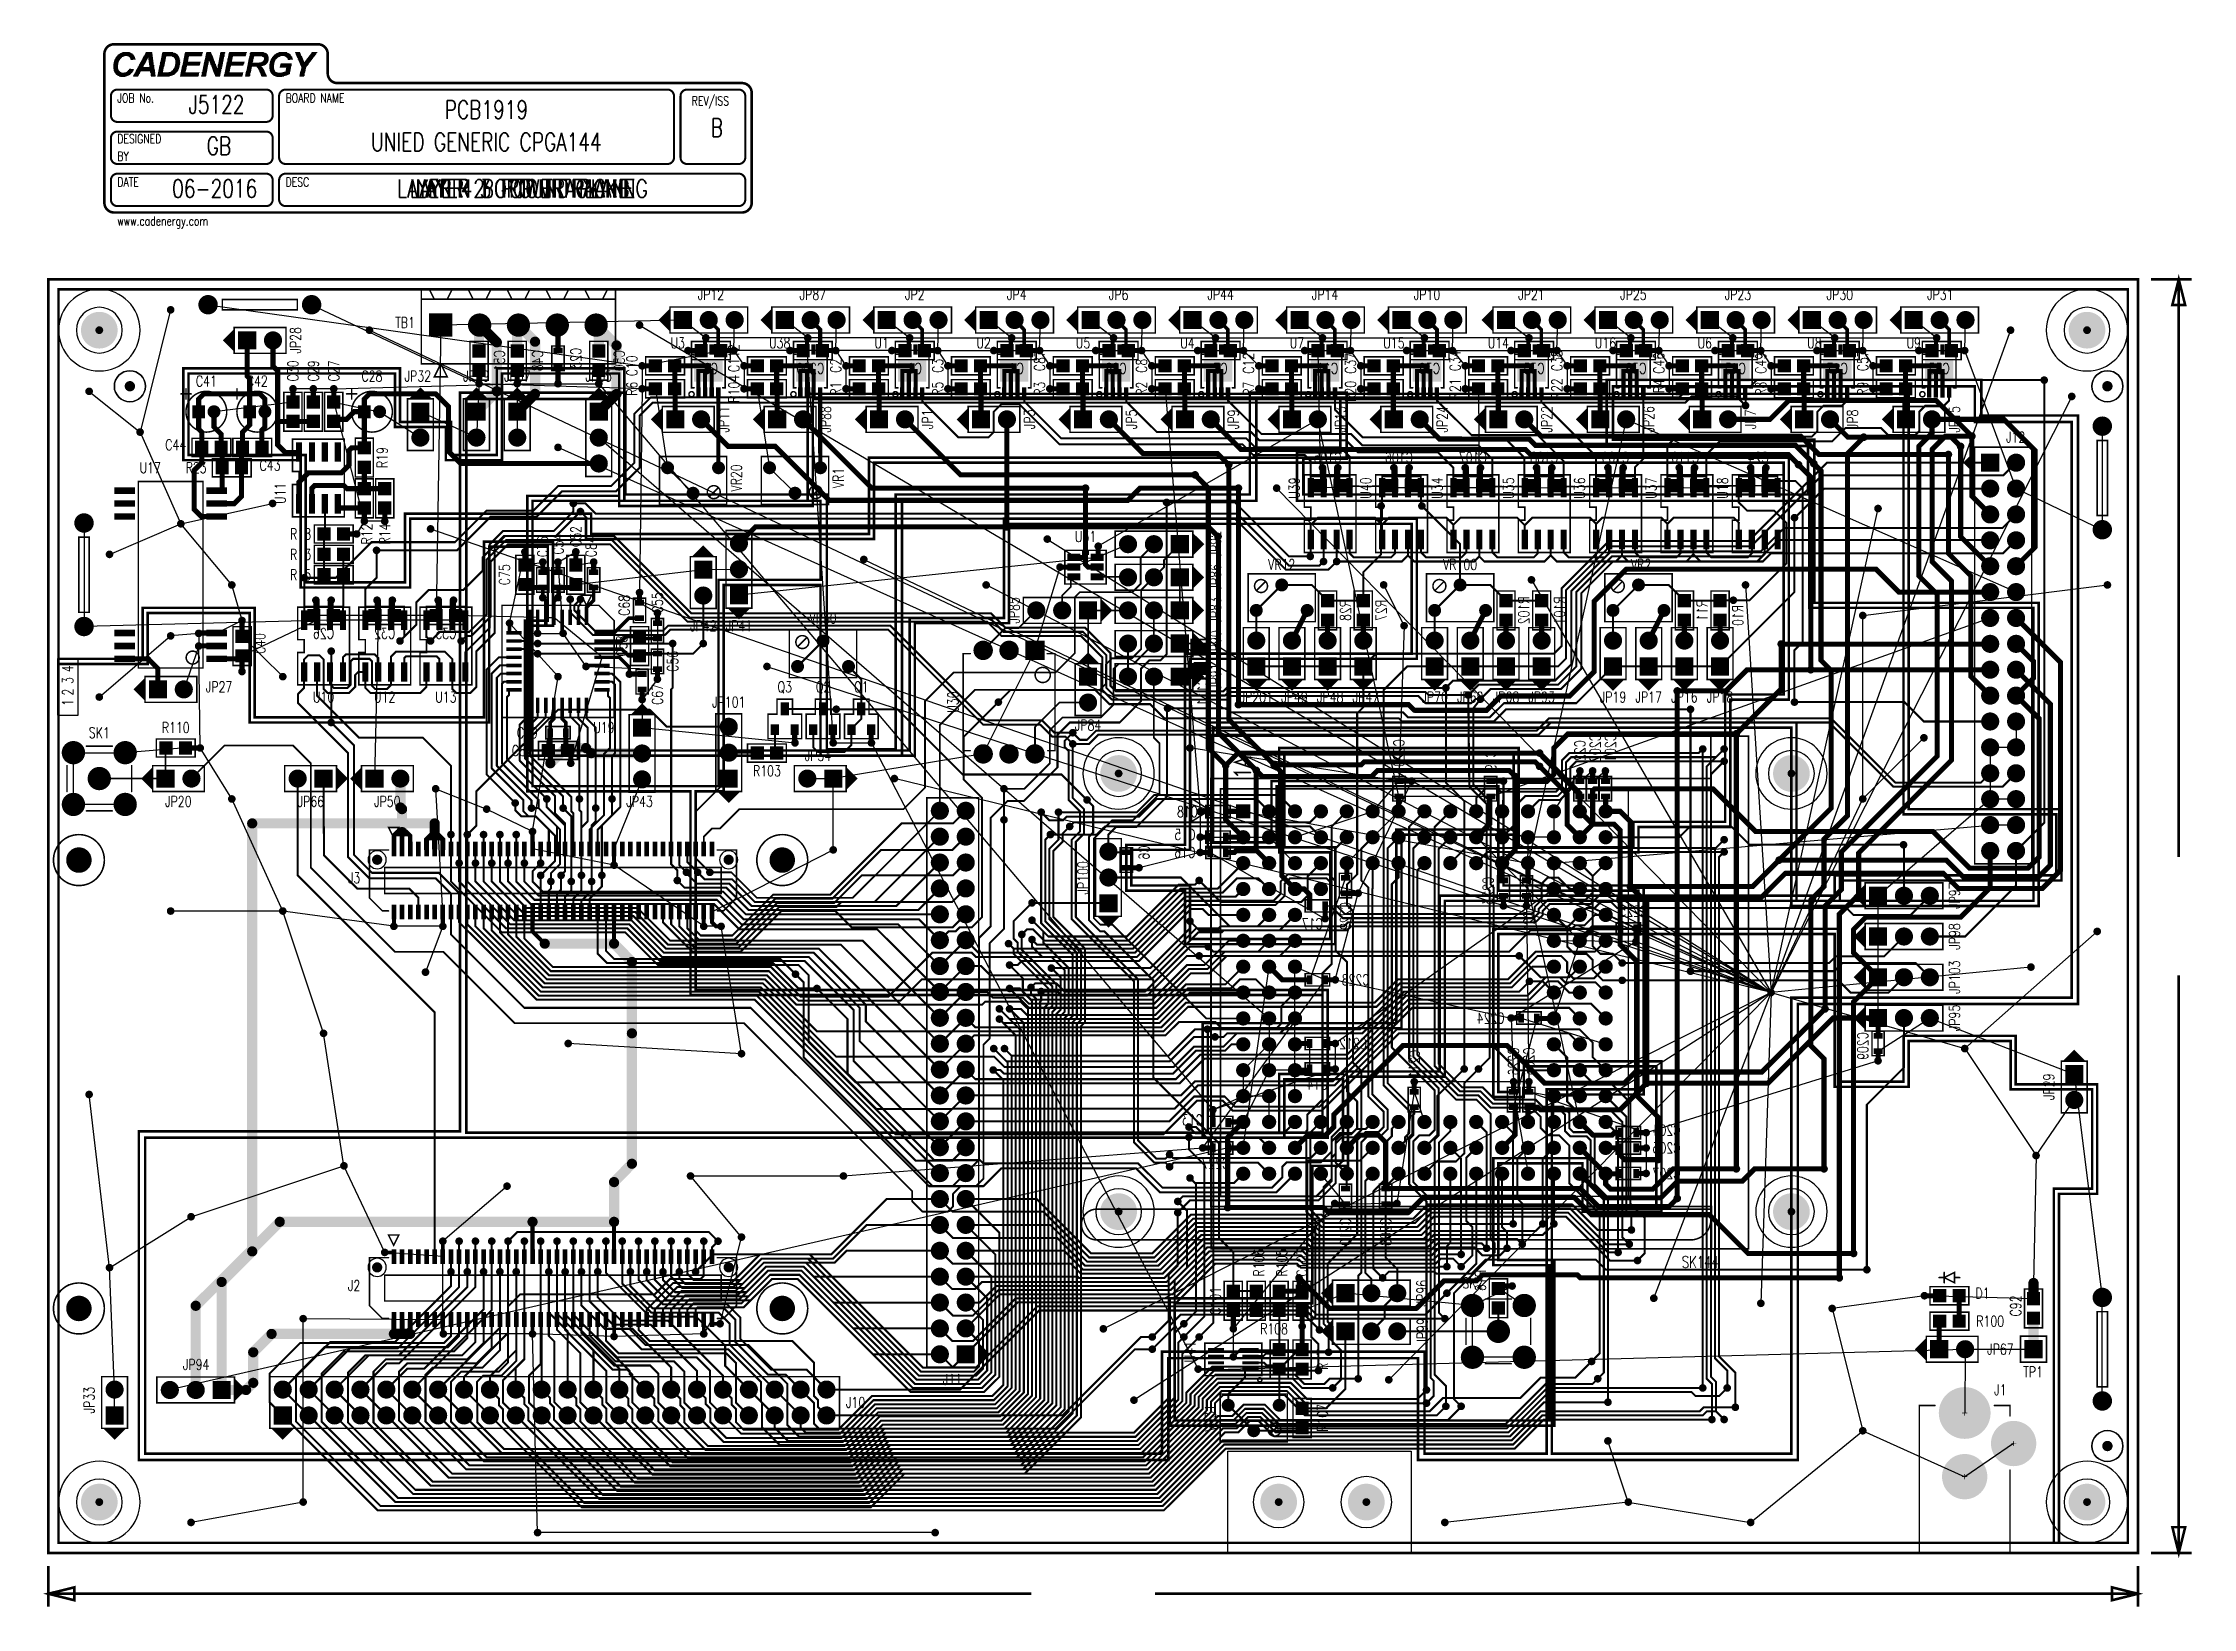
# Model space of a CAD drawing. Extents: x -1 to 210, y -5 to 148.
import ezdxf
from ezdxf.enums import TextEntityAlignment as Align

# ---------------------------------------------------------------- set-up
doc = ezdxf.new("R2010")
doc.units = 0
for name, pattern in [('KEEPOUT_00011100', [2, 1, 1]), ('KEEPOUT_00011110', [2, 1, 1]), ('KEEPOUT_00101110', [2, 1, 1]), ('POUR_01_-1_0_000000', [2, 1, 1]), ('SIG_0', [2, 1, 1]), ('SIG_1', [2, 1, 1]), ('SIG_10', [2, 1, 1]), ('SIG_100', [2, 1, 1]), ('SIG_101', [2, 1, 1]), ('SIG_102', [2, 1, 1]), ('SIG_103', [2, 1, 1]), ('SIG_104', [2, 1, 1]), ('SIG_105', [2, 1, 1]), ('SIG_106', [2, 1, 1]), ('SIG_107', [2, 1, 1]), ('SIG_108', [2, 1, 1]), ('SIG_109', [2, 1, 1]), ('SIG_11', [2, 1, 1]), ('SIG_110', [2, 1, 1]), ('SIG_111', [2, 1, 1]), ('SIG_112', [2, 1, 1]), ('SIG_113', [2, 1, 1]), ('SIG_114', [2, 1, 1]), ('SIG_115', [2, 1, 1]), ('SIG_116', [2, 1, 1]), ('SIG_117', [2, 1, 1]), ('SIG_118', [2, 1, 1]), ('SIG_119', [2, 1, 1]), ('SIG_12', [2, 1, 1]), ('SIG_120', [2, 1, 1]), ('SIG_121', [2, 1, 1]), ('SIG_122', [2, 1, 1]), ('SIG_123', [2, 1, 1]), ('SIG_124', [2, 1, 1]), ('SIG_125', [2, 1, 1]), ('SIG_126', [2, 1, 1]), ('SIG_127', [2, 1, 1]), ('SIG_128', [2, 1, 1]), ('SIG_129', [2, 1, 1]), ('SIG_13', [2, 1, 1]), ('SIG_130', [2, 1, 1]), ('SIG_131', [2, 1, 1]), ('SIG_132', [2, 1, 1]), ('SIG_133', [2, 1, 1]), ('SIG_134', [2, 1, 1]), ('SIG_135', [2, 1, 1]), ('SIG_136', [2, 1, 1]), ('SIG_137', [2, 1, 1]), ('SIG_138', [2, 1, 1]), ('SIG_139', [2, 1, 1]), ('SIG_14', [2, 1, 1]), ('SIG_140', [2, 1, 1]), ('SIG_141', [2, 1, 1]), ('SIG_142', [2, 1, 1]), ('SIG_143', [2, 1, 1]), ('SIG_144', [2, 1, 1]), ('SIG_145', [2, 1, 1]), ('SIG_146', [2, 1, 1]), ('SIG_147', [2, 1, 1]), ('SIG_148', [2, 1, 1]), ('SIG_149', [2, 1, 1]), ('SIG_15', [2, 1, 1]), ('SIG_150', [2, 1, 1]), ('SIG_151', [2, 1, 1]), ('SIG_152', [2, 1, 1]), ('SIG_153', [2, 1, 1]), ('SIG_154', [2, 1, 1]), ('SIG_155', [2, 1, 1]), ('SIG_156', [2, 1, 1]), ('SIG_157', [2, 1, 1]), ('SIG_158', [2, 1, 1]), ('SIG_159', [2, 1, 1]), ('SIG_16', [2, 1, 1]), ('SIG_160', [2, 1, 1]), ('SIG_161', [2, 1, 1]), ('SIG_162', [2, 1, 1]), ('SIG_163', [2, 1, 1]), ('SIG_164', [2, 1, 1]), ('SIG_165', [2, 1, 1]), ('SIG_166', [2, 1, 1]), ('SIG_167', [2, 1, 1]), ('SIG_168', [2, 1, 1]), ('SIG_169', [2, 1, 1]), ('SIG_17', [2, 1, 1]), ('SIG_170', [2, 1, 1]), ('SIG_171', [2, 1, 1]), ('SIG_172', [2, 1, 1]), ('SIG_173', [2, 1, 1]), ('SIG_174', [2, 1, 1]), ('SIG_175', [2, 1, 1]), ('SIG_176', [2, 1, 1]), ('SIG_177', [2, 1, 1]), ('SIG_178', [2, 1, 1]), ('SIG_179', [2, 1, 1]), ('SIG_18', [2, 1, 1]), ('SIG_180', [2, 1, 1]), ('SIG_181', [2, 1, 1]), ('SIG_182', [2, 1, 1]), ('SIG_183', [2, 1, 1]), ('SIG_184', [2, 1, 1]), ('SIG_185', [2, 1, 1]), ('SIG_186', [2, 1, 1]), ('SIG_187', [2, 1, 1]), ('SIG_188', [2, 1, 1]), ('SIG_189', [2, 1, 1]), ('SIG_19', [2, 1, 1]), ('SIG_190', [2, 1, 1]), ('SIG_191', [2, 1, 1]), ('SIG_192', [2, 1, 1]), ('SIG_193', [2, 1, 1]), ('SIG_194', [2, 1, 1]), ('SIG_195', [2, 1, 1]), ('SIG_196', [2, 1, 1]), ('SIG_197', [2, 1, 1]), ('SIG_198', [2, 1, 1]), ('SIG_199', [2, 1, 1]), ('SIG_2', [2, 1, 1]), ('SIG_20', [2, 1, 1]), ('SIG_200', [2, 1, 1]), ('SIG_201', [2, 1, 1]), ('SIG_202', [2, 1, 1]), ('SIG_203', [2, 1, 1]), ('SIG_204', [2, 1, 1]), ('SIG_205', [2, 1, 1]), ('SIG_206', [2, 1, 1]), ('SIG_207', [2, 1, 1]), ('SIG_208', [2, 1, 1]), ('SIG_209', [2, 1, 1]), ('SIG_21', [2, 1, 1]), ('SIG_210', [2, 1, 1]), ('SIG_211', [2, 1, 1]), ('SIG_212', [2, 1, 1]), ('SIG_213', [2, 1, 1]), ('SIG_214', [2, 1, 1]), ('SIG_215', [2, 1, 1]), ('SIG_216', [2, 1, 1]), ('SIG_217', [2, 1, 1]), ('SIG_218', [2, 1, 1]), ('SIG_219', [2, 1, 1]), ('SIG_22', [2, 1, 1]), ('SIG_220', [2, 1, 1]), ('SIG_221', [2, 1, 1]), ('SIG_222', [2, 1, 1]), ('SIG_223', [2, 1, 1]), ('SIG_224', [2, 1, 1]), ('SIG_225', [2, 1, 1]), ('SIG_226', [2, 1, 1]), ('SIG_227', [2, 1, 1]), ('SIG_228', [2, 1, 1]), ('SIG_229', [2, 1, 1]), ('SIG_23', [2, 1, 1]), ('SIG_230', [2, 1, 1]), ('SIG_231', [2, 1, 1]), ('SIG_232', [2, 1, 1]), ('SIG_233', [2, 1, 1]), ('SIG_234', [2, 1, 1]), ('SIG_235', [2, 1, 1]), ('SIG_236', [2, 1, 1]), ('SIG_237', [2, 1, 1]), ('SIG_238', [2, 1, 1]), ('SIG_239', [2, 1, 1]), ('SIG_24', [2, 1, 1]), ('SIG_240', [2, 1, 1]), ('SIG_241', [2, 1, 1]), ('SIG_242', [2, 1, 1]), ('SIG_243', [2, 1, 1]), ('SIG_244', [2, 1, 1]), ('SIG_245', [2, 1, 1]), ('SIG_246', [2, 1, 1]), ('SIG_247', [2, 1, 1]), ('SIG_25', [2, 1, 1]), ('SIG_26', [2, 1, 1]), ('SIG_27', [2, 1, 1]), ('SIG_28', [2, 1, 1]), ('SIG_29', [2, 1, 1]), ('SIG_3', [2, 1, 1]), ('SIG_30', [2, 1, 1]), ('SIG_31', [2, 1, 1]), ('SIG_32', [2, 1, 1]), ('SIG_33', [2, 1, 1]), ('SIG_34', [2, 1, 1]), ('SIG_35', [2, 1, 1]), ('SIG_36', [2, 1, 1]), ('SIG_37', [2, 1, 1]), ('SIG_38', [2, 1, 1]), ('SIG_39', [2, 1, 1]), ('SIG_4', [2, 1, 1]), ('SIG_40', [2, 1, 1]), ('SIG_41', [2, 1, 1]), ('SIG_42', [2, 1, 1]), ('SIG_43', [2, 1, 1]), ('SIG_44', [2, 1, 1]), ('SIG_45', [2, 1, 1]), ('SIG_46', [2, 1, 1]), ('SIG_47', [2, 1, 1]), ('SIG_48', [2, 1, 1]), ('SIG_49', [2, 1, 1]), ('SIG_5', [2, 1, 1]), ('SIG_50', [2, 1, 1]), ('SIG_51', [2, 1, 1]), ('SIG_52', [2, 1, 1]), ('SIG_53', [2, 1, 1]), ('SIG_54', [2, 1, 1]), ('SIG_55', [2, 1, 1]), ('SIG_56', [2, 1, 1]), ('SIG_57', [2, 1, 1]), ('SIG_58', [2, 1, 1]), ('SIG_59', [2, 1, 1]), ('SIG_6', [2, 1, 1]), ('SIG_60', [2, 1, 1]), ('SIG_61', [2, 1, 1]), ('SIG_62', [2, 1, 1]), ('SIG_63', [2, 1, 1]), ('SIG_64', [2, 1, 1]), ('SIG_65', [2, 1, 1]), ('SIG_66', [2, 1, 1]), ('SIG_67', [2, 1, 1]), ('SIG_68', [2, 1, 1]), ('SIG_69', [2, 1, 1]), ('SIG_7', [2, 1, 1]), ('SIG_70', [2, 1, 1]), ('SIG_71', [2, 1, 1]), ('SIG_72', [2, 1, 1]), ('SIG_73', [2, 1, 1]), ('SIG_74', [2, 1, 1]), ('SIG_75', [2, 1, 1]), ('SIG_76', [2, 1, 1]), ('SIG_77', [2, 1, 1]), ('SIG_78', [2, 1, 1]), ('SIG_79', [2, 1, 1]), ('SIG_8', [2, 1, 1]), ('SIG_80', [2, 1, 1]), ('SIG_81', [2, 1, 1]), ('SIG_82', [2, 1, 1]), ('SIG_83', [2, 1, 1]), ('SIG_84', [2, 1, 1]), ('SIG_85', [2, 1, 1]), ('SIG_86', [2, 1, 1]), ('SIG_87', [2, 1, 1]), ('SIG_88', [2, 1, 1]), ('SIG_89', [2, 1, 1]), ('SIG_9', [2, 1, 1]), ('SIG_90', [2, 1, 1]), ('SIG_91', [2, 1, 1]), ('SIG_92', [2, 1, 1]), ('SIG_93', [2, 1, 1]), ('SIG_94', [2, 1, 1]), ('SIG_95', [2, 1, 1]), ('SIG_96', [2, 1, 1]), ('SIG_97', [2, 1, 1]), ('SIG_98', [2, 1, 1]), ('SIG_99', [2, 1, 1]), ('TRMIDX_2048', [2, 1, 1]), ('TRMIDX_4096', [2, 1, 1])]:
    doc.linetypes.add(name, pattern=pattern)
for name, color, linetype in [('2D_LINE_00', 5, 'CONTINUOUS'), ('BOARD_OUTLINE_00', 254, 'CONTINUOUS'), ('COPPER_CUTOUT_03', 112, 'CONTINUOUS'), ('DIMENSION1_24', 254, 'CONTINUOUS'), ('DIMENSION2_24', 254, 'CONTINUOUS'), ('DIMENSION3_24', 254, 'CONTINUOUS'), ('DIMENSION4_24', 254, 'CONTINUOUS'), ('DIMENSION5_24', 254, 'CONTINUOUS'), ('DIMENSION6_24', 254, 'CONTINUOUS'), ('DIMENSION7_24', 254, 'CONTINUOUS'), ('DRIL_NPLTE_THRU_01', 176, 'CONTINUOUS'), ('DRIL_NPLTE_THRU_02', 255, 'CONTINUOUS'), ('DRIL_NPLTE_THRU_03', 106, 'CONTINUOUS'), ('DRIL_NPLTE_THRU_04', 16, 'CONTINUOUS'), ('DRIL_PLTE_THRU_01', 176, 'CONTINUOUS'), ('DRIL_PLTE_THRU_02', 255, 'CONTINUOUS'), ('DRIL_PLTE_THRU_03', 106, 'CONTINUOUS'), ('DRIL_PLTE_THRU_04', 16, 'CONTINUOUS'), ('DRIL_SYMBOL', 254, 'CONTINUOUS'), ('KEEPOUT_-1', 254, 'CONTINUOUS'), ('KEEPOUT_-2', 34, 'CONTINUOUS'), ('KEEPOUT_00', 34, 'CONTINUOUS'), ('KEEPOUT_01', 34, 'CONTINUOUS'), ('LINK_00', 57, 'CONTINUOUS'), ('PADS_BOT', 1, 'CONTINUOUS'), ('PADS_INNER', 5, 'CONTINUOUS'), ('PADS_TOP', 5, 'CONTINUOUS'), ('PART_BOT_2DLINE_00', 6, 'CONTINUOUS'), ('PART_NAME_01', 4, 'CONTINUOUS'), ('PART_NAME_04', 6, 'CONTINUOUS'), ('PART_TOP_2DLINE_00', 4, 'CONTINUOUS'), ('PART_TOP_2DLINE_01', 4, 'CONTINUOUS'), ('PART_TOP_CUTOUT_01', 4, 'CONTINUOUS'), ('POUR_HEADER_01', 5, 'CONTINUOUS'), ('POUR_HEADER_02', 253, 'CONTINUOUS'), ('POUR_HEADER_03', 112, 'CONTINUOUS'), ('POUR_HEADER_04', 1, 'CONTINUOUS'), ('TEXT_00', 5, 'CONTINUOUS'), ('TEXT_01', 5, 'CONTINUOUS'), ('TEXT_02', 253, 'CONTINUOUS'), ('TEXT_03', 112, 'CONTINUOUS'), ('TEXT_04', 1, 'CONTINUOUS'), ('TRACE_01', 5, 'CONTINUOUS'), ('TRACE_04', 1, 'CONTINUOUS'), ('VIAPTS', 5, 'CONTINUOUS')]:
    doc.layers.add(name, color=color, linetype=linetype)
doc.styles.add('W0$127', font='simplex', dxfattribs={"width": 0.75})
doc.styles.add('W0$15', font='simplex', dxfattribs={"width": 0.75})
doc.styles.add('W0$1524', font='simplex', dxfattribs={"width": 0.75})
doc.styles.add('W0$2032', font='simplex', dxfattribs={"width": 0.75})

msp = doc.modelspace()

# ---------------------------------------------------------------- texts
at = {"layer": 'TEXT_01', "style": 'W0$1524', "width": 0.75}
msp.add_text('1', height=1.07, rotation=90, dxfattribs=at).set_placement((2.44, 83.12))
at = {"layer": 'TEXT_02', "style": 'W0$1524', "width": 0.75}
msp.add_text('2', height=1.07, rotation=90, dxfattribs=at).set_placement((2.44, 84.14))
at = {"layer": 'TEXT_03', "style": 'W0$1524', "width": 0.75}
msp.add_text('3', height=1.07, rotation=90, dxfattribs=at).set_placement((2.44, 85.28))
at = {"layer": 'TEXT_04', "style": 'W0$1524', "width": 0.75}
msp.add_text('4', height=1.07, rotation=90, dxfattribs=at).set_placement((2.44, 86.42))

# ---------------------------------------------------------------- blocks, each defined once
blk = doc.blocks.new('SMOOTH_0$254')
at = {"const_width": 0.127}
blk.add_lwpolyline([(-0.0635, 0, 1), (0.0635, 0, 1)], format="xyb", close=True, dxfattribs=at)
blk = doc.blocks.new('BOARD_1')
at = {"layer": 'BOARD_OUTLINE_00', "const_width": 0.254}
blk.add_lwpolyline([(-5, 0), (200, 0), (200, 125), (-5, 125)], close=True, dxfattribs=at)
at = {"layer": 'BOARD_OUTLINE_00'}
for p in [(-5, 125), (200, 125), (-5, 0), (200, 0)]:
    blk.add_blockref('SMOOTH_0$254', p, dxfattribs=at)
blk = doc.blocks.new('SMOOTH_0$2032')
at = {"const_width": 0.1016}
blk.add_lwpolyline([(-0.0508, 0, 1), (0.0508, 0, 1)], format="xyb", close=True, dxfattribs=at)
blk = doc.blocks.new('SMOOTH_0$0508')
at = {"const_width": 0.0254}
blk.add_lwpolyline([(-0.0127, 0, 1), (0.0127, 0, 1)], format="xyb", close=True, dxfattribs=at)
blk = doc.blocks.new('DRAWING_2')
at = {"layer": '2D_LINE_00'}
for points, const_width in [([(0, 0, 0.414214), (0.95, -0.95), (62.55, -0.95, 0.414214), (63.5, 0), (63.5, 10.79, 0.414214), (62.55, 11.75), (22.86, 11.75, -0.414214), (21.91, 12.7), (21.91, 14.61, 0.414214), (20.95, 15.56), (0.95, 15.56, 0.414214), (0, 14.61)], 0.254), ([(16.51, 10.48, 0.414214), (15.88, 11.11), (1.27, 11.11, 0.414214), (0.64, 10.48), (0.64, 8.57, 0.414214), (1.27, 7.94), (15.88, 7.94, 0.414214), (16.51, 8.57)], 0.203), ([(17.14, 10.48, -0.414214), (17.78, 11.11), (55.24, 11.11, -0.414214), (55.88, 10.48), (55.88, 4.45, -0.414214), (55.24, 3.81), (17.78, 3.81, -0.414214), (17.14, 4.45)], 0.203), ([(56.52, 4.45, 0.414214), (57.15, 3.81), (62.23, 3.81, 0.414214), (62.87, 4.45), (62.87, 10.48, 0.414214), (62.23, 11.11), (57.15, 11.11, 0.414214), (56.52, 10.48)], 0.203), ([(0.64, 6.35, -0.414214), (1.27, 6.99), (15.88, 6.99, -0.414214), (16.51, 6.35), (16.51, 4.45, -0.414214), (15.88, 3.81), (1.27, 3.81, -0.414214), (0.64, 4.45)], 0.203), ([(0.64, 2.22, -0.414214), (1.27, 2.86), (15.88, 2.86, -0.414214), (16.51, 2.22), (16.51, 0.32, -0.414214), (15.88, -0.32), (1.27, -0.32, -0.414214), (0.64, 0.32)], 0.203), ([(17.14, 0.32, 0.414214), (17.78, -0.32), (62.23, -0.32, 0.414214), (62.87, 0.32), (62.87, 2.22, 0.414214), (62.23, 2.86), (17.78, 2.86, 0.414214), (17.14, 2.22)], 0.203)]:
    blk.add_lwpolyline(points, format="xyb", close=True, dxfattribs=dict(at, const_width=const_width))
at = {"layer": '2D_LINE_00', "const_width": 0.0508}
for points in [[(1.77, 14.76), (2.48, 14.76)], [(1.92, 14.79), (2.34, 14.79)], [(4.07, 14.76), (4.67, 14.76)], [(5.71, 14.76), (6.72, 14.76)], [(7.94, 14.76), (9.64, 14.76)], [(10.02, 14.76), (10.44, 14.76)], [(11.41, 14.76), (11.83, 14.76)], [(12.25, 14.76), (13.95, 14.76)], [(14.33, 14.76), (15.63, 14.76)], [(17.11, 14.76), (17.89, 14.76)], [(17.29, 14.79), (17.74, 14.79)], [(18.71, 14.76), (19.17, 14.76)], [(20.35, 14.76), (20.88, 14.76)], [(0.89, 13.62), (1.35, 13.62)], [(0.89, 13.59), (1.35, 13.59)], [(0.89, 13.55), (1.31, 13.55)], [(0.89, 13.51), (1.31, 13.51)], [(0.89, 13.48), (1.31, 13.48)], [(0.89, 13.44), (1.31, 13.44)], [(0.89, 13.4), (1.31, 13.4)], [(0.89, 13.37), (1.31, 13.37)], [(0.89, 13.33), (1.31, 13.33)], [(0.89, 13.3), (1.31, 13.3)], [(0.89, 13.26), (1.31, 13.26)], [(0.89, 13.22), (1.31, 13.22)], [(0.89, 13.19), (1.31, 13.19)], [(0.89, 13.15), (1.35, 13.15)], [(0.93, 13.81), (1.39, 13.81)], [(0.93, 13.77), (1.39, 13.77)], [(0.93, 13.73), (1.35, 13.73)], [(0.93, 13.7), (1.35, 13.7)], [(0.93, 13.66), (1.35, 13.66)], [(0.93, 13.11), (1.35, 13.11)], [(0.93, 13.08), (1.35, 13.08)], [(0.93, 13.04), (1.39, 13.04)], [(0.93, 13), (1.39, 13)], [(0.93, 12.97), (1.42, 12.97)], [(0.97, 13.92), (1.42, 13.92)], [(0.97, 13.88), (1.42, 13.88)], [(0.97, 13.84), (1.39, 13.84)], [(0.97, 12.93), (1.46, 12.93)], [(0.97, 12.89), (1.5, 12.89)], [(1, 14.03), (1.5, 14.03)], [(1, 13.99), (1.46, 13.99)], [(1, 13.95), (1.46, 13.95)], [(1, 12.86), (1.53, 12.86)], [(1, 12.82), (1.61, 12.82)], [(1.04, 14.1), (1.53, 14.1)], [(1.04, 14.06), (1.5, 14.06)], [(1.04, 12.78), (1.68, 12.78)], [(1.04, 12.75), (2.66, 12.75)], [(1.08, 14.17), (1.61, 14.17)], [(1.08, 14.14), (1.57, 14.14)], [(1.08, 12.71), (2.63, 12.71)], [(1.11, 14.24), (1.68, 14.24)], [(1.11, 14.21), (1.64, 14.21)], [(1.11, 12.67), (2.59, 12.67)], [(1.11, 12.64), (2.56, 12.64)], [(1.15, 14.28), (1.72, 14.28)], [(1.19, 14.35), (1.86, 14.35)], [(1.19, 14.32), (1.79, 14.32)], [(1.22, 14.39), (1.97, 14.39)], [(1.26, 14.43), (2.92, 14.43)], [(1.3, 14.46), (2.88, 14.46)], [(1.33, 14.5), (2.85, 14.5)], [(1.37, 14.54), (2.81, 14.54)], [(1.44, 14.57), (2.77, 14.57)], [(1.48, 14.61), (2.74, 14.61)], [(1.55, 14.65), (2.7, 14.65)], [(1.59, 14.68), (2.63, 14.68)], [(1.7, 14.72), (2.59, 14.72)], [(1.99, 12.78), (2.7, 12.78)], [(2.14, 12.82), (2.74, 12.82)], [(2.21, 12.86), (2.74, 12.86)], [(2.24, 12.89), (2.77, 12.89)], [(2.28, 14.39), (2.92, 14.39)], [(2.28, 12.93), (2.81, 12.93)], [(2.35, 13), (2.85, 13)], [(2.35, 12.97), (2.81, 12.97)], [(2.39, 14.35), (2.96, 14.35)], [(2.39, 13.04), (2.85, 13.04)], [(2.43, 13.11), (2.85, 13.11)], [(2.43, 13.08), (2.88, 13.08)], [(2.46, 14.32), (2.96, 14.32)], [(2.46, 13.15), (2.59, 13.15)], [(2.5, 14.28), (2.99, 14.28)], [(2.5, 14.24), (2.99, 14.24)], [(2.54, 14.21), (2.99, 14.21)], [(2.57, 14.17), (2.99, 14.17)], [(2.57, 14.14), (3.03, 14.14)], [(2.57, 14.1), (3.03, 14.1)], [(2.61, 14.06), (3.03, 14.06)], [(2.61, 14.03), (2.77, 14.03)], [(2.94, 12.64), (3.39, 12.64)], [(2.97, 12.71), (3.47, 12.71)], [(2.97, 12.67), (3.43, 12.67)], [(3.01, 12.78), (3.5, 12.78)], [(3.01, 12.75), (3.47, 12.75)], [(3.05, 12.86), (3.54, 12.86)], [(3.05, 12.82), (3.5, 12.82)], [(3.08, 12.93), (4.93, 12.93)], [(3.08, 12.89), (3.54, 12.89)], [(3.12, 13), (4.93, 13)], [(3.12, 12.97), (4.93, 12.97)], [(3.16, 13.08), (4.89, 13.08)], [(3.16, 13.04), (4.93, 13.04)], [(3.19, 13.11), (4.89, 13.11)], [(3.23, 13.19), (4.89, 13.19)], [(3.23, 13.15), (4.89, 13.15)], [(3.27, 13.26), (4.89, 13.26)], [(3.27, 13.22), (4.89, 13.22)], [(3.3, 13.33), (3.8, 13.33)], [(3.3, 13.3), (4.89, 13.3)], [(3.34, 13.4), (3.83, 13.4)], [(3.34, 13.37), (3.8, 13.37)], [(3.38, 13.48), (3.87, 13.48)], [(3.38, 13.44), (3.83, 13.44)], [(3.41, 13.55), (3.91, 13.55)], [(3.41, 13.51), (3.87, 13.51)], [(3.45, 13.59), (3.94, 13.59)], [(3.49, 13.66), (3.98, 13.66)], [(3.49, 13.62), (3.94, 13.62)], [(3.52, 13.73), (4.02, 13.73)], [(3.52, 13.7), (3.98, 13.7)], [(3.56, 13.81), (4.05, 13.81)], [(3.56, 13.77), (4.02, 13.77)], [(3.6, 13.88), (4.09, 13.88)], [(3.6, 13.84), (4.05, 13.84)], [(3.63, 13.95), (4.13, 13.95)], [(3.63, 13.92), (4.09, 13.92)], [(3.67, 14.03), (4.16, 14.03)], [(3.67, 13.99), (4.13, 13.99)], [(3.71, 14.06), (4.2, 14.06)], [(3.74, 14.14), (4.23, 14.14)], [(3.74, 14.1), (4.2, 14.1)], [(3.78, 14.21), (4.27, 14.21)], [(3.78, 14.17), (4.23, 14.17)], [(3.81, 14.28), (4.75, 14.28)], [(3.81, 14.24), (4.27, 14.24)], [(3.85, 14.35), (4.71, 14.35)], [(3.85, 14.32), (4.71, 14.32)], [(3.89, 14.43), (4.71, 14.43)], [(3.89, 14.39), (4.71, 14.39)], [(3.92, 14.46), (4.71, 14.46)], [(3.96, 14.54), (4.71, 14.54)], [(3.96, 14.5), (4.71, 14.5)], [(4, 14.61), (4.67, 14.61)], [(4, 14.57), (4.67, 14.57)], [(4.03, 14.68), (4.67, 14.68)], [(4.03, 14.65), (4.67, 14.65)], [(4.07, 14.72), (4.67, 14.72)], [(4.33, 14.24), (4.75, 14.24)], [(4.33, 14.21), (4.75, 14.21)], [(4.33, 14.17), (4.75, 14.17)], [(4.33, 14.14), (4.75, 14.14)], [(4.33, 14.1), (4.75, 14.1)], [(4.33, 14.06), (4.75, 14.06)], [(4.33, 14.03), (4.78, 14.03)], [(4.36, 13.99), (4.78, 13.99)], [(4.36, 13.95), (4.78, 13.95)], [(4.36, 13.92), (4.78, 13.92)], [(4.36, 13.88), (4.78, 13.88)], [(4.36, 13.84), (4.78, 13.84)], [(4.36, 13.81), (4.78, 13.81)], [(4.36, 13.77), (4.82, 13.77)], [(4.4, 13.73), (4.82, 13.73)], [(4.4, 13.7), (4.82, 13.7)], [(4.4, 13.66), (4.82, 13.66)], [(4.4, 13.62), (4.82, 13.62)], [(4.4, 13.59), (4.82, 13.59)], [(4.4, 13.55), (4.82, 13.55)], [(4.44, 13.51), (4.86, 13.51)], [(4.44, 13.48), (4.86, 13.48)], [(4.44, 13.44), (4.86, 13.44)], [(4.44, 13.4), (4.86, 13.4)], [(4.44, 13.37), (4.86, 13.37)], [(4.44, 13.33), (4.86, 13.33)], [(4.51, 12.89), (4.93, 12.89)], [(4.51, 12.86), (4.93, 12.86)], [(4.51, 12.82), (4.93, 12.82)], [(4.51, 12.78), (4.96, 12.78)], [(4.55, 12.75), (4.96, 12.75)], [(4.55, 12.71), (4.96, 12.71)], [(4.55, 12.67), (4.96, 12.67)], [(4.55, 12.64), (4.96, 12.64)], [(5.24, 12.64), (6.9, 12.64)], [(5.28, 12.82), (5.73, 12.82)], [(5.28, 12.78), (7.05, 12.78)], [(5.28, 12.75), (7.01, 12.75)], [(5.28, 12.71), (6.97, 12.71)], [(5.28, 12.67), (6.94, 12.67)], [(5.31, 12.97), (5.77, 12.97)], [(5.31, 12.93), (5.73, 12.93)], [(5.31, 12.89), (5.73, 12.89)], [(5.31, 12.86), (5.73, 12.86)], [(5.35, 13.15), (5.8, 13.15)], [(5.35, 13.11), (5.77, 13.11)], [(5.35, 13.08), (5.77, 13.08)], [(5.35, 13.04), (5.77, 13.04)], [(5.35, 13), (5.77, 13)], [(5.38, 13.33), (5.84, 13.33)], [(5.38, 13.3), (5.8, 13.3)], [(5.38, 13.26), (5.8, 13.26)], [(5.38, 13.22), (5.8, 13.22)], [(5.38, 13.19), (5.8, 13.19)], [(5.42, 13.48), (5.88, 13.48)], [(5.42, 13.44), (5.84, 13.44)], [(5.42, 13.4), (5.84, 13.4)], [(5.42, 13.37), (5.84, 13.37)], [(5.46, 13.66), (5.91, 13.66)], [(5.46, 13.62), (5.88, 13.62)], [(5.46, 13.59), (5.88, 13.59)], [(5.46, 13.55), (5.88, 13.55)], [(5.46, 13.51), (5.88, 13.51)], [(5.49, 13.84), (5.95, 13.84)], [(5.49, 13.81), (5.91, 13.81)], [(5.49, 13.77), (5.91, 13.77)], [(5.49, 13.73), (5.91, 13.73)], [(5.49, 13.7), (5.91, 13.7)], [(5.53, 14.03), (5.99, 14.03)], [(5.53, 13.99), (5.99, 13.99)], [(5.53, 13.95), (5.95, 13.95)], [(5.53, 13.92), (5.95, 13.92)], [(5.53, 13.88), (5.95, 13.88)], [(5.57, 14.17), (6.02, 14.17)], [(5.57, 14.14), (5.99, 14.14)], [(5.57, 14.1), (5.99, 14.1)], [(5.57, 14.06), (5.99, 14.06)], [(5.6, 14.35), (6.06, 14.35)], [(5.6, 14.32), (6.02, 14.32)], [(5.6, 14.28), (6.02, 14.28)], [(5.6, 14.24), (6.02, 14.24)], [(5.6, 14.21), (6.02, 14.21)], [(5.64, 14.54), (7.16, 14.54)], [(5.64, 14.5), (7.19, 14.5)], [(5.64, 14.46), (7.23, 14.46)], [(5.64, 14.43), (7.23, 14.43)], [(5.64, 14.39), (7.27, 14.39)], [(5.68, 14.68), (6.97, 14.68)], [(5.68, 14.65), (7.01, 14.65)], [(5.68, 14.61), (7.08, 14.61)], [(5.68, 14.57), (7.12, 14.57)], [(5.71, 14.72), (6.86, 14.72)], [(6.33, 12.82), (7.08, 12.82)], [(6.48, 12.86), (7.12, 12.86)], [(6.55, 12.89), (7.16, 12.89)], [(6.59, 12.93), (7.16, 12.93)], [(6.66, 14.35), (7.3, 14.35)], [(6.66, 12.97), (7.19, 12.97)], [(6.7, 13), (7.23, 13)], [(6.74, 14.32), (7.3, 14.32)], [(6.74, 13.08), (7.27, 13.08)], [(6.74, 13.04), (7.23, 13.04)], [(6.77, 13.11), (7.27, 13.11)], [(6.81, 14.28), (7.34, 14.28)], [(6.81, 13.19), (7.3, 13.19)], [(6.81, 13.15), (7.3, 13.15)], [(6.85, 14.24), (7.34, 14.24)], [(6.85, 13.22), (7.3, 13.22)], [(6.88, 14.21), (7.34, 14.21)], [(6.88, 13.3), (7.34, 13.3)], [(6.88, 13.26), (7.34, 13.26)], [(6.92, 14.17), (7.37, 14.17)], [(6.92, 14.14), (7.37, 14.14)], [(6.92, 13.4), (7.37, 13.4)], [(6.92, 13.37), (7.37, 13.37)], [(6.92, 13.33), (7.34, 13.33)], [(6.95, 14.1), (7.37, 14.1)], [(6.95, 14.06), (7.37, 14.06)], [(6.95, 14.03), (7.41, 14.03)], [(6.95, 13.55), (7.41, 13.55)], [(6.95, 13.51), (7.37, 13.51)], [(6.95, 13.48), (7.37, 13.48)], [(6.95, 13.44), (7.37, 13.44)], [(6.99, 13.99), (7.41, 13.99)], [(6.99, 13.95), (7.41, 13.95)], [(6.99, 13.92), (7.41, 13.92)], [(6.99, 13.88), (7.41, 13.88)], [(6.99, 13.84), (7.41, 13.84)], [(6.99, 13.81), (7.41, 13.81)], [(6.99, 13.77), (7.41, 13.77)], [(6.99, 13.73), (7.41, 13.73)], [(6.99, 13.7), (7.41, 13.7)], [(6.99, 13.66), (7.41, 13.66)], [(6.99, 13.62), (7.41, 13.62)], [(6.99, 13.59), (7.41, 13.59)], [(7.47, 12.64), (9.27, 12.64)], [(7.5, 12.82), (7.96, 12.82)], [(7.5, 12.78), (9.31, 12.78)], [(7.5, 12.75), (9.31, 12.75)], [(7.5, 12.71), (9.27, 12.71)], [(7.5, 12.67), (9.27, 12.67)], [(7.54, 12.97), (8, 12.97)], [(7.54, 12.93), (7.96, 12.93)], [(7.54, 12.89), (7.96, 12.89)], [(7.54, 12.86), (7.96, 12.86)], [(7.58, 13.15), (8.03, 13.15)], [(7.58, 13.11), (8, 13.11)], [(7.58, 13.08), (8, 13.08)], [(7.58, 13.04), (8, 13.04)], [(7.58, 13), (8, 13)], [(7.61, 13.33), (8.07, 13.33)], [(7.61, 13.3), (8.03, 13.3)], [(7.61, 13.26), (8.03, 13.26)], [(7.61, 13.22), (8.03, 13.22)], [(7.61, 13.19), (8.03, 13.19)], [(7.65, 13.48), (9.31, 13.48)], [(7.65, 13.44), (8.07, 13.44)], [(7.65, 13.4), (8.07, 13.4)], [(7.65, 13.37), (8.07, 13.37)], [(7.69, 13.66), (9.38, 13.66)], [(7.69, 13.62), (9.35, 13.62)], [(7.69, 13.59), (9.35, 13.59)], [(7.69, 13.55), (9.35, 13.55)], [(7.69, 13.51), (9.31, 13.51)], [(7.72, 13.84), (9.42, 13.84)], [(7.72, 13.81), (9.42, 13.81)], [(7.72, 13.77), (9.38, 13.77)], [(7.72, 13.73), (9.38, 13.73)], [(7.72, 13.7), (9.38, 13.7)], [(7.76, 14.03), (8.21, 14.03)], [(7.76, 13.99), (8.21, 13.99)], [(7.76, 13.95), (8.18, 13.95)], [(7.76, 13.92), (8.18, 13.92)], [(7.76, 13.88), (8.18, 13.88)], [(7.79, 14.17), (8.25, 14.17)], [(7.79, 14.14), (8.21, 14.14)], [(7.79, 14.1), (8.21, 14.1)], [(7.79, 14.06), (8.21, 14.06)], [(7.83, 14.35), (8.29, 14.35)], [(7.83, 14.32), (8.25, 14.32)], [(7.83, 14.28), (8.25, 14.28)], [(7.83, 14.24), (8.25, 14.24)], [(7.83, 14.21), (8.25, 14.21)], [(7.87, 14.54), (9.57, 14.54)], [(7.87, 14.5), (9.57, 14.5)], [(7.87, 14.46), (9.57, 14.46)], [(7.87, 14.43), (9.53, 14.43)], [(7.87, 14.39), (9.53, 14.39)], [(7.9, 14.68), (9.6, 14.68)], [(7.9, 14.65), (9.6, 14.65)], [(7.9, 14.61), (9.6, 14.61)], [(7.9, 14.57), (9.6, 14.57)], [(7.94, 14.72), (9.64, 14.72)], [(9.55, 12.64), (10, 12.64)], [(9.58, 12.82), (10.04, 12.82)], [(9.58, 12.78), (10, 12.78)], [(9.58, 12.75), (10, 12.75)], [(9.58, 12.71), (10, 12.71)], [(9.58, 12.67), (10, 12.67)], [(9.62, 12.97), (10.04, 12.97)], [(9.62, 12.93), (10.04, 12.93)], [(9.62, 12.89), (10.04, 12.89)], [(9.62, 12.86), (10.04, 12.86)], [(9.66, 13.15), (10.08, 13.15)], [(9.66, 13.11), (10.08, 13.11)], [(9.66, 13.08), (10.08, 13.08)], [(9.66, 13.04), (10.08, 13.04)], [(9.66, 13), (10.08, 13)], [(9.69, 13.33), (10.11, 13.33)], [(9.69, 13.3), (10.11, 13.3)], [(9.69, 13.26), (10.11, 13.26)], [(9.69, 13.22), (10.11, 13.22)], [(9.69, 13.19), (10.11, 13.19)], [(9.73, 13.48), (10.15, 13.48)], [(9.73, 13.44), (10.15, 13.44)], [(9.73, 13.4), (10.15, 13.4)], [(9.73, 13.37), (10.15, 13.37)], [(9.77, 13.66), (10.19, 13.66)], [(9.77, 13.62), (10.19, 13.62)], [(9.77, 13.59), (10.19, 13.59)], [(9.77, 13.55), (10.19, 13.55)], [(9.77, 13.51), (10.15, 13.51)], [(9.8, 13.84), (10.22, 13.84)], [(9.8, 13.81), (10.22, 13.81)], [(9.8, 13.77), (10.22, 13.77)], [(9.8, 13.73), (10.22, 13.73)], [(9.8, 13.7), (10.19, 13.7)], [(9.84, 14.03), (10.73, 14.03)], [(9.84, 13.99), (10.73, 13.99)], [(9.84, 13.95), (10.26, 13.95)], [(9.84, 13.92), (10.26, 13.92)], [(9.84, 13.88), (10.22, 13.88)], [(9.88, 14.17), (10.66, 14.17)], [(9.88, 14.14), (10.7, 14.14)], [(9.88, 14.1), (10.7, 14.1)], [(9.88, 14.06), (10.73, 14.06)], [(9.91, 14.35), (10.62, 14.35)], [(9.91, 14.32), (10.62, 14.32)], [(9.91, 14.28), (10.62, 14.28)], [(9.91, 14.24), (10.66, 14.24)], [(9.91, 14.21), (10.66, 14.21)], [(9.95, 14.54), (10.55, 14.54)], [(9.95, 14.5), (10.55, 14.5)], [(9.95, 14.46), (10.55, 14.46)], [(9.95, 14.43), (10.59, 14.43)], [(9.95, 14.39), (10.59, 14.39)], [(9.99, 14.68), (10.48, 14.68)], [(9.99, 14.65), (10.48, 14.65)], [(9.99, 14.61), (10.51, 14.61)], [(9.99, 14.57), (10.51, 14.57)], [(10.02, 14.72), (10.48, 14.72)], [(10.31, 13.95), (10.77, 13.95)], [(10.31, 13.92), (10.77, 13.92)], [(10.31, 13.88), (10.81, 13.88)], [(10.35, 13.84), (10.81, 13.84)], [(10.35, 13.81), (10.81, 13.81)], [(10.39, 13.77), (10.84, 13.77)], [(10.39, 13.73), (10.84, 13.73)], [(10.39, 13.7), (10.84, 13.7)], [(10.42, 13.66), (10.88, 13.66)], [(10.42, 13.62), (10.88, 13.62)], [(10.42, 13.59), (10.92, 13.59)], [(10.46, 13.55), (10.92, 13.55)], [(10.46, 13.51), (10.92, 13.51)], [(10.5, 13.48), (10.95, 13.48)], [(10.5, 13.44), (10.95, 13.44)], [(10.5, 13.4), (10.99, 13.4)], [(10.53, 13.37), (10.99, 13.37)], [(10.53, 13.33), (10.99, 13.33)], [(10.57, 13.3), (11.03, 13.3)], [(10.57, 13.26), (11.03, 13.26)], [(10.57, 13.22), (11.5, 13.22)], [(10.61, 13.19), (11.5, 13.19)], [(10.61, 13.15), (11.5, 13.15)], [(10.61, 13.11), (11.46, 13.11)], [(10.64, 13.08), (11.46, 13.08)], [(10.64, 13.04), (11.46, 13.04)], [(10.68, 13), (11.46, 13)], [(10.68, 12.97), (11.46, 12.97)], [(10.68, 12.93), (11.43, 12.93)], [(10.72, 12.89), (11.43, 12.89)], [(10.72, 12.86), (11.43, 12.86)], [(10.75, 12.82), (11.43, 12.82)], [(10.75, 12.78), (11.39, 12.78)], [(10.75, 12.75), (11.39, 12.75)], [(10.79, 12.71), (11.39, 12.71)], [(10.79, 12.67), (11.39, 12.67)], [(10.79, 12.64), (11.39, 12.64)], [(11.12, 13.4), (11.54, 13.4)], [(11.12, 13.37), (11.54, 13.37)], [(11.12, 13.33), (11.54, 13.33)], [(11.12, 13.3), (11.5, 13.3)], [(11.12, 13.26), (11.5, 13.26)], [(11.15, 13.59), (11.57, 13.59)], [(11.15, 13.55), (11.57, 13.55)], [(11.15, 13.51), (11.57, 13.51)], [(11.15, 13.48), (11.57, 13.48)], [(11.15, 13.44), (11.54, 13.44)], [(11.19, 13.77), (11.61, 13.77)], [(11.19, 13.73), (11.61, 13.73)], [(11.19, 13.7), (11.61, 13.7)], [(11.19, 13.66), (11.61, 13.66)], [(11.19, 13.62), (11.57, 13.62)], [(11.23, 13.95), (11.65, 13.95)], [(11.23, 13.92), (11.65, 13.92)], [(11.23, 13.88), (11.65, 13.88)], [(11.23, 13.84), (11.65, 13.84)], [(11.23, 13.81), (11.61, 13.81)], [(11.26, 14.14), (11.68, 14.14)], [(11.26, 14.1), (11.68, 14.1)], [(11.26, 14.06), (11.68, 14.06)], [(11.26, 14.03), (11.68, 14.03)], [(11.26, 13.99), (11.68, 13.99)], [(11.3, 14.32), (11.72, 14.32)], [(11.3, 14.28), (11.72, 14.28)], [(11.3, 14.24), (11.72, 14.24)], [(11.3, 14.21), (11.72, 14.21)], [(11.3, 14.17), (11.72, 14.17)], [(11.34, 14.5), (11.76, 14.5)], [(11.34, 14.46), (11.76, 14.46)], [(11.34, 14.43), (11.76, 14.43)], [(11.34, 14.39), (11.76, 14.39)], [(11.34, 14.35), (11.76, 14.35)], [(11.37, 14.68), (11.83, 14.68)], [(11.37, 14.65), (11.79, 14.65)], [(11.37, 14.61), (11.79, 14.61)], [(11.37, 14.57), (11.79, 14.57)], [(11.37, 14.54), (11.79, 14.54)], [(11.41, 14.72), (11.83, 14.72)], [(11.77, 12.64), (13.58, 12.64)], [(11.81, 12.82), (12.27, 12.82)], [(11.81, 12.78), (13.62, 12.78)], [(11.81, 12.75), (13.62, 12.75)], [(11.81, 12.71), (13.58, 12.71)], [(11.81, 12.67), (13.58, 12.67)], [(11.85, 12.97), (12.3, 12.97)], [(11.85, 12.93), (12.27, 12.93)], [(11.85, 12.89), (12.27, 12.89)], [(11.85, 12.86), (12.27, 12.86)], [(11.88, 13.15), (12.34, 13.15)], [(11.88, 13.11), (12.3, 13.11)], [(11.88, 13.08), (12.3, 13.08)], [(11.88, 13.04), (12.3, 13.04)], [(11.88, 13), (12.3, 13)], [(11.92, 13.33), (12.38, 13.33)], [(11.92, 13.3), (12.34, 13.3)], [(11.92, 13.26), (12.34, 13.26)], [(11.92, 13.22), (12.34, 13.22)], [(11.92, 13.19), (12.34, 13.19)], [(11.96, 13.48), (13.62, 13.48)], [(11.96, 13.44), (12.38, 13.44)], [(11.96, 13.4), (12.38, 13.4)], [(11.96, 13.37), (12.38, 13.37)], [(11.99, 13.66), (13.69, 13.66)], [(11.99, 13.62), (13.65, 13.62)], [(11.99, 13.59), (13.65, 13.59)], [(11.99, 13.55), (13.65, 13.55)], [(11.99, 13.51), (13.62, 13.51)], [(12.03, 13.84), (13.73, 13.84)], [(12.03, 13.81), (13.73, 13.81)], [(12.03, 13.77), (13.69, 13.77)], [(12.03, 13.73), (13.69, 13.73)], [(12.03, 13.7), (13.69, 13.7)], [(12.07, 14.03), (12.52, 14.03)], [(12.07, 13.99), (12.52, 13.99)], [(12.07, 13.95), (12.49, 13.95)], [(12.07, 13.92), (12.49, 13.92)], [(12.07, 13.88), (12.49, 13.88)], [(12.1, 14.17), (12.56, 14.17)], [(12.1, 14.14), (12.52, 14.14)], [(12.1, 14.1), (12.52, 14.1)], [(12.1, 14.06), (12.52, 14.06)], [(12.14, 14.35), (12.6, 14.35)], [(12.14, 14.32), (12.56, 14.32)], [(12.14, 14.28), (12.56, 14.28)], [(12.14, 14.24), (12.56, 14.24)], [(12.14, 14.21), (12.56, 14.21)], [(12.18, 14.54), (13.87, 14.54)], [(12.18, 14.5), (13.87, 14.5)], [(12.18, 14.46), (13.87, 14.46)], [(12.18, 14.43), (13.84, 14.43)], [(12.18, 14.39), (13.84, 14.39)], [(12.21, 14.68), (13.91, 14.68)], [(12.21, 14.65), (13.91, 14.65)], [(12.21, 14.61), (13.91, 14.61)], [(12.21, 14.57), (13.91, 14.57)], [(12.25, 14.72), (13.95, 14.72)], [(13.86, 12.64), (14.31, 12.64)], [(13.89, 12.82), (14.35, 12.82)], [(13.89, 12.78), (14.31, 12.78)], [(13.89, 12.75), (14.31, 12.75)], [(13.89, 12.71), (14.31, 12.71)], [(13.89, 12.67), (14.31, 12.67)], [(13.93, 12.97), (14.39, 12.97)], [(13.93, 12.93), (14.35, 12.93)], [(13.93, 12.89), (14.35, 12.89)], [(13.93, 12.86), (14.35, 12.86)], [(13.97, 13.15), (14.42, 13.15)], [(13.97, 13.11), (14.39, 13.11)], [(13.97, 13.08), (14.39, 13.08)], [(13.97, 13.04), (14.39, 13.04)], [(13.97, 13), (14.39, 13)], [(14, 13.33), (14.46, 13.33)], [(14, 13.3), (14.42, 13.3)], [(14, 13.26), (14.42, 13.26)], [(14, 13.22), (14.42, 13.22)], [(14, 13.19), (14.42, 13.19)], [(14.04, 13.48), (15.66, 13.48)], [(14.04, 13.44), (15.55, 13.44)], [(14.04, 13.4), (15.37, 13.4)], [(14.04, 13.37), (14.46, 13.37)], [(14.07, 13.66), (15.92, 13.66)], [(14.07, 13.62), (15.88, 13.62)], [(14.07, 13.59), (15.85, 13.59)], [(14.07, 13.55), (15.81, 13.55)], [(14.07, 13.51), (15.74, 13.51)], [(14.11, 13.84), (14.57, 13.84)], [(14.11, 13.81), (14.53, 13.81)], [(14.11, 13.77), (14.53, 13.77)], [(14.11, 13.73), (15.99, 13.73)], [(14.11, 13.7), (15.96, 13.7)], [(14.15, 14.03), (14.6, 14.03)], [(14.15, 13.99), (14.6, 13.99)], [(14.15, 13.95), (14.57, 13.95)], [(14.15, 13.92), (14.57, 13.92)], [(14.15, 13.88), (14.57, 13.88)], [(14.18, 14.17), (14.64, 14.17)], [(14.18, 14.14), (14.6, 14.14)], [(14.18, 14.1), (14.6, 14.1)], [(14.18, 14.06), (14.6, 14.06)], [(14.22, 14.35), (14.68, 14.35)], [(14.22, 14.32), (14.64, 14.32)], [(14.22, 14.28), (14.64, 14.28)], [(14.22, 14.24), (14.64, 14.24)], [(14.22, 14.21), (14.64, 14.21)], [(14.26, 14.54), (15.99, 14.54)], [(14.26, 14.5), (16.03, 14.5)], [(14.26, 14.46), (16.03, 14.46)], [(14.26, 14.43), (16.06, 14.43)], [(14.26, 14.39), (16.06, 14.39)], [(14.29, 14.68), (15.85, 14.68)], [(14.29, 14.65), (15.88, 14.65)], [(14.29, 14.61), (15.92, 14.61)], [(14.29, 14.57), (15.96, 14.57)], [(14.33, 14.72), (15.77, 14.72)], [(14.88, 13.37), (15.41, 13.37)], [(14.95, 13.33), (15.44, 13.33)], [(14.99, 13.3), (15.48, 13.3)], [(15.02, 13.26), (15.52, 13.26)], [(15.06, 13.22), (15.55, 13.22)], [(15.1, 13.19), (15.55, 13.19)], [(15.1, 13.15), (15.59, 13.15)], [(15.13, 13.11), (15.59, 13.11)], [(15.13, 13.08), (15.63, 13.08)], [(15.17, 13.04), (15.63, 13.04)], [(15.17, 13), (15.66, 13)], [(15.21, 12.97), (15.66, 12.97)], [(15.21, 12.93), (15.7, 12.93)], [(15.24, 13.77), (15.99, 13.77)], [(15.24, 12.89), (15.7, 12.89)], [(15.24, 12.86), (15.74, 12.86)], [(15.24, 12.82), (15.74, 12.82)], [(15.28, 12.78), (15.77, 12.78)], [(15.28, 12.75), (15.77, 12.75)], [(15.32, 12.71), (15.81, 12.71)], [(15.32, 12.67), (15.81, 12.67)], [(15.35, 12.64), (15.81, 12.64)], [(15.43, 13.81), (16.03, 13.81)], [(15.5, 14.35), (16.06, 14.35)], [(15.5, 13.84), (16.03, 13.84)], [(15.54, 13.88), (16.06, 13.88)], [(15.57, 13.92), (16.06, 13.92)], [(15.61, 14.32), (16.1, 14.32)], [(15.61, 13.95), (16.06, 13.95)], [(15.64, 14.28), (16.1, 14.28)], [(15.64, 14.24), (16.1, 14.24)], [(15.64, 14.03), (16.1, 14.03)], [(15.64, 13.99), (16.1, 13.99)], [(15.68, 14.21), (16.1, 14.21)], [(15.68, 14.17), (16.1, 14.17)], [(15.68, 14.14), (16.1, 14.14)], [(15.68, 14.1), (16.1, 14.1)], [(15.68, 14.06), (16.1, 14.06)], [(16.19, 13.59), (16.65, 13.59)], [(16.19, 13.55), (16.61, 13.55)], [(16.19, 13.51), (16.61, 13.51)], [(16.19, 13.48), (16.61, 13.48)], [(16.19, 13.44), (16.61, 13.44)], [(16.19, 13.4), (16.61, 13.4)], [(16.19, 13.37), (16.61, 13.37)], [(16.19, 13.33), (16.61, 13.33)], [(16.19, 13.3), (16.61, 13.3)], [(16.19, 13.26), (16.61, 13.26)], [(16.19, 13.22), (16.61, 13.22)], [(16.19, 13.19), (16.61, 13.19)], [(16.19, 13.15), (16.65, 13.15)], [(16.23, 13.77), (16.69, 13.77)], [(16.23, 13.73), (16.65, 13.73)], [(16.23, 13.7), (16.65, 13.7)], [(16.23, 13.66), (16.65, 13.66)], [(16.23, 13.62), (16.65, 13.62)], [(16.23, 13.11), (16.65, 13.11)], [(16.23, 13.08), (16.65, 13.08)], [(16.23, 13.04), (16.65, 13.04)], [(16.23, 13), (16.69, 13)], [(16.23, 12.97), (16.72, 12.97)], [(16.27, 13.88), (16.72, 13.88)], [(16.27, 13.84), (16.69, 13.84)], [(16.27, 13.81), (16.69, 13.81)], [(16.27, 12.93), (16.72, 12.93)], [(16.27, 12.89), (16.76, 12.89)], [(16.3, 13.95), (16.76, 13.95)], [(16.3, 13.92), (16.72, 13.92)], [(16.3, 12.86), (16.79, 12.86)], [(16.3, 12.82), (16.87, 12.82)], [(16.34, 14.06), (16.79, 14.06)], [(16.34, 14.03), (16.79, 14.03)], [(16.34, 13.99), (16.76, 13.99)], [(16.34, 12.78), (16.98, 12.78)], [(16.34, 12.75), (18.18, 12.75)], [(16.38, 14.14), (16.87, 14.14)], [(16.38, 14.1), (16.83, 14.1)], [(16.38, 12.71), (18.18, 12.71)], [(16.41, 14.17), (16.9, 14.17)], [(16.41, 12.67), (18.18, 12.67)], [(16.45, 14.24), (16.98, 14.24)], [(16.45, 14.21), (16.94, 14.21)], [(16.45, 12.64), (18.15, 12.64)], [(16.48, 14.28), (17.05, 14.28)], [(16.52, 14.35), (17.2, 14.35)], [(16.52, 14.32), (17.09, 14.32)], [(16.56, 14.39), (17.31, 14.39)], [(16.59, 14.43), (18.33, 14.43)], [(16.63, 14.46), (18.29, 14.46)], [(16.67, 14.5), (18.26, 14.5)], [(16.7, 14.54), (18.26, 14.54)], [(16.78, 14.57), (18.22, 14.57)], [(16.81, 14.61), (18.15, 14.61)], [(16.85, 14.65), (18.11, 14.65)], [(16.92, 14.68), (18.04, 14.68)], [(17.03, 14.72), (17.96, 14.72)], [(17.21, 13.33), (18.29, 13.33)], [(17.21, 13.3), (18.29, 13.3)], [(17.25, 13.48), (18.33, 13.48)], [(17.25, 13.44), (18.33, 13.44)], [(17.25, 13.4), (18.33, 13.4)], [(17.25, 13.37), (18.33, 13.37)], [(17.29, 13.59), (18.36, 13.59)], [(17.29, 13.55), (18.36, 13.55)], [(17.29, 13.51), (18.33, 13.51)], [(17.32, 13.66), (18.36, 13.66)], [(17.32, 13.62), (18.36, 13.62)], [(17.4, 12.78), (18.18, 12.78)], [(17.54, 12.82), (18.18, 12.82)], [(17.65, 12.86), (18.22, 12.86)], [(17.69, 14.39), (18.36, 14.39)], [(17.76, 14.35), (18.36, 14.35)], [(17.76, 12.89), (18.22, 12.89)], [(17.8, 13.04), (18.26, 13.04)], [(17.8, 13), (18.26, 13)], [(17.8, 12.97), (18.22, 12.97)], [(17.8, 12.93), (18.22, 12.93)], [(17.84, 14.32), (18.4, 14.32)], [(17.84, 13.19), (18.29, 13.19)], [(17.84, 13.15), (18.26, 13.15)], [(17.84, 13.11), (18.26, 13.11)], [(17.84, 13.08), (18.26, 13.08)], [(17.87, 14.28), (18.4, 14.28)], [(17.87, 13.26), (18.29, 13.26)], [(17.87, 13.22), (18.29, 13.22)], [(17.91, 14.24), (18.4, 14.24)], [(17.95, 14.21), (18.44, 14.21)], [(17.98, 14.17), (18.44, 14.17)], [(18.02, 14.14), (18.44, 14.14)], [(18.02, 14.1), (18.47, 14.1)], [(18.02, 14.06), (18.47, 14.06)], [(18.05, 14.03), (18.18, 14.03)], [(18.75, 14.72), (19.2, 14.72)], [(18.75, 14.68), (19.2, 14.68)], [(18.78, 14.65), (19.24, 14.65)], [(18.78, 14.61), (19.24, 14.61)], [(18.78, 14.57), (19.24, 14.57)], [(18.82, 14.54), (19.28, 14.54)], [(18.82, 14.5), (19.28, 14.5)], [(18.86, 14.46), (19.31, 14.46)], [(18.86, 14.43), (19.31, 14.43)], [(18.89, 14.39), (19.35, 14.39)], [(18.89, 14.35), (19.35, 14.35)], [(18.89, 14.32), (19.39, 14.32)], [(18.93, 14.28), (19.39, 14.28)], [(18.93, 14.24), (19.39, 14.24)], [(18.97, 14.21), (19.42, 14.21)], [(18.97, 14.17), (19.42, 14.17)], [(19, 14.14), (19.46, 14.14)], [(19, 14.1), (19.46, 14.1)], [(19, 14.06), (19.5, 14.06)], [(19.04, 14.03), (19.5, 14.03)], [(19.04, 13.99), (19.53, 13.99)], [(19.08, 13.95), (19.53, 13.95)], [(19.08, 13.92), (19.53, 13.92)], [(19.11, 13.88), (19.57, 13.88)], [(19.11, 13.84), (19.57, 13.84)], [(19.15, 13.81), (19.61, 13.81)], [(19.15, 13.77), (20.12, 13.77)], [(19.15, 13.73), (20.12, 13.73)], [(19.19, 13.7), (20.08, 13.7)], [(19.19, 13.66), (20.04, 13.66)], [(19.19, 12.64), (19.64, 12.64)], [(19.22, 13.62), (20.01, 13.62)], [(19.22, 13.59), (20.01, 13.59)], [(19.22, 12.82), (19.68, 12.82)], [(19.22, 12.78), (19.64, 12.78)], [(19.22, 12.75), (19.64, 12.75)], [(19.22, 12.71), (19.64, 12.71)], [(19.22, 12.67), (19.64, 12.67)], [(19.26, 13.55), (19.97, 13.55)], [(19.26, 13.51), (19.94, 13.51)], [(19.26, 13.48), (19.9, 13.48)], [(19.26, 12.97), (19.72, 12.97)], [(19.26, 12.93), (19.68, 12.93)], [(19.26, 12.89), (19.68, 12.89)], [(19.26, 12.86), (19.68, 12.86)], [(19.3, 13.44), (19.9, 13.44)], [(19.3, 13.4), (19.86, 13.4)], [(19.3, 13.15), (19.75, 13.15)], [(19.3, 13.11), (19.72, 13.11)], [(19.3, 13.08), (19.72, 13.08)], [(19.3, 13.04), (19.72, 13.04)], [(19.3, 13), (19.72, 13)], [(19.33, 13.37), (19.83, 13.37)], [(19.33, 13.33), (19.79, 13.33)], [(19.33, 13.3), (19.79, 13.3)], [(19.33, 13.26), (19.75, 13.26)], [(19.33, 13.22), (19.75, 13.22)], [(19.33, 13.19), (19.75, 13.19)], [(19.66, 13.81), (20.15, 13.81)], [(19.7, 13.88), (20.23, 13.88)], [(19.7, 13.84), (20.19, 13.84)], [(19.73, 13.92), (20.23, 13.92)], [(19.77, 13.99), (20.3, 13.99)], [(19.77, 13.95), (20.26, 13.95)], [(19.81, 14.03), (20.34, 14.03)], [(19.84, 14.06), (20.34, 14.06)], [(19.88, 14.14), (20.41, 14.14)], [(19.88, 14.1), (20.37, 14.1)], [(19.92, 14.17), (20.45, 14.17)], [(19.95, 14.21), (20.45, 14.21)], [(19.99, 14.28), (20.52, 14.28)], [(19.99, 14.24), (20.48, 14.24)], [(20.03, 14.32), (20.56, 14.32)], [(20.06, 14.35), (20.56, 14.35)], [(20.1, 14.43), (20.63, 14.43)], [(20.1, 14.39), (20.59, 14.39)], [(20.14, 14.46), (20.67, 14.46)], [(20.17, 14.5), (20.67, 14.5)], [(20.21, 14.57), (20.74, 14.57)], [(20.21, 14.54), (20.7, 14.54)], [(20.25, 14.61), (20.77, 14.61)], [(20.28, 14.65), (20.77, 14.65)], [(20.32, 14.72), (20.85, 14.72)], [(20.32, 14.68), (20.81, 14.68)], [(1.15, 12.6), (2.52, 12.6)], [(1.19, 12.57), (2.48, 12.57)], [(1.26, 12.53), (2.41, 12.53)], [(1.3, 12.49), (2.34, 12.49)], [(1.37, 12.46), (2.26, 12.46)], [(1.44, 12.42), (2.15, 12.42)], [(1.59, 12.38), (2.01, 12.38)], [(2.83, 12.46), (3.32, 12.46)], [(2.83, 12.42), (3.29, 12.42)], [(2.87, 12.53), (3.36, 12.53)], [(2.87, 12.49), (3.32, 12.49)], [(2.9, 12.6), (3.39, 12.6)], [(2.9, 12.57), (3.36, 12.57)], [(4.55, 12.6), (4.96, 12.6)], [(4.55, 12.57), (4.96, 12.57)], [(4.55, 12.53), (5, 12.53)], [(4.58, 12.49), (5, 12.49)], [(4.58, 12.46), (5, 12.46)], [(4.58, 12.42), (5, 12.42)], [(5.2, 12.46), (6.53, 12.46)], [(5.2, 12.42), (6.39, 12.42)], [(5.24, 12.6), (6.86, 12.6)], [(5.24, 12.57), (6.79, 12.57)], [(5.24, 12.53), (6.72, 12.53)], [(5.24, 12.49), (6.64, 12.49)], [(7.43, 12.46), (9.2, 12.46)], [(7.43, 12.42), (9.2, 12.42)], [(7.47, 12.6), (9.27, 12.6)], [(7.47, 12.57), (9.24, 12.57)], [(7.47, 12.53), (9.24, 12.53)], [(7.47, 12.49), (9.24, 12.49)], [(9.51, 12.46), (9.97, 12.46)], [(9.51, 12.42), (9.93, 12.42)], [(9.55, 12.6), (9.97, 12.6)], [(9.55, 12.57), (9.97, 12.57)], [(9.55, 12.53), (9.97, 12.53)], [(9.55, 12.49), (9.97, 12.49)], [(10.83, 12.6), (11.35, 12.6)], [(10.83, 12.57), (11.35, 12.57)], [(10.86, 12.53), (11.35, 12.53)], [(10.86, 12.49), (11.35, 12.49)], [(10.86, 12.46), (11.35, 12.46)], [(10.9, 12.42), (11.32, 12.42)], [(11.74, 12.46), (13.51, 12.46)], [(11.74, 12.42), (13.51, 12.42)], [(11.77, 12.6), (13.58, 12.6)], [(11.77, 12.57), (13.55, 12.57)], [(11.77, 12.53), (13.55, 12.53)], [(11.77, 12.49), (13.55, 12.49)], [(13.82, 12.46), (14.28, 12.46)], [(13.82, 12.42), (14.24, 12.42)], [(13.86, 12.6), (14.28, 12.6)], [(13.86, 12.57), (14.28, 12.57)], [(13.86, 12.53), (14.28, 12.53)], [(13.86, 12.49), (14.28, 12.49)], [(15.35, 12.6), (15.85, 12.6)], [(15.35, 12.57), (15.85, 12.57)], [(15.39, 12.53), (15.88, 12.53)], [(15.39, 12.49), (15.88, 12.49)], [(15.39, 12.46), (15.88, 12.46)], [(15.43, 12.42), (15.92, 12.42)], [(16.48, 12.6), (18.07, 12.6)], [(16.52, 12.57), (18, 12.57)], [(16.56, 12.53), (17.93, 12.53)], [(16.59, 12.49), (17.85, 12.49)], [(16.67, 12.46), (17.74, 12.46)], [(16.78, 12.42), (17.6, 12.42)], [(16.92, 12.38), (17.42, 12.38)], [(19.15, 12.46), (19.61, 12.46)], [(19.15, 12.42), (19.57, 12.42)], [(19.19, 12.6), (19.61, 12.6)], [(19.19, 12.57), (19.61, 12.57)], [(19.19, 12.53), (19.61, 12.53)], [(19.19, 12.49), (19.61, 12.49)]]:
    blk.add_lwpolyline(points, dxfattribs=at)
at = {"layer": '2D_LINE_00'}
for name, p in [('SMOOTH_0$0508', (1.77, 14.76)), ('SMOOTH_0$0508', (1.92, 14.79)), ('SMOOTH_0$0508', (2.34, 14.79)), ('SMOOTH_0$0508', (2.48, 14.76)), ('SMOOTH_0$0508', (4.07, 14.76)), ('SMOOTH_0$0508', (4.67, 14.76)), ('SMOOTH_0$0508', (5.71, 14.76)), ('SMOOTH_0$0508', (6.72, 14.76)), ('SMOOTH_0$0508', (7.94, 14.76)), ('SMOOTH_0$0508', (9.64, 14.76)), ('SMOOTH_0$0508', (10.02, 14.76)), ('SMOOTH_0$0508', (10.44, 14.76)), ('SMOOTH_0$0508', (11.41, 14.76)), ('SMOOTH_0$0508', (11.83, 14.76)), ('SMOOTH_0$0508', (12.25, 14.76)), ('SMOOTH_0$0508', (13.95, 14.76)), ('SMOOTH_0$0508', (14.33, 14.76)), ('SMOOTH_0$0508', (15.63, 14.76)), ('SMOOTH_0$0508', (17.11, 14.76)), ('SMOOTH_0$0508', (17.29, 14.79)), ('SMOOTH_0$0508', (17.74, 14.79)), ('SMOOTH_0$0508', (17.89, 14.76)), ('SMOOTH_0$0508', (18.71, 14.76)), ('SMOOTH_0$0508', (19.17, 14.76)), ('SMOOTH_0$0508', (20.35, 14.76)), ('SMOOTH_0$0508', (20.88, 14.76)), ('SMOOTH_0$0508', (0.89, 13.62)), ('SMOOTH_0$0508', (0.89, 13.59)), ('SMOOTH_0$0508', (0.89, 13.55)), ('SMOOTH_0$0508', (0.89, 13.51)), ('SMOOTH_0$0508', (0.89, 13.48)), ('SMOOTH_0$0508', (0.89, 13.44)), ('SMOOTH_0$0508', (0.89, 13.4)), ('SMOOTH_0$0508', (0.89, 13.37)), ('SMOOTH_0$0508', (0.89, 13.33)), ('SMOOTH_0$0508', (0.89, 13.3)), ('SMOOTH_0$0508', (0.89, 13.26)), ('SMOOTH_0$0508', (0.89, 13.22)), ('SMOOTH_0$0508', (0.89, 13.19)), ('SMOOTH_0$0508', (0.89, 13.15)), ('SMOOTH_0$0508', (0.93, 13.81)), ('SMOOTH_0$0508', (0.93, 13.77)), ('SMOOTH_0$0508', (0.93, 13.73)), ('SMOOTH_0$0508', (0.93, 13.7)), ('SMOOTH_0$0508', (0.93, 13.66)), ('SMOOTH_0$0508', (0.93, 13.11)), ('SMOOTH_0$0508', (0.93, 13.08)), ('SMOOTH_0$0508', (0.93, 13.04)), ('SMOOTH_0$0508', (0.93, 13)), ('SMOOTH_0$0508', (0.93, 12.97)), ('SMOOTH_0$0508', (0.97, 13.92)), ('SMOOTH_0$0508', (0.97, 13.88)), ('SMOOTH_0$0508', (0.97, 13.84)), ('SMOOTH_0$0508', (0.97, 12.93)), ('SMOOTH_0$0508', (0.97, 12.89)), ('SMOOTH_0$0508', (1, 14.03)), ('SMOOTH_0$0508', (1, 13.99)), ('SMOOTH_0$0508', (1, 13.95)), ('SMOOTH_0$0508', (1, 12.86)), ('SMOOTH_0$0508', (1, 12.82)), ('SMOOTH_0$0508', (1.04, 14.1)), ('SMOOTH_0$0508', (1.04, 14.06)), ('SMOOTH_0$0508', (1.04, 12.78)), ('SMOOTH_0$0508', (1.04, 12.75)), ('SMOOTH_0$0508', (1.08, 14.17)), ('SMOOTH_0$0508', (1.08, 14.14)), ('SMOOTH_0$0508', (1.08, 12.71)), ('SMOOTH_0$0508', (1.11, 14.24)), ('SMOOTH_0$0508', (1.11, 14.21)), ('SMOOTH_0$0508', (1.11, 12.67)), ('SMOOTH_0$0508', (1.11, 12.64)), ('SMOOTH_0$0508', (1.15, 14.28)), ('SMOOTH_0$0508', (1.19, 14.35)), ('SMOOTH_0$0508', (1.19, 14.32)), ('SMOOTH_0$0508', (1.22, 14.39)), ('SMOOTH_0$0508', (1.26, 14.43)), ('SMOOTH_0$0508', (1.3, 14.46)), ('SMOOTH_0$0508', (1.31, 13.55)), ('SMOOTH_0$0508', (1.31, 13.51)), ('SMOOTH_0$0508', (1.31, 13.48)), ('SMOOTH_0$0508', (1.31, 13.44)), ('SMOOTH_0$0508', (1.31, 13.4)), ('SMOOTH_0$0508', (1.31, 13.37)), ('SMOOTH_0$0508', (1.31, 13.33)), ('SMOOTH_0$0508', (1.31, 13.3)), ('SMOOTH_0$0508', (1.31, 13.26)), ('SMOOTH_0$0508', (1.31, 13.22)), ('SMOOTH_0$0508', (1.31, 13.19)), ('SMOOTH_0$0508', (1.33, 14.5)), ('SMOOTH_0$0508', (1.35, 13.73)), ('SMOOTH_0$0508', (1.35, 13.7)), ('SMOOTH_0$0508', (1.35, 13.66)), ('SMOOTH_0$0508', (1.35, 13.62)), ('SMOOTH_0$0508', (1.35, 13.59)), ('SMOOTH_0$0508', (1.35, 13.15)), ('SMOOTH_0$0508', (1.35, 13.11)), ('SMOOTH_0$0508', (1.35, 13.08)), ('SMOOTH_0$0508', (1.37, 14.54)), ('SMOOTH_0$0508', (1.39, 13.84)), ('SMOOTH_0$0508', (1.39, 13.81)), ('SMOOTH_0$0508', (1.39, 13.77)), ('SMOOTH_0$0508', (1.39, 13.04)), ('SMOOTH_0$0508', (1.39, 13)), ('SMOOTH_0$0508', (1.42, 13.92)), ('SMOOTH_0$0508', (1.42, 13.88)), ('SMOOTH_0$0508', (1.42, 12.97)), ('SMOOTH_0$0508', (1.44, 14.57)), ('SMOOTH_0$0508', (1.46, 13.99)), ('SMOOTH_0$0508', (1.46, 13.95)), ('SMOOTH_0$0508', (1.46, 12.93)), ('SMOOTH_0$0508', (1.48, 14.61)), ('SMOOTH_0$0508', (1.5, 14.06)), ('SMOOTH_0$0508', (1.5, 14.03)), ('SMOOTH_0$0508', (1.5, 12.89)), ('SMOOTH_0$0508', (1.53, 14.1)), ('SMOOTH_0$0508', (1.53, 12.86)), ('SMOOTH_0$0508', (1.55, 14.65)), ('SMOOTH_0$0508', (1.57, 14.14)), ('SMOOTH_0$0508', (1.59, 14.68)), ('SMOOTH_0$0508', (1.61, 14.17)), ('SMOOTH_0$0508', (1.61, 12.82)), ('SMOOTH_0$0508', (1.64, 14.21)), ('SMOOTH_0$0508', (1.68, 14.24)), ('SMOOTH_0$0508', (1.68, 12.78)), ('SMOOTH_0$0508', (1.7, 14.72)), ('SMOOTH_0$0508', (1.72, 14.28)), ('SMOOTH_0$0508', (1.79, 14.32)), ('SMOOTH_0$0508', (1.86, 14.35)), ('SMOOTH_0$0508', (1.97, 14.39)), ('SMOOTH_0$0508', (1.99, 12.78)), ('SMOOTH_0$0508', (2.14, 12.82)), ('SMOOTH_0$0508', (2.21, 12.86)), ('SMOOTH_0$0508', (2.24, 12.89)), ('SMOOTH_0$0508', (2.28, 14.39)), ('SMOOTH_0$0508', (2.28, 12.93)), ('SMOOTH_0$0508', (2.35, 13)), ('SMOOTH_0$0508', (2.35, 12.97)), ('SMOOTH_0$0508', (2.39, 14.35)), ('SMOOTH_0$0508', (2.39, 13.04)), ('SMOOTH_0$0508', (2.43, 13.11)), ('SMOOTH_0$0508', (2.43, 13.08)), ('SMOOTH_0$0508', (2.46, 14.32)), ('SMOOTH_0$0508', (2.46, 13.15)), ('SMOOTH_0$0508', (2.5, 14.28)), ('SMOOTH_0$0508', (2.5, 14.24)), ('SMOOTH_0$0508', (2.54, 14.21)), ('SMOOTH_0$0508', (2.56, 12.64)), ('SMOOTH_0$0508', (2.57, 14.17)), ('SMOOTH_0$0508', (2.57, 14.14)), ('SMOOTH_0$0508', (2.57, 14.1)), ('SMOOTH_0$0508', (2.59, 14.72)), ('SMOOTH_0$0508', (2.59, 13.15)), ('SMOOTH_0$0508', (2.59, 12.67)), ('SMOOTH_0$0508', (2.61, 14.06)), ('SMOOTH_0$0508', (2.61, 14.03)), ('SMOOTH_0$0508', (2.63, 14.68)), ('SMOOTH_0$0508', (2.63, 12.71)), ('SMOOTH_0$0508', (2.66, 12.75)), ('SMOOTH_0$0508', (2.7, 14.65)), ('SMOOTH_0$0508', (2.7, 12.78)), ('SMOOTH_0$0508', (2.74, 14.61)), ('SMOOTH_0$0508', (2.74, 12.86)), ('SMOOTH_0$0508', (2.74, 12.82)), ('SMOOTH_0$0508', (2.77, 14.57)), ('SMOOTH_0$0508', (2.77, 14.03)), ('SMOOTH_0$0508', (2.77, 12.89)), ('SMOOTH_0$0508', (2.81, 14.54)), ('SMOOTH_0$0508', (2.81, 12.97)), ('SMOOTH_0$0508', (2.81, 12.93)), ('SMOOTH_0$0508', (2.85, 14.5)), ('SMOOTH_0$0508', (2.85, 13.11)), ('SMOOTH_0$0508', (2.85, 13.04)), ('SMOOTH_0$0508', (2.85, 13)), ('SMOOTH_0$0508', (2.88, 14.46)), ('SMOOTH_0$0508', (2.88, 13.08)), ('SMOOTH_0$0508', (2.92, 14.43)), ('SMOOTH_0$0508', (2.92, 14.39)), ('SMOOTH_0$0508', (2.94, 12.64)), ('SMOOTH_0$0508', (2.96, 14.35)), ('SMOOTH_0$0508', (2.96, 14.32)), ('SMOOTH_0$0508', (2.97, 12.71)), ('SMOOTH_0$0508', (2.97, 12.67)), ('SMOOTH_0$0508', (2.99, 14.28)), ('SMOOTH_0$0508', (2.99, 14.24)), ('SMOOTH_0$0508', (2.99, 14.21)), ('SMOOTH_0$0508', (2.99, 14.17)), ('SMOOTH_0$0508', (3.01, 12.78)), ('SMOOTH_0$0508', (3.01, 12.75)), ('SMOOTH_0$0508', (3.03, 14.14)), ('SMOOTH_0$0508', (3.03, 14.1)), ('SMOOTH_0$0508', (3.03, 14.06)), ('SMOOTH_0$0508', (3.05, 12.86)), ('SMOOTH_0$0508', (3.05, 12.82)), ('SMOOTH_0$0508', (3.08, 12.93)), ('SMOOTH_0$0508', (3.08, 12.89)), ('SMOOTH_0$0508', (3.12, 13)), ('SMOOTH_0$0508', (3.12, 12.97)), ('SMOOTH_0$0508', (3.16, 13.08)), ('SMOOTH_0$0508', (3.16, 13.04)), ('SMOOTH_0$0508', (3.19, 13.11)), ('SMOOTH_0$0508', (3.23, 13.19)), ('SMOOTH_0$0508', (3.23, 13.15)), ('SMOOTH_0$0508', (3.27, 13.26)), ('SMOOTH_0$0508', (3.27, 13.22)), ('SMOOTH_0$0508', (3.3, 13.33)), ('SMOOTH_0$0508', (3.3, 13.3)), ('SMOOTH_0$0508', (3.34, 13.4)), ('SMOOTH_0$0508', (3.34, 13.37)), ('SMOOTH_0$0508', (3.38, 13.48)), ('SMOOTH_0$0508', (3.38, 13.44)), ('SMOOTH_0$0508', (3.39, 12.64)), ('SMOOTH_0$0508', (3.41, 13.55)), ('SMOOTH_0$0508', (3.41, 13.51)), ('SMOOTH_0$0508', (3.43, 12.67)), ('SMOOTH_0$0508', (3.45, 13.59)), ('SMOOTH_0$0508', (3.47, 12.75)), ('SMOOTH_0$0508', (3.47, 12.71)), ('SMOOTH_0$0508', (3.49, 13.66)), ('SMOOTH_0$0508', (3.49, 13.62)), ('SMOOTH_0$0508', (3.5, 12.82)), ('SMOOTH_0$0508', (3.5, 12.78)), ('SMOOTH_0$0508', (3.52, 13.73)), ('SMOOTH_0$0508', (3.52, 13.7)), ('SMOOTH_0$0508', (3.54, 12.89)), ('SMOOTH_0$0508', (3.54, 12.86)), ('SMOOTH_0$0508', (3.56, 13.81)), ('SMOOTH_0$0508', (3.56, 13.77)), ('SMOOTH_0$0508', (3.6, 13.88)), ('SMOOTH_0$0508', (3.6, 13.84)), ('SMOOTH_0$0508', (3.63, 13.95)), ('SMOOTH_0$0508', (3.63, 13.92)), ('SMOOTH_0$0508', (3.67, 14.03)), ('SMOOTH_0$0508', (3.67, 13.99)), ('SMOOTH_0$0508', (3.71, 14.06)), ('SMOOTH_0$0508', (3.74, 14.14)), ('SMOOTH_0$0508', (3.74, 14.1)), ('SMOOTH_0$0508', (3.78, 14.21)), ('SMOOTH_0$0508', (3.78, 14.17)), ('SMOOTH_0$0508', (3.8, 13.37)), ('SMOOTH_0$0508', (3.8, 13.33)), ('SMOOTH_0$0508', (3.81, 14.28)), ('SMOOTH_0$0508', (3.81, 14.24)), ('SMOOTH_0$0508', (3.83, 13.44)), ('SMOOTH_0$0508', (3.83, 13.4)), ('SMOOTH_0$0508', (3.85, 14.35)), ('SMOOTH_0$0508', (3.85, 14.32)), ('SMOOTH_0$0508', (3.87, 13.51)), ('SMOOTH_0$0508', (3.87, 13.48)), ('SMOOTH_0$0508', (3.89, 14.43)), ('SMOOTH_0$0508', (3.89, 14.39)), ('SMOOTH_0$0508', (3.91, 13.55)), ('SMOOTH_0$0508', (3.92, 14.46)), ('SMOOTH_0$0508', (3.94, 13.62)), ('SMOOTH_0$0508', (3.94, 13.59)), ('SMOOTH_0$0508', (3.96, 14.54)), ('SMOOTH_0$0508', (3.96, 14.5)), ('SMOOTH_0$0508', (3.98, 13.7)), ('SMOOTH_0$0508', (3.98, 13.66)), ('SMOOTH_0$0508', (4, 14.61)), ('SMOOTH_0$0508', (4, 14.57)), ('SMOOTH_0$0508', (4.02, 13.77)), ('SMOOTH_0$0508', (4.02, 13.73)), ('SMOOTH_0$0508', (4.03, 14.68)), ('SMOOTH_0$0508', (4.03, 14.65)), ('SMOOTH_0$0508', (4.05, 13.84)), ('SMOOTH_0$0508', (4.05, 13.81)), ('SMOOTH_0$0508', (4.07, 14.72)), ('SMOOTH_0$0508', (4.09, 13.92)), ('SMOOTH_0$0508', (4.09, 13.88)), ('SMOOTH_0$0508', (4.13, 13.99)), ('SMOOTH_0$0508', (4.13, 13.95)), ('SMOOTH_0$0508', (4.16, 14.03)), ('SMOOTH_0$0508', (4.2, 14.1)), ('SMOOTH_0$0508', (4.2, 14.06)), ('SMOOTH_0$0508', (4.23, 14.17)), ('SMOOTH_0$0508', (4.23, 14.14)), ('SMOOTH_0$0508', (4.27, 14.24)), ('SMOOTH_0$0508', (4.27, 14.21)), ('SMOOTH_0$0508', (4.33, 14.24)), ('SMOOTH_0$0508', (4.33, 14.21)), ('SMOOTH_0$0508', (4.33, 14.17)), ('SMOOTH_0$0508', (4.33, 14.14)), ('SMOOTH_0$0508', (4.33, 14.1)), ('SMOOTH_0$0508', (4.33, 14.06)), ('SMOOTH_0$0508', (4.33, 14.03)), ('SMOOTH_0$0508', (4.36, 13.99)), ('SMOOTH_0$0508', (4.36, 13.95)), ('SMOOTH_0$0508', (4.36, 13.92)), ('SMOOTH_0$0508', (4.36, 13.88)), ('SMOOTH_0$0508', (4.36, 13.84)), ('SMOOTH_0$0508', (4.36, 13.81)), ('SMOOTH_0$0508', (4.36, 13.77)), ('SMOOTH_0$0508', (4.4, 13.73)), ('SMOOTH_0$0508', (4.4, 13.7)), ('SMOOTH_0$0508', (4.4, 13.66)), ('SMOOTH_0$0508', (4.4, 13.62)), ('SMOOTH_0$0508', (4.4, 13.59)), ('SMOOTH_0$0508', (4.4, 13.55)), ('SMOOTH_0$0508', (4.44, 13.51)), ('SMOOTH_0$0508', (4.44, 13.48)), ('SMOOTH_0$0508', (4.44, 13.44)), ('SMOOTH_0$0508', (4.44, 13.4)), ('SMOOTH_0$0508', (4.44, 13.37)), ('SMOOTH_0$0508', (4.44, 13.33)), ('SMOOTH_0$0508', (4.51, 12.89)), ('SMOOTH_0$0508', (4.51, 12.86)), ('SMOOTH_0$0508', (4.51, 12.82)), ('SMOOTH_0$0508', (4.51, 12.78)), ('SMOOTH_0$0508', (4.55, 12.75)), ('SMOOTH_0$0508', (4.55, 12.71)), ('SMOOTH_0$0508', (4.55, 12.67)), ('SMOOTH_0$0508', (4.55, 12.64)), ('SMOOTH_0$0508', (4.67, 14.72)), ('SMOOTH_0$0508', (4.67, 14.68)), ('SMOOTH_0$0508', (4.67, 14.65)), ('SMOOTH_0$0508', (4.67, 14.61)), ('SMOOTH_0$0508', (4.67, 14.57)), ('SMOOTH_0$0508', (4.71, 14.54)), ('SMOOTH_0$0508', (4.71, 14.5)), ('SMOOTH_0$0508', (4.71, 14.46)), ('SMOOTH_0$0508', (4.71, 14.43)), ('SMOOTH_0$0508', (4.71, 14.39)), ('SMOOTH_0$0508', (4.71, 14.35)), ('SMOOTH_0$0508', (4.71, 14.32)), ('SMOOTH_0$0508', (4.75, 14.28)), ('SMOOTH_0$0508', (4.75, 14.24)), ('SMOOTH_0$0508', (4.75, 14.21)), ('SMOOTH_0$0508', (4.75, 14.17)), ('SMOOTH_0$0508', (4.75, 14.14)), ('SMOOTH_0$0508', (4.75, 14.1)), ('SMOOTH_0$0508', (4.75, 14.06)), ('SMOOTH_0$0508', (4.78, 14.03)), ('SMOOTH_0$0508', (4.78, 13.99)), ('SMOOTH_0$0508', (4.78, 13.95)), ('SMOOTH_0$0508', (4.78, 13.92)), ('SMOOTH_0$0508', (4.78, 13.88)), ('SMOOTH_0$0508', (4.78, 13.84)), ('SMOOTH_0$0508', (4.78, 13.81)), ('SMOOTH_0$0508', (4.82, 13.77)), ('SMOOTH_0$0508', (4.82, 13.73)), ('SMOOTH_0$0508', (4.82, 13.7)), ('SMOOTH_0$0508', (4.82, 13.66)), ('SMOOTH_0$0508', (4.82, 13.62)), ('SMOOTH_0$0508', (4.82, 13.59)), ('SMOOTH_0$0508', (4.82, 13.55)), ('SMOOTH_0$0508', (4.86, 13.51)), ('SMOOTH_0$0508', (4.86, 13.48)), ('SMOOTH_0$0508', (4.86, 13.44)), ('SMOOTH_0$0508', (4.86, 13.4)), ('SMOOTH_0$0508', (4.86, 13.37)), ('SMOOTH_0$0508', (4.86, 13.33)), ('SMOOTH_0$0508', (4.89, 13.3)), ('SMOOTH_0$0508', (4.89, 13.26)), ('SMOOTH_0$0508', (4.89, 13.22)), ('SMOOTH_0$0508', (4.89, 13.19)), ('SMOOTH_0$0508', (4.89, 13.15)), ('SMOOTH_0$0508', (4.89, 13.11)), ('SMOOTH_0$0508', (4.89, 13.08)), ('SMOOTH_0$0508', (4.93, 13.04)), ('SMOOTH_0$0508', (4.93, 13)), ('SMOOTH_0$0508', (4.93, 12.97)), ('SMOOTH_0$0508', (4.93, 12.93)), ('SMOOTH_0$0508', (4.93, 12.89)), ('SMOOTH_0$0508', (4.93, 12.86)), ('SMOOTH_0$0508', (4.93, 12.82)), ('SMOOTH_0$0508', (4.96, 12.78)), ('SMOOTH_0$0508', (4.96, 12.75)), ('SMOOTH_0$0508', (4.96, 12.71)), ('SMOOTH_0$0508', (4.96, 12.67)), ('SMOOTH_0$0508', (4.96, 12.64)), ('SMOOTH_0$0508', (5.24, 12.64)), ('SMOOTH_0$0508', (5.28, 12.82)), ('SMOOTH_0$0508', (5.28, 12.78)), ('SMOOTH_0$0508', (5.28, 12.75)), ('SMOOTH_0$0508', (5.28, 12.71)), ('SMOOTH_0$0508', (5.28, 12.67)), ('SMOOTH_0$0508', (5.31, 12.97)), ('SMOOTH_0$0508', (5.31, 12.93)), ('SMOOTH_0$0508', (5.31, 12.89)), ('SMOOTH_0$0508', (5.31, 12.86)), ('SMOOTH_0$0508', (5.35, 13.15)), ('SMOOTH_0$0508', (5.35, 13.11)), ('SMOOTH_0$0508', (5.35, 13.08)), ('SMOOTH_0$0508', (5.35, 13.04)), ('SMOOTH_0$0508', (5.35, 13)), ('SMOOTH_0$0508', (5.38, 13.33)), ('SMOOTH_0$0508', (5.38, 13.3)), ('SMOOTH_0$0508', (5.38, 13.26)), ('SMOOTH_0$0508', (5.38, 13.22)), ('SMOOTH_0$0508', (5.38, 13.19)), ('SMOOTH_0$0508', (5.42, 13.48)), ('SMOOTH_0$0508', (5.42, 13.44)), ('SMOOTH_0$0508', (5.42, 13.4)), ('SMOOTH_0$0508', (5.42, 13.37)), ('SMOOTH_0$0508', (5.46, 13.66)), ('SMOOTH_0$0508', (5.46, 13.62)), ('SMOOTH_0$0508', (5.46, 13.59)), ('SMOOTH_0$0508', (5.46, 13.55)), ('SMOOTH_0$0508', (5.46, 13.51)), ('SMOOTH_0$0508', (5.49, 13.84)), ('SMOOTH_0$0508', (5.49, 13.81)), ('SMOOTH_0$0508', (5.49, 13.77)), ('SMOOTH_0$0508', (5.49, 13.73)), ('SMOOTH_0$0508', (5.49, 13.7)), ('SMOOTH_0$0508', (5.53, 14.03)), ('SMOOTH_0$0508', (5.53, 13.99)), ('SMOOTH_0$0508', (5.53, 13.95)), ('SMOOTH_0$0508', (5.53, 13.92)), ('SMOOTH_0$0508', (5.53, 13.88)), ('SMOOTH_0$0508', (5.57, 14.17)), ('SMOOTH_0$0508', (5.57, 14.14)), ('SMOOTH_0$0508', (5.57, 14.1)), ('SMOOTH_0$0508', (5.57, 14.06)), ('SMOOTH_0$0508', (5.6, 14.35)), ('SMOOTH_0$0508', (5.6, 14.32)), ('SMOOTH_0$0508', (5.6, 14.28)), ('SMOOTH_0$0508', (5.6, 14.24)), ('SMOOTH_0$0508', (5.6, 14.21)), ('SMOOTH_0$0508', (5.64, 14.54)), ('SMOOTH_0$0508', (5.64, 14.5)), ('SMOOTH_0$0508', (5.64, 14.46)), ('SMOOTH_0$0508', (5.64, 14.43)), ('SMOOTH_0$0508', (5.64, 14.39)), ('SMOOTH_0$0508', (5.68, 14.68)), ('SMOOTH_0$0508', (5.68, 14.65)), ('SMOOTH_0$0508', (5.68, 14.61)), ('SMOOTH_0$0508', (5.68, 14.57)), ('SMOOTH_0$0508', (5.71, 14.72)), ('SMOOTH_0$0508', (5.73, 12.93)), ('SMOOTH_0$0508', (5.73, 12.89)), ('SMOOTH_0$0508', (5.73, 12.86)), ('SMOOTH_0$0508', (5.73, 12.82)), ('SMOOTH_0$0508', (5.77, 13.11)), ('SMOOTH_0$0508', (5.77, 13.08)), ('SMOOTH_0$0508', (5.77, 13.04)), ('SMOOTH_0$0508', (5.77, 13)), ('SMOOTH_0$0508', (5.77, 12.97)), ('SMOOTH_0$0508', (5.8, 13.3)), ('SMOOTH_0$0508', (5.8, 13.26)), ('SMOOTH_0$0508', (5.8, 13.22)), ('SMOOTH_0$0508', (5.8, 13.19)), ('SMOOTH_0$0508', (5.8, 13.15)), ('SMOOTH_0$0508', (5.84, 13.44)), ('SMOOTH_0$0508', (5.84, 13.4)), ('SMOOTH_0$0508', (5.84, 13.37)), ('SMOOTH_0$0508', (5.84, 13.33)), ('SMOOTH_0$0508', (5.88, 13.62)), ('SMOOTH_0$0508', (5.88, 13.59)), ('SMOOTH_0$0508', (5.88, 13.55)), ('SMOOTH_0$0508', (5.88, 13.51)), ('SMOOTH_0$0508', (5.88, 13.48)), ('SMOOTH_0$0508', (5.91, 13.81)), ('SMOOTH_0$0508', (5.91, 13.77)), ('SMOOTH_0$0508', (5.91, 13.73)), ('SMOOTH_0$0508', (5.91, 13.7)), ('SMOOTH_0$0508', (5.91, 13.66)), ('SMOOTH_0$0508', (5.95, 13.95)), ('SMOOTH_0$0508', (5.95, 13.92)), ('SMOOTH_0$0508', (5.95, 13.88)), ('SMOOTH_0$0508', (5.95, 13.84)), ('SMOOTH_0$0508', (5.99, 14.14)), ('SMOOTH_0$0508', (5.99, 14.1)), ('SMOOTH_0$0508', (5.99, 14.06)), ('SMOOTH_0$0508', (5.99, 14.03)), ('SMOOTH_0$0508', (5.99, 13.99)), ('SMOOTH_0$0508', (6.02, 14.32)), ('SMOOTH_0$0508', (6.02, 14.28)), ('SMOOTH_0$0508', (6.02, 14.24)), ('SMOOTH_0$0508', (6.02, 14.21)), ('SMOOTH_0$0508', (6.02, 14.17)), ('SMOOTH_0$0508', (6.06, 14.35)), ('SMOOTH_0$0508', (6.33, 12.82)), ('SMOOTH_0$0508', (6.48, 12.86)), ('SMOOTH_0$0508', (6.55, 12.89)), ('SMOOTH_0$0508', (6.59, 12.93)), ('SMOOTH_0$0508', (6.66, 14.35)), ('SMOOTH_0$0508', (6.66, 12.97)), ('SMOOTH_0$0508', (6.7, 13)), ('SMOOTH_0$0508', (6.74, 14.32)), ('SMOOTH_0$0508', (6.74, 13.08)), ('SMOOTH_0$0508', (6.74, 13.04)), ('SMOOTH_0$0508', (6.77, 13.11)), ('SMOOTH_0$0508', (6.81, 14.28)), ('SMOOTH_0$0508', (6.81, 13.19)), ('SMOOTH_0$0508', (6.81, 13.15)), ('SMOOTH_0$0508', (6.85, 14.24)), ('SMOOTH_0$0508', (6.85, 13.22)), ('SMOOTH_0$0508', (6.86, 14.72)), ('SMOOTH_0$0508', (6.88, 14.21)), ('SMOOTH_0$0508', (6.88, 13.3)), ('SMOOTH_0$0508', (6.88, 13.26)), ('SMOOTH_0$0508', (6.9, 12.64)), ('SMOOTH_0$0508', (6.92, 14.17)), ('SMOOTH_0$0508', (6.92, 14.14)), ('SMOOTH_0$0508', (6.92, 13.4)), ('SMOOTH_0$0508', (6.92, 13.37)), ('SMOOTH_0$0508', (6.92, 13.33)), ('SMOOTH_0$0508', (6.94, 12.67)), ('SMOOTH_0$0508', (6.95, 14.1)), ('SMOOTH_0$0508', (6.95, 14.06)), ('SMOOTH_0$0508', (6.95, 14.03)), ('SMOOTH_0$0508', (6.95, 13.55)), ('SMOOTH_0$0508', (6.95, 13.51)), ('SMOOTH_0$0508', (6.95, 13.48)), ('SMOOTH_0$0508', (6.95, 13.44)), ('SMOOTH_0$0508', (6.97, 14.68)), ('SMOOTH_0$0508', (6.97, 12.71)), ('SMOOTH_0$0508', (6.99, 13.99)), ('SMOOTH_0$0508', (6.99, 13.95)), ('SMOOTH_0$0508', (6.99, 13.92)), ('SMOOTH_0$0508', (6.99, 13.88)), ('SMOOTH_0$0508', (6.99, 13.84)), ('SMOOTH_0$0508', (6.99, 13.81)), ('SMOOTH_0$0508', (6.99, 13.77)), ('SMOOTH_0$0508', (6.99, 13.73)), ('SMOOTH_0$0508', (6.99, 13.7)), ('SMOOTH_0$0508', (6.99, 13.66)), ('SMOOTH_0$0508', (6.99, 13.62)), ('SMOOTH_0$0508', (6.99, 13.59)), ('SMOOTH_0$0508', (7.01, 14.65)), ('SMOOTH_0$0508', (7.01, 12.75)), ('SMOOTH_0$0508', (7.05, 12.78)), ('SMOOTH_0$0508', (7.08, 14.61)), ('SMOOTH_0$0508', (7.08, 12.82)), ('SMOOTH_0$0508', (7.12, 14.57)), ('SMOOTH_0$0508', (7.12, 12.86)), ('SMOOTH_0$0508', (7.16, 14.54)), ('SMOOTH_0$0508', (7.16, 12.93)), ('SMOOTH_0$0508', (7.16, 12.89)), ('SMOOTH_0$0508', (7.19, 14.5)), ('SMOOTH_0$0508', (7.19, 12.97)), ('SMOOTH_0$0508', (7.23, 14.46)), ('SMOOTH_0$0508', (7.23, 14.43)), ('SMOOTH_0$0508', (7.23, 13.04)), ('SMOOTH_0$0508', (7.23, 13)), ('SMOOTH_0$0508', (7.27, 14.39)), ('SMOOTH_0$0508', (7.27, 13.11)), ('SMOOTH_0$0508', (7.27, 13.08)), ('SMOOTH_0$0508', (7.3, 14.35)), ('SMOOTH_0$0508', (7.3, 14.32)), ('SMOOTH_0$0508', (7.3, 13.22)), ('SMOOTH_0$0508', (7.3, 13.19)), ('SMOOTH_0$0508', (7.3, 13.15)), ('SMOOTH_0$0508', (7.34, 14.28)), ('SMOOTH_0$0508', (7.34, 14.24)), ('SMOOTH_0$0508', (7.34, 14.21)), ('SMOOTH_0$0508', (7.34, 13.33)), ('SMOOTH_0$0508', (7.34, 13.3)), ('SMOOTH_0$0508', (7.34, 13.26)), ('SMOOTH_0$0508', (7.37, 14.17)), ('SMOOTH_0$0508', (7.37, 14.14)), ('SMOOTH_0$0508', (7.37, 14.1)), ('SMOOTH_0$0508', (7.37, 14.06)), ('SMOOTH_0$0508', (7.37, 13.51)), ('SMOOTH_0$0508', (7.37, 13.48)), ('SMOOTH_0$0508', (7.37, 13.44)), ('SMOOTH_0$0508', (7.37, 13.4)), ('SMOOTH_0$0508', (7.37, 13.37)), ('SMOOTH_0$0508', (7.41, 14.03)), ('SMOOTH_0$0508', (7.41, 13.99)), ('SMOOTH_0$0508', (7.41, 13.95)), ('SMOOTH_0$0508', (7.41, 13.92)), ('SMOOTH_0$0508', (7.41, 13.88)), ('SMOOTH_0$0508', (7.41, 13.84)), ('SMOOTH_0$0508', (7.41, 13.81)), ('SMOOTH_0$0508', (7.41, 13.77)), ('SMOOTH_0$0508', (7.41, 13.73)), ('SMOOTH_0$0508', (7.41, 13.7)), ('SMOOTH_0$0508', (7.41, 13.66)), ('SMOOTH_0$0508', (7.41, 13.62)), ('SMOOTH_0$0508', (7.41, 13.59)), ('SMOOTH_0$0508', (7.41, 13.55)), ('SMOOTH_0$0508', (7.47, 12.64)), ('SMOOTH_0$0508', (7.5, 12.82)), ('SMOOTH_0$0508', (7.5, 12.78)), ('SMOOTH_0$0508', (7.5, 12.75)), ('SMOOTH_0$0508', (7.5, 12.71)), ('SMOOTH_0$0508', (7.5, 12.67)), ('SMOOTH_0$0508', (7.54, 12.97)), ('SMOOTH_0$0508', (7.54, 12.93)), ('SMOOTH_0$0508', (7.54, 12.89)), ('SMOOTH_0$0508', (7.54, 12.86)), ('SMOOTH_0$0508', (7.58, 13.15)), ('SMOOTH_0$0508', (7.58, 13.11)), ('SMOOTH_0$0508', (7.58, 13.08)), ('SMOOTH_0$0508', (7.58, 13.04)), ('SMOOTH_0$0508', (7.58, 13)), ('SMOOTH_0$0508', (7.61, 13.33)), ('SMOOTH_0$0508', (7.61, 13.3)), ('SMOOTH_0$0508', (7.61, 13.26)), ('SMOOTH_0$0508', (7.61, 13.22)), ('SMOOTH_0$0508', (7.61, 13.19)), ('SMOOTH_0$0508', (7.65, 13.48)), ('SMOOTH_0$0508', (7.65, 13.44)), ('SMOOTH_0$0508', (7.65, 13.4)), ('SMOOTH_0$0508', (7.65, 13.37)), ('SMOOTH_0$0508', (7.69, 13.66)), ('SMOOTH_0$0508', (7.69, 13.62)), ('SMOOTH_0$0508', (7.69, 13.59)), ('SMOOTH_0$0508', (7.69, 13.55)), ('SMOOTH_0$0508', (7.69, 13.51)), ('SMOOTH_0$0508', (7.72, 13.84)), ('SMOOTH_0$0508', (7.72, 13.81)), ('SMOOTH_0$0508', (7.72, 13.77)), ('SMOOTH_0$0508', (7.72, 13.73)), ('SMOOTH_0$0508', (7.72, 13.7)), ('SMOOTH_0$0508', (7.76, 14.03)), ('SMOOTH_0$0508', (7.76, 13.99)), ('SMOOTH_0$0508', (7.76, 13.95)), ('SMOOTH_0$0508', (7.76, 13.92)), ('SMOOTH_0$0508', (7.76, 13.88)), ('SMOOTH_0$0508', (7.79, 14.17)), ('SMOOTH_0$0508', (7.79, 14.14)), ('SMOOTH_0$0508', (7.79, 14.1)), ('SMOOTH_0$0508', (7.79, 14.06)), ('SMOOTH_0$0508', (7.83, 14.35)), ('SMOOTH_0$0508', (7.83, 14.32)), ('SMOOTH_0$0508', (7.83, 14.28)), ('SMOOTH_0$0508', (7.83, 14.24)), ('SMOOTH_0$0508', (7.83, 14.21)), ('SMOOTH_0$0508', (7.87, 14.54)), ('SMOOTH_0$0508', (7.87, 14.5)), ('SMOOTH_0$0508', (7.87, 14.46)), ('SMOOTH_0$0508', (7.87, 14.43)), ('SMOOTH_0$0508', (7.87, 14.39)), ('SMOOTH_0$0508', (7.9, 14.68)), ('SMOOTH_0$0508', (7.9, 14.65)), ('SMOOTH_0$0508', (7.9, 14.61)), ('SMOOTH_0$0508', (7.9, 14.57)), ('SMOOTH_0$0508', (7.94, 14.72)), ('SMOOTH_0$0508', (7.96, 12.93)), ('SMOOTH_0$0508', (7.96, 12.89)), ('SMOOTH_0$0508', (7.96, 12.86)), ('SMOOTH_0$0508', (7.96, 12.82)), ('SMOOTH_0$0508', (8, 13.11)), ('SMOOTH_0$0508', (8, 13.08)), ('SMOOTH_0$0508', (8, 13.04)), ('SMOOTH_0$0508', (8, 13)), ('SMOOTH_0$0508', (8, 12.97)), ('SMOOTH_0$0508', (8.03, 13.3)), ('SMOOTH_0$0508', (8.03, 13.26)), ('SMOOTH_0$0508', (8.03, 13.22)), ('SMOOTH_0$0508', (8.03, 13.19)), ('SMOOTH_0$0508', (8.03, 13.15)), ('SMOOTH_0$0508', (8.07, 13.44)), ('SMOOTH_0$0508', (8.07, 13.4)), ('SMOOTH_0$0508', (8.07, 13.37)), ('SMOOTH_0$0508', (8.07, 13.33)), ('SMOOTH_0$0508', (8.18, 13.95)), ('SMOOTH_0$0508', (8.18, 13.92)), ('SMOOTH_0$0508', (8.18, 13.88)), ('SMOOTH_0$0508', (8.21, 14.14)), ('SMOOTH_0$0508', (8.21, 14.1)), ('SMOOTH_0$0508', (8.21, 14.06)), ('SMOOTH_0$0508', (8.21, 14.03)), ('SMOOTH_0$0508', (8.21, 13.99)), ('SMOOTH_0$0508', (8.25, 14.32)), ('SMOOTH_0$0508', (8.25, 14.28)), ('SMOOTH_0$0508', (8.25, 14.24)), ('SMOOTH_0$0508', (8.25, 14.21)), ('SMOOTH_0$0508', (8.25, 14.17)), ('SMOOTH_0$0508', (8.29, 14.35)), ('SMOOTH_0$0508', (9.27, 12.71)), ('SMOOTH_0$0508', (9.27, 12.67)), ('SMOOTH_0$0508', (9.27, 12.64)), ('SMOOTH_0$0508', (9.31, 13.51)), ('SMOOTH_0$0508', (9.31, 13.48)), ('SMOOTH_0$0508', (9.31, 12.78)), ('SMOOTH_0$0508', (9.31, 12.75)), ('SMOOTH_0$0508', (9.35, 13.62)), ('SMOOTH_0$0508', (9.35, 13.59)), ('SMOOTH_0$0508', (9.35, 13.55)), ('SMOOTH_0$0508', (9.38, 13.77)), ('SMOOTH_0$0508', (9.38, 13.73)), ('SMOOTH_0$0508', (9.38, 13.7)), ('SMOOTH_0$0508', (9.38, 13.66)), ('SMOOTH_0$0508', (9.42, 13.84)), ('SMOOTH_0$0508', (9.42, 13.81)), ('SMOOTH_0$0508', (9.53, 14.43)), ('SMOOTH_0$0508', (9.53, 14.39)), ('SMOOTH_0$0508', (9.55, 12.64)), ('SMOOTH_0$0508', (9.57, 14.54)), ('SMOOTH_0$0508', (9.57, 14.5)), ('SMOOTH_0$0508', (9.57, 14.46)), ('SMOOTH_0$0508', (9.58, 12.82)), ('SMOOTH_0$0508', (9.58, 12.78)), ('SMOOTH_0$0508', (9.58, 12.75)), ('SMOOTH_0$0508', (9.58, 12.71)), ('SMOOTH_0$0508', (9.58, 12.67)), ('SMOOTH_0$0508', (9.6, 14.68)), ('SMOOTH_0$0508', (9.6, 14.65)), ('SMOOTH_0$0508', (9.6, 14.61)), ('SMOOTH_0$0508', (9.6, 14.57)), ('SMOOTH_0$0508', (9.62, 12.97)), ('SMOOTH_0$0508', (9.62, 12.93)), ('SMOOTH_0$0508', (9.62, 12.89)), ('SMOOTH_0$0508', (9.62, 12.86)), ('SMOOTH_0$0508', (9.64, 14.72)), ('SMOOTH_0$0508', (9.66, 13.15)), ('SMOOTH_0$0508', (9.66, 13.11)), ('SMOOTH_0$0508', (9.66, 13.08)), ('SMOOTH_0$0508', (9.66, 13.04)), ('SMOOTH_0$0508', (9.66, 13)), ('SMOOTH_0$0508', (9.69, 13.33)), ('SMOOTH_0$0508', (9.69, 13.3)), ('SMOOTH_0$0508', (9.69, 13.26)), ('SMOOTH_0$0508', (9.69, 13.22)), ('SMOOTH_0$0508', (9.69, 13.19)), ('SMOOTH_0$0508', (9.73, 13.48)), ('SMOOTH_0$0508', (9.73, 13.44)), ('SMOOTH_0$0508', (9.73, 13.4)), ('SMOOTH_0$0508', (9.73, 13.37)), ('SMOOTH_0$0508', (9.77, 13.66)), ('SMOOTH_0$0508', (9.77, 13.62)), ('SMOOTH_0$0508', (9.77, 13.59)), ('SMOOTH_0$0508', (9.77, 13.55)), ('SMOOTH_0$0508', (9.77, 13.51)), ('SMOOTH_0$0508', (9.8, 13.84)), ('SMOOTH_0$0508', (9.8, 13.81)), ('SMOOTH_0$0508', (9.8, 13.77)), ('SMOOTH_0$0508', (9.8, 13.73)), ('SMOOTH_0$0508', (9.8, 13.7)), ('SMOOTH_0$0508', (9.84, 14.03)), ('SMOOTH_0$0508', (9.84, 13.99)), ('SMOOTH_0$0508', (9.84, 13.95)), ('SMOOTH_0$0508', (9.84, 13.92)), ('SMOOTH_0$0508', (9.84, 13.88)), ('SMOOTH_0$0508', (9.88, 14.17)), ('SMOOTH_0$0508', (9.88, 14.14)), ('SMOOTH_0$0508', (9.88, 14.1)), ('SMOOTH_0$0508', (9.88, 14.06)), ('SMOOTH_0$0508', (9.91, 14.35)), ('SMOOTH_0$0508', (9.91, 14.32)), ('SMOOTH_0$0508', (9.91, 14.28)), ('SMOOTH_0$0508', (9.91, 14.24)), ('SMOOTH_0$0508', (9.91, 14.21)), ('SMOOTH_0$0508', (9.95, 14.54)), ('SMOOTH_0$0508', (9.95, 14.5)), ('SMOOTH_0$0508', (9.95, 14.46)), ('SMOOTH_0$0508', (9.95, 14.43)), ('SMOOTH_0$0508', (9.95, 14.39)), ('SMOOTH_0$0508', (9.99, 14.68)), ('SMOOTH_0$0508', (9.99, 14.65)), ('SMOOTH_0$0508', (9.99, 14.61)), ('SMOOTH_0$0508', (9.99, 14.57)), ('SMOOTH_0$0508', (10, 12.78)), ('SMOOTH_0$0508', (10, 12.75)), ('SMOOTH_0$0508', (10, 12.71)), ('SMOOTH_0$0508', (10, 12.67)), ('SMOOTH_0$0508', (10, 12.64)), ('SMOOTH_0$0508', (10.02, 14.72)), ('SMOOTH_0$0508', (10.04, 12.97)), ('SMOOTH_0$0508', (10.04, 12.93)), ('SMOOTH_0$0508', (10.04, 12.89)), ('SMOOTH_0$0508', (10.04, 12.86)), ('SMOOTH_0$0508', (10.04, 12.82)), ('SMOOTH_0$0508', (10.08, 13.15)), ('SMOOTH_0$0508', (10.08, 13.11)), ('SMOOTH_0$0508', (10.08, 13.08)), ('SMOOTH_0$0508', (10.08, 13.04)), ('SMOOTH_0$0508', (10.08, 13)), ('SMOOTH_0$0508', (10.11, 13.33)), ('SMOOTH_0$0508', (10.11, 13.3)), ('SMOOTH_0$0508', (10.11, 13.26)), ('SMOOTH_0$0508', (10.11, 13.22)), ('SMOOTH_0$0508', (10.11, 13.19)), ('SMOOTH_0$0508', (10.15, 13.51)), ('SMOOTH_0$0508', (10.15, 13.48)), ('SMOOTH_0$0508', (10.15, 13.44)), ('SMOOTH_0$0508', (10.15, 13.4)), ('SMOOTH_0$0508', (10.15, 13.37)), ('SMOOTH_0$0508', (10.19, 13.7)), ('SMOOTH_0$0508', (10.19, 13.66)), ('SMOOTH_0$0508', (10.19, 13.62)), ('SMOOTH_0$0508', (10.19, 13.59)), ('SMOOTH_0$0508', (10.19, 13.55)), ('SMOOTH_0$0508', (10.22, 13.88)), ('SMOOTH_0$0508', (10.22, 13.84)), ('SMOOTH_0$0508', (10.22, 13.81)), ('SMOOTH_0$0508', (10.22, 13.77)), ('SMOOTH_0$0508', (10.22, 13.73)), ('SMOOTH_0$0508', (10.26, 13.95)), ('SMOOTH_0$0508', (10.26, 13.92)), ('SMOOTH_0$0508', (10.31, 13.95)), ('SMOOTH_0$0508', (10.31, 13.92)), ('SMOOTH_0$0508', (10.31, 13.88)), ('SMOOTH_0$0508', (10.35, 13.84)), ('SMOOTH_0$0508', (10.35, 13.81)), ('SMOOTH_0$0508', (10.39, 13.77)), ('SMOOTH_0$0508', (10.39, 13.73)), ('SMOOTH_0$0508', (10.39, 13.7)), ('SMOOTH_0$0508', (10.42, 13.66)), ('SMOOTH_0$0508', (10.42, 13.62)), ('SMOOTH_0$0508', (10.42, 13.59)), ('SMOOTH_0$0508', (10.46, 13.55)), ('SMOOTH_0$0508', (10.46, 13.51)), ('SMOOTH_0$0508', (10.48, 14.72)), ('SMOOTH_0$0508', (10.48, 14.68)), ('SMOOTH_0$0508', (10.48, 14.65)), ('SMOOTH_0$0508', (10.5, 13.48)), ('SMOOTH_0$0508', (10.5, 13.44)), ('SMOOTH_0$0508', (10.5, 13.4)), ('SMOOTH_0$0508', (10.51, 14.61)), ('SMOOTH_0$0508', (10.51, 14.57)), ('SMOOTH_0$0508', (10.53, 13.37)), ('SMOOTH_0$0508', (10.53, 13.33)), ('SMOOTH_0$0508', (10.55, 14.54)), ('SMOOTH_0$0508', (10.55, 14.5)), ('SMOOTH_0$0508', (10.55, 14.46)), ('SMOOTH_0$0508', (10.57, 13.3)), ('SMOOTH_0$0508', (10.57, 13.26)), ('SMOOTH_0$0508', (10.57, 13.22)), ('SMOOTH_0$0508', (10.59, 14.43)), ('SMOOTH_0$0508', (10.59, 14.39)), ('SMOOTH_0$0508', (10.61, 13.19)), ('SMOOTH_0$0508', (10.61, 13.15)), ('SMOOTH_0$0508', (10.61, 13.11)), ('SMOOTH_0$0508', (10.62, 14.35)), ('SMOOTH_0$0508', (10.62, 14.32)), ('SMOOTH_0$0508', (10.62, 14.28)), ('SMOOTH_0$0508', (10.64, 13.08)), ('SMOOTH_0$0508', (10.64, 13.04)), ('SMOOTH_0$0508', (10.66, 14.24)), ('SMOOTH_0$0508', (10.66, 14.21)), ('SMOOTH_0$0508', (10.66, 14.17)), ('SMOOTH_0$0508', (10.68, 13)), ('SMOOTH_0$0508', (10.68, 12.97)), ('SMOOTH_0$0508', (10.68, 12.93)), ('SMOOTH_0$0508', (10.7, 14.14)), ('SMOOTH_0$0508', (10.7, 14.1)), ('SMOOTH_0$0508', (10.72, 12.89)), ('SMOOTH_0$0508', (10.72, 12.86)), ('SMOOTH_0$0508', (10.73, 14.06)), ('SMOOTH_0$0508', (10.73, 14.03)), ('SMOOTH_0$0508', (10.73, 13.99)), ('SMOOTH_0$0508', (10.75, 12.82)), ('SMOOTH_0$0508', (10.75, 12.78)), ('SMOOTH_0$0508', (10.75, 12.75)), ('SMOOTH_0$0508', (10.77, 13.95)), ('SMOOTH_0$0508', (10.77, 13.92)), ('SMOOTH_0$0508', (10.79, 12.71)), ('SMOOTH_0$0508', (10.79, 12.67)), ('SMOOTH_0$0508', (10.79, 12.64)), ('SMOOTH_0$0508', (10.81, 13.88)), ('SMOOTH_0$0508', (10.81, 13.84)), ('SMOOTH_0$0508', (10.81, 13.81)), ('SMOOTH_0$0508', (10.84, 13.77)), ('SMOOTH_0$0508', (10.84, 13.73)), ('SMOOTH_0$0508', (10.84, 13.7)), ('SMOOTH_0$0508', (10.88, 13.66)), ('SMOOTH_0$0508', (10.88, 13.62)), ('SMOOTH_0$0508', (10.92, 13.59)), ('SMOOTH_0$0508', (10.92, 13.55)), ('SMOOTH_0$0508', (10.92, 13.51)), ('SMOOTH_0$0508', (10.95, 13.48)), ('SMOOTH_0$0508', (10.95, 13.44)), ('SMOOTH_0$0508', (10.99, 13.4)), ('SMOOTH_0$0508', (10.99, 13.37)), ('SMOOTH_0$0508', (10.99, 13.33)), ('SMOOTH_0$0508', (11.03, 13.3)), ('SMOOTH_0$0508', (11.03, 13.26)), ('SMOOTH_0$0508', (11.12, 13.4)), ('SMOOTH_0$0508', (11.12, 13.37)), ('SMOOTH_0$0508', (11.12, 13.33)), ('SMOOTH_0$0508', (11.12, 13.3)), ('SMOOTH_0$0508', (11.12, 13.26)), ('SMOOTH_0$0508', (11.15, 13.59)), ('SMOOTH_0$0508', (11.15, 13.55)), ('SMOOTH_0$0508', (11.15, 13.51)), ('SMOOTH_0$0508', (11.15, 13.48)), ('SMOOTH_0$0508', (11.15, 13.44)), ('SMOOTH_0$0508', (11.19, 13.77)), ('SMOOTH_0$0508', (11.19, 13.73)), ('SMOOTH_0$0508', (11.19, 13.7)), ('SMOOTH_0$0508', (11.19, 13.66)), ('SMOOTH_0$0508', (11.19, 13.62)), ('SMOOTH_0$0508', (11.23, 13.95)), ('SMOOTH_0$0508', (11.23, 13.92)), ('SMOOTH_0$0508', (11.23, 13.88)), ('SMOOTH_0$0508', (11.23, 13.84)), ('SMOOTH_0$0508', (11.23, 13.81)), ('SMOOTH_0$0508', (11.26, 14.14)), ('SMOOTH_0$0508', (11.26, 14.1)), ('SMOOTH_0$0508', (11.26, 14.06)), ('SMOOTH_0$0508', (11.26, 14.03)), ('SMOOTH_0$0508', (11.26, 13.99)), ('SMOOTH_0$0508', (11.3, 14.32)), ('SMOOTH_0$0508', (11.3, 14.28)), ('SMOOTH_0$0508', (11.3, 14.24)), ('SMOOTH_0$0508', (11.3, 14.21)), ('SMOOTH_0$0508', (11.3, 14.17)), ('SMOOTH_0$0508', (11.34, 14.5)), ('SMOOTH_0$0508', (11.34, 14.46)), ('SMOOTH_0$0508', (11.34, 14.43)), ('SMOOTH_0$0508', (11.34, 14.39)), ('SMOOTH_0$0508', (11.34, 14.35)), ('SMOOTH_0$0508', (11.37, 14.68)), ('SMOOTH_0$0508', (11.37, 14.65)), ('SMOOTH_0$0508', (11.37, 14.61)), ('SMOOTH_0$0508', (11.37, 14.57)), ('SMOOTH_0$0508', (11.37, 14.54)), ('SMOOTH_0$0508', (11.39, 12.78)), ('SMOOTH_0$0508', (11.39, 12.75)), ('SMOOTH_0$0508', (11.39, 12.71)), ('SMOOTH_0$0508', (11.39, 12.67)), ('SMOOTH_0$0508', (11.39, 12.64)), ('SMOOTH_0$0508', (11.41, 14.72)), ('SMOOTH_0$0508', (11.43, 12.93)), ('SMOOTH_0$0508', (11.43, 12.89)), ('SMOOTH_0$0508', (11.43, 12.86)), ('SMOOTH_0$0508', (11.43, 12.82)), ('SMOOTH_0$0508', (11.46, 13.11)), ('SMOOTH_0$0508', (11.46, 13.08)), ('SMOOTH_0$0508', (11.46, 13.04)), ('SMOOTH_0$0508', (11.46, 13)), ('SMOOTH_0$0508', (11.46, 12.97)), ('SMOOTH_0$0508', (11.5, 13.3)), ('SMOOTH_0$0508', (11.5, 13.26)), ('SMOOTH_0$0508', (11.5, 13.22)), ('SMOOTH_0$0508', (11.5, 13.19)), ('SMOOTH_0$0508', (11.5, 13.15)), ('SMOOTH_0$0508', (11.54, 13.44)), ('SMOOTH_0$0508', (11.54, 13.4)), ('SMOOTH_0$0508', (11.54, 13.37)), ('SMOOTH_0$0508', (11.54, 13.33)), ('SMOOTH_0$0508', (11.57, 13.62)), ('SMOOTH_0$0508', (11.57, 13.59)), ('SMOOTH_0$0508', (11.57, 13.55)), ('SMOOTH_0$0508', (11.57, 13.51)), ('SMOOTH_0$0508', (11.57, 13.48)), ('SMOOTH_0$0508', (11.61, 13.81)), ('SMOOTH_0$0508', (11.61, 13.77)), ('SMOOTH_0$0508', (11.61, 13.73)), ('SMOOTH_0$0508', (11.61, 13.7)), ('SMOOTH_0$0508', (11.61, 13.66)), ('SMOOTH_0$0508', (11.65, 13.95)), ('SMOOTH_0$0508', (11.65, 13.92)), ('SMOOTH_0$0508', (11.65, 13.88)), ('SMOOTH_0$0508', (11.65, 13.84)), ('SMOOTH_0$0508', (11.68, 14.14)), ('SMOOTH_0$0508', (11.68, 14.1)), ('SMOOTH_0$0508', (11.68, 14.06)), ('SMOOTH_0$0508', (11.68, 14.03)), ('SMOOTH_0$0508', (11.68, 13.99)), ('SMOOTH_0$0508', (11.72, 14.32)), ('SMOOTH_0$0508', (11.72, 14.28)), ('SMOOTH_0$0508', (11.72, 14.24)), ('SMOOTH_0$0508', (11.72, 14.21)), ('SMOOTH_0$0508', (11.72, 14.17)), ('SMOOTH_0$0508', (11.76, 14.5)), ('SMOOTH_0$0508', (11.76, 14.46)), ('SMOOTH_0$0508', (11.76, 14.43)), ('SMOOTH_0$0508', (11.76, 14.39)), ('SMOOTH_0$0508', (11.76, 14.35)), ('SMOOTH_0$0508', (11.77, 12.64)), ('SMOOTH_0$0508', (11.79, 14.65)), ('SMOOTH_0$0508', (11.79, 14.61)), ('SMOOTH_0$0508', (11.79, 14.57)), ('SMOOTH_0$0508', (11.79, 14.54)), ('SMOOTH_0$0508', (11.81, 12.82)), ('SMOOTH_0$0508', (11.81, 12.78)), ('SMOOTH_0$0508', (11.81, 12.75)), ('SMOOTH_0$0508', (11.81, 12.71)), ('SMOOTH_0$0508', (11.81, 12.67)), ('SMOOTH_0$0508', (11.83, 14.72)), ('SMOOTH_0$0508', (11.83, 14.68)), ('SMOOTH_0$0508', (11.85, 12.97)), ('SMOOTH_0$0508', (11.85, 12.93)), ('SMOOTH_0$0508', (11.85, 12.89)), ('SMOOTH_0$0508', (11.85, 12.86)), ('SMOOTH_0$0508', (11.88, 13.15)), ('SMOOTH_0$0508', (11.88, 13.11)), ('SMOOTH_0$0508', (11.88, 13.08)), ('SMOOTH_0$0508', (11.88, 13.04)), ('SMOOTH_0$0508', (11.88, 13)), ('SMOOTH_0$0508', (11.92, 13.33)), ('SMOOTH_0$0508', (11.92, 13.3)), ('SMOOTH_0$0508', (11.92, 13.26)), ('SMOOTH_0$0508', (11.92, 13.22)), ('SMOOTH_0$0508', (11.92, 13.19)), ('SMOOTH_0$0508', (11.96, 13.48)), ('SMOOTH_0$0508', (11.96, 13.44)), ('SMOOTH_0$0508', (11.96, 13.4)), ('SMOOTH_0$0508', (11.96, 13.37)), ('SMOOTH_0$0508', (11.99, 13.66)), ('SMOOTH_0$0508', (11.99, 13.62)), ('SMOOTH_0$0508', (11.99, 13.59)), ('SMOOTH_0$0508', (11.99, 13.55)), ('SMOOTH_0$0508', (11.99, 13.51)), ('SMOOTH_0$0508', (12.03, 13.84)), ('SMOOTH_0$0508', (12.03, 13.81)), ('SMOOTH_0$0508', (12.03, 13.77)), ('SMOOTH_0$0508', (12.03, 13.73)), ('SMOOTH_0$0508', (12.03, 13.7)), ('SMOOTH_0$0508', (12.07, 14.03)), ('SMOOTH_0$0508', (12.07, 13.99)), ('SMOOTH_0$0508', (12.07, 13.95)), ('SMOOTH_0$0508', (12.07, 13.92)), ('SMOOTH_0$0508', (12.07, 13.88)), ('SMOOTH_0$0508', (12.1, 14.17)), ('SMOOTH_0$0508', (12.1, 14.14)), ('SMOOTH_0$0508', (12.1, 14.1)), ('SMOOTH_0$0508', (12.1, 14.06)), ('SMOOTH_0$0508', (12.14, 14.35)), ('SMOOTH_0$0508', (12.14, 14.32)), ('SMOOTH_0$0508', (12.14, 14.28)), ('SMOOTH_0$0508', (12.14, 14.24)), ('SMOOTH_0$0508', (12.14, 14.21)), ('SMOOTH_0$0508', (12.18, 14.54)), ('SMOOTH_0$0508', (12.18, 14.5)), ('SMOOTH_0$0508', (12.18, 14.46)), ('SMOOTH_0$0508', (12.18, 14.43)), ('SMOOTH_0$0508', (12.18, 14.39)), ('SMOOTH_0$0508', (12.21, 14.68)), ('SMOOTH_0$0508', (12.21, 14.65)), ('SMOOTH_0$0508', (12.21, 14.61)), ('SMOOTH_0$0508', (12.21, 14.57)), ('SMOOTH_0$0508', (12.25, 14.72)), ('SMOOTH_0$0508', (12.27, 12.93)), ('SMOOTH_0$0508', (12.27, 12.89)), ('SMOOTH_0$0508', (12.27, 12.86)), ('SMOOTH_0$0508', (12.27, 12.82)), ('SMOOTH_0$0508', (12.3, 13.11)), ('SMOOTH_0$0508', (12.3, 13.08)), ('SMOOTH_0$0508', (12.3, 13.04)), ('SMOOTH_0$0508', (12.3, 13)), ('SMOOTH_0$0508', (12.3, 12.97)), ('SMOOTH_0$0508', (12.34, 13.3)), ('SMOOTH_0$0508', (12.34, 13.26)), ('SMOOTH_0$0508', (12.34, 13.22)), ('SMOOTH_0$0508', (12.34, 13.19)), ('SMOOTH_0$0508', (12.34, 13.15)), ('SMOOTH_0$0508', (12.38, 13.44)), ('SMOOTH_0$0508', (12.38, 13.4)), ('SMOOTH_0$0508', (12.38, 13.37)), ('SMOOTH_0$0508', (12.38, 13.33)), ('SMOOTH_0$0508', (12.49, 13.95)), ('SMOOTH_0$0508', (12.49, 13.92)), ('SMOOTH_0$0508', (12.49, 13.88)), ('SMOOTH_0$0508', (12.52, 14.14)), ('SMOOTH_0$0508', (12.52, 14.1)), ('SMOOTH_0$0508', (12.52, 14.06)), ('SMOOTH_0$0508', (12.52, 14.03)), ('SMOOTH_0$0508', (12.52, 13.99)), ('SMOOTH_0$0508', (12.56, 14.32)), ('SMOOTH_0$0508', (12.56, 14.28)), ('SMOOTH_0$0508', (12.56, 14.24)), ('SMOOTH_0$0508', (12.56, 14.21)), ('SMOOTH_0$0508', (12.56, 14.17)), ('SMOOTH_0$0508', (12.6, 14.35)), ('SMOOTH_0$0508', (13.58, 12.71)), ('SMOOTH_0$0508', (13.58, 12.67)), ('SMOOTH_0$0508', (13.58, 12.64)), ('SMOOTH_0$0508', (13.62, 13.51)), ('SMOOTH_0$0508', (13.62, 13.48)), ('SMOOTH_0$0508', (13.62, 12.78)), ('SMOOTH_0$0508', (13.62, 12.75)), ('SMOOTH_0$0508', (13.65, 13.62)), ('SMOOTH_0$0508', (13.65, 13.59)), ('SMOOTH_0$0508', (13.65, 13.55)), ('SMOOTH_0$0508', (13.69, 13.77)), ('SMOOTH_0$0508', (13.69, 13.73)), ('SMOOTH_0$0508', (13.69, 13.7)), ('SMOOTH_0$0508', (13.69, 13.66)), ('SMOOTH_0$0508', (13.73, 13.84)), ('SMOOTH_0$0508', (13.73, 13.81)), ('SMOOTH_0$0508', (13.84, 14.43)), ('SMOOTH_0$0508', (13.84, 14.39)), ('SMOOTH_0$0508', (13.86, 12.64)), ('SMOOTH_0$0508', (13.87, 14.54)), ('SMOOTH_0$0508', (13.87, 14.5)), ('SMOOTH_0$0508', (13.87, 14.46)), ('SMOOTH_0$0508', (13.89, 12.82)), ('SMOOTH_0$0508', (13.89, 12.78)), ('SMOOTH_0$0508', (13.89, 12.75)), ('SMOOTH_0$0508', (13.89, 12.71)), ('SMOOTH_0$0508', (13.89, 12.67)), ('SMOOTH_0$0508', (13.91, 14.68)), ('SMOOTH_0$0508', (13.91, 14.65)), ('SMOOTH_0$0508', (13.91, 14.61)), ('SMOOTH_0$0508', (13.91, 14.57)), ('SMOOTH_0$0508', (13.93, 12.97)), ('SMOOTH_0$0508', (13.93, 12.93)), ('SMOOTH_0$0508', (13.93, 12.89)), ('SMOOTH_0$0508', (13.93, 12.86)), ('SMOOTH_0$0508', (13.95, 14.72)), ('SMOOTH_0$0508', (13.97, 13.15)), ('SMOOTH_0$0508', (13.97, 13.11)), ('SMOOTH_0$0508', (13.97, 13.08)), ('SMOOTH_0$0508', (13.97, 13.04)), ('SMOOTH_0$0508', (13.97, 13)), ('SMOOTH_0$0508', (14, 13.33)), ('SMOOTH_0$0508', (14, 13.3)), ('SMOOTH_0$0508', (14, 13.26)), ('SMOOTH_0$0508', (14, 13.22)), ('SMOOTH_0$0508', (14, 13.19)), ('SMOOTH_0$0508', (14.04, 13.48)), ('SMOOTH_0$0508', (14.04, 13.44)), ('SMOOTH_0$0508', (14.04, 13.4)), ('SMOOTH_0$0508', (14.04, 13.37)), ('SMOOTH_0$0508', (14.07, 13.66)), ('SMOOTH_0$0508', (14.07, 13.62)), ('SMOOTH_0$0508', (14.07, 13.59)), ('SMOOTH_0$0508', (14.07, 13.55)), ('SMOOTH_0$0508', (14.07, 13.51)), ('SMOOTH_0$0508', (14.11, 13.84)), ('SMOOTH_0$0508', (14.11, 13.81)), ('SMOOTH_0$0508', (14.11, 13.77)), ('SMOOTH_0$0508', (14.11, 13.73)), ('SMOOTH_0$0508', (14.11, 13.7)), ('SMOOTH_0$0508', (14.15, 14.03)), ('SMOOTH_0$0508', (14.15, 13.99)), ('SMOOTH_0$0508', (14.15, 13.95)), ('SMOOTH_0$0508', (14.15, 13.92)), ('SMOOTH_0$0508', (14.15, 13.88)), ('SMOOTH_0$0508', (14.18, 14.17)), ('SMOOTH_0$0508', (14.18, 14.14)), ('SMOOTH_0$0508', (14.18, 14.1)), ('SMOOTH_0$0508', (14.18, 14.06)), ('SMOOTH_0$0508', (14.22, 14.35)), ('SMOOTH_0$0508', (14.22, 14.32)), ('SMOOTH_0$0508', (14.22, 14.28)), ('SMOOTH_0$0508', (14.22, 14.24)), ('SMOOTH_0$0508', (14.22, 14.21)), ('SMOOTH_0$0508', (14.26, 14.54)), ('SMOOTH_0$0508', (14.26, 14.5)), ('SMOOTH_0$0508', (14.26, 14.46)), ('SMOOTH_0$0508', (14.26, 14.43)), ('SMOOTH_0$0508', (14.26, 14.39)), ('SMOOTH_0$0508', (14.29, 14.68)), ('SMOOTH_0$0508', (14.29, 14.65)), ('SMOOTH_0$0508', (14.29, 14.61)), ('SMOOTH_0$0508', (14.29, 14.57)), ('SMOOTH_0$0508', (14.31, 12.78)), ('SMOOTH_0$0508', (14.31, 12.75)), ('SMOOTH_0$0508', (14.31, 12.71)), ('SMOOTH_0$0508', (14.31, 12.67)), ('SMOOTH_0$0508', (14.31, 12.64)), ('SMOOTH_0$0508', (14.33, 14.72)), ('SMOOTH_0$0508', (14.35, 12.93)), ('SMOOTH_0$0508', (14.35, 12.89)), ('SMOOTH_0$0508', (14.35, 12.86)), ('SMOOTH_0$0508', (14.35, 12.82)), ('SMOOTH_0$0508', (14.39, 13.11)), ('SMOOTH_0$0508', (14.39, 13.08)), ('SMOOTH_0$0508', (14.39, 13.04)), ('SMOOTH_0$0508', (14.39, 13)), ('SMOOTH_0$0508', (14.39, 12.97)), ('SMOOTH_0$0508', (14.42, 13.3)), ('SMOOTH_0$0508', (14.42, 13.26)), ('SMOOTH_0$0508', (14.42, 13.22)), ('SMOOTH_0$0508', (14.42, 13.19)), ('SMOOTH_0$0508', (14.42, 13.15)), ('SMOOTH_0$0508', (14.46, 13.37)), ('SMOOTH_0$0508', (14.46, 13.33)), ('SMOOTH_0$0508', (14.53, 13.81)), ('SMOOTH_0$0508', (14.53, 13.77)), ('SMOOTH_0$0508', (14.57, 13.95)), ('SMOOTH_0$0508', (14.57, 13.92)), ('SMOOTH_0$0508', (14.57, 13.88)), ('SMOOTH_0$0508', (14.57, 13.84)), ('SMOOTH_0$0508', (14.6, 14.14)), ('SMOOTH_0$0508', (14.6, 14.1)), ('SMOOTH_0$0508', (14.6, 14.06)), ('SMOOTH_0$0508', (14.6, 14.03)), ('SMOOTH_0$0508', (14.6, 13.99)), ('SMOOTH_0$0508', (14.64, 14.32)), ('SMOOTH_0$0508', (14.64, 14.28)), ('SMOOTH_0$0508', (14.64, 14.24)), ('SMOOTH_0$0508', (14.64, 14.21)), ('SMOOTH_0$0508', (14.64, 14.17)), ('SMOOTH_0$0508', (14.68, 14.35)), ('SMOOTH_0$0508', (14.88, 13.37)), ('SMOOTH_0$0508', (14.95, 13.33)), ('SMOOTH_0$0508', (14.99, 13.3)), ('SMOOTH_0$0508', (15.02, 13.26)), ('SMOOTH_0$0508', (15.06, 13.22)), ('SMOOTH_0$0508', (15.1, 13.19)), ('SMOOTH_0$0508', (15.1, 13.15)), ('SMOOTH_0$0508', (15.13, 13.11)), ('SMOOTH_0$0508', (15.13, 13.08)), ('SMOOTH_0$0508', (15.17, 13.04)), ('SMOOTH_0$0508', (15.17, 13)), ('SMOOTH_0$0508', (15.21, 12.97)), ('SMOOTH_0$0508', (15.21, 12.93)), ('SMOOTH_0$0508', (15.24, 13.77)), ('SMOOTH_0$0508', (15.24, 12.89)), ('SMOOTH_0$0508', (15.24, 12.86)), ('SMOOTH_0$0508', (15.24, 12.82)), ('SMOOTH_0$0508', (15.28, 12.78)), ('SMOOTH_0$0508', (15.28, 12.75)), ('SMOOTH_0$0508', (15.32, 12.71)), ('SMOOTH_0$0508', (15.32, 12.67)), ('SMOOTH_0$0508', (15.35, 12.64)), ('SMOOTH_0$0508', (15.37, 13.4)), ('SMOOTH_0$0508', (15.41, 13.37)), ('SMOOTH_0$0508', (15.43, 13.81)), ('SMOOTH_0$0508', (15.44, 13.33)), ('SMOOTH_0$0508', (15.48, 13.3)), ('SMOOTH_0$0508', (15.5, 14.35)), ('SMOOTH_0$0508', (15.5, 13.84)), ('SMOOTH_0$0508', (15.52, 13.26)), ('SMOOTH_0$0508', (15.54, 13.88)), ('SMOOTH_0$0508', (15.55, 13.44)), ('SMOOTH_0$0508', (15.55, 13.22)), ('SMOOTH_0$0508', (15.55, 13.19)), ('SMOOTH_0$0508', (15.57, 13.92)), ('SMOOTH_0$0508', (15.59, 13.15)), ('SMOOTH_0$0508', (15.59, 13.11)), ('SMOOTH_0$0508', (15.61, 14.32)), ('SMOOTH_0$0508', (15.61, 13.95)), ('SMOOTH_0$0508', (15.63, 13.08)), ('SMOOTH_0$0508', (15.63, 13.04)), ('SMOOTH_0$0508', (15.64, 14.28)), ('SMOOTH_0$0508', (15.64, 14.24)), ('SMOOTH_0$0508', (15.64, 14.03)), ('SMOOTH_0$0508', (15.64, 13.99)), ('SMOOTH_0$0508', (15.66, 13.48)), ('SMOOTH_0$0508', (15.66, 13)), ('SMOOTH_0$0508', (15.66, 12.97)), ('SMOOTH_0$0508', (15.68, 14.21)), ('SMOOTH_0$0508', (15.68, 14.17)), ('SMOOTH_0$0508', (15.68, 14.14)), ('SMOOTH_0$0508', (15.68, 14.1)), ('SMOOTH_0$0508', (15.68, 14.06)), ('SMOOTH_0$0508', (15.7, 12.93)), ('SMOOTH_0$0508', (15.7, 12.89)), ('SMOOTH_0$0508', (15.74, 13.51)), ('SMOOTH_0$0508', (15.74, 12.86)), ('SMOOTH_0$0508', (15.74, 12.82)), ('SMOOTH_0$0508', (15.77, 14.72)), ('SMOOTH_0$0508', (15.77, 12.78)), ('SMOOTH_0$0508', (15.77, 12.75)), ('SMOOTH_0$0508', (15.81, 13.55)), ('SMOOTH_0$0508', (15.81, 12.71)), ('SMOOTH_0$0508', (15.81, 12.67)), ('SMOOTH_0$0508', (15.81, 12.64)), ('SMOOTH_0$0508', (15.85, 14.68)), ('SMOOTH_0$0508', (15.85, 13.59)), ('SMOOTH_0$0508', (15.88, 14.65)), ('SMOOTH_0$0508', (15.88, 13.62)), ('SMOOTH_0$0508', (15.92, 14.61)), ('SMOOTH_0$0508', (15.92, 13.66)), ('SMOOTH_0$0508', (15.96, 14.57)), ('SMOOTH_0$0508', (15.96, 13.7)), ('SMOOTH_0$0508', (15.99, 14.54)), ('SMOOTH_0$0508', (15.99, 13.77)), ('SMOOTH_0$0508', (15.99, 13.73)), ('SMOOTH_0$0508', (16.03, 14.5)), ('SMOOTH_0$0508', (16.03, 14.46)), ('SMOOTH_0$0508', (16.03, 13.84)), ('SMOOTH_0$0508', (16.03, 13.81)), ('SMOOTH_0$0508', (16.06, 14.43)), ('SMOOTH_0$0508', (16.06, 14.39)), ('SMOOTH_0$0508', (16.06, 14.35)), ('SMOOTH_0$0508', (16.06, 13.95)), ('SMOOTH_0$0508', (16.06, 13.92)), ('SMOOTH_0$0508', (16.06, 13.88)), ('SMOOTH_0$0508', (16.1, 14.32)), ('SMOOTH_0$0508', (16.1, 14.28)), ('SMOOTH_0$0508', (16.1, 14.24)), ('SMOOTH_0$0508', (16.1, 14.21)), ('SMOOTH_0$0508', (16.1, 14.17)), ('SMOOTH_0$0508', (16.1, 14.14)), ('SMOOTH_0$0508', (16.1, 14.1)), ('SMOOTH_0$0508', (16.1, 14.06)), ('SMOOTH_0$0508', (16.1, 14.03)), ('SMOOTH_0$0508', (16.1, 13.99)), ('SMOOTH_0$0508', (16.19, 13.59)), ('SMOOTH_0$0508', (16.19, 13.55)), ('SMOOTH_0$0508', (16.19, 13.51)), ('SMOOTH_0$0508', (16.19, 13.48)), ('SMOOTH_0$0508', (16.19, 13.44)), ('SMOOTH_0$0508', (16.19, 13.4)), ('SMOOTH_0$0508', (16.19, 13.37)), ('SMOOTH_0$0508', (16.19, 13.33)), ('SMOOTH_0$0508', (16.19, 13.3)), ('SMOOTH_0$0508', (16.19, 13.26)), ('SMOOTH_0$0508', (16.19, 13.22)), ('SMOOTH_0$0508', (16.19, 13.19)), ('SMOOTH_0$0508', (16.19, 13.15)), ('SMOOTH_0$0508', (16.23, 13.77)), ('SMOOTH_0$0508', (16.23, 13.73)), ('SMOOTH_0$0508', (16.23, 13.7)), ('SMOOTH_0$0508', (16.23, 13.66)), ('SMOOTH_0$0508', (16.23, 13.62)), ('SMOOTH_0$0508', (16.23, 13.11)), ('SMOOTH_0$0508', (16.23, 13.08)), ('SMOOTH_0$0508', (16.23, 13.04)), ('SMOOTH_0$0508', (16.23, 13)), ('SMOOTH_0$0508', (16.23, 12.97)), ('SMOOTH_0$0508', (16.27, 13.88)), ('SMOOTH_0$0508', (16.27, 13.84)), ('SMOOTH_0$0508', (16.27, 13.81)), ('SMOOTH_0$0508', (16.27, 12.93)), ('SMOOTH_0$0508', (16.27, 12.89)), ('SMOOTH_0$0508', (16.3, 13.95)), ('SMOOTH_0$0508', (16.3, 13.92)), ('SMOOTH_0$0508', (16.3, 12.86)), ('SMOOTH_0$0508', (16.3, 12.82)), ('SMOOTH_0$0508', (16.34, 14.06)), ('SMOOTH_0$0508', (16.34, 14.03)), ('SMOOTH_0$0508', (16.34, 13.99)), ('SMOOTH_0$0508', (16.34, 12.78)), ('SMOOTH_0$0508', (16.34, 12.75)), ('SMOOTH_0$0508', (16.38, 14.14)), ('SMOOTH_0$0508', (16.38, 14.1)), ('SMOOTH_0$0508', (16.38, 12.71)), ('SMOOTH_0$0508', (16.41, 14.17)), ('SMOOTH_0$0508', (16.41, 12.67)), ('SMOOTH_0$0508', (16.45, 14.24)), ('SMOOTH_0$0508', (16.45, 14.21)), ('SMOOTH_0$0508', (16.45, 12.64)), ('SMOOTH_0$0508', (16.48, 14.28)), ('SMOOTH_0$0508', (16.52, 14.35)), ('SMOOTH_0$0508', (16.52, 14.32)), ('SMOOTH_0$0508', (16.56, 14.39)), ('SMOOTH_0$0508', (16.59, 14.43)), ('SMOOTH_0$0508', (16.61, 13.55)), ('SMOOTH_0$0508', (16.61, 13.51)), ('SMOOTH_0$0508', (16.61, 13.48)), ('SMOOTH_0$0508', (16.61, 13.44)), ('SMOOTH_0$0508', (16.61, 13.4)), ('SMOOTH_0$0508', (16.61, 13.37)), ('SMOOTH_0$0508', (16.61, 13.33)), ('SMOOTH_0$0508', (16.61, 13.3)), ('SMOOTH_0$0508', (16.61, 13.26)), ('SMOOTH_0$0508', (16.61, 13.22)), ('SMOOTH_0$0508', (16.61, 13.19)), ('SMOOTH_0$0508', (16.63, 14.46)), ('SMOOTH_0$0508', (16.65, 13.73)), ('SMOOTH_0$0508', (16.65, 13.7)), ('SMOOTH_0$0508', (16.65, 13.66)), ('SMOOTH_0$0508', (16.65, 13.62)), ('SMOOTH_0$0508', (16.65, 13.59)), ('SMOOTH_0$0508', (16.65, 13.15)), ('SMOOTH_0$0508', (16.65, 13.11)), ('SMOOTH_0$0508', (16.65, 13.08)), ('SMOOTH_0$0508', (16.65, 13.04)), ('SMOOTH_0$0508', (16.67, 14.5)), ('SMOOTH_0$0508', (16.69, 13.84)), ('SMOOTH_0$0508', (16.69, 13.81)), ('SMOOTH_0$0508', (16.69, 13.77)), ('SMOOTH_0$0508', (16.69, 13)), ('SMOOTH_0$0508', (16.7, 14.54)), ('SMOOTH_0$0508', (16.72, 13.92)), ('SMOOTH_0$0508', (16.72, 13.88)), ('SMOOTH_0$0508', (16.72, 12.97)), ('SMOOTH_0$0508', (16.72, 12.93)), ('SMOOTH_0$0508', (16.76, 13.99)), ('SMOOTH_0$0508', (16.76, 13.95)), ('SMOOTH_0$0508', (16.76, 12.89)), ('SMOOTH_0$0508', (16.78, 14.57)), ('SMOOTH_0$0508', (16.79, 14.06)), ('SMOOTH_0$0508', (16.79, 14.03)), ('SMOOTH_0$0508', (16.79, 12.86)), ('SMOOTH_0$0508', (16.81, 14.61)), ('SMOOTH_0$0508', (16.83, 14.1)), ('SMOOTH_0$0508', (16.85, 14.65)), ('SMOOTH_0$0508', (16.87, 14.14)), ('SMOOTH_0$0508', (16.87, 12.82)), ('SMOOTH_0$0508', (16.9, 14.17)), ('SMOOTH_0$0508', (16.92, 14.68)), ('SMOOTH_0$0508', (16.94, 14.21)), ('SMOOTH_0$0508', (16.98, 14.24)), ('SMOOTH_0$0508', (16.98, 12.78)), ('SMOOTH_0$0508', (17.03, 14.72)), ('SMOOTH_0$0508', (17.05, 14.28)), ('SMOOTH_0$0508', (17.09, 14.32)), ('SMOOTH_0$0508', (17.2, 14.35)), ('SMOOTH_0$0508', (17.21, 13.33)), ('SMOOTH_0$0508', (17.21, 13.3)), ('SMOOTH_0$0508', (17.25, 13.48)), ('SMOOTH_0$0508', (17.25, 13.44)), ('SMOOTH_0$0508', (17.25, 13.4)), ('SMOOTH_0$0508', (17.25, 13.37)), ('SMOOTH_0$0508', (17.29, 13.59)), ('SMOOTH_0$0508', (17.29, 13.55)), ('SMOOTH_0$0508', (17.29, 13.51)), ('SMOOTH_0$0508', (17.31, 14.39)), ('SMOOTH_0$0508', (17.32, 13.66)), ('SMOOTH_0$0508', (17.32, 13.62)), ('SMOOTH_0$0508', (17.4, 12.78)), ('SMOOTH_0$0508', (17.54, 12.82)), ('SMOOTH_0$0508', (17.65, 12.86)), ('SMOOTH_0$0508', (17.69, 14.39)), ('SMOOTH_0$0508', (17.76, 14.35)), ('SMOOTH_0$0508', (17.76, 12.89)), ('SMOOTH_0$0508', (17.8, 13.04)), ('SMOOTH_0$0508', (17.8, 13)), ('SMOOTH_0$0508', (17.8, 12.97)), ('SMOOTH_0$0508', (17.8, 12.93)), ('SMOOTH_0$0508', (17.84, 14.32)), ('SMOOTH_0$0508', (17.84, 13.19)), ('SMOOTH_0$0508', (17.84, 13.15)), ('SMOOTH_0$0508', (17.84, 13.11)), ('SMOOTH_0$0508', (17.84, 13.08)), ('SMOOTH_0$0508', (17.87, 14.28)), ('SMOOTH_0$0508', (17.87, 13.26)), ('SMOOTH_0$0508', (17.87, 13.22)), ('SMOOTH_0$0508', (17.91, 14.24)), ('SMOOTH_0$0508', (17.95, 14.21)), ('SMOOTH_0$0508', (17.96, 14.72)), ('SMOOTH_0$0508', (17.98, 14.17)), ('SMOOTH_0$0508', (18.02, 14.14)), ('SMOOTH_0$0508', (18.02, 14.1)), ('SMOOTH_0$0508', (18.02, 14.06)), ('SMOOTH_0$0508', (18.04, 14.68)), ('SMOOTH_0$0508', (18.05, 14.03)), ('SMOOTH_0$0508', (18.11, 14.65)), ('SMOOTH_0$0508', (18.15, 14.61)), ('SMOOTH_0$0508', (18.15, 12.64)), ('SMOOTH_0$0508', (18.18, 14.03)), ('SMOOTH_0$0508', (18.18, 12.82)), ('SMOOTH_0$0508', (18.18, 12.78)), ('SMOOTH_0$0508', (18.18, 12.75)), ('SMOOTH_0$0508', (18.18, 12.71)), ('SMOOTH_0$0508', (18.18, 12.67)), ('SMOOTH_0$0508', (18.22, 14.57)), ('SMOOTH_0$0508', (18.22, 12.97)), ('SMOOTH_0$0508', (18.22, 12.93)), ('SMOOTH_0$0508', (18.22, 12.89)), ('SMOOTH_0$0508', (18.22, 12.86)), ('SMOOTH_0$0508', (18.26, 14.54)), ('SMOOTH_0$0508', (18.26, 14.5)), ('SMOOTH_0$0508', (18.26, 13.15)), ('SMOOTH_0$0508', (18.26, 13.11)), ('SMOOTH_0$0508', (18.26, 13.08)), ('SMOOTH_0$0508', (18.26, 13.04)), ('SMOOTH_0$0508', (18.26, 13)), ('SMOOTH_0$0508', (18.29, 14.46)), ('SMOOTH_0$0508', (18.29, 13.33)), ('SMOOTH_0$0508', (18.29, 13.3)), ('SMOOTH_0$0508', (18.29, 13.26)), ('SMOOTH_0$0508', (18.29, 13.22)), ('SMOOTH_0$0508', (18.29, 13.19)), ('SMOOTH_0$0508', (18.33, 14.43)), ('SMOOTH_0$0508', (18.33, 13.51)), ('SMOOTH_0$0508', (18.33, 13.48)), ('SMOOTH_0$0508', (18.33, 13.44)), ('SMOOTH_0$0508', (18.33, 13.4)), ('SMOOTH_0$0508', (18.33, 13.37)), ('SMOOTH_0$0508', (18.36, 14.39)), ('SMOOTH_0$0508', (18.36, 14.35)), ('SMOOTH_0$0508', (18.36, 13.66)), ('SMOOTH_0$0508', (18.36, 13.62)), ('SMOOTH_0$0508', (18.36, 13.59)), ('SMOOTH_0$0508', (18.36, 13.55)), ('SMOOTH_0$0508', (18.4, 14.32)), ('SMOOTH_0$0508', (18.4, 14.28)), ('SMOOTH_0$0508', (18.4, 14.24)), ('SMOOTH_0$0508', (18.44, 14.21)), ('SMOOTH_0$0508', (18.44, 14.17)), ('SMOOTH_0$0508', (18.44, 14.14)), ('SMOOTH_0$0508', (18.47, 14.1)), ('SMOOTH_0$0508', (18.47, 14.06)), ('SMOOTH_0$0508', (18.75, 14.72)), ('SMOOTH_0$0508', (18.75, 14.68)), ('SMOOTH_0$0508', (18.78, 14.65)), ('SMOOTH_0$0508', (18.78, 14.61)), ('SMOOTH_0$0508', (18.78, 14.57)), ('SMOOTH_0$0508', (18.82, 14.54)), ('SMOOTH_0$0508', (18.82, 14.5)), ('SMOOTH_0$0508', (18.86, 14.46)), ('SMOOTH_0$0508', (18.86, 14.43)), ('SMOOTH_0$0508', (18.89, 14.39)), ('SMOOTH_0$0508', (18.89, 14.35)), ('SMOOTH_0$0508', (18.89, 14.32)), ('SMOOTH_0$0508', (18.93, 14.28)), ('SMOOTH_0$0508', (18.93, 14.24)), ('SMOOTH_0$0508', (18.97, 14.21)), ('SMOOTH_0$0508', (18.97, 14.17)), ('SMOOTH_0$0508', (19, 14.14)), ('SMOOTH_0$0508', (19, 14.1)), ('SMOOTH_0$0508', (19, 14.06)), ('SMOOTH_0$0508', (19.04, 14.03)), ('SMOOTH_0$0508', (19.04, 13.99)), ('SMOOTH_0$0508', (19.08, 13.95)), ('SMOOTH_0$0508', (19.08, 13.92)), ('SMOOTH_0$0508', (19.11, 13.88)), ('SMOOTH_0$0508', (19.11, 13.84)), ('SMOOTH_0$0508', (19.15, 13.81)), ('SMOOTH_0$0508', (19.15, 13.77)), ('SMOOTH_0$0508', (19.15, 13.73)), ('SMOOTH_0$0508', (19.19, 13.7)), ('SMOOTH_0$0508', (19.19, 13.66)), ('SMOOTH_0$0508', (19.19, 12.64)), ('SMOOTH_0$0508', (19.2, 14.72)), ('SMOOTH_0$0508', (19.2, 14.68)), ('SMOOTH_0$0508', (19.22, 13.62)), ('SMOOTH_0$0508', (19.22, 13.59)), ('SMOOTH_0$0508', (19.22, 12.82)), ('SMOOTH_0$0508', (19.22, 12.78)), ('SMOOTH_0$0508', (19.22, 12.75)), ('SMOOTH_0$0508', (19.22, 12.71)), ('SMOOTH_0$0508', (19.22, 12.67)), ('SMOOTH_0$0508', (19.24, 14.65)), ('SMOOTH_0$0508', (19.24, 14.61)), ('SMOOTH_0$0508', (19.24, 14.57)), ('SMOOTH_0$0508', (19.26, 13.55)), ('SMOOTH_0$0508', (19.26, 13.51)), ('SMOOTH_0$0508', (19.26, 13.48)), ('SMOOTH_0$0508', (19.26, 12.97)), ('SMOOTH_0$0508', (19.26, 12.93)), ('SMOOTH_0$0508', (19.26, 12.89)), ('SMOOTH_0$0508', (19.26, 12.86)), ('SMOOTH_0$0508', (19.28, 14.54)), ('SMOOTH_0$0508', (19.28, 14.5)), ('SMOOTH_0$0508', (19.3, 13.44)), ('SMOOTH_0$0508', (19.3, 13.4)), ('SMOOTH_0$0508', (19.3, 13.15)), ('SMOOTH_0$0508', (19.3, 13.11)), ('SMOOTH_0$0508', (19.3, 13.08)), ('SMOOTH_0$0508', (19.3, 13.04)), ('SMOOTH_0$0508', (19.3, 13)), ('SMOOTH_0$0508', (19.31, 14.46)), ('SMOOTH_0$0508', (19.31, 14.43)), ('SMOOTH_0$0508', (19.33, 13.37)), ('SMOOTH_0$0508', (19.33, 13.33)), ('SMOOTH_0$0508', (19.33, 13.3)), ('SMOOTH_0$0508', (19.33, 13.26)), ('SMOOTH_0$0508', (19.33, 13.22)), ('SMOOTH_0$0508', (19.33, 13.19)), ('SMOOTH_0$0508', (19.35, 14.39)), ('SMOOTH_0$0508', (19.35, 14.35)), ('SMOOTH_0$0508', (19.39, 14.32)), ('SMOOTH_0$0508', (19.39, 14.28)), ('SMOOTH_0$0508', (19.39, 14.24)), ('SMOOTH_0$0508', (19.42, 14.21)), ('SMOOTH_0$0508', (19.42, 14.17)), ('SMOOTH_0$0508', (19.46, 14.14)), ('SMOOTH_0$0508', (19.46, 14.1)), ('SMOOTH_0$0508', (19.5, 14.06)), ('SMOOTH_0$0508', (19.5, 14.03)), ('SMOOTH_0$0508', (19.53, 13.99)), ('SMOOTH_0$0508', (19.53, 13.95)), ('SMOOTH_0$0508', (19.53, 13.92)), ('SMOOTH_0$0508', (19.57, 13.88)), ('SMOOTH_0$0508', (19.57, 13.84)), ('SMOOTH_0$0508', (19.61, 13.81)), ('SMOOTH_0$0508', (19.64, 12.78)), ('SMOOTH_0$0508', (19.64, 12.75)), ('SMOOTH_0$0508', (19.64, 12.71)), ('SMOOTH_0$0508', (19.64, 12.67)), ('SMOOTH_0$0508', (19.64, 12.64)), ('SMOOTH_0$0508', (19.66, 13.81)), ('SMOOTH_0$0508', (19.68, 12.93)), ('SMOOTH_0$0508', (19.68, 12.89)), ('SMOOTH_0$0508', (19.68, 12.86)), ('SMOOTH_0$0508', (19.68, 12.82)), ('SMOOTH_0$0508', (19.7, 13.88)), ('SMOOTH_0$0508', (19.7, 13.84)), ('SMOOTH_0$0508', (19.72, 13.11)), ('SMOOTH_0$0508', (19.72, 13.08)), ('SMOOTH_0$0508', (19.72, 13.04)), ('SMOOTH_0$0508', (19.72, 13)), ('SMOOTH_0$0508', (19.72, 12.97)), ('SMOOTH_0$0508', (19.73, 13.92)), ('SMOOTH_0$0508', (19.75, 13.26)), ('SMOOTH_0$0508', (19.75, 13.22)), ('SMOOTH_0$0508', (19.75, 13.19)), ('SMOOTH_0$0508', (19.75, 13.15)), ('SMOOTH_0$0508', (19.77, 13.99)), ('SMOOTH_0$0508', (19.77, 13.95)), ('SMOOTH_0$0508', (19.79, 13.33)), ('SMOOTH_0$0508', (19.79, 13.3)), ('SMOOTH_0$0508', (19.81, 14.03)), ('SMOOTH_0$0508', (19.83, 13.37)), ('SMOOTH_0$0508', (19.84, 14.06)), ('SMOOTH_0$0508', (19.86, 13.4)), ('SMOOTH_0$0508', (19.88, 14.14)), ('SMOOTH_0$0508', (19.88, 14.1)), ('SMOOTH_0$0508', (19.9, 13.48)), ('SMOOTH_0$0508', (19.9, 13.44)), ('SMOOTH_0$0508', (19.92, 14.17)), ('SMOOTH_0$0508', (19.94, 13.51)), ('SMOOTH_0$0508', (19.95, 14.21)), ('SMOOTH_0$0508', (19.97, 13.55)), ('SMOOTH_0$0508', (19.99, 14.28)), ('SMOOTH_0$0508', (19.99, 14.24)), ('SMOOTH_0$0508', (20.01, 13.62)), ('SMOOTH_0$0508', (20.01, 13.59)), ('SMOOTH_0$0508', (20.03, 14.32)), ('SMOOTH_0$0508', (20.04, 13.66)), ('SMOOTH_0$0508', (20.06, 14.35)), ('SMOOTH_0$0508', (20.08, 13.7)), ('SMOOTH_0$0508', (20.1, 14.43)), ('SMOOTH_0$0508', (20.1, 14.39)), ('SMOOTH_0$0508', (20.12, 13.77)), ('SMOOTH_0$0508', (20.12, 13.73)), ('SMOOTH_0$0508', (20.14, 14.46)), ('SMOOTH_0$0508', (20.15, 13.81)), ('SMOOTH_0$0508', (20.17, 14.5)), ('SMOOTH_0$0508', (20.19, 13.84)), ('SMOOTH_0$0508', (20.21, 14.57)), ('SMOOTH_0$0508', (20.21, 14.54)), ('SMOOTH_0$0508', (20.23, 13.92)), ('SMOOTH_0$0508', (20.23, 13.88)), ('SMOOTH_0$0508', (20.25, 14.61)), ('SMOOTH_0$0508', (20.26, 13.95)), ('SMOOTH_0$0508', (20.28, 14.65)), ('SMOOTH_0$0508', (20.3, 13.99)), ('SMOOTH_0$0508', (20.32, 14.72)), ('SMOOTH_0$0508', (20.32, 14.68)), ('SMOOTH_0$0508', (20.34, 14.06)), ('SMOOTH_0$0508', (20.34, 14.03)), ('SMOOTH_0$0508', (20.37, 14.1)), ('SMOOTH_0$0508', (20.41, 14.14)), ('SMOOTH_0$0508', (20.45, 14.21)), ('SMOOTH_0$0508', (20.45, 14.17)), ('SMOOTH_0$0508', (20.48, 14.24)), ('SMOOTH_0$0508', (20.52, 14.28)), ('SMOOTH_0$0508', (20.56, 14.35)), ('SMOOTH_0$0508', (20.56, 14.32)), ('SMOOTH_0$0508', (20.59, 14.39)), ('SMOOTH_0$0508', (20.63, 14.43)), ('SMOOTH_0$0508', (20.67, 14.5)), ('SMOOTH_0$0508', (20.67, 14.46)), ('SMOOTH_0$0508', (20.7, 14.54)), ('SMOOTH_0$0508', (20.74, 14.57)), ('SMOOTH_0$0508', (20.77, 14.65)), ('SMOOTH_0$0508', (20.77, 14.61)), ('SMOOTH_0$0508', (20.81, 14.68)), ('SMOOTH_0$0508', (20.85, 14.72)), ('SMOOTH_0$0508', (1.15, 12.6)), ('SMOOTH_0$0508', (1.19, 12.57)), ('SMOOTH_0$0508', (1.26, 12.53)), ('SMOOTH_0$0508', (1.3, 12.49)), ('SMOOTH_0$0508', (1.37, 12.46)), ('SMOOTH_0$0508', (1.44, 12.42)), ('SMOOTH_0$0508', (1.59, 12.38)), ('SMOOTH_0$0508', (2.01, 12.38)), ('SMOOTH_0$0508', (2.15, 12.42)), ('SMOOTH_0$0508', (2.26, 12.46)), ('SMOOTH_0$0508', (2.34, 12.49)), ('SMOOTH_0$0508', (2.41, 12.53)), ('SMOOTH_0$0508', (2.48, 12.57)), ('SMOOTH_0$0508', (2.52, 12.6)), ('SMOOTH_0$0508', (2.83, 12.46)), ('SMOOTH_0$0508', (2.83, 12.42)), ('SMOOTH_0$0508', (2.87, 12.53)), ('SMOOTH_0$0508', (2.87, 12.49)), ('SMOOTH_0$0508', (2.9, 12.6)), ('SMOOTH_0$0508', (2.9, 12.57)), ('SMOOTH_0$0508', (3.29, 12.42)), ('SMOOTH_0$0508', (3.32, 12.49)), ('SMOOTH_0$0508', (3.32, 12.46)), ('SMOOTH_0$0508', (3.36, 12.57)), ('SMOOTH_0$0508', (3.36, 12.53)), ('SMOOTH_0$0508', (3.39, 12.6)), ('SMOOTH_0$0508', (4.55, 12.6)), ('SMOOTH_0$0508', (4.55, 12.57)), ('SMOOTH_0$0508', (4.55, 12.53)), ('SMOOTH_0$0508', (4.58, 12.49)), ('SMOOTH_0$0508', (4.58, 12.46)), ('SMOOTH_0$0508', (4.58, 12.42)), ('SMOOTH_0$0508', (4.96, 12.6)), ('SMOOTH_0$0508', (4.96, 12.57)), ('SMOOTH_0$0508', (5, 12.53)), ('SMOOTH_0$0508', (5, 12.49)), ('SMOOTH_0$0508', (5, 12.46)), ('SMOOTH_0$0508', (5, 12.42)), ('SMOOTH_0$0508', (5.2, 12.46)), ('SMOOTH_0$0508', (5.2, 12.42)), ('SMOOTH_0$0508', (5.24, 12.6)), ('SMOOTH_0$0508', (5.24, 12.57)), ('SMOOTH_0$0508', (5.24, 12.53)), ('SMOOTH_0$0508', (5.24, 12.49)), ('SMOOTH_0$0508', (6.39, 12.42)), ('SMOOTH_0$0508', (6.53, 12.46)), ('SMOOTH_0$0508', (6.64, 12.49)), ('SMOOTH_0$0508', (6.72, 12.53)), ('SMOOTH_0$0508', (6.79, 12.57)), ('SMOOTH_0$0508', (6.86, 12.6)), ('SMOOTH_0$0508', (7.43, 12.46)), ('SMOOTH_0$0508', (7.43, 12.42)), ('SMOOTH_0$0508', (7.47, 12.6)), ('SMOOTH_0$0508', (7.47, 12.57)), ('SMOOTH_0$0508', (7.47, 12.53)), ('SMOOTH_0$0508', (7.47, 12.49)), ('SMOOTH_0$0508', (9.2, 12.46)), ('SMOOTH_0$0508', (9.2, 12.42)), ('SMOOTH_0$0508', (9.24, 12.57)), ('SMOOTH_0$0508', (9.24, 12.53)), ('SMOOTH_0$0508', (9.24, 12.49)), ('SMOOTH_0$0508', (9.27, 12.6)), ('SMOOTH_0$0508', (9.51, 12.46)), ('SMOOTH_0$0508', (9.51, 12.42)), ('SMOOTH_0$0508', (9.55, 12.6)), ('SMOOTH_0$0508', (9.55, 12.57)), ('SMOOTH_0$0508', (9.55, 12.53)), ('SMOOTH_0$0508', (9.55, 12.49)), ('SMOOTH_0$0508', (9.93, 12.42)), ('SMOOTH_0$0508', (9.97, 12.6)), ('SMOOTH_0$0508', (9.97, 12.57)), ('SMOOTH_0$0508', (9.97, 12.53)), ('SMOOTH_0$0508', (9.97, 12.49)), ('SMOOTH_0$0508', (9.97, 12.46)), ('SMOOTH_0$0508', (10.83, 12.6)), ('SMOOTH_0$0508', (10.83, 12.57)), ('SMOOTH_0$0508', (10.86, 12.53)), ('SMOOTH_0$0508', (10.86, 12.49)), ('SMOOTH_0$0508', (10.86, 12.46)), ('SMOOTH_0$0508', (10.9, 12.42)), ('SMOOTH_0$0508', (11.32, 12.42)), ('SMOOTH_0$0508', (11.35, 12.6)), ('SMOOTH_0$0508', (11.35, 12.57)), ('SMOOTH_0$0508', (11.35, 12.53)), ('SMOOTH_0$0508', (11.35, 12.49)), ('SMOOTH_0$0508', (11.35, 12.46)), ('SMOOTH_0$0508', (11.74, 12.46)), ('SMOOTH_0$0508', (11.74, 12.42)), ('SMOOTH_0$0508', (11.77, 12.6)), ('SMOOTH_0$0508', (11.77, 12.57)), ('SMOOTH_0$0508', (11.77, 12.53)), ('SMOOTH_0$0508', (11.77, 12.49)), ('SMOOTH_0$0508', (13.51, 12.46)), ('SMOOTH_0$0508', (13.51, 12.42)), ('SMOOTH_0$0508', (13.55, 12.57)), ('SMOOTH_0$0508', (13.55, 12.53)), ('SMOOTH_0$0508', (13.55, 12.49)), ('SMOOTH_0$0508', (13.58, 12.6)), ('SMOOTH_0$0508', (13.82, 12.46)), ('SMOOTH_0$0508', (13.82, 12.42)), ('SMOOTH_0$0508', (13.86, 12.6)), ('SMOOTH_0$0508', (13.86, 12.57)), ('SMOOTH_0$0508', (13.86, 12.53)), ('SMOOTH_0$0508', (13.86, 12.49)), ('SMOOTH_0$0508', (14.24, 12.42)), ('SMOOTH_0$0508', (14.28, 12.6)), ('SMOOTH_0$0508', (14.28, 12.57)), ('SMOOTH_0$0508', (14.28, 12.53)), ('SMOOTH_0$0508', (14.28, 12.49)), ('SMOOTH_0$0508', (14.28, 12.46)), ('SMOOTH_0$0508', (15.35, 12.6)), ('SMOOTH_0$0508', (15.35, 12.57)), ('SMOOTH_0$0508', (15.39, 12.53)), ('SMOOTH_0$0508', (15.39, 12.49)), ('SMOOTH_0$0508', (15.39, 12.46)), ('SMOOTH_0$0508', (15.43, 12.42)), ('SMOOTH_0$2032', (15.88, 11.11)), ('SMOOTH_0$0508', (15.85, 12.6)), ('SMOOTH_0$0508', (15.85, 12.57)), ('SMOOTH_0$0508', (15.88, 12.53)), ('SMOOTH_0$0508', (15.88, 12.49)), ('SMOOTH_0$0508', (15.88, 12.46)), ('SMOOTH_0$0508', (15.92, 12.42)), ('SMOOTH_0$2032', (16.51, 10.48)), ('SMOOTH_0$0508', (16.48, 12.6)), ('SMOOTH_0$0508', (16.52, 12.57)), ('SMOOTH_0$0508', (16.56, 12.53)), ('SMOOTH_0$0508', (16.59, 12.49)), ('SMOOTH_0$0508', (16.67, 12.46)), ('SMOOTH_0$0508', (16.78, 12.42)), ('SMOOTH_0$0508', (16.92, 12.38)), ('SMOOTH_0$2032', (17.14, 10.48)), ('SMOOTH_0$0508', (17.42, 12.38)), ('SMOOTH_0$0508', (17.6, 12.42)), ('SMOOTH_0$2032', (17.78, 11.11)), ('SMOOTH_0$0508', (17.74, 12.46)), ('SMOOTH_0$0508', (17.85, 12.49)), ('SMOOTH_0$0508', (17.93, 12.53)), ('SMOOTH_0$0508', (18, 12.57)), ('SMOOTH_0$0508', (18.07, 12.6)), ('SMOOTH_0$0508', (19.15, 12.46)), ('SMOOTH_0$0508', (19.15, 12.42)), ('SMOOTH_0$0508', (19.19, 12.6)), ('SMOOTH_0$0508', (19.19, 12.57)), ('SMOOTH_0$0508', (19.19, 12.53)), ('SMOOTH_0$0508', (19.19, 12.49)), ('SMOOTH_0$0508', (19.57, 12.42)), ('SMOOTH_0$0508', (19.61, 12.6)), ('SMOOTH_0$0508', (19.61, 12.57)), ('SMOOTH_0$0508', (19.61, 12.53)), ('SMOOTH_0$0508', (19.61, 12.49)), ('SMOOTH_0$0508', (19.61, 12.46)), ('SMOOTH_0$2032', (0.64, 6.35)), ('SMOOTH_0$2032', (1.27, 6.99)), ('SMOOTH_0$2032', (56.52, 4.45)), ('SMOOTH_0$2032', (0.64, 2.22)), ('SMOOTH_0$2032', (1.27, 2.86)), ('SMOOTH_0$2032', (57.15, 3.81)), ('SMOOTH_0$254', (0, 0)), ('SMOOTH_0$2032', (17.14, 0.32)), ('SMOOTH_0$254', (0.95, -0.95)), ('SMOOTH_0$2032', (17.78, -0.32))]:
    blk.add_blockref(name, p, dxfattribs=at)
at = {"layer": 'TEXT_00', "style": 'W0$127', "width": 0.75}
for s, p in [('JOB No.', (1.27, 9.84)), ('BOARD NAME', (17.78, 9.84)), ('REV/ISS', (57.62, 9.56)), ('DESIGNED', (1.27, 5.84)), ('BY', (1.27, 4.13)), ('DATE', (1.27, 1.59)), ('DESC', (17.78, 1.59)), ('www.cadenergy.com', (1.27, -2.22))]:
    blk.add_text(s, height=0.889, dxfattribs=at).set_placement(p)
at = {"layer": 'TEXT_00', "style": 'W0$2032', "width": 0.75}
for s, height, p in [('J5122', 1.778, (11, 9.65)), ('PCB1919', 1.778, (37.47, 9.14)), ('GB', 1.778, (11.23, 5.59)), ('UNIED GENERIC CPGA144', 1.778, (37.47, 5.97)), ('B', 1.78, (60.08, 7.37)), ('06-2016', 1.778, (10.82, 1.4))]:
    blk.add_text(s, height=height, dxfattribs=at).set_placement(p, align=Align.MIDDLE_CENTER)
at = {"layer": 'TEXT_01', "style": 'W0$2032', "width": 0.75}
blk.add_text('LAYER 1 TOP TRACKING', height=1.778, dxfattribs=at).set_placement((41.02, 1.4), align=Align.MIDDLE_CENTER)
at = {"layer": 'TEXT_02', "style": 'W0$2032', "width": 0.75}
blk.add_text('LAYER 2 GROUND PLANE', height=1.778, dxfattribs=at).set_placement((41.02, 1.4), align=Align.MIDDLE_CENTER)
at = {"layer": 'TEXT_03', "style": 'W0$2032', "width": 0.75}
blk.add_text('LAYER 3 POWER PLANE', height=1.778, dxfattribs=at).set_placement((41.02, 1.4), align=Align.MIDDLE_CENTER)
at = {"layer": 'TEXT_04', "style": 'W0$2032', "width": 0.75}
blk.add_text('LAYER 4 BOTTOM TRACKING', height=1.778, dxfattribs=at).set_placement((41.02, 1.4), align=Align.MIDDLE_CENTER)
blk = doc.blocks.new('D_1dfeghi_4')
at = {"layer": 'DIMENSION1_24', "linetype": 'TRMIDX_2048', "const_width": 0.254}
blk.add_lwpolyline([(-5, -4), (91.43, -4)], dxfattribs=at)
at = {"layer": 'DIMENSION2_24', "linetype": 'TRMIDX_2048', "const_width": 0.254}
blk.add_lwpolyline([(200, -4), (103.57, -4)], dxfattribs=at)
at = {"layer": 'DIMENSION3_24', "linetype": 'TRMIDX_2048', "const_width": 0.254}
blk.add_lwpolyline([(-5, -4), (-2.46, -3.37), (-2.46, -4.63)], close=True, dxfattribs=at)
at = {"layer": 'DIMENSION4_24', "linetype": 'TRMIDX_2048', "const_width": 0.254}
blk.add_lwpolyline([(200, -4), (197.46, -4.63), (197.46, -3.37)], close=True, dxfattribs=at)
at = {"layer": 'DIMENSION5_24', "linetype": 'TRMIDX_2048', "const_width": 0.254}
blk.add_lwpolyline([(-5, -1.27), (-5, -5.27)], dxfattribs=at)
at = {"layer": 'DIMENSION6_24', "linetype": 'TRMIDX_2048', "const_width": 0.254}
blk.add_lwpolyline([(200, -1.27), (200, -5.27)], dxfattribs=at)
at = {"layer": 'DIMENSION7_24', "linetype": 'TRMIDX_2048', "const_width": 0.0254}
for points in [[(-5, 0), (-5, 0)], [(200, 0), (200, 0)]]:
    blk.add_lwpolyline(points, dxfattribs=at)
blk = doc.blocks.new('D_2dfeghi_5')
at = {"layer": 'DIMENSION1_24', "linetype": 'TRMIDX_4096', "const_width": 0.254}
blk.add_lwpolyline([(4, 0), (4, 56.69)], dxfattribs=at)
at = {"layer": 'DIMENSION2_24', "linetype": 'TRMIDX_4096', "const_width": 0.254}
blk.add_lwpolyline([(4, 125), (4, 68.31)], dxfattribs=at)
at = {"layer": 'DIMENSION3_24', "linetype": 'TRMIDX_4096', "const_width": 0.254}
blk.add_lwpolyline([(4, 0), (3.37, 2.54), (4.63, 2.54)], close=True, dxfattribs=at)
at = {"layer": 'DIMENSION4_24', "linetype": 'TRMIDX_4096', "const_width": 0.254}
blk.add_lwpolyline([(4, 125), (4.63, 122.46), (3.37, 122.46)], close=True, dxfattribs=at)
at = {"layer": 'DIMENSION5_24', "linetype": 'TRMIDX_4096', "const_width": 0.254}
blk.add_lwpolyline([(1.27, 0), (5.27, 0)], dxfattribs=at)
at = {"layer": 'DIMENSION6_24', "linetype": 'TRMIDX_4096', "const_width": 0.254}
blk.add_lwpolyline([(1.27, 125), (5.27, 125)], dxfattribs=at)
at = {"layer": 'DIMENSION7_24', "linetype": 'TRMIDX_4096', "const_width": 0.0254}
for points in [[(0, 125), (0, 125)], [(0, 0), (0, 0)]]:
    blk.add_lwpolyline(points, dxfattribs=at)
blk = doc.blocks.new('POUR_HEADER_0')
at = {"layer": 'POUR_HEADER_02', "linetype": 'POUR_01_-1_0_000000', "const_width": 0.25}
blk.add_lwpolyline([(-5, -8.25), (3.75, -8.25), (3.75, -3.25), (13.75, -3.25), (13.75, -14), (37.25, -14), (37.25, 3.25), (43, 3.25), (43, -4), (40.75, -4), (40.75, -17.25), (79, -17.25), (79, -4.25), (88.25, -4.25), (88.25, 5.5), (127.75, 5.5), (127.75, -7.25), (105.5, -7.25), (105.5, -26), (99.75, -26), (99.75, -30.5), (105.5, -30.5), (105.5, -35.75), (120.25, -35.75), (120.25, -26.25), (115.25, -26.25), (115.25, -17), (137.75, -17), (137.75, -24.5), (126.25, -24.5), (126.25, -43.5), (107.25, -43.5), (107.25, -54.75), (115.25, -54.75), (115.25, -49), (121, -49), (121, -57), (117.5, -57), (117.5, -70.5), (104, -70.5), (104, -83), (141.75, -83), (141.75, -66.75), (136.25, -66.75), (136.25, -57.25), (144.5, -57.25), (144.5, -62), (152.25, -62), (152.25, -47.25), (138.25, -47.25), (138.25, -50.25), (136.25, -50.25), (136.25, -34.75), (169.25, -34.75), (169.25, -49.75), (176.5, -49.75), (176.5, -45.25), (186.5, -45.25), (186.5, -50), (194.5, -50), (194.5, -59.75), (190.75, -59.75), (190.75, -94.5), (-5, -94.5)], close=True, dxfattribs=at)
blk = doc.blocks.new('POUR_HEADER_1')
at = {"layer": 'POUR_HEADER_02', "linetype": 'POUR_01_-1_0_000000', "const_width": 0.25}
blk.add_lwpolyline([(0, 0.5), (20.25, 0.5), (20.25, -4.75), (25.25, -4.75), (25.25, -8), (30.75, -8), (30.75, 0.5), (42.25, 0.5), (42.25, -12.5), (61.25, -12.5), (61.25, -2), (168.25, -2), (168.25, -42.75), (183.25, -42.75), (183.25, -48.75), (161.5, -48.75), (161.5, -50.75), (122.75, -50.75), (122.75, -68), (113.25, -68), (113.25, -68.25), (107, -68.25), (107, -74), (100, -74), (100, -63.75), (119, -63.75), (119, -44.75), (130, -44.75), (130, -46.5), (142.25, -46.5), (142.25, -44), (151.25, -44), (151.25, -31.5), (157, -31.5), (157, -7.75), (66.75, -7.75), (66.75, -15.25), (39.5, -15.25), (39.5, -13.25), (21.25, -13.25), (21.25, -20), (11.5, -20), (11.5, -7.5), (0, -7.5)], close=True, dxfattribs=at)
blk = doc.blocks.new('POUR_HEADER_2')
at = {"layer": 'POUR_HEADER_02', "linetype": 'POUR_01_-1_0_000000', "const_width": 0.25}
blk.add_lwpolyline([(0, 0), (11.25, 0), (11.25, 2.5), (20.25, 2.5), (20.25, 15), (26, 15), (26, 37.75), (-63.25, 37.75), (-63.25, 30.25), (-91.5, 30.25), (-91.5, 32.25), (-108.75, 32.25), (-108.75, 25.5), (-119.5, 25.5), (-119.5, 38), (-131, 38), (-131, 47), (-109.75, 47), (-109.75, 41.75), (-104.75, 41.75), (-104.75, 38.5), (-100.25, 38.5), (-100.25, 47), (-87.75, 47), (-87.75, 34), (-69.75, 34), (-69.75, 44.5), (38.25, 44.5), (38.25, 3.75), (53.25, 3.75), (53.25, -3.25), (31.5, -3.25), (31.5, -5.25), (-7.25, -5.25), (-7.25, -22.5), (-16.75, -22.5), (-16.75, -31.25), (-20.25, -31.25), (-20.25, -44.75), (-33.75, -44.75), (-33.75, -56.25), (3, -56.25), (3, -41), (-2.5, -41), (-2.5, -30.5), (6.75, -30.5), (6.75, -35.25), (13.5, -35.25), (13.5, -21.5), (0.5, -21.5), (0.5, -24.5), (-2.5, -24.5), (-2.5, -8), (31.5, -8), (31.5, -23), (37.75, -23), (37.75, -18.5), (48.75, -18.5), (48.75, -23.25), (56.75, -23.25), (56.75, -34), (53, -34), (53, -68.25), (59.75, -68.25), (59.75, 54.75), (-143.25, 54.75), (-143.25, 18.5), (-135, 18.5), (-135, 23.5), (-124, 23.5), (-124, 12.75), (-101.5, 12.75), (-101.5, 30), (-94.75, 30), (-94.75, 21.75), (-97, 21.75), (-97, 9.5), (-59.75, 9.5), (-59.75, 22.5), (-50.5, 22.5), (-50.5, 32.25), (-10, 32.25), (-10, 18.5), (-32.25, 18.5), (-32.25, -0.25), (-38, -0.25), (-38, -3.75), (-32.25, -3.75), (-32.25, -9), (-18.5, -9), (-18.5, -0.5), (-23.5, -0.5), (-23.5, 9.75), (0, 9.75)], close=True, dxfattribs=at)
blk = doc.blocks.new('POUR_HEADER_3')
at = {"layer": 'POUR_HEADER_03', "linetype": 'POUR_01_-1_0_000000', "const_width": 0.25}
blk.add_lwpolyline([(-13.25, 5.25), (-41.5, 5.25), (-41.5, -22.75), (-23.25, -22.75), (-23.25, -2.5), (-13.25, -2.5)], close=True, dxfattribs=at)
blk = doc.blocks.new('POUR_HEADER_4')
at = {"layer": 'POUR_HEADER_03', "linetype": 'POUR_01_-1_0_000000', "const_width": 0.25}
blk.add_lwpolyline([(-19.75, -1.25), (15.75, -1.25), (15.75, -4.75), (25.25, -4.75), (25.25, -61.25), (-2.25, -61.25), (-2.25, -106), (-25.75, -106), (-25.75, -70.75), (-16.75, -70.75), (-16.75, -50.25), (-30.5, -50.25), (-30.5, -40), (-53.25, -40), (-53.25, -46), (-59, -46), (-59, -34.75), (-2.25, -34.75), (-2.25, -52.25), (22, -52.25), (22, -22.5), (0, -22.5), (0, -6.5), (-19.75, -6.5)], close=True, dxfattribs=at)
blk = doc.blocks.new('POUR_HEADER_5')
at = {"layer": 'POUR_HEADER_03', "linetype": 'POUR_01_-1_0_000000', "const_width": 0.25}
blk.add_lwpolyline([(-21, 0), (-12.75, 0), (-12.75, -5.25), (-17, -5.25), (-17, -10), (33.25, -10), (33.25, -20.5), (55.25, -20.5), (55.25, -49.25), (32, -49.25), (32, -31.75), (-25.75, -31.75), (-25.75, -44), (-19, -44), (-19, -38), (2.75, -38), (2.75, -48.25), (16.5, -48.25), (16.5, -67.75), (7.5, -67.75), (7.5, -103.5), (-4.5, -103.5), (-4.5, -93.5), (-30.25, -93.5), (-30.25, -103.5), (-130, -103.5), (-130, -72.5), (-14, -72.5), (-14, -58), (-76, -58), (-76, -38.5), (-73.25, -38.5), (-73.25, -18.25), (-63.75, -18.25), (-63.75, -35), (-55.75, -35), (-55.75, -10), (-21, -10)], close=True, dxfattribs=at)
blk = doc.blocks.new('POUR_HEADER_6')
at = {"layer": 'POUR_HEADER_03', "linetype": 'POUR_01_-1_0_000000', "const_width": 0.25}
blk.add_lwpolyline([(0, 0), (-62, 0), (-62, 20), (-78, 20), (-78, 49), (-69, 49), (-69, 58.5), (-84, 58.5), (-84, -13.5), (0, -13.5)], close=True, dxfattribs=at)
blk = doc.blocks.new('SMOOTH_0$25')
at = {"const_width": 0.125}
blk.add_lwpolyline([(-0.0625, 0, 1), (0.0625, 0, 1)], format="xyb", close=True, dxfattribs=at)
blk = doc.blocks.new('POUR_HEADER_7')
at = {"layer": 'COPPER_CUTOUT_03', "const_width": 0.25}
blk.add_lwpolyline([(-3.625, 38.375), (12.625, 38.375), (12.625, 28.375), (32.375, 28.375), (32.375, 3.375), (39.125, 3.375), (39.125, 28.375), (73.875, 28.375), (73.875, 38.375), (83.375, 38.375), (83.375, 31.875), (79.125, 31.875), (79.125, 28.375), (128.625, 28.375), (128.625, 33.125), (108.875, 33.125), (108.875, 39.625), (145.625, 39.625), (145.625, 36.125), (155.125, 36.125), (155.125, -21.625), (127.625, -21.625), (127.625, -66.375), (90.375, -66.375), (90.375, -56.375), (65.875, -56.375), (65.875, -66.375), (-35.125, -66.375), (-35.125, -34.125), (-3.625, -34.125)], close=True, dxfattribs=at)
at = {"layer": 'POUR_HEADER_03', "linetype": 'POUR_01_-1_0_000000', "const_width": 0.25}
blk.add_lwpolyline([(-43, -74.5), (-43, 48.5), (160, 48.5), (160, -74.5)], close=True, dxfattribs=at)
at = {"layer": 'COPPER_CUTOUT_03'}
for p in [(-3.625, 38.375), (12.625, 38.375), (73.875, 38.375), (83.375, 38.375), (108.875, 39.625), (145.625, 39.625), (145.625, 36.125), (155.125, 36.125), (79.125, 31.875), (83.375, 31.875), (108.875, 33.125), (128.625, 33.125), (12.625, 28.375), (32.375, 28.375), (39.125, 28.375), (73.875, 28.375), (79.125, 28.375), (128.625, 28.375), (32.375, 3.375), (39.125, 3.375), (127.625, -21.625), (155.125, -21.625), (-35.125, -34.125), (-3.625, -34.125), (65.875, -56.375), (90.375, -56.375), (-35.125, -66.375), (65.875, -66.375), (90.375, -66.375), (127.625, -66.375)]:
    blk.add_blockref('SMOOTH_0$25', p, dxfattribs=at)
blk = doc.blocks.new('POUR_HEADER_8')
at = {"layer": 'POUR_HEADER_01', "linetype": 'POUR_01_-1_0_000000', "const_width": 0.25}
blk.add_lwpolyline([(0, 0), (203, 0), (203, 123), (0, 123)], close=True, dxfattribs=at)
blk = doc.blocks.new('POUR_HEADER_9')
at = {"layer": 'POUR_HEADER_04', "linetype": 'POUR_01_-1_0_000000', "const_width": 0.25}
blk.add_lwpolyline([(0, 0), (203, 0), (203, 123), (0, 123)], close=True, dxfattribs=at)
blk = doc.blocks.new('KEEPOUT_6')
at = {"layer": 'KEEPOUT_00', "linetype": 'KEEPOUT_00101110'}
blk.add_lwpolyline([(0, 0), (0, 5.564), (-2.032, 5.564), (-2.032, 0)], close=True, dxfattribs=at)
blk = doc.blocks.new('KEEPOUT_8')
at = {"layer": 'KEEPOUT_00', "linetype": 'KEEPOUT_00011110'}
blk.add_lwpolyline([(-2.5, 0, 1), (2.5, 0, 1)], format="xyb", close=True, dxfattribs=at)
blk = doc.blocks.new('KEEPOUT_9')
at = {"layer": 'KEEPOUT_00', "linetype": 'KEEPOUT_00011110'}
blk.add_lwpolyline([(-2.5, 0, 1), (2.5, 0, 1)], format="xyb", close=True, dxfattribs=at)
blk = doc.blocks.new('KEEPOUT_10')
at = {"layer": 'KEEPOUT_00', "linetype": 'KEEPOUT_00011110'}
blk.add_lwpolyline([(-2.5, 0, 1), (2.5, 0, 1)], format="xyb", close=True, dxfattribs=at)
blk = doc.blocks.new('KEEPOUT_11')
at = {"layer": 'KEEPOUT_00', "linetype": 'KEEPOUT_00011110'}
blk.add_lwpolyline([(-2.5, 0, 1), (2.5, 0, 1)], format="xyb", close=True, dxfattribs=at)
blk = doc.blocks.new('SMOOTH_0$15')
at = {"const_width": 0.075}
blk.add_lwpolyline([(-0.0375, 0, 1), (0.0375, 0, 1)], format="xyb", close=True, dxfattribs=at)
blk = doc.blocks.new('PART_BODY_BOT_21')
at = {"layer": 'PART_BOT_2DLINE_00', "const_width": 0.15}
blk.add_lwpolyline([(1.905, -0.889), (1.905, 0.889), (-1.905, 0.889), (-1.905, -0.889)], close=True, dxfattribs=at)
at = {"layer": 'PART_BOT_2DLINE_00'}
for p in [(-1.905, 0.889), (1.905, 0.889), (-1.905, -0.889), (1.905, -0.889)]:
    blk.add_blockref('SMOOTH_0$15', p, dxfattribs=at)
blk = doc.blocks.new('DRIL_HOLE_0')
blk.add_lwpolyline([(0, 0, 1), (0, 0, 1)], format="xyb", close=True)
blk = doc.blocks.new('PAD_0')
blk.add_lwpolyline([(0, 0, 1), (0, 0, 1)], format="xyb", close=True)
blk = doc.blocks.new('PAD_1')
at = {"const_width": 1.2954}
blk.add_lwpolyline([(-0.6477, 0), (0.6477, 0)], dxfattribs=at)
blk = doc.blocks.new('STK_BOT_4')
at = {"layer": 'DRIL_PLTE_THRU_01'}
blk.add_blockref('DRIL_HOLE_0', (0, 0), dxfattribs=at)
at = {"layer": 'DRIL_PLTE_THRU_02'}
blk.add_blockref('DRIL_HOLE_0', (0, 0), dxfattribs=at)
at = {"layer": 'DRIL_PLTE_THRU_03'}
blk.add_blockref('DRIL_HOLE_0', (0, 0), dxfattribs=at)
at = {"layer": 'DRIL_PLTE_THRU_04'}
blk.add_blockref('DRIL_HOLE_0', (0, 0), dxfattribs=at)
at = {"layer": 'PADS_BOT'}
blk.add_blockref('PAD_1', (0, 0), dxfattribs=at)
at = {"layer": 'PADS_INNER'}
blk.add_blockref('PAD_0', (0, 0), dxfattribs=at)
at = {"layer": 'PADS_TOP'}
blk.add_blockref('PAD_0', (0, 0), dxfattribs=at)
blk = doc.blocks.new('SYM_BOT_2')
for name, p in [('STK_BOT_4', (-0.9525, 0)), ('PART_BODY_BOT_21', (0, 0)), ('STK_BOT_4', (0.9525, 0))]:
    blk.add_blockref(name, p)
blk = doc.blocks.new('PART_BOT_0')
blk.add_blockref('SYM_BOT_2', (0, 0))
at = {"layer": 'PART_NAME_04', "style": 'W0$15', "width": 0.75}
blk.add_text('C1', height=1.05, rotation=180, dxfattribs=at).set_placement((0, 1.75), align=Align.MIDDLE_CENTER)
blk = doc.blocks.new('PART_BODY_TOP_21')
at = {"layer": 'PART_TOP_2DLINE_00', "const_width": 0.15}
blk.add_lwpolyline([(1.905, -0.889), (1.905, 0.889), (-1.905, 0.889), (-1.905, -0.889)], close=True, dxfattribs=at)
at = {"layer": 'PART_TOP_2DLINE_00'}
for p in [(-1.905, 0.889), (1.905, 0.889), (-1.905, -0.889), (1.905, -0.889)]:
    blk.add_blockref('SMOOTH_0$15', p, dxfattribs=at)
blk = doc.blocks.new('STK_TOP_4')
at = {"layer": 'DRIL_PLTE_THRU_01'}
blk.add_blockref('DRIL_HOLE_0', (0, 0), dxfattribs=at)
at = {"layer": 'DRIL_PLTE_THRU_02'}
blk.add_blockref('DRIL_HOLE_0', (0, 0), dxfattribs=at)
at = {"layer": 'DRIL_PLTE_THRU_03'}
blk.add_blockref('DRIL_HOLE_0', (0, 0), dxfattribs=at)
at = {"layer": 'DRIL_PLTE_THRU_04'}
blk.add_blockref('DRIL_HOLE_0', (0, 0), dxfattribs=at)
at = {"layer": 'PADS_BOT'}
blk.add_blockref('PAD_0', (0, 0), dxfattribs=at)
at = {"layer": 'PADS_INNER'}
blk.add_blockref('PAD_0', (0, 0), dxfattribs=at)
at = {"layer": 'PADS_TOP'}
blk.add_blockref('PAD_1', (0, 0), dxfattribs=at)
blk = doc.blocks.new('SYM_TOP_2')
for name, p in [('STK_TOP_4', (-0.9525, 0)), ('PART_BODY_TOP_21', (0, 0)), ('STK_TOP_4', (0.9525, 0))]:
    blk.add_blockref(name, p)
blk = doc.blocks.new('PART_TOP_1')
blk.add_blockref('SYM_TOP_2', (0, 0))
at = {"layer": 'PART_NAME_01', "style": 'W0$15', "width": 0.75}
blk.add_text('C2', height=1.05, rotation=-90, dxfattribs=at).set_placement((3.25, 0), align=Align.MIDDLE_CENTER)
blk = doc.blocks.new('PART_TOP_2')
blk.add_blockref('SYM_TOP_2', (0, 0))
at = {"layer": 'PART_NAME_01', "style": 'W0$15', "width": 0.75}
blk.add_text('C3', height=1.05, rotation=-90, dxfattribs=at).set_placement((3.25, 0), align=Align.MIDDLE_CENTER)
blk = doc.blocks.new('PART_BOT_3')
blk.add_blockref('SYM_BOT_2', (0, 0))
at = {"layer": 'PART_NAME_04', "style": 'W0$15', "width": 0.75}
blk.add_text('C4', height=1.05, rotation=180, dxfattribs=at).set_placement((0, 1.75), align=Align.MIDDLE_CENTER)
blk = doc.blocks.new('PART_BOT_4')
blk.add_blockref('SYM_BOT_2', (0, 0))
at = {"layer": 'PART_NAME_04', "style": 'W0$15', "width": 0.75}
blk.add_text('C7', height=1.05, rotation=180, dxfattribs=at).set_placement((0, 1.75), align=Align.MIDDLE_CENTER)
blk = doc.blocks.new('PART_TOP_5')
blk.add_blockref('SYM_TOP_2', (0, 0))
at = {"layer": 'PART_NAME_01', "style": 'W0$15', "width": 0.75}
blk.add_text('C8', height=1.05, rotation=-90, dxfattribs=at).set_placement((3.25, 0), align=Align.MIDDLE_CENTER)
blk = doc.blocks.new('PART_BOT_6')
blk.add_blockref('SYM_BOT_2', (0, 0))
at = {"layer": 'PART_NAME_04', "style": 'W0$15', "width": 0.75}
blk.add_text('C9', height=1.05, rotation=180, dxfattribs=at).set_placement((0, 1.75), align=Align.MIDDLE_CENTER)
blk = doc.blocks.new('PART_TOP_7')
blk.add_blockref('SYM_TOP_2', (0, 0))
at = {"layer": 'PART_NAME_01', "style": 'W0$15', "width": 0.75}
blk.add_text('C10', height=1.05, rotation=-90, dxfattribs=at).set_placement((3.25, 0), align=Align.MIDDLE_CENTER)
blk = doc.blocks.new('PART_BOT_8')
blk.add_blockref('SYM_BOT_2', (0, 0))
at = {"layer": 'PART_NAME_04', "style": 'W0$15', "width": 0.75}
blk.add_text('C11', height=1.05, rotation=180, dxfattribs=at).set_placement((0, 1.75), align=Align.MIDDLE_CENTER)
blk = doc.blocks.new('PART_TOP_9')
blk.add_blockref('SYM_TOP_2', (0, 0))
at = {"layer": 'PART_NAME_01', "style": 'W0$15', "width": 0.75}
blk.add_text('C12', height=1.05, rotation=-90, dxfattribs=at).set_placement((3.25, -0.25), align=Align.MIDDLE_CENTER)
blk = doc.blocks.new('PART_BOT_10')
blk.add_blockref('SYM_BOT_2', (0, 0))
at = {"layer": 'PART_NAME_04', "style": 'W0$15', "width": 0.75}
blk.add_text('C26', height=1.05, rotation=180, dxfattribs=at).set_placement((0, 1.75), align=Align.MIDDLE_CENTER)
blk = doc.blocks.new('PART_TOP_11')
blk.add_blockref('SYM_TOP_2', (0, 0))
at = {"layer": 'PART_NAME_01', "style": 'W0$15', "width": 0.75}
blk.add_text('C27', height=1.05, dxfattribs=at).set_placement((4, 0), align=Align.MIDDLE_CENTER)
blk = doc.blocks.new('PART_TOP_12')
blk.add_blockref('SYM_TOP_2', (0, 0))
at = {"layer": 'PART_NAME_01', "style": 'W0$15', "width": 0.75}
blk.add_text('C29', height=1.05, dxfattribs=at).set_placement((4, 0), align=Align.MIDDLE_CENTER)
blk = doc.blocks.new('PART_TOP_13')
blk.add_blockref('SYM_TOP_2', (0, 0))
at = {"layer": 'PART_NAME_01', "style": 'W0$15', "width": 0.75}
blk.add_text('C30', height=1.05, dxfattribs=at).set_placement((4, 0), align=Align.MIDDLE_CENTER)
blk = doc.blocks.new('PART_BOT_14')
blk.add_blockref('SYM_BOT_2', (0, 0))
at = {"layer": 'PART_NAME_04', "style": 'W0$15', "width": 0.75}
blk.add_text('C32', height=1.05, rotation=180, dxfattribs=at).set_placement((0, 1.75), align=Align.MIDDLE_CENTER)
blk = doc.blocks.new('PART_BOT_15')
blk.add_blockref('SYM_BOT_2', (0, 0))
at = {"layer": 'PART_NAME_04', "style": 'W0$15', "width": 0.75}
blk.add_text('C33', height=1.05, rotation=180, dxfattribs=at).set_placement((0, 1.75), align=Align.MIDDLE_CENTER)
blk = doc.blocks.new('PART_TOP_16')
blk.add_blockref('SYM_TOP_2', (0, 0))
at = {"layer": 'PART_NAME_01', "style": 'W0$15', "width": 0.75}
blk.add_text('C34', height=1.05, rotation=-90, dxfattribs=at).set_placement((3.25, -0.5), align=Align.MIDDLE_CENTER)
blk = doc.blocks.new('PART_BOT_17')
blk.add_blockref('SYM_BOT_2', (0, 0))
at = {"layer": 'PART_NAME_04', "style": 'W0$15', "width": 0.75}
blk.add_text('C35', height=1.05, rotation=180, dxfattribs=at).set_placement((0, 1.75), align=Align.MIDDLE_CENTER)
blk = doc.blocks.new('PART_BOT_18')
blk.add_blockref('SYM_BOT_2', (0, 0))
at = {"layer": 'PART_NAME_04', "style": 'W0$15', "width": 0.75}
blk.add_text('C36', height=1.05, rotation=180, dxfattribs=at).set_placement((0, 1.75), align=Align.MIDDLE_CENTER)
blk = doc.blocks.new('PART_TOP_19')
blk.add_blockref('SYM_TOP_2', (0, 0))
at = {"layer": 'PART_NAME_01', "style": 'W0$15', "width": 0.75}
blk.add_text('C37', height=1.05, rotation=-90, dxfattribs=at).set_placement((3.25, -0.25), align=Align.MIDDLE_CENTER)
blk = doc.blocks.new('PART_TOP_20')
blk.add_blockref('SYM_TOP_2', (0, 0))
at = {"layer": 'PART_NAME_01', "style": 'W0$15', "width": 0.75}
blk.add_text('C38', height=1.05, rotation=-90, dxfattribs=at).set_placement((3.25, -0.5), align=Align.MIDDLE_CENTER)
blk = doc.blocks.new('PART_BOT_21')
blk.add_blockref('SYM_BOT_2', (0, 0))
at = {"layer": 'PART_NAME_04', "style": 'W0$15', "width": 0.75}
blk.add_text('C39', height=1.05, rotation=180, dxfattribs=at).set_placement((0, 1.75), align=Align.MIDDLE_CENTER)
blk = doc.blocks.new('PART_TOP_22')
blk.add_blockref('SYM_TOP_2', (0, 0))
at = {"layer": 'PART_NAME_01', "style": 'W0$15', "width": 0.75}
blk.add_text('C40', height=1.05, dxfattribs=at).set_placement((0.25, -1.75), align=Align.MIDDLE_CENTER)
blk = doc.blocks.new('PART_BOT_23')
blk.add_blockref('SYM_BOT_2', (0, 0))
at = {"layer": 'PART_NAME_04', "style": 'W0$15', "width": 0.75}
blk.add_text('C48', height=1.05, dxfattribs=at).set_placement((0, -2), align=Align.MIDDLE_CENTER)
blk = doc.blocks.new('PART_TOP_24')
blk.add_blockref('SYM_TOP_2', (0, 0))
at = {"layer": 'PART_NAME_01', "style": 'W0$15', "width": 0.75}
blk.add_text('C49', height=1.05, rotation=-90, dxfattribs=at).set_placement((3.25, -0.25), align=Align.MIDDLE_CENTER)
blk = doc.blocks.new('PART_BOT_25')
blk.add_blockref('SYM_BOT_2', (0, 0))
at = {"layer": 'PART_NAME_04', "style": 'W0$15', "width": 0.75}
blk.add_text('C50', height=1.05, dxfattribs=at).set_placement((0, -2), align=Align.MIDDLE_CENTER)
blk = doc.blocks.new('PART_BOT_26')
blk.add_blockref('SYM_BOT_2', (0, 0))
at = {"layer": 'PART_NAME_04', "style": 'W0$15', "width": 0.75}
blk.add_text('C51', height=1.05, dxfattribs=at).set_placement((0, -2), align=Align.MIDDLE_CENTER)
blk = doc.blocks.new('PART_TOP_27')
blk.add_blockref('SYM_TOP_2', (0, 0))
at = {"layer": 'PART_NAME_01', "style": 'W0$15', "width": 0.75}
blk.add_text('C52', height=1.05, dxfattribs=at).set_placement((3.75, 0), align=Align.MIDDLE_CENTER)
blk = doc.blocks.new('PART_TOP_28')
blk.add_blockref('SYM_TOP_2', (0, 0))
at = {"layer": 'PART_NAME_01', "style": 'W0$15', "width": 0.75}
blk.add_text('C58', height=1.05, rotation=-180, dxfattribs=at).set_placement((0, -1.75), align=Align.MIDDLE_CENTER)
blk = doc.blocks.new('PART_BOT_29')
blk.add_blockref('SYM_BOT_2', (0, 0))
at = {"layer": 'PART_NAME_04', "style": 'W0$15', "width": 0.75}
blk.add_text('C24', height=1.05, rotation=180, dxfattribs=at).set_placement((0, -2.75), align=Align.MIDDLE_CENTER)
blk = doc.blocks.new('PART_TOP_30')
blk.add_blockref('SYM_TOP_2', (0, 0))
at = {"layer": 'PART_NAME_01', "style": 'W0$15', "width": 0.75}
blk.add_text('C75', height=1.05, dxfattribs=at).set_placement((0, 2), align=Align.MIDDLE_CENTER)
blk = doc.blocks.new('PART_TOP_31')
blk.add_blockref('SYM_TOP_2', (0, 0))
at = {"layer": 'PART_NAME_01', "style": 'W0$15', "width": 0.75}
blk.add_text('C82', height=1.05, rotation=-180, dxfattribs=at).set_placement((3.5, 0), align=Align.MIDDLE_CENTER)
blk = doc.blocks.new('PART_TOP_32')
blk.add_blockref('SYM_TOP_2', (0, 0))
at = {"layer": 'PART_NAME_01', "style": 'W0$15', "width": 0.75}
blk.add_text('C87', height=1.05, rotation=-90, dxfattribs=at).set_placement((3.25, -0.5), align=Align.MIDDLE_CENTER)
blk = doc.blocks.new('PART_BOT_33')
blk.add_blockref('SYM_BOT_2', (0, 0))
at = {"layer": 'PART_NAME_04', "style": 'W0$15', "width": 0.75}
blk.add_text('C88', height=1.05, rotation=180, dxfattribs=at).set_placement((-0.25, 1.75), align=Align.MIDDLE_CENTER)
blk = doc.blocks.new('PART_BODY_BOT_22')
at = {"layer": 'PART_BOT_2DLINE_00', "const_width": 0.15}
blk.add_lwpolyline([(1.2, -0.6), (1.2, 0.6), (-1.2, 0.6), (-1.2, -0.6)], close=True, dxfattribs=at)
at = {"layer": 'PART_BOT_2DLINE_00'}
for p in [(-1.2, 0.6), (1.2, 0.6), (-1.2, -0.6), (1.2, -0.6)]:
    blk.add_blockref('SMOOTH_0$15', p, dxfattribs=at)
blk = doc.blocks.new('PAD_2')
at = {"const_width": 0.5588}
blk.add_lwpolyline([(-0.4445, 0), (0.4445, 0)], dxfattribs=at)
blk = doc.blocks.new('STK_BOT_5')
at = {"layer": 'DRIL_PLTE_THRU_01'}
blk.add_blockref('DRIL_HOLE_0', (0, 0), dxfattribs=at)
at = {"layer": 'DRIL_PLTE_THRU_02'}
blk.add_blockref('DRIL_HOLE_0', (0, 0), dxfattribs=at)
at = {"layer": 'DRIL_PLTE_THRU_03'}
blk.add_blockref('DRIL_HOLE_0', (0, 0), dxfattribs=at)
at = {"layer": 'DRIL_PLTE_THRU_04'}
blk.add_blockref('DRIL_HOLE_0', (0, 0), dxfattribs=at)
at = {"layer": 'PADS_BOT', "rotation": 90}
blk.add_blockref('PAD_2', (0, 0), dxfattribs=at)
at = {"layer": 'PADS_INNER'}
blk.add_blockref('PAD_0', (0, 0), dxfattribs=at)
at = {"layer": 'PADS_TOP'}
blk.add_blockref('PAD_0', (0, 0), dxfattribs=at)
blk = doc.blocks.new('SYM_BOT_3')
for name, p in [('PART_BODY_BOT_22', (0, 0)), ('STK_BOT_5', (-0.762, 0)), ('STK_BOT_5', (0.762, 0))]:
    blk.add_blockref(name, p)
blk = doc.blocks.new('PART_BOT_34')
blk.add_blockref('SYM_BOT_3', (0, 0))
at = {"layer": 'PART_NAME_04', "style": 'W0$15', "width": 0.75}
blk.add_text('C13', height=1.05, dxfattribs=at).set_placement((2.75, 0.25), align=Align.MIDDLE_CENTER)
blk = doc.blocks.new('PART_BOT_35')
blk.add_blockref('SYM_BOT_3', (0, 0))
at = {"layer": 'PART_NAME_04', "style": 'W0$15', "width": 0.75}
blk.add_text('C14', height=1.05, rotation=180, dxfattribs=at).set_placement((0, 1.5), align=Align.MIDDLE_CENTER)
blk = doc.blocks.new('PART_BOT_36')
blk.add_blockref('SYM_BOT_3', (0, 0))
at = {"layer": 'PART_NAME_04', "style": 'W0$15', "width": 0.75}
blk.add_text('C15', height=1.05, dxfattribs=at).set_placement((3.25, 0.25), align=Align.MIDDLE_CENTER)
blk = doc.blocks.new('PART_BOT_37')
blk.add_blockref('SYM_BOT_3', (0, 0))
at = {"layer": 'PART_NAME_04', "style": 'W0$15', "width": 0.75}
blk.add_text('C16', height=1.05, dxfattribs=at).set_placement((3.25, 0), align=Align.MIDDLE_CENTER)
blk = doc.blocks.new('PART_BOT_38')
blk.add_blockref('SYM_BOT_3', (0, 0))
at = {"layer": 'PART_NAME_04', "style": 'W0$15', "width": 0.75}
blk.add_text('C17', height=1.05, rotation=180, dxfattribs=at).set_placement((-0.5, 1.75), align=Align.MIDDLE_CENTER)
blk = doc.blocks.new('PART_BOT_39')
blk.add_blockref('SYM_BOT_3', (0, 0))
at = {"layer": 'PART_NAME_04', "style": 'W0$15', "width": 0.75}
blk.add_text('C18', height=1.05, dxfattribs=at).set_placement((3, 0), align=Align.MIDDLE_CENTER)
blk = doc.blocks.new('PART_BOT_40')
blk.add_blockref('SYM_BOT_3', (0, 0))
at = {"layer": 'PART_NAME_04', "style": 'W0$15', "width": 0.75}
blk.add_text('C19', height=1.05, rotation=180, dxfattribs=at).set_placement((2.75, 0), align=Align.MIDDLE_CENTER)
blk = doc.blocks.new('PART_BOT_41')
blk.add_blockref('SYM_BOT_3', (0, 0))
at = {"layer": 'PART_NAME_04', "style": 'W0$15', "width": 0.75}
blk.add_text('C21', height=1.05, dxfattribs=at).set_placement((3.25, -0.25), align=Align.MIDDLE_CENTER)
blk = doc.blocks.new('PART_BOT_42')
blk.add_blockref('SYM_BOT_3', (0, 0))
at = {"layer": 'PART_NAME_04', "style": 'W0$15', "width": 0.75}
blk.add_text('C22', height=1.05, rotation=180, dxfattribs=at).set_placement((3.75, 0), align=Align.MIDDLE_CENTER)
blk = doc.blocks.new('PART_BODY_TOP_22')
at = {"layer": 'PART_TOP_2DLINE_00', "const_width": 0.15}
blk.add_lwpolyline([(1.2, -0.6), (1.2, 0.6), (-1.2, 0.6), (-1.2, -0.6)], close=True, dxfattribs=at)
at = {"layer": 'PART_TOP_2DLINE_00'}
for p in [(-1.2, 0.6), (1.2, 0.6), (-1.2, -0.6), (1.2, -0.6)]:
    blk.add_blockref('SMOOTH_0$15', p, dxfattribs=at)
blk = doc.blocks.new('STK_TOP_5')
at = {"layer": 'DRIL_PLTE_THRU_01'}
blk.add_blockref('DRIL_HOLE_0', (0, 0), dxfattribs=at)
at = {"layer": 'DRIL_PLTE_THRU_02'}
blk.add_blockref('DRIL_HOLE_0', (0, 0), dxfattribs=at)
at = {"layer": 'DRIL_PLTE_THRU_03'}
blk.add_blockref('DRIL_HOLE_0', (0, 0), dxfattribs=at)
at = {"layer": 'DRIL_PLTE_THRU_04'}
blk.add_blockref('DRIL_HOLE_0', (0, 0), dxfattribs=at)
at = {"layer": 'PADS_BOT'}
blk.add_blockref('PAD_0', (0, 0), dxfattribs=at)
at = {"layer": 'PADS_INNER'}
blk.add_blockref('PAD_0', (0, 0), dxfattribs=at)
at = {"layer": 'PADS_TOP', "rotation": 90}
blk.add_blockref('PAD_2', (0, 0), dxfattribs=at)
blk = doc.blocks.new('SYM_TOP_3')
for name, p in [('PART_BODY_TOP_22', (0, 0)), ('STK_TOP_5', (-0.762, 0)), ('STK_TOP_5', (0.762, 0))]:
    blk.add_blockref(name, p)
blk = doc.blocks.new('PART_TOP_43')
blk.add_blockref('SYM_TOP_3', (0, 0))
at = {"layer": 'PART_NAME_01', "style": 'W0$15', "width": 0.75}
blk.add_text('C54', height=1.05, dxfattribs=at).set_placement((3.5, 0), align=Align.MIDDLE_CENTER)
blk = doc.blocks.new('PART_TOP_44')
blk.add_blockref('SYM_TOP_3', (0, 0))
at = {"layer": 'PART_NAME_01', "style": 'W0$15', "width": 0.75}
blk.add_text('C55', height=1.05, dxfattribs=at).set_placement((2.75, 0), align=Align.MIDDLE_CENTER)
blk = doc.blocks.new('PART_TOP_45')
blk.add_blockref('SYM_TOP_3', (0, 0))
at = {"layer": 'PART_NAME_01', "style": 'W0$15', "width": 0.75}
blk.add_text('C56', height=1.05, rotation=-180, dxfattribs=at).set_placement((0, 1.5), align=Align.MIDDLE_CENTER)
blk = doc.blocks.new('PART_TOP_46')
blk.add_blockref('SYM_TOP_3', (0, 0))
at = {"layer": 'PART_NAME_01', "style": 'W0$15', "width": 0.75}
blk.add_text('C67', height=1.05, rotation=-180, dxfattribs=at).set_placement((1.25, 1.5), align=Align.MIDDLE_CENTER)
blk = doc.blocks.new('PART_TOP_47')
blk.add_blockref('SYM_TOP_3', (0, 0))
at = {"layer": 'PART_NAME_01', "style": 'W0$15', "width": 0.75}
blk.add_text('C68', height=1.05, dxfattribs=at).set_placement((0.5, 1.5), align=Align.MIDDLE_CENTER)
blk = doc.blocks.new('PART_BOT_48')
blk.add_blockref('SYM_BOT_3', (0, 0))
at = {"layer": 'PART_NAME_04', "style": 'W0$15', "width": 0.75}
blk.add_text('C6', height=1.05, dxfattribs=at).set_placement((-0.75, -1.75), align=Align.MIDDLE_CENTER)
blk = doc.blocks.new('PART_TOP_49')
blk.add_blockref('SYM_TOP_3', (0, 0))
at = {"layer": 'PART_NAME_01', "style": 'W0$15', "width": 0.75}
blk.add_text('C76', height=1.05, dxfattribs=at).set_placement((3.25, 0), align=Align.MIDDLE_CENTER)
blk = doc.blocks.new('PART_TOP_50')
blk.add_blockref('SYM_TOP_3', (0, 0))
at = {"layer": 'PART_NAME_01', "style": 'W0$15', "width": 0.75}
blk.add_text('C79', height=1.05, rotation=-180, dxfattribs=at).set_placement((3, 0), align=Align.MIDDLE_CENTER)
blk = doc.blocks.new('PART_TOP_51')
blk.add_blockref('SYM_TOP_3', (0, 0))
at = {"layer": 'PART_NAME_01', "style": 'W0$15', "width": 0.75}
blk.add_text('C84', height=1.05, dxfattribs=at).set_placement((3.25, 0.25), align=Align.MIDDLE_CENTER)
blk = doc.blocks.new('PART_BODY_TOP_23')
at = {"layer": 'PART_TOP_2DLINE_00', "const_width": 0.15}
for points in [[(-1.992, 2.25), (-1.992, 1.25)], [(-2.492, 1.75), (-1.492, 1.75)]]:
    blk.add_lwpolyline(points, dxfattribs=at)
blk.add_lwpolyline([(2, 0, 1), (-2, 0, 1)], format="xyb", close=True, dxfattribs=at)
at = {"layer": 'PART_TOP_2DLINE_00'}
for p in [(-1.992, 2.25), (-2.492, 1.75), (-1.992, 1.25), (-1.492, 1.75)]:
    blk.add_blockref('SMOOTH_0$15', p, dxfattribs=at)
blk = doc.blocks.new('DRIL_SYMBOL_0$7')
at = {"layer": 'DRIL_SYMBOL', "const_width": 0.0508}
for points in [[(-0.254, 0), (0.254, 0)], [(0, -0.254), (0, 0.254)]]:
    blk.add_lwpolyline(points, dxfattribs=at)
blk = doc.blocks.new('DRIL_HOLE_0$7')
at = {"const_width": 0.35}
blk.add_lwpolyline([(-0.175, 0, 1), (0.175, 0, 1)], format="xyb", close=True, dxfattribs=at)
blk.add_blockref('DRIL_SYMBOL_0$7', (0, 0))
blk = doc.blocks.new('PAD_3')
at = {"const_width": 0.635}
blk.add_lwpolyline([(0, -0.3175, 1), (0, 0.3175, 1)], format="xyb", close=True, dxfattribs=at)
blk = doc.blocks.new('PAD_4')
at = {"const_width": 1.27}
blk.add_lwpolyline([(-0.635, 0), (0.635, 0)], dxfattribs=at)
blk = doc.blocks.new('STK_TOP_7')
at = {"layer": 'DRIL_PLTE_THRU_01'}
blk.add_blockref('DRIL_HOLE_0$7', (0, 0), dxfattribs=at)
at = {"layer": 'DRIL_PLTE_THRU_02'}
blk.add_blockref('DRIL_HOLE_0$7', (0, 0), dxfattribs=at)
at = {"layer": 'DRIL_PLTE_THRU_03'}
blk.add_blockref('DRIL_HOLE_0$7', (0, 0), dxfattribs=at)
at = {"layer": 'DRIL_PLTE_THRU_04'}
blk.add_blockref('DRIL_HOLE_0$7', (0, 0), dxfattribs=at)
at = {"layer": 'PADS_BOT'}
blk.add_blockref('PAD_4', (0, 0), dxfattribs=at)
at = {"layer": 'PADS_INNER'}
blk.add_blockref('PAD_3', (0, 0), dxfattribs=at)
at = {"layer": 'PADS_TOP'}
blk.add_blockref('PAD_4', (0, 0), dxfattribs=at)
blk = doc.blocks.new('STK_TOP_6')
at = {"layer": 'DRIL_PLTE_THRU_01'}
blk.add_blockref('DRIL_HOLE_0$7', (0, 0), dxfattribs=at)
at = {"layer": 'DRIL_PLTE_THRU_02'}
blk.add_blockref('DRIL_HOLE_0$7', (0, 0), dxfattribs=at)
at = {"layer": 'DRIL_PLTE_THRU_03'}
blk.add_blockref('DRIL_HOLE_0$7', (0, 0), dxfattribs=at)
at = {"layer": 'DRIL_PLTE_THRU_04'}
blk.add_blockref('DRIL_HOLE_0$7', (0, 0), dxfattribs=at)
at = {"layer": 'PADS_BOT'}
blk.add_blockref('PAD_3', (0, 0), dxfattribs=at)
at = {"layer": 'PADS_INNER'}
blk.add_blockref('PAD_3', (0, 0), dxfattribs=at)
at = {"layer": 'PADS_TOP'}
blk.add_blockref('PAD_3', (0, 0), dxfattribs=at)
blk = doc.blocks.new('SYM_TOP_4')
for name, p in [('PART_BODY_TOP_23', (0, 0)), ('STK_TOP_7', (-0.75, 0)), ('STK_TOP_6', (0.75, 0))]:
    blk.add_blockref(name, p)
blk = doc.blocks.new('PART_TOP_52')
blk.add_blockref('SYM_TOP_4', (0, 0))
at = {"layer": 'PART_NAME_01', "style": 'W0$15', "width": 0.75}
blk.add_text('C28', height=1.05, dxfattribs=at).set_placement((0, 3.5), align=Align.MIDDLE_CENTER)
blk = doc.blocks.new('PART_TOP_53')
blk.add_blockref('SYM_TOP_4', (0, 0))
at = {"layer": 'PART_NAME_01', "style": 'W0$15', "width": 0.75}
blk.add_text('C41', height=1.05, dxfattribs=at).set_placement((0, 3), align=Align.MIDDLE_CENTER)
blk = doc.blocks.new('PART_TOP_54')
blk.add_blockref('SYM_TOP_4', (0, 0))
at = {"layer": 'PART_NAME_01', "style": 'W0$15', "width": 0.75}
blk.add_text('C42', height=1.05, dxfattribs=at).set_placement((0, 3), align=Align.MIDDLE_CENTER)
blk = doc.blocks.new('PART_TOP_55')
blk.add_blockref('SYM_TOP_2', (0, 0))
at = {"layer": 'PART_NAME_01', "style": 'W0$15', "width": 0.75}
blk.add_text('C43', height=1.05, dxfattribs=at).set_placement((1.75, -1.75), align=Align.MIDDLE_CENTER)
blk = doc.blocks.new('PART_TOP_56')
blk.add_blockref('SYM_TOP_2', (0, 0))
at = {"layer": 'PART_NAME_01', "style": 'W0$15', "width": 0.75}
blk.add_text('C44', height=1.05, dxfattribs=at).set_placement((-3.5, 0.25), align=Align.MIDDLE_CENTER)
blk = doc.blocks.new('PART_BODY_TOP_24')
at = {"layer": 'PART_TOP_2DLINE_00', "const_width": 0.15}
blk.add_lwpolyline([(-1.27, 1.016), (-2.286, 0), (-1.27, -1.016), (-1.27, 0.889), (-2.159, 0), (-1.397, -0.762), (-1.397, 0.635), (-2.032, 0), (-1.524, -0.508), (-1.524, 0.381), (-1.905, 0), (-1.651, -0.254), (-1.651, 0.127), (-1.778, 0), (-1.651, -0.127)], dxfattribs=at)
blk.add_lwpolyline([(-1.27, -1.27), (3.81, -1.27), (3.81, 1.27), (-1.27, 1.27)], close=True, dxfattribs=at)
at = {"layer": 'PART_TOP_2DLINE_00'}
for p in [(-2.286, 0), (-2.159, 0), (-2.032, 0), (-1.905, 0), (-1.778, 0), (-1.651, 0.127), (-1.524, 0.381), (-1.397, 0.635), (-1.27, 1.27), (-1.27, 1.016), (-1.27, 0.889), (3.81, 1.27), (-1.651, -0.127), (-1.651, -0.254), (-1.524, -0.508), (-1.397, -0.762), (-1.27, -1.016), (-1.27, -1.27), (3.81, -1.27)]:
    blk.add_blockref('SMOOTH_0$15', p, dxfattribs=at)
blk = doc.blocks.new('DRIL_SYMBOL_1')
at = {"layer": 'DRIL_SYMBOL', "const_width": 0.0508}
for points in [[(-0.254, 0), (0.254, 0)], [(0, -0.254), (0, 0.254)]]:
    blk.add_lwpolyline(points, dxfattribs=at)
blk = doc.blocks.new('DRIL_HOLE_1')
at = {"const_width": 0.5}
blk.add_lwpolyline([(-0.25, 0, 1), (0.25, 0, 1)], format="xyb", close=True, dxfattribs=at)
blk.add_blockref('DRIL_SYMBOL_1', (0, 0))
blk = doc.blocks.new('PAD_5')
at = {"const_width": 0.889}
blk.add_lwpolyline([(0, -0.4445, 1), (0, 0.4445, 1)], format="xyb", close=True, dxfattribs=at)
blk = doc.blocks.new('PAD_6')
at = {"const_width": 1.778}
blk.add_lwpolyline([(-0.889, 0), (0.889, 0)], dxfattribs=at)
blk = doc.blocks.new('STK_TOP_8')
at = {"layer": 'DRIL_PLTE_THRU_01'}
blk.add_blockref('DRIL_HOLE_1', (0, 0), dxfattribs=at)
at = {"layer": 'DRIL_PLTE_THRU_02'}
blk.add_blockref('DRIL_HOLE_1', (0, 0), dxfattribs=at)
at = {"layer": 'DRIL_PLTE_THRU_03'}
blk.add_blockref('DRIL_HOLE_1', (0, 0), dxfattribs=at)
at = {"layer": 'DRIL_PLTE_THRU_04'}
blk.add_blockref('DRIL_HOLE_1', (0, 0), dxfattribs=at)
at = {"layer": 'PADS_BOT'}
blk.add_blockref('PAD_6', (0, 0), dxfattribs=at)
at = {"layer": 'PADS_INNER'}
blk.add_blockref('PAD_5', (0, 0), dxfattribs=at)
at = {"layer": 'PADS_TOP'}
blk.add_blockref('PAD_6', (0, 0), dxfattribs=at)
blk = doc.blocks.new('STK_TOP_9')
at = {"layer": 'DRIL_PLTE_THRU_01'}
blk.add_blockref('DRIL_HOLE_1', (0, 0), dxfattribs=at)
at = {"layer": 'DRIL_PLTE_THRU_02'}
blk.add_blockref('DRIL_HOLE_1', (0, 0), dxfattribs=at)
at = {"layer": 'DRIL_PLTE_THRU_03'}
blk.add_blockref('DRIL_HOLE_1', (0, 0), dxfattribs=at)
at = {"layer": 'DRIL_PLTE_THRU_04'}
blk.add_blockref('DRIL_HOLE_1', (0, 0), dxfattribs=at)
at = {"layer": 'PADS_BOT'}
blk.add_blockref('PAD_5', (0, 0), dxfattribs=at)
at = {"layer": 'PADS_INNER'}
blk.add_blockref('PAD_5', (0, 0), dxfattribs=at)
at = {"layer": 'PADS_TOP'}
blk.add_blockref('PAD_5', (0, 0), dxfattribs=at)
blk = doc.blocks.new('SYM_TOP_5')
for name, p in [('PART_BODY_TOP_24', (0, 0)), ('STK_TOP_8', (0, 0)), ('STK_TOP_9', (2.54, 0))]:
    blk.add_blockref(name, p)
blk = doc.blocks.new('PART_TOP_57')
blk.add_blockref('SYM_TOP_5', (0, 0))
at = {"layer": 'PART_NAME_01', "style": 'W0$15', "width": 0.75}
blk.add_text('JP13', height=1.05, rotation=90, dxfattribs=at).set_placement((4.75, 0), align=Align.MIDDLE_CENTER)
blk = doc.blocks.new('PART_TOP_58')
blk.add_blockref('SYM_TOP_5', (0, 0))
at = {"layer": 'PART_NAME_01', "style": 'W0$15', "width": 0.75}
blk.add_text('JP1', height=1.05, rotation=90, dxfattribs=at).set_placement((4.75, 0), align=Align.MIDDLE_CENTER)
blk = doc.blocks.new('PART_TOP_59')
blk.add_blockref('SYM_TOP_5', (0, 0))
at = {"layer": 'PART_NAME_01', "style": 'W0$15', "width": 0.75}
blk.add_text('JP3', height=1.05, rotation=90, dxfattribs=at).set_placement((4.75, 0), align=Align.MIDDLE_CENTER)
blk = doc.blocks.new('PART_TOP_60')
blk.add_blockref('SYM_TOP_5', (0, 0))
at = {"layer": 'PART_NAME_01', "style": 'W0$15', "width": 0.75}
blk.add_text('JP5', height=1.05, rotation=90, dxfattribs=at).set_placement((4.75, 0), align=Align.MIDDLE_CENTER)
blk = doc.blocks.new('PART_TOP_61')
blk.add_blockref('SYM_TOP_5', (0, 0))
at = {"layer": 'PART_NAME_01', "style": 'W0$15', "width": 0.75}
blk.add_text('JP9', height=1.05, rotation=90, dxfattribs=at).set_placement((4.75, 0), align=Align.MIDDLE_CENTER)
blk = doc.blocks.new('PART_TOP_62')
blk.add_blockref('SYM_TOP_5', (0, 0))
at = {"layer": 'PART_NAME_01', "style": 'W0$15', "width": 0.75}
blk.add_text('JP11', height=1.05, rotation=90, dxfattribs=at).set_placement((4.75, 0), align=Align.MIDDLE_CENTER)
blk = doc.blocks.new('PART_TOP_63')
blk.add_blockref('SYM_TOP_5', (0, 0))
at = {"layer": 'PART_NAME_01', "style": 'W0$15', "width": 0.75}
blk.add_text('JP20', height=1.05, dxfattribs=at).set_placement((1.25, -2.25), align=Align.MIDDLE_CENTER)
blk = doc.blocks.new('PART_TOP_64')
blk.add_blockref('SYM_TOP_5', (0, 0))
at = {"layer": 'PART_NAME_01', "style": 'W0$15', "width": 0.75}
blk.add_text('JP22', height=1.05, rotation=90, dxfattribs=at).set_placement((4.75, 0), align=Align.MIDDLE_CENTER)
blk = doc.blocks.new('PART_TOP_65')
blk.add_blockref('SYM_TOP_5', (0, 0))
at = {"layer": 'PART_NAME_01', "style": 'W0$15', "width": 0.75}
blk.add_text('JP24', height=1.05, rotation=90, dxfattribs=at).set_placement((4.75, 0), align=Align.MIDDLE_CENTER)
blk = doc.blocks.new('PART_TOP_66')
blk.add_blockref('SYM_TOP_5', (0, 0))
at = {"layer": 'PART_NAME_01', "style": 'W0$15', "width": 0.75}
blk.add_text('JP26', height=1.05, rotation=90, dxfattribs=at).set_placement((4.75, 0), align=Align.MIDDLE_CENTER)
blk = doc.blocks.new('PART_TOP_67')
blk.add_blockref('SYM_TOP_5', (0, 0))
at = {"layer": 'PART_NAME_01', "style": 'W0$15', "width": 0.75}
blk.add_text('JP27', height=1.05, dxfattribs=at).set_placement((6, 0.25), align=Align.MIDDLE_CENTER)
blk = doc.blocks.new('PART_TOP_68')
blk.add_blockref('SYM_TOP_5', (0, 0))
at = {"layer": 'PART_NAME_01', "style": 'W0$15', "width": 0.75}
blk.add_text('JP28', height=1.05, rotation=90, dxfattribs=at).set_placement((4.75, 0), align=Align.MIDDLE_CENTER)
blk = doc.blocks.new('PART_TOP_69')
blk.add_blockref('SYM_TOP_5', (0, 0))
at = {"layer": 'PART_NAME_01', "style": 'W0$15', "width": 0.75}
blk.add_text('JP29', height=1.05, rotation=-180, dxfattribs=at).set_placement((1.25, -2.5), align=Align.MIDDLE_CENTER)
blk = doc.blocks.new('PART_TOP_70')
blk.add_blockref('SYM_TOP_5', (0, 0))
at = {"layer": 'PART_NAME_01', "style": 'W0$15', "width": 0.75}
blk.add_text('JP32', height=1.05, rotation=-270, dxfattribs=at).set_placement((-3.5, -0.25), align=Align.MIDDLE_CENTER)
blk = doc.blocks.new('PART_TOP_71')
blk.add_blockref('SYM_TOP_5', (0, 0))
at = {"layer": 'PART_NAME_01', "style": 'W0$15', "width": 0.75}
blk.add_text('JP33', height=1.05, dxfattribs=at).set_placement((1.5, 2.5), align=Align.MIDDLE_CENTER)
blk = doc.blocks.new('PART_TOP_72')
blk.add_blockref('SYM_TOP_5', (0, 0))
at = {"layer": 'PART_NAME_01', "style": 'W0$15', "width": 0.75}
blk.add_text('JP34', height=1.05, rotation=-180, dxfattribs=at).set_placement((1.5, -2.25), align=Align.MIDDLE_CENTER)
blk = doc.blocks.new('PART_TOP_73')
blk.add_blockref('SYM_TOP_5', (0, 0))
at = {"layer": 'PART_NAME_01', "style": 'W0$15', "width": 0.75}
blk.add_text('JP37', height=1.05, rotation=-270, dxfattribs=at).set_placement((-3.5, 0), align=Align.MIDDLE_CENTER)
blk = doc.blocks.new('PART_TOP_74')
blk.add_blockref('SYM_TOP_5', (0, 0))
at = {"layer": 'PART_NAME_01', "style": 'W0$15', "width": 0.75}
blk.add_text('JP39', height=1.05, rotation=-270, dxfattribs=at).set_placement((-3.5, 0), align=Align.MIDDLE_CENTER)
blk = doc.blocks.new('PART_TOP_75')
blk.add_blockref('SYM_TOP_5', (0, 0))
at = {"layer": 'PART_NAME_01', "style": 'W0$15', "width": 0.75}
blk.add_text('JP42', height=1.05, rotation=-270, dxfattribs=at).set_placement((5.5, 0), align=Align.MIDDLE_CENTER)
blk = doc.blocks.new('PART_TOP_76')
blk.add_blockref('SYM_TOP_5', (0, 0))
at = {"layer": 'PART_NAME_01', "style": 'W0$15', "width": 0.75}
blk.add_text('JP47', height=1.05, rotation=-90, dxfattribs=at).set_placement((-3, -0.25), align=Align.MIDDLE_CENTER)
blk = doc.blocks.new('PART_TOP_77')
blk.add_blockref('SYM_TOP_5', (0, 0))
at = {"layer": 'PART_NAME_01', "style": 'W0$15', "width": 0.75}
blk.add_text('JP48', height=1.05, rotation=-90, dxfattribs=at).set_placement((-3, -0.25), align=Align.MIDDLE_CENTER)
blk = doc.blocks.new('PART_TOP_78')
blk.add_blockref('SYM_TOP_5', (0, 0))
at = {"layer": 'PART_NAME_01', "style": 'W0$15', "width": 0.75}
blk.add_text('JP49', height=1.05, rotation=-90, dxfattribs=at).set_placement((-3, -0.25), align=Align.MIDDLE_CENTER)
blk = doc.blocks.new('PART_TOP_79')
blk.add_blockref('SYM_TOP_5', (0, 0))
at = {"layer": 'PART_NAME_01', "style": 'W0$15', "width": 0.75}
blk.add_text('JP50', height=1.05, dxfattribs=at).set_placement((1.25, -2.25), align=Align.MIDDLE_CENTER)
blk = doc.blocks.new('PART_BODY_TOP_26')
at = {"layer": 'PART_TOP_2DLINE_00', "const_width": 0.15}
blk.add_lwpolyline([(-1.27, 1.016), (-2.286, 0), (-1.27, -1.016), (-1.27, 0.889), (-2.159, 0), (-1.397, -0.762), (-1.397, 0.635), (-2.032, 0), (-1.524, -0.508), (-1.524, 0.381), (-1.905, 0), (-1.651, -0.254), (-1.651, 0.127), (-1.778, 0), (-1.651, -0.127)], dxfattribs=at)
blk.add_lwpolyline([(-1.27, -1.27), (6.35, -1.27), (6.35, 1.27), (-1.27, 1.27)], close=True, dxfattribs=at)
at = {"layer": 'PART_TOP_2DLINE_00'}
for p in [(-2.286, 0), (-2.159, 0), (-2.032, 0), (-1.905, 0), (-1.778, 0), (-1.651, 0.127), (-1.524, 0.381), (-1.397, 0.635), (-1.27, 1.27), (-1.27, 1.016), (-1.27, 0.889), (6.35, 1.27), (-1.651, -0.127), (-1.651, -0.254), (-1.524, -0.508), (-1.397, -0.762), (-1.27, -1.016), (-1.27, -1.27), (6.35, -1.27)]:
    blk.add_blockref('SMOOTH_0$15', p, dxfattribs=at)
blk = doc.blocks.new('SYM_TOP_7')
for name, p in [('PART_BODY_TOP_26', (0, 0)), ('STK_TOP_8', (0, 0)), ('STK_TOP_9', (2.54, 0)), ('STK_TOP_9', (5.08, 0))]:
    blk.add_blockref(name, p)
blk = doc.blocks.new('PART_TOP_80')
blk.add_blockref('SYM_TOP_7', (0, 0))
at = {"layer": 'PART_NAME_01', "style": 'W0$15', "width": 0.75}
blk.add_text('JP14', height=1.05, dxfattribs=at).set_placement((2.5, 2.5), align=Align.MIDDLE_CENTER)
blk = doc.blocks.new('PART_TOP_81')
blk.add_blockref('SYM_TOP_7', (0, 0))
at = {"layer": 'PART_NAME_01', "style": 'W0$15', "width": 0.75}
blk.add_text('JP2', height=1.05, dxfattribs=at).set_placement((2.75, 2.5), align=Align.MIDDLE_CENTER)
blk = doc.blocks.new('PART_TOP_82')
blk.add_blockref('SYM_TOP_7', (0, 0))
at = {"layer": 'PART_NAME_01', "style": 'W0$15', "width": 0.75}
blk.add_text('JP4', height=1.05, dxfattribs=at).set_placement((2.75, 2.5), align=Align.MIDDLE_CENTER)
blk = doc.blocks.new('PART_TOP_83')
blk.add_blockref('SYM_TOP_7', (0, 0))
at = {"layer": 'PART_NAME_01', "style": 'W0$15', "width": 0.75}
blk.add_text('JP6', height=1.05, dxfattribs=at).set_placement((2.75, 2.5), align=Align.MIDDLE_CENTER)
blk = doc.blocks.new('PART_TOP_84')
blk.add_blockref('SYM_TOP_7', (0, 0))
at = {"layer": 'PART_NAME_01', "style": 'W0$15', "width": 0.75}
blk.add_text('JP44', height=1.05, dxfattribs=at).set_placement((2.75, 2.5), align=Align.MIDDLE_CENTER)
blk = doc.blocks.new('PART_TOP_85')
blk.add_blockref('SYM_TOP_7', (0, 0))
at = {"layer": 'PART_NAME_01', "style": 'W0$15', "width": 0.75}
blk.add_text('JP12', height=1.05, dxfattribs=at).set_placement((2.75, 2.5), align=Align.MIDDLE_CENTER)
blk = doc.blocks.new('PART_TOP_86')
blk.add_blockref('SYM_TOP_7', (0, 0))
at = {"layer": 'PART_NAME_01', "style": 'W0$15', "width": 0.75}
blk.add_text('JP21', height=1.05, dxfattribs=at).set_placement((2.5, 2.5), align=Align.MIDDLE_CENTER)
blk = doc.blocks.new('PART_TOP_87')
blk.add_blockref('SYM_TOP_7', (0, 0))
at = {"layer": 'PART_NAME_01', "style": 'W0$15', "width": 0.75}
blk.add_text('JP10', height=1.05, dxfattribs=at).set_placement((2.5, 2.5), align=Align.MIDDLE_CENTER)
blk = doc.blocks.new('PART_TOP_88')
blk.add_blockref('SYM_TOP_7', (0, 0))
at = {"layer": 'PART_NAME_01', "style": 'W0$15', "width": 0.75}
blk.add_text('JP25', height=1.05, dxfattribs=at).set_placement((2.5, 2.5), align=Align.MIDDLE_CENTER)
blk = doc.blocks.new('PART_TOP_89')
blk.add_blockref('SYM_TOP_7', (0, 0))
at = {"layer": 'PART_NAME_01', "style": 'W0$15', "width": 0.75}
blk.add_text('JP35', height=1.05, rotation=-270, dxfattribs=at).set_placement((-3.5, 0), align=Align.MIDDLE_CENTER)
blk = doc.blocks.new('PART_TOP_90')
blk.add_blockref('SYM_TOP_7', (0, 0))
at = {"layer": 'PART_NAME_01', "style": 'W0$15', "width": 0.75}
blk.add_text('JP41', height=1.05, rotation=-90, dxfattribs=at).set_placement((-3, 0), align=Align.MIDDLE_CENTER)
blk = doc.blocks.new('PART_TOP_91')
blk.add_blockref('SYM_TOP_7', (0, 0))
at = {"layer": 'PART_NAME_01', "style": 'W0$15', "width": 0.75}
blk.add_text('JP43', height=1.05, rotation=-270, dxfattribs=at).set_placement((7.25, -0.25), align=Align.MIDDLE_CENTER)
blk = doc.blocks.new('PART_BODY_TOP_29')
at = {"layer": 'PART_TOP_2DLINE_01', "const_width": 0.15}
for points in [[(-2.921, 14.478), (-4.445, 14.478), (-4.445, 0), (4.445, 0), (4.445, 8.128)], [(4.445, 13.462), (4.445, 14.478), (2.921, 14.478)]]:
    blk.add_lwpolyline(points, dxfattribs=at)
at = {"layer": 'PART_TOP_2DLINE_01'}
for p in [(-4.445, 14.478), (-2.921, 14.478), (2.921, 14.478), (4.445, 14.478), (4.445, 13.462), (4.445, 8.128), (-4.445, 0), (4.445, 0)]:
    blk.add_blockref('SMOOTH_0$15', p, dxfattribs=at)
blk = doc.blocks.new('DRIL_SYMBOL_3$5')
at = {"layer": 'DRIL_SYMBOL', "const_width": 0.0508}
for points in [[(-0.254, 0), (0.254, 0)], [(0, -0.254), (0, 0.254)]]:
    blk.add_lwpolyline(points, dxfattribs=at)
blk = doc.blocks.new('DRIL_HOLE_3$5')
at = {"const_width": 1.75}
blk.add_lwpolyline([(-0.875, 0, 1), (0.875, 0, 1)], format="xyb", close=True, dxfattribs=at)
blk.add_blockref('DRIL_SYMBOL_3$5', (0, 0))
blk = doc.blocks.new('PAD_7')
at = {"const_width": 2.54}
blk.add_lwpolyline([(0, -1.27, 1), (0, 1.27, 1)], format="xyb", close=True, dxfattribs=at)
blk = doc.blocks.new('STK_TOP_13')
at = {"layer": 'DRIL_PLTE_THRU_01'}
blk.add_blockref('DRIL_HOLE_3$5', (0, 0), dxfattribs=at)
at = {"layer": 'DRIL_PLTE_THRU_02'}
blk.add_blockref('DRIL_HOLE_3$5', (0, 0), dxfattribs=at)
at = {"layer": 'DRIL_PLTE_THRU_03'}
blk.add_blockref('DRIL_HOLE_3$5', (0, 0), dxfattribs=at)
at = {"layer": 'DRIL_PLTE_THRU_04'}
blk.add_blockref('DRIL_HOLE_3$5', (0, 0), dxfattribs=at)
at = {"layer": 'PADS_BOT'}
blk.add_blockref('PAD_7', (0, 0), dxfattribs=at)
at = {"layer": 'PADS_INNER'}
blk.add_blockref('PAD_7', (0, 0), dxfattribs=at)
at = {"layer": 'PADS_TOP'}
blk.add_blockref('PAD_7', (0, 0), dxfattribs=at)
blk = doc.blocks.new('DRIL_SYMBOL_3')
at = {"layer": 'DRIL_SYMBOL', "const_width": 0.0508}
for points in [[(-0.254, 0), (0.254, 0)], [(0, -0.254), (0, 0.254)]]:
    blk.add_lwpolyline(points, dxfattribs=at)
blk = doc.blocks.new('DRIL_HOLE_3')
at = {"const_width": 1.5}
blk.add_lwpolyline([(-0.75, 0, 1), (0.75, 0, 1)], format="xyb", close=True, dxfattribs=at)
blk.add_blockref('DRIL_SYMBOL_3', (0, 0))
blk = doc.blocks.new('PAD_8')
at = {"const_width": 2.2225}
blk.add_lwpolyline([(0, -1.11125, 1), (0, 1.11125, 1)], format="xyb", close=True, dxfattribs=at)
blk = doc.blocks.new('STK_TOP_12')
at = {"layer": 'DRIL_PLTE_THRU_01'}
blk.add_blockref('DRIL_HOLE_3', (0, 0), dxfattribs=at)
at = {"layer": 'DRIL_PLTE_THRU_02'}
blk.add_blockref('DRIL_HOLE_3', (0, 0), dxfattribs=at)
at = {"layer": 'DRIL_PLTE_THRU_03'}
blk.add_blockref('DRIL_HOLE_3', (0, 0), dxfattribs=at)
at = {"layer": 'DRIL_PLTE_THRU_04'}
blk.add_blockref('DRIL_HOLE_3', (0, 0), dxfattribs=at)
at = {"layer": 'PADS_BOT'}
blk.add_blockref('PAD_8', (0, 0), dxfattribs=at)
at = {"layer": 'PADS_INNER'}
blk.add_blockref('PAD_8', (0, 0), dxfattribs=at)
at = {"layer": 'PADS_TOP'}
blk.add_blockref('PAD_8', (0, 0), dxfattribs=at)
blk = doc.blocks.new('SYM_TOP_10')
for name, p in [('STK_TOP_13', (0, 13.7414)), ('PART_BODY_TOP_29', (0, 0)), ('STK_TOP_12', (4.8006, 10.7442)), ('STK_TOP_12', (0, 7.493))]:
    blk.add_blockref(name, p)
blk = doc.blocks.new('PART_TOP_92')
blk.add_blockref('SYM_TOP_10', (0, 0))
at = {"layer": 'PART_NAME_01', "style": 'W0$15', "width": 0.75}
blk.add_text('J1', height=1.05, dxfattribs=at).set_placement((3.5, 16), align=Align.MIDDLE_CENTER)
blk = doc.blocks.new('PART_BODY_TOP_30')
at = {"layer": 'PART_TOP_2DLINE_00', "const_width": 0.15}
for points in [[(-1.27, 3.175), (1.27, 3.175)], [(-3.175, 1.27), (-3.175, -1.27)], [(3.175, -1.27), (3.175, 1.27)], [(-1.27, -3.175), (1.27, -3.175)]]:
    blk.add_lwpolyline(points, dxfattribs=at)
at = {"layer": 'PART_TOP_2DLINE_00'}
for p in [(-1.27, 3.175), (1.27, 3.175), (-3.175, 1.27), (3.175, 1.27), (-3.175, -1.27), (3.175, -1.27), (-1.27, -3.175), (1.27, -3.175)]:
    blk.add_blockref('SMOOTH_0$15', p, dxfattribs=at)
blk = doc.blocks.new('DRIL_SYMBOL_1$6')
at = {"layer": 'DRIL_SYMBOL', "const_width": 0.0508}
for points in [[(-0.254, 0), (0.254, 0)], [(0, -0.254), (0, 0.254)]]:
    blk.add_lwpolyline(points, dxfattribs=at)
blk = doc.blocks.new('DRIL_HOLE_1$6')
at = {"const_width": 0.8}
blk.add_lwpolyline([(-0.4, 0, 1), (0.4, 0, 1)], format="xyb", close=True, dxfattribs=at)
blk.add_blockref('DRIL_SYMBOL_1$6', (0, 0))
blk = doc.blocks.new('PAD_9')
at = {"const_width": 1.143}
blk.add_lwpolyline([(0, -0.5715, 1), (0, 0.5715, 1)], format="xyb", close=True, dxfattribs=at)
blk = doc.blocks.new('STK_TOP_14')
at = {"layer": 'DRIL_PLTE_THRU_01'}
blk.add_blockref('DRIL_HOLE_1$6', (0, 0), dxfattribs=at)
at = {"layer": 'DRIL_PLTE_THRU_02'}
blk.add_blockref('DRIL_HOLE_1$6', (0, 0), dxfattribs=at)
at = {"layer": 'DRIL_PLTE_THRU_03'}
blk.add_blockref('DRIL_HOLE_1$6', (0, 0), dxfattribs=at)
at = {"layer": 'DRIL_PLTE_THRU_04'}
blk.add_blockref('DRIL_HOLE_1$6', (0, 0), dxfattribs=at)
at = {"layer": 'PADS_BOT'}
blk.add_blockref('PAD_9', (0, 0), dxfattribs=at)
at = {"layer": 'PADS_INNER'}
blk.add_blockref('PAD_9', (0, 0), dxfattribs=at)
at = {"layer": 'PADS_TOP'}
blk.add_blockref('PAD_9', (0, 0), dxfattribs=at)
blk = doc.blocks.new('SYM_TOP_11')
for name, p in [('STK_TOP_14', (-2.54, 2.54)), ('PART_BODY_TOP_30', (0, 0)), ('STK_TOP_14', (2.54, 2.54)), ('STK_TOP_14', (0, 0)), ('STK_TOP_14', (-2.54, -2.54)), ('STK_TOP_14', (2.54, -2.54))]:
    blk.add_blockref(name, p)
blk = doc.blocks.new('PART_TOP_93')
blk.add_blockref('SYM_TOP_11', (0, 0))
at = {"layer": 'PART_NAME_01', "style": 'W0$15', "width": 0.75}
blk.add_text('SK1', height=1.05, dxfattribs=at).set_placement((0, 4.5), align=Align.MIDDLE_CENTER)
blk = doc.blocks.new('PART_BODY_TOP_31')
at = {"layer": 'PART_TOP_2DLINE_01', "const_width": 0.15}
for points in [[(0, 3.81), (-0.635, 5.08), (0.635, 5.08), (0, 3.81)], [(-17.145, -2.54), (1.905, -2.54)], [(-15.875, -2.54), (-16.383, -3.556)], [(-14.605, -2.54), (-14.097, -3.556)], [(-12.065, -2.54), (-12.573, -3.556)], [(-10.795, -2.54), (-10.287, -3.556)], [(-8.255, -2.54), (-8.763, -3.556)], [(-6.985, -2.54), (-6.477, -3.556)], [(-4.445, -2.54), (-4.953, -3.556)], [(-3.175, -2.54), (-2.667, -3.556)], [(-0.635, -2.54), (-1.143, -3.556)], [(0.635, -2.54), (1.143, -3.556)]]:
    blk.add_lwpolyline(points, dxfattribs=at)
blk.add_lwpolyline([(-17.145, -3.556), (1.905, -3.556), (1.905, 3.81), (-17.145, 3.81)], close=True, dxfattribs=at)
at = {"layer": 'PART_TOP_2DLINE_01'}
for p in [(-0.635, 5.08), (0.635, 5.08), (-17.145, 3.81), (0, 3.81), (0, 3.81), (1.905, 3.81), (-17.145, -2.54), (-17.145, -3.556), (-16.383, -3.556), (-15.875, -2.54), (-14.605, -2.54), (-14.097, -3.556), (-12.573, -3.556), (-12.065, -2.54), (-10.795, -2.54), (-10.287, -3.556), (-8.763, -3.556), (-8.255, -2.54), (-6.985, -2.54), (-6.477, -3.556), (-4.953, -3.556), (-4.445, -2.54), (-3.175, -2.54), (-2.667, -3.556), (-1.143, -3.556), (-0.635, -2.54), (0.635, -2.54), (1.143, -3.556), (1.905, -2.54), (1.905, -3.556)]:
    blk.add_blockref('SMOOTH_0$15', p, dxfattribs=at)
blk = doc.blocks.new('DRIL_SYMBOL_1$1')
at = {"layer": 'DRIL_SYMBOL', "const_width": 0.0508}
for points in [[(-0.254, 0), (0.254, 0)], [(0, -0.254), (0, 0.254)]]:
    blk.add_lwpolyline(points, dxfattribs=at)
blk = doc.blocks.new('DRIL_HOLE_1$1')
at = {"const_width": 0.55}
blk.add_lwpolyline([(-0.275, 0, 1), (0.275, 0, 1)], format="xyb", close=True, dxfattribs=at)
blk.add_blockref('DRIL_SYMBOL_1$1', (0, 0))
blk = doc.blocks.new('PAD_10')
at = {"const_width": 2.286}
blk.add_lwpolyline([(-1.143, 0), (1.143, 0)], dxfattribs=at)
blk = doc.blocks.new('STK_TOP_16')
at = {"layer": 'DRIL_PLTE_THRU_01'}
blk.add_blockref('DRIL_HOLE_1$1', (0, 0), dxfattribs=at)
at = {"layer": 'DRIL_PLTE_THRU_02'}
blk.add_blockref('DRIL_HOLE_1$1', (0, 0), dxfattribs=at)
at = {"layer": 'DRIL_PLTE_THRU_03'}
blk.add_blockref('DRIL_HOLE_1$1', (0, 0), dxfattribs=at)
at = {"layer": 'DRIL_PLTE_THRU_04'}
blk.add_blockref('DRIL_HOLE_1$1', (0, 0), dxfattribs=at)
at = {"layer": 'PADS_BOT'}
blk.add_blockref('PAD_10', (0, 0), dxfattribs=at)
at = {"layer": 'PADS_INNER'}
blk.add_blockref('PAD_9', (0, 0), dxfattribs=at)
at = {"layer": 'PADS_TOP'}
blk.add_blockref('PAD_10', (0, 0), dxfattribs=at)
blk = doc.blocks.new('STK_TOP_15')
at = {"layer": 'DRIL_PLTE_THRU_01'}
blk.add_blockref('DRIL_HOLE_1$1', (0, 0), dxfattribs=at)
at = {"layer": 'DRIL_PLTE_THRU_02'}
blk.add_blockref('DRIL_HOLE_1$1', (0, 0), dxfattribs=at)
at = {"layer": 'DRIL_PLTE_THRU_03'}
blk.add_blockref('DRIL_HOLE_1$1', (0, 0), dxfattribs=at)
at = {"layer": 'DRIL_PLTE_THRU_04'}
blk.add_blockref('DRIL_HOLE_1$1', (0, 0), dxfattribs=at)
at = {"layer": 'PADS_BOT'}
blk.add_blockref('PAD_9', (0, 0), dxfattribs=at)
at = {"layer": 'PADS_INNER'}
blk.add_blockref('PAD_9', (0, 0), dxfattribs=at)
at = {"layer": 'PADS_TOP'}
blk.add_blockref('PAD_9', (0, 0), dxfattribs=at)
blk = doc.blocks.new('SYM_TOP_12')
for name, p in [('PART_BODY_TOP_31', (0, 0)), ('STK_TOP_15', (-15.24, 0)), ('STK_TOP_15', (-11.43, 0)), ('STK_TOP_15', (-7.62, 0)), ('STK_TOP_15', (-3.81, 0)), ('STK_TOP_16', (0, 0))]:
    blk.add_blockref(name, p)
blk = doc.blocks.new('PART_TOP_94')
blk.add_blockref('SYM_TOP_12', (0, 0))
at = {"layer": 'PART_NAME_01', "style": 'W0$15', "width": 0.75}
blk.add_text('TB1', height=1.05, rotation=-180, dxfattribs=at).set_placement((3.5, -0.25), align=Align.MIDDLE_CENTER)
blk = doc.blocks.new('PART_BODY_TOP_32')
at = {"layer": 'KEEPOUT_00', "linetype": 'KEEPOUT_00011110'}
for points in [[(-16.35125, 2.032, 1), (-18.12925, 2.032, 1)], [(18.12925, 2.032, 1), (16.35125, 2.032, 1)]]:
    blk.add_lwpolyline(points, format="xyb", close=True, dxfattribs=at)
at = {"layer": 'PART_TOP_2DLINE_01', "const_width": 0.15}
for points in [[(-15.621, 4.191), (-16.129, 5.207), (-15.113, 5.207), (-15.621, 4.191)], [(-16.129, 2.9845), (-18.00225, 2.9845), (-18.00225, -1.7145), (-16.73225, -2.9845), (-16.129, -2.9845)], [(16.129, 2.9845), (18.00225, 2.9845), (18.00225, -1.7145), (16.73225, -2.9845), (16.129, -2.9845)]]:
    blk.add_lwpolyline(points, dxfattribs=at)
blk.add_lwpolyline([(-16.51, 1.27), (16.51, 1.27), (16.51, -1.27), (-16.51, -1.27)], close=True, dxfattribs=at)
at = {"layer": 'PART_TOP_2DLINE_01'}
for p in [(-16.129, 5.207), (-15.621, 4.191), (-15.621, 4.191), (-15.113, 5.207), (-18.00225, 2.9845), (-16.129, 2.9845), (16.129, 2.9845), (18.00225, 2.9845), (-16.51, 1.27), (16.51, 1.27), (-18.00225, -1.7145), (-16.51, -1.27), (16.51, -1.27), (18.00225, -1.7145), (-16.73225, -2.9845), (-16.129, -2.9845), (16.129, -2.9845), (16.73225, -2.9845)]:
    blk.add_blockref('SMOOTH_0$15', p, dxfattribs=at)
blk = doc.blocks.new('PAD_11')
at = {"const_width": 0.4572}
blk.add_lwpolyline([(-0.7239, 0), (0.7239, 0)], dxfattribs=at)
blk = doc.blocks.new('STK_TOP_17')
at = {"layer": 'DRIL_NPLTE_THRU_01'}
blk.add_blockref('DRIL_HOLE_0', (0, 0), dxfattribs=at)
at = {"layer": 'DRIL_NPLTE_THRU_02'}
blk.add_blockref('DRIL_HOLE_0', (0, 0), dxfattribs=at)
at = {"layer": 'DRIL_NPLTE_THRU_03'}
blk.add_blockref('DRIL_HOLE_0', (0, 0), dxfattribs=at)
at = {"layer": 'DRIL_NPLTE_THRU_04'}
blk.add_blockref('DRIL_HOLE_0', (0, 0), dxfattribs=at)
at = {"layer": 'PADS_BOT'}
blk.add_blockref('PAD_0', (0, 0), dxfattribs=at)
at = {"layer": 'PADS_INNER'}
blk.add_blockref('PAD_0', (0, 0), dxfattribs=at)
at = {"layer": 'PADS_TOP', "rotation": 90}
blk.add_blockref('PAD_11', (0, 0), dxfattribs=at)
blk = doc.blocks.new('PAD_12')
at = {"const_width": 0.254}
blk.add_lwpolyline([(0, -0.127, 1), (0, 0.127, 1)], format="xyb", close=True, dxfattribs=at)
blk = doc.blocks.new('STK_TOP_18')
at = {"layer": 'DRIL_NPLTE_THRU_01'}
blk.add_blockref('DRIL_HOLE_1', (0, 0), dxfattribs=at)
at = {"layer": 'DRIL_NPLTE_THRU_02'}
blk.add_blockref('DRIL_HOLE_1', (0, 0), dxfattribs=at)
at = {"layer": 'DRIL_NPLTE_THRU_03'}
blk.add_blockref('DRIL_HOLE_1', (0, 0), dxfattribs=at)
at = {"layer": 'DRIL_NPLTE_THRU_04'}
blk.add_blockref('DRIL_HOLE_1', (0, 0), dxfattribs=at)
at = {"layer": 'PADS_BOT'}
blk.add_blockref('PAD_12', (0, 0), dxfattribs=at)
at = {"layer": 'PADS_INNER'}
blk.add_blockref('PAD_12', (0, 0), dxfattribs=at)
at = {"layer": 'PADS_TOP'}
blk.add_blockref('PAD_12', (0, 0), dxfattribs=at)
blk = doc.blocks.new('SYM_TOP_13')
for name, p in [('PART_BODY_TOP_32', (0, 0)), ('STK_TOP_18', (-17.2402, 2.032)), ('STK_TOP_17', (-15.6, 3.0861)), ('STK_TOP_17', (-14.8, 3.0861)), ('STK_TOP_17', (-14, 3.0861)), ('STK_TOP_17', (-13.2, 3.0861)), ('STK_TOP_17', (-12.4, 3.0861)), ('STK_TOP_17', (-11.6, 3.0861)), ('STK_TOP_17', (-10.8, 3.0861)), ('STK_TOP_17', (-10, 3.0861)), ('STK_TOP_17', (-9.2, 3.0861)), ('STK_TOP_17', (-8.4, 3.0861)), ('STK_TOP_17', (-7.6, 3.0861)), ('STK_TOP_17', (-6.8, 3.0861)), ('STK_TOP_17', (-6, 3.0861)), ('STK_TOP_17', (-5.2, 3.0861)), ('STK_TOP_17', (-4.4, 3.0861)), ('STK_TOP_17', (-3.6, 3.0861)), ('STK_TOP_17', (-2.8, 3.0861)), ('STK_TOP_17', (-2, 3.0861)), ('STK_TOP_17', (-1.2, 3.0861)), ('STK_TOP_17', (-0.4, 3.0861)), ('STK_TOP_17', (0.4, 3.0861)), ('STK_TOP_17', (1.2, 3.0861)), ('STK_TOP_17', (2, 3.0861)), ('STK_TOP_17', (2.8, 3.0861)), ('STK_TOP_17', (3.6, 3.0861)), ('STK_TOP_17', (4.4, 3.0861)), ('STK_TOP_17', (5.2, 3.0861)), ('STK_TOP_17', (6, 3.0861)), ('STK_TOP_17', (6.8, 3.0861)), ('STK_TOP_17', (7.6, 3.0861)), ('STK_TOP_17', (8.4, 3.0861)), ('STK_TOP_17', (9.2, 3.0861)), ('STK_TOP_17', (10, 3.0861)), ('STK_TOP_17', (10.8, 3.0861)), ('STK_TOP_17', (11.6, 3.0861)), ('STK_TOP_17', (12.4, 3.0861)), ('STK_TOP_17', (13.2, 3.0861)), ('STK_TOP_17', (14, 3.0861)), ('STK_TOP_17', (14.8, 3.0861)), ('STK_TOP_17', (15.6, 3.0861)), ('STK_TOP_18', (17.2402, 2.032)), ('STK_TOP_17', (-15.6, -3.0861)), ('STK_TOP_17', (-14.8, -3.0861)), ('STK_TOP_17', (-14, -3.0861)), ('STK_TOP_17', (-13.2, -3.0861)), ('STK_TOP_17', (-12.4, -3.0861)), ('STK_TOP_17', (-11.6, -3.0861)), ('STK_TOP_17', (-10.8, -3.0861)), ('STK_TOP_17', (-10, -3.0861)), ('STK_TOP_17', (-9.2, -3.0861)), ('STK_TOP_17', (-8.4, -3.0861)), ('STK_TOP_17', (-7.6, -3.0861)), ('STK_TOP_17', (-6.8, -3.0861)), ('STK_TOP_17', (-6, -3.0861)), ('STK_TOP_17', (-5.2, -3.0861)), ('STK_TOP_17', (-4.4, -3.0861)), ('STK_TOP_17', (-3.6, -3.0861)), ('STK_TOP_17', (-2.8, -3.0861)), ('STK_TOP_17', (-2, -3.0861)), ('STK_TOP_17', (-1.2, -3.0861)), ('STK_TOP_17', (-0.4, -3.0861)), ('STK_TOP_17', (0.4, -3.0861)), ('STK_TOP_17', (1.2, -3.0861)), ('STK_TOP_17', (2, -3.0861)), ('STK_TOP_17', (2.8, -3.0861)), ('STK_TOP_17', (3.6, -3.0861)), ('STK_TOP_17', (4.4, -3.0861)), ('STK_TOP_17', (5.2, -3.0861)), ('STK_TOP_17', (6, -3.0861)), ('STK_TOP_17', (6.8, -3.0861)), ('STK_TOP_17', (7.6, -3.0861)), ('STK_TOP_17', (8.4, -3.0861)), ('STK_TOP_17', (9.2, -3.0861)), ('STK_TOP_17', (10, -3.0861)), ('STK_TOP_17', (10.8, -3.0861)), ('STK_TOP_17', (11.6, -3.0861)), ('STK_TOP_17', (12.4, -3.0861)), ('STK_TOP_17', (13.2, -3.0861)), ('STK_TOP_17', (14, -3.0861)), ('STK_TOP_17', (14.8, -3.0861)), ('STK_TOP_17', (15.6, -3.0861))]:
    blk.add_blockref(name, p)
blk = doc.blocks.new('PART_TOP_95')
blk.add_blockref('SYM_TOP_13', (0, 0))
at = {"layer": 'PART_NAME_01', "style": 'W0$15', "width": 0.75}
blk.add_text('J2', height=1.05, dxfattribs=at).set_placement((-19.5, 0.25), align=Align.MIDDLE_CENTER)
blk = doc.blocks.new('PART_TOP_96')
blk.add_blockref('SYM_TOP_13', (0, 0))
at = {"layer": 'PART_NAME_01', "style": 'W0$15', "width": 0.75}
blk.add_text('J3', height=1.05, dxfattribs=at).set_placement((-19.5, 0.25), align=Align.MIDDLE_CENTER)
blk = doc.blocks.new('PART_BODY_TOP_33')
at = {"layer": 'PART_TOP_2DLINE_00', "const_width": 0.15}
blk.add_lwpolyline([(-1.905, -2.286, 1), (-1.397, -2.286, 1)], format="xyb", close=True, dxfattribs=at)
at = {"layer": 'PART_TOP_2DLINE_01', "const_width": 0.15}
for points in [[(-1.397, -1.651), (-1.651, -1.651), (-1.651, 1.651), (-1.397, 1.651)], [(1.397, 1.651), (1.651, 1.651), (1.651, -1.651), (1.397, -1.651)]]:
    blk.add_lwpolyline(points, dxfattribs=at)
at = {"layer": 'PART_TOP_2DLINE_01'}
for p in [(-1.651, 1.651), (-1.397, 1.651), (1.397, 1.651), (1.651, 1.651), (-1.651, -1.651), (-1.397, -1.651), (1.397, -1.651), (1.651, -1.651)]:
    blk.add_blockref('SMOOTH_0$15', p, dxfattribs=at)
blk = doc.blocks.new('PAD_14')
at = {"const_width": 0.432}
blk.add_lwpolyline([(-0.508, 0), (0.508, 0)], dxfattribs=at)
blk = doc.blocks.new('STK_TOP_19')
at = {"layer": 'DRIL_NPLTE_THRU_01'}
blk.add_blockref('DRIL_HOLE_0', (0, 0), dxfattribs=at)
at = {"layer": 'DRIL_NPLTE_THRU_02'}
blk.add_blockref('DRIL_HOLE_0', (0, 0), dxfattribs=at)
at = {"layer": 'DRIL_NPLTE_THRU_03'}
blk.add_blockref('DRIL_HOLE_0', (0, 0), dxfattribs=at)
at = {"layer": 'DRIL_NPLTE_THRU_04'}
blk.add_blockref('DRIL_HOLE_0', (0, 0), dxfattribs=at)
at = {"layer": 'PADS_BOT'}
blk.add_blockref('PAD_0', (0, 0), dxfattribs=at)
at = {"layer": 'PADS_INNER'}
blk.add_blockref('PAD_0', (0, 0), dxfattribs=at)
at = {"layer": 'PADS_TOP', "rotation": 90}
blk.add_blockref('PAD_14', (0, 0), dxfattribs=at)
blk = doc.blocks.new('PAD_15')
at = {"const_width": 2.083}
blk.add_lwpolyline([(-1.397, 0), (1.397, 0)], dxfattribs=at)
blk = doc.blocks.new('STK_TOP_20')
at = {"layer": 'DRIL_NPLTE_THRU_01'}
blk.add_blockref('DRIL_HOLE_0', (0, 0), dxfattribs=at)
at = {"layer": 'DRIL_NPLTE_THRU_02'}
blk.add_blockref('DRIL_HOLE_0', (0, 0), dxfattribs=at)
at = {"layer": 'DRIL_NPLTE_THRU_03'}
blk.add_blockref('DRIL_HOLE_0', (0, 0), dxfattribs=at)
at = {"layer": 'DRIL_NPLTE_THRU_04'}
blk.add_blockref('DRIL_HOLE_0', (0, 0), dxfattribs=at)
at = {"layer": 'PADS_BOT'}
blk.add_blockref('PAD_0', (0, 0), dxfattribs=at)
at = {"layer": 'PADS_INNER'}
blk.add_blockref('PAD_0', (0, 0), dxfattribs=at)
at = {"layer": 'PADS_TOP'}
blk.add_blockref('PAD_15', (0, 0), dxfattribs=at)
blk = doc.blocks.new('SYM_TOP_14')
for name, p in [('STK_TOP_19', (-0.975, 2.1082)), ('STK_TOP_19', (-0.325, 2.1082)), ('STK_TOP_19', (0.325, 2.1082)), ('STK_TOP_19', (0.975, 2.1082)), ('STK_TOP_20', (0, 0)), ('PART_BODY_TOP_33', (0, 0)), ('STK_TOP_19', (-0.975, -2.1082)), ('STK_TOP_19', (-0.325, -2.1082)), ('STK_TOP_19', (0.325, -2.1082)), ('STK_TOP_19', (0.975, -2.1082))]:
    blk.add_blockref(name, p)
blk = doc.blocks.new('PART_TOP_97')
blk.add_blockref('SYM_TOP_14', (0, 0))
at = {"layer": 'PART_NAME_01', "style": 'W0$15', "width": 0.75}
blk.add_text('U14', height=1.05, dxfattribs=at).set_placement((-3.25, 2.75), align=Align.MIDDLE_CENTER)
blk = doc.blocks.new('PART_TOP_98')
blk.add_blockref('SYM_TOP_14', (0, 0))
at = {"layer": 'PART_NAME_01', "style": 'W0$15', "width": 0.75}
blk.add_text('U15', height=1.05, dxfattribs=at).set_placement((-3.25, 2.75), align=Align.MIDDLE_CENTER)
blk = doc.blocks.new('PART_TOP_99')
blk.add_blockref('SYM_TOP_14', (0, 0))
at = {"layer": 'PART_NAME_01', "style": 'W0$15', "width": 0.75}
blk.add_text('U16', height=1.05, dxfattribs=at).set_placement((-2.75, 2.75), align=Align.MIDDLE_CENTER)
blk = doc.blocks.new('PART_BODY_TOP_35')
at = {"layer": 'PART_TOP_2DLINE_01', "const_width": 0.15}
blk.add_lwpolyline([(-9.144, -3.175), (9.144, -3.175), (9.144, 3.175), (-9.144, 3.175)], close=True, dxfattribs=at)
blk.add_lwpolyline([(-8.763, -2.159, 1), (-7.493, -2.159, 1)], format="xyb", close=True, dxfattribs=at)
at = {"layer": 'PART_TOP_2DLINE_01'}
for p in [(-9.144, 3.175), (9.144, 3.175), (-9.144, -3.175), (9.144, -3.175)]:
    blk.add_blockref('SMOOTH_0$15', p, dxfattribs=at)
blk = doc.blocks.new('PAD_16')
at = {"const_width": 0.635}
blk.add_lwpolyline([(-1.016, 0), (1.016, 0)], dxfattribs=at)
blk = doc.blocks.new('STK_TOP_23')
at = {"layer": 'DRIL_NPLTE_THRU_01'}
blk.add_blockref('DRIL_HOLE_0', (0, 0), dxfattribs=at)
at = {"layer": 'DRIL_NPLTE_THRU_02'}
blk.add_blockref('DRIL_HOLE_0', (0, 0), dxfattribs=at)
at = {"layer": 'DRIL_NPLTE_THRU_03'}
blk.add_blockref('DRIL_HOLE_0', (0, 0), dxfattribs=at)
at = {"layer": 'DRIL_NPLTE_THRU_04'}
blk.add_blockref('DRIL_HOLE_0', (0, 0), dxfattribs=at)
at = {"layer": 'PADS_BOT'}
blk.add_blockref('PAD_0', (0, 0), dxfattribs=at)
at = {"layer": 'PADS_INNER'}
blk.add_blockref('PAD_0', (0, 0), dxfattribs=at)
at = {"layer": 'PADS_TOP', "rotation": 90}
blk.add_blockref('PAD_16', (0, 0), dxfattribs=at)
blk = doc.blocks.new('STK_TOP_22')
at = {"layer": 'DRIL_NPLTE_THRU_01'}
blk.add_blockref('DRIL_HOLE_0', (0, 0), dxfattribs=at)
at = {"layer": 'DRIL_NPLTE_THRU_02'}
blk.add_blockref('DRIL_HOLE_0', (0, 0), dxfattribs=at)
at = {"layer": 'DRIL_NPLTE_THRU_03'}
blk.add_blockref('DRIL_HOLE_0', (0, 0), dxfattribs=at)
at = {"layer": 'DRIL_NPLTE_THRU_04'}
blk.add_blockref('DRIL_HOLE_0', (0, 0), dxfattribs=at)
at = {"layer": 'PADS_BOT'}
blk.add_blockref('PAD_0', (0, 0), dxfattribs=at)
at = {"layer": 'PADS_INNER'}
blk.add_blockref('PAD_0', (0, 0), dxfattribs=at)
at = {"layer": 'PADS_TOP'}
blk.add_blockref('PAD_0', (0, 0), dxfattribs=at)
blk = doc.blocks.new('SYM_TOP_16')
for name, p in [('STK_TOP_23', (-8.255, 4.5212)), ('STK_TOP_23', (-6.985, 4.5212)), ('STK_TOP_23', (-5.715, 4.5212)), ('STK_TOP_22', (-4.445, 4.5212)), ('STK_TOP_22', (-3.175, 4.5212)), ('STK_TOP_22', (-1.905, 4.5212)), ('STK_TOP_22', (-0.635, 4.5212)), ('STK_TOP_22', (0.635, 4.5212)), ('STK_TOP_22', (1.905, 4.5212)), ('STK_TOP_22', (3.175, 4.5212)), ('STK_TOP_22', (4.445, 4.5212)), ('STK_TOP_23', (5.715, 4.5212)), ('STK_TOP_23', (6.985, 4.5212)), ('STK_TOP_23', (8.255, 4.5212)), ('PART_BODY_TOP_35', (0, 0)), ('STK_TOP_23', (-8.255, -4.5212)), ('STK_TOP_23', (-6.985, -4.5212)), ('STK_TOP_23', (-5.715, -4.5212)), ('STK_TOP_23', (5.715, -4.5212)), ('STK_TOP_23', (6.985, -4.5212)), ('STK_TOP_23', (8.255, -4.5212)), ('STK_TOP_22', (-4.445, -4.5212)), ('STK_TOP_22', (-3.175, -4.5212)), ('STK_TOP_22', (-1.905, -4.5212)), ('STK_TOP_22', (-0.635, -4.5212)), ('STK_TOP_22', (0.635, -4.5212)), ('STK_TOP_22', (1.905, -4.5212)), ('STK_TOP_22', (3.175, -4.5212)), ('STK_TOP_22', (4.445, -4.5212))]:
    blk.add_blockref(name, p)
blk = doc.blocks.new('PART_TOP_100')
blk.add_blockref('SYM_TOP_16', (0, 0))
at = {"layer": 'PART_NAME_01', "style": 'W0$15', "width": 0.75}
blk.add_text('U17', height=1.05, rotation=-90, dxfattribs=at).set_placement((10.5, 2), align=Align.MIDDLE_CENTER)
blk = doc.blocks.new('PART_BODY_TOP_36')
at = {"layer": 'PART_TOP_2DLINE_00', "const_width": 0.15}
blk.add_lwpolyline([(2.54, -3.81), (-2.54, -3.81), (-2.54, -0.635), (-1.905, -0.635), (-1.905, 0.635), (-2.54, 0.635), (-2.54, 3.81), (2.54, 3.81)], close=True, dxfattribs=at)
at = {"layer": 'PART_TOP_2DLINE_00'}
for p in [(-2.54, 3.81), (2.54, 3.81), (-2.54, 0.635), (-1.905, 0.635), (-2.54, -0.635), (-1.905, -0.635), (-2.54, -3.81), (2.54, -3.81)]:
    blk.add_blockref('SMOOTH_0$15', p, dxfattribs=at)
blk = doc.blocks.new('PAD_17')
at = {"const_width": 0.6096}
blk.add_lwpolyline([(-0.9525, 0), (0.9525, 0)], dxfattribs=at)
blk = doc.blocks.new('STK_TOP_24')
at = {"layer": 'DRIL_PLTE_THRU_01'}
blk.add_blockref('DRIL_HOLE_0', (0, 0), dxfattribs=at)
at = {"layer": 'DRIL_PLTE_THRU_02'}
blk.add_blockref('DRIL_HOLE_0', (0, 0), dxfattribs=at)
at = {"layer": 'DRIL_PLTE_THRU_03'}
blk.add_blockref('DRIL_HOLE_0', (0, 0), dxfattribs=at)
at = {"layer": 'DRIL_PLTE_THRU_04'}
blk.add_blockref('DRIL_HOLE_0', (0, 0), dxfattribs=at)
at = {"layer": 'PADS_BOT'}
blk.add_blockref('PAD_0', (0, 0), dxfattribs=at)
at = {"layer": 'PADS_INNER'}
blk.add_blockref('PAD_0', (0, 0), dxfattribs=at)
at = {"layer": 'PADS_TOP', "rotation": 90}
blk.add_blockref('PAD_17', (0, 0), dxfattribs=at)
blk = doc.blocks.new('SYM_TOP_17')
for name, p in [('PART_BODY_TOP_36', (0, 0)), ('STK_TOP_24', (-1.905, 2.54)), ('STK_TOP_24', (-0.635, 2.54)), ('STK_TOP_24', (0.635, 2.54)), ('STK_TOP_24', (1.905, 2.54)), ('STK_TOP_24', (-1.905, -2.54)), ('STK_TOP_24', (-0.635, -2.54)), ('STK_TOP_24', (0.635, -2.54)), ('STK_TOP_24', (1.905, -2.54))]:
    blk.add_blockref(name, p)
blk = doc.blocks.new('PART_TOP_101')
blk.add_blockref('SYM_TOP_17', (0, 0))
at = {"layer": 'PART_NAME_01', "style": 'W0$15', "width": 0.75}
blk.add_text('U10', height=1.05, dxfattribs=at).set_placement((0, -5), align=Align.MIDDLE_CENTER)
blk = doc.blocks.new('PART_TOP_102')
blk.add_blockref('SYM_TOP_17', (0, 0))
at = {"layer": 'PART_NAME_01', "style": 'W0$15', "width": 0.75}
blk.add_text('U12', height=1.05, dxfattribs=at).set_placement((0, -5), align=Align.MIDDLE_CENTER)
blk = doc.blocks.new('PART_TOP_103')
blk.add_blockref('SYM_TOP_17', (0, 0))
at = {"layer": 'PART_NAME_01', "style": 'W0$15', "width": 0.75}
blk.add_text('U13', height=1.05, dxfattribs=at).set_placement((0, -5), align=Align.MIDDLE_CENTER)
blk = doc.blocks.new('PART_BODY_TOP_37')
at = {"layer": 'PART_TOP_2DLINE_01', "const_width": 0.15}
for points in [[(-5.5, 4), (-4, 5.5), (5.5, 5.5), (5.5, -5.5), (-5.5, -5.5)], [(-5.5, 2.8), (-6.5, 3.3), (-6.5, 2.3)]]:
    blk.add_lwpolyline(points, close=True, dxfattribs=at)
at = {"layer": 'PART_TOP_2DLINE_01'}
for p in [(-4, 5.5), (5.5, 5.5), (-6.5, 3.3), (-6.5, 2.3), (-5.5, 4), (-5.5, 2.8), (-5.5, -5.5), (5.5, -5.5)]:
    blk.add_blockref('SMOOTH_0$15', p, dxfattribs=at)
blk = doc.blocks.new('PAD_18')
at = {"const_width": 0.35}
blk.add_lwpolyline([(-0.75, 0), (0.75, 0)], dxfattribs=at)
blk = doc.blocks.new('STK_TOP_25')
at = {"layer": 'DRIL_PLTE_THRU_01'}
blk.add_blockref('DRIL_HOLE_0', (0, 0), dxfattribs=at)
at = {"layer": 'DRIL_PLTE_THRU_02'}
blk.add_blockref('DRIL_HOLE_0', (0, 0), dxfattribs=at)
at = {"layer": 'DRIL_PLTE_THRU_03'}
blk.add_blockref('DRIL_HOLE_0', (0, 0), dxfattribs=at)
at = {"layer": 'DRIL_PLTE_THRU_04'}
blk.add_blockref('DRIL_HOLE_0', (0, 0), dxfattribs=at)
at = {"layer": 'PADS_BOT'}
blk.add_blockref('PAD_0', (0, 0), dxfattribs=at)
at = {"layer": 'PADS_INNER'}
blk.add_blockref('PAD_0', (0, 0), dxfattribs=at)
at = {"layer": 'PADS_TOP'}
blk.add_blockref('PAD_18', (0, 0), dxfattribs=at)
blk = doc.blocks.new('STK_TOP_26')
at = {"layer": 'DRIL_PLTE_THRU_01'}
blk.add_blockref('DRIL_HOLE_0', (0, 0), dxfattribs=at)
at = {"layer": 'DRIL_PLTE_THRU_02'}
blk.add_blockref('DRIL_HOLE_0', (0, 0), dxfattribs=at)
at = {"layer": 'DRIL_PLTE_THRU_03'}
blk.add_blockref('DRIL_HOLE_0', (0, 0), dxfattribs=at)
at = {"layer": 'DRIL_PLTE_THRU_04'}
blk.add_blockref('DRIL_HOLE_0', (0, 0), dxfattribs=at)
at = {"layer": 'PADS_BOT'}
blk.add_blockref('PAD_0', (0, 0), dxfattribs=at)
at = {"layer": 'PADS_INNER'}
blk.add_blockref('PAD_0', (0, 0), dxfattribs=at)
at = {"layer": 'PADS_TOP', "rotation": 90}
blk.add_blockref('PAD_18', (0, 0), dxfattribs=at)
blk = doc.blocks.new('SYM_TOP_18')
for name, p in [('PART_BODY_TOP_37', (0, 0)), ('STK_TOP_26', (-2.8, 4.32)), ('STK_TOP_26', (-2, 4.32)), ('STK_TOP_26', (-1.2, 4.32)), ('STK_TOP_26', (-0.4, 4.32)), ('STK_TOP_26', (0.4, 4.32)), ('STK_TOP_26', (1.2, 4.32)), ('STK_TOP_26', (2, 4.32)), ('STK_TOP_26', (2.8, 4.32)), ('STK_TOP_25', (-4.32, 2.8)), ('STK_TOP_25', (-4.32, 2)), ('STK_TOP_25', (4.32, 2.8)), ('STK_TOP_25', (4.32, 2)), ('STK_TOP_25', (-4.32, 1.2)), ('STK_TOP_25', (-4.32, 0.4)), ('STK_TOP_25', (4.32, 1.2)), ('STK_TOP_25', (4.32, 0.4)), ('STK_TOP_25', (-4.32, -0.4)), ('STK_TOP_25', (-4.32, -1.2)), ('STK_TOP_25', (-4.32, -2)), ('STK_TOP_25', (4.32, -0.4)), ('STK_TOP_25', (4.32, -1.2)), ('STK_TOP_25', (4.32, -2)), ('STK_TOP_25', (-4.32, -2.8)), ('STK_TOP_26', (-2.8, -4.32)), ('STK_TOP_26', (-2, -4.32)), ('STK_TOP_26', (-1.2, -4.32)), ('STK_TOP_26', (-0.4, -4.32)), ('STK_TOP_26', (0.4, -4.32)), ('STK_TOP_26', (1.2, -4.32)), ('STK_TOP_26', (2, -4.32)), ('STK_TOP_26', (2.8, -4.32)), ('STK_TOP_25', (4.32, -2.8))]:
    blk.add_blockref(name, p)
blk = doc.blocks.new('PART_TOP_104')
blk.add_blockref('SYM_TOP_18', (0, 0))
at = {"layer": 'PART_NAME_01', "style": 'W0$15', "width": 0.75}
blk.add_text('U19', height=1.05, rotation=-270, dxfattribs=at).set_placement((6.5, 4.5), align=Align.MIDDLE_CENTER)
blk = doc.blocks.new('PART_TOP_105')
blk.add_blockref('SYM_TOP_2', (0, 0))
at = {"layer": 'PART_NAME_01', "style": 'W0$15', "width": 0.75}
blk.add_text('R1', height=1.05, rotation=90, dxfattribs=at).set_placement((-3.25, 0), align=Align.MIDDLE_CENTER)
blk = doc.blocks.new('PART_TOP_106')
blk.add_blockref('SYM_TOP_2', (0, 0))
at = {"layer": 'PART_NAME_01', "style": 'W0$15', "width": 0.75}
blk.add_text('R5', height=1.05, rotation=90, dxfattribs=at).set_placement((-3.25, 0), align=Align.MIDDLE_CENTER)
blk = doc.blocks.new('PART_TOP_107')
blk.add_blockref('SYM_TOP_2', (0, 0))
at = {"layer": 'PART_NAME_01', "style": 'W0$15', "width": 0.75}
blk.add_text('R3', height=1.05, rotation=90, dxfattribs=at).set_placement((-3.25, 0), align=Align.MIDDLE_CENTER)
blk = doc.blocks.new('PART_TOP_108')
blk.add_blockref('SYM_TOP_2', (0, 0))
at = {"layer": 'PART_NAME_01', "style": 'W0$15', "width": 0.75}
blk.add_text('R2', height=1.05, rotation=90, dxfattribs=at).set_placement((-3.25, 0), align=Align.MIDDLE_CENTER)
blk = doc.blocks.new('PART_TOP_109')
blk.add_blockref('SYM_TOP_2', (0, 0))
at = {"layer": 'PART_NAME_01', "style": 'W0$15', "width": 0.75}
blk.add_text('R6', height=1.05, rotation=90, dxfattribs=at).set_placement((-3.25, 0), align=Align.MIDDLE_CENTER)
blk = doc.blocks.new('PART_TOP_110')
blk.add_blockref('SYM_TOP_2', (0, 0))
at = {"layer": 'PART_NAME_01', "style": 'W0$15', "width": 0.75}
blk.add_text('R7', height=1.05, rotation=90, dxfattribs=at).set_placement((-3.25, 0), align=Align.MIDDLE_CENTER)
blk = doc.blocks.new('PART_TOP_111')
blk.add_blockref('SYM_TOP_2', (0, 0))
at = {"layer": 'PART_NAME_01', "style": 'W0$15', "width": 0.75}
blk.add_text('R8', height=1.05, rotation=90, dxfattribs=at).set_placement((-3.25, 0), align=Align.MIDDLE_CENTER)
blk = doc.blocks.new('PART_BOT_112')
blk.add_blockref('SYM_BOT_2', (0, 0))
at = {"layer": 'PART_NAME_04', "style": 'W0$15', "width": 0.75}
blk.add_text('R11', height=1.05, rotation=180, dxfattribs=at).set_placement((0, 1.75), align=Align.MIDDLE_CENTER)
blk = doc.blocks.new('PART_TOP_113')
blk.add_blockref('SYM_TOP_2', (0, 0))
at = {"layer": 'PART_NAME_01', "style": 'W0$15', "width": 0.75}
blk.add_text('R12', height=1.05, dxfattribs=at).set_placement((-3.5, -0.25), align=Align.MIDDLE_CENTER)
blk = doc.blocks.new('PART_TOP_114')
blk.add_blockref('SYM_TOP_2', (0, 0))
at = {"layer": 'PART_NAME_01', "style": 'W0$15', "width": 0.75}
blk.add_text('R13', height=1.05, rotation=-180, dxfattribs=at).set_placement((3.25, 0), align=Align.MIDDLE_CENTER)
blk = doc.blocks.new('PART_TOP_115')
blk.add_blockref('SYM_TOP_2', (0, 0))
at = {"layer": 'PART_NAME_01', "style": 'W0$15', "width": 0.75}
blk.add_text('R14', height=1.05, dxfattribs=at).set_placement((-3.5, 0), align=Align.MIDDLE_CENTER)
blk = doc.blocks.new('PART_TOP_116')
blk.add_blockref('SYM_TOP_2', (0, 0))
at = {"layer": 'PART_NAME_01', "style": 'W0$15', "width": 0.75}
blk.add_text('R15', height=1.05, rotation=-180, dxfattribs=at).set_placement((3.25, 0), align=Align.MIDDLE_CENTER)
blk = doc.blocks.new('PART_BOT_117')
blk.add_blockref('SYM_BOT_2', (0, 0))
at = {"layer": 'PART_NAME_04', "style": 'W0$15', "width": 0.75}
blk.add_text('R16', height=1.05, dxfattribs=at).set_placement((-1.75, 1.75), align=Align.MIDDLE_CENTER)
blk = doc.blocks.new('PART_TOP_118')
blk.add_blockref('SYM_TOP_2', (0, 0))
at = {"layer": 'PART_NAME_01', "style": 'W0$15', "width": 0.75}
blk.add_text('R18', height=1.05, dxfattribs=at).set_placement((-3.25, 0), align=Align.MIDDLE_CENTER)
blk = doc.blocks.new('PART_TOP_119')
blk.add_blockref('SYM_TOP_2', (0, 0))
at = {"layer": 'PART_NAME_01', "style": 'W0$15', "width": 0.75}
blk.add_text('R19', height=1.05, dxfattribs=at).set_placement((0, -1.75), align=Align.MIDDLE_CENTER)
blk = doc.blocks.new('PART_TOP_120')
blk.add_blockref('SYM_TOP_2', (0, 0))
at = {"layer": 'PART_NAME_01', "style": 'W0$15', "width": 0.75}
blk.add_text('R20', height=1.05, rotation=90, dxfattribs=at).set_placement((-3.25, -0.25), align=Align.MIDDLE_CENTER)
blk = doc.blocks.new('PART_TOP_121')
blk.add_blockref('SYM_TOP_2', (0, 0))
at = {"layer": 'PART_NAME_01', "style": 'W0$15', "width": 0.75}
blk.add_text('R21', height=1.05, rotation=90, dxfattribs=at).set_placement((-3.25, 0), align=Align.MIDDLE_CENTER)
blk = doc.blocks.new('PART_TOP_122')
blk.add_blockref('SYM_TOP_2', (0, 0))
at = {"layer": 'PART_NAME_01', "style": 'W0$15', "width": 0.75}
blk.add_text('R22', height=1.05, rotation=90, dxfattribs=at).set_placement((-3.25, 0), align=Align.MIDDLE_CENTER)
blk = doc.blocks.new('PART_TOP_123')
blk.add_blockref('SYM_TOP_2', (0, 0))
at = {"layer": 'PART_NAME_01', "style": 'W0$15', "width": 0.75}
blk.add_text('R23', height=1.05, dxfattribs=at).set_placement((-3.5, 0), align=Align.MIDDLE_CENTER)
blk = doc.blocks.new('PART_BOT_124')
blk.add_blockref('SYM_BOT_2', (0, 0))
at = {"layer": 'PART_NAME_04', "style": 'W0$15', "width": 0.75}
blk.add_text('R27', height=1.05, rotation=180, dxfattribs=at).set_placement((0, 1.75), align=Align.MIDDLE_CENTER)
blk = doc.blocks.new('PART_BOT_125')
blk.add_blockref('SYM_BOT_2', (0, 0))
at = {"layer": 'PART_NAME_04', "style": 'W0$15', "width": 0.75}
blk.add_text('R28', height=1.05, rotation=180, dxfattribs=at).set_placement((0, 1.75), align=Align.MIDDLE_CENTER)
blk = doc.blocks.new('PART_BODY_TOP_38')
at = {"layer": 'PART_TOP_2DLINE_01', "const_width": 0.15}
blk.add_lwpolyline([(-3.3, 2.35), (3.3, 2.35), (3.3, -2.35), (-3.3, -2.35)], close=True, dxfattribs=at)
blk.add_lwpolyline([(1.397, -1.143, 1), (2.667, -1.143, 1)], format="xyb", close=True, dxfattribs=at)
blk.add_lwpolyline([(1.651, -1.524), (2.413, -0.762)], dxfattribs=at)
at = {"layer": 'PART_TOP_2DLINE_01'}
for p in [(-3.3, 2.35), (3.3, 2.35), (1.651, -1.524), (2.413, -0.762), (-3.3, -2.35), (3.3, -2.35)]:
    blk.add_blockref('SMOOTH_0$15', p, dxfattribs=at)
blk = doc.blocks.new('SYM_TOP_19')
for name, p in [('PART_BODY_TOP_38', (0, 0)), ('STK_TOP_6', (-2.5, 1.25)), ('STK_TOP_6', (2.5, 1.25)), ('STK_TOP_6', (0, -1.25))]:
    blk.add_blockref(name, p)
blk = doc.blocks.new('PART_TOP_126')
blk.add_blockref('SYM_TOP_19', (0, 0))
at = {"layer": 'PART_NAME_01', "style": 'W0$15', "width": 0.75}
blk.add_text('VR12', height=1.05, rotation=-180, dxfattribs=at).set_placement((0, -3.25), align=Align.MIDDLE_CENTER)
blk = doc.blocks.new('PART_BODY_TOP_39')
at = {"layer": 'KEEPOUT_-1', "linetype": 'KEEPOUT_00011110'}
blk.add_lwpolyline([(4, 0, 1), (-4, 0, 1)], format="xyb", close=True, dxfattribs=at)
at = {"layer": 'KEEPOUT_00', "linetype": 'KEEPOUT_00011110'}
blk.add_lwpolyline([(-2.25, 0, 1), (2.25, 0, 1)], format="xyb", close=True, dxfattribs=at)
at = {"layer": 'KEEPOUT_01', "linetype": 'KEEPOUT_00011110'}
blk.add_lwpolyline([(4, 0, 1), (-4, 0, 1)], format="xyb", close=True, dxfattribs=at)
blk = doc.blocks.new('DRIL_SYMBOL_3$6')
at = {"layer": 'DRIL_SYMBOL', "const_width": 0.0508}
for points in [[(-0.254, 0), (0.254, 0)], [(0, -0.254), (0, 0.254)]]:
    blk.add_lwpolyline(points, dxfattribs=at)
blk = doc.blocks.new('DRIL_HOLE_3$6')
at = {"const_width": 1.8}
blk.add_lwpolyline([(-0.9, 0, 1), (0.9, 0, 1)], format="xyb", close=True, dxfattribs=at)
blk.add_blockref('DRIL_SYMBOL_3$6', (0, 0))
blk = doc.blocks.new('PAD_19')
at = {"const_width": 0.381}
blk.add_lwpolyline([(0, -0.1905, 1), (0, 0.1905, 1)], format="xyb", close=True, dxfattribs=at)
blk = doc.blocks.new('STK_TOP_27')
at = {"layer": 'DRIL_NPLTE_THRU_01'}
blk.add_blockref('DRIL_HOLE_3$6', (0, 0), dxfattribs=at)
at = {"layer": 'DRIL_NPLTE_THRU_02'}
blk.add_blockref('DRIL_HOLE_3$6', (0, 0), dxfattribs=at)
at = {"layer": 'DRIL_NPLTE_THRU_03'}
blk.add_blockref('DRIL_HOLE_3$6', (0, 0), dxfattribs=at)
at = {"layer": 'DRIL_NPLTE_THRU_04'}
blk.add_blockref('DRIL_HOLE_3$6', (0, 0), dxfattribs=at)
at = {"layer": 'PADS_BOT'}
blk.add_blockref('PAD_19', (0, 0), dxfattribs=at)
at = {"layer": 'PADS_INNER'}
blk.add_blockref('PAD_19', (0, 0), dxfattribs=at)
at = {"layer": 'PADS_TOP'}
blk.add_blockref('PAD_19', (0, 0), dxfattribs=at)
blk = doc.blocks.new('SYM_TOP_20')
for name in ['PART_BODY_TOP_39', 'STK_TOP_27']:
    blk.add_blockref(name, (0, 0))
blk = doc.blocks.new('PART_TOP_127')
blk.add_blockref('SYM_TOP_20', (0, 0))
blk = doc.blocks.new('PART_TOP_128')
blk.add_blockref('SYM_TOP_20', (0, 0))
blk = doc.blocks.new('PART_TOP_129')
blk.add_blockref('SYM_TOP_20', (0, 0))
blk = doc.blocks.new('PART_TOP_130')
blk.add_blockref('SYM_TOP_20', (0, 0))
blk = doc.blocks.new('PART_BODY_TOP_40')
at = {"layer": 'KEEPOUT_-1', "linetype": 'KEEPOUT_00011110'}
blk.add_lwpolyline([(-3.5, 0, 1), (3.5, 0, 1)], format="xyb", close=True, dxfattribs=at)
at = {"layer": 'KEEPOUT_00', "linetype": 'KEEPOUT_00011110'}
blk.add_lwpolyline([(-2.25, 0, 1), (2.25, 0, 1)], format="xyb", close=True, dxfattribs=at)
at = {"layer": 'KEEPOUT_01', "linetype": 'KEEPOUT_00011110'}
blk.add_lwpolyline([(-3.5, 0, 1), (3.5, 0, 1)], format="xyb", close=True, dxfattribs=at)
blk = doc.blocks.new('SYM_TOP_21')
for name in ['PART_BODY_TOP_40', 'STK_TOP_27']:
    blk.add_blockref(name, (0, 0))
blk = doc.blocks.new('PART_TOP_131')
blk.add_blockref('SYM_TOP_21', (0, 0))
blk = doc.blocks.new('PART_TOP_132')
blk.add_blockref('SYM_TOP_21', (0, 0))
blk = doc.blocks.new('PART_TOP_133')
blk.add_blockref('SYM_TOP_21', (0, 0))
blk = doc.blocks.new('PART_TOP_134')
blk.add_blockref('SYM_TOP_21', (0, 0))
blk = doc.blocks.new('PART_BODY_TOP_41')
at = {"layer": 'PART_TOP_2DLINE_01', "const_width": 0.15}
blk.add_lwpolyline([(-3.683, 0.508), (3.683, 0.508), (3.683, -0.508), (-3.683, -0.508)], close=True, dxfattribs=at)
at = {"layer": 'PART_TOP_2DLINE_01'}
for p in [(-3.683, 0.508), (3.683, 0.508), (-3.683, -0.508), (3.683, -0.508)]:
    blk.add_blockref('SMOOTH_0$15', p, dxfattribs=at)
blk = doc.blocks.new('DRIL_SYMBOL_1$3')
at = {"layer": 'DRIL_SYMBOL', "const_width": 0.0508}
for points in [[(-0.254, 0), (0.254, 0)], [(0, -0.254), (0, 0.254)]]:
    blk.add_lwpolyline(points, dxfattribs=at)
blk = doc.blocks.new('DRIL_HOLE_1$3')
at = {"const_width": 0.65}
blk.add_lwpolyline([(-0.325, 0, 1), (0.325, 0, 1)], format="xyb", close=True, dxfattribs=at)
blk.add_blockref('DRIL_SYMBOL_1$3', (0, 0))
blk = doc.blocks.new('PAD_21')
at = {"const_width": 0.9525}
blk.add_lwpolyline([(0, -0.47625, 1), (0, 0.47625, 1)], format="xyb", close=True, dxfattribs=at)
blk = doc.blocks.new('STK_TOP_28')
at = {"layer": 'DRIL_PLTE_THRU_01'}
blk.add_blockref('DRIL_HOLE_1$3', (0, 0), dxfattribs=at)
at = {"layer": 'DRIL_PLTE_THRU_02'}
blk.add_blockref('DRIL_HOLE_1$3', (0, 0), dxfattribs=at)
at = {"layer": 'DRIL_PLTE_THRU_03'}
blk.add_blockref('DRIL_HOLE_1$3', (0, 0), dxfattribs=at)
at = {"layer": 'DRIL_PLTE_THRU_04'}
blk.add_blockref('DRIL_HOLE_1$3', (0, 0), dxfattribs=at)
at = {"layer": 'PADS_BOT'}
blk.add_blockref('PAD_21', (0, 0), dxfattribs=at)
at = {"layer": 'PADS_INNER'}
blk.add_blockref('PAD_21', (0, 0), dxfattribs=at)
at = {"layer": 'PADS_TOP'}
blk.add_blockref('PAD_21', (0, 0), dxfattribs=at)
blk = doc.blocks.new('SYM_TOP_22')
for name, p in [('STK_TOP_28', (-5.08, 0)), ('PART_BODY_TOP_41', (0, 0)), ('STK_TOP_28', (5.08, 0))]:
    blk.add_blockref(name, p)
blk = doc.blocks.new('PART_TOP_135')
blk.add_blockref('SYM_TOP_22', (0, 0))
blk = doc.blocks.new('PART_TOP_136')
blk.add_blockref('SYM_TOP_22', (0, 0))
blk = doc.blocks.new('PART_TOP_137')
blk.add_blockref('SYM_TOP_22', (0, 0))
blk = doc.blocks.new('PART_TOP_138')
blk.add_blockref('SYM_TOP_22', (0, 0))
blk = doc.blocks.new('PART_BODY_TOP_42')
at = {"layer": 'KEEPOUT_01', "linetype": 'KEEPOUT_00011110'}
blk.add_lwpolyline([(1.524, 0, 1), (-1.524, 0, 1)], format="xyb", close=True, dxfattribs=at)
at = {"layer": 'PART_TOP_CUTOUT_01', "const_width": 0.0254}
blk.add_lwpolyline([(-1.5367, 0, 1), (1.5367, 0, 1)], format="xyb", close=True, dxfattribs=at)
blk = doc.blocks.new('PAD_23')
at = {"const_width": 0.508}
blk.add_lwpolyline([(0, -0.254, 1), (0, 0.254, 1)], format="xyb", close=True, dxfattribs=at)
blk = doc.blocks.new('STK_TOP_29')
at = {"layer": 'DRIL_PLTE_THRU_01'}
blk.add_blockref('DRIL_HOLE_0', (0, 0), dxfattribs=at)
at = {"layer": 'DRIL_PLTE_THRU_02'}
blk.add_blockref('DRIL_HOLE_0', (0, 0), dxfattribs=at)
at = {"layer": 'DRIL_PLTE_THRU_03'}
blk.add_blockref('DRIL_HOLE_0', (0, 0), dxfattribs=at)
at = {"layer": 'DRIL_PLTE_THRU_04'}
blk.add_blockref('DRIL_HOLE_0', (0, 0), dxfattribs=at)
at = {"layer": 'PADS_BOT'}
blk.add_blockref('PAD_0', (0, 0), dxfattribs=at)
at = {"layer": 'PADS_INNER'}
blk.add_blockref('PAD_0', (0, 0), dxfattribs=at)
at = {"layer": 'PADS_TOP'}
blk.add_blockref('PAD_23', (0, 0), dxfattribs=at)
blk = doc.blocks.new('SYM_TOP_23')
for name in ['PART_BODY_TOP_42', 'STK_TOP_29']:
    blk.add_blockref(name, (0, 0))
blk = doc.blocks.new('PART_TOP_139')
blk.add_blockref('SYM_TOP_23', (0, 0))
blk = doc.blocks.new('PART_TOP_140')
blk.add_blockref('SYM_TOP_23', (0, 0))
blk = doc.blocks.new('PART_TOP_141')
blk.add_blockref('SYM_TOP_23', (0, 0))
blk = doc.blocks.new('PART_BODY_BOT_42')
at = {"layer": 'KEEPOUT_01', "linetype": 'KEEPOUT_00011110'}
blk.add_lwpolyline([(1.524, 0, 1), (-1.524, 0, 1)], format="xyb", close=True, dxfattribs=at)
blk = doc.blocks.new('STK_BOT_29')
at = {"layer": 'DRIL_PLTE_THRU_01'}
blk.add_blockref('DRIL_HOLE_0', (0, 0), dxfattribs=at)
at = {"layer": 'DRIL_PLTE_THRU_02'}
blk.add_blockref('DRIL_HOLE_0', (0, 0), dxfattribs=at)
at = {"layer": 'DRIL_PLTE_THRU_03'}
blk.add_blockref('DRIL_HOLE_0', (0, 0), dxfattribs=at)
at = {"layer": 'DRIL_PLTE_THRU_04'}
blk.add_blockref('DRIL_HOLE_0', (0, 0), dxfattribs=at)
at = {"layer": 'PADS_BOT'}
blk.add_blockref('PAD_23', (0, 0), dxfattribs=at)
at = {"layer": 'PADS_INNER'}
blk.add_blockref('PAD_0', (0, 0), dxfattribs=at)
at = {"layer": 'PADS_TOP'}
blk.add_blockref('PAD_0', (0, 0), dxfattribs=at)
blk = doc.blocks.new('SYM_BOT_23')
for name in ['PART_BODY_BOT_42', 'STK_BOT_29']:
    blk.add_blockref(name, (0, 0))
blk = doc.blocks.new('PART_BOT_142')
blk.add_blockref('SYM_BOT_23', (0, 0))
blk = doc.blocks.new('PART_BOT_143')
blk.add_blockref('SYM_BOT_23', (0, 0))
blk = doc.blocks.new('PART_BOT_144')
blk.add_blockref('SYM_BOT_23', (0, 0))
blk = doc.blocks.new('PART_BODY_TOP_43')
at = {"layer": 'KEEPOUT_-1', "linetype": 'KEEPOUT_00011110'}
blk.add_lwpolyline([(-5, 5), (13, 5), (13, -5), (-5, -5)], close=True, dxfattribs=at)
at = {"layer": 'KEEPOUT_-2', "linetype": 'KEEPOUT_00011100'}
for points in [[(-2.5, 0, 1), (2.5, 0, 1)], [(11.1, 0, 1), (6.1, 0, 1)]]:
    blk.add_lwpolyline(points, format="xyb", close=True, dxfattribs=at)
at = {"layer": 'KEEPOUT_01', "linetype": 'KEEPOUT_00011110'}
blk.add_lwpolyline([(-5, 5), (13, 5), (13, -5), (-5, -5)], close=True, dxfattribs=at)
blk = doc.blocks.new('SYM_TOP_24')
for name, p in [('PART_BODY_TOP_43', (0, 0)), ('STK_TOP_27', (0, 0)), ('STK_TOP_27', (8.6, 0))]:
    blk.add_blockref(name, p)
blk = doc.blocks.new('PART_TOP_145')
blk.add_blockref('SYM_TOP_24', (0, 0))
blk = doc.blocks.new('PART_TOP_146')
blk.add_blockref('SYM_TOP_14', (0, 0))
at = {"layer": 'PART_NAME_01', "style": 'W0$15', "width": 0.75}
blk.add_text('U4', height=1.05, dxfattribs=at).set_placement((-3, 2.75), align=Align.MIDDLE_CENTER)
blk = doc.blocks.new('PART_TOP_147')
blk.add_blockref('SYM_TOP_14', (0, 0))
at = {"layer": 'PART_NAME_01', "style": 'W0$15', "width": 0.75}
blk.add_text('U3', height=1.05, dxfattribs=at).set_placement((-3, 2.75), align=Align.MIDDLE_CENTER)
blk = doc.blocks.new('PART_TOP_148')
blk.add_blockref('SYM_TOP_14', (0, 0))
at = {"layer": 'PART_NAME_01', "style": 'W0$15', "width": 0.75}
blk.add_text('U1', height=1.05, dxfattribs=at).set_placement((-3, 2.75), align=Align.MIDDLE_CENTER)
blk = doc.blocks.new('PART_TOP_149')
blk.add_blockref('SYM_TOP_14', (0, 0))
at = {"layer": 'PART_NAME_01', "style": 'W0$15', "width": 0.75}
blk.add_text('U2', height=1.05, dxfattribs=at).set_placement((-3, 2.75), align=Align.MIDDLE_CENTER)
blk = doc.blocks.new('PART_TOP_150')
blk.add_blockref('SYM_TOP_14', (0, 0))
at = {"layer": 'PART_NAME_01', "style": 'W0$15', "width": 0.75}
blk.add_text('U5', height=1.05, dxfattribs=at).set_placement((-3.25, 2.75), align=Align.MIDDLE_CENTER)
blk = doc.blocks.new('PART_TOP_151')
blk.add_blockref('SYM_TOP_14', (0, 0))
at = {"layer": 'PART_NAME_01', "style": 'W0$15', "width": 0.75}
blk.add_text('U7', height=1.05, dxfattribs=at).set_placement((-2.75, 2.75), align=Align.MIDDLE_CENTER)
blk = doc.blocks.new('PART_BOT_152')
blk.add_blockref('SYM_BOT_2', (0, 0))
at = {"layer": 'PART_NAME_04', "style": 'W0$15', "width": 0.75}
blk.add_text('C105', height=1.05, rotation=180, dxfattribs=at).set_placement((-0.25, -2.75), align=Align.MIDDLE_CENTER)
blk = doc.blocks.new('PART_BOT_153')
blk.add_blockref('SYM_BOT_2', (0, 0))
at = {"layer": 'PART_NAME_04', "style": 'W0$15', "width": 0.75}
blk.add_text('C106', height=1.05, rotation=180, dxfattribs=at).set_placement((-0.25, -2.75), align=Align.MIDDLE_CENTER)
blk = doc.blocks.new('PART_BOT_154')
blk.add_blockref('SYM_BOT_2', (0, 0))
at = {"layer": 'PART_NAME_04', "style": 'W0$15', "width": 0.75}
blk.add_text('C107', height=1.05, rotation=180, dxfattribs=at).set_placement((0, -2.75), align=Align.MIDDLE_CENTER)
blk = doc.blocks.new('PART_BOT_155')
blk.add_blockref('SYM_BOT_2', (0, 0))
at = {"layer": 'PART_NAME_04', "style": 'W0$15', "width": 0.75}
blk.add_text('C108', height=1.05, rotation=180, dxfattribs=at).set_placement((0, -2.75), align=Align.MIDDLE_CENTER)
blk = doc.blocks.new('PART_BOT_156')
blk.add_blockref('SYM_BOT_2', (0, 0))
at = {"layer": 'PART_NAME_04', "style": 'W0$15', "width": 0.75}
blk.add_text('C109', height=1.05, rotation=180, dxfattribs=at).set_placement((-0.02, -2.75), align=Align.MIDDLE_CENTER)
blk = doc.blocks.new('PART_BOT_157')
blk.add_blockref('SYM_BOT_2', (0, 0))
at = {"layer": 'PART_NAME_04', "style": 'W0$15', "width": 0.75}
blk.add_text('C110', height=1.05, rotation=180, dxfattribs=at).set_placement((-0.15, -2.75), align=Align.MIDDLE_CENTER)
blk = doc.blocks.new('PART_BOT_158')
blk.add_blockref('SYM_BOT_2', (0, 0))
at = {"layer": 'PART_NAME_04', "style": 'W0$15', "width": 0.75}
blk.add_text('C111', height=1.05, dxfattribs=at).set_placement((3.25, -0.25), align=Align.MIDDLE_CENTER)
blk = doc.blocks.new('PART_TOP_159')
blk.add_blockref('SYM_TOP_2', (0, 0))
at = {"layer": 'PART_NAME_01', "style": 'W0$15', "width": 0.75}
blk.add_text('C112', height=1.05, rotation=-90, dxfattribs=at).set_placement((3.25, -0.75), align=Align.MIDDLE_CENTER)
blk = doc.blocks.new('PART_BOT_160')
blk.add_blockref('SYM_BOT_2', (0, 0))
at = {"layer": 'PART_NAME_04', "style": 'W0$15', "width": 0.75}
blk.add_text('C200', height=1.05, rotation=180, dxfattribs=at).set_placement((-0.25, 1.75), align=Align.MIDDLE_CENTER)
blk = doc.blocks.new('PART_BOT_161')
blk.add_blockref('SYM_BOT_3', (0, 0))
at = {"layer": 'PART_NAME_04', "style": 'W0$15', "width": 0.75}
blk.add_text('C201', height=1.05, rotation=180, dxfattribs=at).set_placement((4, 0.5), align=Align.MIDDLE_CENTER)
blk = doc.blocks.new('PART_TOP_162')
blk.add_blockref('SYM_TOP_5', (0, 0))
at = {"layer": 'PART_NAME_01', "style": 'W0$15', "width": 0.75}
blk.add_text('JP66', height=1.05, rotation=-180, dxfattribs=at).set_placement((1.25, 2.25), align=Align.MIDDLE_CENTER)
blk = doc.blocks.new('PART_TOP_163')
blk.add_blockref('SYM_TOP_5', (0, 0))
at = {"layer": 'PART_NAME_01', "style": 'W0$15', "width": 0.75}
blk.add_text('JP67', height=1.05, dxfattribs=at).set_placement((6, 0), align=Align.MIDDLE_CENTER)
blk = doc.blocks.new('PART_TOP_164')
blk.add_blockref('SYM_TOP_5', (0, 0))
at = {"layer": 'PART_NAME_01', "style": 'W0$15', "width": 0.75}
blk.add_text('JP68', height=1.05, rotation=-90, dxfattribs=at).set_placement((-3, 0), align=Align.MIDDLE_CENTER)
blk = doc.blocks.new('PART_TOP_165')
blk.add_blockref('SYM_TOP_5', (0, 0))
at = {"layer": 'PART_NAME_01', "style": 'W0$15', "width": 0.75}
blk.add_text('JP69', height=1.05, rotation=-90, dxfattribs=at).set_placement((-3, 0), align=Align.MIDDLE_CENTER)
blk = doc.blocks.new('PART_TOP_166')
blk.add_blockref('SYM_TOP_5', (0, 0))
at = {"layer": 'PART_NAME_01', "style": 'W0$15', "width": 0.75}
blk.add_text('JP70', height=1.05, rotation=-90, dxfattribs=at).set_placement((-3, 0), align=Align.MIDDLE_CENTER)
blk = doc.blocks.new('PART_TOP_167')
blk.add_blockref('SYM_TOP_5', (0, 0))
at = {"layer": 'PART_NAME_01', "style": 'W0$15', "width": 0.75}
blk.add_text('JP84', height=1.05, rotation=-270, dxfattribs=at).set_placement((4.75, 0), align=Align.MIDDLE_CENTER)
blk = doc.blocks.new('PART_TOP_168')
blk.add_blockref('SYM_TOP_5', (0, 0))
at = {"layer": 'PART_NAME_01', "style": 'W0$15', "width": 0.75}
blk.add_text('JP88', height=1.05, rotation=90, dxfattribs=at).set_placement((4.75, 0), align=Align.MIDDLE_CENTER)
blk = doc.blocks.new('PART_TOP_169')
blk.add_blockref('SYM_TOP_5', (0, 0))
at = {"layer": 'PART_NAME_01', "style": 'W0$15', "width": 0.75}
blk.add_text('JP93', height=1.05, rotation=-90, dxfattribs=at).set_placement((-3, 0), align=Align.MIDDLE_CENTER)
blk = doc.blocks.new('PART_TOP_170')
blk.add_blockref('SYM_TOP_7', (0, 0))
at = {"layer": 'PART_NAME_01', "style": 'W0$15', "width": 0.75}
blk.add_text('JP83', height=1.05, rotation=-90, dxfattribs=at).set_placement((-3.5, 0), align=Align.MIDDLE_CENTER)
blk = doc.blocks.new('PART_TOP_171')
blk.add_blockref('SYM_TOP_7', (0, 0))
at = {"layer": 'PART_NAME_01', "style": 'W0$15', "width": 0.75}
blk.add_text('JP85', height=1.05, rotation=-90, dxfattribs=at).set_placement((7.25, 0), align=Align.MIDDLE_CENTER)
blk = doc.blocks.new('PART_TOP_172')
blk.add_blockref('SYM_TOP_7', (0, 0))
at = {"layer": 'PART_NAME_01', "style": 'W0$15', "width": 0.75}
blk.add_text('JP86', height=1.05, rotation=-90, dxfattribs=at).set_placement((-3.5, 0), align=Align.MIDDLE_CENTER)
blk = doc.blocks.new('PART_TOP_173')
blk.add_blockref('SYM_TOP_7', (0, 0))
at = {"layer": 'PART_NAME_01', "style": 'W0$15', "width": 0.75}
blk.add_text('JP87', height=1.05, dxfattribs=at).set_placement((2.75, 2.5), align=Align.MIDDLE_CENTER)
blk = doc.blocks.new('PART_TOP_174')
blk.add_blockref('SYM_TOP_7', (0, 0))
at = {"layer": 'PART_NAME_01', "style": 'W0$15', "width": 0.75}
blk.add_text('JP90', height=1.05, rotation=-90, dxfattribs=at).set_placement((-3.5, 0), align=Align.MIDDLE_CENTER)
blk = doc.blocks.new('PART_TOP_175')
blk.add_blockref('SYM_TOP_7', (0, 0))
at = {"layer": 'PART_NAME_01', "style": 'W0$15', "width": 0.75}
blk.add_text('JP91', height=1.05, rotation=-90, dxfattribs=at).set_placement((-3.5, 0), align=Align.MIDDLE_CENTER)
blk = doc.blocks.new('PART_TOP_176')
blk.add_blockref('SYM_TOP_7', (0, 0))
at = {"layer": 'PART_NAME_01', "style": 'W0$15', "width": 0.75}
blk.add_text('JP92', height=1.05, rotation=-90, dxfattribs=at).set_placement((-3.5, 0), align=Align.MIDDLE_CENTER)
blk = doc.blocks.new('PART_BODY_TOP_44')
at = {"layer": 'PART_TOP_2DLINE_00', "const_width": 0.15}
blk.add_lwpolyline([(1.905, -0.889), (1.905, 0.889), (-1.905, 0.889), (-1.905, -0.889)], close=True, dxfattribs=at)
at = {"layer": 'PART_TOP_2DLINE_01', "const_width": 0.15}
for points in [[(0.508, 1.27), (0.508, 2.286), (-0.508, 1.778), (0.508, 1.27)], [(-0.508, 2.286), (-0.508, 1.27)], [(-0.508, 1.778), (-1.016, 1.778)], [(0.508, 1.778), (1.016, 1.778)]]:
    blk.add_lwpolyline(points, dxfattribs=at)
at = {"layer": 'PART_TOP_2DLINE_00'}
for p in [(-1.905, 0.889), (1.905, 0.889), (-1.905, -0.889), (1.905, -0.889)]:
    blk.add_blockref('SMOOTH_0$15', p, dxfattribs=at)
at = {"layer": 'PART_TOP_2DLINE_01'}
for p in [(-0.508, 2.286), (0.508, 2.286), (-1.016, 1.778), (-0.508, 1.778), (-0.508, 1.778), (-0.508, 1.27), (0.508, 1.778), (0.508, 1.27), (0.508, 1.27), (1.016, 1.778)]:
    blk.add_blockref('SMOOTH_0$15', p, dxfattribs=at)
blk = doc.blocks.new('SYM_TOP_25')
for name, p in [('PART_BODY_TOP_44', (0, 0)), ('STK_TOP_4', (-0.9525, 0)), ('STK_TOP_4', (0.9525, 0))]:
    blk.add_blockref(name, p)
blk = doc.blocks.new('PART_TOP_177')
blk.add_blockref('SYM_TOP_25', (0, 0))
at = {"layer": 'PART_NAME_01', "style": 'W0$15', "width": 0.75}
blk.add_text('D1', height=1.05, dxfattribs=at).set_placement((3.25, 0.25), align=Align.MIDDLE_CENTER)
blk = doc.blocks.new('PART_TOP_178')
blk.add_blockref('SYM_TOP_14', (0, 0))
at = {"layer": 'PART_NAME_01', "style": 'W0$15', "width": 0.75}
blk.add_text('U38', height=1.05, dxfattribs=at).set_placement((-3, 2.75), align=Align.MIDDLE_CENTER)
blk = doc.blocks.new('PART_BODY_TOP_34')
at = {"layer": 'PART_TOP_2DLINE_01', "const_width": 0.15}
blk.add_lwpolyline([(-1.651, 2.032), (1.651, 2.032), (1.651, -2.032), (-1.651, -2.032), (-1.651, -0.254), (-1.27, -0.254), (-1.27, 0.254), (-1.651, 0.254)], close=True, dxfattribs=at)
at = {"layer": 'PART_TOP_2DLINE_01'}
for p in [(-1.651, 2.032), (-1.651, 0.254), (-1.27, 0.254), (1.651, 2.032), (-1.651, -0.254), (-1.651, -2.032), (-1.27, -0.254), (1.651, -2.032)]:
    blk.add_blockref('SMOOTH_0$15', p, dxfattribs=at)
blk = doc.blocks.new('PAD_24')
at = {"const_width": 0.711}
blk.add_lwpolyline([(-0.635, 0), (0.635, 0)], dxfattribs=at)
blk = doc.blocks.new('STK_TOP_21')
at = {"layer": 'DRIL_PLTE_THRU_01'}
blk.add_blockref('DRIL_HOLE_0', (0, 0), dxfattribs=at)
at = {"layer": 'DRIL_PLTE_THRU_02'}
blk.add_blockref('DRIL_HOLE_0', (0, 0), dxfattribs=at)
at = {"layer": 'DRIL_PLTE_THRU_03'}
blk.add_blockref('DRIL_HOLE_0', (0, 0), dxfattribs=at)
at = {"layer": 'DRIL_PLTE_THRU_04'}
blk.add_blockref('DRIL_HOLE_0', (0, 0), dxfattribs=at)
at = {"layer": 'PADS_BOT'}
blk.add_blockref('PAD_0', (0, 0), dxfattribs=at)
at = {"layer": 'PADS_INNER'}
blk.add_blockref('PAD_0', (0, 0), dxfattribs=at)
at = {"layer": 'PADS_TOP', "rotation": 90}
blk.add_blockref('PAD_24', (0, 0), dxfattribs=at)
blk = doc.blocks.new('SYM_TOP_15')
for name, p in [('STK_TOP_21', (-0.95, 1.143)), ('STK_TOP_21', (0, 1.143)), ('STK_TOP_21', (0.95, 1.143)), ('PART_BODY_TOP_34', (0, 0)), ('STK_TOP_21', (-0.95, -1.143)), ('STK_TOP_21', (0, -1.143)), ('STK_TOP_21', (0.95, -1.143))]:
    blk.add_blockref(name, p)
blk = doc.blocks.new('PART_TOP_179')
blk.add_blockref('SYM_TOP_15', (0, 0))
at = {"layer": 'PART_NAME_01', "style": 'W0$15', "width": 0.75}
blk.add_text('U31', height=1.05, rotation=-270, dxfattribs=at).set_placement((-3, 0), align=Align.MIDDLE_CENTER)
blk = doc.blocks.new('PART_TOP_180')
blk.add_blockref('SYM_TOP_17', (0, 0))
at = {"layer": 'PART_NAME_01', "style": 'W0$15', "width": 0.75}
blk.add_text('U34', height=1.05, rotation=90, dxfattribs=at).set_placement((-3.5, 2.5), align=Align.MIDDLE_CENTER)
blk = doc.blocks.new('PART_TOP_181')
blk.add_blockref('SYM_TOP_17', (0, 0))
at = {"layer": 'PART_NAME_01', "style": 'W0$15', "width": 0.75}
blk.add_text('U35', height=1.05, rotation=90, dxfattribs=at).set_placement((-3.5, 2.5), align=Align.MIDDLE_CENTER)
blk = doc.blocks.new('PART_TOP_182')
blk.add_blockref('SYM_TOP_17', (0, 0))
at = {"layer": 'PART_NAME_01', "style": 'W0$15', "width": 0.75}
blk.add_text('U36', height=1.05, rotation=90, dxfattribs=at).set_placement((-3.53, 2.5), align=Align.MIDDLE_CENTER)
blk = doc.blocks.new('PART_TOP_183')
blk.add_blockref('SYM_TOP_17', (0, 0))
at = {"layer": 'PART_NAME_01', "style": 'W0$15', "width": 0.75}
blk.add_text('U37', height=1.05, rotation=90, dxfattribs=at).set_placement((-3.517046, 2.5), align=Align.MIDDLE_CENTER)
blk = doc.blocks.new('PART_TOP_184')
blk.add_blockref('SYM_TOP_17', (0, 0))
at = {"layer": 'PART_NAME_01', "style": 'W0$15', "width": 0.75}
blk.add_text('U39', height=1.05, rotation=90, dxfattribs=at).set_placement((-3.53, 2.5), align=Align.MIDDLE_CENTER)
blk = doc.blocks.new('PART_TOP_185')
blk.add_blockref('SYM_TOP_17', (0, 0))
at = {"layer": 'PART_NAME_01', "style": 'W0$15', "width": 0.75}
blk.add_text('U40', height=1.05, rotation=90, dxfattribs=at).set_placement((-3.5, 2.5), align=Align.MIDDLE_CENTER)
blk = doc.blocks.new('PART_BODY_TOP_50')
at = {"layer": 'PART_TOP_2DLINE_01', "const_width": 0.15}
for points in [[(-4.7625, 3.7465), (-4.7625, 4.5085), (4.7625, 4.5085), (4.7625, 3.81)], [(-4.7625, -3.81), (-4.7625, -4.5085), (4.7625, -4.5085), (4.7625, -3.81)]]:
    blk.add_lwpolyline(points, dxfattribs=at)
blk.add_lwpolyline([(-3.410248, 3.302, 1), (-1.923752, 3.302, 1)], format="xyb", close=True, dxfattribs=at)
at = {"layer": 'PART_TOP_2DLINE_01'}
for p in [(-4.7625, 4.5085), (4.7625, 4.5085), (-4.7625, 3.7465), (4.7625, 3.81), (-4.7625, -3.81), (4.7625, -3.81), (-4.7625, -4.5085), (4.7625, -4.5085)]:
    blk.add_blockref('SMOOTH_0$15', p, dxfattribs=at)
blk = doc.blocks.new('DRIL_SYMBOL_1$2')
at = {"layer": 'DRIL_SYMBOL', "const_width": 0.0508}
for points in [[(-0.254, 0), (0.254, 0)], [(0, -0.254), (0, 0.254)]]:
    blk.add_lwpolyline(points, dxfattribs=at)
blk = doc.blocks.new('DRIL_HOLE_1$2')
at = {"const_width": 0.6}
blk.add_lwpolyline([(-0.3, 0, 1), (0.3, 0, 1)], format="xyb", close=True, dxfattribs=at)
blk.add_blockref('DRIL_SYMBOL_1$2', (0, 0))
blk = doc.blocks.new('PAD_25')
at = {"const_width": 1.905}
blk.add_lwpolyline([(-0.9525, 0), (0.9525, 0)], dxfattribs=at)
blk = doc.blocks.new('STK_TOP_31')
at = {"layer": 'DRIL_PLTE_THRU_01'}
blk.add_blockref('DRIL_HOLE_1$2', (0, 0), dxfattribs=at)
at = {"layer": 'DRIL_PLTE_THRU_02'}
blk.add_blockref('DRIL_HOLE_1$2', (0, 0), dxfattribs=at)
at = {"layer": 'DRIL_PLTE_THRU_03'}
blk.add_blockref('DRIL_HOLE_1$2', (0, 0), dxfattribs=at)
at = {"layer": 'DRIL_PLTE_THRU_04'}
blk.add_blockref('DRIL_HOLE_1$2', (0, 0), dxfattribs=at)
at = {"layer": 'PADS_BOT'}
blk.add_blockref('PAD_25', (0, 0), dxfattribs=at)
at = {"layer": 'PADS_INNER'}
blk.add_blockref('PAD_25', (0, 0), dxfattribs=at)
at = {"layer": 'PADS_TOP'}
blk.add_blockref('PAD_25', (0, 0), dxfattribs=at)
blk = doc.blocks.new('STK_TOP_30')
at = {"layer": 'DRIL_PLTE_THRU_01'}
blk.add_blockref('DRIL_HOLE_1$2', (0, 0), dxfattribs=at)
at = {"layer": 'DRIL_PLTE_THRU_02'}
blk.add_blockref('DRIL_HOLE_1$2', (0, 0), dxfattribs=at)
at = {"layer": 'DRIL_PLTE_THRU_03'}
blk.add_blockref('DRIL_HOLE_1$2', (0, 0), dxfattribs=at)
at = {"layer": 'DRIL_PLTE_THRU_04'}
blk.add_blockref('DRIL_HOLE_1$2', (0, 0), dxfattribs=at)
at = {"layer": 'PADS_BOT'}
blk.add_blockref('PAD_21', (0, 0), dxfattribs=at)
at = {"layer": 'PADS_INNER'}
blk.add_blockref('PAD_21', (0, 0), dxfattribs=at)
at = {"layer": 'PADS_TOP'}
blk.add_blockref('PAD_21', (0, 0), dxfattribs=at)
blk = doc.blocks.new('SYM_TOP_31')
for name, p in [('PART_BODY_TOP_50', (0, 0)), ('STK_TOP_31', (-5.08, 2.54)), ('STK_TOP_30', (5.08, 2.54)), ('STK_TOP_30', (-5.08, 0)), ('STK_TOP_30', (5.08, 0)), ('STK_TOP_30', (-5.08, -2.54)), ('STK_TOP_30', (5.08, -2.54))]:
    blk.add_blockref(name, p)
blk = doc.blocks.new('PART_TOP_186')
blk.add_blockref('SYM_TOP_31', (0, 0))
at = {"layer": 'PART_NAME_01', "style": 'W0$15', "width": 0.75}
blk.add_text('U30', height=1.05, rotation=-180, dxfattribs=at).set_placement((0, -5.5), align=Align.MIDDLE_CENTER)
blk = doc.blocks.new('PART_TOP_187')
blk.add_blockref('SYM_TOP_2', (0, 0))
at = {"layer": 'PART_NAME_01', "style": 'W0$15', "width": 0.75}
blk.add_text('R100', height=1.05, rotation=-180, dxfattribs=at).set_placement((-4, 0), align=Align.MIDDLE_CENTER)
blk = doc.blocks.new('PART_BOT_188')
blk.add_blockref('SYM_BOT_2', (0, 0))
at = {"layer": 'PART_NAME_04', "style": 'W0$15', "width": 0.75}
blk.add_text('R101', height=1.05, rotation=180, dxfattribs=at).set_placement((0, 1.75), align=Align.MIDDLE_CENTER)
blk = doc.blocks.new('PART_BOT_189')
blk.add_blockref('SYM_BOT_2', (0, 0))
at = {"layer": 'PART_NAME_04', "style": 'W0$15', "width": 0.75}
blk.add_text('R102', height=1.05, rotation=180, dxfattribs=at).set_placement((0, 1.75), align=Align.MIDDLE_CENTER)
blk = doc.blocks.new('PART_TOP_190')
blk.add_blockref('SYM_TOP_2', (0, 0))
at = {"layer": 'PART_NAME_01', "style": 'W0$15', "width": 0.75}
blk.add_text('R104', height=1.05, rotation=90, dxfattribs=at).set_placement((-3.25, 0), align=Align.MIDDLE_CENTER)
blk = doc.blocks.new('PART_TOP_191')
blk.add_blockref('SYM_TOP_2', (0, 0))
at = {"layer": 'PART_NAME_01', "style": 'W0$15', "width": 0.75}
blk.add_text('R110', height=1.05, rotation=-180, dxfattribs=at).set_placement((0, -2), align=Align.MIDDLE_CENTER)
blk = doc.blocks.new('PART_TOP_192')
blk.add_blockref('SYM_TOP_19', (0, 0))
at = {"layer": 'PART_NAME_01', "style": 'W0$15', "width": 0.75}
blk.add_text('VR1', height=1.05, rotation=90, dxfattribs=at).set_placement((4.25, 0.25), align=Align.MIDDLE_CENTER)
blk = doc.blocks.new('PART_TOP_193')
blk.add_blockref('SYM_TOP_19', (0, 0))
at = {"layer": 'PART_NAME_01', "style": 'W0$15', "width": 0.75}
blk.add_text('VR100', height=1.05, rotation=-180, dxfattribs=at).set_placement((0, -3.25), align=Align.MIDDLE_CENTER)
blk = doc.blocks.new('PART_TOP_194')
blk.add_blockref('SYM_TOP_19', (0, 0))
at = {"layer": 'PART_NAME_01', "style": 'W0$15', "width": 0.75}
blk.add_text('VR20', height=1.05, rotation=90, dxfattribs=at).set_placement((4.25, 0.25), align=Align.MIDDLE_CENTER)
blk = doc.blocks.new('PART_BODY_TOP_51')
at = {"layer": 'PART_TOP_2DLINE_00', "const_width": 0.152}
blk.add_lwpolyline([(2.5, 0, 1), (-2.5, 0, 1)], format="xyb", close=True, dxfattribs=at)
blk = doc.blocks.new('DRIL_SYMBOL_2$5')
at = {"layer": 'DRIL_SYMBOL', "const_width": 0.0508}
for points in [[(-0.254, 0), (0.254, 0)], [(0, -0.254), (0, 0.254)]]:
    blk.add_lwpolyline(points, dxfattribs=at)
blk = doc.blocks.new('DRIL_HOLE_2$5')
at = {"const_width": 1.25}
blk.add_lwpolyline([(-0.625, 0, 1), (0.625, 0, 1)], format="xyb", close=True, dxfattribs=at)
blk.add_blockref('DRIL_SYMBOL_2$5', (0, 0))
blk = doc.blocks.new('STK_TOP_32')
at = {"layer": 'DRIL_NPLTE_THRU_01'}
blk.add_blockref('DRIL_HOLE_2$5', (0, 0), dxfattribs=at)
at = {"layer": 'DRIL_NPLTE_THRU_02'}
blk.add_blockref('DRIL_HOLE_2$5', (0, 0), dxfattribs=at)
at = {"layer": 'DRIL_NPLTE_THRU_03'}
blk.add_blockref('DRIL_HOLE_2$5', (0, 0), dxfattribs=at)
at = {"layer": 'DRIL_NPLTE_THRU_04'}
blk.add_blockref('DRIL_HOLE_2$5', (0, 0), dxfattribs=at)
at = {"layer": 'PADS_BOT'}
blk.add_blockref('PAD_19', (0, 0), dxfattribs=at)
at = {"layer": 'PADS_INNER'}
blk.add_blockref('PAD_19', (0, 0), dxfattribs=at)
at = {"layer": 'PADS_TOP'}
blk.add_blockref('PAD_19', (0, 0), dxfattribs=at)
blk = doc.blocks.new('SYM_TOP_32')
for name in ['PART_BODY_TOP_51', 'STK_TOP_32']:
    blk.add_blockref(name, (0, 0))
blk = doc.blocks.new('PART_TOP_195')
blk.add_blockref('SYM_TOP_32', (0, 0))
blk = doc.blocks.new('PART_TOP_196')
blk.add_blockref('SYM_TOP_32', (0, 0))
blk = doc.blocks.new('PART_TOP_197')
blk.add_blockref('SYM_TOP_32', (0, 0))
blk = doc.blocks.new('PART_TOP_198')
blk.add_blockref('SYM_TOP_32', (0, 0))
blk = doc.blocks.new('PART_TOP_199')
blk.add_blockref('SYM_TOP_7', (0, 0))
at = {"layer": 'PART_NAME_01', "style": 'W0$15', "width": 0.75}
blk.add_text('JP94', height=1.05, rotation=-180, dxfattribs=at).set_placement((2.5, -2.5), align=Align.MIDDLE_CENTER)
blk = doc.blocks.new('PART_BODY_TOP_52')
at = {"layer": 'PART_TOP_2DLINE_00', "const_width": 0.15}
blk.add_lwpolyline([(-1.524, -1.524), (39.37, -1.524), (39.37, 4.064), (-1.524, 4.064)], close=True, dxfattribs=at)
blk.add_lwpolyline([(-1.016, -1.524), (0, -2.54), (1.016, -1.524), (-0.889, -1.524), (0, -2.413), (0.762, -1.651), (-0.635, -1.651), (0, -2.286), (0.508, -1.778), (-0.381, -1.778), (0, -2.159), (0.254, -1.905), (-0.127, -1.905), (0, -2.032), (0.127, -1.905)], dxfattribs=at)
at = {"layer": 'PART_TOP_2DLINE_00'}
for p in [(-1.524, 4.064), (39.37, 4.064), (-1.524, -1.524), (-1.016, -1.524), (-0.889, -1.524), (-0.635, -1.651), (-0.381, -1.778), (-0.127, -1.905), (0, -2.032), (0, -2.159), (0.127, -1.905), (0.254, -1.905), (0.508, -1.778), (0.762, -1.651), (1.016, -1.524), (39.37, -1.524), (0, -2.286), (0, -2.413), (0, -2.54)]:
    blk.add_blockref('SMOOTH_0$15', p, dxfattribs=at)
blk = doc.blocks.new('STK_TOP_34')
at = {"layer": 'DRIL_PLTE_THRU_01'}
blk.add_blockref('DRIL_HOLE_1', (0, 0), dxfattribs=at)
at = {"layer": 'DRIL_PLTE_THRU_02'}
blk.add_blockref('DRIL_HOLE_1', (0, 0), dxfattribs=at)
at = {"layer": 'DRIL_PLTE_THRU_03'}
blk.add_blockref('DRIL_HOLE_1', (0, 0), dxfattribs=at)
at = {"layer": 'DRIL_PLTE_THRU_04'}
blk.add_blockref('DRIL_HOLE_1', (0, 0), dxfattribs=at)
at = {"layer": 'PADS_BOT'}
blk.add_blockref('PAD_6', (0, 0), dxfattribs=at)
at = {"layer": 'PADS_INNER'}
blk.add_blockref('PAD_5', (0, 0), dxfattribs=at)
at = {"layer": 'PADS_TOP'}
blk.add_blockref('PAD_6', (0, 0), dxfattribs=at)
blk = doc.blocks.new('STK_TOP_33')
at = {"layer": 'DRIL_PLTE_THRU_01'}
blk.add_blockref('DRIL_HOLE_1', (0, 0), dxfattribs=at)
at = {"layer": 'DRIL_PLTE_THRU_02'}
blk.add_blockref('DRIL_HOLE_1', (0, 0), dxfattribs=at)
at = {"layer": 'DRIL_PLTE_THRU_03'}
blk.add_blockref('DRIL_HOLE_1', (0, 0), dxfattribs=at)
at = {"layer": 'DRIL_PLTE_THRU_04'}
blk.add_blockref('DRIL_HOLE_1', (0, 0), dxfattribs=at)
at = {"layer": 'PADS_BOT'}
blk.add_blockref('PAD_5', (0, 0), dxfattribs=at)
at = {"layer": 'PADS_INNER'}
blk.add_blockref('PAD_5', (0, 0), dxfattribs=at)
at = {"layer": 'PADS_TOP'}
blk.add_blockref('PAD_5', (0, 0), dxfattribs=at)
blk = doc.blocks.new('SYM_TOP_33')
for name, p in [('PART_BODY_TOP_52', (0, 0)), ('STK_TOP_33', (0, 2.54)), ('STK_TOP_33', (2.54, 2.54)), ('STK_TOP_33', (5.08, 2.54)), ('STK_TOP_33', (7.62, 2.54)), ('STK_TOP_33', (10.16, 2.54)), ('STK_TOP_33', (12.7, 2.54)), ('STK_TOP_33', (15.24, 2.54)), ('STK_TOP_33', (17.78, 2.54)), ('STK_TOP_33', (20.32, 2.54)), ('STK_TOP_33', (22.86, 2.54)), ('STK_TOP_33', (25.4, 2.54)), ('STK_TOP_33', (27.94, 2.54)), ('STK_TOP_33', (30.48, 2.54)), ('STK_TOP_33', (33.02, 2.54)), ('STK_TOP_33', (35.56, 2.54)), ('STK_TOP_33', (38.1, 2.54)), ('STK_TOP_34', (0, 0)), ('STK_TOP_33', (2.54, 0)), ('STK_TOP_33', (5.08, 0)), ('STK_TOP_33', (7.62, 0)), ('STK_TOP_33', (10.16, 0)), ('STK_TOP_33', (12.7, 0)), ('STK_TOP_33', (15.24, 0)), ('STK_TOP_33', (17.78, 0)), ('STK_TOP_33', (20.32, 0)), ('STK_TOP_33', (22.86, 0)), ('STK_TOP_33', (25.4, 0)), ('STK_TOP_33', (27.94, 0)), ('STK_TOP_33', (30.48, 0)), ('STK_TOP_33', (33.02, 0)), ('STK_TOP_33', (35.56, 0)), ('STK_TOP_33', (38.1, 0))]:
    blk.add_blockref(name, p)
blk = doc.blocks.new('PART_TOP_200')
blk.add_blockref('SYM_TOP_33', (0, 0))
at = {"layer": 'PART_NAME_01', "style": 'W0$15', "width": 0.75}
blk.add_text('J12', height=1.05, rotation=-270, dxfattribs=at).set_placement((-2.5, 2.5), align=Align.MIDDLE_CENTER)
blk = doc.blocks.new('SMOOTH_0$1524')
at = {"const_width": 0.0762}
blk.add_lwpolyline([(-0.0381, 0, 1), (0.0381, 0, 1)], format="xyb", close=True, dxfattribs=at)
blk = doc.blocks.new('PART_BODY_TOP_53')
at = {"layer": 'PART_TOP_2DLINE_00', "const_width": 0.152}
blk.add_lwpolyline([(-1.27, -1.27), (1.27, -1.27), (1.27, 1.27), (-1.27, 1.27)], close=True, dxfattribs=at)
at = {"layer": 'PART_TOP_2DLINE_00'}
for p in [(-1.27, 1.27), (1.27, 1.27), (-1.27, -1.27), (1.27, -1.27)]:
    blk.add_blockref('SMOOTH_0$1524', p, dxfattribs=at)
blk = doc.blocks.new('SYM_TOP_34')
for name in ['STK_TOP_8', 'PART_BODY_TOP_53']:
    blk.add_blockref(name, (0, 0))
blk = doc.blocks.new('PART_TOP_201')
blk.add_blockref('SYM_TOP_34', (0, 0))
at = {"layer": 'PART_NAME_01', "style": 'W0$15', "width": 0.75}
blk.add_text('TP1', height=1.05, dxfattribs=at).set_placement((-1, -2.75))
blk = doc.blocks.new('PART_BODY_TOP_54')
at = {"layer": 'PART_TOP_2DLINE_00', "const_width": 0.1524}
for points in [[(21.59, 17.0688), (21.59, 18.5928), (21.336, 18.3388)], [(22.098, 17.0688), (22.606, 18.5928), (23.114, 17.0688)], [(22.86, 17.5768), (22.352, 17.5768)]]:
    blk.add_lwpolyline(points, dxfattribs=at)
at = {"layer": 'PART_TOP_2DLINE_01', "const_width": 0.1524}
blk.add_lwpolyline([(-21, -28.1), (-22.275, -28.1, -0.41421356), (-24.275, -26.1), (-24.275, 32.1499, -0.9921767), (-21.25, 32.1499), (-21.25, -28.1)], format="xyb", dxfattribs=at)
for points in [[(17.907, 21.082), (19.05, 22.86), (16.764, 22.86)], [(-25.15, 20.92), (25.15, 20.92), (25.15, -31.78), (-25.15, -31.78)], [(-20.0025, 20.0025), (-20.0025, -20.0025), (20.0025, -20.0025), (20.0025, 20.0025)]]:
    blk.add_lwpolyline(points, close=True, dxfattribs=at)
blk.add_lwpolyline([(25.15, -31.8), (25.15, -28.1), (21, -28.1), (21, 20.95), (-21, 20.95), (-21, -28.15), (-25.2, -28.15)], dxfattribs=at)
at = {"layer": 'PART_TOP_2DLINE_00'}
for p in [(21.336, 18.3388), (21.59, 18.5928), (21.59, 17.0688), (22.098, 17.0688), (22.352, 17.5768), (22.606, 18.5928), (22.86, 17.5768), (23.114, 17.0688)]:
    blk.add_blockref('SMOOTH_0$1524', p, dxfattribs=at)
at = {"layer": 'PART_TOP_2DLINE_01'}
for p in [(16.764, 22.86), (17.907, 21.082), (19.05, 22.86), (-25.15, 20.92), (-21, 20.95), (-20.0025, 20.0025), (20.0025, 20.0025), (21, 20.95), (25.15, 20.92), (-20.0025, -20.0025), (20.0025, -20.0025), (-25.2, -28.15), (-22.275, -28.1), (-21, -28.1), (-21, -28.15), (21, -28.1), (25.15, -28.1), (-25.15, -31.78), (25.15, -31.78), (25.15, -31.8)]:
    blk.add_blockref('SMOOTH_0$1524', p, dxfattribs=at)
blk = doc.blocks.new('DRIL_SYMBOL_0$8')
at = {"layer": 'DRIL_SYMBOL', "const_width": 0.0508}
for points in [[(-0.254, 0), (0.254, 0)], [(0, -0.254), (0, 0.254)]]:
    blk.add_lwpolyline(points, dxfattribs=at)
blk = doc.blocks.new('DRIL_HOLE_0$8')
at = {"const_width": 0.4}
blk.add_lwpolyline([(-0.2, 0, 1), (0.2, 0, 1)], format="xyb", close=True, dxfattribs=at)
blk.add_blockref('DRIL_SYMBOL_0$8', (0, 0))
blk = doc.blocks.new('PAD_29')
at = {"const_width": 1.397}
blk.add_lwpolyline([(-0.6985, 0), (0.6985, 0)], dxfattribs=at)
blk = doc.blocks.new('STK_TOP_36')
at = {"layer": 'DRIL_PLTE_THRU_01'}
blk.add_blockref('DRIL_HOLE_0$8', (0, 0), dxfattribs=at)
at = {"layer": 'DRIL_PLTE_THRU_02'}
blk.add_blockref('DRIL_HOLE_0$8', (0, 0), dxfattribs=at)
at = {"layer": 'DRIL_PLTE_THRU_03'}
blk.add_blockref('DRIL_HOLE_0$8', (0, 0), dxfattribs=at)
at = {"layer": 'DRIL_PLTE_THRU_04'}
blk.add_blockref('DRIL_HOLE_0$8', (0, 0), dxfattribs=at)
at = {"layer": 'PADS_BOT'}
blk.add_blockref('PAD_29', (0, 0), dxfattribs=at)
at = {"layer": 'PADS_INNER'}
blk.add_blockref('PAD_29', (0, 0), dxfattribs=at)
at = {"layer": 'PADS_TOP'}
blk.add_blockref('PAD_29', (0, 0), dxfattribs=at)
blk = doc.blocks.new('PAD_30')
at = {"const_width": 0.6985}
blk.add_lwpolyline([(0, -0.34925, 1), (0, 0.34925, 1)], format="xyb", close=True, dxfattribs=at)
blk = doc.blocks.new('STK_TOP_35')
at = {"layer": 'DRIL_PLTE_THRU_01'}
blk.add_blockref('DRIL_HOLE_0$8', (0, 0), dxfattribs=at)
at = {"layer": 'DRIL_PLTE_THRU_02'}
blk.add_blockref('DRIL_HOLE_0$8', (0, 0), dxfattribs=at)
at = {"layer": 'DRIL_PLTE_THRU_03'}
blk.add_blockref('DRIL_HOLE_0$8', (0, 0), dxfattribs=at)
at = {"layer": 'DRIL_PLTE_THRU_04'}
blk.add_blockref('DRIL_HOLE_0$8', (0, 0), dxfattribs=at)
at = {"layer": 'PADS_BOT'}
blk.add_blockref('PAD_30', (0, 0), dxfattribs=at)
at = {"layer": 'PADS_INNER'}
blk.add_blockref('PAD_30', (0, 0), dxfattribs=at)
at = {"layer": 'PADS_TOP'}
blk.add_blockref('PAD_30', (0, 0), dxfattribs=at)
blk = doc.blocks.new('STK_TOP_37')
at = {"layer": 'DRIL_PLTE_THRU_01'}
blk.add_blockref('DRIL_HOLE_0', (0, 0), dxfattribs=at)
at = {"layer": 'DRIL_PLTE_THRU_02'}
blk.add_blockref('DRIL_HOLE_0', (0, 0), dxfattribs=at)
at = {"layer": 'DRIL_PLTE_THRU_03'}
blk.add_blockref('DRIL_HOLE_0', (0, 0), dxfattribs=at)
at = {"layer": 'DRIL_PLTE_THRU_04'}
blk.add_blockref('DRIL_HOLE_0', (0, 0), dxfattribs=at)
at = {"layer": 'PADS_BOT'}
blk.add_blockref('PAD_0', (0, 0), dxfattribs=at)
at = {"layer": 'PADS_INNER'}
blk.add_blockref('PAD_0', (0, 0), dxfattribs=at)
at = {"layer": 'PADS_TOP'}
blk.add_blockref('PAD_0', (0, 0), dxfattribs=at)
blk = doc.blocks.new('SYM_TOP_35')
for name, p in [('PART_BODY_TOP_54', (0, 0)), ('STK_TOP_35', (-17.78, 17.78)), ('STK_TOP_35', (-15.24, 17.78)), ('STK_TOP_35', (-12.7, 17.78)), ('STK_TOP_35', (-10.16, 17.78)), ('STK_TOP_35', (-7.62, 17.78)), ('STK_TOP_35', (-5.08, 17.78)), ('STK_TOP_35', (-2.54, 17.78)), ('STK_TOP_35', (0, 17.78)), ('STK_TOP_35', (2.54, 17.78)), ('STK_TOP_35', (5.08, 17.78)), ('STK_TOP_35', (7.62, 17.78)), ('STK_TOP_35', (10.16, 17.78)), ('STK_TOP_35', (12.7, 17.78)), ('STK_TOP_35', (15.24, 17.78)), ('STK_TOP_36', (17.78, 17.78)), ('STK_TOP_35', (-17.78, 15.24)), ('STK_TOP_35', (-15.24, 15.24)), ('STK_TOP_35', (-12.7, 15.24)), ('STK_TOP_35', (-10.16, 15.24)), ('STK_TOP_35', (-7.62, 15.24)), ('STK_TOP_35', (-5.08, 15.24)), ('STK_TOP_35', (-2.54, 15.24)), ('STK_TOP_35', (0, 15.24)), ('STK_TOP_35', (2.54, 15.24)), ('STK_TOP_35', (5.08, 15.24)), ('STK_TOP_35', (7.62, 15.24)), ('STK_TOP_35', (10.16, 15.24)), ('STK_TOP_35', (12.7, 15.24)), ('STK_TOP_35', (15.24, 15.24)), ('STK_TOP_35', (17.78, 15.24)), ('STK_TOP_35', (-17.78, 12.7)), ('STK_TOP_35', (-15.24, 12.7)), ('STK_TOP_35', (-12.7, 12.7)), ('STK_TOP_35', (-10.16, 12.7)), ('STK_TOP_35', (-7.62, 12.7)), ('STK_TOP_35', (-5.08, 12.7)), ('STK_TOP_35', (-2.54, 12.7)), ('STK_TOP_35', (0, 12.7)), ('STK_TOP_35', (2.54, 12.7)), ('STK_TOP_35', (5.08, 12.7)), ('STK_TOP_35', (7.62, 12.7)), ('STK_TOP_35', (10.16, 12.7)), ('STK_TOP_35', (12.7, 12.7)), ('STK_TOP_35', (15.24, 12.7)), ('STK_TOP_35', (17.78, 12.7)), ('STK_TOP_35', (-17.78, 10.16)), ('STK_TOP_35', (-15.24, 10.16)), ('STK_TOP_35', (-12.7, 10.16)), ('STK_TOP_35', (10.16, 10.16)), ('STK_TOP_35', (12.7, 10.16)), ('STK_TOP_35', (15.24, 10.16)), ('STK_TOP_35', (17.78, 10.16)), ('STK_TOP_37', (-7.62, 10.16)), ('STK_TOP_37', (-5.08, 10.16)), ('STK_TOP_37', (-2.54, 10.16)), ('STK_TOP_37', (0, 10.16)), ('STK_TOP_37', (2.54, 10.16)), ('STK_TOP_37', (5.08, 10.16)), ('STK_TOP_37', (7.62, 10.16)), ('STK_TOP_37', (10.16, 10.16)), ('STK_TOP_35', (-17.78, 7.62)), ('STK_TOP_35', (-15.24, 7.62)), ('STK_TOP_35', (-12.7, 7.62)), ('STK_TOP_22', (-10.16, 7.62)), ('STK_TOP_22', (-7.62, 7.62)), ('STK_TOP_22', (-5.08, 7.62)), ('STK_TOP_22', (-2.54, 7.62)), ('STK_TOP_22', (0, 7.62)), ('STK_TOP_22', (2.54, 7.62)), ('STK_TOP_22', (5.08, 7.62)), ('STK_TOP_22', (7.62, 7.62)), ('STK_TOP_22', (10.16, 7.62)), ('STK_TOP_35', (12.7, 7.62)), ('STK_TOP_35', (15.24, 7.62)), ('STK_TOP_35', (17.78, 7.62)), ('STK_TOP_35', (-17.78, 5.08)), ('STK_TOP_35', (-15.24, 5.08)), ('STK_TOP_35', (-12.7, 5.08)), ('STK_TOP_22', (-10.16, 5.08)), ('STK_TOP_22', (-7.62, 5.08)), ('STK_TOP_22', (-5.08, 5.08)), ('STK_TOP_22', (-2.54, 5.08)), ('STK_TOP_22', (0, 5.08)), ('STK_TOP_22', (2.54, 5.08)), ('STK_TOP_22', (5.08, 5.08)), ('STK_TOP_22', (7.62, 5.08)), ('STK_TOP_22', (10.16, 5.08)), ('STK_TOP_35', (12.7, 5.08)), ('STK_TOP_35', (15.24, 5.08)), ('STK_TOP_35', (17.78, 5.08)), ('STK_TOP_35', (-17.78, 2.54)), ('STK_TOP_35', (-15.24, 2.54)), ('STK_TOP_35', (-12.7, 2.54)), ('STK_TOP_22', (-10.16, 2.54)), ('STK_TOP_22', (-7.62, 2.54)), ('STK_TOP_22', (-5.08, 2.54)), ('STK_TOP_22', (-2.54, 2.54)), ('STK_TOP_22', (0, 2.54)), ('STK_TOP_22', (2.54, 2.54)), ('STK_TOP_22', (5.08, 2.54)), ('STK_TOP_22', (7.62, 2.54)), ('STK_TOP_22', (10.16, 2.54)), ('STK_TOP_35', (12.7, 2.54)), ('STK_TOP_35', (15.24, 2.54)), ('STK_TOP_35', (17.78, 2.54)), ('STK_TOP_35', (-17.78, 0)), ('STK_TOP_35', (-15.24, 0)), ('STK_TOP_35', (-12.7, 0)), ('STK_TOP_22', (-10.16, 0)), ('STK_TOP_22', (-7.62, 0)), ('STK_TOP_22', (-5.08, 0)), ('STK_TOP_22', (-2.54, 0)), ('STK_TOP_22', (0, 0)), ('STK_TOP_22', (2.54, 0)), ('STK_TOP_22', (5.08, 0)), ('STK_TOP_22', (7.62, 0)), ('STK_TOP_22', (10.16, 0)), ('STK_TOP_35', (12.7, 0)), ('STK_TOP_35', (15.24, 0)), ('STK_TOP_35', (17.78, 0)), ('STK_TOP_35', (-17.78, -2.54)), ('STK_TOP_35', (-15.24, -2.54)), ('STK_TOP_35', (-12.7, -2.54)), ('STK_TOP_35', (12.7, -2.54)), ('STK_TOP_35', (15.24, -2.54)), ('STK_TOP_35', (17.78, -2.54)), ('STK_TOP_22', (-10.16, -2.54)), ('STK_TOP_22', (-7.62, -2.54)), ('STK_TOP_22', (-5.08, -2.54)), ('STK_TOP_22', (-2.54, -2.54)), ('STK_TOP_22', (0, -2.54)), ('STK_TOP_22', (2.54, -2.54)), ('STK_TOP_22', (5.08, -2.54)), ('STK_TOP_22', (7.62, -2.54)), ('STK_TOP_22', (10.16, -2.54)), ('STK_TOP_35', (-17.78, -5.08)), ('STK_TOP_35', (-15.24, -5.08)), ('STK_TOP_35', (-12.7, -5.08)), ('STK_TOP_22', (-10.16, -5.08)), ('STK_TOP_22', (-7.62, -5.08)), ('STK_TOP_22', (-5.08, -5.08)), ('STK_TOP_22', (-2.54, -5.08)), ('STK_TOP_22', (0, -5.08)), ('STK_TOP_22', (2.54, -5.08)), ('STK_TOP_22', (5.08, -5.08)), ('STK_TOP_22', (7.62, -5.08)), ('STK_TOP_22', (10.16, -5.08)), ('STK_TOP_35', (12.7, -5.08)), ('STK_TOP_35', (15.24, -5.08)), ('STK_TOP_35', (17.78, -5.08)), ('STK_TOP_35', (-17.78, -7.62)), ('STK_TOP_35', (-15.24, -7.62)), ('STK_TOP_35', (-12.7, -7.62)), ('STK_TOP_22', (-10.16, -7.62)), ('STK_TOP_22', (-7.62, -7.62)), ('STK_TOP_22', (-5.08, -7.62)), ('STK_TOP_22', (-2.54, -7.62)), ('STK_TOP_22', (0, -7.62)), ('STK_TOP_22', (2.54, -7.62)), ('STK_TOP_22', (5.08, -7.62)), ('STK_TOP_22', (7.62, -7.62)), ('STK_TOP_22', (10.16, -7.62)), ('STK_TOP_35', (12.7, -7.62)), ('STK_TOP_35', (15.24, -7.62)), ('STK_TOP_35', (17.78, -7.62)), ('STK_TOP_35', (-17.78, -10.16)), ('STK_TOP_35', (-15.24, -10.16)), ('STK_TOP_35', (-12.7, -10.16)), ('STK_TOP_22', (-10.16, -10.16)), ('STK_TOP_22', (-7.62, -10.16)), ('STK_TOP_22', (-5.08, -10.16)), ('STK_TOP_22', (-2.54, -10.16)), ('STK_TOP_22', (0, -10.16)), ('STK_TOP_22', (2.54, -10.16)), ('STK_TOP_22', (5.08, -10.16)), ('STK_TOP_22', (7.62, -10.16)), ('STK_TOP_22', (10.16, -10.16)), ('STK_TOP_35', (12.7, -10.16)), ('STK_TOP_35', (15.24, -10.16)), ('STK_TOP_35', (17.78, -10.16)), ('STK_TOP_35', (-17.78, -12.7)), ('STK_TOP_35', (-15.24, -12.7)), ('STK_TOP_35', (-12.7, -12.7)), ('STK_TOP_35', (-10.16, -12.7)), ('STK_TOP_35', (-7.62, -12.7)), ('STK_TOP_35', (-5.08, -12.7)), ('STK_TOP_35', (-2.54, -12.7)), ('STK_TOP_35', (0, -12.7)), ('STK_TOP_35', (2.54, -12.7)), ('STK_TOP_35', (5.08, -12.7)), ('STK_TOP_35', (7.62, -12.7)), ('STK_TOP_35', (10.16, -12.7)), ('STK_TOP_35', (12.7, -12.7)), ('STK_TOP_35', (15.24, -12.7)), ('STK_TOP_35', (17.78, -12.7)), ('STK_TOP_35', (-17.78, -15.24)), ('STK_TOP_35', (-15.24, -15.24)), ('STK_TOP_35', (-12.7, -15.24)), ('STK_TOP_35', (-10.16, -15.24)), ('STK_TOP_35', (-7.62, -15.24)), ('STK_TOP_35', (-5.08, -15.24)), ('STK_TOP_35', (-2.54, -15.24)), ('STK_TOP_35', (0, -15.24)), ('STK_TOP_35', (2.54, -15.24)), ('STK_TOP_35', (5.08, -15.24)), ('STK_TOP_35', (7.62, -15.24)), ('STK_TOP_35', (10.16, -15.24)), ('STK_TOP_35', (12.7, -15.24)), ('STK_TOP_35', (15.24, -15.24)), ('STK_TOP_35', (17.78, -15.24)), ('STK_TOP_35', (-17.78, -17.78)), ('STK_TOP_35', (-15.24, -17.78)), ('STK_TOP_35', (-12.7, -17.78)), ('STK_TOP_35', (-10.16, -17.78)), ('STK_TOP_35', (-7.62, -17.78)), ('STK_TOP_35', (-5.08, -17.78)), ('STK_TOP_35', (-2.54, -17.78)), ('STK_TOP_35', (0, -17.78)), ('STK_TOP_35', (2.54, -17.78)), ('STK_TOP_35', (5.08, -17.78)), ('STK_TOP_35', (7.62, -17.78)), ('STK_TOP_35', (10.16, -17.78)), ('STK_TOP_35', (12.7, -17.78)), ('STK_TOP_35', (15.24, -17.78)), ('STK_TOP_35', (17.78, -17.78))]:
    blk.add_blockref(name, p)
blk = doc.blocks.new('PART_TOP_202')
blk.add_blockref('SYM_TOP_35', (0, 0))
at = {"layer": 'PART_NAME_01', "style": 'W0$15', "width": 0.75}
blk.add_text('SK144', height=1.12, rotation=270, dxfattribs=at).set_placement((-27, -25.25))
blk = doc.blocks.new('PART_TOP_203')
blk.add_blockref('SYM_TOP_5', (0, 0))
at = {"layer": 'PART_NAME_01', "style": 'W0$15', "width": 0.75}
blk.add_text('JP201', height=1.05, rotation=-90, dxfattribs=at).set_placement((-3, 0), align=Align.MIDDLE_CENTER)
blk = doc.blocks.new('PART_BODY_TOP_55')
at = {"layer": 'PART_TOP_2DLINE_00', "const_width": 0.15}
blk.add_lwpolyline([(-1.27, -1.27), (54.61, -1.27), (54.61, 3.81), (-1.27, 3.81)], close=True, dxfattribs=at)
blk.add_lwpolyline([(-1.016, -1.27), (0, -2.286), (1.016, -1.27), (-0.889, -1.27), (0, -2.159), (0.762, -1.397), (-0.635, -1.397), (0, -2.032), (0.508, -1.524), (-0.381, -1.524), (0, -1.905), (0.254, -1.651), (-0.127, -1.651), (0, -1.778), (0.127, -1.651)], dxfattribs=at)
at = {"layer": 'PART_TOP_2DLINE_00'}
for p in [(-1.27, 3.81), (54.61, 3.81), (-1.27, -1.27), (-1.016, -1.27), (-0.889, -1.27), (-0.635, -1.397), (-0.381, -1.524), (-0.127, -1.651), (0, -1.778), (0, -1.905), (0, -2.032), (0, -2.159), (0.127, -1.651), (0.254, -1.651), (0.508, -1.524), (0.762, -1.397), (1.016, -1.27), (54.61, -1.27), (0, -2.286)]:
    blk.add_blockref('SMOOTH_0$15', p, dxfattribs=at)
blk = doc.blocks.new('SYM_TOP_36')
for name, p in [('PART_BODY_TOP_55', (0, 0)), ('STK_TOP_33', (0, 2.54)), ('STK_TOP_33', (2.54, 2.54)), ('STK_TOP_33', (5.08, 2.54)), ('STK_TOP_33', (7.62, 2.54)), ('STK_TOP_33', (10.16, 2.54)), ('STK_TOP_33', (12.7, 2.54)), ('STK_TOP_33', (15.24, 2.54)), ('STK_TOP_33', (17.78, 2.54)), ('STK_TOP_33', (20.32, 2.54)), ('STK_TOP_33', (22.86, 2.54)), ('STK_TOP_33', (25.4, 2.54)), ('STK_TOP_33', (27.94, 2.54)), ('STK_TOP_33', (30.48, 2.54)), ('STK_TOP_33', (33.02, 2.54)), ('STK_TOP_33', (35.56, 2.54)), ('STK_TOP_33', (38.1, 2.54)), ('STK_TOP_33', (40.64, 2.54)), ('STK_TOP_33', (43.18, 2.54)), ('STK_TOP_33', (45.72, 2.54)), ('STK_TOP_33', (48.26, 2.54)), ('STK_TOP_33', (50.8, 2.54)), ('STK_TOP_33', (53.34, 2.54)), ('STK_TOP_34', (0, 0)), ('STK_TOP_33', (2.54, 0)), ('STK_TOP_33', (5.08, 0)), ('STK_TOP_33', (7.62, 0)), ('STK_TOP_33', (10.16, 0)), ('STK_TOP_33', (12.7, 0)), ('STK_TOP_33', (15.24, 0)), ('STK_TOP_33', (17.78, 0)), ('STK_TOP_33', (20.32, 0)), ('STK_TOP_33', (22.86, 0)), ('STK_TOP_33', (25.4, 0)), ('STK_TOP_33', (27.94, 0)), ('STK_TOP_33', (30.48, 0)), ('STK_TOP_33', (33.02, 0)), ('STK_TOP_33', (35.56, 0)), ('STK_TOP_33', (38.1, 0)), ('STK_TOP_33', (40.64, 0)), ('STK_TOP_33', (43.18, 0)), ('STK_TOP_33', (45.72, 0)), ('STK_TOP_33', (48.26, 0)), ('STK_TOP_33', (50.8, 0)), ('STK_TOP_33', (53.34, 0))]:
    blk.add_blockref(name, p)
blk = doc.blocks.new('PART_TOP_204')
blk.add_blockref('SYM_TOP_36', (0, 0))
at = {"layer": 'PART_NAME_01', "style": 'W0$15', "width": 0.75}
blk.add_text('J10', height=1.05, dxfattribs=at).set_placement((55.25, 0.75))
blk = doc.blocks.new('PART_TOP_205')
blk.add_blockref('SYM_TOP_36', (0, 0))
at = {"layer": 'PART_NAME_01', "style": 'W0$15', "width": 0.75}
blk.add_text('J11', height=1.05, rotation=270, dxfattribs=at).set_placement((-3, 2.25))
blk = doc.blocks.new('PART_BOT_206')
blk.add_blockref('SYM_BOT_3', (0, 0))
at = {"layer": 'PART_NAME_04', "style": 'W0$15', "width": 0.75}
blk.add_text('C202', height=1.05, rotation=180, dxfattribs=at).set_placement((4, 0.25), align=Align.MIDDLE_CENTER)
blk = doc.blocks.new('PART_BOT_207')
blk.add_blockref('SYM_BOT_3', (0, 0))
at = {"layer": 'PART_NAME_04', "style": 'W0$15', "width": 0.75}
blk.add_text('C204', height=1.05, rotation=180, dxfattribs=at).set_placement((3.75, -0.25), align=Align.MIDDLE_CENTER)
blk = doc.blocks.new('PART_BOT_208')
blk.add_blockref('SYM_BOT_3', (0, 0))
at = {"layer": 'PART_NAME_04', "style": 'W0$15', "width": 0.75}
blk.add_text('C205', height=1.05, rotation=180, dxfattribs=at).set_placement((3.75, 0), align=Align.MIDDLE_CENTER)
blk = doc.blocks.new('PART_BOT_209')
blk.add_blockref('SYM_BOT_3', (0, 0))
at = {"layer": 'PART_NAME_04', "style": 'W0$15', "width": 0.75}
blk.add_text('C206', height=1.05, rotation=180, dxfattribs=at).set_placement((3.75, 0), align=Align.MIDDLE_CENTER)
blk = doc.blocks.new('PART_BOT_210')
blk.add_blockref('SYM_BOT_3', (0, 0))
at = {"layer": 'PART_NAME_04', "style": 'W0$15', "width": 0.75}
blk.add_text('C207', height=1.05, rotation=180, dxfattribs=at).set_placement((3.75, 0), align=Align.MIDDLE_CENTER)
blk = doc.blocks.new('PART_BOT_211')
blk.add_blockref('SYM_BOT_3', (0, 0))
at = {"layer": 'PART_NAME_04', "style": 'W0$15', "width": 0.75}
blk.add_text('C208', height=1.05, dxfattribs=at).set_placement((3.5, 0), align=Align.MIDDLE_CENTER)
blk = doc.blocks.new('PART_BOT_212')
blk.add_blockref('SYM_BOT_3', (0, 0))
at = {"layer": 'PART_NAME_04', "style": 'W0$15', "width": 0.75}
blk.add_text('C209', height=1.05, dxfattribs=at).set_placement((0.25, 1.5), align=Align.MIDDLE_CENTER)
blk = doc.blocks.new('PART_BOT_213')
blk.add_blockref('SYM_BOT_3', (0, 0))
at = {"layer": 'PART_NAME_04', "style": 'W0$15', "width": 0.75}
blk.add_text('C210', height=1.05, dxfattribs=at).set_placement((3.5, 0), align=Align.MIDDLE_CENTER)
blk = doc.blocks.new('PART_BOT_214')
blk.add_blockref('SYM_BOT_3', (0, 0))
at = {"layer": 'PART_NAME_04', "style": 'W0$15', "width": 0.75}
blk.add_text('C211', height=1.05, rotation=180, dxfattribs=at).set_placement((3.5, 0), align=Align.MIDDLE_CENTER)
blk = doc.blocks.new('PART_BOT_215')
blk.add_blockref('SYM_BOT_3', (0, 0))
at = {"layer": 'PART_NAME_04', "style": 'W0$15', "width": 0.75}
blk.add_text('C212', height=1.05, rotation=180, dxfattribs=at).set_placement((3.5, 0), align=Align.MIDDLE_CENTER)
blk = doc.blocks.new('PART_BOT_216')
blk.add_blockref('SYM_BOT_3', (0, 0))
at = {"layer": 'PART_NAME_04', "style": 'W0$15', "width": 0.75}
blk.add_text('C220', height=1.05, rotation=180, dxfattribs=at).set_placement((3.5, 0), align=Align.MIDDLE_CENTER)
blk = doc.blocks.new('PART_BOT_217')
blk.add_blockref('SYM_BOT_3', (0, 0))
at = {"layer": 'PART_NAME_04', "style": 'W0$15', "width": 0.75}
blk.add_text('C223', height=1.05, dxfattribs=at).set_placement((0.25, 1.5), align=Align.MIDDLE_CENTER)
blk = doc.blocks.new('PART_BOT_218')
blk.add_blockref('SYM_BOT_3', (0, 0))
at = {"layer": 'PART_NAME_04', "style": 'W0$15', "width": 0.75}
blk.add_text('C224', height=1.05, dxfattribs=at).set_placement((3.75, 0), align=Align.MIDDLE_CENTER)
blk = doc.blocks.new('PART_BOT_219')
blk.add_blockref('SYM_BOT_3', (0, 0))
at = {"layer": 'PART_NAME_04', "style": 'W0$15', "width": 0.75}
blk.add_text('C225', height=1.05, rotation=180, dxfattribs=at).set_placement((0.5, -1.75), align=Align.MIDDLE_CENTER)
blk = doc.blocks.new('PART_BOT_220')
blk.add_blockref('SYM_BOT_3', (0, 0))
at = {"layer": 'PART_NAME_04', "style": 'W0$15', "width": 0.75}
blk.add_text('C226', height=1.05, rotation=180, dxfattribs=at).set_placement((3.75, 0), align=Align.MIDDLE_CENTER)
blk = doc.blocks.new('PART_BOT_221')
blk.add_blockref('SYM_BOT_3', (0, 0))
at = {"layer": 'PART_NAME_04', "style": 'W0$15', "width": 0.75}
blk.add_text('C227', height=1.05, dxfattribs=at).set_placement((0.5, -1.5), align=Align.MIDDLE_CENTER)
blk = doc.blocks.new('PART_BOT_222')
blk.add_blockref('SYM_BOT_3', (0, 0))
at = {"layer": 'PART_NAME_04', "style": 'W0$15', "width": 0.75}
blk.add_text('C228', height=1.05, rotation=180, dxfattribs=at).set_placement((3.75, 0), align=Align.MIDDLE_CENTER)
blk = doc.blocks.new('PART_BOT_223')
blk.add_blockref('SYM_BOT_3', (0, 0))
at = {"layer": 'PART_NAME_04', "style": 'W0$15', "width": 0.75}
blk.add_text('C229', height=1.05, dxfattribs=at).set_placement((3, 0), align=Align.MIDDLE_CENTER)
blk = doc.blocks.new('PART_TOP_224')
blk.add_blockref('SYM_TOP_2', (0, 0))
at = {"layer": 'PART_NAME_01', "style": 'W0$15', "width": 0.75}
blk.add_text('C92', height=1.05, dxfattribs=at).set_placement((0.25, 1.75), align=Align.MIDDLE_CENTER)
blk = doc.blocks.new('PART_BOT_225')
blk.add_blockref('SYM_BOT_3', (0, 0))
at = {"layer": 'PART_NAME_04', "style": 'W0$15', "width": 0.75}
blk.add_text('C23', height=1.05, dxfattribs=at).set_placement((0, -1.75), align=Align.MIDDLE_CENTER)
blk = doc.blocks.new('PART_BOT_226')
blk.add_blockref('SYM_BOT_2', (0, 0))
at = {"layer": 'PART_NAME_04', "style": 'W0$15', "width": 0.75}
blk.add_text('C45', height=1.05, rotation=180, dxfattribs=at).set_placement((-0.25, 1.75), align=Align.MIDDLE_CENTER)
blk = doc.blocks.new('PART_TOP_227')
blk.add_blockref('SYM_TOP_2', (0, 0))
at = {"layer": 'PART_NAME_01', "style": 'W0$15', "width": 0.75}
blk.add_text('C57', height=1.05, rotation=-90, dxfattribs=at).set_placement((3.25, -0.5), align=Align.MIDDLE_CENTER)
blk = doc.blocks.new('PART_BOT_228')
blk.add_blockref('SYM_BOT_2', (0, 0))
at = {"layer": 'PART_NAME_04', "style": 'W0$15', "width": 0.75}
blk.add_text('C47', height=1.05, rotation=180, dxfattribs=at).set_placement((-0.25, 1.75), align=Align.MIDDLE_CENTER)
blk = doc.blocks.new('PART_BOT_229')
blk.add_blockref('SYM_BOT_2', (0, 0))
at = {"layer": 'PART_NAME_04', "style": 'W0$15', "width": 0.75}
blk.add_text('C53', height=1.05, rotation=180, dxfattribs=at).set_placement((-0.25, 1.75), align=Align.MIDDLE_CENTER)
blk = doc.blocks.new('PART_TOP_230')
blk.add_blockref('SYM_TOP_2', (0, 0))
at = {"layer": 'PART_NAME_01', "style": 'W0$15', "width": 0.75}
blk.add_text('C46', height=1.05, rotation=-90, dxfattribs=at).set_placement((3.25, -0.25), align=Align.MIDDLE_CENTER)
blk = doc.blocks.new('PART_TOP_231')
blk.add_blockref('SYM_TOP_5', (0, 0))
at = {"layer": 'PART_NAME_01', "style": 'W0$15', "width": 0.75}
blk.add_text('JP15', height=1.05, rotation=90, dxfattribs=at).set_placement((4.75, 0), align=Align.MIDDLE_CENTER)
blk = doc.blocks.new('PART_TOP_232')
blk.add_blockref('SYM_TOP_5', (0, 0))
at = {"layer": 'PART_NAME_01', "style": 'W0$15', "width": 0.75}
blk.add_text('JP16', height=1.05, rotation=-90, dxfattribs=at).set_placement((-3, 0), align=Align.MIDDLE_CENTER)
blk = doc.blocks.new('PART_TOP_233')
blk.add_blockref('SYM_TOP_5', (0, 0))
at = {"layer": 'PART_NAME_01', "style": 'W0$15', "width": 0.75}
blk.add_text('JP17', height=1.05, rotation=-90, dxfattribs=at).set_placement((-3, 0), align=Align.MIDDLE_CENTER)
blk = doc.blocks.new('PART_TOP_234')
blk.add_blockref('SYM_TOP_5', (0, 0))
at = {"layer": 'PART_NAME_01', "style": 'W0$15', "width": 0.75}
blk.add_text('JP18', height=1.05, rotation=-90, dxfattribs=at).set_placement((-3, 0), align=Align.MIDDLE_CENTER)
blk = doc.blocks.new('PART_TOP_235')
blk.add_blockref('SYM_TOP_5', (0, 0))
at = {"layer": 'PART_NAME_01', "style": 'W0$15', "width": 0.75}
blk.add_text('JP19', height=1.05, rotation=-90, dxfattribs=at).set_placement((-3, 0), align=Align.MIDDLE_CENTER)
blk = doc.blocks.new('PART_TOP_236')
blk.add_blockref('SYM_TOP_5', (0, 0))
at = {"layer": 'PART_NAME_01', "style": 'W0$15', "width": 0.75}
blk.add_text('JP7', height=1.05, rotation=90, dxfattribs=at).set_placement((4.75, 0), align=Align.MIDDLE_CENTER)
blk = doc.blocks.new('PART_TOP_237')
blk.add_blockref('SYM_TOP_5', (0, 0))
at = {"layer": 'PART_NAME_01', "style": 'W0$15', "width": 0.75}
blk.add_text('JP8', height=1.05, rotation=90, dxfattribs=at).set_placement((4.75, 0), align=Align.MIDDLE_CENTER)
blk = doc.blocks.new('PART_TOP_238')
blk.add_blockref('SYM_TOP_7', (0, 0))
at = {"layer": 'PART_NAME_01', "style": 'W0$15', "width": 0.75}
blk.add_text('JP23', height=1.05, dxfattribs=at).set_placement((2.75, 2.5), align=Align.MIDDLE_CENTER)
blk = doc.blocks.new('PART_TOP_239')
blk.add_blockref('SYM_TOP_7', (0, 0))
at = {"layer": 'PART_NAME_01', "style": 'W0$15', "width": 0.75}
blk.add_text('JP30', height=1.05, dxfattribs=at).set_placement((2.75, 2.5), align=Align.MIDDLE_CENTER)
blk = doc.blocks.new('PART_TOP_240')
blk.add_blockref('SYM_TOP_7', (0, 0))
at = {"layer": 'PART_NAME_01', "style": 'W0$15', "width": 0.75}
blk.add_text('JP31', height=1.05, dxfattribs=at).set_placement((2.6, 2.5), align=Align.MIDDLE_CENTER)
blk = doc.blocks.new('PART_TOP_241')
blk.add_blockref('SYM_TOP_7', (0, 0))
at = {"layer": 'PART_NAME_01', "style": 'W0$15', "width": 0.75}
blk.add_text('JP99', height=1.05, rotation=90, dxfattribs=at).set_placement((7.53, 0), align=Align.MIDDLE_CENTER)
blk = doc.blocks.new('PART_TOP_242')
blk.add_blockref('SYM_TOP_11', (0, 0))
at = {"layer": 'PART_NAME_01', "style": 'W0$15', "width": 0.75}
blk.add_text('SK2', height=1.05, dxfattribs=at).set_placement((-2.5, 4.75), align=Align.MIDDLE_CENTER)
blk = doc.blocks.new('PART_TOP_243')
blk.add_blockref('SYM_TOP_14', (0, 0))
at = {"layer": 'PART_NAME_01', "style": 'W0$15', "width": 0.75}
blk.add_text('U6', height=1.05, dxfattribs=at).set_placement((-3, 2.75), align=Align.MIDDLE_CENTER)
blk = doc.blocks.new('PART_TOP_244')
blk.add_blockref('SYM_TOP_14', (0, 0))
at = {"layer": 'PART_NAME_01', "style": 'W0$15', "width": 0.75}
blk.add_text('U8', height=1.05, dxfattribs=at).set_placement((-2.25, 2.75), align=Align.MIDDLE_CENTER)
blk = doc.blocks.new('PART_TOP_245')
blk.add_blockref('SYM_TOP_14', (0, 0))
at = {"layer": 'PART_NAME_01', "style": 'W0$15', "width": 0.75}
blk.add_text('U9', height=1.05, dxfattribs=at).set_placement((-2.5, 2.75), align=Align.MIDDLE_CENTER)
blk = doc.blocks.new('PART_TOP_246')
blk.add_blockref('SYM_TOP_17', (0, 0))
at = {"layer": 'PART_NAME_01', "style": 'W0$15', "width": 0.75}
blk.add_text('U18', height=1.05, rotation=90, dxfattribs=at).set_placement((-3.5, 2.5), align=Align.MIDDLE_CENTER)
blk = doc.blocks.new('PART_BOT_247')
blk.add_blockref('SYM_BOT_2', (0, 0))
at = {"layer": 'PART_NAME_04', "style": 'W0$15', "width": 0.75}
blk.add_text('R10', height=1.05, rotation=180, dxfattribs=at).set_placement((-0.5, 1.75), align=Align.MIDDLE_CENTER)
blk = doc.blocks.new('PART_TOP_248')
blk.add_blockref('SYM_TOP_2', (0, 0))
at = {"layer": 'PART_NAME_01', "style": 'W0$15', "width": 0.75}
blk.add_text('R4', height=1.05, rotation=90, dxfattribs=at).set_placement((-3.25, 0.25), align=Align.MIDDLE_CENTER)
blk = doc.blocks.new('PART_TOP_249')
blk.add_blockref('SYM_TOP_2', (0, 0))
at = {"layer": 'PART_NAME_01', "style": 'W0$15', "width": 0.75}
blk.add_text('R9', height=1.05, rotation=90, dxfattribs=at).set_placement((-3.25, 0), align=Align.MIDDLE_CENTER)
blk = doc.blocks.new('PART_TOP_250')
blk.add_blockref('SYM_TOP_19', (0, 0))
at = {"layer": 'PART_NAME_01', "style": 'W0$15', "width": 0.75}
blk.add_text('VR2', height=1.05, rotation=-180, dxfattribs=at).set_placement((-0.25, -3.25), align=Align.MIDDLE_CENTER)
blk = doc.blocks.new('PART_TOP_251')
blk.add_blockref('SYM_TOP_17', (0, 0))
at = {"layer": 'PART_NAME_01', "style": 'W0$15', "width": 0.75}
blk.add_text('U11', height=1.05, rotation=90, dxfattribs=at).set_placement((-3.75, -1.5), align=Align.MIDDLE_CENTER)
blk = doc.blocks.new('PART_TOP_252')
blk.add_blockref('SYM_TOP_2', (0, 0))
at = {"layer": 'PART_NAME_01', "style": 'W0$15', "width": 0.75}
blk.add_text('C101', height=1.05, rotation=-180, dxfattribs=at).set_placement((0, -1.75), align=Align.MIDDLE_CENTER)
blk = doc.blocks.new('PART_TOP_253')
blk.add_blockref('SYM_TOP_2', (0, 0))
at = {"layer": 'PART_NAME_01', "style": 'W0$15', "width": 0.75}
blk.add_text('C103', height=1.05, rotation=-180, dxfattribs=at).set_placement((-3.75, 0), align=Align.MIDDLE_CENTER)
blk = doc.blocks.new('PART_TOP_254')
blk.add_blockref('SYM_TOP_7', (0, 0))
at = {"layer": 'PART_NAME_01', "style": 'W0$15', "width": 0.75}
blk.add_text('JP100', height=1.05, dxfattribs=at).set_placement((2.5, 2.5), align=Align.MIDDLE_CENTER)
blk = doc.blocks.new('PART_TOP_255')
blk.add_blockref('SYM_TOP_7', (0, 0))
at = {"layer": 'PART_NAME_01', "style": 'W0$15', "width": 0.75}
blk.add_text('JP101', height=1.05, rotation=-90, dxfattribs=at).set_placement((7.5, 0), align=Align.MIDDLE_CENTER)
blk = doc.blocks.new('PART_TOP_256')
blk.add_blockref('SYM_TOP_7', (0, 0))
at = {"layer": 'PART_NAME_01', "style": 'W0$15', "width": 0.75}
blk.add_text('JP103', height=1.05, rotation=90, dxfattribs=at).set_placement((7.5, 0), align=Align.MIDDLE_CENTER)
blk = doc.blocks.new('PART_TOP_257')
blk.add_blockref('SYM_TOP_7', (0, 0))
at = {"layer": 'PART_NAME_01', "style": 'W0$15', "width": 0.75}
blk.add_text('JP95', height=1.05, rotation=90, dxfattribs=at).set_placement((7.5, 0), align=Align.MIDDLE_CENTER)
blk = doc.blocks.new('PART_TOP_258')
blk.add_blockref('SYM_TOP_7', (0, 0))
at = {"layer": 'PART_NAME_01', "style": 'W0$15', "width": 0.75}
blk.add_text('JP96', height=1.05, rotation=90, dxfattribs=at).set_placement((7.5, 0), align=Align.MIDDLE_CENTER)
blk = doc.blocks.new('PART_TOP_259')
blk.add_blockref('SYM_TOP_7', (0, 0))
at = {"layer": 'PART_NAME_01', "style": 'W0$15', "width": 0.75}
blk.add_text('JP97', height=1.05, rotation=90, dxfattribs=at).set_placement((7.5, 0), align=Align.MIDDLE_CENTER)
blk = doc.blocks.new('PART_TOP_260')
blk.add_blockref('SYM_TOP_7', (0, 0))
at = {"layer": 'PART_NAME_01', "style": 'W0$15', "width": 0.75}
blk.add_text('JP98', height=1.05, rotation=90, dxfattribs=at).set_placement((7.5, 0), align=Align.MIDDLE_CENTER)
blk = doc.blocks.new('PART_BODY_TOP_56')
at = {"layer": 'PART_TOP_2DLINE_00', "const_width": 0.15}
blk.add_lwpolyline([(0.762, 2.032), (0.762, 0.5715), (1.651, 0.5715), (1.651, -1.8415), (-1.651, -1.8415), (-1.651, 0.5715), (-0.762, 0.5715), (-0.762, 2.032)], close=True, dxfattribs=at)
at = {"layer": 'PART_TOP_2DLINE_00'}
for p in [(-1.651, 0.5715), (-0.762, 2.032), (-0.762, 0.5715), (0.762, 2.032), (0.762, 0.5715), (1.651, 0.5715), (-1.651, -1.8415), (1.651, -1.8415)]:
    blk.add_blockref('SMOOTH_0$15', p, dxfattribs=at)
blk = doc.blocks.new('PAD_31')
at = {"const_width": 0.813}
blk.add_lwpolyline([(-0.508, 0), (0.508, 0)], dxfattribs=at)
blk = doc.blocks.new('STK_TOP_38')
at = {"layer": 'DRIL_PLTE_THRU_01'}
blk.add_blockref('DRIL_HOLE_0', (0, 0), dxfattribs=at)
at = {"layer": 'DRIL_PLTE_THRU_02'}
blk.add_blockref('DRIL_HOLE_0', (0, 0), dxfattribs=at)
at = {"layer": 'DRIL_PLTE_THRU_03'}
blk.add_blockref('DRIL_HOLE_0', (0, 0), dxfattribs=at)
at = {"layer": 'DRIL_PLTE_THRU_04'}
blk.add_blockref('DRIL_HOLE_0', (0, 0), dxfattribs=at)
at = {"layer": 'PADS_BOT'}
blk.add_blockref('PAD_0', (0, 0), dxfattribs=at)
at = {"layer": 'PADS_INNER'}
blk.add_blockref('PAD_0', (0, 0), dxfattribs=at)
at = {"layer": 'PADS_TOP', "rotation": 90}
blk.add_blockref('PAD_31', (0, 0), dxfattribs=at)
blk = doc.blocks.new('PAD_32')
at = {"const_width": 0.813}
blk.add_lwpolyline([(-0.635, 0), (0.635, 0)], dxfattribs=at)
blk = doc.blocks.new('STK_TOP_39')
at = {"layer": 'DRIL_PLTE_THRU_01'}
blk.add_blockref('DRIL_HOLE_0', (0, 0), dxfattribs=at)
at = {"layer": 'DRIL_PLTE_THRU_02'}
blk.add_blockref('DRIL_HOLE_0', (0, 0), dxfattribs=at)
at = {"layer": 'DRIL_PLTE_THRU_03'}
blk.add_blockref('DRIL_HOLE_0', (0, 0), dxfattribs=at)
at = {"layer": 'DRIL_PLTE_THRU_04'}
blk.add_blockref('DRIL_HOLE_0', (0, 0), dxfattribs=at)
at = {"layer": 'PADS_BOT'}
blk.add_blockref('PAD_0', (0, 0), dxfattribs=at)
at = {"layer": 'PADS_INNER'}
blk.add_blockref('PAD_0', (0, 0), dxfattribs=at)
at = {"layer": 'PADS_TOP', "rotation": 90}
blk.add_blockref('PAD_32', (0, 0), dxfattribs=at)
blk = doc.blocks.new('SYM_TOP_37')
for name, p in [('STK_TOP_39', (0, 1.0795)), ('PART_BODY_TOP_56', (0, 0)), ('STK_TOP_38', (-0.9652, -0.9525)), ('STK_TOP_38', (0.9652, -0.9525))]:
    blk.add_blockref(name, p)
blk = doc.blocks.new('PART_TOP_261')
blk.add_blockref('SYM_TOP_37', (0, 0))
at = {"layer": 'PART_NAME_01', "style": 'W0$15', "width": 0.75}
blk.add_text('Q3', height=1.05, dxfattribs=at).set_placement((0, 3.25), align=Align.MIDDLE_CENTER)
blk = doc.blocks.new('PART_TOP_262')
blk.add_blockref('SYM_TOP_37', (0, 0))
at = {"layer": 'PART_NAME_01', "style": 'W0$15', "width": 0.75}
blk.add_text('Q1', height=1.05, dxfattribs=at).set_placement((0, 3.25), align=Align.MIDDLE_CENTER)
blk = doc.blocks.new('PART_TOP_263')
blk.add_blockref('SYM_TOP_37', (0, 0))
at = {"layer": 'PART_NAME_01', "style": 'W0$15', "width": 0.75}
blk.add_text('Q2', height=1.05, dxfattribs=at).set_placement((0, 3.25), align=Align.MIDDLE_CENTER)
blk = doc.blocks.new('PART_BODY_TOP_57')
at = {"layer": 'PART_TOP_2DLINE_01', "const_width": 0.15}
blk.add_lwpolyline([(-1.6, 2.8), (1.6, 2.8), (1.6, -2.8), (-1.6, -2.8)], close=True, dxfattribs=at)
blk.add_lwpolyline([(-1.8, -2.6, 1), (-2.2, -2.6, 1)], format="xyb", close=True, dxfattribs=at)
at = {"layer": 'PART_TOP_2DLINE_01'}
for p in [(-1.6, 2.8), (1.6, 2.8), (-1.6, -2.8), (1.6, -2.8)]:
    blk.add_blockref('SMOOTH_0$15', p, dxfattribs=at)
blk = doc.blocks.new('PAD_33')
at = {"const_width": 0.3}
blk.add_lwpolyline([(-0.8, 0), (0.8, 0)], dxfattribs=at)
blk = doc.blocks.new('STK_TOP_40')
at = {"layer": 'DRIL_PLTE_THRU_01'}
blk.add_blockref('DRIL_HOLE_0', (0, 0), dxfattribs=at)
at = {"layer": 'DRIL_PLTE_THRU_02'}
blk.add_blockref('DRIL_HOLE_0', (0, 0), dxfattribs=at)
at = {"layer": 'DRIL_PLTE_THRU_03'}
blk.add_blockref('DRIL_HOLE_0', (0, 0), dxfattribs=at)
at = {"layer": 'DRIL_PLTE_THRU_04'}
blk.add_blockref('DRIL_HOLE_0', (0, 0), dxfattribs=at)
at = {"layer": 'PADS_BOT'}
blk.add_blockref('PAD_0', (0, 0), dxfattribs=at)
at = {"layer": 'PADS_INNER'}
blk.add_blockref('PAD_0', (0, 0), dxfattribs=at)
at = {"layer": 'PADS_TOP', "rotation": 90}
blk.add_blockref('PAD_33', (0, 0), dxfattribs=at)
blk = doc.blocks.new('SYM_TOP_38')
for name, p in [('PART_BODY_TOP_57', (0, 0)), ('STK_TOP_40', (-0.975, 1.7)), ('STK_TOP_40', (-0.325, 1.7)), ('STK_TOP_40', (0.325, 1.7)), ('STK_TOP_40', (0.975, 1.7)), ('STK_TOP_40', (-0.975, -1.7)), ('STK_TOP_40', (-0.325, -1.7)), ('STK_TOP_40', (0.325, -1.7)), ('STK_TOP_40', (0.975, -1.7))]:
    blk.add_blockref(name, p)
blk = doc.blocks.new('PART_TOP_264')
blk.add_blockref('SYM_TOP_38', (0, 0))
at = {"layer": 'PART_NAME_01', "style": 'W0$15', "width": 0.75}
blk.add_text('U41', height=1.05, dxfattribs=at).set_placement((0.75, 4.25), align=Align.MIDDLE_CENTER)
blk = doc.blocks.new('PART_TOP_265')
blk.add_blockref('SYM_TOP_2', (0, 0))
at = {"layer": 'PART_NAME_01', "style": 'W0$15', "width": 0.75}
blk.add_text('R103', height=1.05, rotation=-180, dxfattribs=at).set_placement((0, 1.75), align=Align.MIDDLE_CENTER)
blk = doc.blocks.new('PART_TOP_266')
blk.add_blockref('SYM_TOP_2', (0, 0))
at = {"layer": 'PART_NAME_01', "style": 'W0$15', "width": 0.75}
blk.add_text('R105', height=1.05, rotation=-180, dxfattribs=at).set_placement((-3.75, 0.25), align=Align.MIDDLE_CENTER)
blk = doc.blocks.new('PART_TOP_267')
blk.add_blockref('SYM_TOP_2', (0, 0))
at = {"layer": 'PART_NAME_01', "style": 'W0$15', "width": 0.75}
blk.add_text('R106', height=1.05, dxfattribs=at).set_placement((3.75, -0.25), align=Align.MIDDLE_CENTER)
blk = doc.blocks.new('PART_TOP_268')
blk.add_blockref('SYM_TOP_2', (0, 0))
at = {"layer": 'PART_NAME_01', "style": 'W0$15', "width": 0.75}
blk.add_text('R107', height=1.05, rotation=-180, dxfattribs=at).set_placement((0, 2), align=Align.MIDDLE_CENTER)
blk = doc.blocks.new('PART_TOP_269')
blk.add_blockref('SYM_TOP_2', (0, 0))
at = {"layer": 'PART_NAME_01', "style": 'W0$15', "width": 0.75}
blk.add_text('R108', height=1.05, rotation=-270, dxfattribs=at).set_placement((-3, -0.5), align=Align.MIDDLE_CENTER)
blk = doc.blocks.new('PART_TOP_270')
blk.add_blockref('SYM_TOP_2', (0, 0))
at = {"layer": 'PART_NAME_01', "style": 'W0$15', "width": 0.75}
blk.add_text('R17', height=1.05, rotation=-180, dxfattribs=at).set_placement((0, 2), align=Align.MIDDLE_CENTER)
blk = doc.blocks.new('PART_TOP_271')
blk.add_blockref('SYM_TOP_19', (0, 0))
at = {"layer": 'PART_NAME_01', "style": 'W0$15', "width": 0.75}
blk.add_text('VR30', height=1.05, rotation=-180, dxfattribs=at).set_placement((0, -3.5), align=Align.MIDDLE_CENTER)
blk = doc.blocks.new('PART_TOP_272')
blk.add_blockref('SYM_TOP_19', (0, 0))
at = {"layer": 'PART_NAME_01', "style": 'W0$15', "width": 0.75}
blk.add_text('VR31', height=1.05, rotation=90, dxfattribs=at).set_placement((-4.25, 0), align=Align.MIDDLE_CENTER)
blk = doc.blocks.new('SMOOTH_0$5')
at = {"const_width": 0.25}
blk.add_lwpolyline([(-0.125, 0, 1), (0.125, 0, 1)], format="xyb", close=True, dxfattribs=at)
blk = doc.blocks.new('SMOOTH_1')
at = {"const_width": 0.5}
blk.add_lwpolyline([(-0.25, 0, 1), (0.25, 0, 1)], format="xyb", close=True, dxfattribs=at)
blk = doc.blocks.new('SMOOTH_0$2')
at = {"const_width": 0.1}
blk.add_lwpolyline([(-0.05, 0, 1), (0.05, 0, 1)], format="xyb", close=True, dxfattribs=at)
blk = doc.blocks.new('SMOOTH_0$35')
at = {"const_width": 0.175}
blk.add_lwpolyline([(-0.0875, 0, 1), (0.0875, 0, 1)], format="xyb", close=True, dxfattribs=at)
blk = doc.blocks.new('SMOOTH_0$45')
at = {"const_width": 0.225}
blk.add_lwpolyline([(-0.1125, 0, 1), (0.1125, 0, 1)], format="xyb", close=True, dxfattribs=at)
blk = doc.blocks.new('SMOOTH_0$4')
at = {"const_width": 0.2}
blk.add_lwpolyline([(-0.1, 0, 1), (0.1, 0, 1)], format="xyb", close=True, dxfattribs=at)
blk = doc.blocks.new('SMOOTH_0$175')
at = {"const_width": 0.0875}
blk.add_lwpolyline([(-0.04375, 0, 1), (0.04375, 0, 1)], format="xyb", close=True, dxfattribs=at)
blk = doc.blocks.new('DRIL_SYMBOL_0$3')
at = {"layer": 'DRIL_SYMBOL', "const_width": 0.0508}
for points in [[(-0.254, 0), (0.254, 0)], [(0, -0.254), (0, 0.254)]]:
    blk.add_lwpolyline(points, dxfattribs=at)
blk = doc.blocks.new('DRIL_HOLE_0$3')
at = {"const_width": 0.15}
blk.add_lwpolyline([(-0.075, 0, 1), (0.075, 0, 1)], format="xyb", close=True, dxfattribs=at)
blk.add_blockref('DRIL_SYMBOL_0$3', (0, 0))
blk = doc.blocks.new('PAD_34')
at = {"const_width": 0.375}
blk.add_lwpolyline([(0, -0.1875, 1), (0, 0.1875, 1)], format="xyb", close=True, dxfattribs=at)
blk = doc.blocks.new('STK_TOP_3')
at = {"layer": 'DRIL_PLTE_THRU_01'}
blk.add_blockref('DRIL_HOLE_0$3', (0, 0), dxfattribs=at)
at = {"layer": 'DRIL_PLTE_THRU_02'}
blk.add_blockref('DRIL_HOLE_0$3', (0, 0), dxfattribs=at)
at = {"layer": 'DRIL_PLTE_THRU_03'}
blk.add_blockref('DRIL_HOLE_0$3', (0, 0), dxfattribs=at)
at = {"layer": 'DRIL_PLTE_THRU_04'}
blk.add_blockref('DRIL_HOLE_0$3', (0, 0), dxfattribs=at)
at = {"layer": 'PADS_BOT'}
blk.add_blockref('PAD_34', (0, 0), dxfattribs=at)
at = {"layer": 'PADS_INNER'}
blk.add_blockref('PAD_34', (0, 0), dxfattribs=at)
at = {"layer": 'PADS_TOP'}
blk.add_blockref('PAD_34', (0, 0), dxfattribs=at)
blk = doc.blocks.new('SYM_TOP_1')
blk.add_blockref('STK_TOP_3', (0, 0))

# ---------------------------------------------------------------- linework, layer by layer
at = {"layer": 'LINK_00', "linetype": 'SIG_15'}
for p, q in [((15.67, 122.5), (58.25, 116.5)), ((25.83, 122.5), (42.25, 114.75)), ((67.25, 118), (67.33, 121)), ((77.25, 118), (77.33, 121)), ((87.25, 118), (87.33, 121)), ((97.25, 118), (97.33, 121)), ((107.25, 118), (107.33, 121)), ((117.25, 118), (117.33, 121)), ((127.75, 118), (127.83, 121)), ((137.75, 118), (137.83, 121)), ((148, 118), (148.08, 121)), ((158, 118), (158.08, 121)), ((168, 118), (168.08, 121)), ((178, 118), (178.08, 121)), ((188, 118), (188.08, 121)), ((58.25, 116.5), (65.95, 118)), ((58.25, 116.5), (58.25, 114.25)), ((67.25, 118), (68.25, 116.5)), ((75.95, 118), (67.25, 118)), ((68.25, 116.5), (68.25, 114.25)), ((77.25, 118), (78.25, 116.5)), ((85.95, 118), (77.25, 118)), ((78.25, 116.5), (78.25, 114.25)), ((87.25, 118), (88.25, 116.5)), ((87.25, 118), (95.95, 118)), ((88.25, 116.5), (88.25, 114.25)), ((97.25, 118), (105.95, 118)), ((97.25, 118), (98.25, 116.5)), ((98.25, 116.5), (98.25, 114.25)), ((107.25, 118), (108.25, 116.5)), ((107.25, 118), (115.95, 118)), ((108.25, 116.5), (108.25, 114.25)), ((117.25, 118), (118.75, 116.5)), ((117.25, 118), (126.45, 118)), ((118.75, 116.5), (118.75, 114.25)), ((127.75, 118), (128.75, 116.5)), ((127.75, 118), (136.45, 118)), ((128.75, 116.5), (128.75, 114.25)), ((137.75, 118), (139, 116.5)), ((137.75, 118), (146.7, 118)), ((139, 116.5), (139, 114.25)), ((148, 118), (156.7, 118)), ((148, 118), (149, 116.5)), ((149, 116.5), (149, 114.25)), ((158, 118), (159, 116.5)), ((158, 118), (166.7, 118)), ((159, 116.5), (159, 114.25)), ((168, 118), (176.7, 118)), ((168, 118), (169, 116.5)), ((169, 116.5), (169, 114.25)), ((178, 118), (188, 118)), ((178, 118), (179, 116.5)), ((179, 116.5), (179, 114.25)), ((193.04, 104.46), (188, 118)), ((42.25, 114.75), (42, 109.46)), ((58.25, 114.25), (42.25, 114.75)), ((58.25, 114.25), (58, 94.25)), ((59.55, 114.25), (60.75, 106.5)), ((69.55, 114.25), (70.75, 106.5)), ((109.55, 114.25), (113, 72.75)), ((140.3, 114.25), (140.38, 104.54)), ((42, 109.46), (36.5, 112)), ((201.5, 110.58), (201.5, 100.42)), ((63.25, 104), (60.75, 106.5)), ((73.25, 104), (70.75, 106.5)), ((133.38, 104.54), (126.7, 104.75)), ((140.38, 104.54), (133.7, 104.75)), ((140.7, 104.75), (147.38, 104.54)), ((147.7, 104.75), (154.38, 104.54)), ((154.7, 104.75), (161.38, 104.54)), ((161.7, 104.75), (168.5, 104.75)), ((168.38, 104.54), (168.7, 104.75)), ((193.04, 104.46), (201.5, 100.42)), ((3.5, 101.08), (3.5, 90.92)), ((50, 97.25), (51.75, 98.25)), ((50.4, 91.82), (50, 97.25)), ((51.75, 96.95), (53.5, 97.25)), ((58, 93.26), (59.75, 92.25)), ((27.64, 91.54), (3.5, 90.92)), ((33.63, 91.54), (27.64, 91.54)), ((39.63, 91.54), (33.63, 91.54)), ((48, 91.82), (39.95, 92)), ((59.75, 91.26), (59.75, 85.75)), ((48, 90.25), (50.5, 90.25)), ((52.75, 87), (50.5, 90.25)), ((52.75, 87), (59.75, 86.74)), ((59.75, 85.75), (58.25, 83.75)), ((58.25, 83.75), (58.25, 81)), ((58.25, 81), (73.25, 79.5)), ((193.04, 81.6), (193.04, 79.06)), ((193.04, 79.06), (190.5, 79.06)), ((190.5, 79.06), (190.5, 73.98)), ((147.7, 72.78), (150.25, 76.75)), ((150.25, 75.76), (151.5, 76.75)), ((151.5, 75.76), (152.75, 76.75)), ((190.5, 73.98), (179.5, 64.5)), ((193.04, 73.98), (190.5, 73.98)), ((113, 72.75), (113, 70.25)), ((147.7, 72.78), (147.7, 70.24)), ((113, 70.25), (113, 68.75)), ((113.99, 70.25), (119.76, 70.24)), ((122.3, 67.7), (119.76, 70.24)), ((145.16, 70.24), (145, 64.49)), ((147.7, 70.24), (145.16, 70.24)), ((113, 68.75), (107, 67.25)), ((113.99, 68.75), (125.25, 62.25)), ((125.26, 63.5), (142.75, 63.5)), ((142.75, 63.5), (145, 63.5)), ((145, 63.5), (145.25, 46.25)), ((179.5, 60.5), (179.5, 64.5)), ((179.5, 49.24), (179.5, 60.5)), ((179.5, 49.24), (184.58, 52.5)), ((184.58, 52.5), (198.75, 47)), ((179.5, 48.3), (156.75, 41.25)), ((198.75, 47), (201.5, 25.08)), ((134, 45.26), (132.3, 34.3)), ((145.25, 46.25), (134, 46.25)), ((134, 45.26), (135, 42.3)), ((145.25, 45.26), (156.75, 41.25)), ((145.25, 45.26), (147.7, 44.84)), ((147.7, 42.3), (147.7, 44.84)), ((150.24, 44.84), (147.7, 44.84)), ((156.75, 41.25), (156.75, 39.75)), ((156.75, 39.75), (156.75, 37.25)), ((127.25, 34.24), (124.84, 37.22)), ((126.2, 34.3), (116.25, 22)), ((132.3, 34.3), (127.25, 34.24)), ((123, 23.8), (127.25, 25.5)), ((139.71, 24.29), (127.25, 25.5)), ((139.71, 24.29), (143.6, 26.2)), ((144.79, 24.29), (142.25, 25.95)), ((139.71, 19.21), (139.71, 24.29)), ((201.5, 14.92), (201.5, 25.08)), ((116.25, 22), (116.25, 19.25)), ((117.95, 19.98), (123, 19.95)), ((144.79, 19.21), (139.71, 19.21))]:
    msp.add_line(p, q, dxfattribs=at)
at = {"layer": 'LINK_00', "linetype": 'SIG_12'}
for p, q in [((12, 122), (9, 110)), ((58, 120.5), (169, 55)), ((31.5, 120), (169, 55)), ((192.5, 120), (169, 55)), ((4, 114), (9, 110)), ((198.5, 113.5), (169, 55)), ((9, 110), (13, 101)), ((169, 55), (50, 108.5)), ((120.5, 104.5), (169, 55)), ((13, 101), (22, 103)), ((169, 55), (179.5, 102.5)), ((6, 98), (13, 101)), ((18, 95), (13, 101)), ((37.5, 100.5), (169, 55)), ((98, 99.5), (169, 55)), ((45.25, 91.25), (46.75, 98.25)), ((46.75, 96.95), (48.5, 97.25)), ((80, 97.5), (169, 55)), ((100.61, 96.75), (105.92, 99)), ((19, 91.5), (18, 95)), ((169, 55), (92, 95)), ((96.79, 88.58), (99.25, 96.75)), ((133, 91), (131, 95)), ((145.5, 95.5), (169, 55)), ((166.5, 95), (169, 55)), ((178, 92), (202, 95)), ((19, 91.5), (16.52, 90.28)), ((50, 86), (45.25, 91.25)), ((133, 91), (132.5, 75.76)), ((178, 74), (178, 92)), ((5, 84), (12, 90)), ((14.75, 90.25), (12, 90)), ((14.75, 89), (13.29, 84.75)), ((14.75, 90.25), (14.75, 89)), ((14.9, 79), (14.75, 89)), ((23, 86), (19, 89.95)), ((70.5, 87), (169, 55)), ((96.79, 88.58), (91.71, 78.42)), ((47.5, 70.8), (50, 86)), ((2.46, 73.46), (2.46, 78.54)), ((2.46, 78.54), (7.54, 78.54)), ((13.45, 79), (7.54, 78.54)), ((18, 74), (14.9, 79)), ((91.71, 78.42), (77, 76)), ((132.5, 75.76), (112, 79)), ((178, 74), (184, 80)), ((74.46, 76), (77, 76)), ((77, 69), (77, 76)), ((169, 55), (83, 76)), ((23, 63), (18, 74)), ((38.7, 62.91), (38, 75)), ((38, 75), (43, 73)), ((55.5, 69.09), (58.25, 75.92)), ((128.5, 64.75), (133.75, 75.75)), ((132.5, 75.76), (129.92, 72.78)), ((133.75, 75.75), (142.75, 75.75)), ((142.75, 75.75), (142.62, 72.78)), ((169, 55), (178, 74)), ((7.54, 73.46), (2.46, 73.46)), ((47.5, 70.8), (43, 73)), ((122.3, 70.24), (129.92, 72.78)), ((55.5, 67.5), (47.5, 69.09)), ((64.3, 61.5), (55.5, 67.5)), ((65.1, 62.91), (77, 69)), ((126.25, 56.25), (128.5, 64.75)), ((23, 63), (12, 63)), ((27, 51), (23, 63)), ((33.9, 61.5), (23, 63)), ((38.7, 61.5), (33.9, 61.5)), ((38.7, 61.5), (37, 57)), ((66, 61.5), (64.3, 61.5)), ((68, 49), (66, 61.5)), ((143.5, 52.5), (155.75, 60)), ((155.75, 60), (147.7, 60.08)), ((155.75, 60), (169, 55)), ((188, 49.5), (201, 61)), ((122.3, 44.84), (122.3, 57.54)), ((125.26, 56.25), (122.3, 57.54)), ((194.5, 57.5), (169, 55)), ((169, 55), (103.5, 22)), ((169, 55), (106.5, 15)), ((113.25, 39.75), (125.26, 56.25)), ((126.25, 56.25), (143.5, 52.5)), ((169, 55), (131.5, 17)), ((157.5, 25), (169, 55)), ((169, 55), (168, 24.5)), ((169, 55), (188, 49.5)), ((29, 38), (27, 51)), ((143.5, 52.5), (143.75, 46.25)), ((144.49, 52.5), (152.78, 49.92)), ((68, 49), (51, 50)), ((188, 49.5), (195, 39)), ((6, 28), (4, 45)), ((143.75, 45.26), (145.16, 37.22)), ((195, 39), (198.75, 44.46)), ((14, 33), (29, 38)), ((33, 29.5), (29, 38)), ((78, 37), (113.25, 39.75)), ((195, 39), (194.75, 26.5)), ((45, 36), (38.7, 30.6)), ((68, 31), (63, 37)), ((63, 37), (78, 37)), ((6, 28), (14, 33)), ((38.7, 22.91), (38.7, 30.6)), ((65.9, 22.5), (68, 31)), ((6.5, 16.04), (6, 28)), ((38.7, 29.09), (33, 29.5)), ((184.05, 25.25), (175, 24)), ((175, 24), (178, 12)), ((194.75, 24.95), (184.05, 25.25)), ((25, 23), (38.7, 22.91)), ((25, 5), (25, 23)), ((47.5, 21.5), (38.75, 21.5)), ((48, 2), (47.5, 21.5)), ((55.5, 21.25), (47.5, 21.5)), ((64.3, 21.5), (55.5, 21.25)), ((65.1, 22.91), (64.3, 21.5)), ((6.5, 13.5), (6.5, 16.04)), ((155, 5), (153, 11)), ((167, 3), (178, 12)), ((178, 12), (188, 7.49)), ((192.8, 10.74), (188, 7.49)), ((25, 5), (14, 3)), ((155, 5), (137, 3)), ((155, 5), (167, 3)), ((87, 2), (48, 2))]:
    msp.add_line(p, q, dxfattribs=at)
at = {"layer": 'LINK_00', "linetype": 'SIG_17'}
for p, q in [((38.5, 120.5), (38.05, 92)), ((62.25, 121), (38.5, 120.5)), ((62.25, 121), (64.5, 119.25)), ((74.5, 119.25), (72.25, 121)), ((82.25, 121), (84.5, 119.25)), ((94.5, 119.25), (92.25, 121)), ((104.5, 119.25), (102.25, 121)), ((114.5, 119.25), (112.25, 121)), ((125, 119.25), (122.75, 121)), ((135, 119.25), (132.75, 121)), ((143, 121), (145.25, 119.25)), ((155.25, 119.25), (153, 121)), ((165.25, 119.25), (163, 121)), ((175.25, 119.25), (173, 121)), ((185.25, 119.25), (183, 121)), ((74.5, 119.25), (64.5, 119.25)), ((84.5, 119.25), (74.5, 119.25)), ((84.5, 119.25), (94.5, 119.25)), ((94.5, 119.25), (104.5, 119.25)), ((104.5, 119.25), (114.5, 119.25)), ((114.5, 119.25), (125, 119.25)), ((125, 119.25), (135, 119.25)), ((145.25, 119.25), (135, 119.25)), ((145.25, 119.25), (155.25, 119.25)), ((165.25, 119.25), (155.25, 119.25)), ((175.25, 119.25), (165.25, 119.25)), ((175.25, 119.25), (185.25, 119.25)), ((64.42, 118.11), (64.05, 118)), ((74.05, 118), (74.42, 118.11)), ((74.42, 118.11), (77, 79.5)), ((84.05, 118), (84.42, 118.11)), ((94.42, 118.11), (94.05, 118)), ((104.42, 118.11), (104.05, 118)), ((114.42, 118.11), (114.05, 118)), ((124.92, 118.11), (124.55, 118)), ((124.55, 118), (124.8, 104.75)), ((134.93, 118.11), (134.55, 118)), ((145.18, 118.11), (144.8, 118)), ((155.18, 118.11), (154.8, 118)), ((164.8, 118), (165.18, 118.11)), ((175.18, 118.11), (174.8, 118)), ((185.18, 118.11), (184.8, 118)), ((131.8, 104.75), (125.11, 104.54)), ((132.12, 104.54), (138.8, 104.75)), ((139.12, 104.54), (145.8, 104.75)), ((146.12, 104.54), (152.8, 104.75)), ((153.12, 104.54), (159.8, 104.75)), ((160.12, 104.54), (166.8, 104.75)), ((166.8, 104.75), (167, 104.75)), ((26.36, 91.54), (19, 88.05)), ((32.05, 92), (26.05, 92)), ((32.37, 91.54), (32, 76)), ((38.05, 92), (32.05, 92)), ((77, 79.5), (80.75, 79.5)), ((80.75, 79.5), (112.8, 18.05)), ((114.55, 18.02), (188.04, 20)), ((188.04, 20), (188, 13.74)), ((188.04, 20), (194.75, 20))]:
    msp.add_line(p, q, dxfattribs=at)
at = {"layer": 'LINK_00', "linetype": 'SIG_9'}
for p, q in [((26, 114.25), (24, 114.25)), ((28, 114.25), (26, 114.25)), ((28, 114.25), (46, 114.75)), ((46, 114.75), (46, 109.46)), ((46, 114.75), (50, 114.75)), ((50, 114.75), (54, 114.75)), ((54, 114.75), (114.25, 43.5)), ((24, 112.95), (16.25, 112)), ((28, 112.95), (31, 101.25)), ((28, 112.95), (32.5, 112)), ((32.5, 112), (36.5, 109.46)), ((31, 101.25), (30.25, 100)), ((33, 101.25), (31, 101.25)), ((147.7, 67.7), (190.5, 71.44)), ((193.04, 71.44), (190.5, 71.44)), ((147.7, 67.7), (147.7, 65.16)), ((147.7, 65.16), (126.25, 50)), ((119.76, 49.92), (117.22, 47.38)), ((126.25, 50), (126.25, 47.5)), ((126.25, 47.5), (114.25, 43.5)), ((117.22, 47.38), (117.22, 44.84)), ((117.22, 44.84), (114.25, 43.5)), ((119.76, 44.84), (117.22, 44.84)), ((119.76, 42.3), (119.76, 44.84))]:
    msp.add_line(p, q, dxfattribs=at)
at = {"layer": 'LINK_00', "linetype": 'SIG_94'}
for p, q in [((124.54, 111.25), (103, 98.8)), ((132.5, 74.24), (124.54, 111.25)), ((102.89, 97.7), (67.75, 94)), ((141.5, 74.24), (190.5, 91.76)), ((141.5, 74.24), (132.5, 74.24)), ((127.38, 67.7), (132.46, 72.78)), ((140.08, 70.24), (150.24, 60.08)), ((127.25, 66.26), (123.74, 56.25)), ((150.24, 60.08), (147.7, 52.46)), ((117.22, 39.76), (119.76, 57.54)), ((146.01, 52.5), (143.75, 43.74)), ((115.76, 39.75), (11.92, 16))]:
    msp.add_line(p, q, dxfattribs=at)
at = {"layer": 'LINK_00', "linetype": 'SIG_52'}
for p, q in [((154.79, 111.25), (145.16, 67.7)), ((193.04, 94.3), (154.79, 111.25)), ((117.22, 72.78), (145.16, 67.7)), ((150.24, 42.3), (145, 66.01))]:
    msp.add_line(p, q, dxfattribs=at)
at = {"layer": 'LINK_00', "linetype": 'SIG_134'}
for p, q in [((54, 109.46), (119.76, 52.46)), ((119.76, 52.46), (119.76, 47.38)), ((123.74, 47.5), (123.74, 50)), ((119.76, 47.38), (117.22, 42.3)), ((122.3, 47.38), (119.76, 47.38))]:
    msp.add_line(p, q, dxfattribs=at)
at = {"layer": 'LINK_00', "linetype": 'SIG_22'}
for p, q in [((51.75, 95.05), (64.25, 96.5)), ((64.25, 96.5), (67.75, 96.54)), ((48.8, 91.82), (49.6, 91.82)), ((54.32, 87.9), (49.6, 91.82)), ((51.25, 77.5), (54.32, 87.9))]:
    msp.add_line(p, q, dxfattribs=at)
at = {"layer": 'TRACE_01', "linetype": 'SIG_14', "const_width": 1}
for points in [[(42.31, 120.5), (44, 118.81)], [(42, 112), (44, 114), (44, 118.81)]]:
    msp.add_lwpolyline(points, dxfattribs=at)
at = {"layer": 'TRACE_01', "linetype": 'SIG_8', "const_width": 1}
for points in [[(46.12, 120.5), (47.75, 118.87), (47.75, 113.75)], [(46, 112), (47.75, 113.75)]]:
    msp.add_lwpolyline(points, dxfattribs=at)
at = {"layer": 'TRACE_01', "linetype": 'SIG_1', "const_width": 1}
for points in [[(53.74, 120.5), (55.74, 118.5), (55.74, 113.74)], [(54, 112), (55.74, 113.74)]]:
    msp.add_lwpolyline(points, dxfattribs=at)
at = {"layer": 'TRACE_01', "linetype": 'SIG_45', "const_width": 0.35}
msp.add_lwpolyline([(64.79, 121), (65.72, 120.06), (65.72, 118.11)], dxfattribs=at)
at = {"layer": 'TRACE_01', "linetype": 'SIG_53', "const_width": 0.4}
msp.add_lwpolyline([(74.79, 121), (75.72, 120.06), (75.72, 118.11)], dxfattribs=at)
at = {"layer": 'TRACE_01', "linetype": 'SIG_50', "const_width": 0.35}
msp.add_lwpolyline([(84.79, 121), (85.72, 120.06), (85.72, 118.11)], dxfattribs=at)
at = {"layer": 'TRACE_01', "linetype": 'SIG_47', "const_width": 0.35}
msp.add_lwpolyline([(94.79, 121), (95.72, 120.06), (95.72, 118.11)], dxfattribs=at)
at = {"layer": 'TRACE_01', "linetype": 'SIG_42', "const_width": 0.35}
msp.add_lwpolyline([(104.79, 121), (105.72, 120.06), (105.72, 118.11)], dxfattribs=at)
at = {"layer": 'TRACE_01', "linetype": 'SIG_44', "const_width": 0.35}
msp.add_lwpolyline([(114.79, 121), (115.72, 120.06), (115.72, 118.11)], dxfattribs=at)
at = {"layer": 'TRACE_01', "linetype": 'SIG_40', "const_width": 0.35}
msp.add_lwpolyline([(125.29, 121), (126.22, 120.06), (126.22, 118.11)], dxfattribs=at)
at = {"layer": 'TRACE_01', "linetype": 'SIG_30', "const_width": 0.4}
msp.add_lwpolyline([(135.29, 121), (136.22, 120.06), (136.22, 118.11)], dxfattribs=at)
at = {"layer": 'TRACE_01', "linetype": 'SIG_32', "const_width": 0.35}
msp.add_lwpolyline([(145.54, 121), (146.47, 120.06), (146.47, 118.11)], dxfattribs=at)
at = {"layer": 'TRACE_01', "linetype": 'SIG_28', "const_width": 0.35}
msp.add_lwpolyline([(155.54, 121), (156.47, 120.06), (156.47, 118.11)], dxfattribs=at)
at = {"layer": 'TRACE_01', "linetype": 'SIG_216', "const_width": 0.35}
msp.add_lwpolyline([(165.54, 121), (166.47, 120.06), (166.47, 118.11)], dxfattribs=at)
at = {"layer": 'TRACE_01', "linetype": 'SIG_218', "const_width": 0.35}
msp.add_lwpolyline([(175.54, 121), (176.47, 120.06), (176.47, 118.11)], dxfattribs=at)
at = {"layer": 'TRACE_01', "linetype": 'SIG_220', "const_width": 0.35}
msp.add_lwpolyline([(185.54, 121), (186.47, 120.06), (186.47, 118.11)], dxfattribs=at)
at = {"layer": 'TRACE_01', "linetype": 'SIG_25', "const_width": 0.5}
for points in [[(19.5, 119), (19.5, 115.5), (19.75, 115.25), (19.75, 112)], [(19.05, 108.5), (19.05, 110), (19.75, 110.7), (19.75, 112)], [(18.95, 106.5), (18.95, 108.41), (19.05, 108.5)], [(16.52, 102.98), (18.23, 102.98), (18.95, 103.7), (18.95, 106.5)]]:
    msp.add_lwpolyline(points, dxfattribs=at)
at = {"layer": 'TRACE_01', "linetype": 'SIG_18', "const_width": 0.5}
for points in [[(22.04, 119), (22.04, 116.46), (22.5, 116), (22.5, 111.05)], [(22.5, 111.05), (22.5, 108.75), (23.25, 108), (24.55, 108), (24.59, 108.04)], [(22.5, 111.05), (24, 111.05)], [(24, 111.05), (26, 111.05)]]:
    msp.add_lwpolyline(points, dxfattribs=at)
at = {"layer": 'TRACE_01', "linetype": 'SIG_17'}
for points, const_width in [([(62.75, 118), (63.77, 118), (63.77, 118.11)], 0.4), ([(64.42, 118.11), (64.42, 119.17), (64.5, 119.25)], 0.4), ([(72.75, 118), (73.78, 118), (73.78, 118.11)], 0.4), ([(74.42, 118.11), (74.42, 119.17), (74.5, 119.25)], 0.4), ([(82.75, 118), (83.78, 118), (83.78, 118.11)], 0.4), ([(84.42, 118.11), (84.42, 119.17), (84.5, 119.25)], 0.4), ([(92.75, 118), (93.78, 118), (93.78, 118.11)], 0.4), ([(94.42, 118.11), (94.42, 119.17), (94.5, 119.25)], 0.4), ([(102.75, 118), (103.78, 118), (103.78, 118.11)], 0.4), ([(104.42, 118.11), (104.42, 119.17), (104.5, 119.25)], 0.4), ([(112.75, 118), (113.78, 118), (113.78, 118.11)], 0.4), ([(114.42, 118.11), (114.42, 119.17), (114.5, 119.25)], 0.4), ([(123.25, 118), (124.28, 118), (124.28, 118.11)], 0.4), ([(124.92, 118.11), (124.92, 119.17), (125, 119.25)], 0.4), ([(133.25, 118), (134.28, 118), (134.28, 118.11)], 0.4), ([(134.93, 118.11), (134.93, 119.17), (135, 119.25)], 0.4), ([(143.5, 118), (144.53, 118), (144.53, 118.11)], 0.4), ([(145.18, 118.11), (145.18, 119.17), (145.25, 119.25)], 0.4), ([(153.5, 118), (154.53, 118), (154.53, 118.11)], 0.4), ([(155.18, 118.11), (155.18, 119.17), (155.25, 119.25)], 0.4), ([(163.5, 118), (164.53, 118), (164.53, 118.11)], 0.4), ([(165.18, 118.11), (165.18, 119.17), (165.25, 119.25)], 0.4), ([(173.5, 118), (174.53, 118), (174.53, 118.11)], 0.4), ([(175.18, 118.11), (175.18, 119.17), (175.25, 119.25)], 0.4), ([(183.5, 118), (184.53, 118), (184.53, 118.11)], 0.4), ([(185.18, 118.11), (185.18, 119.17), (185.25, 119.25)], 0.4), ([(125, 106.5), (125.11, 106.39), (125.11, 104.54)], 0.5), ([(132, 106.5), (132.12, 106.39), (132.12, 104.54)], 0.5), ([(139, 106.5), (139.12, 106.39), (139.12, 104.54)], 0.5), ([(146, 106.5), (146.12, 106.39), (146.12, 104.54)], 0.5), ([(153, 106.5), (153.12, 106.39), (153.12, 104.54)], 0.5), ([(160, 106.5), (160.12, 106.39), (160.12, 104.54)], 0.5), ([(167, 106.5), (167.12, 106.39), (167.12, 104.54)], 0.5), ([(26.25, 93.5), (26.36, 93.39), (26.36, 91.54)], 0.5), ([(32.25, 93.5), (32.37, 93.39), (32.37, 91.54)], 0.5), ([(38.25, 93.5), (38.37, 93.39), (38.37, 91.54)], 0.5), ([(16.52, 87.75), (19, 87.75)], 0.5), ([(19, 88.05), (19, 87.75)], 0.5), ([(19, 87.75), (19, 86.5)], 0.5), ([(76.97, 80.8), (76.97, 79.53), (77, 79.5)], 0.5), ([(80.72, 80.8), (80.72, 79.53), (80.75, 79.5)], 0.5), ([(194.75, 20), (194.75, 23.05)], 1), ([(112.8, 18.05), (112.85, 18.02), (114.55, 18.02)], 0.25)]:
    msp.add_lwpolyline(points, dxfattribs=dict(at, const_width=const_width))
at = {"layer": 'TRACE_01', "linetype": 'SIG_15'}
for points, const_width in [([(58.25, 116.5), (59.55, 116.5)], 0.5), ([(68.25, 116.5), (69.55, 116.5)], 0.5), ([(78.25, 116.5), (79.55, 116.5)], 0.5), ([(88.25, 116.5), (89.55, 116.5)], 0.5), ([(98.25, 116.5), (99.55, 116.5)], 0.5), ([(108.25, 116.5), (109.55, 116.5)], 0.5), ([(118.75, 116.5), (120.05, 116.5)], 0.5), ([(128.75, 116.5), (130.05, 116.5)], 0.5), ([(139, 116.5), (140.3, 116.5)], 0.5), ([(149, 116.5), (150.3, 116.5)], 0.5), ([(159, 116.5), (160.3, 116.5)], 0.5), ([(169, 116.5), (170.3, 116.5)], 0.5), ([(179, 116.5), (180.3, 116.5)], 0.5), ([(58.25, 114.25), (59.55, 114.25)], 0.5), ([(68.25, 114.25), (69.55, 114.25)], 0.5), ([(78.25, 114.25), (79.55, 114.25)], 0.5), ([(88.25, 114.25), (89.55, 114.25)], 0.5), ([(98.25, 114.25), (99.55, 114.25)], 0.5), ([(108.25, 114.25), (109.55, 114.25)], 0.5), ([(118.75, 114.25), (120.05, 114.25)], 0.5), ([(128.75, 114.25), (130.05, 114.25)], 0.5), ([(139, 114.25), (140.3, 114.25)], 0.5), ([(149, 114.25), (150.3, 114.25)], 0.5), ([(159, 114.25), (160.3, 114.25)], 0.5), ([(169, 114.25), (170.3, 114.25)], 0.5), ([(179, 114.25), (180.3, 114.25)], 0.5), ([(126.39, 104.54), (126.39, 106.39), (126.5, 106.5)], 0.5), ([(133.38, 104.54), (133.38, 106.39), (133.5, 106.5)], 0.5), ([(140.38, 104.54), (140.38, 106.39), (140.5, 106.5)], 0.5), ([(147.38, 104.54), (147.38, 106.39), (147.5, 106.5)], 0.5), ([(154.38, 104.54), (154.38, 106.39), (154.5, 106.5)], 0.5), ([(161.38, 104.54), (161.38, 106.39), (161.5, 106.5)], 0.5), ([(168.38, 104.54), (168.38, 106.39), (168.5, 106.5)], 0.5), ([(50, 97.25), (50, 96.26)], 0.5), ([(51.75, 98.25), (51.75, 96.95)], 0.5), ([(53.5, 97.25), (53.5, 96.26)], 0.5), ([(27.64, 91.54), (27.64, 93.39), (27.75, 93.5)], 0.5), ([(33.63, 91.54), (33.63, 93.39), (33.75, 93.5)], 0.5), ([(39.63, 91.54), (39.63, 93.39), (39.75, 93.5)], 0.5), ([(58, 94.25), (58, 93.26)], 0.5), ([(48, 90.25), (48, 91.82)], 0.35), ([(50.4, 91.82), (50.4, 90.35), (50.5, 90.25)], 0.35), ([(59.75, 92.25), (59.75, 91.26)], 0.5), ([(52.75, 87), (52.85, 87.1), (54.32, 87.1)], 0.35), ([(59.75, 85.75), (59.75, 86.74)], 0.5), ([(58.25, 83.75), (58.25, 84.74)], 0.5), ([(73.22, 80.8), (73.22, 79.53), (73.25, 79.5)], 0.5), ([(116.25, 22), (116.25, 23.8)], 0.5), ([(123, 22.25), (123, 23.8)], 0.5), ([(123, 19.95), (123, 22.25)], 0.5), ([(116.25, 19.25), (116.97, 19.98), (117.95, 19.98)], 0.25)]:
    msp.add_lwpolyline(points, dxfattribs=dict(at, const_width=const_width))
at = {"layer": 'TRACE_01', "linetype": 'SIG_46'}
for points, const_width in [([(61.45, 116.5), (61.45, 114.25)], 0.5), ([(61.45, 116.5), (64.75, 116.5), (64.75, 116)], 0.5), ([(63.77, 113.89), (63.77, 116), (64.42, 116)], 0.4), ([(64.42, 113.89), (64.42, 116)], 0.4), ([(64.42, 116), (64.75, 116)], 0.4), ([(64.75, 116), (65.08, 116), (65.08, 113.89)], 0.4), ([(61.45, 114.25), (61.5, 114.25), (61.5, 111.25)], 0.5)]:
    msp.add_lwpolyline(points, dxfattribs=dict(at, const_width=const_width))
at = {"layer": 'TRACE_01', "linetype": 'SIG_54'}
for points, const_width in [([(71.45, 116.5), (74.75, 116.5), (74.75, 116)], 0.5), ([(71.45, 114.25), (71.45, 116.5)], 0.5), ([(73.78, 113.89), (73.78, 116), (74.42, 116)], 0.4), ([(74.42, 113.89), (74.42, 116)], 0.4), ([(74.42, 116), (74.75, 116)], 0.4), ([(74.75, 116), (75.08, 116), (75.08, 113.89)], 0.4), ([(71.45, 114.25), (71.5, 114.25), (71.5, 111.25)], 0.5)]:
    msp.add_lwpolyline(points, dxfattribs=dict(at, const_width=const_width))
at = {"layer": 'TRACE_01', "linetype": 'SIG_49'}
for points, const_width in [([(81.45, 116.5), (81.45, 114.25)], 0.5), ([(81.45, 116.5), (84.75, 116.5), (84.75, 116)], 0.5), ([(83.78, 113.89), (83.78, 116), (84.42, 116)], 0.4), ([(84.42, 113.89), (84.42, 116)], 0.4), ([(84.42, 116), (84.75, 116)], 0.4), ([(84.75, 116), (85.08, 116), (85.08, 113.89)], 0.4), ([(81.45, 114.25), (81.5, 114.25), (81.5, 111.25)], 0.5)]:
    msp.add_lwpolyline(points, dxfattribs=dict(at, const_width=const_width))
at = {"layer": 'TRACE_01', "linetype": 'SIG_48'}
for points, const_width in [([(91.45, 116.5), (91.45, 114.25)], 0.5), ([(91.45, 116.5), (94.75, 116.5), (94.75, 116)], 0.5), ([(93.78, 113.89), (93.78, 116), (94.42, 116)], 0.4), ([(94.42, 113.89), (94.42, 116)], 0.4), ([(94.42, 116), (94.75, 116)], 0.4), ([(94.75, 116), (95.08, 116), (95.08, 113.89)], 0.4), ([(91.45, 114.25), (91.5, 114.25), (91.5, 111.25)], 0.5)]:
    msp.add_lwpolyline(points, dxfattribs=dict(at, const_width=const_width))
at = {"layer": 'TRACE_01', "linetype": 'SIG_41'}
for points, const_width in [([(101.45, 116.5), (101.45, 114.25)], 0.5), ([(101.45, 116.5), (104.75, 116.5), (104.75, 116)], 0.5), ([(103.78, 113.89), (103.78, 116), (104.42, 116)], 0.4), ([(104.42, 113.89), (104.42, 116)], 0.4), ([(104.42, 116), (104.75, 116)], 0.4), ([(104.75, 116), (105.08, 116), (105.08, 113.89)], 0.4), ([(101.45, 114.25), (101.5, 114.25), (101.5, 111.25)], 0.5)]:
    msp.add_lwpolyline(points, dxfattribs=dict(at, const_width=const_width))
at = {"layer": 'TRACE_01', "linetype": 'SIG_43'}
for points, const_width in [([(111.45, 116.5), (111.45, 114.25)], 0.5), ([(111.45, 116.5), (114.75, 116.5), (114.75, 116)], 0.5), ([(113.78, 113.89), (113.78, 116), (114.42, 116)], 0.4), ([(114.42, 113.89), (114.42, 116)], 0.4), ([(114.42, 116), (114.75, 116)], 0.4), ([(114.75, 116), (115.08, 116), (115.08, 113.89)], 0.4), ([(111.45, 114.25), (111.5, 114.25), (111.5, 111.25)], 0.5)]:
    msp.add_lwpolyline(points, dxfattribs=dict(at, const_width=const_width))
at = {"layer": 'TRACE_01', "linetype": 'SIG_39'}
for points, const_width in [([(121.95, 116.5), (121.95, 114.25)], 0.5), ([(121.95, 116.5), (125.25, 116.5), (125.25, 116)], 0.5), ([(124.28, 113.89), (124.28, 116), (124.92, 116)], 0.4), ([(124.92, 113.89), (124.92, 116)], 0.4), ([(124.92, 116), (125.25, 116)], 0.4), ([(125.25, 116), (125.58, 116), (125.58, 113.89)], 0.4), ([(121.95, 114.25), (122, 114.25), (122, 111.25)], 0.5)]:
    msp.add_lwpolyline(points, dxfattribs=dict(at, const_width=const_width))
at = {"layer": 'TRACE_01', "linetype": 'SIG_31'}
for points, const_width in [([(131.95, 116.5), (135.25, 116.5), (135.25, 116)], 0.5), ([(131.95, 114.25), (131.95, 116.5)], 0.5), ([(134.28, 113.89), (134.28, 116), (134.93, 116)], 0.4), ([(134.93, 113.89), (134.93, 116)], 0.4), ([(134.93, 116), (135.25, 116)], 0.4), ([(135.25, 116), (135.57, 116), (135.57, 113.89)], 0.4), ([(131.95, 114.25), (131.95, 111.3), (132, 111.25)], 0.5)]:
    msp.add_lwpolyline(points, dxfattribs=dict(at, const_width=const_width))
at = {"layer": 'TRACE_01', "linetype": 'SIG_33'}
for points, const_width in [([(142.2, 116.5), (145.5, 116.5), (145.5, 116)], 0.5), ([(142.2, 114.25), (142.2, 116.5)], 0.5), ([(144.53, 113.89), (144.53, 116), (145.18, 116)], 0.4), ([(145.18, 113.89), (145.18, 116)], 0.4), ([(145.18, 116), (145.5, 116)], 0.4), ([(145.5, 116), (145.82, 116), (145.82, 113.89)], 0.4), ([(142.2, 114.25), (142.25, 114.25), (142.25, 111.25)], 0.5)]:
    msp.add_lwpolyline(points, dxfattribs=dict(at, const_width=const_width))
at = {"layer": 'TRACE_01', "linetype": 'SIG_29'}
for points, const_width in [([(152.2, 116.5), (155.5, 116.5), (155.5, 116)], 0.5), ([(152.2, 114.25), (152.2, 116.5)], 0.5), ([(154.53, 113.89), (154.53, 116), (155.18, 116)], 0.4), ([(155.18, 113.89), (155.18, 116)], 0.4), ([(155.18, 116), (155.5, 116)], 0.4), ([(155.5, 116), (155.82, 116), (155.82, 113.89)], 0.4), ([(152.2, 114.25), (152.25, 114.25), (152.25, 111.25)], 0.5)]:
    msp.add_lwpolyline(points, dxfattribs=dict(at, const_width=const_width))
at = {"layer": 'TRACE_01', "linetype": 'SIG_215'}
for points, const_width in [([(162.2, 116.5), (162.2, 114.25)], 0.5), ([(162.2, 116.5), (165.5, 116.5), (165.5, 116)], 0.5), ([(164.53, 113.89), (164.53, 116), (165.18, 116)], 0.4), ([(165.18, 113.89), (165.18, 116)], 0.4), ([(165.18, 116), (165.5, 116)], 0.4), ([(165.5, 116), (165.82, 116), (165.82, 113.89)], 0.4), ([(162.2, 114.25), (162.25, 114.25), (162.25, 111.25)], 0.5)]:
    msp.add_lwpolyline(points, dxfattribs=dict(at, const_width=const_width))
at = {"layer": 'TRACE_01', "linetype": 'SIG_217'}
for points, const_width in [([(172.2, 116.5), (172.2, 114.25)], 0.5), ([(172.2, 116.5), (175.5, 116.5)], 0.5), ([(174.53, 113.89), (174.53, 116), (175.18, 116)], 0.4), ([(175.18, 113.89), (175.18, 116)], 0.4), ([(175.18, 116), (175.5, 116)], 0.4), ([(175.5, 116), (175.82, 116), (175.82, 113.89)], 0.4), ([(175.5, 116), (175.5, 116.5)], 0.2), ([(172.2, 114.25), (172.25, 114.25), (172.25, 111.25)], 0.5)]:
    msp.add_lwpolyline(points, dxfattribs=dict(at, const_width=const_width))
at = {"layer": 'TRACE_01', "linetype": 'SIG_219'}
for points, const_width in [([(182.2, 116.5), (182.2, 114.25)], 0.5), ([(182.2, 116.5), (185.5, 116.5), (185.5, 116)], 0.5), ([(184.53, 113.89), (184.53, 116), (185.18, 116)], 0.4), ([(185.18, 113.89), (185.18, 116)], 0.4), ([(185.18, 116), (185.5, 116)], 0.4), ([(185.5, 116), (185.82, 116), (185.82, 113.89)], 0.4), ([(182.2, 114.25), (182.25, 114.25), (182.25, 111.25)], 0.5)]:
    msp.add_lwpolyline(points, dxfattribs=dict(at, const_width=const_width))
at = {"layer": 'TRACE_01', "linetype": 'SIG_9', "const_width": 0.5}
for points in [[(24, 114.25), (24, 112.95)], [(26, 112.95), (26, 114.25)], [(28, 114.25), (28, 112.95)], [(16.25, 112), (16.25, 110.5), (16.95, 109.8), (16.95, 108.5)], [(16.95, 108.5), (17.05, 108.41), (17.05, 106.5)], [(16.52, 104.25), (17.05, 104.25), (17.05, 106.5)], [(28.41, 102.96), (28.41, 102.55), (31, 102.55)], [(31, 102.55), (31, 101.25)], [(33, 102.55), (33, 101.25)], [(28.95, 100), (30.25, 100)]]:
    msp.add_lwpolyline(points, dxfattribs=at)
at = {"layer": 'TRACE_01', "linetype": 'SIG_56', "const_width": 0.4}
msp.add_lwpolyline([(65.72, 113.89), (65.72, 108.03), (65.75, 106.5)], dxfattribs=at)
at = {"layer": 'TRACE_01', "linetype": 'SIG_55', "const_width": 0.4}
msp.add_lwpolyline([(75.72, 113.89), (75.72, 108.03), (75.75, 106.5)], dxfattribs=at)
at = {"layer": 'TRACE_01', "linetype": 'SIG_90', "const_width": 0.2}
msp.add_lwpolyline([(85.72, 113.89), (85.75, 113.89), (85.75, 113), (89.25, 109.5), (92.25, 109.5), (92.75, 110), (92.75, 112), (93.5, 112.75), (95.25, 112.75), (99.2, 108.8), (117.15, 108.8), (118.2, 107.75), (123.25, 107.75), (123.84, 107.16), (123.84, 104.54)], dxfattribs=at)
at = {"layer": 'TRACE_01', "linetype": 'SIG_92', "const_width": 0.2}
msp.add_lwpolyline([(95.72, 113.89), (95.75, 113.89), (95.75, 113), (99.35, 109.4), (117.5, 109.4), (118.4, 108.5), (126.75, 108.5), (127.66, 107.59), (127.66, 104.54)], dxfattribs=at)
at = {"layer": 'TRACE_01', "linetype": 'SIG_131', "const_width": 0.2}
msp.add_lwpolyline([(105.72, 113.89), (105.75, 113.89), (105.75, 113), (108.75, 110), (118, 110), (118.8, 109.2), (127.3, 109.2), (128.5, 108), (136.34, 108), (137.84, 106.5), (137.84, 104.54)], dxfattribs=at)
at = {"layer": 'TRACE_01', "linetype": 'SIG_96', "const_width": 0.2}
msp.add_lwpolyline([(115.72, 113.89), (115.72, 113.1), (119.03, 109.8), (127.8, 109.8), (128.9, 108.7), (140.3, 108.7), (141.66, 107.34), (141.66, 104.54)], dxfattribs=at)
at = {"layer": 'TRACE_01', "linetype": 'SIG_95', "const_width": 0.2}
msp.add_lwpolyline([(126.22, 113.89), (126.22, 112.2), (128.93, 109.5), (138.6, 109.5), (138.9, 109.2), (143.1, 109.2), (144.8, 107.5), (144.8, 104.58), (144.84, 104.54)], dxfattribs=at)
at = {"layer": 'TRACE_01', "linetype": 'SIG_81', "const_width": 0.2}
msp.add_lwpolyline([(136.22, 113.89), (136.22, 113.1), (139.63, 109.7), (146.1, 109.7), (148.66, 107.14), (148.66, 104.54)], dxfattribs=at)
at = {"layer": 'TRACE_01', "linetype": 'SIG_80', "const_width": 0.2}
msp.add_lwpolyline([(146.47, 113.89), (146.47, 112.97), (151.84, 107.61), (151.84, 104.54)], dxfattribs=at)
at = {"layer": 'TRACE_01', "linetype": 'SIG_79', "const_width": 0.2}
msp.add_lwpolyline([(155.66, 104.54), (155.66, 106.56), (156.47, 107.38), (156.47, 113.89)], dxfattribs=at)
at = {"layer": 'TRACE_01', "linetype": 'SIG_226', "const_width": 0.2}
for points in [[(158.84, 108), (158.84, 108.69), (159.7, 109.55), (173, 109.55), (173.55, 110.1), (173.55, 112), (174.15, 112.6), (175.97, 112.6), (176.47, 113.1), (176.47, 113.89)], [(158.84, 108), (158.84, 105.96), (158.84, 104.54)]]:
    msp.add_lwpolyline(points, dxfattribs=at)
at = {"layer": 'TRACE_01', "linetype": 'SIG_227', "const_width": 0.2}
msp.add_lwpolyline([(162.66, 104.54), (162.66, 107.8), (163.96, 109.1), (175, 109.1), (176.3, 110.4), (179.8, 110.4), (180.5, 109.7), (183.15, 109.7), (183.55, 110.1), (183.55, 112), (184.15, 112.6), (185.97, 112.6), (186.47, 113.1), (186.47, 113.89)], dxfattribs=at)
at = {"layer": 'TRACE_01', "linetype": 'SIG_225', "const_width": 0.2}
for points in [[(166.47, 113.89), (166.47, 113.8), (166.5, 113.78), (166.5, 112.6)], [(31.09, 91.54), (31.1, 91.55), (31.1, 94.6), (32.2, 95.7), (32.2, 98.4)]]:
    msp.add_lwpolyline(points, dxfattribs=at)
at = {"layer": 'TRACE_01', "linetype": 'SIG_3', "const_width": 0.2}
for points in [[(193.04, 68.9), (195.8, 71.66), (195.8, 115.1)], [(25.09, 91.54), (25.1, 91.53), (25.1, 95.7)], [(184.58, 60.5), (188.04, 60.5), (193.04, 65.5), (193.04, 68.9)]]:
    msp.add_lwpolyline(points, dxfattribs=at)
at = {"layer": 'TRACE_01', "linetype": 'SIG_27', "const_width": 0.5}
for points in [[(14.75, 112), (14.75, 110.3), (15.05, 110), (15.05, 108.5)], [(20.95, 108.5), (20.95, 110.2), (21.25, 110.5), (21.25, 112)], [(14.3, 103.5), (14.3, 106.25), (15.05, 107), (15.05, 108.5)], [(14.3, 103.5), (14.3, 102.42), (15, 101.72), (16.52, 101.72)]]:
    msp.add_lwpolyline(points, dxfattribs=at)
at = {"layer": 'TRACE_01', "linetype": 'SIG_0', "const_width": 0.5}
for points in [[(28, 111.05), (28, 111.25), (29.25, 111.25), (30, 112), (31, 112)], [(31, 112), (31, 108.45)], [(24.59, 102.96), (24.59, 105.09), (25.5, 106), (28.75, 106), (29.5, 106.75), (29.5, 108.2), (29.75, 108.45), (31, 108.45)]]:
    msp.add_lwpolyline(points, dxfattribs=at)
at = {"layer": 'TRACE_01', "linetype": 'SIG_91', "const_width": 0.5}
for points in [[(94, 100.7), (94.04, 100.74), (94.04, 111.25)], [(114.75, 99.75), (114.8, 98.95), (114.8, 80.5), (118.5, 76.8)], [(165.6, 80.4), (170, 84.8), (170, 89.2)], [(165.6, 37.7), (165.6, 80.4)], [(118.5, 76.8), (118.5, 68.96), (119.76, 67.7)], [(142.62, 67.7), (143.9, 68.98), (143.9, 76.2)]]:
    msp.add_lwpolyline(points, dxfattribs=at)
at = {"layer": 'TRACE_01', "linetype": 'SIG_121', "const_width": 0.5}
for points in [[(172.9, 64.1), (174.2, 65.4), (174.2, 65.7), (174.2, 70.06), (176.5, 72.36), (176.5, 107.9), (178.1, 109.5)], [(187.6, 108.6), (187.6, 99.74), (190.5, 96.84)], [(172.9, 64.1), (172.9, 49.8), (174.2, 48.5), (174.2, 37.7)]]:
    msp.add_lwpolyline(points, dxfattribs=at)
at = {"layer": 'TRACE_01', "linetype": 'SIG_122', "const_width": 0.5}
for points in [[(183.5, 108.61), (184.79, 109.9), (184.79, 111.25)], [(184.79, 111.25), (191.85, 111.25), (194.9, 108.2), (194.9, 98.7)], [(183.5, 108.61), (183.5, 95.9), (185.3, 94.1)], [(193.04, 96.84), (194.9, 98.7)], [(174.3, 53.4), (174.3, 63.5), (175.9, 65.1), (175.9, 68.8), (185.3, 78.2), (185.3, 94.1)]]:
    msp.add_lwpolyline(points, dxfattribs=at)
at = {"layer": 'TRACE_01', "linetype": 'SIG_224', "const_width": 0.5}
for points in [[(184.8, 108.3), (186.1, 109.6), (188.7, 109.6)], [(188.7, 109.6), (188.7, 103.72), (190.5, 101.92)], [(184.8, 108.3), (184.8, 97.3), (186.7, 95.4)], [(175.7, 27), (175.7, 62.7), (177.6, 64.6), (177.6, 68.7), (180.8, 71.9), (186.7, 77.8), (186.7, 81.3), (186.7, 95.4)], [(120.75, 25.7), (122.7, 25.7)], [(122.7, 27), (122.7, 25.7)], [(122.7, 25.7), (123, 25.7)]]:
    msp.add_lwpolyline(points, dxfattribs=at)
at = {"layer": 'TRACE_01', "linetype": 'SIG_133', "const_width": 0.5}
msp.add_lwpolyline([(186.4, 107.8), (186.4, 98.1), (188.6, 95.9), (188.6, 86.04), (190.5, 84.14)], dxfattribs=at)
at = {"layer": 'TRACE_01', "linetype": 'SIG_36', "const_width": 0.5}
for points in [[(31, 104.45), (31, 106.55)], [(25.86, 102.96), (25.86, 104.5), (26.12, 104.75), (29, 104.75), (29.3, 104.45), (31, 104.45)], [(31, 104.45), (33, 104.45)]]:
    msp.add_lwpolyline(points, dxfattribs=at)
at = {"layer": 'TRACE_01', "linetype": 'SIG_89', "const_width": 0.5}
for points in [[(112.5, 105.8), (113.8, 104.5), (113.8, 79), (115.5, 77.3)], [(146.3, 78.5), (150.24, 74.56), (150.24, 72.78)], [(115.5, 77.3), (115.5, 71.96), (117.22, 70.24)], [(150.24, 72.78), (151.5, 71.52), (153.6, 71.52), (154.2, 70.92), (154.2, 64.2)], [(154.2, 64.2), (154.2, 59.7), (155.8, 58.1), (155.8, 44.9), (157.9, 42.8), (157.9, 38.6)]]:
    msp.add_lwpolyline(points, dxfattribs=at)
at = {"layer": 'TRACE_01', "linetype": 'SIG_93', "const_width": 0.5}
for points in [[(115.8, 106.8), (115.8, 81.8), (120.25, 77.35)], [(193.04, 89.22), (194.76, 87.5), (194.76, 85.86)], [(193.04, 84.14), (194.76, 85.86)], [(120.25, 77.35), (121, 76.6), (121, 66.46), (122.3, 65.16)], [(146.3, 77.2), (149, 74.5), (149, 71.48), (150.24, 70.24)]]:
    msp.add_lwpolyline(points, dxfattribs=at)
at = {"layer": 'TRACE_01', "linetype": 'SIG_132', "const_width": 0.5}
for points in [[(171.7, 106.8), (172.9, 105.6), (172.9, 86.68)], [(159.8, 34.8), (159.8, 84.6)]]:
    msp.add_lwpolyline(points, dxfattribs=at)
at = {"layer": 'TRACE_01', "linetype": 'SIG_99', "const_width": 0.5}
for points in [[(173.2, 106.9), (173.9, 106.2), (173.9, 87.6), (174.9, 86.6), (174.9, 74.5)], [(169.8, 68), (174.9, 73.1), (174.9, 74.5)], [(152.78, 72.78), (154.2, 72.78), (155.2, 71.78), (155.2, 65.4)], [(155.2, 65.4), (156.8, 63.8), (156.8, 46.1)]]:
    msp.add_lwpolyline(points, dxfattribs=at)
at = {"layer": 'TRACE_01', "linetype": 'SIG_100', "const_width": 0.5}
for points in [[(101.75, 97.7), (101.75, 104.5)], [(100.61, 97.7), (101.75, 97.7)], [(101.75, 97.7), (101.75, 97), (102, 96.75), (102.89, 96.75)]]:
    msp.add_lwpolyline(points, dxfattribs=at)
at = {"layer": 'TRACE_01', "linetype": 'SIG_211', "const_width": 0.5}
msp.add_lwpolyline([(116.75, 83.25), (116.75, 104.5)], dxfattribs=at)
at = {"layer": 'TRACE_01', "linetype": 'SIG_51', "const_width": 0.2}
for points in [[(130.75, 102.75), (130.84, 102.84), (130.84, 104.54)], [(118.5, 92.5), (118.5, 89.54)]]:
    msp.add_lwpolyline(points, dxfattribs=at)
at = {"layer": 'TRACE_01', "linetype": 'SIG_83', "const_width": 0.2}
for points in [[(134.66, 104.54), (134.66, 102.84), (134.75, 102.75)], [(136, 89.54), (136, 92.5)]]:
    msp.add_lwpolyline(points, dxfattribs=at)
at = {"layer": 'TRACE_01', "linetype": 'SIG_230', "const_width": 0.2}
for points in [[(165.84, 104.54), (165.84, 103.1), (166.65, 102.3), (169.3, 102.3), (170.5, 101.1)], [(165.3, 93.5), (166.9, 93.5), (170.5, 97.1), (170.5, 101.1)], [(153.5, 92.5), (153.5, 89.54)]]:
    msp.add_lwpolyline(points, dxfattribs=at)
at = {"layer": 'TRACE_01', "linetype": 'SIG_228', "const_width": 0.2}
for points in [[(169.66, 104.54), (169.66, 105.2), (171.4, 105.2), (172.1, 104.5)], [(171.3, 83.5), (171.3, 88.6), (172.1, 89.4), (172.1, 104.5)]]:
    msp.add_lwpolyline(points, dxfattribs=at)
at = {"layer": 'TRACE_01', "linetype": 'SIG_37', "const_width": 0.2}
for points in [[(27.05, 100), (27.14, 100), (27.14, 102.96)], [(27.05, 98), (27.05, 100)], [(27.05, 96), (27.05, 98)]]:
    msp.add_lwpolyline(points, dxfattribs=at)
at = {"layer": 'TRACE_01', "linetype": 'SIG_6', "const_width": 0.2}
for points in [[(39.63, 86.46), (39.63, 84.8), (40.03, 84.4), (41.4, 84.4), (42, 85), (42, 88.5), (43.8, 90.3), (43.8, 98.8), (44.8, 99.8), (49.8, 99.8), (52.2, 102.2)], [(126.39, 97.3), (126.39, 99.46)], [(133.38, 97.9), (133.38, 99.46)], [(140.38, 97.8), (140.38, 99.46)], [(147.38, 97.9), (147.38, 99.46)], [(154.38, 97.9), (154.38, 99.46)], [(161.38, 98), (162.09, 97.3), (167.63, 97.3), (168.38, 98.05), (168.38, 99.46)], [(161.38, 98), (161.38, 99.46)], [(126.39, 97.3), (132.78, 97.3), (133.38, 97.9)], [(133.38, 97.9), (133.99, 97.3), (139.88, 97.3), (140.38, 97.8)], [(140.38, 97.8), (140.88, 97.3), (146.78, 97.3), (147.38, 97.9)], [(147.38, 97.9), (147.99, 97.3), (153.78, 97.3), (154.38, 97.9)], [(154.38, 97.9), (154.99, 97.3), (160.69, 97.3), (161.38, 98)], [(27.64, 86.46), (27.75, 86.58), (27.75, 88.5)], [(27.64, 86.46), (27.64, 85.26), (28, 84.9), (29.35, 84.9), (29.65, 85.2), (29.65, 87.5), (29.9, 87.75), (31.5, 87.75), (31.75, 87.5), (31.75, 85.1), (32.05, 84.8), (33.23, 84.8), (33.63, 85.2), (33.63, 86.46)], [(33.63, 86.46), (33.63, 87.98), (34.1, 88.45), (38.9, 88.45), (39.63, 87.72), (39.63, 86.46)], [(27.75, 81.5), (30, 79.25), (30, 68.5), (31.75, 66.75), (38.3, 66.75), (40.3, 64.75), (40.3, 62.91)], [(40.3, 62.91), (40.3, 61.9), (47.9, 54.3), (69.3, 54.3), (85.1, 38.5), (88.68, 38.5), (90, 39.82)]]:
    msp.add_lwpolyline(points, dxfattribs=at)
at = {"layer": 'TRACE_01', "linetype": 'SIG_63', "const_width": 0.2}
for points in [[(40.91, 86.46), (40.91, 88.4), (43.3, 90.8), (43.3, 99), (44.6, 100.3), (49.6, 100.3), (51.5, 102.2), (51.5, 103)], [(125.1, 97.3), (125.1, 99.44), (125.11, 99.46)]]:
    msp.add_lwpolyline(points, dxfattribs=at)
at = {"layer": 'TRACE_01', "linetype": 'SIG_13', "const_width": 0.2}
for points in [[(90, 37.28), (91.3, 38.58), (91.3, 60.35), (92.45, 61.5), (92.45, 72.15), (94.1, 73.8), (95.7, 73.8), (99, 77.1), (99, 80.3), (100.2, 81.5), (105.1, 81.5), (107.2, 83.6), (107.2, 86.8), (108, 87.6), (109.1, 87.6), (109.7, 88.2), (109.7, 103.1)], [(123.84, 100.9), (124.55, 101.6), (130.16, 101.6), (130.84, 100.91)], [(130.84, 100.91), (131.53, 101.6), (137.15, 101.6), (137.84, 100.9)], [(137.84, 100.9), (138.54, 101.6), (144.1, 101.6), (144.84, 100.86)], [(144.84, 100.86), (145.59, 101.6), (151.25, 101.6), (151.84, 101)], [(151.84, 101), (152.44, 101.6), (158.25, 101.6), (158.84, 101)], [(158.84, 101), (159.44, 101.6), (165.35, 101.6), (165.85, 101.1)], [(123.8, 97.8), (123.8, 98.06), (123.84, 98.1), (123.84, 99.46)], [(123.84, 99.46), (123.84, 100.9)], [(130.84, 100.91), (130.84, 99.46)], [(137.84, 100.9), (137.84, 99.46)], [(144.84, 100.86), (144.84, 99.46)], [(151.84, 101), (151.84, 99.46)], [(158.84, 101), (158.84, 99.46)], [(165.84, 99.46), (165.84, 101.09), (165.85, 101.1)], [(24.5, 84.3), (25.09, 84.9), (25.09, 86.46)], [(25.09, 86.46), (25.09, 87.69), (25.5, 88.1), (26.6, 88.1), (27, 87.7), (27, 84.8), (27.4, 84.4), (29.5, 84.4), (30.1, 85), (30.1, 86.16), (30.4, 86.46), (31.09, 86.46)], [(31.09, 86.46), (31.1, 86.45), (31.1, 84.9), (31.6, 84.4), (36.49, 84.4), (37.09, 85), (37.09, 86.46)], [(24.5, 84.3), (24.5, 83.4), (29.4, 78.5), (29.4, 68.3), (31.5, 66.2), (38, 66.2), (39.5, 64.7), (39.5, 62.91)], [(39.5, 62.91), (39.5, 60.7), (46.7, 53.5), (68.9, 53.5), (86.4, 36), (88.72, 36), (90, 37.28)]]:
    msp.add_lwpolyline(points, dxfattribs=at)
at = {"layer": 'TRACE_01', "linetype": 'SIG_229', "const_width": 0.2}
for points in [[(164, 87), (171.3, 94.3), (171.3, 101.6)], [(104, 68.83), (104, 70.5), (104.75, 71.25), (106.75, 71.25), (109.75, 74.25), (109.75, 82.85), (109.8, 82.9)]]:
    msp.add_lwpolyline(points, dxfattribs=at)
at = {"layer": 'TRACE_01', "linetype": 'SIG_62', "const_width": 0.2}
msp.add_lwpolyline([(127.66, 99.46), (127.66, 98.1), (128.06, 97.7), (131.72, 97.7), (132.12, 98.1), (132.12, 99.46)], dxfattribs=at)
at = {"layer": 'TRACE_01', "linetype": 'SIG_60', "const_width": 0.2}
msp.add_lwpolyline([(134.66, 99.46), (134.66, 98.2), (135.16, 97.7), (138.62, 97.7), (139.12, 98.2), (139.12, 99.46)], dxfattribs=at)
at = {"layer": 'TRACE_01', "linetype": 'SIG_58', "const_width": 0.2}
msp.add_lwpolyline([(141.66, 99.46), (141.66, 98.2), (142.16, 97.7), (145.72, 97.7), (146.12, 98.1), (146.12, 99.46)], dxfattribs=at)
at = {"layer": 'TRACE_01', "linetype": 'SIG_57', "const_width": 0.2}
msp.add_lwpolyline([(148.66, 99.46), (148.66, 98.2), (149.16, 97.7), (152.72, 97.7), (153.12, 98.1), (153.12, 99.46)], dxfattribs=at)
at = {"layer": 'TRACE_01', "linetype": 'SIG_59', "const_width": 0.2}
msp.add_lwpolyline([(155.66, 99.46), (155.66, 98.2), (156.16, 97.7), (159.72, 97.7), (160.12, 98.1), (160.12, 99.46)], dxfattribs=at)
at = {"layer": 'TRACE_01', "linetype": 'SIG_214', "const_width": 0.2}
msp.add_lwpolyline([(162.66, 99.46), (162.66, 98.2), (163.16, 97.7), (166.72, 97.7), (167.12, 98.1), (167.12, 99.46)], dxfattribs=at)
at = {"layer": 'TRACE_01', "linetype": 'SIG_35', "const_width": 0.2}
for points in [[(28.95, 98), (28.95, 96)], [(28.91, 91.54), (28.91, 92.75), (28.95, 92.8), (28.95, 96)]]:
    msp.add_lwpolyline(points, dxfattribs=at)
at = {"layer": 'TRACE_01', "linetype": 'SIG_12'}
for points, const_width in [([(46.75, 98.25), (46.75, 96.95)], 0.5), ([(48.5, 97.25), (48.5, 96.26)], 0.5), ([(99.25, 96.75), (100.61, 96.75)], 0.5), ([(19, 89.95), (19, 91.5)], 0.5), ([(45.25, 91.25), (45.25, 90.3), (45.68, 90.3)], 0.35), ([(14.75, 90.25), (14.79, 90.28), (16.52, 90.28)], 0.5), ([(14.75, 89), (14.77, 89.02), (16.52, 89.02)], 0.5), ([(13.45, 79), (14.9, 79)], 0.5), ([(47.5, 69.09), (47.5, 70.8)], 0.4), ([(55.5, 69.09), (55.5, 67.5)], 0.4), ([(33.9, 61.5), (33.9, 62.91)], 0.4), ([(38.7, 62.91), (38.7, 61.5)], 0.4), ([(64.3, 62.91), (64.3, 61.5)], 0.4), ([(65.1, 62.91), (65.1, 61.9), (65.5, 61.5), (66, 61.5)], 0.4), ([(33, 29.5), (33.9, 29.5), (33.9, 29.09)], 0.35), ([(38.7, 30.6), (38.7, 29.09)], 0.35), ([(184.05, 25.25), (185.55, 25.25)], 0.5), ([(194.75, 26.5), (194.75, 24.95)], 1), ([(38.7, 22.91), (38.7, 21.5), (38.75, 21.5)], 0.35), ([(47.5, 22.91), (47.5, 21.5)], 0.35), ([(55.5, 22.91), (55.5, 21.25)], 0.35), ([(64.3, 22.91), (64.3, 21.5)], 0.35), ([(65.1, 22.91), (65.1, 22.5), (65.9, 22.5)], 0.35)]:
    msp.add_lwpolyline(points, dxfattribs=dict(at, const_width=const_width))
at = {"layer": 'TRACE_01', "linetype": 'SIG_87', "const_width": 0.175}
msp.add_lwpolyline([(64.3, 69.09), (64.3, 70.3), (65.1, 71.1), (65.9, 71.1), (67.8, 73), (83.9, 73), (86, 75.1), (86, 83.6), (88.8, 86.4), (98.8, 86.4), (100.7, 88.3), (100.7, 93.8), (101.2, 94.3), (106.36, 94.3), (107.16, 95.1), (107.16, 97.7), (108.46, 99)], dxfattribs=at)
at = {"layer": 'TRACE_01', "linetype": 'SIG_94', "const_width": 0.5}
msp.add_lwpolyline([(102.89, 97.7), (103, 97.7), (103, 98.8)], dxfattribs=at)
at = {"layer": 'TRACE_01', "linetype": 'SIG_22'}
for points, const_width in [([(46.75, 95.05), (46.75, 94.74), (48.5, 94.74)], 0.5), ([(50, 94.74), (51.75, 94.74), (51.75, 95.05)], 0.5), ([(48.5, 93.75), (48.5, 94.74)], 0.35), ([(48.5, 93.75), (48.8, 93.45), (48.8, 91.82)], 0.35), ([(49.6, 91.82), (49.6, 93.35), (50, 93.75)], 0.35), ([(50, 93.75), (50, 94.74)], 0.35), ([(54.32, 87.9), (56, 87.9), (57, 86.9), (57, 86.25)], 0.35), ([(57, 86.25), (57.01, 86.26), (58.25, 86.26)], 0.5), ([(50.4, 83.18), (50.4, 81.86), (50.76, 81.5), (50.76, 80.5)], 0.35), ([(50.76, 80.5), (50.76, 78.75), (50.95, 78.75)], 0.5), ([(50.95, 78.75), (51.25, 78.75), (51.25, 77.5)], 0.5)]:
    msp.add_lwpolyline(points, dxfattribs=dict(at, const_width=const_width))
at = {"layer": 'TRACE_01', "linetype": 'SIG_86', "const_width": 0.175}
for points in [[(87.46, 72.84), (87.46, 81.26), (90.9, 84.7), (103.15, 84.7), (103.75, 85.3), (103.75, 87.2), (104.35, 87.8), (106.3, 87.8), (107.2, 88.7), (107.2, 94.49), (108.46, 95.75)], [(63.5, 69.09), (63.5, 72.75), (66.75, 76)], [(63.5, 69.09), (63.5, 68.17), (63.53, 68.17), (64.9, 66.8)]]:
    msp.add_lwpolyline(points, dxfattribs=at)
at = {"layer": 'TRACE_01', "linetype": 'SIG_72', "const_width": 0.175}
msp.add_lwpolyline([(99.46, 92.5), (99.46, 93.96), (100.3, 94.8), (100.3, 95.8), (100.61, 95.8)], dxfattribs=at)
at = {"layer": 'TRACE_01', "linetype": 'SIG_75', "const_width": 0.175}
msp.add_lwpolyline([(102.89, 95.8), (105.87, 95.8), (105.92, 95.75)], dxfattribs=at)
at = {"layer": 'TRACE_01', "linetype": 'SIG_115', "const_width": 0.2}
for points in [[(51.2, 91.82), (51.2, 92.55), (51.2, 93.6)], [(100.5, 79.4), (100.5, 74.1), (101.6, 73), (101.6, 71)], [(100.8, 62.4), (100.8, 69.8), (101.6, 70.6), (101.6, 71)], [(100.8, 62.4), (106.9, 56.3), (106.9, 40.5), (108.7, 38.7), (109.6, 38.7), (110, 39.1)]]:
    msp.add_lwpolyline(points, dxfattribs=at)
at = {"layer": 'TRACE_01', "linetype": 'SIG_116', "const_width": 0.2}
for points in [[(52, 91.82), (52, 92.9), (52.2, 93.1), (52.2, 93.6)], [(99.7, 79.7), (100.5, 80.5)], [(99.7, 79.7), (99.7, 79.1), (100.1, 78.7), (100.1, 73.9), (101.2, 72.8)], [(100.4, 70), (101.2, 70.8), (101.2, 72.8)], [(100.4, 70), (100.4, 62.2), (106.5, 56.1), (106.5, 40.3), (108.5, 38.3), (109.6, 38.3), (110, 37.9)]]:
    msp.add_lwpolyline(points, dxfattribs=at)
at = {"layer": 'TRACE_01', "linetype": 'SIG_4', "const_width": 0.35}
msp.add_lwpolyline([(52.8, 91.82), (52.8, 92.8), (53.5, 93.5), (53.5, 94.74)], dxfattribs=at)
at = {"layer": 'TRACE_01', "linetype": 'SIG_16', "const_width": 0.2}
for points in [[(64.25, 93.96), (64.25, 89.25)], [(45.68, 88.7), (46.8, 88.7), (47.25, 88.25), (48, 88.25)]]:
    msp.add_lwpolyline(points, dxfattribs=at)
at = {"layer": 'TRACE_01', "linetype": 'SIG_118', "const_width": 0.2}
for points in [[(34.5, 89.5), (34.6, 89.6), (34.6, 89.6), (34.91, 89.9), (34.91, 91.54)], [(137.1, 84.9), (137.1, 75.6), (138.9, 73.8), (138.9, 47.5)]]:
    msp.add_lwpolyline(points, dxfattribs=at)
at = {"layer": 'TRACE_01', "linetype": 'SIG_119', "const_width": 0.2}
for points in [[(37.09, 91.54), (37.09, 89.9), (37.1, 89.9), (37.5, 89.5)], [(139.3, 84.2), (139.4, 75.2), (141.1, 73.5), (141.1, 65.3), (141.4, 65), (141.4, 48.6)], [(140.3, 47.5), (141.4, 48.6)]]:
    msp.add_lwpolyline(points, dxfattribs=at)
at = {"layer": 'TRACE_01', "linetype": 'SIG_120', "const_width": 0.2}
for points in [[(40.5, 89.5), (40.9, 89.9), (40.91, 89.9), (40.91, 91.54)], [(139.8, 76.4), (139.8, 82.9), (140.5, 83.8)], [(139.8, 76.4), (139.8, 75.4), (141.5, 73.7), (141.5, 65.6), (141.8, 65.3), (141.8, 49.68), (144.1, 47.38), (147.7, 47.38)]]:
    msp.add_lwpolyline(points, dxfattribs=at)
at = {"layer": 'TRACE_01', "linetype": 'SIG_66', "const_width": 0.35}
msp.add_lwpolyline([(54.32, 90.3), (55.5, 90.3), (56.95, 91.75), (57.99, 91.75), (58, 91.74)], dxfattribs=at)
at = {"layer": 'TRACE_01', "linetype": 'SIG_70', "const_width": 0.175}
msp.add_lwpolyline([(91.71, 88.58), (93.88, 90.75), (95.17, 90.75), (96.92, 92.5)], dxfattribs=at)
at = {"layer": 'TRACE_01', "linetype": 'SIG_88', "const_width": 0.175}
for points in [[(102, 86), (102, 92.5)], [(102, 92.5), (105.92, 92.5)]]:
    msp.add_lwpolyline(points, dxfattribs=at)
at = {"layer": 'TRACE_01', "linetype": 'SIG_73', "const_width": 0.175}
for points in [[(108.46, 92.5), (108.46, 89.25)], [(93.75, 75), (95.75, 75), (98.25, 77.5), (98.25, 80.75), (99.5, 82), (103.25, 82), (104.5, 83.25), (104.5, 86.75), (105, 87.25), (106.46, 87.25), (108.46, 89.25)], [(14.04, 76), (17.29, 79.25), (19, 79.25)], [(19, 79.25), (24, 79.25), (25.75, 77.5), (25.75, 67.25), (34, 59), (38.75, 59)], [(92.35, 59.85), (93.75, 61.25), (93.75, 71.95)], [(38.75, 59), (45.75, 52), (68.25, 52), (84.75, 35.5), (84.75, 34.5), (85.75, 33.5)], [(92.35, 50.5), (92.35, 59.85)], [(88.75, 35.25), (89.5, 36), (91, 36), (91.75, 36.75), (91.75, 49.9)], [(91.75, 49.9), (92.35, 50.5)], [(85.75, 33.5), (88.25, 33.5), (88.75, 34), (88.75, 35.25)]]:
    msp.add_lwpolyline(points, dxfattribs=at)
at = {"layer": 'TRACE_01', "linetype": 'SIG_19', "const_width": 0.5}
msp.add_lwpolyline([(122, 89.54), (123.5, 92.5)], dxfattribs=at)
at = {"layer": 'TRACE_01', "linetype": 'SIG_67', "const_width": 0.5}
msp.add_lwpolyline([(139.5, 89.54), (141, 92.5)], dxfattribs=at)
at = {"layer": 'TRACE_01', "linetype": 'SIG_221', "const_width": 0.5}
msp.add_lwpolyline([(157, 89.54), (158.5, 92.5)], dxfattribs=at)
at = {"layer": 'TRACE_01', "linetype": 'SIG_7', "const_width": 0.2}
for points in [[(45.68, 89.5), (46.75, 89.5), (47, 89.25), (48, 89.25)], [(61.1, 69.09), (61.1, 84.75), (61.25, 84.9), (61.25, 89.25)], [(61.1, 69.09), (61.1, 67.6), (61.7, 67), (61.7, 66)]]:
    msp.add_lwpolyline(points, dxfattribs=at)
at = {"layer": 'TRACE_01', "linetype": 'SIG_24', "const_width": 0.35}
for points in [[(54.32, 89.5), (56.25, 89.5), (56.7, 89.95), (58, 89.95)], [(58, 89.95), (58, 89.74), (59.75, 89.74)]]:
    msp.add_lwpolyline(points, dxfattribs=at)
at = {"layer": 'TRACE_01', "linetype": 'SIG_23', "const_width": 0.35}
for points in [[(54.32, 88.7), (56.25, 88.7), (56.9, 88.05), (58, 88.05)], [(58, 88.05), (58, 88.25), (59.04, 88.25), (59.05, 88.26), (59.75, 88.26)]]:
    msp.add_lwpolyline(points, dxfattribs=at)
at = {"layer": 'TRACE_01', "linetype": 'SIG_238', "const_width": 0.2}
msp.add_lwpolyline([(73.5, 87), (76, 89.5)], dxfattribs=at)
at = {"layer": 'TRACE_01', "linetype": 'SIG_26', "const_width": 0.5}
msp.add_lwpolyline([(7.48, 87.75), (9.8, 87.75), (10.74, 86.8), (10.74, 84.75), (10.75, 84.75)], dxfattribs=at)
at = {"layer": 'TRACE_01', "linetype": 'SIG_123', "const_width": 0.2}
for points in [[(26.36, 86.46), (26.36, 84.14), (30.5, 80), (36.75, 80), (39.5, 77.25), (39.5, 70.5)], [(39.5, 69.09), (39.5, 70.5)]]:
    msp.add_lwpolyline(points, dxfattribs=at)
at = {"layer": 'TRACE_01', "linetype": 'SIG_61', "const_width": 0.2}
msp.add_lwpolyline([(28.91, 86.46), (28.91, 87.91), (29.2, 88.2), (32, 88.2), (32.37, 87.83), (32.37, 86.46)], dxfattribs=at)
at = {"layer": 'TRACE_01', "linetype": 'SIG_34', "const_width": 0.2}
msp.add_lwpolyline([(34.91, 86.46), (34.91, 87.81), (35.1, 88), (38.1, 88), (38.37, 87.73), (38.37, 86.46)], dxfattribs=at)
at = {"layer": 'TRACE_01', "linetype": 'SIG_101', "const_width": 0.2}
for points in [[(43, 76.4), (43, 86.7), (44.2, 87.9), (45.68, 87.9)], [(43, 76.4), (45.8, 73.6)], [(48.3, 66.5), (48.3, 62.91)]]:
    msp.add_lwpolyline(points, dxfattribs=at)
at = {"layer": 'TRACE_01', "linetype": 'SIG_102', "const_width": 0.2}
for points in [[(43.5, 77), (43.5, 86.3), (44.3, 87.1), (45.68, 87.1)], [(43.5, 77), (46.6, 73.9), (46.6, 72.8), (47.1, 72.3), (47.8, 72.3), (49.1, 71), (49.1, 69.09)]]:
    msp.add_lwpolyline(points, dxfattribs=at)
at = {"layer": 'TRACE_01', "linetype": 'SIG_236', "const_width": 0.2}
for points in [[(78.5, 87), (79.75, 85.75), (79.75, 82.83)], [(78.78, 80.8), (78.78, 80.88), (79.75, 81.85), (79.75, 82.83)], [(75.03, 80.8), (75.05, 80.78), (75.05, 79.05), (75.5, 78.6), (78.08, 78.6), (78.78, 79.3), (78.78, 80.8)]]:
    msp.add_lwpolyline(points, dxfattribs=at)
at = {"layer": 'TRACE_01', "linetype": 'SIG_5', "const_width": 0.2}
for points in [[(127.4, 63.6), (127.4, 65.6), (128.4, 66.6), (128.4, 82.4), (129, 83), (129, 87)], [(127.4, 63.6), (128, 63), (128, 48.1), (128.8, 47.3), (128.8, 44.5)], [(126.3, 38.3), (126.3, 40.2), (126.9, 40.8), (128.1, 40.8), (128.8, 41.5), (128.8, 44.5)], [(126.3, 38.3), (127.38, 37.22)]]:
    msp.add_lwpolyline(points, dxfattribs=at)
at = {"layer": 'TRACE_01', "linetype": 'SIG_82', "const_width": 0.2}
for points in [[(131, 82.1), (131, 84.7), (133.3, 87), (136, 87)], [(131, 82.1), (131, 45.9), (133.5, 43.4), (133.5, 41.2)], [(132.46, 39.76), (133.1, 40.4), (133.1, 40.8), (133.5, 41.2)]]:
    msp.add_lwpolyline(points, dxfattribs=at)
at = {"layer": 'TRACE_01', "linetype": 'SIG_107', "const_width": 0.2}
for points in [[(44, 77.25), (44, 85.9), (44.4, 86.3), (45.68, 86.3)], [(44, 77.25), (47.4, 73.85), (47.4, 73.1)], [(49.1, 62.91), (49.1, 65), (49.3, 65.2), (49.3, 65.9)]]:
    msp.add_lwpolyline(points, dxfattribs=at)
at = {"layer": 'TRACE_01', "linetype": 'SIG_108', "const_width": 0.2}
for points in [[(44.5, 77.5), (44.5, 85.3), (44.7, 85.5), (45.68, 85.5)], [(44.5, 77.5), (48.1, 73.9), (48.1, 73.1), (49.9, 71.3), (49.9, 69.09)]]:
    msp.add_lwpolyline(points, dxfattribs=at)
at = {"layer": 'TRACE_01', "linetype": 'SIG_109', "const_width": 0.2}
for points in [[(45, 77.9), (45, 84), (45.2, 84.2), (45.2, 84.7), (45.68, 84.7)], [(45, 77.9), (48.9, 74)], [(49.9, 62.91), (49.9, 64.7), (50.3, 65.1), (50.3, 66.5)]]:
    msp.add_lwpolyline(points, dxfattribs=at)
at = {"layer": 'TRACE_01', "linetype": 'SIG_106', "const_width": 0.2}
for points in [[(54.32, 86.3), (55.3, 86.3), (56.1, 85.5), (56.1, 73.2)], [(53.9, 69.09), (53.9, 71), (56.1, 73.2)]]:
    msp.add_lwpolyline(points, dxfattribs=at)
at = {"layer": 'TRACE_01', "linetype": 'SIG_105', "const_width": 0.2}
for points in [[(54.32, 85.5), (55.3, 85.5), (55.6, 85.2), (55.6, 81.6)], [(55.3, 74), (55.3, 78.2), (55.6, 78.5), (55.6, 81.6)], [(53.1, 62.91), (53.1, 64.2), (54.3, 65.4), (54.3, 66.5)]]:
    msp.add_lwpolyline(points, dxfattribs=at)
at = {"layer": 'TRACE_01', "linetype": 'SIG_104', "const_width": 0.2}
for points in [[(54.32, 84.7), (54.9, 84.7), (54.9, 84.1), (55.1, 83.9), (55.1, 79)], [(53.1, 69.09), (53.1, 71), (54.5, 72.4), (54.5, 78.4), (55.1, 79)]]:
    msp.add_lwpolyline(points, dxfattribs=at)
at = {"layer": 'TRACE_01', "linetype": 'SIG_130', "const_width": 0.175}
for points in [[(108.46, 86), (108.46, 80), (109, 79.46), (109, 74.5)], [(102.56, 62.3), (102.56, 70.1), (104.36, 71.9), (106.4, 71.9), (109, 74.5)], [(102.56, 62.3), (103.2, 61.66), (104.4, 61.66), (113.6, 52.46), (117.22, 52.46)]]:
    msp.add_lwpolyline(points, dxfattribs=at)
at = {"layer": 'TRACE_01', "linetype": 'SIG_110', "const_width": 0.2}
for points in [[(46.25, 77.75), (46.25, 81.3), (47.2, 82.25), (47.2, 83.18)], [(46.25, 77.75), (49.7, 74.3), (49.7, 72.6), (50.7, 71.6), (50.7, 69.09)]]:
    msp.add_lwpolyline(points, dxfattribs=at)
at = {"layer": 'TRACE_01', "linetype": 'SIG_111', "const_width": 0.2}
for points in [[(46.75, 78), (46.75, 80.75), (48, 82), (48, 83.18)], [(46.75, 78), (50.5, 74.25), (50.5, 73.1)], [(50.7, 62.91), (50.7, 64.4), (51.3, 65), (51.3, 65.9)]]:
    msp.add_lwpolyline(points, dxfattribs=at)
at = {"layer": 'TRACE_01', "linetype": 'SIG_112', "const_width": 0.2}
for points in [[(47.25, 78.25), (47.25, 80.45), (48.8, 82), (48.8, 83.18)], [(47.25, 78.25), (51.3, 74.2), (51.3, 72.8), (51.5, 72.6), (51.5, 69.09)]]:
    msp.add_lwpolyline(points, dxfattribs=at)
at = {"layer": 'TRACE_01', "linetype": 'SIG_11'}
for points, const_width in [([(49.24, 80.5), (49.24, 81.5), (49.6, 81.86), (49.6, 83.18)], 0.35), ([(49.24, 78.75), (49.24, 80.5)], 0.5), ([(49.05, 78.75), (49.24, 78.75)], 0.5), ([(49.24, 78.75), (49.25, 78.75), (49.25, 77.5)], 0.5)]:
    msp.add_lwpolyline(points, dxfattribs=dict(at, const_width=const_width))
at = {"layer": 'TRACE_01', "linetype": 'SIG_113', "const_width": 0.2}
for points in [[(51.2, 83.18), (51.2, 82.1), (51.5, 81.8), (52.1, 81.2), (52.1, 74)], [(51.5, 62.91), (51.5, 64.2), (52.3, 65), (52.3, 66.5)]]:
    msp.add_lwpolyline(points, dxfattribs=at)
at = {"layer": 'TRACE_01', "linetype": 'SIG_114', "const_width": 0.2}
for points in [[(52, 83.18), (52, 81.9), (52.9, 81), (52.9, 71.8)], [(52.3, 69.09), (52.3, 71.2), (52.9, 71.8)]]:
    msp.add_lwpolyline(points, dxfattribs=at)
at = {"layer": 'TRACE_01', "linetype": 'SIG_103', "const_width": 0.2}
for points in [[(52.8, 83.18), (52.8, 81.9), (53.7, 81), (53.7, 75.4), (53.7, 73.1)], [(52.3, 62.91), (52.3, 64), (53.3, 65), (53.3, 65.9)]]:
    msp.add_lwpolyline(points, dxfattribs=at)
at = {"layer": 'TRACE_01', "linetype": 'SIG_234', "const_width": 0.2}
for points in [[(72.25, 82.83), (76, 82.83)], [(76, 82.83), (76.03, 82.8), (77.3, 82.8)], [(101.9, 73.9), (102.5, 73.3)], [(102.1, 70.3), (102.5, 70.7), (102.5, 73.3)], [(102.1, 70.3), (102.1, 62.1), (103.2, 61), (103.6, 61), (108.4, 56.2), (108.4, 46.65), (114.85, 40.2), (114.85, 30.9), (116.25, 29.5), (116.25, 25.7)], [(116.25, 25.7), (118.5, 25.7)]]:
    msp.add_lwpolyline(points, dxfattribs=at)
at = {"layer": 'TRACE_01', "linetype": 'SIG_202', "const_width": 0.2}
for points in [[(89.8, 80.1), (93.2, 83.5)], [(161.1, 82.8), (161.1, 57.1)], [(89.8, 80.1), (89.8, 75.9), (91.6, 74.1)], [(87.46, 60.14), (88.32, 61), (89, 61), (89.4, 61.4), (90.6, 61.4), (91.6, 62.4), (91.6, 74.1)], [(46.7, 69.09), (46.7, 67.7)]]:
    msp.add_lwpolyline(points, dxfattribs=at)
at = {"layer": 'TRACE_01', "linetype": 'SIG_71', "const_width": 0.175}
msp.add_lwpolyline([(96.79, 78.42), (96.79, 81.05), (99.2, 83.46), (102, 83.46)], dxfattribs=at)
at = {"layer": 'TRACE_01', "linetype": 'SIG_235', "const_width": 0.2}
msp.add_lwpolyline([(71.28, 80.8), (71.28, 78.5), (71.45, 78.5)], dxfattribs=at)
at = {"layer": 'TRACE_01', "linetype": 'SIG_38', "const_width": 0.175}
for points in [[(11.5, 76), (11.5, 78.95), (11.55, 79)], [(5, 76), (11.5, 76)]]:
    msp.add_lwpolyline(points, dxfattribs=at)
at = {"layer": 'TRACE_01', "linetype": 'SIG_239', "const_width": 0.2}
msp.add_lwpolyline([(66.75, 78.54), (69.51, 78.54), (69.55, 78.5)], dxfattribs=at)
at = {"layer": 'TRACE_01', "linetype": 'SIG_180', "const_width": 0.2}
for points in [[(162.3, 78.9), (162.3, 77.2)], [(162.3, 77.2), (162.3, 16.2)], [(41.1, 29.09), (41.1, 27.6)]]:
    msp.add_lwpolyline(points, dxfattribs=at)
at = {"layer": 'TRACE_01', "linetype": 'SIG_135', "const_width": 0.2}
for points in [[(162.7, 77.2), (164.4, 78.9)], [(162.7, 77.2), (162.7, 17.1), (163.2, 16.6), (163.2, 13.1)], [(21.7, 14.8), (21.7, 17.6), (24.7, 20.6), (38.8, 20.6), (39.5, 21.3), (39.5, 22.91)], [(21.7, 14.8), (23, 13.5)]]:
    msp.add_lwpolyline(points, dxfattribs=at)
at = {"layer": 'TRACE_01', "linetype": 'SIG_84', "const_width": 0.2}
msp.add_lwpolyline([(24.46, 76), (24.46, 66.5), (37.9, 53.06), (37.9, 29.09)], dxfattribs=at)
at = {"layer": 'TRACE_01', "linetype": 'SIG_85', "const_width": 0.2}
msp.add_lwpolyline([(27, 76), (27.04, 68.46), (30.3, 65.2), (35.4, 65.2), (36.3, 64.3), (36.3, 62.91)], dxfattribs=at)
at = {"layer": 'TRACE_01', "linetype": 'SIG_10'}
for points, const_width in [([(34.54, 76), (34.54, 73.16), (34.7, 73), (34.7, 70.75)], 1), ([(33.9, 69.09), (33.9, 70.4), (34.06, 70.56)], 0.45), ([(34.06, 70.56), (34.25, 70.75), (34.7, 70.75)], 0.45), ([(34.06, 70.56), (34.7, 70.56)], 0.45), ([(34.7, 70.75), (35.12, 70.75), (35.31, 70.56)], 0.45), ([(34.7, 70.56), (34.7, 70.75)], 0.45), ([(34.7, 70.56), (34.7, 70.56)], 0.45), ([(34.7, 70.56), (35.31, 70.56)], 0.45), ([(34.7, 70.56), (34.7, 69.09)], 0.45), ([(35.31, 70.56), (35.5, 70.38), (35.5, 69.09)], 0.45)]:
    msp.add_lwpolyline(points, dxfattribs=dict(at, const_width=const_width))
at = {"layer": 'TRACE_01', "linetype": 'SIG_136', "const_width": 0.2}
for points in [[(163.1, 17.3), (163.1, 76.4), (164.4, 77.7)], [(39.5, 29.09), (39.5, 27.6)], [(163.1, 17.3), (163.6, 16.8), (163.6, 13.9), (164.4, 13.1)]]:
    msp.add_lwpolyline(points, dxfattribs=at)
at = {"layer": 'TRACE_01', "linetype": 'SIG_97'}
for points, const_width in [([(17, 16), (17, 26.6), (20, 29.6), (20, 71.6)], 1), ([(37.9, 70.5), (37.9, 71.6)], 1), ([(37.1, 69.09), (37.1, 70), (37.3, 70.2)], 0.5), ([(37.3, 70.2), (37.6, 70.5), (37.9, 70.5)], 0.5), ([(37.3, 70.2), (37.9, 70.2)], 0.5), ([(37.9, 70.5), (38.2, 70.5), (38.5, 70.2)], 0.5), ([(37.9, 70.2), (37.9, 70.5)], 0.5), ([(37.9, 70.2), (37.9, 70.2)], 0.5), ([(37.9, 69.09), (37.9, 70.2)], 0.5), ([(37.9, 70.2), (38.5, 70.2)], 0.5), ([(38.5, 70.2), (38.7, 70), (38.7, 69.09)], 0.5), ([(17, 16), (19.4, 16), (20.1, 16.7), (20.1, 19.7), (21.9, 21.5), (33.9, 21.5)], 1), ([(33.9, 21.5), (34.7, 21.5)], 1), ([(33.9, 21.5), (33.9, 22.91)], 0.5), ([(34.7, 21.5), (35.5, 21.5)], 1), ([(34.7, 22.91), (34.7, 21.5)], 0.5), ([(35.5, 22.91), (35.5, 21.5)], 0.5)]:
    msp.add_lwpolyline(points, dxfattribs=dict(at, const_width=const_width))
at = {"layer": 'TRACE_01', "linetype": 'SIG_129', "const_width": 0.2}
msp.add_lwpolyline([(63.5, 62.91), (63.5, 61.1), (64, 60.6), (67.1, 60.6), (71.1, 64.6), (76.7, 64.6), (83.7, 71.6), (88.76, 71.6), (90, 72.84)], dxfattribs=at)
at = {"layer": 'TRACE_01', "linetype": 'SIG_146', "const_width": 0.2}
for points in [[(97.4, 72.7), (97.4, 61.8), (100.5, 58.7), (100.5, 52.7)], [(45.86, 16.04), (46.7, 15.2), (46.7, 14.6), (47.1, 14.2), (47.1, 13), (54.4, 5.7), (80.1, 5.7), (83.4, 9), (95.2, 9), (100.1, 13.9), (100.1, 52.3), (100.5, 52.7)], [(46.7, 30.6), (46.7, 29.09)]]:
    msp.add_lwpolyline(points, dxfattribs=at)
at = {"layer": 'TRACE_01', "linetype": 'SIG_144', "const_width": 0.2}
for points in [[(98.2, 62.2), (98.2, 69.1), (99.1, 70), (99.1, 72.7)], [(98.2, 62.2), (101.3, 59.1), (101.3, 52.3)], [(43.32, 16.04), (44.2, 15.16), (44.2, 14.5), (44.6, 14.1), (44.6, 12.9), (52.6, 4.9), (80.5, 4.9), (83.8, 8.2), (95.6, 8.2), (100.9, 13.5), (100.9, 51.9), (101.3, 52.3)], [(45.9, 27.6), (45.9, 29.09)]]:
    msp.add_lwpolyline(points, dxfattribs=at)
at = {"layer": 'TRACE_01', "linetype": 'SIG_141', "const_width": 0.2}
for points in [[(123.4, 41.4), (123.5, 41.5), (123.5, 43), (125, 44.5), (125, 56.9), (125.9, 57.8), (125.9, 71.3), (127.38, 72.78)], [(123.4, 41.4), (123.4, 33.5), (124.3, 32.6)], [(123.9, 22.8), (124.3, 23.2), (124.3, 32.6)], [(64.3, 29.09), (64.3, 30.6)], [(45.1, 22.91), (45.1, 24.2), (46.3, 25.4), (59.5, 25.4), (61, 26.9), (64, 26.9), (64.3, 27.2), (64.3, 29.09)], [(39.5, 14.78), (39.5, 16.8), (40.5, 17.8), (44.2, 17.8), (45.1, 18.7), (45.1, 22.91)], [(123.9, 22.8), (123.9, 21.2), (124.6, 20.5), (124.6, 17.9)], [(39.5, 14.78), (40.78, 13.5)]]:
    msp.add_lwpolyline(points, dxfattribs=at)
at = {"layer": 'TRACE_01', "linetype": 'SIG_191', "const_width": 0.2}
for points in [[(133.5, 48.5), (133.5, 71.28), (135, 72.78)], [(133.5, 48.5), (136.4, 45.6), (136.4, 41)], [(136, 30), (136, 40.6), (136.4, 41)], [(136, 30), (136, 17.5), (137.1, 16.4), (137.1, 15.3), (137.1, 14.4)], [(31.9, 15.4), (31.9, 17.8), (33.1, 19), (41.1, 19), (42.7, 20.6), (42.7, 22.91)], [(31.9, 15.4), (31.9, 14.76), (33.16, 13.5)]]:
    msp.add_lwpolyline(points, dxfattribs=at)
at = {"layer": 'TRACE_01', "linetype": 'SIG_189', "const_width": 0.2}
for points in [[(136, 47.8), (136, 71.24), (137.54, 72.78)], [(136, 47.8), (138.5, 45.3), (140.5, 45.3), (141.7, 44.1), (145.7, 44.1), (146.4, 43.4), (148.4, 43.4), (148.8, 43), (148.8, 41.4), (149.3, 40.9), (150.9, 40.9), (151.3, 40.5), (151.3, 36), (152.6, 34.7), (152.6, 17.7)], [(29.4, 15.3), (29.4, 17.7), (31.1, 19.4), (40.6, 19.4), (41.9, 20.7), (41.9, 22.91)], [(152, 17.1), (152.6, 17.7)], [(29.4, 15.3), (29.4, 14.72), (30.62, 13.5)]]:
    msp.add_lwpolyline(points, dxfattribs=at)
at = {"layer": 'TRACE_01', "linetype": 'SIG_205', "const_width": 0.2}
msp.add_lwpolyline([(41.1, 70.5), (41.1, 69.09)], dxfattribs=at)
at = {"layer": 'TRACE_01', "linetype": 'SIG_209', "const_width": 0.2}
for points in [[(42.7, 70.5), (42.7, 69.09)], [(145.3, 56.1), (146.6, 56.1), (147.7, 55)]]:
    msp.add_lwpolyline(points, dxfattribs=at)
at = {"layer": 'TRACE_01', "linetype": 'SIG_196', "const_width": 0.2}
for points in [[(44.3, 69.09), (44.3, 70.5)], [(144.3, 58.6), (146.4, 56.5), (149.2, 56.5), (150.24, 57.54)]]:
    msp.add_lwpolyline(points, dxfattribs=at)
at = {"layer": 'TRACE_01', "linetype": 'SIG_200', "const_width": 0.2}
msp.add_lwpolyline([(45.9, 69.09), (45.9, 70.5)], dxfattribs=at)
at = {"layer": 'TRACE_01', "linetype": 'SIG_128', "const_width": 0.2}
msp.add_lwpolyline([(62.7, 62.91), (62.7, 61.3), (63.8, 60.2), (67.3, 60.2), (71.3, 64.2), (76.9, 64.2), (81.7, 69), (88.7, 69), (90, 70.3)], dxfattribs=at)
at = {"layer": 'TRACE_01', "linetype": 'SIG_145', "const_width": 0.2}
for points in [[(97.8, 62), (97.8, 70), (98.3, 70.5)], [(97.8, 62), (100.9, 58.9), (100.9, 52.5)], [(45.86, 13.5), (54.06, 5.3), (80.3, 5.3), (83.6, 8.6), (95.4, 8.6), (100.5, 13.7), (100.5, 52.1), (100.9, 52.5)], [(44.6, 15.8), (44.6, 16.95), (46.7, 19.05), (46.7, 22.91)], [(44.6, 15.8), (44.6, 14.76), (45.86, 13.5)]]:
    msp.add_lwpolyline(points, dxfattribs=at)
at = {"layer": 'TRACE_01', "linetype": 'SIG_143', "const_width": 0.2}
for points in [[(98.6, 62.4), (98.6, 68.9), (99.5, 69.8), (99.5, 70.6), (100.2, 71.3)], [(98.6, 62.4), (101.7, 59.3), (101.7, 52.1)], [(43.32, 13.5), (52.32, 4.5), (80.7, 4.5), (84, 7.8), (95.8, 7.8), (101.3, 13.3), (101.3, 51.7), (101.7, 52.1)], [(42.05, 16.8), (42.65, 17.4), (44.45, 17.4), (45.9, 18.85), (45.9, 22.91)], [(42.05, 16.8), (42.05, 14.77), (43.32, 13.5)]]:
    msp.add_lwpolyline(points, dxfattribs=at)
at = {"layer": 'TRACE_01', "linetype": 'SIG_142', "const_width": 0.2}
for points in [[(126.3, 61.1), (126.3, 69.16), (127.38, 70.24)], [(126.3, 61.1), (126.3, 59.1), (127.4, 58), (127.4, 45.3), (128.4, 44.3)], [(125.1, 35.9), (125.9, 36.7), (125.9, 40.4), (126.7, 41.2), (127.9, 41.2), (128.4, 41.7), (128.4, 44.3)], [(125.1, 35.9), (125.1, 22.5), (125.6, 22), (125.6, 19.7)], [(45.1, 30.6), (45.1, 29.09)], [(65.1, 29.09), (65.1, 30), (65.7, 30.6)]]:
    msp.add_lwpolyline(points, dxfattribs=at)
at = {"layer": 'TRACE_01', "linetype": 'SIG_139', "const_width": 0.2}
for points in [[(128.8, 66), (128.8, 69.12), (129.92, 70.24)], [(128.8, 66), (129.5, 65.3), (129.5, 44.8), (131, 43.3), (131, 41.8)], [(125.5, 22.7), (125.5, 28.4), (128.4, 31.3), (128.4, 40.5), (129.2, 41.3), (130.5, 41.3), (131, 41.8)], [(37, 15.5), (37, 17.5), (37.7, 18.2), (42.6, 18.2), (44.3, 19.9), (44.3, 22.91)], [(125.5, 22.7), (126, 22.2), (126, 21.4)], [(126, 21.4), (126, 20.7), (126.8, 19.9), (126.8, 17)], [(126, 16.2), (126.8, 17)], [(37, 15.5), (37, 14.74), (38.24, 13.5)]]:
    msp.add_lwpolyline(points, dxfattribs=at)
at = {"layer": 'TRACE_01', "linetype": 'SIG_138', "const_width": 0.2}
for points in [[(131.4, 69.18), (132.46, 70.24)], [(131.4, 69.18), (131.4, 46.1), (133.9, 43.6)], [(133.5, 40.6), (133.9, 41), (133.9, 43.6)], [(133.5, 40.6), (133.5, 36.2), (135.2, 34.5), (135.2, 16)], [(43.5, 29.09), (43.5, 30.6)]]:
    msp.add_lwpolyline(points, dxfattribs=at)
at = {"layer": 'TRACE_01', "linetype": 'SIG_190', "const_width": 0.2}
for points in [[(133.9, 48.7), (133.9, 69.14), (135, 70.24)], [(133.9, 48.7), (138.1, 44.5), (140.1, 44.5), (141.5, 43.1), (141.5, 30.8), (141.9, 30.4), (141.9, 30.1)], [(41.9, 29.09), (41.9, 30.6)], [(137.9, 15.1), (137.9, 25.5), (138.8, 26.4), (141.9, 29.5), (141.9, 30.1), (141.9, 30.1)], [(137.9, 15.1), (138.6, 14.4)]]:
    msp.add_lwpolyline(points, dxfattribs=at)
at = {"layer": 'TRACE_01', "linetype": 'SIG_158', "const_width": 0.2}
for points in [[(136.4, 48), (136.4, 69.1), (137.54, 70.24)], [(136.4, 48), (138.7, 45.7), (140.7, 45.7), (141.9, 44.5), (145.9, 44.5), (146.6, 43.8), (148.6, 43.8), (149.2, 43.2), (149.2, 41.7), (149.6, 41.3), (151.2, 41.3), (151.7, 40.8), (151.7, 36.2), (153, 34.9), (153, 14.8)], [(40.3, 29.09), (40.3, 30.6)]]:
    msp.add_lwpolyline(points, dxfattribs=at)
at = {"layer": 'TRACE_01', "linetype": 'SIG_169', "const_width": 0.2}
for points in [[(163.5, 19.1), (163.5, 69.1), (164.4, 70)], [(26.8, 15.1), (26.8, 17.6), (29, 19.8), (39.8, 19.8), (41.1, 21.1), (41.1, 22.91)], [(163.5, 19.1), (164.7, 17.9), (164.7, 16.2)], [(26.8, 15.1), (26.8, 14.78), (28.08, 13.5)]]:
    msp.add_lwpolyline(points, dxfattribs=at)
at = {"layer": 'TRACE_01', "linetype": 'SIG_203', "const_width": 0.2}
msp.add_lwpolyline([(40.3, 67.7), (40.3, 69.09)], dxfattribs=at)
at = {"layer": 'TRACE_01', "linetype": 'SIG_207', "const_width": 0.2}
msp.add_lwpolyline([(41.9, 67.7), (41.9, 69.09)], dxfattribs=at)
at = {"layer": 'TRACE_01', "linetype": 'SIG_194', "const_width": 0.2}
msp.add_lwpolyline([(43.5, 69.09), (43.5, 67.7)], dxfattribs=at)
at = {"layer": 'TRACE_01', "linetype": 'SIG_198', "const_width": 0.2}
msp.add_lwpolyline([(45.1, 69.09), (45.1, 67.7)], dxfattribs=at)
at = {"layer": 'TRACE_01', "linetype": 'SIG_117', "const_width": 0.2}
msp.add_lwpolyline([(48.3, 67.7), (48.3, 69.09)], dxfattribs=at)
at = {"layer": 'TRACE_01', "linetype": 'SIG_125', "const_width": 0.2}
msp.add_lwpolyline([(61.9, 69.09), (61.9, 67.5), (62.6, 66.8)], dxfattribs=at)
at = {"layer": 'TRACE_01', "linetype": 'SIG_126', "const_width": 0.2}
msp.add_lwpolyline([(61.9, 62.91), (61.9, 61.5), (63.6, 59.8), (67.5, 59.8), (71.5, 63.8), (77.1, 63.8), (79.8, 66.5), (88.74, 66.5), (90, 67.76)], dxfattribs=at)
at = {"layer": 'TRACE_01', "linetype": 'SIG_127', "const_width": 0.2}
msp.add_lwpolyline([(62.7, 69.09), (62.7, 67.8), (63.7, 66.8)], dxfattribs=at)
at = {"layer": 'TRACE_01', "linetype": 'SIG_148', "const_width": 0.2}
for points in [[(112.9, 66), (115, 63.9), (122.94, 63.9), (123.54, 64.5), (123.54, 66.4), (124.84, 67.7)], [(96.5, 62.1), (97.6, 61), (97.6, 59.9), (100.1, 57.4), (100.1, 52.9)], [(48.4, 13.5), (55.8, 6.1), (79.9, 6.1), (83.2, 9.4), (95, 9.4), (99.7, 14.1), (99.7, 52.5), (100.1, 52.9)], [(47.15, 15.5), (47.15, 17.4), (48.3, 18.55), (48.3, 22.91)], [(47.15, 15.5), (47.15, 14.75), (48.4, 13.5)]]:
    msp.add_lwpolyline(points, dxfattribs=at)
at = {"layer": 'TRACE_01', "linetype": 'SIG_140', "const_width": 0.2}
for points in [[(129.9, 65.2), (129.92, 65.22), (129.92, 67.7)], [(129.9, 65.2), (129.9, 45), (131.4, 43.5)], [(128.5, 17.1), (128.5, 27.2), (128.8, 27.5), (128.8, 40.3), (129.4, 40.9), (130.7, 40.9), (131.4, 41.6), (131.4, 43.5)], [(44.3, 29.09), (44.3, 27.6)]]:
    msp.add_lwpolyline(points, dxfattribs=at)
at = {"layer": 'TRACE_01', "linetype": 'SIG_137', "const_width": 0.2}
for points in [[(131.8, 49.6), (131.8, 65.64), (132.46, 66.3), (132.46, 67.7)], [(131.8, 49.6), (136, 45.4), (136, 41.5)], [(133.9, 36.4), (133.9, 40.4), (134.5, 41), (135.5, 41), (136, 41.5)], [(133.9, 36.4), (135.6, 34.7), (135.6, 17.2), (135.9, 16.9), (135.9, 15.4)], [(34.4, 15.5), (34.4, 17.8), (35.2, 18.6), (42, 18.6), (43.5, 20.1), (43.5, 22.91)], [(34.4, 15.5), (34.4, 14.8), (35.7, 13.5)], [(135.2, 14.7), (135.9, 15.4)]]:
    msp.add_lwpolyline(points, dxfattribs=at)
at = {"layer": 'TRACE_01', "linetype": 'SIG_192', "const_width": 0.2}
for points in [[(134.3, 67), (135, 67.7)], [(134.3, 67), (134.3, 48.9), (138.3, 44.9), (140.3, 44.9), (141.5, 43.7), (145.5, 43.7), (146.4, 42.8), (146.4, 41.7), (147.1, 41), (148.2, 41), (149.2, 40), (149.2, 36.3), (152.2, 33.3)], [(151.4, 18.8), (152.2, 19.6), (152.2, 33.3)], [(42.7, 29.09), (42.7, 27.6)]]:
    msp.add_lwpolyline(points, dxfattribs=at)
at = {"layer": 'TRACE_01', "linetype": 'SIG_242', "const_width": 0.2}
msp.add_lwpolyline([(150.24, 67.7), (151.5, 66.44), (151.5, 59.55), (152.25, 58.8), (153.5, 58.8), (154.4, 57.9)], dxfattribs=at)
at = {"layer": 'TRACE_01', "linetype": 'SIG_147', "const_width": 0.2}
for points in [[(163.9, 19.3), (163.9, 68.3), (164.4, 68.8)], [(24.3, 15.7), (24.3, 17.4), (27.1, 20.2), (39.2, 20.2), (40.3, 21.3), (40.3, 22.91)], [(163.9, 19.3), (165.5, 17.7), (165.5, 14.3)], [(24.3, 15.7), (24.3, 14.74), (25.54, 13.5)]]:
    msp.add_lwpolyline(points, dxfattribs=at)
at = {"layer": 'TRACE_01', "linetype": 'SIG_134', "const_width": 0.5}
for points in [[(177.1, 61.2), (178.3, 62.4), (187.6, 62.4), (190.5, 65.3), (190.5, 68.9)], [(177.1, 61.2), (177.1, 58.9), (179.5, 56.5)], [(177.1, 29.4), (177.1, 54.1), (179.5, 56.5)], [(115.7, 33.9), (115.7, 40.78), (117.22, 42.3)]]:
    msp.add_lwpolyline(points, dxfattribs=at)
at = {"layer": 'TRACE_01', "linetype": 'SIG_241', "const_width": 0.2}
msp.add_lwpolyline([(182, 69.5), (182.04, 69.46), (182.04, 64.5)], dxfattribs=at)
at = {"layer": 'TRACE_01', "linetype": 'SIG_244', "const_width": 0.2}
msp.add_lwpolyline([(104, 66.29), (111.1, 66.29), (115.89, 61.5), (118.64, 61.5), (119.76, 62.62)], dxfattribs=at)
at = {"layer": 'TRACE_01', "linetype": 'SIG_124', "const_width": 0.2}
msp.add_lwpolyline([(61.1, 62.91), (61.1, 61.7), (63.4, 59.4), (67.7, 59.4), (71.7, 63.4), (77.3, 63.4), (77.8, 63.9), (88.68, 63.9), (90, 65.22)], dxfattribs=at)
at = {"layer": 'TRACE_01', "linetype": 'SIG_152', "const_width": 0.2}
for points in [[(94.7, 62), (96.5, 63.8)], [(94.7, 62), (94.7, 60.3), (95.1, 59.9), (95.1, 59), (96.7, 57.4), (98.5, 55.6)], [(53.48, 13.5), (59.28, 7.7), (79.15, 7.7), (82.45, 11), (94.25, 11), (98.1, 14.85), (98.1, 53.3), (98.5, 53.7), (98.5, 55.6)], [(49.9, 22.91), (49.9, 21.9), (52.2, 19.6), (52.2, 14.78), (53.48, 13.5)]]:
    msp.add_lwpolyline(points, dxfattribs=at)
at = {"layer": 'TRACE_01', "linetype": 'SIG_204', "const_width": 0.2}
msp.add_lwpolyline([(41.1, 62.91), (41.1, 61.7), (48.1, 54.7), (69.5, 54.7), (83.12, 41.08), (88.72, 41.08), (90, 42.36)], dxfattribs=at)
at = {"layer": 'TRACE_01', "linetype": 'SIG_206', "const_width": 0.2}
msp.add_lwpolyline([(41.9, 62.91), (41.9, 61.5), (48.3, 55.1), (69.7, 55.1), (81.22, 43.58), (88.68, 43.58), (90, 44.9)], dxfattribs=at)
at = {"layer": 'TRACE_01', "linetype": 'SIG_208', "const_width": 0.2}
msp.add_lwpolyline([(42.7, 62.91), (42.7, 61.3), (48.5, 55.5), (69.9, 55.5), (79.22, 46.18), (88.74, 46.18), (90, 47.44)], dxfattribs=at)
at = {"layer": 'TRACE_01', "linetype": 'SIG_193', "const_width": 0.2}
msp.add_lwpolyline([(43.5, 62.91), (43.5, 61.1), (48.7, 55.9), (70.1, 55.9), (77.3, 48.7), (88.72, 48.7), (90, 49.98)], dxfattribs=at)
at = {"layer": 'TRACE_01', "linetype": 'SIG_195', "const_width": 0.2}
msp.add_lwpolyline([(44.3, 62.91), (44.3, 60.9), (48.9, 56.3), (70.3, 56.3), (75.4, 51.2), (88.68, 51.2), (90, 52.52)], dxfattribs=at)
at = {"layer": 'TRACE_01', "linetype": 'SIG_197', "const_width": 0.2}
msp.add_lwpolyline([(45.1, 62.91), (45.1, 60.7), (49.1, 56.7), (70.5, 56.7), (73.4, 53.8), (88.74, 53.8), (90, 55.06)], dxfattribs=at)
at = {"layer": 'TRACE_01', "linetype": 'SIG_199', "const_width": 0.2}
msp.add_lwpolyline([(45.9, 62.91), (45.9, 60.5), (49.3, 57.1), (70.7, 57.1), (73.6, 54.2), (83.6, 54.2), (85.7, 56.3), (88.7, 56.3), (90, 57.6)], dxfattribs=at)
at = {"layer": 'TRACE_01', "linetype": 'SIG_201', "const_width": 0.2}
msp.add_lwpolyline([(46.7, 62.91), (46.7, 60.3), (49.5, 57.5), (70.9, 57.5), (73.8, 54.6), (82.4, 54.6), (86.7, 58.9), (88.76, 58.9), (90, 60.14)], dxfattribs=at)
at = {"layer": 'TRACE_01', "linetype": 'SIG_98'}
for points, const_width in [([(47.5, 62.91), (47.5, 61), (48.7, 59.8)], 0.4), ([(55.5, 62.91), (55.5, 59.8)], 0.4), ([(55.5, 32.5), (55.5, 36.4), (57.25, 38.2), (57.25, 51)], 1), ([(47.5, 32.5), (47.5, 29.09)], 0.4), ([(55.5, 29.09), (55.5, 32.5)], 0.4)]:
    msp.add_lwpolyline(points, dxfattribs=dict(at, const_width=const_width))
at = {"layer": 'TRACE_01', "linetype": 'SIG_246', "const_width": 0.2}
msp.add_lwpolyline([(53.9, 62.91), (53.9, 58.8), (54.8, 57.9), (71.1, 57.9), (73.6, 55.4), (75.4, 55.4)], dxfattribs=at)
at = {"layer": 'TRACE_01', "linetype": 'SIG_247', "const_width": 0.2}
msp.add_lwpolyline([(54.7, 62.91), (54.7, 59.1), (55.5, 58.3), (71.8, 58.3), (73.3, 56.8)], dxfattribs=at)
at = {"layer": 'TRACE_01', "linetype": 'SIG_210', "const_width": 0.2}
msp.add_lwpolyline([(60.3, 62.91), (60.3, 61.9), (63.2, 59), (67.9, 59), (71.9, 63), (77.2, 63), (78.8, 61.4), (88.72, 61.4), (90, 62.68)], dxfattribs=at)
at = {"layer": 'TRACE_01', "linetype": 'SIG_150', "const_width": 0.2}
for points in [[(112, 62), (112.9, 61.1), (120.78, 61.1), (122.3, 62.62)], [(98.4, 57.4), (99.3, 56.5), (99.3, 53.3)], [(50.94, 13.5), (57.54, 6.9), (79.5, 6.9), (82.8, 10.2), (94.6, 10.2), (98.9, 14.5), (98.9, 52.9), (99.3, 53.3)], [(49.1, 22.91), (49.1, 21.3), (49.65, 20.75), (49.65, 14.79), (50.94, 13.5)]]:
    msp.add_lwpolyline(points, dxfattribs=at)
at = {"layer": 'TRACE_01', "linetype": 'SIG_245', "const_width": 0.2}
msp.add_lwpolyline([(147.7, 62.62), (149.02, 61.3), (149.02, 59.5), (149.72, 58.8), (150.9, 58.8), (151.5, 58.2), (151.5, 57.2), (152.5, 56.2), (154.4, 56.2)], dxfattribs=at)
at = {"layer": 'TRACE_01', "linetype": 'SIG_153', "const_width": 0.2}
for points in [[(94.2, 59.8), (94.7, 59.3), (94.7, 58.8), (98.1, 55.4)], [(53.48, 16.04), (54.35, 15.17), (54.35, 14.55), (54.75, 14.15), (54.75, 12.85), (59.5, 8.1), (79, 8.1), (82.3, 11.4), (94.1, 11.4), (97.7, 15), (97.7, 53.5), (98.1, 53.9), (98.1, 55.4)], [(49.9, 29.09), (49.9, 30.6)]]:
    msp.add_lwpolyline(points, dxfattribs=at)
at = {"layer": 'TRACE_01', "linetype": 'SIG_151', "const_width": 0.2}
for points in [[(95.5, 60.7), (95.5, 59.2), (98.9, 55.8), (98.9, 53.5)], [(50.94, 16.04), (51.8, 15.18), (51.8, 14.5), (52.2, 14.1), (52.2, 12.9), (57.8, 7.3), (79.3, 7.3), (82.6, 10.6), (94.4, 10.6), (98.5, 14.7), (98.5, 53.1), (98.9, 53.5)], [(49.1, 27.6), (49.1, 29.09)]]:
    msp.add_lwpolyline(points, dxfattribs=at)
at = {"layer": 'TRACE_01', "linetype": 'SIG_149', "const_width": 0.2}
for points in [[(96.5, 60.2), (96.5, 59.5), (97.5, 58.5), (98.4, 58.5), (99.7, 57.2), (99.7, 53.1)], [(48.4, 16.04), (49.2, 15.24), (49.2, 14.7), (49.6, 14.3), (49.6, 13.1), (56.2, 6.5), (79.7, 6.5), (83, 9.8), (94.8, 9.8), (99.3, 14.3), (99.3, 52.7), (99.7, 53.1)], [(48.3, 30.6), (48.3, 29.09)]]:
    msp.add_lwpolyline(points, dxfattribs=at)
at = {"layer": 'TRACE_01', "linetype": 'SIG_154', "const_width": 0.2}
for points in [[(112.9, 58.6), (120.82, 58.6), (122.3, 60.08)], [(56.02, 13.5), (61.02, 8.5), (78.85, 8.5), (82.15, 11.8), (93.95, 11.8), (97.3, 15.15), (97.3, 54.1), (97.4, 54.2), (97.4, 55.1)], [(50.7, 22.91), (50.7, 21.9), (54.75, 17.85), (54.75, 14.77), (56.02, 13.5)]]:
    msp.add_lwpolyline(points, dxfattribs=at)
at = {"layer": 'TRACE_01', "linetype": 'SIG_155', "const_width": 0.2}
for points in [[(113.8, 59.5), (114.3, 59), (118.68, 59), (119.76, 60.08)], [(96.4, 55.5), (96.4, 54.9), (96.9, 54.4)], [(56.02, 16.04), (56.9, 15.16), (56.9, 14.5), (57.3, 14.1), (57.3, 12.85), (61.25, 8.9), (78.7, 8.9), (82, 12.2), (93.8, 12.2), (96.9, 15.3), (96.9, 54.4)], [(50.7, 29.09), (50.7, 27.6)]]:
    msp.add_lwpolyline(points, dxfattribs=at)
at = {"layer": 'TRACE_01', "linetype": 'SIG_156', "const_width": 0.2}
for points in [[(94.3, 57.7), (95.6, 56.4), (95.6, 55.05), (96.5, 54.15)], [(58.56, 13.5), (62.76, 9.3), (78.55, 9.3), (81.85, 12.6), (93.65, 12.6), (96.5, 15.45), (96.5, 54.15)], [(51.5, 22.91), (51.5, 21.85), (55.35, 18), (56.8, 18), (57.3, 17.5), (57.3, 14.76), (58.56, 13.5)]]:
    msp.add_lwpolyline(points, dxfattribs=at)
at = {"layer": 'TRACE_01', "linetype": 'SIG_157', "const_width": 0.2}
for points in [[(94.3, 55.4), (96.1, 53.6)], [(58.56, 16.04), (59.45, 15.15), (59.45, 14.5), (59.85, 14.1), (59.85, 12.9), (63.05, 9.7), (78.4, 9.7), (81.7, 13), (93.5, 13), (96.1, 15.6), (96.1, 53.6)], [(51.5, 29.09), (51.5, 30.6)]]:
    msp.add_lwpolyline(points, dxfattribs=at)
at = {"layer": 'TRACE_01', "linetype": 'SIG_162', "const_width": 0.2}
for points in [[(113.7, 51.4), (120.4, 51.4), (120.95, 51.95), (120.95, 53.65), (122.3, 55)], [(93.8, 49.5), (94.5, 48.8), (94.5, 16.2)], [(53.1, 29.09), (53.1, 30.6)], [(63.64, 16.04), (64.5, 15.18), (64.5, 14.6), (64.95, 14.15), (64.95, 12.85), (66.5, 11.3), (77.8, 11.3), (81.1, 14.6), (92.9, 14.6), (94.5, 16.2)]]:
    msp.add_lwpolyline(points, dxfattribs=at)
at = {"layer": 'TRACE_01', "linetype": 'SIG_160', "const_width": 0.2}
for points in [[(93.3, 53.4), (95.3, 51.4), (95.3, 15.9)], [(52.3, 29.09), (52.3, 27.6)], [(61.1, 16.04), (62, 15.14), (62, 14.5), (62.4, 14.1), (62.4, 12.8), (64.7, 10.5), (78.1, 10.5), (81.4, 13.8), (93.2, 13.8), (95.3, 15.9)]]:
    msp.add_lwpolyline(points, dxfattribs=at)
at = {"layer": 'TRACE_01', "linetype": 'SIG_159', "const_width": 0.2}
for points in [[(94.3, 53.4), (95.7, 52)], [(61.1, 13.5), (64.5, 10.1), (78.25, 10.1), (81.55, 13.4), (93.35, 13.4), (95.7, 15.75), (95.7, 52)], [(52.3, 22.91), (52.3, 21.6), (55.5, 18.4), (59.05, 18.4), (59.85, 17.6), (59.85, 14.75), (61.1, 13.5)]]:
    msp.add_lwpolyline(points, dxfattribs=at)
at = {"layer": 'TRACE_01', "linetype": 'SIG_161', "const_width": 0.2}
for points in [[(93.3, 52.4), (94.9, 50.8), (94.9, 16.05)], [(53.1, 22.91), (53.1, 21.35), (55.65, 18.8), (61.4, 18.8), (62.4, 17.8), (62.4, 14.74), (63.64, 13.5)], [(63.64, 13.5), (66.24, 10.9), (77.95, 10.9), (81.25, 14.2), (93.05, 14.2), (94.9, 16.05)]]:
    msp.add_lwpolyline(points, dxfattribs=at)
at = {"layer": 'TRACE_01', "linetype": 'SIG_163', "const_width": 0.2}
for points in [[(114.45, 50.65), (115.3, 50.65), (115.65, 51), (120.84, 51), (122.3, 52.46)], [(92.75, 49.5), (94.1, 48.15), (94.1, 16.35)], [(53.9, 22.91), (53.9, 21.1), (55.8, 19.2), (63.6, 19.2), (64.9, 17.9), (64.9, 14.78), (66.18, 13.5)], [(66.18, 13.5), (67.98, 11.7), (77.65, 11.7), (80.95, 15), (92.75, 15), (94.1, 16.35)]]:
    msp.add_lwpolyline(points, dxfattribs=at)
at = {"layer": 'TRACE_01', "linetype": 'SIG_240', "const_width": 0.2}
for points in [[(178.4, 27.8), (178.4, 44), (182.04, 47.64), (182.04, 52.5)], [(130, 35.5), (131.2, 36.7), (131.2, 40.3), (131.8, 40.9), (131.8, 41.64), (132.46, 42.3)], [(130, 35.5), (130, 27.9), (130.9, 27)]]:
    msp.add_lwpolyline(points, dxfattribs=at)
at = {"layer": 'TRACE_01', "linetype": 'SIG_188', "const_width": 0.2}
for points in [[(147.7, 49.92), (149, 48.62), (149, 44.3), (149.7, 43.6), (153.1, 43.6), (154.4, 42.3), (154.4, 31), (155.1, 30.3)], [(63.5, 29.09), (63.5, 27.6)]]:
    msp.add_lwpolyline(points, dxfattribs=at)
at = {"layer": 'TRACE_01', "linetype": 'SIG_164', "const_width": 0.2}
for points in [[(92.7, 47.4), (93.7, 46.4), (93.7, 16.5)], [(53.9, 29.09), (53.9, 27.6)], [(66.18, 16.04), (67.05, 15.17), (67.05, 14.55), (67.45, 14.15), (67.45, 12.85), (68.2, 12.1), (77.5, 12.1), (80.8, 15.4), (92.6, 15.4), (93.7, 16.5)]]:
    msp.add_lwpolyline(points, dxfattribs=at)
at = {"layer": 'TRACE_01', "linetype": 'SIG_186', "const_width": 0.2}
for points in [[(150.24, 47.38), (151.52, 46.1), (153.3, 46.1), (155.2, 44.2), (155.2, 34.3), (156.6, 32.9)], [(155.9, 28.7), (156.6, 29.4), (156.6, 32.9)], [(62.7, 29.09), (62.7, 30.6)]]:
    msp.add_lwpolyline(points, dxfattribs=at)
at = {"layer": 'TRACE_01', "linetype": 'SIG_187', "const_width": 0.2}
for points in [[(152.78, 44.84), (154.8, 42.82), (154.8, 33.5), (155.3, 33), (155.3, 31.7)], [(90, 34.74), (93.3, 31.44), (93.3, 19.9)], [(63.5, 22.91), (63.5, 23.9), (63.7, 24.1), (68.2, 24.1), (71, 26.9), (73.5, 26.9), (84.6, 15.8), (91.8, 15.8), (93.3, 17.3), (93.3, 19.9)]]:
    msp.add_lwpolyline(points, dxfattribs=at)
at = {"layer": 'TRACE_01', "linetype": 'SIG_170', "const_width": 0.2}
for points in [[(123.8, 33.7), (123.8, 41.26), (124.84, 42.3)], [(123.8, 33.7), (124.7, 32.8), (124.7, 21.9)], [(57.1, 22.91), (57.1, 21.9), (58.6, 20.4), (68.7, 20.4), (72.5, 16.6), (72.5, 14.8), (73.8, 13.5)]]:
    msp.add_lwpolyline(points, dxfattribs=at)
at = {"layer": 'TRACE_01', "linetype": 'SIG_173', "const_width": 0.2}
for points in [[(136.44, 27.6), (136.44, 40.3), (137.54, 41.4), (137.54, 42.3)], [(57.9, 29.09), (57.9, 30.6)], [(136.44, 27.6), (136.44, 23.56), (137, 23)]]:
    msp.add_lwpolyline(points, dxfattribs=at)
at = {"layer": 'TRACE_01', "linetype": 'SIG_178', "const_width": 0.2}
for points in [[(140.08, 42.3), (141.1, 41.28), (141.1, 40.2), (141.1, 29.9)], [(60.3, 22.91), (60.3, 23.9), (62.1, 25.7), (67.4, 25.7), (70.2, 28.5), (74.3, 28.5), (85.4, 17.4), (91, 17.4), (91.7, 18.1), (91.7, 19.9)], [(90, 24.58), (91.7, 22.88), (91.7, 19.9)]]:
    msp.add_lwpolyline(points, dxfattribs=at)
at = {"layer": 'TRACE_01', "linetype": 'SIG_183', "const_width": 0.2}
for points in [[(142.62, 42.3), (143.7, 41.22), (143.7, 32.3)], [(90, 29.66), (92.5, 27.16), (92.5, 19.9)], [(61.9, 22.91), (61.9, 23.9), (62.9, 24.9), (67.8, 24.9), (70.6, 27.7), (73.9, 27.7), (85, 16.6), (91.4, 16.6), (92.5, 17.7), (92.5, 19.9)]]:
    msp.add_lwpolyline(points, dxfattribs=at)
at = {"layer": 'TRACE_01', "linetype": 'SIG_185', "const_width": 0.2}
for points in [[(152.78, 42.3), (154, 41.08), (154, 29.5)], [(90, 32.2), (92.9, 29.3), (92.9, 19.9)], [(62.7, 22.91), (62.7, 23.9), (63.3, 24.5), (68, 24.5), (70.8, 27.3), (73.7, 27.3), (84.8, 16.2), (91.6, 16.2), (92.9, 17.5), (92.9, 19.9)]]:
    msp.add_lwpolyline(points, dxfattribs=at)
at = {"layer": 'TRACE_01', "linetype": 'SIG_166', "const_width": 0.2}
for points in [[(111.9, 41.8), (112.6, 41.8), (114.3, 40.1), (114.3, 22.6)], [(54.7, 30.6), (54.7, 29.09)], [(112.9, 21.2), (114.3, 22.6)]]:
    msp.add_lwpolyline(points, dxfattribs=at)
at = {"layer": 'TRACE_01', "linetype": 'SIG_167', "const_width": 0.2}
for points in [[(111.9, 40.8), (111.9, 39.6), (113.4, 38.1), (113.4, 23.2)], [(111.4, 21.2), (113.4, 23.2)], [(56.3, 22.91), (56.3, 21.9), (58.2, 20), (66.7, 20), (69.9, 16.8), (69.9, 14.86), (71.26, 13.5)]]:
    msp.add_lwpolyline(points, dxfattribs=at)
at = {"layer": 'TRACE_01', "linetype": 'SIG_176', "const_width": 0.2}
for points in [[(137.54, 39.76), (138.6, 38.7), (138.6, 29.3)], [(59.5, 22.91), (59.5, 23.9), (61.7, 26.1), (67.2, 26.1), (70, 28.9), (74.5, 28.9), (85.6, 17.8), (90.8, 17.8), (91.3, 18.3), (91.3, 19.9)], [(90, 22.04), (91.3, 20.74), (91.3, 19.9)]]:
    msp.add_lwpolyline(points, dxfattribs=at)
at = {"layer": 'TRACE_01', "linetype": 'SIG_177', "const_width": 0.2}
for points in [[(139.1, 38.78), (140.08, 39.76)], [(139.1, 38.78), (139.1, 32.6), (139.7, 32)], [(138.6, 28.1), (139.7, 29.2), (139.7, 32)], [(59.5, 29.09), (59.5, 30.6)]]:
    msp.add_lwpolyline(points, dxfattribs=at)
at = {"layer": 'TRACE_01', "linetype": 'SIG_182', "const_width": 0.2}
for points in [[(144.1, 36.2), (144.1, 38.7), (145.16, 39.76)], [(144.1, 36.2), (144.1, 34.8), (144.6, 34.3), (144.6, 30.3)], [(61.1, 29.09), (61.1, 30.6)]]:
    msp.add_lwpolyline(points, dxfattribs=at)
at = {"layer": 'TRACE_01', "linetype": 'SIG_184', "const_width": 0.2}
for points in [[(146.6, 32.3), (146.6, 38.66), (147.7, 39.76)], [(61.9, 29.09), (61.9, 27.6)]]:
    msp.add_lwpolyline(points, dxfattribs=at)
at = {"layer": 'TRACE_01', "linetype": 'SIG_168', "const_width": 0.2}
for points in [[(112, 36.8), (112.6, 36.2), (112.6, 23.71)], [(56.3, 30.6), (56.3, 29.09)], [(111.4, 22.5), (111.4, 22.51), (112.6, 23.71)]]:
    msp.add_lwpolyline(points, dxfattribs=at)
at = {"layer": 'TRACE_01', "linetype": 'SIG_237', "const_width": 0.2}
for points in [[(129.2, 36.5), (129.92, 37.22)], [(129.2, 36.5), (129.2, 27.5), (129.79, 26.91), (129.79, 25.5)]]:
    msp.add_lwpolyline(points, dxfattribs=at)
at = {"layer": 'TRACE_01', "linetype": 'SIG_213', "const_width": 0.2}
for points in [[(131.2, 35.96), (132.46, 37.22)], [(131.2, 35.96), (131.2, 29), (132.33, 27.87), (132.33, 26.9)], [(129.79, 21.75), (131.1, 23.06), (131.1, 24.27), (132.33, 25.5)], [(132.33, 25.5), (132.33, 26.9)]]:
    msp.add_lwpolyline(points, dxfattribs=at)
at = {"layer": 'TRACE_01', "linetype": 'SIG_174', "const_width": 0.2}
for points in [[(137.2, 28.1), (137.2, 30.1), (137.54, 30.44), (137.54, 37.22)], [(58.7, 22.91), (58.7, 23.9), (61.3, 26.5), (67, 26.5), (69.8, 29.3), (74.7, 29.3), (85.8, 18.2), (88.7, 18.2), (90, 19.5)]]:
    msp.add_lwpolyline(points, dxfattribs=at)
at = {"layer": 'TRACE_01', "linetype": 'SIG_175', "const_width": 0.2}
for points in [[(137.2, 25.5), (140.08, 28.38), (140.08, 37.22)], [(58.7, 29.09), (58.7, 27.6)]]:
    msp.add_lwpolyline(points, dxfattribs=at)
at = {"layer": 'TRACE_01', "linetype": 'SIG_179', "const_width": 0.2}
for points in [[(142.6, 37.2), (142.62, 37.22)], [(142.6, 37.2), (142.6, 32), (143.1, 31.5), (143.1, 29.9)], [(60.3, 29.09), (60.3, 27.6)]]:
    msp.add_lwpolyline(points, dxfattribs=at)
at = {"layer": 'TRACE_01', "linetype": 'SIG_181', "const_width": 0.2}
for points in [[(147.7, 32.3), (147.7, 37.22)], [(61.1, 22.91), (61.1, 23.9), (62.5, 25.3), (67.6, 25.3), (70.4, 28.1), (74.1, 28.1), (85.2, 17), (91.2, 17), (92.1, 17.9), (92.1, 19.9)], [(90, 27.12), (92.1, 25.02), (92.1, 19.9)]]:
    msp.add_lwpolyline(points, dxfattribs=at)
at = {"layer": 'TRACE_01', "linetype": 'SIG_171', "const_width": 0.2}
for points in [[(110.8, 34.5), (111.7, 33.6), (111.7, 30.8)], [(108.3, 20), (110.5, 22.2), (110.5, 26.8), (111.7, 28), (111.7, 30.8)], [(57.1, 29.09), (57.1, 27.6)]]:
    msp.add_lwpolyline(points, dxfattribs=at)
at = {"layer": 'TRACE_01', "linetype": 'SIG_172', "const_width": 0.2}
for points in [[(108.3, 21.2), (109.9, 22.8), (109.9, 27.3), (110.8, 28.2), (110.8, 33.4)], [(57.9, 22.91), (57.9, 21.9), (59, 20.8), (73, 20.8), (75.1, 18.7), (75.1, 15.42), (75.52, 15), (75.52, 14.32), (76.34, 13.5)]]:
    msp.add_lwpolyline(points, dxfattribs=at)
at = {"layer": 'TRACE_01', "linetype": 'SIG_65', "const_width": 0.5}
msp.add_lwpolyline([(187.45, 22.75), (187.45, 25.25)], dxfattribs=at)
at = {"layer": 'TRACE_01', "linetype": 'SIG_233', "const_width": 0.2}
for points in [[(118.5, 23.8), (120.75, 23.8)], [(120.75, 19.95), (120.75, 23.8)], [(117.95, 19.32), (119.2, 19.32), (119.42, 19.55), (120.75, 19.55), (120.75, 19.95)]]:
    msp.add_lwpolyline(points, dxfattribs=at)
at = {"layer": 'TRACE_01', "linetype": 'SIG_165', "const_width": 0.2}
msp.add_lwpolyline([(54.7, 22.91), (54.7, 20.85), (55.95, 19.6), (66.5, 19.6), (67.45, 18.65), (67.45, 14.77), (68.72, 13.5)], dxfattribs=at)
at = {"layer": 'TRACE_01', "linetype": 'SIG_243', "const_width": 0.2}
msp.add_lwpolyline([(123, 14.2), (125.35, 14.2), (127.25, 16.1), (127.25, 21.75)], dxfattribs=at)
at = {"layer": 'TRACE_01', "linetype": 'SIG_64', "const_width": 0.5}
msp.add_lwpolyline([(185.5, 20), (185.5, 22.7), (185.55, 22.75)], dxfattribs=at)
at = {"layer": 'TRACE_01', "linetype": 'SIG_232', "const_width": 0.2}
for points in [[(115.75, 14.5), (115.75, 15.6), (117.4, 17.25), (117.4, 18.02), (117.95, 18.02)], [(115.75, 14.5), (118.25, 12)], [(118.25, 12), (123, 12), (123, 12.3)]]:
    msp.add_lwpolyline(points, dxfattribs=at)
at = {"layer": 'TRACE_01', "linetype": 'SIG_231', "const_width": 0.2}
for points in [[(117.95, 18.68), (119.25, 18.68), (119.5, 18.43), (120.75, 18.43), (120.75, 18.05)], [(120.75, 18.05), (123, 18.05)], [(120.75, 18.05), (120.75, 14.5)]]:
    msp.add_lwpolyline(points, dxfattribs=at)
at = {"layer": 'TRACE_04', "linetype": 'SIG_14', "const_width": 1}
msp.add_lwpolyline([(42.25, 117.95), (42.25, 120.44), (42.31, 120.5)], dxfattribs=at)
at = {"layer": 'TRACE_04', "linetype": 'SIG_8', "const_width": 1}
msp.add_lwpolyline([(46, 117.95), (46, 120.38), (46.12, 120.5)], dxfattribs=at)
at = {"layer": 'TRACE_04', "linetype": 'SIG_2', "const_width": 0.5}
msp.add_lwpolyline([(50, 118.01), (50, 120.43), (49.93, 120.5)], dxfattribs=at)
at = {"layer": 'TRACE_04', "linetype": 'SIG_1', "const_width": 1}
msp.add_lwpolyline([(54, 117.95), (54, 120.5), (53.74, 120.5)], dxfattribs=at)
at = {"layer": 'TRACE_04', "linetype": 'SIG_17'}
for points, const_width in [([(64.05, 118), (62.75, 118)], 0.5), ([(74.05, 118), (72.75, 118)], 0.5), ([(84.05, 118), (82.75, 118)], 0.5), ([(94.05, 118), (92.75, 118)], 0.5), ([(102.75, 118), (104.05, 118)], 0.5), ([(114.05, 118), (112.75, 118)], 0.5), ([(123.25, 118), (124.55, 118)], 0.5), ([(134.55, 118), (133.25, 118)], 0.4), ([(144.8, 118), (143.5, 118)], 0.5), ([(154.8, 118), (153.5, 118)], 0.5), ([(163.5, 118), (164.8, 118)], 0.5), ([(173.5, 118), (174.8, 118)], 0.5), ([(184.8, 118), (183.5, 118)], 0.5), ([(124.8, 104.75), (125, 104.75), (125, 106.5)], 0.5), ([(131.8, 104.75), (132, 104.75), (132, 106.5)], 0.5), ([(138.8, 104.75), (139, 104.75), (139, 106.5)], 0.5), ([(145.8, 104.75), (146, 104.75), (146, 106.5)], 0.5), ([(152.8, 104.75), (153, 104.75), (153, 106.5)], 0.5), ([(159.8, 104.75), (160, 104.75), (160, 106.5)], 0.5), ([(167, 104.75), (167, 106.5)], 0.5), ([(26.05, 92), (26.25, 92), (26.25, 93.5)], 0.5), ([(32.05, 92), (32.25, 92), (32.25, 93.5)], 0.5), ([(38.05, 92), (38.25, 92), (38.25, 93.5)], 0.5)]:
    msp.add_lwpolyline(points, dxfattribs=dict(at, const_width=const_width))
at = {"layer": 'TRACE_04', "linetype": 'SIG_15', "const_width": 0.5}
for points in [[(67.25, 118), (65.95, 118)], [(77.25, 118), (75.95, 118)], [(85.95, 118), (87.25, 118)], [(95.95, 118), (97.25, 118)], [(105.95, 118), (107.25, 118)], [(115.95, 118), (117.25, 118)], [(126.45, 118), (127.75, 118)], [(136.45, 118), (137.75, 118)], [(146.7, 118), (148, 118)], [(156.7, 118), (158, 118)], [(166.7, 118), (168, 118)], [(178, 118), (176.7, 118)], [(188, 118), (186.7, 118)], [(42.25, 114.75), (42.25, 116.05)], [(126.7, 104.75), (126.5, 104.75), (126.5, 106.5)], [(133.7, 104.75), (133.5, 104.75), (133.5, 106.5)], [(140.7, 104.75), (140.5, 104.75), (140.5, 106.5)], [(147.7, 104.75), (147.5, 104.75), (147.5, 106.5)], [(154.7, 104.75), (154.5, 104.75), (154.5, 106.5)], [(161.7, 104.75), (161.5, 104.75), (161.5, 106.5)], [(168.5, 104.75), (168.5, 106.5)], [(27.95, 92), (27.75, 92), (27.75, 93.5)], [(33.95, 92), (33.75, 92), (33.75, 93.5)], [(39.95, 92), (39.75, 92), (39.75, 93.5)], [(150.25, 75.76), (150.25, 76.75)], [(151.5, 75.76), (151.5, 76.75)], [(152.75, 75.76), (152.75, 76.75)], [(113, 72.75), (113.99, 72.75)], [(113, 70.25), (113.99, 70.25)], [(105.75, 67.24), (106.99, 67.24), (107, 67.25)], [(113, 68.75), (113.99, 68.75)], [(125.25, 62.25), (125.26, 62.25), (125.26, 63.5)], [(142.75, 63.5), (142.75, 64.49)], [(145, 63.5), (145, 64.49)], [(179.5, 48.3), (179.5, 49.24)], [(134, 45.26), (134, 46.25)], [(145.25, 45.26), (145.25, 46.25)], [(156.75, 41.25), (155.76, 41.25)], [(155.76, 39.75), (156.75, 39.75)], [(156.75, 37.25), (155.76, 37.25)], [(127.25, 34.24), (126.2, 34.24), (126.2, 34.3)], [(131.2, 34.24), (132.3, 34.24), (132.3, 34.3)], [(142.25, 25.95), (142.25, 26.2), (143.6, 26.2)]]:
    msp.add_lwpolyline(points, dxfattribs=at)
at = {"layer": 'TRACE_04', "linetype": 'SIG_9', "const_width": 0.5}
for points in [[(46, 114.75), (46, 116.05)], [(50, 114.75), (50, 116.49)], [(54, 114.75), (54, 116.05)], [(126.25, 50), (125.26, 50)], [(126.25, 47.5), (125.26, 47.5)], [(114.24, 42.25), (114.24, 43.5), (114.25, 43.5)]]:
    msp.add_lwpolyline(points, dxfattribs=at)
at = {"layer": 'TRACE_04', "linetype": 'SIG_27', "const_width": 0.5}
for points in [[(14.75, 112), (14.75, 113.25), (15.25, 113.75), (20.75, 113.75)], [(21.25, 112), (21.25, 113.25), (20.75, 113.75)]]:
    msp.add_lwpolyline(points, dxfattribs=at)
at = {"layer": 'TRACE_04', "linetype": 'SIG_3', "const_width": 0.2}
msp.add_lwpolyline([(25.1, 95.7), (28.2, 95.7), (31.7, 99.2), (39.9, 99.2), (43, 102.3), (47.6, 102.3), (50, 104.7), (55.2, 104.7), (57.5, 107), (57.5, 111.8), (59.1, 113.4), (160, 113.4), (161, 114.4), (166.9, 114.4), (167.6, 115.1), (195.8, 115.1)], dxfattribs=at)
at = {"layer": 'TRACE_04', "linetype": 'SIG_0', "const_width": 0.5}
for points in [[(31, 112), (31, 113.25), (31.5, 113.75), (38, 113.75)], [(54, 106.92), (40.45, 106.92), (39.25, 108.12), (39.25, 112.5), (38, 113.75)]]:
    msp.add_lwpolyline(points, dxfattribs=at)
at = {"layer": 'TRACE_04', "linetype": 'SIG_225', "const_width": 0.2}
for points in [[(32.2, 98.4), (40.1, 98.4), (43.4, 101.7), (47.9, 101.7), (50.4, 104.2), (55.7, 104.2), (58, 106.5), (58, 111.6), (59.3, 112.9), (160.6, 112.9), (161.2, 113.5)], [(166.5, 112.6), (165.6, 113.5), (161.2, 113.5)]]:
    msp.add_lwpolyline(points, dxfattribs=at)
at = {"layer": 'TRACE_04', "linetype": 'SIG_224', "const_width": 0.5}
for points in [[(164.79, 111.25), (168.9, 111.25), (170.75, 113.1), (185.1, 113.1)], [(188.7, 109.6), (185.2, 113.1), (185.1, 113.1)], [(134.2, 24), (136.9, 26.7), (140.1, 26.7), (140.7, 27.3), (150, 27.3)], [(175.7, 27), (150.3, 27), (150, 27.3)], [(134.2, 24), (125.7, 24), (122.7, 27)]]:
    msp.add_lwpolyline(points, dxfattribs=at)
at = {"layer": 'TRACE_04', "linetype": 'SIG_211', "const_width": 0.5}
for points in [[(76.6, 103.3), (71.3, 108.6), (66.69, 108.6), (64.04, 111.25)], [(76.6, 103.3), (105.9, 103.3), (107.1, 104.5), (116.75, 104.5)], [(134, 82.7), (141.1, 82.7), (142.5, 84.1), (149.25, 84.1), (151.65, 86.5), (151.65, 93.4), (154.8, 96.55)], [(190.5, 94.3), (181.55, 94.3), (179.3, 96.55), (154.8, 96.55)], [(134, 82.7), (133.45, 83.25), (116.75, 83.25)]]:
    msp.add_lwpolyline(points, dxfattribs=at)
at = {"layer": 'TRACE_04', "linetype": 'SIG_100', "const_width": 0.5}
msp.add_lwpolyline([(101.75, 104.5), (86.3, 104.5), (80.79, 104.5), (74.04, 111.25), (74.04, 111.25)], dxfattribs=at)
at = {"layer": 'TRACE_04', "linetype": 'SIG_89', "const_width": 0.5}
for points in [[(112.5, 105.8), (89.49, 105.8), (84.04, 111.25)], [(187.4, 65.2), (195.6, 65.2), (197.4, 67), (197.4, 87.4), (193.04, 91.76)], [(115.5, 77.3), (116.7, 78.5), (146.3, 78.5)], [(150.24, 72.78), (150.24, 74.23), (150.25, 74.24)], [(117.22, 70.24), (115.52, 70.24), (115.51, 70.25)], [(154.2, 64.2), (167.9, 64.2), (170.4, 66.7)], [(187.4, 65.2), (185.9, 66.7), (170.4, 66.7)], [(154.24, 39.75), (154.23, 39.76), (152.78, 39.76)], [(157.9, 38.6), (154.64, 38.6), (154.24, 39), (154.24, 39.75)]]:
    msp.add_lwpolyline(points, dxfattribs=at)
at = {"layer": 'TRACE_04', "linetype": 'SIG_93', "const_width": 0.5}
for points in [[(115.8, 106.8), (114.7, 107.9), (107.39, 107.9), (104.04, 111.25)], [(194.2, 67.2), (195.3, 68.3), (195.3, 81.88), (193.04, 84.14)], [(120.25, 77.35), (128.8, 77.35), (129.1, 77.65)], [(146.3, 77.2), (145.85, 77.65), (129.1, 77.65)], [(150.24, 70.24), (151.5, 71.5), (151.5, 74.24)], [(151.5, 74.24), (151.5, 74.8), (151.7, 75), (163.3, 75)], [(194.2, 67.2), (188.5, 67.2), (184.9, 70.8), (167.5, 70.8), (163.3, 75)], [(123.74, 63.5), (123.74, 64.62), (123.2, 65.16), (122.3, 65.16)]]:
    msp.add_lwpolyline(points, dxfattribs=at)
at = {"layer": 'TRACE_04', "linetype": 'SIG_132', "const_width": 0.5}
for points in [[(171.7, 106.8), (170.7, 107.8), (145.4, 107.8), (144.9, 108.3), (116.99, 108.3), (114.04, 111.25)], [(159.8, 84.6), (164.57, 84.6), (166.65, 86.68), (172.9, 86.68)], [(172.9, 86.68), (190.5, 86.68)], [(127.38, 39.76), (128.62, 41), (130.5, 41)], [(131.2, 35.76), (131.2, 40.3), (130.5, 41)], [(159, 34), (152.06, 34), (150.3, 35.76), (131.2, 35.76)], [(159, 34), (159.8, 34.8)]]:
    msp.add_lwpolyline(points, dxfattribs=at)
at = {"layer": 'TRACE_04', "linetype": 'SIG_99', "const_width": 0.5}
for points in [[(173.2, 106.9), (171.4, 108.7), (145.9, 108.7), (145.3, 109.3), (136.49, 109.3), (134.54, 111.25)], [(195.1, 66.2), (196.4, 67.5), (196.4, 83.32), (193.04, 86.68)], [(152.78, 72.78), (152.78, 74.21), (152.75, 74.24)], [(165.8, 65.4), (167.2, 65.4), (169.8, 68)], [(195.1, 66.2), (188, 66.2), (186.2, 68), (169.8, 68)], [(165.8, 65.4), (156.8, 65.4), (155.2, 65.4)], [(156.8, 46.1), (168.7, 46.1), (175.1, 52.5), (179.5, 52.5)], [(179.5, 50.76), (179.5, 52.5)], [(152.1, 43.5), (154.2, 43.5), (156.8, 46.1), (156.8, 46.1)], [(145.16, 42.3), (145.16, 43.65), (145.25, 43.74)], [(152.1, 43.5), (146.38, 43.5), (146.14, 43.74), (145.25, 43.74)]]:
    msp.add_lwpolyline(points, dxfattribs=at)
at = {"layer": 'TRACE_04', "linetype": 'SIG_133', "const_width": 0.5}
msp.add_lwpolyline([(186.4, 107.8), (173.7, 107.8), (171.9, 109.6), (146.44, 109.6), (144.79, 111.25)], dxfattribs=at)
at = {"layer": 'TRACE_04', "linetype": 'SIG_121', "const_width": 0.5}
for points in [[(178.1, 109.5), (176.54, 109.5), (174.79, 111.25)], [(187.6, 108.6), (186.7, 109.5), (178.1, 109.5)], [(158.2, 34.86), (152.6, 34.86), (150.24, 37.22)], [(158.2, 34.86), (159.84, 36.5), (166.2, 36.5), (167.4, 37.7), (168.4, 37.7), (174.2, 37.7)]]:
    msp.add_lwpolyline(points, dxfattribs=at)
at = {"layer": 'TRACE_04', "linetype": 'SIG_5', "const_width": 0.2}
for points in [[(129, 87), (130.25, 88.25), (147.7, 88.25), (148.45, 89), (148.45, 94.65), (153.1, 99.3), (166.8, 99.3), (174.5, 107), (190.5, 107)], [(122, 87), (118.5, 87)], [(125.5, 87), (122, 87)], [(129, 87), (125.5, 87)], [(127.25, 35.76), (127.38, 35.89), (127.38, 37.22)]]:
    msp.add_lwpolyline(points, dxfattribs=at)
at = {"layer": 'TRACE_04', "linetype": 'SIG_82', "const_width": 0.2}
for points in [[(146.5, 87), (148.1, 87), (148.9, 87.8), (148.9, 94.5), (153.2, 98.8), (167.05, 98.8), (174, 105.75), (191.79, 105.75), (193.04, 107)], [(139.5, 87), (136, 87)], [(143, 87), (139.5, 87)], [(143, 87), (146.5, 87)], [(132.46, 39.76), (133.8, 41.1), (133.8, 42.9), (134, 43.1), (134, 43.74)]]:
    msp.add_lwpolyline(points, dxfattribs=at)
at = {"layer": 'TRACE_04', "linetype": 'SIG_229', "const_width": 0.2}
for points in [[(171.3, 101.6), (171.34, 101.6), (174.2, 104.46), (190.5, 104.46)], [(133.4, 82), (141.4, 82), (142.8, 83.4), (149.9, 83.4), (153.5, 87)], [(153.5, 87), (157, 87)], [(157, 87), (160.5, 87)], [(160.5, 87), (164, 87)], [(133.4, 82), (132.9, 82.5), (116, 82.5), (115.6, 82.9), (109.8, 82.9)], [(105.75, 68.76), (104.07, 68.76), (104, 68.83)]]:
    msp.add_lwpolyline(points, dxfattribs=at)
at = {"layer": 'TRACE_04', "linetype": 'SIG_63', "const_width": 0.2}
for points in [[(121.7, 96.9), (116.6, 102), (53.7, 102), (52.7, 103), (51.5, 103)], [(121.7, 96.9), (124.7, 96.9), (125.1, 97.3)]]:
    msp.add_lwpolyline(points, dxfattribs=at)
at = {"layer": 'TRACE_04', "linetype": 'SIG_6', "const_width": 0.2}
for points in [[(123, 96.5), (121.4, 96.5), (116.4, 101.5), (52.9, 101.5), (52.2, 102.2)], [(123, 96.5), (125.58, 96.5), (126.39, 97.3)], [(27.75, 81.5), (27.75, 88.5)]]:
    msp.add_lwpolyline(points, dxfattribs=at)
at = {"layer": 'TRACE_04', "linetype": 'SIG_13', "const_width": 0.2}
msp.add_lwpolyline([(123.8, 97.8), (121.7, 97.8), (116.4, 103.1), (109.7, 103.1)], dxfattribs=at)
at = {"layer": 'TRACE_04', "linetype": 'SIG_51', "const_width": 0.2}
for points in [[(129, 93.45), (129, 96.25), (130.75, 98), (130.75, 102.75)], [(118.5, 92.5), (121, 95)], [(125.5, 93.45), (123.95, 95), (121, 95)], [(129, 93.45), (125.5, 93.45)]]:
    msp.add_lwpolyline(points, dxfattribs=at)
at = {"layer": 'TRACE_04', "linetype": 'SIG_83', "const_width": 0.2}
for points in [[(138.5, 95), (138.5, 99), (134.75, 102.75)], [(136, 92.5), (138.5, 95)], [(143, 93.45), (141.45, 95), (138.5, 95)], [(143, 93.45), (146.5, 93.45)]]:
    msp.add_lwpolyline(points, dxfattribs=at)
at = {"layer": 'TRACE_04', "linetype": 'SIG_118', "const_width": 0.2}
for points in [[(137.1, 84.9), (137.8, 85.6), (147.8, 85.6), (149.4, 87.2), (149.4, 94.4), (153.3, 98.3), (168, 98.3), (170.3, 100.6), (191.72, 100.6), (193.04, 101.92)], [(34.5, 89.5), (36.1, 91.1), (36.1, 93.3), (37.3, 94.5), (40.7, 94.5), (42.6, 96.4), (42.6, 97.7), (44.7, 99.8)], [(55.5, 99.8), (44.7, 99.8)], [(104.75, 84.55), (104.2, 85.1), (104.2, 88.3), (101.7, 90.8), (93.9, 90.8), (92.5, 92.2), (63.1, 92.2), (55.5, 99.8)], [(104.75, 84.55), (115.25, 84.55)], [(115.25, 84.55), (115.6, 84.9), (137.1, 84.9)], [(135, 39.76), (136.25, 41.01), (136.25, 44.85), (138.9, 47.5)]]:
    msp.add_lwpolyline(points, dxfattribs=at)
at = {"layer": 'TRACE_04', "linetype": 'SIG_119', "const_width": 0.2}
for points in [[(37.5, 89.5), (38.4, 90.4), (41.3, 90.4), (43, 92.1), (43, 97.5), (44.9, 99.4)], [(55.3, 99.4), (44.9, 99.4)], [(104.55, 84.15), (103.8, 84.9), (103.8, 88.1), (101.5, 90.4), (93.7, 90.4), (92.3, 91.8), (62.9, 91.8), (55.3, 99.4)], [(139.3, 84.2), (140.3, 85.2), (148.1, 85.2), (149.9, 87), (149.9, 94.3), (153.4, 97.8), (168.1, 97.8), (168.5, 98.2), (169.7, 99.4), (170.6, 99.4), (190.5, 99.4)], [(190.5, 99.38), (190.5, 99.4)], [(115.45, 84.15), (115.8, 84.5)], [(135.1, 84.5), (115.8, 84.5)], [(139.3, 84.2), (135.4, 84.2), (135.1, 84.5)], [(104.55, 84.15), (115.45, 84.15)], [(135, 37.22), (136.2, 38.42), (138.1, 38.42), (138.9, 39.22), (138.9, 46.1), (140.3, 47.5)]]:
    msp.add_lwpolyline(points, dxfattribs=at)
at = {"layer": 'TRACE_04', "linetype": 'SIG_91', "const_width": 0.5}
for points in [[(67.75, 99.08), (69.37, 100.7), (74.6, 100.7)], [(74.7, 100.7), (74.6, 100.7)], [(74.7, 100.7), (90.9, 100.7), (94, 100.7)], [(114.75, 99.75), (113.8, 100.7), (94, 100.7)], [(170, 89.2), (190.48, 89.2), (190.5, 89.22)], [(144.4, 75.7), (147, 75.7), (147.7, 76.4), (147.7, 79), (149.1, 80.4), (165.6, 80.4)], [(119.1, 76.2), (118.5, 76.8)], [(119.1, 76.2), (129.8, 76.2), (130.4, 76.8), (131.8, 76.8)], [(143.9, 76.2), (143.3, 76.8), (131.8, 76.8)], [(144.4, 75.7), (143.9, 76.2)], [(115.51, 68.75), (116.35, 68.75), (116.5, 68.9)], [(119.76, 67.7), (118.56, 68.9), (116.5, 68.9)], [(142.75, 66.01), (142.62, 66.01), (142.62, 67.7)], [(152.78, 37.22), (150.24, 39.76)], [(152.78, 37.22), (154.21, 37.22), (154.24, 37.25)], [(157.4, 35.7), (153.28, 35.7), (152.78, 36.2), (152.78, 37.22)], [(157.4, 35.7), (159.4, 37.7), (165.6, 37.7)]]:
    msp.add_lwpolyline(points, dxfattribs=at)
at = {"layer": 'TRACE_04', "linetype": 'SIG_120', "const_width": 0.2}
for points in [[(140.5, 83.8), (141.5, 84.8), (148.4, 84.8), (150.4, 86.8), (150.4, 94.2), (153.5, 97.3), (168.2, 97.3), (169, 98.1), (191.76, 98.1), (193.04, 99.38)], [(40.5, 89.5), (41, 90), (41.5, 90), (43.4, 91.9), (43.4, 97.3), (45.1, 99)], [(45.1, 99), (55.1, 99)], [(104.35, 83.75), (103.4, 84.7), (103.4, 87.9), (101.3, 90), (93.5, 90), (92.1, 91.4), (62.7, 91.4), (55.1, 99)], [(115.65, 83.75), (104.35, 83.75)], [(115.65, 83.75), (116, 84.1)], [(116, 84.1), (134.4, 84.1)], [(135.1, 83.4), (134.4, 84.1)], [(139.6, 83.4), (135.1, 83.4)], [(139.6, 83.4), (140, 83.8), (140.5, 83.8)]]:
    msp.add_lwpolyline(points, dxfattribs=at)
at = {"layer": 'TRACE_04', "linetype": 'SIG_86', "const_width": 0.175}
for points in [[(108.46, 95.75), (109.45, 96.74), (109.45, 97.45), (111, 99)], [(78.92, 64.3), (87.46, 72.84)], [(78.92, 64.3), (69.5, 64.3), (67, 66.8), (64.9, 66.8)]]:
    msp.add_lwpolyline(points, dxfattribs=at)
at = {"layer": 'TRACE_04', "linetype": 'SIG_74', "const_width": 0.175}
msp.add_lwpolyline([(111, 92.5), (111, 95.75)], dxfattribs=at)
at = {"layer": 'TRACE_04', "linetype": 'SIG_230', "const_width": 0.2}
for points in [[(153.5, 92.5), (156, 95)], [(160.5, 93.45), (158.95, 95), (156, 95)], [(160.5, 93.45), (164, 93.45)], [(164, 93.45), (164.05, 93.5), (165.3, 93.5)]]:
    msp.add_lwpolyline(points, dxfattribs=at)
at = {"layer": 'TRACE_04', "linetype": 'SIG_115', "const_width": 0.2}
for points in [[(60.5, 90.1), (53.4, 90.1), (51.2, 92.3), (51.2, 93.6)], [(60.5, 90.1), (61, 90.6), (82.4, 90.6)], [(100.5, 79.4), (99.8, 80.1), (98.5, 80.1), (97.3, 81.3), (91.7, 81.3), (82.4, 90.6)], [(100.5, 79.4), (102.1, 79.4), (103, 80.3), (146.2, 80.3), (147.4, 81.5), (174.7, 81.5)], [(191.72, 75.2), (181, 75.2), (174.7, 81.5)], [(191.72, 75.2), (193.04, 76.52)], [(123.84, 38.76), (121.24, 38.76), (110.34, 38.76), (110, 39.1)], [(123.84, 38.76), (124.84, 39.76)]]:
    msp.add_lwpolyline(points, dxfattribs=at)
at = {"layer": 'TRACE_04', "linetype": 'SIG_116', "const_width": 0.2}
for points in [[(53.6, 90.5), (51.6, 92.5), (51.6, 93), (52.2, 93.6)], [(53.6, 90.5), (60.3, 90.5), (60.8, 91)], [(100.5, 80.5), (98.7, 80.5), (97.5, 81.7), (91.9, 81.7), (82.6, 91), (60.8, 91)], [(101.2, 79.8), (100.5, 80.5)], [(101.2, 79.8), (101.9, 79.8), (102.8, 80.7), (146, 80.7), (147.2, 81.9)], [(181.2, 75.6), (174.9, 81.9), (147.2, 81.9)], [(181.2, 75.6), (189.58, 75.6), (190.5, 76.52)], [(110, 37.9), (110.4, 38.3)], [(119.76, 37.22), (118.68, 38.3), (110.4, 38.3)]]:
    msp.add_lwpolyline(points, dxfattribs=at)
at = {"layer": 'TRACE_04', "linetype": 'SIG_21', "const_width": 0.5}
msp.add_lwpolyline([(125.5, 89.54), (125.5, 91.55)], dxfattribs=at)
at = {"layer": 'TRACE_04', "linetype": 'SIG_20', "const_width": 0.5}
msp.add_lwpolyline([(129, 89.54), (129, 91.55)], dxfattribs=at)
at = {"layer": 'TRACE_04', "linetype": 'SIG_68', "const_width": 0.5}
msp.add_lwpolyline([(143, 89.54), (143, 91.55)], dxfattribs=at)
at = {"layer": 'TRACE_04', "linetype": 'SIG_69', "const_width": 0.5}
msp.add_lwpolyline([(146.5, 89.54), (146.5, 91.55)], dxfattribs=at)
at = {"layer": 'TRACE_04', "linetype": 'SIG_222', "const_width": 0.5}
msp.add_lwpolyline([(160.5, 89.54), (160.5, 91.55)], dxfattribs=at)
at = {"layer": 'TRACE_04', "linetype": 'SIG_223', "const_width": 0.5}
msp.add_lwpolyline([(164, 89.54), (164, 91.55)], dxfattribs=at)
at = {"layer": 'TRACE_04', "linetype": 'SIG_7', "const_width": 0.2}
for points in [[(48, 89.25), (61.25, 89.25)], [(68.7, 63.1), (66.5, 65.3), (62.4, 65.3), (61.7, 66)], [(68.7, 63.1), (85.34, 63.1), (87.46, 65.22)]]:
    msp.add_lwpolyline(points, dxfattribs=at)
at = {"layer": 'TRACE_04', "linetype": 'SIG_16', "const_width": 0.2}
msp.add_lwpolyline([(48, 88.25), (63.25, 88.25), (64.25, 89.25)], dxfattribs=at)
at = {"layer": 'TRACE_04', "linetype": 'SIG_76', "const_width": 0.175}
msp.add_lwpolyline([(105.92, 86), (105.92, 89.25)], dxfattribs=at)
at = {"layer": 'TRACE_04', "linetype": 'SIG_77', "const_width": 0.175}
msp.add_lwpolyline([(113, 88.7), (113, 89.25), (111, 89.25)], dxfattribs=at)
at = {"layer": 'TRACE_04', "linetype": 'SIG_78', "const_width": 0.175}
msp.add_lwpolyline([(111, 86), (111.1, 86.1), (111.1, 86.25), (113, 86.25), (113, 86.8)], dxfattribs=at)
at = {"layer": 'TRACE_04', "linetype": 'SIG_202', "const_width": 0.2}
for points in [[(93.2, 83.5), (94.4, 84.7), (102.7, 84.7)], [(141.8, 81.6), (132.8, 81.6), (132.5, 81.9), (109.5, 81.9), (108.1, 83.3), (104.1, 83.3), (102.7, 84.7)], [(141.8, 81.6), (143, 82.8), (161.1, 82.8)], [(87.46, 60.14), (85.4, 62.2), (68.2, 62.2), (65.9, 64.5), (48.1, 64.5), (46.7, 65.9), (46.7, 67.7)], [(161.1, 57.1), (175.2, 57.1), (176, 57.9), (183.18, 57.9)], [(184.58, 56.5), (183.18, 57.9)]]:
    msp.add_lwpolyline(points, dxfattribs=at)
at = {"layer": 'TRACE_04', "linetype": 'SIG_205', "const_width": 0.2}
for points in [[(41.1, 70.5), (42, 71.4), (42, 74.75), (50, 82.75), (59, 82.75)], [(66.75, 81.08), (60.67, 81.08), (59, 82.75)], [(87.46, 42.36), (79.6, 50.22), (79.6, 53.5), (74.6, 58.5), (60.2, 58.5), (57, 61.7), (45.3, 61.7), (41.1, 65.9), (41.1, 70.5)], [(87.46, 42.36), (88.7, 43.6), (110.5, 43.6), (112.8, 45.9), (126.2, 45.9), (130.3, 50), (133.8, 53.5), (134.2, 53.5), (135.3, 53.5)], [(150.24, 52.46), (149.2, 53.5), (135.3, 53.5)]]:
    msp.add_lwpolyline(points, dxfattribs=at)
at = {"layer": 'TRACE_04', "linetype": 'SIG_234', "const_width": 0.2}
msp.add_lwpolyline([(101.9, 73.9), (99.4, 76.4), (89.7, 76.4), (83.3, 82.8), (77.3, 82.8)], dxfattribs=at)
at = {"layer": 'TRACE_04', "linetype": 'SIG_228', "const_width": 0.2}
msp.add_lwpolyline([(190.5, 81.6), (184, 81.6), (182.1, 83.5), (171.3, 83.5)], dxfattribs=at)
at = {"layer": 'TRACE_04', "linetype": 'SIG_11', "const_width": 1}
for points in [[(49.25, 77.5), (50.75, 79), (52.75, 79)], [(58.25, 78.46), (58.22, 78.49), (53.26, 78.49), (52.75, 79)]]:
    msp.add_lwpolyline(points, dxfattribs=at)
at = {"layer": 'TRACE_04', "linetype": 'SIG_135', "const_width": 0.2}
for points in [[(142.62, 70.24), (143.9, 71.52), (143.9, 73.3), (144.9, 74.3), (148.1, 74.3), (148.9, 75.1), (148.9, 77.6), (149.4, 78.1), (163.6, 78.1), (164.4, 78.9)], [(91.85, 4.2), (89.65, 4.2), (32.3, 4.2), (23, 13.5)], [(91.85, 4.2), (109.45, 4.2), (110.6, 5.35), (115.5, 10.25), (143.85, 10.25), (146.7, 13.1), (163.2, 13.1)]]:
    msp.add_lwpolyline(points, dxfattribs=at)
at = {"layer": 'TRACE_04', "linetype": 'SIG_180', "const_width": 0.2}
for points in [[(147.9, 74.7), (148.5, 75.3), (148.5, 77.8), (149.2, 78.5), (161.9, 78.5), (162.3, 78.9)], [(140.08, 72.78), (140.08, 74.1), (140.98, 75), (142.2, 75)], [(147.9, 74.7), (142.5, 74.7), (142.2, 75)], [(28.08, 16.04), (31.44, 19.4), (34.4, 19.4), (41.1, 26.1), (41.1, 27.6)], [(36, 6.2), (29.4, 12.8), (29.4, 14.72), (28.08, 16.04)], [(120.55, 12.25), (143.1, 12.25), (146.15, 15.3), (147.05, 16.2), (162.3, 16.2)], [(36, 6.2), (108.65, 6.2), (115.1, 12.65), (116.45, 12.65), (117.55, 13.75)], [(120.55, 12.25), (119.05, 13.75), (117.55, 13.75)]]:
    msp.add_lwpolyline(points, dxfattribs=at)
at = {"layer": 'TRACE_04', "linetype": 'SIG_12', "const_width": 0.5}
for points in [[(133.75, 75.75), (133.75, 75.76), (132.5, 75.76)], [(142.75, 75.75), (142.75, 75.76), (141.5, 75.76)], [(127.25, 64.74), (128.49, 64.74), (128.5, 64.75)], [(155.75, 60), (155.76, 60), (155.76, 61.25)], [(125.26, 56.25), (126.25, 56.25)], [(143.5, 52.5), (144.49, 52.5)], [(143.75, 45.26), (143.75, 46.25)], [(113.25, 39.75), (114.24, 39.75)]]:
    msp.add_lwpolyline(points, dxfattribs=at)
at = {"layer": 'TRACE_04', "linetype": 'SIG_136', "const_width": 0.2}
for points in [[(145.16, 72.78), (146.28, 73.9), (148.3, 73.9), (149.3, 74.9), (149.3, 77.1), (149.9, 77.7), (164.4, 77.7)], [(23, 16.04), (27.66, 20.7), (34, 20.7), (39.5, 26.2), (39.5, 27.6)], [(32.6, 4.6), (24.3, 12.9), (24.3, 14.74), (23, 16.04)], [(32.6, 4.6), (109.3, 4.6), (115.35, 10.65), (143.7, 10.65), (146.55, 13.5), (146.99, 13.5)], [(146.99, 13.5), (162.3, 13.5), (162.7, 13.9)], [(164.4, 13.1), (163.6, 13.9), (162.7, 13.9)]]:
    msp.add_lwpolyline(points, dxfattribs=at)
at = {"layer": 'TRACE_04', "linetype": 'SIG_109', "const_width": 0.2}
msp.add_lwpolyline([(50.3, 66.5), (50.7, 66.9), (50.7, 71.4), (48.9, 73.2), (48.9, 74)], dxfattribs=at)
at = {"layer": 'TRACE_04', "linetype": 'SIG_113', "const_width": 0.2}
msp.add_lwpolyline([(52.3, 66.5), (52.3, 72.7), (52.1, 72.9), (52.1, 74)], dxfattribs=at)
at = {"layer": 'TRACE_04', "linetype": 'SIG_105', "const_width": 0.2}
msp.add_lwpolyline([(54.3, 66.5), (54.3, 71.4), (55.3, 72.4), (55.3, 74)], dxfattribs=at)
at = {"layer": 'TRACE_04', "linetype": 'SIG_73', "const_width": 0.175}
msp.add_lwpolyline([(93.75, 71.95), (93.75, 75)], dxfattribs=at)
at = {"layer": 'TRACE_04', "linetype": 'SIG_146', "const_width": 0.2}
for points in [[(98.2, 71.9), (99.55, 71.9), (99.9, 72.25), (107, 72.25), (108.75, 74)], [(119.76, 72.78), (118.54, 74), (108.75, 74)], [(98.2, 71.9), (97.4, 72.7)], [(45.86, 16.04), (45.86, 18.16), (46.7, 19), (46.7, 30.6)]]:
    msp.add_lwpolyline(points, dxfattribs=at)
at = {"layer": 'TRACE_04', "linetype": 'SIG_144', "const_width": 0.2}
for points in [[(99.1, 72.7), (106.8, 72.7), (108.5, 74.4)], [(122.3, 72.78), (120.68, 74.4), (108.5, 74.4)], [(43.32, 16.04), (43.32, 17.32), (45.9, 19.9), (45.9, 27.6)]]:
    msp.add_lwpolyline(points, dxfattribs=at)
at = {"layer": 'TRACE_04', "linetype": 'SIG_94', "const_width": 0.5}
for points in [[(132.46, 72.78), (132.46, 74.2), (132.5, 74.24)], [(140.08, 70.24), (141.4, 71.56), (141.4, 74.14), (141.5, 74.24)], [(127.25, 66.26), (127.38, 66.26), (127.38, 67.7)], [(150.24, 60.08), (151.5, 61.34), (154.15, 61.34)], [(154.24, 61.25), (154.15, 61.34)], [(123.74, 56.25), (121.05, 56.25), (119.76, 57.54)], [(147.7, 52.46), (146.05, 52.46), (146.01, 52.5)], [(142.62, 39.76), (143.9, 41.04), (143.9, 43.59), (143.75, 43.74)], [(115.76, 39.75), (117.21, 39.75), (117.22, 39.76)]]:
    msp.add_lwpolyline(points, dxfattribs=at)
at = {"layer": 'TRACE_04', "linetype": 'SIG_97', "const_width": 1}
msp.add_lwpolyline([(37.9, 71.6), (20, 71.6)], dxfattribs=at)
at = {"layer": 'TRACE_04', "linetype": 'SIG_101', "const_width": 0.2}
msp.add_lwpolyline([(48.3, 66.5), (49.7, 67.9), (49.7, 70.4), (47.8, 72.3), (46.4, 72.3), (45.8, 72.9), (45.8, 73.6)], dxfattribs=at)
at = {"layer": 'TRACE_04', "linetype": 'SIG_107', "const_width": 0.2}
msp.add_lwpolyline([(49.3, 65.9), (49.3, 66.7), (50.2, 67.6), (50.2, 71), (48.1, 73.1), (47.4, 73.1)], dxfattribs=at)
at = {"layer": 'TRACE_04', "linetype": 'SIG_111', "const_width": 0.2}
msp.add_lwpolyline([(51.3, 65.9), (51.3, 72.3), (50.5, 73.1)], dxfattribs=at)
at = {"layer": 'TRACE_04', "linetype": 'SIG_103', "const_width": 0.2}
msp.add_lwpolyline([(53.3, 65.9), (53.3, 71.4), (53.7, 71.8), (53.7, 73.1)], dxfattribs=at)
at = {"layer": 'TRACE_04', "linetype": 'SIG_143', "const_width": 0.2}
msp.add_lwpolyline([(100.2, 71.3), (100.6, 71.7), (123.76, 71.7), (124.84, 72.78)], dxfattribs=at)
at = {"layer": 'TRACE_04', "linetype": 'SIG_52', "const_width": 0.5}
for points in [[(115.51, 72.75), (115.54, 72.78), (117.22, 72.78)], [(145, 66.01), (145.16, 66.17), (145.16, 67.7)], [(151.54, 41), (150.24, 42.3)], [(151.54, 41), (153.4, 41), (153.65, 41.25), (154.24, 41.25)]]:
    msp.add_lwpolyline(points, dxfattribs=at)
at = {"layer": 'TRACE_04', "linetype": 'SIG_123', "const_width": 0.2}
msp.add_lwpolyline([(87.46, 37.28), (74.6, 50.14), (74.6, 56.7), (73.6, 57.7), (59.8, 57.7), (56.6, 60.9), (44.5, 60.9), (39.5, 65.9), (39.5, 70.5)], dxfattribs=at)
at = {"layer": 'TRACE_04', "linetype": 'SIG_209', "const_width": 0.2}
for points in [[(87.46, 47.44), (75.6, 59.3), (60.6, 59.3), (57.4, 62.5), (46.1, 62.5), (42.7, 65.9), (42.7, 70.5)], [(93.8, 47.7), (110.4, 47.7), (112.4, 49.7), (115.3, 49.7), (116.6, 51), (128.9, 51), (133, 55.1), (144.3, 55.1), (145.3, 56.1)], [(87.46, 47.44), (88.72, 48.7)], [(93.8, 47.7), (92.8, 48.7), (91.6, 48.7), (88.72, 48.7)]]:
    msp.add_lwpolyline(points, dxfattribs=at)
at = {"layer": 'TRACE_04', "linetype": 'SIG_196', "const_width": 0.2}
for points in [[(87.46, 52.52), (79.88, 60.1), (61, 60.1), (57.8, 63.3), (46.9, 63.3), (44.3, 65.9), (44.3, 70.5)], [(96, 53.5), (108.7, 53.5), (112.1, 56.9), (113.9, 56.9), (115.6, 58.6), (144.3, 58.6)], [(87.46, 52.52), (88.74, 53.8), (91.6, 53.8), (91.9, 54.1)], [(96, 53.5), (95.4, 54.1), (91.9, 54.1)]]:
    msp.add_lwpolyline(points, dxfattribs=at)
at = {"layer": 'TRACE_04', "linetype": 'SIG_200', "const_width": 0.2}
for points in [[(87.46, 57.6), (83.36, 61.7), (68, 61.7), (65.6, 64.1), (47.7, 64.1), (45.9, 65.9), (45.9, 70.5)], [(127, 62.3), (145.7, 62.3), (146.2, 62.8), (146.2, 63.2), (147.1, 64.1), (150.8, 64.1), (151.5, 64.8), (151.5, 66.42), (152.78, 67.7)], [(91.68, 58.5), (106.8, 58.5), (111.9, 63.6), (120.4, 63.6), (121.3, 64.5), (121.3, 65.7), (121.8, 66.2)], [(127, 62.3), (125.9, 63.4), (125.9, 65.7), (125.4, 66.2), (121.8, 66.2)], [(87.46, 57.6), (88.76, 58.9)], [(91.68, 58.5), (91, 58.5), (90.6, 58.9), (88.76, 58.9)]]:
    msp.add_lwpolyline(points, dxfattribs=at)
at = {"layer": 'TRACE_04', "linetype": 'SIG_127', "const_width": 0.2}
for points in [[(69.3, 63.9), (81.06, 63.9), (87.46, 70.3)], [(69.3, 63.9), (67.1, 66.1), (64.4, 66.1), (63.7, 66.8)]]:
    msp.add_lwpolyline(points, dxfattribs=at)
at = {"layer": 'TRACE_04', "linetype": 'SIG_145', "const_width": 0.2}
for points in [[(98.3, 70.5), (102.86, 70.5), (103.66, 71.3)], [(124.84, 70.24), (123.78, 71.3), (103.66, 71.3)]]:
    msp.add_lwpolyline(points, dxfattribs=at)
at = {"layer": 'TRACE_04', "linetype": 'SIG_169', "const_width": 0.2}
for points in [[(137.54, 67.7), (139.04, 69.2), (163.6, 69.2), (164.4, 70)], [(120.4, 11.85), (143.25, 11.85), (146.1, 14.7), (147.2, 15.8)], [(161.6, 15.4), (161.2, 15.8), (147.2, 15.8)], [(161.6, 15.4), (163.9, 15.4), (164.7, 16.2)], [(35.78, 5.8), (28.08, 13.5)], [(35.78, 5.8), (108.8, 5.8), (115.25, 12.25), (116.6, 12.25), (117.7, 13.35)], [(120.4, 11.85), (118.9, 13.35), (117.7, 13.35)]]:
    msp.add_lwpolyline(points, dxfattribs=at)
at = {"layer": 'TRACE_04', "linetype": 'SIG_241', "const_width": 0.2}
for points in [[(152.78, 70.24), (160, 70.24), (161.06, 71.3)], [(182, 69.5), (166.9, 69.5), (165.1, 71.3), (161.06, 71.3)]]:
    msp.add_lwpolyline(points, dxfattribs=at)
at = {"layer": 'TRACE_04', "linetype": 'SIG_203', "const_width": 0.2}
for points in [[(87.46, 39.82), (79, 48.28), (79, 53.3), (74.2, 58.1), (60, 58.1), (56.8, 61.3), (44.9, 61.3), (40.3, 65.9), (40.3, 67.7)], [(116.2, 43.4), (124.9, 43.4), (128.15, 46.65), (132.5, 51), (133.2, 51), (133.2, 51)], [(150.24, 49.92), (149.16, 51), (133.2, 51)], [(87.46, 39.82), (88.74, 41.1), (109.4, 41.1), (112.7, 44.4)], [(116.2, 43.4), (115.2, 44.4), (112.7, 44.4)]]:
    msp.add_lwpolyline(points, dxfattribs=at)
at = {"layer": 'TRACE_04', "linetype": 'SIG_207', "const_width": 0.2}
for points in [[(87.46, 44.9), (80.2, 52.16), (80.2, 53.8), (75.1, 58.9), (60.4, 58.9), (57.2, 62.1), (45.7, 62.1), (41.9, 65.9), (41.9, 67.7)], [(87.46, 44.9), (88.66, 46.1), (111, 46.1), (113.4, 48.5), (127.6, 48.5), (133.4, 54.3), (145.3, 54.3), (147.1, 56.1)], [(150.24, 55), (149.2, 55), (148.1, 56.1), (147.1, 56.1)]]:
    msp.add_lwpolyline(points, dxfattribs=at)
at = {"layer": 'TRACE_04', "linetype": 'SIG_194', "const_width": 0.2}
for points in [[(87.46, 49.98), (77.74, 59.7), (60.8, 59.7), (57.6, 62.9), (46.5, 62.9), (43.5, 65.9), (43.5, 67.7)], [(87.46, 49.98), (88.68, 51.2), (109.4, 51.2), (111.8, 53.6), (130.3, 53.6), (132.6, 55.9), (143.4, 55.9), (146.1, 58.6)], [(149.6, 56.4), (149, 57), (149, 58), (148.4, 58.6), (146.1, 58.6)], [(149.6, 56.4), (151.64, 56.4), (152.78, 57.54)]]:
    msp.add_lwpolyline(points, dxfattribs=at)
at = {"layer": 'TRACE_04', "linetype": 'SIG_198', "const_width": 0.2}
for points in [[(87.46, 55.06), (81.32, 61.2), (67.8, 61.2), (65.3, 63.7), (47.3, 63.7), (45.1, 65.9), (45.1, 67.7)], [(150.24, 62.62), (150.92, 63.3), (151.7, 63.3), (152.3, 63.9), (153.3, 63.9)], [(182.5, 62.6), (177.1, 62.6), (176.4, 63.3), (153.9, 63.3), (153.3, 63.9)], [(182.5, 62.6), (182.68, 62.6), (184.58, 64.5)], [(87.46, 55.06), (88.7, 56.3), (108.2, 56.3), (112.8, 60.9), (115.1, 60.9), (115.3, 61.1), (127.4, 61.1), (127.8, 61.5), (149.12, 61.5), (150.24, 62.62)]]:
    msp.add_lwpolyline(points, dxfattribs=at)
at = {"layer": 'TRACE_04', "linetype": 'SIG_117', "const_width": 0.2}
msp.add_lwpolyline([(87.46, 62.68), (68.42, 62.68), (66.2, 64.9), (48.5, 64.9), (47.5, 65.9), (47.5, 66.9), (48.3, 67.7)], dxfattribs=at)
at = {"layer": 'TRACE_04', "linetype": 'SIG_125', "const_width": 0.2}
for points in [[(70.5, 63.5), (83.2, 63.5), (87.46, 67.76)], [(70.5, 63.5), (69, 63.5), (66.8, 65.7), (63.6, 65.7), (62.6, 66.7), (62.6, 66.8)]]:
    msp.add_lwpolyline(points, dxfattribs=at)
at = {"layer": 'TRACE_04', "linetype": 'SIG_151', "const_width": 0.2}
for points in [[(101.23, 60.1), (106, 60.1), (111.1, 65.2), (114.72, 65.2), (117.22, 67.7)], [(95.5, 60.7), (96, 61.2)], [(101.23, 60.1), (97.7, 60.1), (96.6, 61.2), (96, 61.2)], [(50.94, 16.04), (50.94, 21.76), (49.1, 23.6), (49.1, 27.6)]]:
    msp.add_lwpolyline(points, dxfattribs=at)
at = {"layer": 'TRACE_04', "linetype": 'SIG_147', "const_width": 0.2}
for points in [[(140.08, 67.7), (141.18, 68.8), (164.4, 68.8)], [(34.04, 5), (25.54, 13.5)], [(34.04, 5), (109.15, 5), (115.2, 11.05), (143.55, 11.05), (146.4, 13.9), (147.45, 13.9)], [(147.45, 13.9), (162, 13.9), (162.4, 14.3), (165.5, 14.3)]]:
    msp.add_lwpolyline(points, dxfattribs=at)
at = {"layer": 'TRACE_04', "linetype": 'SIG_201', "const_width": 0.2}
for points in [[(92.85, 58.9), (106.6, 58.9), (111.7, 64), (120.2, 64), (120.9, 64.7), (120.9, 65.9), (121.6, 66.6), (125.6, 66.6)], [(145.5, 62.7), (127.2, 62.7), (126.3, 63.6), (126.3, 65.9), (125.6, 66.6)], [(145.5, 62.7), (145.8, 63), (145.8, 63.4), (146.51, 64.11), (146.51, 65.69), (147.1, 66.28), (148.12, 66.28)], [(150.24, 65.16), (149.2, 65.16), (149.2, 65.2), (148.12, 66.28)], [(92.85, 58.9), (91.24, 58.9), (90, 60.14)]]:
    msp.add_lwpolyline(points, dxfattribs=at)
at = {"layer": 'TRACE_04', "linetype": 'SIG_148', "const_width": 0.2}
for points in [[(101, 60.5), (105.8, 60.5), (110.9, 65.6), (112.5, 65.6), (112.9, 66)], [(101, 60.5), (98.1, 60.5), (96.5, 62.1)]]:
    msp.add_lwpolyline(points, dxfattribs=at)
at = {"layer": 'TRACE_04', "linetype": 'SIG_149', "const_width": 0.2}
for points in [[(102.8, 59.7), (106.2, 59.7), (111.3, 64.8), (115.2, 64.8), (116.6, 66.2), (116.9, 66.2)], [(119.76, 65.16), (118.72, 66.2), (116.9, 66.2)], [(102.8, 59.7), (97, 59.7), (96.5, 60.2)], [(48.4, 16.04), (48.4, 23.5), (48.3, 23.6), (48.3, 30.6)]]:
    msp.add_lwpolyline(points, dxfattribs=at)
at = {"layer": 'TRACE_04', "linetype": 'SIG_199', "const_width": 0.2}
for points in [[(92.4, 56.7), (108, 56.7), (112.6, 61.3), (114.8, 61.3), (115, 61.5), (127.1, 61.5), (127.5, 61.9), (145.9, 61.9), (146.6, 62.6), (146.6, 63), (147.3, 63.7), (151.32, 63.7), (152.78, 65.16)], [(92.4, 56.7), (91.5, 57.6), (91, 57.6), (90, 57.6)]]:
    msp.add_lwpolyline(points, dxfattribs=at)
at = {"layer": 'TRACE_04', "linetype": 'SIG_156', "const_width": 0.2}
for points in [[(94.3, 57.7), (95.1, 57.7), (95.5, 58.1), (107, 58.1), (112.1, 63.2), (112.3, 63.2), (113.24, 63.2)], [(117.22, 62.62), (113.82, 62.62), (113.24, 63.2)]]:
    msp.add_lwpolyline(points, dxfattribs=at)
at = {"layer": 'TRACE_04', "linetype": 'SIG_152', "const_width": 0.2}
msp.add_lwpolyline([(104, 63.75), (103.95, 63.8), (96.5, 63.8)], dxfattribs=at)
at = {"layer": 'TRACE_04', "linetype": 'SIG_153', "const_width": 0.2}
for points in [[(97.5, 59.3), (106.4, 59.3), (111.5, 64.4), (116.46, 64.4), (117.22, 65.16)], [(97.5, 59.3), (94.7, 59.3), (94.2, 59.8)], [(53.48, 16.04), (53.48, 19.92), (49.9, 23.5), (49.9, 30.6)]]:
    msp.add_lwpolyline(points, dxfattribs=at)
at = {"layer": 'TRACE_04', "linetype": 'SIG_197', "const_width": 0.2}
for points in [[(96.2, 53.9), (108.5, 53.9), (111.9, 57.3), (113.7, 57.3), (115.4, 59), (143.3, 59), (145.4, 61.1), (149.3, 61.1), (149.8, 61.6), (150.7, 61.6), (151.72, 62.62), (152.78, 62.62)], [(96.2, 53.9), (95.9, 54.2), (95.6, 54.5), (92.66, 54.5), (92.1, 55.06), (90, 55.06)]]:
    msp.add_lwpolyline(points, dxfattribs=at)
at = {"layer": 'TRACE_04', "linetype": 'SIG_150', "const_width": 0.2}
msp.add_lwpolyline([(98.4, 57.4), (108.1, 57.4), (112, 61.3), (112, 62)], dxfattribs=at)
at = {"layer": 'TRACE_04', "linetype": 'SIG_98', "const_width": 1}
for points in [[(48.7, 59.8), (55.5, 59.8)], [(57.25, 51), (57.25, 58), (55.5, 59.8)], [(14.46, 16), (14.46, 24.26), (22.7, 32.5), (47.5, 32.5)], [(55.5, 32.5), (47.5, 32.5)]]:
    msp.add_lwpolyline(points, dxfattribs=at)
at = {"layer": 'TRACE_04', "linetype": 'SIG_195', "const_width": 0.2}
for points in [[(90.92, 51.6), (109.2, 51.6), (111.6, 54), (130.1, 54), (132.4, 56.3), (143.2, 56.3), (145.9, 59), (151.7, 59), (152.78, 60.08)], [(90.92, 51.6), (90, 52.52)]]:
    msp.add_lwpolyline(points, dxfattribs=at)
at = {"layer": 'TRACE_04', "linetype": 'SIG_155', "const_width": 0.2}
for points in [[(107.6, 55.1), (112, 59.5), (113.8, 59.5)], [(96.4, 55.5), (96.8, 55.9), (98.9, 55.9)], [(107.6, 55.1), (99.7, 55.1), (98.9, 55.9)], [(56.02, 16.04), (56.02, 18.08), (50.7, 23.4), (50.7, 27.6)]]:
    msp.add_lwpolyline(points, dxfattribs=at)
at = {"layer": 'TRACE_04', "linetype": 'SIG_157', "const_width": 0.2}
for points in [[(108.3, 54.3), (111.7, 57.7), (113.42, 57.7), (115.8, 60.08), (117.22, 60.08)], [(108.3, 54.3), (96.4, 54.3), (95.3, 55.4), (94.3, 55.4)], [(58.56, 16.04), (57.02, 17.58), (57.02, 17.88), (51.5, 23.4), (51.5, 30.6)]]:
    msp.add_lwpolyline(points, dxfattribs=at)
at = {"layer": 'TRACE_04', "linetype": 'SIG_242', "const_width": 0.2}
msp.add_lwpolyline([(154.4, 57.9), (174.7, 57.9), (175.35, 58.55), (180.09, 58.55), (182.04, 60.5)], dxfattribs=at)
at = {"layer": 'TRACE_04', "linetype": 'SIG_154', "const_width": 0.2}
for points in [[(99.4, 54.7), (107.8, 54.7), (111.7, 58.6), (112.9, 58.6)], [(99.4, 54.7), (99, 55.1), (97.4, 55.1)]]:
    msp.add_lwpolyline(points, dxfattribs=at)
at = {"layer": 'TRACE_04', "linetype": 'SIG_159', "const_width": 0.2}
for points in [[(108.6, 52.8), (111.6, 55.8), (115.48, 55.8), (117.22, 57.54)], [(108.6, 52.8), (96, 52.8), (95.4, 53.4), (94.3, 53.4)]]:
    msp.add_lwpolyline(points, dxfattribs=at)
at = {"layer": 'TRACE_04', "linetype": 'SIG_193', "const_width": 0.2}
for points in [[(115.4, 51.4), (128.7, 51.4), (132.8, 55.5), (143.56, 55.5), (145.6, 57.54), (147.7, 57.54)], [(90, 49.98), (90.82, 50.8), (109.6, 50.8), (110.9, 52.1), (114.5, 52.1)], [(115.4, 51.4), (115.2, 51.4), (114.5, 52.1)]]:
    msp.add_lwpolyline(points, dxfattribs=at)
at = {"layer": 'TRACE_04', "linetype": 'SIG_247', "const_width": 0.2}
for points in [[(91.75, 36), (86.75, 36), (74.1, 48.65), (74.1, 56), (73.3, 56.8)], [(91.75, 36), (93.5, 37.75), (106.7, 37.75)], [(120.48, 35.4), (109.05, 35.4), (106.7, 37.75)], [(120.48, 35.4), (122.3, 37.22)]]:
    msp.add_lwpolyline(points, dxfattribs=at)
at = {"layer": 'TRACE_04', "linetype": 'SIG_246', "const_width": 0.2}
for points in [[(120.05, 35.85), (109.3, 35.85), (106.9, 38.25), (91.7, 38.25), (91.4, 38.55), (86.9, 38.55), (78.4, 47.05), (78.4, 52.4), (75.4, 55.4)], [(120.05, 35.85), (121.05, 36.85), (121.05, 37.9), (121.5, 38.35), (124.85, 38.35), (125.9, 39.4), (125.9, 40.82), (127.38, 42.3)]]:
    msp.add_lwpolyline(points, dxfattribs=at)
at = {"layer": 'TRACE_04', "linetype": 'SIG_208', "const_width": 0.2}
for points in [[(92.4, 46.5), (110.6, 46.5), (113, 48.9), (127.4, 48.9), (133.2, 54.7), (145.1, 54.7), (145.55, 55.15), (146.9, 56.5), (147.5, 56.5)], [(152.78, 55), (151.78, 56), (148.8, 56), (148.3, 56.5), (147.5, 56.5)], [(92.4, 46.5), (90.94, 46.5), (90, 47.44)]]:
    msp.add_lwpolyline(points, dxfattribs=at)
at = {"layer": 'TRACE_04', "linetype": 'SIG_161', "const_width": 0.2}
for points in [[(93.7, 52), (109, 52), (112, 55), (113, 55), (117.22, 55)], [(93.7, 52), (93.3, 52.4)]]:
    msp.add_lwpolyline(points, dxfattribs=at)
at = {"layer": 'TRACE_04', "linetype": 'SIG_160', "const_width": 0.2}
for points in [[(94.3, 52.4), (108.8, 52.4), (111.8, 55.4), (116, 55.4), (116.9, 56.3)], [(119.76, 55), (118.46, 56.3), (116.9, 56.3)], [(94.3, 52.4), (93.3, 53.4)], [(61.1, 16.04), (61.1, 18.2), (57.3, 22), (54.6, 22), (52.3, 24.3), (52.3, 27.6)]]:
    msp.add_lwpolyline(points, dxfattribs=at)
at = {"layer": 'TRACE_04', "linetype": 'SIG_245', "const_width": 0.2}
for points in [[(176.8, 55), (175.6, 56.2), (154.4, 56.2)], [(176.8, 55), (180.54, 55), (182.04, 56.5)]]:
    msp.add_lwpolyline(points, dxfattribs=at)
at = {"layer": 'TRACE_04', "linetype": 'SIG_206', "const_width": 0.2}
for points in [[(90, 44.9), (111.1, 44.9), (112.5, 46.3), (126, 46.3), (133.1, 53.4), (133.6, 53.9), (135.3, 53.9)], [(152.78, 52.46), (151.34, 53.9), (135.3, 53.9)]]:
    msp.add_lwpolyline(points, dxfattribs=at)
at = {"layer": 'TRACE_04', "linetype": 'SIG_122', "const_width": 0.5}
for points in [[(154.6, 46.1), (155.7, 47.2), (168.1, 47.2), (174.3, 53.4)], [(122.3, 39.76), (123.54, 41), (125.3, 41), (126.1, 41.8), (126.1, 43), (132.9, 49.8), (143.1, 49.8)], [(154.6, 46.1), (146.8, 46.1), (143.1, 49.8)]]:
    msp.add_lwpolyline(points, dxfattribs=at)
at = {"layer": 'TRACE_04', "linetype": 'SIG_163', "const_width": 0.2}
for points in [[(94, 48.25), (110, 48.25), (112.4, 50.65), (114.45, 50.65)], [(94, 48.25), (92.75, 49.5)]]:
    msp.add_lwpolyline(points, dxfattribs=at)
at = {"layer": 'TRACE_04', "linetype": 'SIG_162', "const_width": 0.2}
for points in [[(94.5, 48.8), (109.9, 48.8), (112.5, 51.4), (113.7, 51.4)], [(94.5, 48.8), (93.8, 49.5)], [(63.64, 16.04), (63.64, 17.86), (59.1, 22.4), (55.4, 22.4), (53.1, 24.7), (53.1, 30.6)]]:
    msp.add_lwpolyline(points, dxfattribs=at)
at = {"layer": 'TRACE_04', "linetype": 'SIG_204', "const_width": 0.2}
for points in [[(124.7, 43.8), (132.3, 51.4), (146.7, 51.4)], [(152.78, 47.38), (151.5, 48.66), (151.5, 50.1), (150.2, 51.4), (146.7, 51.4)], [(90, 42.36), (109.96, 42.36), (112.4, 44.8), (115.4, 44.8)], [(124.7, 43.8), (116.4, 43.8), (115.4, 44.8)]]:
    msp.add_lwpolyline(points, dxfattribs=at)
at = {"layer": 'TRACE_04', "linetype": 'SIG_164', "const_width": 0.2}
for points in [[(93.75, 47.05), (110.35, 47.05), (112.6, 49.3), (115.45, 49.3), (116.07, 49.92), (117.22, 49.92)], [(93.75, 47.05), (93.4, 47.4), (92.7, 47.4)], [(66.18, 16.04), (66.18, 17.42), (60.8, 22.8), (56.2, 22.8), (53.9, 25.1), (53.9, 27.6)]]:
    msp.add_lwpolyline(points, dxfattribs=at)
at = {"layer": 'TRACE_04', "linetype": 'SIG_134', "const_width": 0.5}
for points in [[(122.3, 49.92), (122.5, 50), (123.74, 50)], [(122.3, 47.38), (123.74, 47.38), (123.74, 47.5)], [(115.76, 42.25), (115.76, 42.3), (117.22, 42.3)], [(133.4, 33.4), (125.6, 33.4), (125.1, 33.9), (115.7, 33.9)], [(133.4, 33.4), (134.9, 34.9), (149.7, 34.9)], [(177.1, 29.4), (166.75, 29.4), (162.95, 33.2), (151.4, 33.2), (149.7, 34.9)]]:
    msp.add_lwpolyline(points, dxfattribs=at)
at = {"layer": 'TRACE_04', "linetype": 'SIG_171', "const_width": 0.2}
for points in [[(110.8, 34.5), (111.3, 35), (124.4, 35), (125.9, 36.5), (125.9, 38.8), (126.3, 39.2), (126.3, 40.5), (126.9, 41.1), (127.8, 41.1), (128.3, 41.6), (129.22, 41.6), (129.92, 42.3)], [(73.8, 16.04), (72.34, 17.5), (70.6, 17.5), (67.4, 20.7), (67.4, 22.9), (66.3, 24), (59.3, 24), (57.1, 26.2), (57.1, 27.6)], [(98.84, 12.2), (98.84, 12.24), (106.6, 20), (108.3, 20)], [(98.84, 12.2), (75.6, 12.2), (75.1, 12.7), (75.1, 14.74), (73.8, 16.04)]]:
    msp.add_lwpolyline(points, dxfattribs=at)
at = {"layer": 'TRACE_04', "linetype": 'SIG_166', "const_width": 0.2}
for points in [[(112.5, 41.2), (121.2, 41.2), (122.3, 42.3)], [(112.5, 41.2), (111.9, 41.8)], [(68.72, 16.04), (66.4, 18.36), (66.4, 20.35), (63.55, 23.2), (59, 23.2), (54.7, 27.5), (54.7, 30.6)], [(71.75, 10.6), (106.95, 10.6), (111.25, 14.9), (111.25, 19.55), (112.9, 21.2)], [(71.75, 10.6), (70, 12.35), (70, 14.76), (68.72, 16.04)]]:
    msp.add_lwpolyline(points, dxfattribs=at)
at = {"layer": 'TRACE_04', "linetype": 'SIG_167', "const_width": 0.2}
for points in [[(119.76, 39.76), (118.72, 40.8), (111.9, 40.8)], [(72.56, 11), (106.8, 11), (110.85, 15.05), (110.85, 20.65), (111.4, 21.2)], [(72.56, 11), (71.26, 12.3), (71.26, 13.5)]]:
    msp.add_lwpolyline(points, dxfattribs=at)
at = {"layer": 'TRACE_04', "linetype": 'SIG_172', "const_width": 0.2}
for points in [[(110.8, 33.4), (112, 34.6), (124.6, 34.6), (126.3, 36.3), (126.3, 37.8), (127, 38.5), (128.66, 38.5), (129.92, 39.76)], [(76.34, 13.5), (99.5, 13.5), (107.2, 21.2), (108.3, 21.2)]]:
    msp.add_lwpolyline(points, dxfattribs=at)
at = {"layer": 'TRACE_04', "linetype": 'SIG_168', "const_width": 0.2}
for points in [[(112.5, 36.3), (112, 36.8)], [(112.5, 36.3), (116.3, 36.3), (117.22, 37.22)], [(71.26, 16.04), (66.85, 20.45), (66.85, 22.5), (65.75, 23.6), (59.15, 23.6), (56.3, 26.45), (56.3, 30.6)], [(73.65, 11.4), (106.65, 11.4), (110.45, 15.2), (110.45, 21.55), (111.4, 22.5)], [(73.65, 11.4), (72.5, 12.55), (72.5, 14.8), (71.26, 16.04)]]:
    msp.add_lwpolyline(points, dxfattribs=at)
at = {"layer": 'TRACE_04', "linetype": 'SIG_188', "const_width": 0.2}
for points in [[(63.5, 27.6), (65.2, 29.3), (76.8, 29.3), (82.24, 34.74), (87.46, 34.74)], [(108.5, 29), (102.1, 29), (97.6, 33.5), (88.7, 33.5), (87.46, 34.74)], [(125.1, 32.4), (134.1, 32.4), (135.5, 33.8), (149.3, 33.8)], [(155.1, 30.3), (152.8, 30.3), (151.8, 31.3), (150.35, 32.75), (149.3, 33.8)], [(108.5, 29), (112.3, 32.8), (124.7, 32.8)], [(125.1, 32.4), (124.7, 32.8)]]:
    msp.add_lwpolyline(points, dxfattribs=at)
at = {"layer": 'TRACE_04', "linetype": 'SIG_187', "const_width": 0.2}
for points in [[(108.3, 29.4), (102.3, 29.4), (96.96, 34.74), (90, 34.74)], [(133.9, 32.8), (135.3, 34.2), (149.5, 34.2)], [(155.3, 31.7), (152, 31.7), (149.5, 34.2)], [(108.3, 29.4), (112.1, 33.2), (124.9, 33.2)], [(133.9, 32.8), (125.3, 32.8), (124.9, 33.2)]]:
    msp.add_lwpolyline(points, dxfattribs=at)
at = {"layer": 'TRACE_04', "linetype": 'SIG_186', "const_width": 0.2}
for points in [[(67.9, 26.8), (70, 28.9), (77, 28.9), (80.3, 32.2), (87.46, 32.2)], [(108.9, 28.2), (101.7, 28.2), (99, 30.9), (88.76, 30.9), (87.46, 32.2)], [(108.9, 28.2), (112.7, 32), (124.3, 32)], [(125.2, 31.6), (124.7, 31.6), (124.3, 32)], [(125.2, 31.6), (134.5, 31.6), (135.9, 33), (137, 33), (148.9, 33)], [(155.9, 28.7), (153.2, 28.7), (148.9, 33)], [(67.9, 26.8), (63.3, 26.8), (62.7, 27.4), (62.7, 30.6)]]:
    msp.add_lwpolyline(points, dxfattribs=at)
at = {"layer": 'TRACE_04', "linetype": 'SIG_185', "const_width": 0.2}
for points in [[(107.8, 28.6), (101.9, 28.6), (98.3, 32.2), (90, 32.2)], [(107.8, 28.6), (108.7, 28.6), (112.5, 32.4), (124.5, 32.4)], [(134.3, 32), (124.9, 32), (124.5, 32.4)], [(134.3, 32), (135.7, 33.4), (149.1, 33.4)], [(154, 29.5), (153, 29.5), (149.1, 33.4)]]:
    msp.add_lwpolyline(points, dxfattribs=at)
at = {"layer": 'TRACE_04', "linetype": 'SIG_183', "const_width": 0.2}
for points in [[(107.8, 27.8), (109.1, 27.8), (112.9, 31.6)], [(124.5, 31.2), (124.1, 31.6), (112.9, 31.6)], [(124.5, 31.2), (134.7, 31.2), (135.8, 32.3), (136.9, 32.3), (143.7, 32.3)], [(107.8, 27.8), (101.5, 27.8), (99.64, 29.66), (90, 29.66)]]:
    msp.add_lwpolyline(points, dxfattribs=at)
at = {"layer": 'TRACE_04', "linetype": 'SIG_184', "const_width": 0.2}
for points in [[(134.9, 30.8), (135.7, 31.6), (145.9, 31.6), (146.6, 32.3)], [(68.1, 26.4), (70.2, 28.5), (77.14, 28.5), (78.3, 29.66), (87.46, 29.66)], [(109.3, 27.4), (101.3, 27.4), (100.3, 28.4), (88.72, 28.4), (87.46, 29.66)], [(109.3, 27.4), (113.1, 31.2), (123.9, 31.2)], [(134.9, 30.8), (124.3, 30.8), (123.9, 31.2)], [(68.1, 26.4), (62.5, 26.4), (61.9, 27), (61.9, 27.6)]]:
    msp.add_lwpolyline(points, dxfattribs=at)
at = {"layer": 'TRACE_04', "linetype": 'SIG_181', "const_width": 0.2}
for points in [[(135.1, 30.4), (135.9, 31.2), (146.6, 31.2), (147.7, 32.3)], [(108.2, 27), (109.5, 27), (113.3, 30.8), (123.7, 30.8)], [(135.1, 30.4), (124.1, 30.4), (123.7, 30.8)], [(108.2, 27), (101.1, 27), (100.98, 27.12), (90, 27.12)]]:
    msp.add_lwpolyline(points, dxfattribs=at)
at = {"layer": 'TRACE_04', "linetype": 'SIG_158', "const_width": 0.2}
for points in [[(25.54, 16.04), (29.6, 20.1), (34.3, 20.1), (40.3, 26.1), (40.3, 30.6)], [(34.3, 5.4), (26.8, 12.9), (26.8, 14.78), (25.54, 16.04)], [(120.25, 11.45), (143.4, 11.45), (146.75, 14.8), (153, 14.8)], [(34.3, 5.4), (109, 5.4), (115.45, 11.85), (116.75, 11.85), (117.85, 12.95)], [(120.25, 11.45), (118.75, 12.95), (117.85, 12.95)]]:
    msp.add_lwpolyline(points, dxfattribs=at)
at = {"layer": 'TRACE_04', "linetype": 'SIG_190', "const_width": 0.2}
for points in [[(30.62, 16.04), (33.18, 18.6), (34.4, 18.6), (41.9, 26.1), (41.9, 30.6)], [(37.7, 7), (31.9, 12.8), (31.9, 14.76), (30.62, 16.04)], [(37.7, 7), (108.3, 7), (114.75, 13.45), (116.15, 13.45), (117.25, 14.55)], [(120.85, 13.05), (119.35, 14.55), (117.25, 14.55)], [(120.85, 13.05), (137.3, 13.05), (138.6, 14.35), (138.6, 14.4)]]:
    msp.add_lwpolyline(points, dxfattribs=at)
at = {"layer": 'TRACE_04', "linetype": 'SIG_138', "const_width": 0.2}
for points in [[(35.7, 16.04), (43.5, 23.84), (43.5, 30.6)], [(107.7, 8.6), (41.3, 8.6), (37, 12.9), (37, 14.74), (35.7, 16.04)], [(107.7, 8.6), (113.25, 14.15), (113.25, 15.15), (114.8, 16.7), (121.9, 16.7)], [(134.3, 15.1), (123.5, 15.1), (121.9, 16.7)], [(134.3, 15.1), (135.2, 16)]]:
    msp.add_lwpolyline(points, dxfattribs=at)
at = {"layer": 'TRACE_04', "linetype": 'SIG_142', "const_width": 0.2}
for points in [[(40.78, 16.04), (40.78, 17.28), (45.1, 21.6), (45.1, 30.6)], [(45.1, 30.6), (45.5, 31), (46, 31.5)], [(65.7, 30.6), (64.8, 31.5), (46, 31.5)], [(107.1, 10.2), (111.65, 14.75), (111.65, 15.75), (114.2, 18.3), (121, 18.3), (122.4, 19.7), (125.6, 19.7)], [(107.1, 10.2), (44.7, 10.2), (43.2, 11.7), (42.1, 12.8), (42.1, 14.72), (40.78, 16.04)]]:
    msp.add_lwpolyline(points, dxfattribs=at)
at = {"layer": 'TRACE_04', "linetype": 'SIG_173', "const_width": 0.2}
for points in [[(76.34, 16.04), (74.38, 18), (70.9, 18), (67.9, 21), (67.9, 23.1), (66.6, 24.4), (60.3, 24.4), (57.9, 26.8), (57.9, 30.6)], [(76.34, 16.04), (89.44, 16.04), (97.2, 23.8), (123.4, 23.8)], [(137, 23), (124.2, 23), (123.4, 23.8)]]:
    msp.add_lwpolyline(points, dxfattribs=at)
at = {"layer": 'TRACE_04', "linetype": 'SIG_177', "const_width": 0.2}
for points in [[(68.7, 25.2), (61.1, 25.2), (59.5, 26.8), (59.5, 30.6)], [(90.7, 20.8), (94.9, 25), (110.5, 25), (114.3, 28.8), (122.7, 28.8)], [(136.1, 28.4), (123.1, 28.4), (122.7, 28.8)], [(136.1, 28.4), (136.6, 28.9), (137.2, 28.9), (137.8, 28.9)], [(138.6, 28.1), (137.8, 28.9)], [(68.7, 25.2), (70.8, 27.3), (73.7, 27.3)], [(87.46, 22.04), (78.96, 22.04), (73.7, 27.3)], [(90.7, 20.8), (88.7, 20.8), (87.46, 22.04)]]:
    msp.add_lwpolyline(points, dxfattribs=at)
at = {"layer": 'TRACE_04', "linetype": 'SIG_182', "const_width": 0.2}
for points in [[(67.6, 26), (62.2, 26), (61.1, 27.1), (61.1, 30.6)], [(88.68, 25.9), (90.9, 25.9), (91.6, 26.6), (109.7, 26.6), (113.5, 30.4)], [(123.9, 30), (123.5, 30.4), (113.5, 30.4)], [(123.9, 30), (124.3, 30), (135.3, 30), (136.1, 30.8)], [(144.6, 30.3), (144.1, 30.8), (136.1, 30.8)], [(67.6, 26), (68.3, 26), (70.4, 28.1), (74.1, 28.1)], [(87.46, 27.12), (75.08, 27.12), (74.1, 28.1)], [(88.68, 25.9), (87.46, 27.12)]]:
    msp.add_lwpolyline(points, dxfattribs=at)
at = {"layer": 'TRACE_04', "linetype": 'SIG_179', "const_width": 0.2}
for points in [[(89.7, 23.3), (90.7, 23.3), (93.2, 25.8), (110.1, 25.8), (113.9, 29.6), (123.1, 29.6)], [(135.7, 29.2), (123.5, 29.2), (123.1, 29.6)], [(135.7, 29.2), (136.5, 30), (137.5, 30), (139.9, 30)], [(142.4, 29.2), (140.7, 29.2), (139.9, 30)], [(142.4, 29.2), (143.1, 29.9)], [(68.5, 25.6), (61.5, 25.6), (60.3, 26.8), (60.3, 27.6)], [(68.5, 25.6), (70.6, 27.7), (73.9, 27.7)], [(87.46, 24.58), (77.02, 24.58), (73.9, 27.7)], [(89.7, 23.3), (88.74, 23.3), (87.46, 24.58)]]:
    msp.add_lwpolyline(points, dxfattribs=at)
at = {"layer": 'TRACE_04', "linetype": 'SIG_178', "const_width": 0.2}
for points in [[(90, 24.58), (91.38, 24.58), (93, 26.2), (109.9, 26.2), (113.7, 30), (123.3, 30)], [(135.5, 29.6), (123.7, 29.6), (123.3, 30)], [(135.5, 29.6), (136.3, 30.4), (140.6, 30.4)], [(141.1, 29.9), (140.6, 30.4)]]:
    msp.add_lwpolyline(points, dxfattribs=at)
at = {"layer": 'TRACE_04', "linetype": 'SIG_192', "const_width": 0.2}
for points in [[(33.16, 16.04), (35.22, 18.1), (36.9, 18.1), (42.7, 23.9), (42.7, 27.6)], [(135.5, 13.9), (136.8, 15.2), (144.4, 15.2), (146.4, 17.2), (149.8, 17.2), (151.4, 18.8)], [(89, 7.8), (39.6, 7.8), (34.4, 13), (34.4, 14.8), (33.16, 16.04)], [(89, 7.8), (108, 7.8), (114.05, 13.85), (114.05, 14.85), (115.1, 15.9), (121.5, 15.9)], [(135.5, 13.9), (123.5, 13.9), (121.5, 15.9)]]:
    msp.add_lwpolyline(points, dxfattribs=at)
at = {"layer": 'TRACE_04', "linetype": 'SIG_140', "const_width": 0.2}
for points in [[(38.24, 16.04), (44.3, 22.1), (44.3, 27.6)], [(88.2, 9.4), (107.4, 9.4), (112.45, 14.45), (112.45, 15.45), (114.5, 17.5), (122.3, 17.5)], [(125.2, 16.6), (123.2, 16.6), (122.3, 17.5)], [(125.2, 16.6), (125.7, 17.1), (128.5, 17.1)], [(88.2, 9.4), (43, 9.4), (39.5, 12.9), (39.5, 14.78), (38.24, 16.04)]]:
    msp.add_lwpolyline(points, dxfattribs=at)
at = {"layer": 'TRACE_04', "linetype": 'SIG_175', "const_width": 0.2}
for points in [[(68.9, 24.8), (60.7, 24.8), (58.7, 26.8), (58.7, 27.6)], [(68.9, 24.8), (71, 26.9), (73.5, 26.9)], [(87.46, 19.5), (80.9, 19.5), (73.5, 26.9)], [(135.1, 23.4), (137.2, 25.5)], [(91, 18.2), (91.2, 18.4), (97, 24.2), (123.6, 24.2)], [(135.1, 23.4), (124.4, 23.4), (123.6, 24.2)], [(91, 18.2), (88.76, 18.2), (87.46, 19.5)]]:
    msp.add_lwpolyline(points, dxfattribs=at)
at = {"layer": 'TRACE_04', "linetype": 'SIG_176', "const_width": 0.2}
for points in [[(90, 22.04), (93.36, 25.4), (110.3, 25.4), (114.1, 29.2), (122.9, 29.2)], [(135.9, 28.8), (123.3, 28.8), (122.9, 29.2)], [(135.9, 28.8), (136.4, 29.3), (138.6, 29.3)]]:
    msp.add_lwpolyline(points, dxfattribs=at)
at = {"layer": 'TRACE_04', "linetype": 'SIG_174', "const_width": 0.2}
for points in [[(90, 19.5), (95.1, 24.6), (110.7, 24.6), (114.5, 28.4), (122.5, 28.4)], [(136.3, 28), (122.9, 28), (122.5, 28.4)], [(136.3, 28), (136.4, 28.1), (137.2, 28.1)]]:
    msp.add_lwpolyline(points, dxfattribs=at)
at = {"layer": 'TRACE_04', "linetype": 'SIG_240', "const_width": 0.2}
for points in [[(130.9, 27), (131.5, 27.6)], [(136.2, 27.4), (136, 27.6), (131.5, 27.6)], [(136.2, 27.4), (139.6, 27.4), (141, 28.8)], [(178.4, 27.8), (152.8, 27.8), (151.8, 28.8), (141, 28.8)]]:
    msp.add_lwpolyline(points, dxfattribs=at)
at = {"layer": 'TRACE_04', "linetype": 'SIG_170', "const_width": 0.2}
for points in [[(74.3, 11.8), (106.5, 11.8), (110.05, 15.35), (110.05, 22.35), (111.1, 23.4)], [(124.7, 21.9), (123.2, 23.4), (111.1, 23.4)], [(74.3, 11.8), (73.8, 12.3), (73.8, 13.5)]]:
    msp.add_lwpolyline(points, dxfattribs=at)
at = {"layer": 'TRACE_04', "linetype": 'SIG_212', "const_width": 0.2}
for points in [[(142.25, 21.75), (142.25, 24.05)], [(142.25, 21.75), (132.33, 21.75)]]:
    msp.add_lwpolyline(points, dxfattribs=at)
at = {"layer": 'TRACE_04', "linetype": 'SIG_139', "const_width": 0.2}
for points in [[(42.74, 9), (107.55, 9), (112.85, 14.3), (112.85, 15.3), (114.65, 17.1)], [(126, 16.2), (123, 16.2), (122.1, 17.1), (114.65, 17.1)], [(42.74, 9), (38.24, 13.5)]]:
    msp.add_lwpolyline(points, dxfattribs=at)
at = {"layer": 'TRACE_04', "linetype": 'SIG_141', "const_width": 0.2}
for points in [[(107.25, 9.8), (112.05, 14.6), (112.05, 15.6), (114.35, 17.9), (124.6, 17.9)], [(107.25, 9.8), (44.48, 9.8), (40.78, 13.5)]]:
    msp.add_lwpolyline(points, dxfattribs=at)
at = {"layer": 'TRACE_04', "linetype": 'SIG_189', "const_width": 0.2}
for points in [[(120.7, 12.65), (142.95, 12.65), (146.9, 16.6), (151.5, 16.6), (152, 17.1)], [(37.52, 6.6), (30.62, 13.5)], [(37.52, 6.6), (108.45, 6.6), (114.9, 13.05), (116.3, 13.05), (117.4, 14.15)], [(120.7, 12.65), (119.2, 14.15), (117.4, 14.15)]]:
    msp.add_lwpolyline(points, dxfattribs=at)
at = {"layer": 'TRACE_04', "linetype": 'SIG_191', "const_width": 0.2}
for points in [[(39.26, 7.4), (108.15, 7.4), (114.45, 13.7), (114.45, 14.7), (115.25, 15.5)], [(123.3, 13.5), (121.3, 15.5), (115.25, 15.5)], [(39.26, 7.4), (33.16, 13.5)], [(123.3, 13.5), (136.2, 13.5), (137.1, 14.4)]]:
    msp.add_lwpolyline(points, dxfattribs=at)
at = {"layer": 'TRACE_04', "linetype": 'SIG_137', "const_width": 0.2}
for points in [[(41, 8.2), (107.85, 8.2), (113.65, 14), (113.65, 15), (114.95, 16.3)], [(135.2, 14.7), (123.3, 14.7), (121.7, 16.3), (114.95, 16.3)], [(41, 8.2), (35.7, 13.5)]]:
    msp.add_lwpolyline(points, dxfattribs=at)

# ---------------------------------------------------------------- block references
for name, p in [('DRAWING_2', (5.5, 132.5)), ('BOARD_1', (5, 0)), ('D_2dfeghi_5', (205, 0)), ('PART_TOP_130', (5, 120)), ('PART_TOP_137', (20.75, 122.5)), ('PART_TOP_85', (62.25, 121)), ('PART_TOP_173', (72.25, 121)), ('PART_TOP_81', (82.25, 121)), ('PART_TOP_82', (92.25, 121)), ('PART_TOP_83', (102.25, 121)), ('PART_TOP_84', (112.25, 121)), ('PART_TOP_80', (122.75, 121)), ('PART_TOP_87', (132.75, 121)), ('PART_TOP_86', (143, 121)), ('PART_TOP_88', (153, 121)), ('PART_TOP_238', (163, 121)), ('PART_TOP_239', (173, 121)), ('PART_TOP_240', (183, 121)), ('PART_TOP_129', (200, 120)), ('PART_TOP_68', (19.5, 119)), ('PART_TOP_147', (64.75, 116)), ('PART_TOP_178', (74.75, 116)), ('PART_TOP_148', (84.75, 116)), ('PART_TOP_149', (94.75, 116)), ('PART_TOP_150', (104.75, 116)), ('PART_TOP_146', (114.75, 116)), ('PART_TOP_151', (125.25, 116)), ('PART_TOP_98', (135.25, 116)), ('PART_TOP_97', (145.5, 116)), ('PART_TOP_99', (155.5, 116)), ('PART_TOP_243', (165.5, 116)), ('PART_TOP_244', (175.5, 116)), ('PART_TOP_245', (185.5, 116)), ('PART_TOP_139', (8, 114.5)), ('PART_TOP_52', (31.75, 112)), ('PART_TOP_140', (202, 114.5)), ('PART_TOP_53', (15.5, 112)), ('PART_TOP_54', (20.5, 112)), ('PART_TOP_109', (60.5, 114.25)), ('PART_TOP_190', (70.5, 114.25)), ('PART_TOP_105', (80.5, 114.25)), ('PART_TOP_106', (90.5, 114.25)), ('PART_TOP_107', (100.5, 114.25)), ('PART_TOP_108', (110.5, 114.25)), ('PART_TOP_110', (121, 114.25)), ('PART_TOP_120', (131, 114.25)), ('PART_TOP_121', (141.25, 114.25)), ('PART_TOP_122', (151.25, 114.25)), ('PART_TOP_248', (161.25, 114.25)), ('PART_TOP_111', (171.25, 114.25)), ('PART_TOP_249', (181.25, 114.25)), ('PART_TOP_62', (61.5, 111.25)), ('PART_TOP_168', (71.5, 111.25)), ('PART_TOP_58', (81.5, 111.25)), ('PART_TOP_59', (91.5, 111.25)), ('PART_TOP_60', (101.5, 111.25)), ('PART_TOP_61', (111.5, 111.25)), ('PART_TOP_57', (122, 111.25)), ('PART_TOP_65', (132, 111.25)), ('PART_TOP_64', (142.25, 111.25)), ('PART_TOP_66', (152.25, 111.25)), ('PART_TOP_236', (162.25, 111.25)), ('PART_TOP_237', (172.25, 111.25)), ('PART_TOP_231', (182.25, 111.25)), ('PART_TOP_56', (16, 108.5)), ('PART_TOP_55', (20, 108.5)), ('PART_TOP_251', (26.5, 105.5)), ('PART_TOP_194', (63.25, 105.25)), ('PART_TOP_192', (73.25, 105.25)), ('PART_TOP_123', (18, 106.5)), ('PART_TOP_184', (125.75, 102)), ('PART_TOP_185', (132.75, 102)), ('PART_TOP_180', (139.75, 102)), ('PART_TOP_181', (146.75, 102)), ('PART_TOP_182', (153.75, 102)), ('PART_TOP_183', (160.75, 102)), ('PART_TOP_246', (167.75, 102)), ('PART_TOP_118', (28, 100)), ('PART_TOP_101', (27, 89)), ('PART_TOP_102', (33, 89)), ('PART_TOP_103', (39, 89)), ('KEEPOUT_6', (2.94, 82.23)), ('PART_TOP_67', (10.75, 84.75)), ('PART_TOP_261', (72.25, 81.75)), ('PART_TOP_263', (76, 81.75)), ('PART_TOP_262', (79.75, 81.75)), ('PART_TOP_93', (5, 76)), ('PART_TOP_131', (105, 76.5)), ('PART_TOP_132', (171, 76.5)), ('PART_TOP_63', (11.5, 76)), ('PART_TOP_79', (32, 76)), ('PART_TOP_195', (3, 68)), ('KEEPOUT_10', (3, 68)), ('PART_TOP_96', (49.5, 66)), ('PART_TOP_197', (72, 68)), ('KEEPOUT_9', (72, 68)), ('PART_TOP_259', (179.5, 64.5)), ('PART_TOP_260', (179.5, 60.5)), ('PART_TOP_256', (179.5, 56.5)), ('PART_TOP_257', (179.5, 52.5)), ('PART_TOP_133', (105, 33.5)), ('PART_TOP_134', (171, 33.5)), ('PART_TOP_95', (49.5, 26)), ('PART_TOP_177', (186.5, 25.25)), ('PART_TOP_198', (3, 24)), ('KEEPOUT_11', (3, 24)), ('PART_TOP_196', (72, 24)), ('KEEPOUT_8', (72, 24)), ('PART_TOP_258', (127.25, 25.5)), ('PART_TOP_242', (142.25, 21.75)), ('PART_TOP_241', (127.25, 21.75)), ('PART_TOP_163', (185.5, 20)), ('PART_TOP_201', (194.75, 20)), ('PART_TOP_204', (23, 13.5)), ('PART_TOP_272', (118.25, 13.25)), ('PART_TOP_92', (188, 0)), ('PART_TOP_141', (202, 10.5)), ('PART_TOP_127', (5, 5)), ('PART_TOP_145', (120.7, 5)), ('PART_TOP_128', (200, 5)), ('D_1dfeghi_4', (5, 0))]:
    msp.add_blockref(name, p)
at = {"linetype": 'SIG_15'}
msp.add_blockref('POUR_HEADER_2', (144.25, 69.25), dxfattribs=at)
at = {"linetype": 'SIG_17'}
msp.add_blockref('POUR_HEADER_7', (44, 75.5), dxfattribs=at)
at = {"linetype": 'SIG_12'}
for name, p in [('POUR_HEADER_8', (1, 1)), ('POUR_HEADER_9', (1, 1)), ('POUR_HEADER_0', (6, 95.5))]:
    msp.add_blockref(name, p, dxfattribs=at)
for name, p, rotation in [('PART_TOP_94', (38.5, 120.5), 180), ('PART_TOP_159', (70.5, 116.5), 180), ('PART_TOP_13', (24, 112), 90), ('PART_TOP_12', (26, 112), 90), ('PART_TOP_11', (28, 112), 90), ('PART_TOP_70', (36.5, 112), 270), ('PART_TOP_74', (42, 112), 270), ('PART_TOP_73', (46, 112), 270), ('PART_TOP_89', (54, 112), 270), ('PART_TOP_7', (60.5, 116.5), 180), ('PART_TOP_1', (80.5, 116.5), 180), ('PART_TOP_2', (90.5, 116.5), 180), ('PART_TOP_32', (100.5, 116.5), 180), ('PART_TOP_5', (110.5, 116.5), 180), ('PART_TOP_9', (121, 116.5), 180), ('PART_TOP_19', (131, 116.5), 180), ('PART_TOP_16', (141.25, 116.5), 180), ('PART_TOP_20', (151.25, 116.5), 180), ('PART_TOP_230', (161.25, 116.5), 180), ('PART_TOP_24', (171.25, 116.5), 180), ('PART_TOP_227', (181.25, 116.5), 180), ('PART_TOP_119', (31, 107.5), 90), ('PART_TOP_200', (190.5, 107), 270), ('PART_TOP_138', (201.5, 105.5), 90), ('PART_TOP_100', (12, 96), 90), ('PART_TOP_113', (31, 103.5), 90), ('PART_TOP_115', (33, 103.5), 90), ('PART_TOP_135', (3.5, 96), 90), ('PART_TOP_49', (48.5, 95.5), 90), ('PART_TOP_43', (50, 95.5), 90), ('PART_TOP_27', (51.75, 96), 90), ('PART_TOP_51', (53.5, 95.5), 90), ('PART_TOP_90', (67.75, 94), 90), ('PART_TOP_179', (101.75, 96.75), 270), ('PART_TOP_176', (111, 99), 180), ('PART_TOP_114', (28, 98), 180), ('PART_TOP_30', (46.75, 96), 90), ('PART_TOP_75', (64.25, 96.5), 270), ('PART_TOP_172', (111, 95.75), 180), ('PART_TOP_126', (121, 93.75), 180), ('PART_TOP_193', (138.5, 93.75), 180), ('PART_TOP_250', (156, 93.75), 180), ('PART_TOP_116', (28, 96), 180), ('PART_TOP_104', (50, 87.5), 270), ('PART_TOP_47', (58, 92.5), 90), ('PART_TOP_44', (59.75, 90.5), 90), ('PART_TOP_171', (102, 92.5), 180), ('PART_TOP_170', (111, 92.5), 180), ('PART_TOP_22', (19, 89), 90), ('PART_TOP_28', (58, 89), 270), ('PART_TOP_271', (76, 88.25), 180), ('PART_TOP_203', (118.5, 87), 90), ('PART_TOP_78', (122, 87), 90), ('PART_TOP_77', (125.5, 87), 90), ('PART_TOP_76', (129, 87), 90), ('PART_TOP_166', (136, 87), 90), ('PART_TOP_165', (139.5, 87), 90), ('PART_TOP_164', (143, 87), 90), ('PART_TOP_169', (146.5, 87), 90), ('PART_TOP_235', (153.5, 87), 90), ('PART_TOP_233', (157, 87), 90), ('PART_TOP_232', (160.5, 87), 90), ('PART_TOP_234', (164, 87), 90), ('PART_TOP_45', (59.75, 87.5), 270), ('PART_TOP_186', (94.25, 83.5), 270), ('PART_TOP_174', (111, 89.25), 180), ('PART_TOP_46', (58.25, 85.5), 270), ('PART_TOP_167', (102, 86), 270), ('PART_TOP_175', (111, 86), 180), ('PART_TOP_91', (58.25, 81), 270), ('PART_TOP_255', (66.75, 76), 90), ('PART_TOP_191', (12.5, 79), 180), ('PART_TOP_50', (50, 80.5), 180), ('PART_TOP_202', (135, 55), 90), ('PART_TOP_31', (50, 78.75), 180), ('PART_TOP_265', (70.5, 78.5), 180), ('PART_TOP_72', (77, 76), 180), ('PART_TOP_162', (27, 76), 180), ('PART_TOP_205', (90, 19.5), 90), ('PART_TOP_254', (104, 63.75), 90), ('PART_TOP_69', (198.75, 47), 270), ('PART_TOP_267', (118.5, 24.75), 90), ('PART_TOP_266', (120.75, 24.75), 270), ('PART_TOP_253', (123, 24.75), 270), ('PART_TOP_252', (116.25, 24.75), 270), ('PART_TOP_224', (194.75, 24), 90), ('PART_TOP_136', (201.5, 20), 90), ('PART_TOP_187', (186.5, 22.75), 180), ('PART_TOP_269', (120.75, 19), 270), ('PART_TOP_270', (123, 19), 270), ('PART_TOP_199', (17, 16), 180), ('PART_TOP_264', (116.25, 19), 90), ('PART_TOP_71', (6.5, 13.5), 90), ('PART_TOP_268', (123, 13.25), 270)]:
    msp.add_blockref(name, p, dxfattribs=dict(rotation=rotation))
at = {"xscale": -1}
for name, p, rotation in [('PART_BOT_26', (42.25, 117), -270), ('PART_BOT_23', (46, 117), -270), ('PART_BOT_225', (50, 117.25), -270), ('PART_BOT_25', (54, 117), -270), ('PART_BOT_6', (65, 118), -180), ('PART_BOT_160', (75, 118), -180), ('PART_BOT_0', (85, 118), -180), ('PART_BOT_3', (95, 118), -180), ('PART_BOT_33', (105, 118), -180), ('PART_BOT_4', (115, 118), -180), ('PART_BOT_8', (125.5, 118), -180), ('PART_BOT_18', (135.5, 118), -180), ('PART_BOT_17', (145.75, 118), -180), ('PART_BOT_21', (155.75, 118), -180), ('PART_BOT_226', (165.75, 118), -180), ('PART_BOT_228', (175.75, 118), -180), ('PART_BOT_229', (185.75, 118), -180), ('PART_BOT_152', (125.75, 104.75), -180), ('PART_BOT_153', (132.75, 104.75), -180), ('PART_BOT_154', (139.75, 104.75), -180), ('PART_BOT_155', (146.75, 104.75), -180), ('PART_BOT_156', (153.75, 104.75), -180), ('PART_BOT_157', (160.75, 104.75), -180), ('PART_BOT_29', (167.75, 104.75), -180), ('PART_BOT_10', (27, 92), -180), ('PART_BOT_14', (33, 92), -180), ('PART_BOT_15', (39, 92), -180), ('PART_BOT_125', (125.5, 92.5), -90), ('PART_BOT_124', (129, 92.5), -90), ('PART_BOT_189', (143, 92.5), -90), ('PART_BOT_188', (146.5, 92.5), -90), ('PART_BOT_112', (160.5, 92.5), -90), ('PART_BOT_247', (164, 92.5), -90), ('PART_BOT_158', (113, 87.75), -270), ('PART_BOT_206', (151.5, 75), -90), ('PART_BOT_161', (152.75, 75), -90), ('PART_BOT_216', (132.5, 75), -90), ('PART_BOT_40', (141.5, 75), -90), ('PART_BOT_42', (150.25, 75), -90), ('PART_BOT_48', (105.75, 68), -270), ('PART_BOT_223', (127.25, 65.5), -270), ('PART_BOT_217', (142.75, 65.25), -270), ('PART_BOT_41', (145, 65.25), -270), ('PART_BOT_38', (124.5, 63.5), -180), ('PART_BOT_219', (155, 61.25), -180), ('PART_BOT_222', (124.5, 56.25), -180), ('PART_BOT_215', (124.5, 50), -180), ('PART_BOT_212', (179.5, 50), -270), ('PART_BOT_214', (134, 44.5), -90), ('PART_BOT_220', (143.75, 44.5), -90), ('PART_BOT_209', (145.25, 44.5), -90), ('PART_BOT_35', (124.5, 47.5), -180), ('PART_BOT_207', (155, 41.25), -180), ('PART_BOT_208', (155, 39.75), -180), ('PART_BOT_210', (155, 37.25), -180), ('PART_BOT_213', (127.25, 35), -270), ('PART_BOT_211', (131.2, 35), -270), ('PART_BOT_117', (142.25, 25), -270)]:
    msp.add_blockref(name, p, dxfattribs=dict(at, rotation=rotation))
for name, p in [('PART_BOT_142', (8, 114.5)), ('PART_BOT_143', (202, 114.5)), ('PART_BOT_39', (114.75, 72.75)), ('PART_BOT_36', (114.75, 70.25)), ('PART_BOT_37', (114.75, 68.75)), ('PART_BOT_218', (145.25, 52.5)), ('PART_BOT_34', (115, 42.25)), ('PART_BOT_221', (115, 39.75)), ('PART_BOT_144', (202, 10.5))]:
    msp.add_blockref(name, p, dxfattribs=at)
at = {"linetype": 'SIG_9'}
msp.add_blockref('POUR_HEADER_1', (13.75, 115.25), dxfattribs=at)
at = {"linetype": 'SIG_52'}
msp.add_blockref('POUR_HEADER_4', (173.25, 115.75), dxfattribs=at)
at = {"linetype": 'SIG_94'}
msp.add_blockref('POUR_HEADER_5', (139.5, 113.25), dxfattribs=at)
at = {"linetype": 'SIG_134'}
msp.add_blockref('POUR_HEADER_6', (125, 54.75), dxfattribs=at)
at = {"linetype": 'SIG_22'}
msp.add_blockref('POUR_HEADER_3', (89, 98), dxfattribs=at)
at = {"layer": 'TRACE_01'}
for name, p in [('SMOOTH_1', (42.31, 120.5)), ('SMOOTH_1', (46.12, 120.5)), ('SMOOTH_1', (53.74, 120.5)), ('SMOOTH_0$35', (64.79, 121)), ('SMOOTH_0$35', (65.72, 120.06)), ('SMOOTH_0$4', (74.79, 121)), ('SMOOTH_0$4', (75.72, 120.06)), ('SMOOTH_0$35', (84.79, 121)), ('SMOOTH_0$35', (85.72, 120.06)), ('SMOOTH_0$35', (94.79, 121)), ('SMOOTH_0$35', (95.72, 120.06)), ('SMOOTH_0$35', (104.79, 121)), ('SMOOTH_0$35', (105.72, 120.06)), ('SMOOTH_0$35', (114.79, 121)), ('SMOOTH_0$35', (115.72, 120.06)), ('SMOOTH_0$35', (125.29, 121)), ('SMOOTH_0$35', (126.22, 120.06)), ('SMOOTH_0$4', (135.29, 121)), ('SMOOTH_0$4', (136.22, 120.06)), ('SMOOTH_0$35', (145.54, 121)), ('SMOOTH_0$35', (146.47, 120.06)), ('SMOOTH_0$35', (155.54, 121)), ('SMOOTH_0$35', (156.47, 120.06)), ('SMOOTH_0$35', (165.54, 121)), ('SMOOTH_0$35', (166.47, 120.06)), ('SMOOTH_0$35', (175.54, 121)), ('SMOOTH_0$35', (176.47, 120.06)), ('SMOOTH_0$35', (185.54, 121)), ('SMOOTH_0$35', (186.47, 120.06)), ('SMOOTH_0$5', (19.5, 119)), ('SMOOTH_0$5', (22.04, 119)), ('SMOOTH_1', (44, 118.81)), ('SMOOTH_1', (44, 118.81)), ('SMOOTH_1', (47.75, 118.87)), ('SMOOTH_1', (55.74, 118.5)), ('SMOOTH_0$4', (62.75, 118)), ('SMOOTH_0$4', (63.77, 118.11)), ('SMOOTH_0$4', (63.77, 118)), ('SMOOTH_0$4', (64.42, 119.17)), ('SMOOTH_0$4', (64.42, 118.11)), ('SMOOTH_0$4', (64.5, 119.25)), ('SMOOTH_0$35', (65.72, 118.11)), ('SMOOTH_0$4', (72.75, 118)), ('SMOOTH_0$4', (73.78, 118.11)), ('SMOOTH_0$4', (73.78, 118)), ('SMOOTH_0$4', (74.42, 119.17)), ('SMOOTH_0$4', (74.42, 118.11)), ('SMOOTH_0$4', (74.5, 119.25)), ('SMOOTH_0$4', (75.72, 118.11)), ('SMOOTH_0$4', (82.75, 118)), ('SMOOTH_0$4', (83.78, 118.11)), ('SMOOTH_0$4', (83.78, 118)), ('SMOOTH_0$4', (84.42, 119.17)), ('SMOOTH_0$4', (84.42, 118.11)), ('SMOOTH_0$4', (84.5, 119.25)), ('SMOOTH_0$35', (85.72, 118.11)), ('SMOOTH_0$4', (92.75, 118)), ('SMOOTH_0$4', (93.78, 118.11)), ('SMOOTH_0$4', (93.78, 118)), ('SMOOTH_0$4', (94.42, 119.17)), ('SMOOTH_0$4', (94.42, 118.11)), ('SMOOTH_0$4', (94.5, 119.25)), ('SMOOTH_0$35', (95.72, 118.11)), ('SMOOTH_0$4', (102.75, 118)), ('SMOOTH_0$4', (103.78, 118.11)), ('SMOOTH_0$4', (103.78, 118)), ('SMOOTH_0$4', (104.42, 119.17)), ('SMOOTH_0$4', (104.42, 118.11)), ('SMOOTH_0$4', (104.5, 119.25)), ('SMOOTH_0$35', (105.72, 118.11)), ('SMOOTH_0$4', (112.75, 118)), ('SMOOTH_0$4', (113.78, 118.11)), ('SMOOTH_0$4', (113.78, 118)), ('SMOOTH_0$4', (114.42, 119.17)), ('SMOOTH_0$4', (114.42, 118.11)), ('SMOOTH_0$4', (114.5, 119.25)), ('SMOOTH_0$35', (115.72, 118.11)), ('SMOOTH_0$4', (123.25, 118)), ('SMOOTH_0$4', (124.28, 118.11)), ('SMOOTH_0$4', (124.28, 118)), ('SMOOTH_0$4', (124.92, 119.17)), ('SMOOTH_0$4', (124.92, 118.11)), ('SMOOTH_0$4', (125, 119.25)), ('SMOOTH_0$35', (126.22, 118.11)), ('SMOOTH_0$4', (133.25, 118)), ('SMOOTH_0$4', (134.28, 118.11)), ('SMOOTH_0$4', (134.28, 118)), ('SMOOTH_0$4', (134.93, 119.17)), ('SMOOTH_0$4', (134.93, 118.11)), ('SMOOTH_0$4', (135, 119.25)), ('SMOOTH_0$4', (136.22, 118.11)), ('SMOOTH_0$4', (143.5, 118)), ('SMOOTH_0$4', (144.53, 118.11)), ('SMOOTH_0$4', (144.53, 118)), ('SMOOTH_0$4', (145.18, 119.17)), ('SMOOTH_0$4', (145.18, 118.11)), ('SMOOTH_0$4', (145.25, 119.25)), ('SMOOTH_0$35', (146.47, 118.11)), ('SMOOTH_0$4', (153.5, 118)), ('SMOOTH_0$4', (154.53, 118.11)), ('SMOOTH_0$4', (154.53, 118)), ('SMOOTH_0$4', (155.18, 119.17)), ('SMOOTH_0$4', (155.18, 118.11)), ('SMOOTH_0$4', (155.25, 119.25)), ('SMOOTH_0$35', (156.47, 118.11)), ('SMOOTH_0$4', (163.5, 118)), ('SMOOTH_0$4', (164.53, 118.11)), ('SMOOTH_0$4', (164.53, 118)), ('SMOOTH_0$4', (165.18, 119.17)), ('SMOOTH_0$4', (165.18, 118.11)), ('SMOOTH_0$4', (165.25, 119.25)), ('SMOOTH_0$35', (166.47, 118.11)), ('SMOOTH_0$4', (173.5, 118)), ('SMOOTH_0$4', (174.53, 118.11)), ('SMOOTH_0$4', (174.53, 118)), ('SMOOTH_0$4', (175.18, 119.17)), ('SMOOTH_0$4', (175.18, 118.11)), ('SMOOTH_0$4', (175.25, 119.25)), ('SMOOTH_0$35', (176.47, 118.11)), ('SMOOTH_0$4', (183.5, 118)), ('SMOOTH_0$4', (184.53, 118.11)), ('SMOOTH_0$4', (184.53, 118)), ('SMOOTH_0$4', (185.18, 119.17)), ('SMOOTH_0$4', (185.18, 118.11)), ('SMOOTH_0$4', (185.25, 119.25)), ('SMOOTH_0$35', (186.47, 118.11)), ('SMOOTH_0$5', (22.04, 116.46)), ('SMOOTH_0$5', (22.5, 116)), ('SMOOTH_0$5', (58.25, 116.5)), ('SMOOTH_0$5', (59.55, 116.5)), ('SMOOTH_0$5', (61.45, 116.5)), ('SMOOTH_0$5', (61.45, 116.5)), ('SMOOTH_0$4', (63.77, 116)), ('SMOOTH_0$4', (64.42, 116)), ('SMOOTH_0$4', (64.42, 116)), ('SMOOTH_0$4', (64.42, 116)), ('SMOOTH_0$5', (64.75, 116.5)), ('SMOOTH_0$5', (64.75, 116)), ('SMOOTH_0$4', (64.75, 116)), ('SMOOTH_0$4', (64.75, 116)), ('SMOOTH_0$4', (65.08, 116)), ('SMOOTH_0$5', (68.25, 116.5)), ('SMOOTH_0$5', (69.55, 116.5)), ('SMOOTH_0$5', (71.45, 116.5)), ('SMOOTH_0$5', (71.45, 116.5)), ('SMOOTH_0$4', (73.78, 116)), ('SMOOTH_0$4', (74.42, 116)), ('SMOOTH_0$4', (74.42, 116)), ('SMOOTH_0$4', (74.42, 116)), ('SMOOTH_0$5', (74.75, 116.5)), ('SMOOTH_0$5', (74.75, 116)), ('SMOOTH_0$4', (74.75, 116)), ('SMOOTH_0$4', (74.75, 116)), ('SMOOTH_0$4', (75.08, 116)), ('SMOOTH_0$5', (78.25, 116.5)), ('SMOOTH_0$5', (79.55, 116.5)), ('SMOOTH_0$5', (81.45, 116.5)), ('SMOOTH_0$5', (81.45, 116.5)), ('SMOOTH_0$4', (83.78, 116)), ('SMOOTH_0$4', (84.42, 116)), ('SMOOTH_0$4', (84.42, 116)), ('SMOOTH_0$4', (84.42, 116)), ('SMOOTH_0$5', (84.75, 116.5)), ('SMOOTH_0$5', (84.75, 116)), ('SMOOTH_0$4', (84.75, 116)), ('SMOOTH_0$4', (84.75, 116)), ('SMOOTH_0$4', (85.08, 116)), ('SMOOTH_0$5', (88.25, 116.5)), ('SMOOTH_0$5', (89.55, 116.5)), ('SMOOTH_0$5', (91.45, 116.5)), ('SMOOTH_0$5', (91.45, 116.5)), ('SMOOTH_0$4', (93.78, 116)), ('SMOOTH_0$4', (94.42, 116)), ('SMOOTH_0$4', (94.42, 116)), ('SMOOTH_0$4', (94.42, 116)), ('SMOOTH_0$5', (94.75, 116.5)), ('SMOOTH_0$5', (94.75, 116)), ('SMOOTH_0$4', (94.75, 116)), ('SMOOTH_0$4', (94.75, 116)), ('SMOOTH_0$4', (95.08, 116)), ('SMOOTH_0$5', (98.25, 116.5)), ('SMOOTH_0$5', (99.55, 116.5)), ('SMOOTH_0$5', (101.45, 116.5)), ('SMOOTH_0$5', (101.45, 116.5)), ('SMOOTH_0$4', (103.78, 116)), ('SMOOTH_0$4', (104.42, 116)), ('SMOOTH_0$4', (104.42, 116)), ('SMOOTH_0$4', (104.42, 116)), ('SMOOTH_0$5', (104.75, 116.5)), ('SMOOTH_0$5', (104.75, 116)), ('SMOOTH_0$4', (104.75, 116)), ('SMOOTH_0$4', (104.75, 116)), ('SMOOTH_0$4', (105.08, 116)), ('SMOOTH_0$5', (108.25, 116.5)), ('SMOOTH_0$5', (109.55, 116.5)), ('SMOOTH_0$5', (111.45, 116.5)), ('SMOOTH_0$5', (111.45, 116.5)), ('SMOOTH_0$4', (113.78, 116)), ('SMOOTH_0$4', (114.42, 116)), ('SMOOTH_0$4', (114.42, 116)), ('SMOOTH_0$4', (114.42, 116)), ('SMOOTH_0$5', (114.75, 116.5)), ('SMOOTH_0$5', (114.75, 116)), ('SMOOTH_0$4', (114.75, 116)), ('SMOOTH_0$4', (114.75, 116)), ('SMOOTH_0$4', (115.08, 116)), ('SMOOTH_0$5', (118.75, 116.5)), ('SMOOTH_0$5', (120.05, 116.5)), ('SMOOTH_0$5', (121.95, 116.5)), ('SMOOTH_0$5', (121.95, 116.5)), ('SMOOTH_0$4', (124.28, 116)), ('SMOOTH_0$4', (124.92, 116)), ('SMOOTH_0$4', (124.92, 116)), ('SMOOTH_0$4', (124.92, 116)), ('SMOOTH_0$5', (125.25, 116.5)), ('SMOOTH_0$5', (125.25, 116)), ('SMOOTH_0$4', (125.25, 116)), ('SMOOTH_0$4', (125.25, 116)), ('SMOOTH_0$4', (125.58, 116)), ('SMOOTH_0$5', (128.75, 116.5)), ('SMOOTH_0$5', (130.05, 116.5)), ('SMOOTH_0$5', (131.95, 116.5)), ('SMOOTH_0$5', (131.95, 116.5)), ('SMOOTH_0$4', (134.28, 116)), ('SMOOTH_0$4', (134.93, 116)), ('SMOOTH_0$4', (134.93, 116)), ('SMOOTH_0$4', (134.93, 116)), ('SMOOTH_0$5', (135.25, 116.5)), ('SMOOTH_0$5', (135.25, 116)), ('SMOOTH_0$4', (135.25, 116)), ('SMOOTH_0$4', (135.25, 116)), ('SMOOTH_0$4', (135.57, 116)), ('SMOOTH_0$5', (139, 116.5)), ('SMOOTH_0$5', (140.3, 116.5)), ('SMOOTH_0$5', (142.2, 116.5)), ('SMOOTH_0$5', (142.2, 116.5)), ('SMOOTH_0$4', (144.53, 116)), ('SMOOTH_0$4', (145.18, 116)), ('SMOOTH_0$4', (145.18, 116)), ('SMOOTH_0$4', (145.18, 116)), ('SMOOTH_0$5', (145.5, 116.5)), ('SMOOTH_0$5', (145.5, 116)), ('SMOOTH_0$4', (145.5, 116)), ('SMOOTH_0$4', (145.5, 116)), ('SMOOTH_0$4', (145.82, 116)), ('SMOOTH_0$5', (149, 116.5)), ('SMOOTH_0$5', (150.3, 116.5)), ('SMOOTH_0$5', (152.2, 116.5)), ('SMOOTH_0$5', (152.2, 116.5)), ('SMOOTH_0$4', (154.53, 116)), ('SMOOTH_0$4', (155.18, 116)), ('SMOOTH_0$4', (155.18, 116)), ('SMOOTH_0$4', (155.18, 116)), ('SMOOTH_0$5', (155.5, 116.5)), ('SMOOTH_0$5', (155.5, 116)), ('SMOOTH_0$4', (155.5, 116)), ('SMOOTH_0$4', (155.5, 116)), ('SMOOTH_0$4', (155.82, 116)), ('SMOOTH_0$5', (159, 116.5)), ('SMOOTH_0$5', (160.3, 116.5)), ('SMOOTH_0$5', (162.2, 116.5)), ('SMOOTH_0$5', (162.2, 116.5)), ('SMOOTH_0$4', (164.53, 116)), ('SMOOTH_0$4', (165.18, 116)), ('SMOOTH_0$4', (165.18, 116)), ('SMOOTH_0$4', (165.18, 116)), ('SMOOTH_0$5', (165.5, 116.5)), ('SMOOTH_0$5', (165.5, 116)), ('SMOOTH_0$4', (165.5, 116)), ('SMOOTH_0$4', (165.5, 116)), ('SMOOTH_0$4', (165.82, 116)), ('SMOOTH_0$5', (169, 116.5)), ('SMOOTH_0$5', (170.3, 116.5)), ('SMOOTH_0$5', (172.2, 116.5)), ('SMOOTH_0$5', (172.2, 116.5)), ('SMOOTH_0$4', (174.53, 116)), ('SMOOTH_0$4', (175.18, 116)), ('SMOOTH_0$4', (175.18, 116)), ('SMOOTH_0$4', (175.18, 116)), ('SMOOTH_0$5', (175.5, 116.5)), ('SMOOTH_0$4', (175.5, 116)), ('SMOOTH_0$4', (175.5, 116)), ('SMOOTH_0$2', (175.5, 116.5)), ('SMOOTH_0$2', (175.5, 116)), ('SMOOTH_0$4', (175.82, 116)), ('SMOOTH_0$5', (179, 116.5)), ('SMOOTH_0$5', (180.3, 116.5)), ('SMOOTH_0$5', (182.2, 116.5)), ('SMOOTH_0$5', (182.2, 116.5)), ('SMOOTH_0$4', (184.53, 116)), ('SMOOTH_0$4', (185.18, 116)), ('SMOOTH_0$4', (185.18, 116)), ('SMOOTH_0$4', (185.18, 116)), ('SMOOTH_0$5', (185.5, 116.5)), ('SMOOTH_0$5', (185.5, 116)), ('SMOOTH_0$4', (185.5, 116)), ('SMOOTH_0$4', (185.5, 116)), ('SMOOTH_0$4', (185.82, 116)), ('SMOOTH_0$5', (19.5, 115.5)), ('SMOOTH_0$5', (19.75, 115.25)), ('SMOOTH_0$5', (24, 114.25)), ('SMOOTH_0$5', (26, 114.25)), ('SMOOTH_0$5', (28, 114.25)), ('SMOOTH_1', (44, 114)), ('SMOOTH_1', (47.75, 113.75)), ('SMOOTH_1', (47.75, 113.75)), ('SMOOTH_1', (55.74, 113.74)), ('SMOOTH_1', (55.74, 113.74)), ('SMOOTH_0$5', (58.25, 114.25)), ('SMOOTH_0$5', (59.55, 114.25)), ('SMOOTH_0$5', (61.45, 114.25)), ('SMOOTH_0$5', (61.45, 114.25)), ('SMOOTH_0$5', (61.5, 114.25)), ('SMOOTH_0$4', (63.77, 113.89)), ('SMOOTH_0$4', (64.42, 113.89)), ('SMOOTH_0$4', (65.08, 113.89)), ('SMOOTH_0$4', (65.72, 113.89)), ('SMOOTH_0$5', (68.25, 114.25)), ('SMOOTH_0$5', (69.55, 114.25)), ('SMOOTH_0$5', (71.45, 114.25)), ('SMOOTH_0$5', (71.45, 114.25)), ('SMOOTH_0$5', (71.5, 114.25)), ('SMOOTH_0$4', (73.78, 113.89)), ('SMOOTH_0$4', (74.42, 113.89)), ('SMOOTH_0$4', (75.08, 113.89)), ('SMOOTH_0$4', (75.72, 113.89)), ('SMOOTH_0$5', (78.25, 114.25)), ('SMOOTH_0$5', (79.55, 114.25)), ('SMOOTH_0$5', (81.45, 114.25)), ('SMOOTH_0$5', (81.45, 114.25)), ('SMOOTH_0$5', (81.5, 114.25)), ('SMOOTH_0$4', (83.78, 113.89)), ('SMOOTH_0$4', (84.42, 113.89)), ('SMOOTH_0$4', (85.08, 113.89)), ('SMOOTH_0$2', (85.72, 113.89)), ('SMOOTH_0$2', (85.75, 113.89)), ('SMOOTH_0$5', (88.25, 114.25)), ('SMOOTH_0$5', (89.55, 114.25)), ('SMOOTH_0$5', (91.45, 114.25)), ('SMOOTH_0$5', (91.45, 114.25)), ('SMOOTH_0$5', (91.5, 114.25)), ('SMOOTH_0$4', (93.78, 113.89)), ('SMOOTH_0$4', (94.42, 113.89)), ('SMOOTH_0$4', (95.08, 113.89)), ('SMOOTH_0$2', (95.72, 113.89)), ('SMOOTH_0$2', (95.75, 113.89)), ('SMOOTH_0$5', (98.25, 114.25)), ('SMOOTH_0$5', (99.55, 114.25)), ('SMOOTH_0$5', (101.45, 114.25)), ('SMOOTH_0$5', (101.45, 114.25)), ('SMOOTH_0$5', (101.5, 114.25)), ('SMOOTH_0$4', (103.78, 113.89)), ('SMOOTH_0$4', (104.42, 113.89)), ('SMOOTH_0$4', (105.08, 113.89)), ('SMOOTH_0$2', (105.72, 113.89)), ('SMOOTH_0$2', (105.75, 113.89)), ('SMOOTH_0$5', (108.25, 114.25)), ('SMOOTH_0$5', (109.55, 114.25)), ('SMOOTH_0$5', (111.45, 114.25)), ('SMOOTH_0$5', (111.45, 114.25)), ('SMOOTH_0$5', (111.5, 114.25)), ('SMOOTH_0$4', (113.78, 113.89)), ('SMOOTH_0$4', (114.42, 113.89)), ('SMOOTH_0$4', (115.08, 113.89)), ('SMOOTH_0$2', (115.72, 113.89)), ('SMOOTH_0$5', (118.75, 114.25)), ('SMOOTH_0$5', (120.05, 114.25)), ('SMOOTH_0$5', (121.95, 114.25)), ('SMOOTH_0$5', (121.95, 114.25)), ('SMOOTH_0$5', (122, 114.25)), ('SMOOTH_0$4', (124.28, 113.89)), ('SMOOTH_0$4', (124.92, 113.89)), ('SMOOTH_0$4', (125.58, 113.89)), ('SMOOTH_0$2', (126.22, 113.89)), ('SMOOTH_0$5', (128.75, 114.25)), ('SMOOTH_0$5', (130.05, 114.25)), ('SMOOTH_0$5', (131.95, 114.25)), ('SMOOTH_0$5', (131.95, 114.25)), ('SMOOTH_0$4', (134.28, 113.89)), ('SMOOTH_0$4', (134.93, 113.89)), ('SMOOTH_0$4', (135.57, 113.89)), ('SMOOTH_0$2', (136.22, 113.89)), ('SMOOTH_0$5', (139, 114.25)), ('SMOOTH_0$5', (140.3, 114.25)), ('SMOOTH_0$5', (142.2, 114.25)), ('SMOOTH_0$5', (142.2, 114.25)), ('SMOOTH_0$5', (142.25, 114.25)), ('SMOOTH_0$4', (144.53, 113.89)), ('SMOOTH_0$4', (145.18, 113.89)), ('SMOOTH_0$4', (145.82, 113.89)), ('SMOOTH_0$2', (146.47, 113.89)), ('SMOOTH_0$5', (149, 114.25)), ('SMOOTH_0$5', (150.3, 114.25)), ('SMOOTH_0$5', (152.2, 114.25)), ('SMOOTH_0$5', (152.2, 114.25)), ('SMOOTH_0$5', (152.25, 114.25)), ('SMOOTH_0$4', (154.53, 113.89)), ('SMOOTH_0$4', (155.18, 113.89)), ('SMOOTH_0$4', (155.82, 113.89)), ('SMOOTH_0$2', (156.47, 113.89)), ('SMOOTH_0$5', (159, 114.25)), ('SMOOTH_0$5', (160.3, 114.25)), ('SMOOTH_0$5', (162.2, 114.25)), ('SMOOTH_0$5', (162.2, 114.25)), ('SMOOTH_0$5', (162.25, 114.25)), ('SMOOTH_0$4', (164.53, 113.89)), ('SMOOTH_0$4', (165.18, 113.89)), ('SMOOTH_0$4', (165.82, 113.89)), ('SMOOTH_0$2', (166.47, 113.89)), ('SMOOTH_0$2', (166.47, 113.8)), ('SMOOTH_0$5', (169, 114.25)), ('SMOOTH_0$5', (170.3, 114.25)), ('SMOOTH_0$5', (172.2, 114.25)), ('SMOOTH_0$5', (172.2, 114.25)), ('SMOOTH_0$5', (172.25, 114.25)), ('SMOOTH_0$4', (174.53, 113.89)), ('SMOOTH_0$4', (175.18, 113.89)), ('SMOOTH_0$4', (175.82, 113.89)), ('SMOOTH_0$2', (176.47, 113.89)), ('SMOOTH_0$5', (179, 114.25)), ('SMOOTH_0$5', (180.3, 114.25)), ('SMOOTH_0$5', (182.2, 114.25)), ('SMOOTH_0$5', (182.2, 114.25)), ('SMOOTH_0$5', (182.25, 114.25)), ('SMOOTH_0$4', (184.53, 113.89)), ('SMOOTH_0$4', (185.18, 113.89)), ('SMOOTH_0$4', (185.82, 113.89)), ('SMOOTH_0$2', (186.47, 113.89)), ('SMOOTH_0$2', (195.8, 115.1)), ('SMOOTH_0$5', (14.75, 112)), ('SMOOTH_0$5', (16.25, 112)), ('SMOOTH_0$5', (19.75, 112)), ('SMOOTH_0$5', (19.75, 112)), ('SMOOTH_0$5', (21.25, 112)), ('SMOOTH_0$5', (24, 112.95)), ('SMOOTH_0$5', (26, 112.95)), ('SMOOTH_0$5', (28, 112.95)), ('SMOOTH_0$5', (30, 112)), ('SMOOTH_0$5', (31, 112)), ('SMOOTH_0$5', (31, 112)), ('SMOOTH_1', (42, 112)), ('SMOOTH_1', (46, 112)), ('SMOOTH_1', (54, 112)), ('SMOOTH_0$2', (85.75, 113)), ('SMOOTH_0$2', (92.75, 112)), ('SMOOTH_0$2', (93.5, 112.75)), ('SMOOTH_0$2', (95.25, 112.75)), ('SMOOTH_0$2', (95.75, 113)), ('SMOOTH_0$2', (105.75, 113)), ('SMOOTH_0$2', (115.72, 113.1)), ('SMOOTH_0$2', (126.22, 112.2)), ('SMOOTH_0$2', (136.22, 113.1)), ('SMOOTH_0$2', (146.47, 112.97)), ('SMOOTH_0$2', (166.5, 113.78)), ('SMOOTH_0$2', (166.5, 112.6)), ('SMOOTH_0$2', (173.55, 112)), ('SMOOTH_0$2', (174.15, 112.6)), ('SMOOTH_0$2', (175.97, 112.6)), ('SMOOTH_0$2', (176.47, 113.1)), ('SMOOTH_0$2', (183.55, 112)), ('SMOOTH_0$2', (184.15, 112.6)), ('SMOOTH_0$2', (185.97, 112.6)), ('SMOOTH_0$2', (186.47, 113.1)), ('SMOOTH_0$5', (14.75, 110.3)), ('SMOOTH_0$5', (15.05, 110)), ('SMOOTH_0$5', (16.25, 110.5)), ('SMOOTH_0$5', (16.95, 109.8)), ('SMOOTH_0$5', (19.05, 110)), ('SMOOTH_0$5', (19.75, 110.7)), ('SMOOTH_0$5', (20.95, 110.2)), ('SMOOTH_0$5', (21.25, 110.5)), ('SMOOTH_0$5', (22.5, 111.05)), ('SMOOTH_0$5', (22.5, 111.05)), ('SMOOTH_0$5', (22.5, 111.05)), ('SMOOTH_0$5', (24, 111.05)), ('SMOOTH_0$5', (24, 111.05)), ('SMOOTH_0$5', (26, 111.05)), ('SMOOTH_0$5', (28, 111.25)), ('SMOOTH_0$5', (28, 111.05)), ('SMOOTH_0$5', (29.25, 111.25)), ('SMOOTH_0$5', (61.5, 111.25)), ('SMOOTH_0$5', (71.5, 111.25)), ('SMOOTH_0$5', (81.5, 111.25)), ('SMOOTH_0$5', (91.5, 111.25)), ('SMOOTH_0$2', (92.75, 110)), ('SMOOTH_0$5', (94.04, 111.25)), ('SMOOTH_0$5', (101.5, 111.25)), ('SMOOTH_0$2', (108.75, 110)), ('SMOOTH_0$5', (111.5, 111.25)), ('SMOOTH_0$2', (118, 110)), ('SMOOTH_0$2', (119.03, 109.8)), ('SMOOTH_0$5', (122, 111.25)), ('SMOOTH_0$2', (127.8, 109.8)), ('SMOOTH_0$5', (131.95, 111.3)), ('SMOOTH_0$5', (132, 111.25)), ('SMOOTH_0$2', (139.63, 109.7)), ('SMOOTH_0$5', (142.25, 111.25)), ('SMOOTH_0$2', (146.1, 109.7)), ('SMOOTH_0$5', (152.25, 111.25)), ('SMOOTH_0$5', (162.25, 111.25)), ('SMOOTH_0$5', (172.25, 111.25)), ('SMOOTH_0$2', (173.55, 110.1)), ('SMOOTH_0$2', (176.3, 110.4)), ('SMOOTH_0$2', (179.8, 110.4)), ('SMOOTH_0$2', (180.5, 109.7)), ('SMOOTH_0$5', (182.25, 111.25)), ('SMOOTH_0$2', (183.15, 109.7)), ('SMOOTH_0$2', (183.55, 110.1)), ('SMOOTH_0$5', (184.79, 111.25)), ('SMOOTH_0$5', (184.79, 111.25)), ('SMOOTH_0$5', (184.79, 109.9)), ('SMOOTH_0$5', (186.1, 109.6)), ('SMOOTH_0$5', (188.7, 109.6)), ('SMOOTH_0$5', (188.7, 109.6)), ('SMOOTH_0$5', (191.85, 111.25)), ('SMOOTH_0$5', (15.05, 108.5)), ('SMOOTH_0$5', (15.05, 108.5)), ('SMOOTH_0$5', (16.95, 108.5)), ('SMOOTH_0$5', (16.95, 108.5)), ('SMOOTH_0$5', (17.05, 108.41)), ('SMOOTH_0$5', (18.95, 108.41)), ('SMOOTH_0$5', (19.05, 108.5)), ('SMOOTH_0$5', (19.05, 108.5)), ('SMOOTH_0$5', (20.95, 108.5)), ('SMOOTH_0$5', (22.5, 108.75)), ('SMOOTH_0$5', (23.25, 108)), ('SMOOTH_0$5', (24.55, 108)), ('SMOOTH_0$5', (24.59, 108.04)), ('SMOOTH_0$5', (29.5, 108.2)), ('SMOOTH_0$5', (29.75, 108.45)), ('SMOOTH_0$5', (31, 108.45)), ('SMOOTH_0$5', (31, 108.45)), ('SMOOTH_0$4', (65.72, 108.03)), ('SMOOTH_0$4', (75.72, 108.03)), ('SMOOTH_0$2', (89.25, 109.5)), ('SMOOTH_0$2', (92.25, 109.5)), ('SMOOTH_0$2', (99.2, 108.8)), ('SMOOTH_0$2', (99.35, 109.4)), ('SMOOTH_0$2', (117.15, 108.8)), ('SMOOTH_0$2', (117.5, 109.4)), ('SMOOTH_0$2', (118.2, 107.75)), ('SMOOTH_0$2', (118.4, 108.5)), ('SMOOTH_0$2', (118.8, 109.2)), ('SMOOTH_0$2', (123.25, 107.75)), ('SMOOTH_0$2', (126.75, 108.5)), ('SMOOTH_0$2', (127.3, 109.2)), ('SMOOTH_0$2', (127.66, 107.59)), ('SMOOTH_0$2', (128.5, 108)), ('SMOOTH_0$2', (128.9, 108.7)), ('SMOOTH_0$2', (128.93, 109.5)), ('SMOOTH_0$2', (136.34, 108)), ('SMOOTH_0$2', (138.6, 109.5)), ('SMOOTH_0$2', (138.9, 109.2)), ('SMOOTH_0$2', (140.3, 108.7)), ('SMOOTH_0$2', (143.1, 109.2)), ('SMOOTH_0$2', (144.8, 107.5)), ('SMOOTH_0$2', (151.84, 107.61)), ('SMOOTH_0$2', (158.84, 108.69)), ('SMOOTH_0$2', (158.84, 108)), ('SMOOTH_0$2', (158.84, 108)), ('SMOOTH_0$2', (159.7, 109.55)), ('SMOOTH_0$2', (162.66, 107.8)), ('SMOOTH_0$2', (163.96, 109.1)), ('SMOOTH_0$2', (173, 109.55)), ('SMOOTH_0$2', (175, 109.1)), ('SMOOTH_0$5', (183.5, 108.61)), ('SMOOTH_0$5', (183.5, 108.61)), ('SMOOTH_0$5', (184.8, 108.3)), ('SMOOTH_0$5', (184.8, 108.3)), ('SMOOTH_0$5', (186.4, 107.8)), ('SMOOTH_0$5', (187.6, 108.6)), ('SMOOTH_0$5', (194.9, 108.2)), ('SMOOTH_0$5', (14.3, 106.25)), ('SMOOTH_0$5', (15.05, 107)), ('SMOOTH_0$5', (17.05, 106.5)), ('SMOOTH_0$5', (17.05, 106.5)), ('SMOOTH_0$5', (18.95, 106.5)), ('SMOOTH_0$5', (18.95, 106.5)), ('SMOOTH_0$5', (25.5, 106)), ('SMOOTH_0$5', (28.75, 106)), ('SMOOTH_0$5', (29.5, 106.75)), ('SMOOTH_0$5', (31, 106.55)), ('SMOOTH_0$5', (112.5, 105.8)), ('SMOOTH_0$5', (115.8, 106.8)), ('SMOOTH_0$2', (123.84, 107.16)), ('SMOOTH_0$5', (125, 106.5)), ('SMOOTH_0$5', (125.11, 106.39)), ('SMOOTH_0$5', (126.39, 106.39)), ('SMOOTH_0$5', (126.5, 106.5)), ('SMOOTH_0$5', (132, 106.5)), ('SMOOTH_0$5', (132.12, 106.39)), ('SMOOTH_0$5', (133.38, 106.39)), ('SMOOTH_0$5', (133.5, 106.5)), ('SMOOTH_0$2', (137.84, 106.5)), ('SMOOTH_0$5', (139, 106.5)), ('SMOOTH_0$5', (139.12, 106.39)), ('SMOOTH_0$5', (140.38, 106.39)), ('SMOOTH_0$5', (140.5, 106.5)), ('SMOOTH_0$2', (141.66, 107.34)), ('SMOOTH_0$5', (146, 106.5)), ('SMOOTH_0$5', (146.12, 106.39)), ('SMOOTH_0$5', (147.38, 106.39)), ('SMOOTH_0$5', (147.5, 106.5)), ('SMOOTH_0$2', (148.66, 107.14)), ('SMOOTH_0$5', (153, 106.5)), ('SMOOTH_0$5', (153.12, 106.39)), ('SMOOTH_0$5', (154.38, 106.39)), ('SMOOTH_0$5', (154.5, 106.5)), ('SMOOTH_0$2', (155.66, 106.56)), ('SMOOTH_0$2', (156.47, 107.38)), ('SMOOTH_0$2', (158.84, 105.96)), ('SMOOTH_0$5', (160, 106.5)), ('SMOOTH_0$5', (160.12, 106.39)), ('SMOOTH_0$5', (161.38, 106.39)), ('SMOOTH_0$5', (161.5, 106.5)), ('SMOOTH_0$5', (167, 106.5)), ('SMOOTH_0$5', (167.12, 106.39)), ('SMOOTH_0$5', (168.38, 106.39)), ('SMOOTH_0$5', (168.5, 106.5)), ('SMOOTH_0$5', (171.7, 106.8)), ('SMOOTH_0$5', (172.9, 105.6)), ('SMOOTH_0$5', (173.2, 106.9)), ('SMOOTH_0$5', (173.9, 106.2)), ('SMOOTH_0$5', (14.3, 103.5)), ('SMOOTH_0$5', (14.3, 103.5)), ('SMOOTH_0$5', (16.52, 104.25)), ('SMOOTH_0$5', (17.05, 104.25)), ('SMOOTH_0$5', (18.95, 103.7)), ('SMOOTH_0$5', (24.59, 105.09)), ('SMOOTH_0$5', (25.86, 104.5)), ('SMOOTH_0$5', (26.12, 104.75)), ('SMOOTH_0$5', (29, 104.75)), ('SMOOTH_0$5', (29.3, 104.45)), ('SMOOTH_0$5', (31, 104.45)), ('SMOOTH_0$5', (31, 104.45)), ('SMOOTH_0$5', (31, 104.45)), ('SMOOTH_0$5', (33, 104.45)), ('SMOOTH_0$5', (101.75, 104.5)), ('SMOOTH_0$5', (113.8, 104.5)), ('SMOOTH_0$5', (116.75, 104.5)), ('SMOOTH_0$2', (123.84, 104.54)), ('SMOOTH_0$5', (125.11, 104.54)), ('SMOOTH_0$5', (126.39, 104.54)), ('SMOOTH_0$2', (127.66, 104.54)), ('SMOOTH_0$2', (130.84, 104.54)), ('SMOOTH_0$5', (132.12, 104.54)), ('SMOOTH_0$5', (133.38, 104.54)), ('SMOOTH_0$2', (134.66, 104.54)), ('SMOOTH_0$2', (137.84, 104.54)), ('SMOOTH_0$5', (139.12, 104.54)), ('SMOOTH_0$5', (140.38, 104.54)), ('SMOOTH_0$2', (141.66, 104.54)), ('SMOOTH_0$2', (144.8, 104.58)), ('SMOOTH_0$2', (144.84, 104.54)), ('SMOOTH_0$5', (146.12, 104.54)), ('SMOOTH_0$5', (147.38, 104.54)), ('SMOOTH_0$2', (148.66, 104.54)), ('SMOOTH_0$2', (151.84, 104.54)), ('SMOOTH_0$5', (153.12, 104.54)), ('SMOOTH_0$5', (154.38, 104.54)), ('SMOOTH_0$2', (155.66, 104.54)), ('SMOOTH_0$5', (160.12, 104.54)), ('SMOOTH_0$5', (161.38, 104.54)), ('SMOOTH_0$2', (162.66, 104.54)), ('SMOOTH_0$2', (165.84, 104.54)), ('SMOOTH_0$5', (167.12, 104.54)), ('SMOOTH_0$5', (168.38, 104.54)), ('SMOOTH_0$2', (169.66, 105.2)), ('SMOOTH_0$2', (169.66, 104.54)), ('SMOOTH_0$2', (171.4, 105.2)), ('SMOOTH_0$2', (172.1, 104.5)), ('SMOOTH_0$2', (172.1, 104.5)), ('SMOOTH_0$5', (188.7, 103.72)), ('SMOOTH_0$5', (14.3, 102.42)), ('SMOOTH_0$5', (15, 101.72)), ('SMOOTH_0$5', (16.52, 102.98)), ('SMOOTH_0$5', (16.52, 101.72)), ('SMOOTH_0$5', (18.23, 102.98)), ('SMOOTH_0$5', (24.59, 102.96)), ('SMOOTH_0$5', (25.86, 102.96)), ('SMOOTH_0$2', (27.14, 102.96)), ('SMOOTH_0$5', (28.41, 102.96)), ('SMOOTH_0$5', (28.41, 102.55)), ('SMOOTH_0$5', (31, 102.55)), ('SMOOTH_0$5', (31, 102.55)), ('SMOOTH_0$5', (31, 101.25)), ('SMOOTH_0$5', (33, 102.55)), ('SMOOTH_0$5', (33, 101.25)), ('SMOOTH_0$2', (51.5, 103)), ('SMOOTH_0$2', (51.5, 102.2)), ('SMOOTH_0$2', (52.2, 102.2)), ('SMOOTH_0$2', (109.7, 103.1)), ('SMOOTH_0$2', (124.55, 101.6)), ('SMOOTH_0$2', (130.16, 101.6)), ('SMOOTH_0$2', (130.75, 102.75)), ('SMOOTH_0$2', (130.84, 102.84)), ('SMOOTH_0$2', (131.53, 101.6)), ('SMOOTH_0$2', (134.66, 102.84)), ('SMOOTH_0$2', (134.75, 102.75)), ('SMOOTH_0$2', (137.15, 101.6)), ('SMOOTH_0$2', (138.54, 101.6)), ('SMOOTH_0$2', (144.1, 101.6)), ('SMOOTH_0$2', (145.59, 101.6)), ('SMOOTH_0$2', (151.25, 101.6)), ('SMOOTH_0$2', (152.44, 101.6)), ('SMOOTH_0$2', (158.25, 101.6)), ('SMOOTH_0$2', (159.44, 101.6)), ('SMOOTH_0$2', (165.35, 101.6)), ('SMOOTH_0$2', (165.84, 103.1)), ('SMOOTH_0$2', (166.65, 102.3)), ('SMOOTH_0$2', (169.3, 102.3)), ('SMOOTH_0$2', (171.3, 101.6)), ('SMOOTH_0$5', (190.5, 101.92)), ('SMOOTH_0$2', (27.05, 100)), ('SMOOTH_0$2', (27.05, 100)), ('SMOOTH_0$2', (27.14, 100)), ('SMOOTH_0$5', (28.95, 100)), ('SMOOTH_0$5', (30.25, 100)), ('SMOOTH_0$2', (44.6, 100.3)), ('SMOOTH_0$2', (44.8, 99.8)), ('SMOOTH_0$2', (49.6, 100.3)), ('SMOOTH_0$2', (49.8, 99.8)), ('SMOOTH_0$5', (94, 100.7)), ('SMOOTH_0$5', (94.04, 100.74)), ('SMOOTH_0$5', (114.75, 99.75)), ('SMOOTH_0$5', (114.8, 98.95)), ('SMOOTH_0$2', (123.84, 100.9)), ('SMOOTH_0$2', (123.84, 100.9)), ('SMOOTH_0$2', (123.84, 99.46)), ('SMOOTH_0$2', (123.84, 99.46)), ('SMOOTH_0$2', (125.1, 99.44)), ('SMOOTH_0$2', (125.11, 99.46)), ('SMOOTH_0$2', (126.39, 99.46)), ('SMOOTH_0$2', (127.66, 99.46)), ('SMOOTH_0$2', (130.84, 100.91)), ('SMOOTH_0$2', (130.84, 100.91)), ('SMOOTH_0$2', (130.84, 100.91)), ('SMOOTH_0$2', (130.84, 99.46)), ('SMOOTH_0$2', (132.12, 99.46)), ('SMOOTH_0$2', (133.38, 99.46)), ('SMOOTH_0$2', (134.66, 99.46)), ('SMOOTH_0$2', (137.84, 100.9)), ('SMOOTH_0$2', (137.84, 100.9)), ('SMOOTH_0$2', (137.84, 100.9)), ('SMOOTH_0$2', (137.84, 99.46)), ('SMOOTH_0$2', (139.12, 99.46)), ('SMOOTH_0$2', (140.38, 99.46)), ('SMOOTH_0$2', (141.66, 99.46)), ('SMOOTH_0$2', (144.84, 100.86)), ('SMOOTH_0$2', (144.84, 100.86)), ('SMOOTH_0$2', (144.84, 100.86)), ('SMOOTH_0$2', (144.84, 99.46)), ('SMOOTH_0$2', (146.12, 99.46)), ('SMOOTH_0$2', (147.38, 99.46)), ('SMOOTH_0$2', (148.66, 99.46)), ('SMOOTH_0$2', (151.84, 101)), ('SMOOTH_0$2', (151.84, 101)), ('SMOOTH_0$2', (151.84, 101)), ('SMOOTH_0$2', (151.84, 99.46)), ('SMOOTH_0$2', (153.12, 99.46)), ('SMOOTH_0$2', (154.38, 99.46)), ('SMOOTH_0$2', (155.66, 99.46)), ('SMOOTH_0$2', (158.84, 101)), ('SMOOTH_0$2', (158.84, 101)), ('SMOOTH_0$2', (158.84, 101)), ('SMOOTH_0$2', (158.84, 99.46)), ('SMOOTH_0$2', (160.12, 99.46)), ('SMOOTH_0$2', (161.38, 99.46)), ('SMOOTH_0$2', (162.66, 99.46)), ('SMOOTH_0$2', (165.84, 101.09)), ('SMOOTH_0$2', (165.84, 99.46)), ('SMOOTH_0$2', (165.85, 101.1)), ('SMOOTH_0$2', (165.85, 101.1)), ('SMOOTH_0$2', (167.12, 99.46)), ('SMOOTH_0$2', (168.38, 99.46)), ('SMOOTH_0$2', (170.5, 101.1)), ('SMOOTH_0$2', (170.5, 101.1)), ('SMOOTH_0$5', (187.6, 99.74)), ('SMOOTH_0$2', (27.05, 98)), ('SMOOTH_0$2', (27.05, 98)), ('SMOOTH_0$2', (28.95, 98)), ('SMOOTH_0$2', (32.2, 98.4)), ('SMOOTH_0$2', (43.3, 99)), ('SMOOTH_0$2', (43.8, 98.8)), ('SMOOTH_0$5', (46.75, 98.25)), ('SMOOTH_0$5', (46.75, 96.95)), ('SMOOTH_0$5', (48.5, 97.25)), ('SMOOTH_0$5', (50, 97.25)), ('SMOOTH_0$5', (51.75, 98.25)), ('SMOOTH_0$5', (51.75, 96.95)), ('SMOOTH_0$5', (53.5, 97.25)), ('SMOOTH_0$5', (100.61, 97.7)), ('SMOOTH_0$5', (101.75, 97.7)), ('SMOOTH_0$5', (101.75, 97.7)), ('SMOOTH_0$5', (101.75, 97.7)), ('SMOOTH_0$5', (101.75, 97)), ('SMOOTH_0$5', (102.89, 97.7)), ('SMOOTH_0$5', (103, 98.8)), ('SMOOTH_0$5', (103, 97.7)), ('SMOOTH_0$175', (107.16, 97.7)), ('SMOOTH_0$175', (108.46, 99)), ('SMOOTH_0$2', (123.8, 98.06)), ('SMOOTH_0$2', (123.8, 97.8)), ('SMOOTH_0$2', (123.84, 98.1)), ('SMOOTH_0$2', (125.1, 97.3)), ('SMOOTH_0$2', (126.39, 97.3)), ('SMOOTH_0$2', (126.39, 97.3)), ('SMOOTH_0$2', (127.66, 98.1)), ('SMOOTH_0$2', (128.06, 97.7)), ('SMOOTH_0$2', (131.72, 97.7)), ('SMOOTH_0$2', (132.12, 98.1)), ('SMOOTH_0$2', (132.78, 97.3)), ('SMOOTH_0$2', (133.38, 97.9)), ('SMOOTH_0$2', (133.38, 97.9)), ('SMOOTH_0$2', (133.38, 97.9)), ('SMOOTH_0$2', (133.99, 97.3)), ('SMOOTH_0$2', (134.66, 98.2)), ('SMOOTH_0$2', (135.16, 97.7)), ('SMOOTH_0$2', (138.62, 97.7)), ('SMOOTH_0$2', (139.12, 98.2)), ('SMOOTH_0$2', (139.88, 97.3)), ('SMOOTH_0$2', (140.38, 97.8)), ('SMOOTH_0$2', (140.38, 97.8)), ('SMOOTH_0$2', (140.38, 97.8)), ('SMOOTH_0$2', (140.88, 97.3)), ('SMOOTH_0$2', (141.66, 98.2)), ('SMOOTH_0$2', (142.16, 97.7)), ('SMOOTH_0$2', (145.72, 97.7)), ('SMOOTH_0$2', (146.12, 98.1)), ('SMOOTH_0$2', (146.78, 97.3)), ('SMOOTH_0$2', (147.38, 97.9)), ('SMOOTH_0$2', (147.38, 97.9)), ('SMOOTH_0$2', (147.38, 97.9)), ('SMOOTH_0$2', (147.99, 97.3)), ('SMOOTH_0$2', (148.66, 98.2)), ('SMOOTH_0$2', (149.16, 97.7)), ('SMOOTH_0$2', (152.72, 97.7)), ('SMOOTH_0$2', (153.12, 98.1)), ('SMOOTH_0$2', (153.78, 97.3)), ('SMOOTH_0$2', (154.38, 97.9)), ('SMOOTH_0$2', (154.38, 97.9)), ('SMOOTH_0$2', (154.38, 97.9)), ('SMOOTH_0$2', (154.99, 97.3)), ('SMOOTH_0$2', (155.66, 98.2)), ('SMOOTH_0$2', (156.16, 97.7)), ('SMOOTH_0$2', (159.72, 97.7)), ('SMOOTH_0$2', (160.12, 98.1)), ('SMOOTH_0$2', (160.69, 97.3)), ('SMOOTH_0$2', (161.38, 98)), ('SMOOTH_0$2', (161.38, 98)), ('SMOOTH_0$2', (161.38, 98)), ('SMOOTH_0$2', (162.09, 97.3)), ('SMOOTH_0$2', (162.66, 98.2)), ('SMOOTH_0$2', (163.16, 97.7)), ('SMOOTH_0$2', (166.72, 97.7)), ('SMOOTH_0$2', (167.12, 98.1)), ('SMOOTH_0$2', (167.63, 97.3)), ('SMOOTH_0$2', (168.38, 98.05)), ('SMOOTH_0$2', (170.5, 97.1)), ('SMOOTH_0$5', (184.8, 97.3)), ('SMOOTH_0$5', (186.4, 98.1)), ('SMOOTH_0$5', (190.5, 96.84)), ('SMOOTH_0$5', (193.04, 96.84)), ('SMOOTH_0$5', (194.9, 98.7)), ('SMOOTH_0$5', (194.9, 98.7)), ('SMOOTH_0$2', (25.1, 95.7)), ('SMOOTH_0$2', (27.05, 96)), ('SMOOTH_0$2', (28.95, 96)), ('SMOOTH_0$2', (28.95, 96)), ('SMOOTH_0$2', (32.2, 95.7)), ('SMOOTH_0$5', (46.75, 95.05)), ('SMOOTH_0$5', (46.75, 94.74)), ('SMOOTH_0$5', (48.5, 96.26)), ('SMOOTH_0$5', (48.5, 94.74)), ('SMOOTH_0$5', (50, 96.26)), ('SMOOTH_0$5', (50, 94.74)), ('SMOOTH_0$5', (51.75, 95.05)), ('SMOOTH_0$5', (51.75, 94.74)), ('SMOOTH_0$5', (53.5, 96.26)), ('SMOOTH_0$5', (99.25, 96.75)), ('SMOOTH_0$175', (100.3, 95.8)), ('SMOOTH_0$5', (100.61, 96.75)), ('SMOOTH_0$175', (100.61, 95.8)), ('SMOOTH_0$5', (102, 96.75)), ('SMOOTH_0$5', (102.89, 96.75)), ('SMOOTH_0$175', (102.89, 95.8)), ('SMOOTH_0$175', (105.87, 95.8)), ('SMOOTH_0$175', (105.92, 95.75)), ('SMOOTH_0$175', (107.16, 95.1)), ('SMOOTH_0$175', (108.46, 95.75)), ('SMOOTH_0$5', (183.5, 95.9)), ('SMOOTH_0$5', (186.7, 95.4)), ('SMOOTH_0$5', (188.6, 95.9)), ('SMOOTH_0$5', (26.25, 93.5)), ('SMOOTH_0$5', (26.36, 93.39)), ('SMOOTH_0$5', (27.64, 93.39)), ('SMOOTH_0$5', (27.75, 93.5)), ('SMOOTH_0$2', (28.91, 92.75)), ('SMOOTH_0$2', (28.95, 92.8)), ('SMOOTH_0$2', (31.1, 94.6)), ('SMOOTH_0$5', (32.25, 93.5)), ('SMOOTH_0$5', (32.37, 93.39)), ('SMOOTH_0$5', (33.63, 93.39)), ('SMOOTH_0$5', (33.75, 93.5)), ('SMOOTH_0$5', (38.25, 93.5)), ('SMOOTH_0$5', (38.37, 93.39)), ('SMOOTH_0$5', (39.63, 93.39)), ('SMOOTH_0$5', (39.75, 93.5)), ('SMOOTH_0$35', (48.5, 94.74)), ('SMOOTH_0$35', (48.5, 93.75)), ('SMOOTH_0$35', (48.5, 93.75)), ('SMOOTH_0$35', (48.8, 93.45)), ('SMOOTH_0$35', (49.6, 93.35)), ('SMOOTH_0$35', (50, 94.74)), ('SMOOTH_0$35', (50, 93.75)), ('SMOOTH_0$35', (50, 93.75)), ('SMOOTH_0$2', (52, 92.9)), ('SMOOTH_0$2', (52.2, 93.6)), ('SMOOTH_0$2', (52.2, 93.1)), ('SMOOTH_0$35', (52.8, 92.8)), ('SMOOTH_0$35', (53.5, 94.74)), ('SMOOTH_0$35', (53.5, 93.5)), ('SMOOTH_0$5', (58, 94.25)), ('SMOOTH_0$5', (58, 93.26)), ('SMOOTH_0$2', (64.25, 93.96)), ('SMOOTH_0$175', (99.46, 93.96)), ('SMOOTH_0$175', (100.3, 94.8)), ('SMOOTH_0$175', (100.7, 93.8)), ('SMOOTH_0$175', (101.2, 94.3)), ('SMOOTH_0$175', (106.36, 94.3)), ('SMOOTH_0$175', (107.2, 94.49)), ('SMOOTH_0$2', (165.3, 93.5)), ('SMOOTH_0$2', (166.9, 93.5)), ('SMOOTH_0$2', (171.3, 94.3)), ('SMOOTH_0$5', (185.3, 94.1)), ('SMOOTH_0$5', (185.3, 94.1)), ('SMOOTH_0$5', (19, 91.5)), ('SMOOTH_0$2', (25.09, 91.54)), ('SMOOTH_0$2', (25.1, 91.53)), ('SMOOTH_0$5', (26.36, 91.54)), ('SMOOTH_0$5', (27.64, 91.54)), ('SMOOTH_0$2', (28.91, 91.54)), ('SMOOTH_0$2', (31.09, 91.54)), ('SMOOTH_0$2', (31.1, 91.55)), ('SMOOTH_0$5', (32.37, 91.54)), ('SMOOTH_0$5', (33.63, 91.54)), ('SMOOTH_0$2', (34.91, 91.54)), ('SMOOTH_0$2', (37.09, 91.54)), ('SMOOTH_0$5', (38.37, 91.54)), ('SMOOTH_0$5', (39.63, 91.54)), ('SMOOTH_0$2', (40.91, 91.54)), ('SMOOTH_0$2', (43.3, 90.8)), ('SMOOTH_0$35', (45.25, 91.25)), ('SMOOTH_0$35', (48, 91.82)), ('SMOOTH_0$35', (48.8, 91.82)), ('SMOOTH_0$35', (49.6, 91.82)), ('SMOOTH_0$35', (50.4, 91.82)), ('SMOOTH_0$2', (51.2, 92.55)), ('SMOOTH_0$2', (51.2, 91.82)), ('SMOOTH_0$2', (52, 91.82)), ('SMOOTH_0$35', (52.8, 91.82)), ('SMOOTH_0$35', (56.95, 91.75)), ('SMOOTH_0$35', (57.99, 91.75)), ('SMOOTH_0$35', (58, 91.74)), ('SMOOTH_0$5', (59.75, 92.25)), ('SMOOTH_0$5', (59.75, 91.26)), ('SMOOTH_0$175', (93.88, 90.75)), ('SMOOTH_0$175', (95.17, 90.75)), ('SMOOTH_0$175', (96.92, 92.5)), ('SMOOTH_0$175', (99.46, 92.5)), ('SMOOTH_0$175', (102, 92.5)), ('SMOOTH_0$175', (102, 92.5)), ('SMOOTH_0$175', (105.92, 92.5)), ('SMOOTH_0$175', (108.46, 92.5)), ('SMOOTH_0$2', (118.5, 92.5)), ('SMOOTH_0$5', (123.5, 92.5)), ('SMOOTH_0$2', (136, 92.5)), ('SMOOTH_0$5', (141, 92.5)), ('SMOOTH_0$2', (153.5, 92.5)), ('SMOOTH_0$5', (158.5, 92.5)), ('SMOOTH_0$5', (14.75, 90.25)), ('SMOOTH_0$5', (14.75, 89)), ('SMOOTH_0$5', (14.77, 89.02)), ('SMOOTH_0$5', (14.79, 90.28)), ('SMOOTH_0$5', (16.52, 90.28)), ('SMOOTH_0$5', (16.52, 89.02)), ('SMOOTH_0$5', (19, 89.95)), ('SMOOTH_0$2', (27.75, 88.5)), ('SMOOTH_0$2', (34.5, 89.5)), ('SMOOTH_0$2', (34.6, 89.6)), ('SMOOTH_0$2', (34.6, 89.6)), ('SMOOTH_0$2', (34.91, 89.9)), ('SMOOTH_0$2', (37.09, 89.9)), ('SMOOTH_0$2', (37.1, 89.9)), ('SMOOTH_0$2', (37.5, 89.5)), ('SMOOTH_0$2', (40.5, 89.5)), ('SMOOTH_0$2', (40.9, 89.9)), ('SMOOTH_0$2', (40.91, 89.9)), ('SMOOTH_0$2', (42, 88.5)), ('SMOOTH_0$2', (43.8, 90.3)), ('SMOOTH_0$35', (45.25, 90.3)), ('SMOOTH_0$35', (45.68, 90.3)), ('SMOOTH_0$2', (45.68, 89.5)), ('SMOOTH_0$2', (45.68, 88.7)), ('SMOOTH_0$2', (46.75, 89.5)), ('SMOOTH_0$2', (46.8, 88.7)), ('SMOOTH_0$2', (47, 89.25)), ('SMOOTH_0$35', (48, 90.25)), ('SMOOTH_0$2', (48, 89.25)), ('SMOOTH_0$35', (50.4, 90.35)), ('SMOOTH_0$35', (50.5, 90.25)), ('SMOOTH_0$35', (54.32, 90.3)), ('SMOOTH_0$35', (54.32, 89.5)), ('SMOOTH_0$35', (54.32, 88.7)), ('SMOOTH_0$35', (55.5, 90.3)), ('SMOOTH_0$35', (56.25, 89.5)), ('SMOOTH_0$35', (56.25, 88.7)), ('SMOOTH_0$35', (56.7, 89.95)), ('SMOOTH_0$35', (58, 89.95)), ('SMOOTH_0$35', (58, 89.95)), ('SMOOTH_0$35', (58, 89.74)), ('SMOOTH_0$35', (59.75, 89.74)), ('SMOOTH_0$2', (61.25, 89.25)), ('SMOOTH_0$2', (64.25, 89.25)), ('SMOOTH_0$2', (76, 89.5)), ('SMOOTH_0$175', (91.71, 88.58)), ('SMOOTH_0$175', (107.2, 88.7)), ('SMOOTH_0$175', (108.46, 89.25)), ('SMOOTH_0$175', (108.46, 89.25)), ('SMOOTH_0$2', (118.5, 89.54)), ('SMOOTH_0$5', (122, 89.54)), ('SMOOTH_0$2', (136, 89.54)), ('SMOOTH_0$5', (139.5, 89.54)), ('SMOOTH_0$2', (153.5, 89.54)), ('SMOOTH_0$5', (157, 89.54)), ('SMOOTH_0$5', (170, 89.2)), ('SMOOTH_0$2', (171.3, 88.6)), ('SMOOTH_0$2', (172.1, 89.4)), ('SMOOTH_0$5', (193.04, 89.22)), ('SMOOTH_0$5', (7.48, 87.75)), ('SMOOTH_0$5', (9.8, 87.75)), ('SMOOTH_0$5', (10.74, 86.8)), ('SMOOTH_0$5', (16.52, 87.75)), ('SMOOTH_0$5', (19, 88.05)), ('SMOOTH_0$5', (19, 87.75)), ('SMOOTH_0$5', (19, 87.75)), ('SMOOTH_0$5', (19, 87.75)), ('SMOOTH_0$5', (19, 86.5)), ('SMOOTH_0$2', (25.09, 87.69)), ('SMOOTH_0$2', (25.09, 86.46)), ('SMOOTH_0$2', (25.09, 86.46)), ('SMOOTH_0$2', (25.5, 88.1)), ('SMOOTH_0$2', (26.36, 86.46)), ('SMOOTH_0$2', (26.6, 88.1)), ('SMOOTH_0$2', (27, 87.7)), ('SMOOTH_0$2', (27.64, 86.46)), ('SMOOTH_0$2', (27.64, 86.46)), ('SMOOTH_0$2', (27.75, 86.58)), ('SMOOTH_0$2', (28.91, 87.91)), ('SMOOTH_0$2', (28.91, 86.46)), ('SMOOTH_0$2', (29.2, 88.2)), ('SMOOTH_0$2', (29.65, 87.5)), ('SMOOTH_0$2', (29.9, 87.75)), ('SMOOTH_0$2', (30.4, 86.46)), ('SMOOTH_0$2', (31.09, 86.46)), ('SMOOTH_0$2', (31.09, 86.46)), ('SMOOTH_0$2', (31.1, 86.45)), ('SMOOTH_0$2', (31.5, 87.75)), ('SMOOTH_0$2', (31.75, 87.5)), ('SMOOTH_0$2', (32, 88.2)), ('SMOOTH_0$2', (32.37, 87.83)), ('SMOOTH_0$2', (32.37, 86.46)), ('SMOOTH_0$2', (33.63, 87.98)), ('SMOOTH_0$2', (33.63, 86.46)), ('SMOOTH_0$2', (33.63, 86.46)), ('SMOOTH_0$2', (34.1, 88.45)), ('SMOOTH_0$2', (34.91, 87.81)), ('SMOOTH_0$2', (34.91, 86.46)), ('SMOOTH_0$2', (35.1, 88)), ('SMOOTH_0$2', (37.09, 86.46)), ('SMOOTH_0$2', (38.1, 88)), ('SMOOTH_0$2', (38.37, 87.73)), ('SMOOTH_0$2', (38.37, 86.46)), ('SMOOTH_0$2', (38.9, 88.45)), ('SMOOTH_0$2', (39.63, 87.72)), ('SMOOTH_0$2', (39.63, 86.46)), ('SMOOTH_0$2', (39.63, 86.46)), ('SMOOTH_0$2', (40.91, 88.4)), ('SMOOTH_0$2', (40.91, 86.46)), ('SMOOTH_0$2', (43, 86.7)), ('SMOOTH_0$2', (44.2, 87.9)), ('SMOOTH_0$2', (44.3, 87.1)), ('SMOOTH_0$2', (45.68, 87.9)), ('SMOOTH_0$2', (45.68, 87.1)), ('SMOOTH_0$2', (47.25, 88.25)), ('SMOOTH_0$2', (48, 88.25)), ('SMOOTH_0$35', (52.75, 87)), ('SMOOTH_0$35', (52.85, 87.1)), ('SMOOTH_0$35', (54.32, 87.9)), ('SMOOTH_0$35', (54.32, 87.1)), ('SMOOTH_0$35', (56, 87.9)), ('SMOOTH_0$35', (56.9, 88.05)), ('SMOOTH_0$5', (57, 86.25)), ('SMOOTH_0$5', (57.01, 86.26)), ('SMOOTH_0$35', (57, 86.9)), ('SMOOTH_0$35', (58, 88.25)), ('SMOOTH_0$35', (58, 88.05)), ('SMOOTH_0$35', (58, 88.05)), ('SMOOTH_0$5', (58.25, 86.26)), ('SMOOTH_0$35', (59.04, 88.25)), ('SMOOTH_0$35', (59.05, 88.26)), ('SMOOTH_0$5', (59.75, 86.74)), ('SMOOTH_0$35', (59.75, 88.26)), ('SMOOTH_0$2', (73.5, 87)), ('SMOOTH_0$2', (78.5, 87)), ('SMOOTH_0$175', (88.8, 86.4)), ('SMOOTH_0$175', (98.8, 86.4)), ('SMOOTH_0$175', (100.7, 88.3)), ('SMOOTH_0$175', (103.75, 87.2)), ('SMOOTH_0$175', (104.35, 87.8)), ('SMOOTH_0$175', (104.5, 86.75)), ('SMOOTH_0$175', (105, 87.25)), ('SMOOTH_0$175', (106.3, 87.8)), ('SMOOTH_0$175', (106.46, 87.25)), ('SMOOTH_0$2', (107.2, 86.8)), ('SMOOTH_0$2', (108, 87.6)), ('SMOOTH_0$2', (109.1, 87.6)), ('SMOOTH_0$2', (109.7, 88.2)), ('SMOOTH_0$2', (129, 87)), ('SMOOTH_0$2', (133.3, 87)), ('SMOOTH_0$2', (136, 87)), ('SMOOTH_0$2', (164, 87)), ('SMOOTH_0$5', (172.9, 86.68)), ('SMOOTH_0$5', (173.9, 87.6)), ('SMOOTH_0$5', (174.9, 86.6)), ('SMOOTH_0$5', (194.76, 87.5)), ('SMOOTH_0$5', (10.74, 84.75)), ('SMOOTH_0$5', (10.75, 84.75)), ('SMOOTH_0$2', (24.5, 84.3)), ('SMOOTH_0$2', (24.5, 84.3)), ('SMOOTH_0$2', (25.09, 84.9)), ('SMOOTH_0$2', (27, 84.8)), ('SMOOTH_0$2', (27.4, 84.4)), ('SMOOTH_0$2', (27.64, 85.26)), ('SMOOTH_0$2', (28, 84.9)), ('SMOOTH_0$2', (29.35, 84.9)), ('SMOOTH_0$2', (29.5, 84.4)), ('SMOOTH_0$2', (29.65, 85.2)), ('SMOOTH_0$2', (30.1, 86.16)), ('SMOOTH_0$2', (30.1, 85)), ('SMOOTH_0$2', (31.1, 84.9)), ('SMOOTH_0$2', (31.6, 84.4)), ('SMOOTH_0$2', (31.75, 85.1)), ('SMOOTH_0$2', (32.05, 84.8)), ('SMOOTH_0$2', (33.23, 84.8)), ('SMOOTH_0$2', (33.63, 85.2)), ('SMOOTH_0$2', (36.49, 84.4)), ('SMOOTH_0$2', (37.09, 85)), ('SMOOTH_0$2', (39.63, 84.8)), ('SMOOTH_0$2', (40.03, 84.4)), ('SMOOTH_0$2', (41.4, 84.4)), ('SMOOTH_0$2', (42, 85)), ('SMOOTH_0$2', (43.5, 86.3)), ('SMOOTH_0$2', (44, 85.9)), ('SMOOTH_0$2', (44.4, 86.3)), ('SMOOTH_0$2', (44.5, 85.3)), ('SMOOTH_0$2', (44.7, 85.5)), ('SMOOTH_0$2', (45.2, 84.7)), ('SMOOTH_0$2', (45.68, 86.3)), ('SMOOTH_0$2', (45.68, 85.5)), ('SMOOTH_0$2', (45.68, 84.7)), ('SMOOTH_0$2', (54.32, 86.3)), ('SMOOTH_0$2', (54.32, 85.5)), ('SMOOTH_0$2', (54.32, 84.7)), ('SMOOTH_0$2', (54.9, 84.7)), ('SMOOTH_0$2', (55.3, 86.3)), ('SMOOTH_0$2', (55.3, 85.5)), ('SMOOTH_0$2', (55.6, 85.2)), ('SMOOTH_0$2', (56.1, 85.5)), ('SMOOTH_0$35', (57, 86.25)), ('SMOOTH_0$5', (58.25, 84.74)), ('SMOOTH_0$5', (59.75, 85.75)), ('SMOOTH_0$2', (61.1, 84.75)), ('SMOOTH_0$2', (61.25, 84.9)), ('SMOOTH_0$2', (79.75, 85.75)), ('SMOOTH_0$175', (90.9, 84.7)), ('SMOOTH_0$175', (102, 86)), ('SMOOTH_0$175', (103.15, 84.7)), ('SMOOTH_0$175', (103.75, 85.3)), ('SMOOTH_0$175', (108.46, 86)), ('SMOOTH_0$2', (131, 84.7)), ('SMOOTH_0$2', (137.1, 84.9)), ('SMOOTH_0$5', (159.8, 84.6)), ('SMOOTH_0$5', (170, 84.8)), ('SMOOTH_0$5', (188.6, 86.04)), ('SMOOTH_0$5', (190.5, 84.14)), ('SMOOTH_0$5', (193.04, 84.14)), ('SMOOTH_0$5', (194.76, 85.86)), ('SMOOTH_0$5', (194.76, 85.86)), ('SMOOTH_0$2', (24.5, 83.4)), ('SMOOTH_0$2', (26.36, 84.14)), ('SMOOTH_0$2', (45, 84)), ('SMOOTH_0$2', (45.2, 84.2)), ('SMOOTH_0$2', (47.2, 83.18)), ('SMOOTH_0$2', (47.2, 82.25)), ('SMOOTH_0$2', (48, 83.18)), ('SMOOTH_0$2', (48.8, 83.18)), ('SMOOTH_0$35', (49.6, 83.18)), ('SMOOTH_0$35', (50.4, 83.18)), ('SMOOTH_0$2', (51.2, 83.18)), ('SMOOTH_0$2', (52, 83.18)), ('SMOOTH_0$2', (52.8, 83.18)), ('SMOOTH_0$2', (54.9, 84.1)), ('SMOOTH_0$2', (55.1, 83.9)), ('SMOOTH_0$5', (58.25, 83.75)), ('SMOOTH_0$2', (72.25, 82.83)), ('SMOOTH_0$2', (76, 82.83)), ('SMOOTH_0$2', (76, 82.83)), ('SMOOTH_0$2', (76.03, 82.8)), ('SMOOTH_0$2', (77.3, 82.8)), ('SMOOTH_0$2', (79.75, 82.83)), ('SMOOTH_0$2', (79.75, 82.83)), ('SMOOTH_0$175', (86, 83.6)), ('SMOOTH_0$2', (93.2, 83.5)), ('SMOOTH_0$175', (99.2, 83.46)), ('SMOOTH_0$175', (102, 83.46)), ('SMOOTH_0$175', (104.5, 83.25)), ('SMOOTH_0$2', (107.2, 83.6)), ('SMOOTH_0$2', (109.75, 82.85)), ('SMOOTH_0$2', (109.8, 82.9)), ('SMOOTH_0$5', (116.75, 83.25)), ('SMOOTH_0$2', (128.4, 82.4)), ('SMOOTH_0$2', (129, 83)), ('SMOOTH_0$2', (139.3, 84.2)), ('SMOOTH_0$2', (139.8, 82.9)), ('SMOOTH_0$2', (140.5, 83.8)), ('SMOOTH_0$2', (161.1, 82.8)), ('SMOOTH_0$2', (171.3, 83.5)), ('SMOOTH_0$2', (27.75, 81.5)), ('SMOOTH_0$2', (46.25, 81.3)), ('SMOOTH_0$2', (46.75, 80.75)), ('SMOOTH_0$2', (47.25, 80.45)), ('SMOOTH_0$2', (48, 82)), ('SMOOTH_0$2', (48.8, 82)), ('SMOOTH_0$5', (49.24, 80.5)), ('SMOOTH_0$35', (49.24, 81.5)), ('SMOOTH_0$35', (49.24, 80.5)), ('SMOOTH_0$35', (49.6, 81.86)), ('SMOOTH_0$35', (50.4, 81.86)), ('SMOOTH_0$5', (50.76, 80.5)), ('SMOOTH_0$35', (50.76, 81.5)), ('SMOOTH_0$35', (50.76, 80.5)), ('SMOOTH_0$2', (51.2, 82.1)), ('SMOOTH_0$2', (51.5, 81.8)), ('SMOOTH_0$2', (52, 81.9)), ('SMOOTH_0$2', (52.8, 81.9)), ('SMOOTH_0$2', (52.9, 81)), ('SMOOTH_0$2', (53.7, 81)), ('SMOOTH_0$2', (55.6, 81.6)), ('SMOOTH_0$2', (55.6, 81.6)), ('SMOOTH_0$2', (71.28, 80.8)), ('SMOOTH_0$5', (73.22, 80.8)), ('SMOOTH_0$2', (75.03, 80.8)), ('SMOOTH_0$2', (75.05, 80.78)), ('SMOOTH_0$5', (76.97, 80.8)), ('SMOOTH_0$2', (78.78, 80.88)), ('SMOOTH_0$2', (78.78, 80.8)), ('SMOOTH_0$2', (78.78, 80.8)), ('SMOOTH_0$2', (79.75, 81.85)), ('SMOOTH_0$5', (80.72, 80.8)), ('SMOOTH_0$175', (87.46, 81.26)), ('SMOOTH_0$2', (89.8, 80.1)), ('SMOOTH_0$2', (89.8, 80.1)), ('SMOOTH_0$175', (96.79, 81.05)), ('SMOOTH_0$175', (98.25, 80.75)), ('SMOOTH_0$2', (99, 80.3)), ('SMOOTH_0$175', (99.5, 82)), ('SMOOTH_0$2', (100.2, 81.5)), ('SMOOTH_0$2', (100.5, 80.5)), ('SMOOTH_0$175', (103.25, 82)), ('SMOOTH_0$2', (105.1, 81.5)), ('SMOOTH_0$5', (114.8, 80.5)), ('SMOOTH_0$5', (115.8, 81.8)), ('SMOOTH_0$2', (131, 82.1)), ('SMOOTH_0$2', (131, 82.1)), ('SMOOTH_0$5', (165.6, 80.4)), ('SMOOTH_0$5', (165.6, 80.4)), ('SMOOTH_0$175', (11.5, 78.95)), ('SMOOTH_0$175', (11.55, 79)), ('SMOOTH_0$5', (13.45, 79)), ('SMOOTH_0$5', (14.9, 79)), ('SMOOTH_0$175', (17.29, 79.25)), ('SMOOTH_0$175', (19, 79.25)), ('SMOOTH_0$175', (19, 79.25)), ('SMOOTH_0$175', (24, 79.25)), ('SMOOTH_0$2', (29.4, 78.5)), ('SMOOTH_0$2', (30, 79.25)), ('SMOOTH_0$2', (30.5, 80)), ('SMOOTH_0$2', (36.75, 80)), ('SMOOTH_0$2', (46.75, 78)), ('SMOOTH_0$2', (46.75, 78)), ('SMOOTH_0$2', (47.25, 78.25)), ('SMOOTH_0$2', (47.25, 78.25)), ('SMOOTH_0$5', (49.05, 78.75)), ('SMOOTH_0$5', (49.24, 78.75)), ('SMOOTH_0$5', (49.24, 78.75)), ('SMOOTH_0$5', (49.24, 78.75)), ('SMOOTH_0$5', (49.25, 78.75)), ('SMOOTH_0$5', (50.76, 78.75)), ('SMOOTH_0$5', (50.95, 78.75)), ('SMOOTH_0$5', (50.95, 78.75)), ('SMOOTH_0$5', (51.25, 78.75)), ('SMOOTH_0$2', (54.5, 78.4)), ('SMOOTH_0$2', (55.1, 79)), ('SMOOTH_0$2', (55.1, 79)), ('SMOOTH_0$2', (55.3, 78.2)), ('SMOOTH_0$2', (55.6, 78.5)), ('SMOOTH_0$2', (66.75, 78.54)), ('SMOOTH_0$2', (69.51, 78.54)), ('SMOOTH_0$2', (69.55, 78.5)), ('SMOOTH_0$2', (71.28, 78.5)), ('SMOOTH_0$2', (71.45, 78.5)), ('SMOOTH_0$5', (73.22, 79.53)), ('SMOOTH_0$5', (73.25, 79.5)), ('SMOOTH_0$2', (75.05, 79.05)), ('SMOOTH_0$2', (75.5, 78.6)), ('SMOOTH_0$5', (76.97, 79.53)), ('SMOOTH_0$5', (77, 79.5)), ('SMOOTH_0$2', (78.08, 78.6)), ('SMOOTH_0$2', (78.78, 79.3)), ('SMOOTH_0$5', (80.72, 79.53)), ('SMOOTH_0$5', (80.75, 79.5)), ('SMOOTH_0$175', (96.79, 78.42)), ('SMOOTH_0$2', (99.7, 79.7)), ('SMOOTH_0$2', (99.7, 79.7)), ('SMOOTH_0$2', (99.7, 79.1)), ('SMOOTH_0$2', (100.1, 78.7)), ('SMOOTH_0$2', (100.5, 79.4)), ('SMOOTH_0$175', (108.46, 80)), ('SMOOTH_0$175', (109, 79.46)), ('SMOOTH_0$5', (113.8, 79)), ('SMOOTH_0$5', (146.3, 78.5)), ('SMOOTH_0$2', (162.3, 78.9)), ('SMOOTH_0$2', (164.4, 78.9)), ('SMOOTH_0$5', (185.3, 78.2)), ('SMOOTH_0$175', (5, 76)), ('SMOOTH_0$175', (11.5, 76)), ('SMOOTH_0$175', (11.5, 76)), ('SMOOTH_0$175', (14.04, 76)), ('SMOOTH_0$2', (24.46, 76)), ('SMOOTH_0$175', (25.75, 77.5)), ('SMOOTH_0$2', (27, 76)), ('SMOOTH_1', (34.54, 76)), ('SMOOTH_0$2', (39.5, 77.25)), ('SMOOTH_0$2', (43, 76.4)), ('SMOOTH_0$2', (43, 76.4)), ('SMOOTH_0$2', (43.5, 77)), ('SMOOTH_0$2', (43.5, 77)), ('SMOOTH_0$2', (44, 77.25)), ('SMOOTH_0$2', (44, 77.25)), ('SMOOTH_0$2', (44.5, 77.5)), ('SMOOTH_0$2', (44.5, 77.5)), ('SMOOTH_0$2', (45, 77.9)), ('SMOOTH_0$2', (45, 77.9)), ('SMOOTH_0$2', (46.25, 77.75)), ('SMOOTH_0$2', (46.25, 77.75)), ('SMOOTH_0$5', (49.25, 77.5)), ('SMOOTH_0$5', (51.25, 77.5)), ('SMOOTH_0$175', (66.75, 76)), ('SMOOTH_0$2', (89.8, 75.9)), ('SMOOTH_0$175', (98.25, 77.5)), ('SMOOTH_0$2', (99, 77.1)), ('SMOOTH_0$5', (115.5, 77.3)), ('SMOOTH_0$5', (115.5, 77.3)), ('SMOOTH_0$5', (118.5, 76.8)), ('SMOOTH_0$5', (118.5, 76.8)), ('SMOOTH_0$5', (120.25, 77.35)), ('SMOOTH_0$5', (120.25, 77.35)), ('SMOOTH_0$5', (121, 76.6)), ('SMOOTH_0$2', (139.8, 76.4)), ('SMOOTH_0$2', (139.8, 76.4)), ('SMOOTH_0$5', (143.9, 76.2)), ('SMOOTH_0$5', (146.3, 77.2)), ('SMOOTH_0$2', (162.3, 77.2)), ('SMOOTH_0$2', (162.3, 77.2)), ('SMOOTH_0$2', (162.7, 77.2)), ('SMOOTH_0$2', (162.7, 77.2)), ('SMOOTH_0$2', (163.1, 76.4)), ('SMOOTH_0$2', (164.4, 77.7)), ('SMOOTH_0$2', (46.6, 73.9)), ('SMOOTH_0$2', (47.4, 73.85)), ('SMOOTH_0$2', (48.1, 73.9)), ('SMOOTH_0$2', (48.9, 74)), ('SMOOTH_0$2', (49.7, 74.3)), ('SMOOTH_0$2', (50.5, 74.25)), ('SMOOTH_0$2', (51.3, 74.2)), ('SMOOTH_0$2', (53.7, 75.4)), ('SMOOTH_0$2', (55.3, 74)), ('SMOOTH_0$175', (86, 75.1)), ('SMOOTH_0$2', (91.6, 74.1)), ('SMOOTH_0$2', (91.6, 74.1)), ('SMOOTH_0$175', (93.75, 75)), ('SMOOTH_0$2', (94.1, 73.8)), ('SMOOTH_0$2', (95.7, 73.8)), ('SMOOTH_0$175', (95.75, 75)), ('SMOOTH_0$2', (100.1, 73.9)), ('SMOOTH_0$2', (100.5, 74.1)), ('SMOOTH_0$2', (101.9, 73.9)), ('SMOOTH_0$175', (109, 74.5)), ('SMOOTH_0$175', (109, 74.5)), ('SMOOTH_0$2', (109.75, 74.25)), ('SMOOTH_0$2', (137.1, 75.6)), ('SMOOTH_0$2', (138.9, 73.8)), ('SMOOTH_0$2', (139.4, 75.2)), ('SMOOTH_0$2', (139.8, 75.4)), ('SMOOTH_0$5', (149, 74.5)), ('SMOOTH_0$5', (150.24, 74.56)), ('SMOOTH_0$5', (174.9, 74.5)), ('SMOOTH_0$5', (174.9, 74.5)), ('SMOOTH_1', (20, 71.6)), ('SMOOTH_1', (34.54, 73.16)), ('SMOOTH_1', (34.7, 73)), ('SMOOTH_1', (37.9, 71.6)), ('SMOOTH_0$2', (45.8, 73.6)), ('SMOOTH_0$2', (46.6, 72.8)), ('SMOOTH_0$2', (47.1, 72.3)), ('SMOOTH_0$2', (47.4, 73.1)), ('SMOOTH_0$2', (47.8, 72.3)), ('SMOOTH_0$2', (48.1, 73.1)), ('SMOOTH_0$2', (49.7, 72.6)), ('SMOOTH_0$2', (50.5, 73.1)), ('SMOOTH_0$2', (51.3, 72.8)), ('SMOOTH_0$2', (51.5, 72.6)), ('SMOOTH_0$2', (52.9, 71.8)), ('SMOOTH_0$2', (52.9, 71.8)), ('SMOOTH_0$2', (54.5, 72.4)), ('SMOOTH_0$2', (56.1, 73.2)), ('SMOOTH_0$2', (56.1, 73.2)), ('SMOOTH_0$175', (63.5, 72.75)), ('SMOOTH_0$175', (67.8, 73)), ('SMOOTH_0$175', (83.9, 73)), ('SMOOTH_0$175', (87.46, 72.84)), ('SMOOTH_0$2', (90, 72.84)), ('SMOOTH_0$2', (92.45, 72.15)), ('SMOOTH_0$175', (93.75, 71.95)), ('SMOOTH_0$2', (97.4, 72.7)), ('SMOOTH_0$2', (99.1, 72.7)), ('SMOOTH_0$2', (101.2, 72.8)), ('SMOOTH_0$2', (101.2, 72.8)), ('SMOOTH_0$2', (101.6, 73)), ('SMOOTH_0$2', (102.5, 73.3)), ('SMOOTH_0$2', (102.5, 73.3)), ('SMOOTH_0$175', (104.36, 71.9)), ('SMOOTH_0$175', (106.4, 71.9)), ('SMOOTH_0$5', (115.5, 71.96)), ('SMOOTH_0$2', (127.38, 72.78)), ('SMOOTH_0$2', (135, 72.78)), ('SMOOTH_0$2', (137.54, 72.78)), ('SMOOTH_0$2', (141.1, 73.5)), ('SMOOTH_0$2', (141.5, 73.7)), ('SMOOTH_0$5', (149, 71.48)), ('SMOOTH_0$5', (150.24, 72.78)), ('SMOOTH_0$5', (150.24, 72.78)), ('SMOOTH_0$5', (151.5, 71.52)), ('SMOOTH_0$5', (152.78, 72.78)), ('SMOOTH_0$5', (153.6, 71.52)), ('SMOOTH_0$5', (154.2, 72.78)), ('SMOOTH_0$5', (155.2, 71.78)), ('SMOOTH_0$5', (174.9, 73.1)), ('SMOOTH_0$5', (180.8, 71.9)), ('SMOOTH_0$2', (195.8, 71.66)), ('SMOOTH_0$45', (33.9, 70.4)), ('SMOOTH_0$45', (34.06, 70.56)), ('SMOOTH_0$45', (34.06, 70.56)), ('SMOOTH_0$45', (34.06, 70.56)), ('SMOOTH_0$45', (34.25, 70.75)), ('SMOOTH_1', (34.7, 70.75)), ('SMOOTH_0$45', (34.7, 70.75)), ('SMOOTH_0$45', (34.7, 70.75)), ('SMOOTH_0$45', (34.7, 70.75)), ('SMOOTH_0$45', (34.7, 70.56)), ('SMOOTH_0$45', (34.7, 70.56)), ('SMOOTH_0$45', (34.7, 70.56)), ('SMOOTH_0$45', (34.7, 70.56)), ('SMOOTH_0$45', (35.12, 70.75)), ('SMOOTH_0$45', (35.31, 70.56)), ('SMOOTH_0$45', (35.31, 70.56)), ('SMOOTH_0$45', (35.31, 70.56)), ('SMOOTH_0$45', (35.5, 70.38)), ('SMOOTH_0$5', (37.1, 70)), ('SMOOTH_0$5', (37.3, 70.2)), ('SMOOTH_0$5', (37.3, 70.2)), ('SMOOTH_0$5', (37.3, 70.2)), ('SMOOTH_0$5', (37.6, 70.5)), ('SMOOTH_1', (37.9, 70.5)), ('SMOOTH_0$5', (37.9, 70.5)), ('SMOOTH_0$5', (37.9, 70.5)), ('SMOOTH_0$5', (37.9, 70.5)), ('SMOOTH_0$5', (37.9, 70.2)), ('SMOOTH_0$5', (37.9, 70.2)), ('SMOOTH_0$5', (37.9, 70.2)), ('SMOOTH_0$5', (37.9, 70.2)), ('SMOOTH_0$5', (38.2, 70.5)), ('SMOOTH_0$5', (38.5, 70.2)), ('SMOOTH_0$5', (38.5, 70.2)), ('SMOOTH_0$5', (38.5, 70.2)), ('SMOOTH_0$5', (38.7, 70)), ('SMOOTH_0$2', (39.5, 70.5)), ('SMOOTH_0$2', (39.5, 70.5)), ('SMOOTH_0$2', (41.1, 70.5)), ('SMOOTH_0$2', (42.7, 70.5)), ('SMOOTH_0$2', (44.3, 70.5)), ('SMOOTH_0$2', (45.9, 70.5)), ('SMOOTH_0$4', (47.5, 70.8)), ('SMOOTH_0$2', (49.1, 71)), ('SMOOTH_0$2', (49.9, 71.3)), ('SMOOTH_0$2', (50.7, 71.6)), ('SMOOTH_0$2', (52.3, 71.2)), ('SMOOTH_0$2', (53.1, 71)), ('SMOOTH_0$2', (53.9, 71)), ('SMOOTH_0$175', (64.3, 70.3)), ('SMOOTH_0$175', (65.1, 71.1)), ('SMOOTH_0$175', (65.9, 71.1)), ('SMOOTH_0$2', (83.7, 71.6)), ('SMOOTH_0$2', (88.76, 71.6)), ('SMOOTH_0$2', (90, 70.3)), ('SMOOTH_0$2', (97.8, 70)), ('SMOOTH_0$2', (98.3, 70.5)), ('SMOOTH_0$2', (99.1, 70)), ('SMOOTH_0$2', (99.5, 70.6)), ('SMOOTH_0$2', (99.5, 69.8)), ('SMOOTH_0$2', (100.2, 71.3)), ('SMOOTH_0$2', (100.4, 70)), ('SMOOTH_0$2', (100.4, 70)), ('SMOOTH_0$2', (100.8, 69.8)), ('SMOOTH_0$2', (101.2, 70.8)), ('SMOOTH_0$2', (101.6, 71)), ('SMOOTH_0$2', (101.6, 71)), ('SMOOTH_0$2', (101.6, 70.6)), ('SMOOTH_0$2', (102.1, 70.3)), ('SMOOTH_0$2', (102.1, 70.3)), ('SMOOTH_0$2', (102.5, 70.7)), ('SMOOTH_0$175', (102.56, 70.1)), ('SMOOTH_0$2', (104, 70.5)), ('SMOOTH_0$2', (104.75, 71.25)), ('SMOOTH_0$2', (106.75, 71.25)), ('SMOOTH_0$5', (117.22, 70.24)), ('SMOOTH_0$2', (125.9, 71.3)), ('SMOOTH_0$2', (127.38, 70.24)), ('SMOOTH_0$2', (129.92, 70.24)), ('SMOOTH_0$2', (132.46, 70.24)), ('SMOOTH_0$2', (133.5, 71.28)), ('SMOOTH_0$2', (135, 70.24)), ('SMOOTH_0$2', (136, 71.24)), ('SMOOTH_0$2', (137.54, 70.24)), ('SMOOTH_0$5', (150.24, 70.24)), ('SMOOTH_0$5', (154.2, 70.92)), ('SMOOTH_0$2', (164.4, 70)), ('SMOOTH_0$2', (27.04, 68.46)), ('SMOOTH_0$2', (29.4, 68.3)), ('SMOOTH_0$2', (30, 68.5)), ('SMOOTH_0$45', (33.9, 69.09)), ('SMOOTH_0$45', (34.7, 69.09)), ('SMOOTH_0$45', (35.5, 69.09)), ('SMOOTH_0$5', (37.1, 69.09)), ('SMOOTH_0$5', (37.9, 69.09)), ('SMOOTH_0$5', (38.7, 69.09)), ('SMOOTH_0$2', (39.5, 69.09)), ('SMOOTH_0$2', (40.3, 69.09)), ('SMOOTH_0$2', (40.3, 67.7)), ('SMOOTH_0$2', (41.1, 69.09)), ('SMOOTH_0$2', (41.9, 69.09)), ('SMOOTH_0$2', (41.9, 67.7)), ('SMOOTH_0$2', (42.7, 69.09)), ('SMOOTH_0$2', (43.5, 69.09)), ('SMOOTH_0$2', (43.5, 67.7)), ('SMOOTH_0$2', (44.3, 69.09)), ('SMOOTH_0$2', (45.1, 69.09)), ('SMOOTH_0$2', (45.1, 67.7)), ('SMOOTH_0$2', (45.9, 69.09)), ('SMOOTH_0$2', (46.7, 69.09)), ('SMOOTH_0$2', (46.7, 67.7)), ('SMOOTH_0$4', (47.5, 69.09)), ('SMOOTH_0$2', (48.3, 69.09)), ('SMOOTH_0$2', (48.3, 67.7)), ('SMOOTH_0$2', (49.1, 69.09)), ('SMOOTH_0$2', (49.9, 69.09)), ('SMOOTH_0$2', (50.7, 69.09)), ('SMOOTH_0$2', (51.5, 69.09)), ('SMOOTH_0$2', (52.3, 69.09)), ('SMOOTH_0$2', (53.1, 69.09)), ('SMOOTH_0$2', (53.9, 69.09)), ('SMOOTH_0$4', (55.5, 69.09)), ('SMOOTH_0$4', (55.5, 67.5)), ('SMOOTH_0$2', (61.1, 69.09)), ('SMOOTH_0$2', (61.1, 69.09)), ('SMOOTH_0$2', (61.1, 67.6)), ('SMOOTH_0$2', (61.9, 69.09)), ('SMOOTH_0$2', (61.9, 67.5)), ('SMOOTH_0$2', (62.7, 69.09)), ('SMOOTH_0$2', (62.7, 67.8)), ('SMOOTH_0$175', (63.5, 69.09)), ('SMOOTH_0$175', (63.5, 69.09)), ('SMOOTH_0$175', (63.5, 68.17)), ('SMOOTH_0$175', (63.53, 68.17)), ('SMOOTH_0$175', (64.3, 69.09)), ('SMOOTH_0$2', (81.7, 69)), ('SMOOTH_0$2', (88.7, 69)), ('SMOOTH_0$2', (90, 67.76)), ('SMOOTH_0$2', (98.2, 69.1)), ('SMOOTH_0$2', (98.6, 68.9)), ('SMOOTH_0$2', (104, 68.83)), ('SMOOTH_0$5', (118.5, 68.96)), ('SMOOTH_0$5', (119.76, 67.7)), ('SMOOTH_0$2', (124.84, 67.7)), ('SMOOTH_0$2', (126.3, 69.16)), ('SMOOTH_0$2', (128.8, 69.12)), ('SMOOTH_0$2', (129.92, 67.7)), ('SMOOTH_0$2', (131.4, 69.18)), ('SMOOTH_0$2', (131.4, 69.18)), ('SMOOTH_0$2', (132.46, 67.7)), ('SMOOTH_0$2', (133.9, 69.14)), ('SMOOTH_0$2', (135, 67.7)), ('SMOOTH_0$2', (136.4, 69.1)), ('SMOOTH_0$5', (142.62, 67.7)), ('SMOOTH_0$5', (143.9, 68.98)), ('SMOOTH_0$2', (150.24, 67.7)), ('SMOOTH_0$2', (163.5, 69.1)), ('SMOOTH_0$2', (163.9, 68.3)), ('SMOOTH_0$2', (164.4, 68.8)), ('SMOOTH_0$5', (169.8, 68)), ('SMOOTH_0$5', (175.9, 68.8)), ('SMOOTH_0$5', (177.6, 68.7)), ('SMOOTH_0$2', (182, 69.5)), ('SMOOTH_0$2', (182.04, 69.46)), ('SMOOTH_0$5', (190.5, 68.9)), ('SMOOTH_0$2', (193.04, 68.9)), ('SMOOTH_0$2', (193.04, 68.9)), ('SMOOTH_0$2', (24.46, 66.5)), ('SMOOTH_0$175', (25.75, 67.25)), ('SMOOTH_0$2', (31.5, 66.2)), ('SMOOTH_0$2', (31.75, 66.75)), ('SMOOTH_0$2', (38, 66.2)), ('SMOOTH_0$2', (38.3, 66.75)), ('SMOOTH_0$2', (48.3, 66.5)), ('SMOOTH_0$2', (49.3, 65.9)), ('SMOOTH_0$2', (50.3, 66.5)), ('SMOOTH_0$2', (51.3, 65.9)), ('SMOOTH_0$2', (52.3, 66.5)), ('SMOOTH_0$2', (53.3, 65.9)), ('SMOOTH_0$2', (54.3, 66.5)), ('SMOOTH_0$2', (54.3, 65.4)), ('SMOOTH_0$2', (61.7, 67)), ('SMOOTH_0$2', (61.7, 66)), ('SMOOTH_0$2', (62.6, 66.8)), ('SMOOTH_0$2', (63.7, 66.8)), ('SMOOTH_0$175', (64.9, 66.8)), ('SMOOTH_0$2', (79.8, 66.5)), ('SMOOTH_0$2', (88.74, 66.5)), ('SMOOTH_0$2', (104, 66.29)), ('SMOOTH_0$2', (111.1, 66.29)), ('SMOOTH_0$2', (112.9, 66)), ('SMOOTH_0$5', (121, 66.46)), ('SMOOTH_0$5', (122.3, 65.16)), ('SMOOTH_0$2', (123.54, 66.4)), ('SMOOTH_0$2', (127.4, 65.6)), ('SMOOTH_0$2', (128.4, 66.6)), ('SMOOTH_0$2', (128.8, 66)), ('SMOOTH_0$2', (128.8, 66)), ('SMOOTH_0$2', (129.5, 65.3)), ('SMOOTH_0$2', (131.8, 65.64)), ('SMOOTH_0$2', (132.46, 66.3)), ('SMOOTH_0$2', (134.3, 67)), ('SMOOTH_0$2', (134.3, 67)), ('SMOOTH_0$2', (141.1, 65.3)), ('SMOOTH_0$2', (141.5, 65.6)), ('SMOOTH_0$2', (141.8, 65.3)), ('SMOOTH_0$2', (151.5, 66.44)), ('SMOOTH_0$5', (155.2, 65.4)), ('SMOOTH_0$5', (155.2, 65.4)), ('SMOOTH_0$5', (174.2, 65.7)), ('SMOOTH_0$5', (174.2, 65.4)), ('SMOOTH_0$5', (190.5, 65.3)), ('SMOOTH_0$2', (193.04, 65.5)), ('SMOOTH_0$2', (30.3, 65.2)), ('SMOOTH_0$2', (35.4, 65.2)), ('SMOOTH_0$2', (36.3, 64.3)), ('SMOOTH_0$2', (39.5, 64.7)), ('SMOOTH_0$2', (40.3, 64.75)), ('SMOOTH_0$2', (49.1, 65)), ('SMOOTH_0$2', (49.3, 65.2)), ('SMOOTH_0$2', (49.9, 64.7)), ('SMOOTH_0$2', (50.3, 65.1)), ('SMOOTH_0$2', (50.7, 64.4)), ('SMOOTH_0$2', (51.3, 65)), ('SMOOTH_0$2', (51.5, 64.2)), ('SMOOTH_0$2', (52.3, 65)), ('SMOOTH_0$2', (52.3, 64)), ('SMOOTH_0$2', (53.1, 64.2)), ('SMOOTH_0$2', (53.3, 65)), ('SMOOTH_0$2', (71.1, 64.6)), ('SMOOTH_0$2', (71.3, 64.2)), ('SMOOTH_0$2', (71.5, 63.8)), ('SMOOTH_0$2', (71.7, 63.4)), ('SMOOTH_0$2', (76.7, 64.6)), ('SMOOTH_0$2', (76.9, 64.2)), ('SMOOTH_0$2', (77.1, 63.8)), ('SMOOTH_0$2', (77.3, 63.4)), ('SMOOTH_0$2', (77.8, 63.9)), ('SMOOTH_0$2', (88.68, 63.9)), ('SMOOTH_0$2', (90, 65.22)), ('SMOOTH_0$2', (96.5, 63.8)), ('SMOOTH_0$2', (115, 63.9)), ('SMOOTH_0$2', (122.94, 63.9)), ('SMOOTH_0$2', (123.54, 64.5)), ('SMOOTH_0$2', (127.4, 63.6)), ('SMOOTH_0$2', (127.4, 63.6)), ('SMOOTH_0$2', (129.9, 65.2)), ('SMOOTH_0$2', (129.9, 65.2)), ('SMOOTH_0$2', (129.92, 65.22)), ('SMOOTH_0$2', (141.4, 65)), ('SMOOTH_0$5', (154.2, 64.2)), ('SMOOTH_0$5', (154.2, 64.2)), ('SMOOTH_0$5', (156.8, 63.8)), ('SMOOTH_0$5', (172.9, 64.1)), ('SMOOTH_0$5', (172.9, 64.1)), ('SMOOTH_0$5', (174.3, 63.5)), ('SMOOTH_0$5', (175.9, 65.1)), ('SMOOTH_0$5', (177.6, 64.6)), ('SMOOTH_0$2', (182.04, 64.5)), ('SMOOTH_0$4', (33.9, 62.91)), ('SMOOTH_0$4', (33.9, 61.5)), ('SMOOTH_0$2', (36.3, 62.91)), ('SMOOTH_0$4', (38.7, 62.91)), ('SMOOTH_0$4', (38.7, 61.5)), ('SMOOTH_0$2', (39.5, 62.91)), ('SMOOTH_0$2', (39.5, 62.91)), ('SMOOTH_0$2', (40.3, 62.91)), ('SMOOTH_0$2', (40.3, 62.91)), ('SMOOTH_0$2', (40.3, 61.9)), ('SMOOTH_0$2', (41.1, 62.91)), ('SMOOTH_0$2', (41.1, 61.7)), ('SMOOTH_0$2', (41.9, 62.91)), ('SMOOTH_0$2', (41.9, 61.5)), ('SMOOTH_0$2', (42.7, 62.91)), ('SMOOTH_0$2', (42.7, 61.3)), ('SMOOTH_0$2', (43.5, 62.91)), ('SMOOTH_0$2', (43.5, 61.1)), ('SMOOTH_0$2', (44.3, 62.91)), ('SMOOTH_0$2', (45.1, 62.91)), ('SMOOTH_0$2', (45.9, 62.91)), ('SMOOTH_0$2', (46.7, 62.91)), ('SMOOTH_0$4', (47.5, 62.91)), ('SMOOTH_0$4', (47.5, 61)), ('SMOOTH_0$2', (48.3, 62.91)), ('SMOOTH_0$2', (49.1, 62.91)), ('SMOOTH_0$2', (49.9, 62.91)), ('SMOOTH_0$2', (50.7, 62.91)), ('SMOOTH_0$2', (51.5, 62.91)), ('SMOOTH_0$2', (52.3, 62.91)), ('SMOOTH_0$2', (53.1, 62.91)), ('SMOOTH_0$2', (53.9, 62.91)), ('SMOOTH_0$2', (54.7, 62.91)), ('SMOOTH_0$4', (55.5, 62.91)), ('SMOOTH_0$2', (60.3, 62.91)), ('SMOOTH_0$2', (60.3, 61.9)), ('SMOOTH_0$2', (61.1, 62.91)), ('SMOOTH_0$2', (61.1, 61.7)), ('SMOOTH_0$2', (61.9, 62.91)), ('SMOOTH_0$2', (61.9, 61.5)), ('SMOOTH_0$2', (62.7, 62.91)), ('SMOOTH_0$2', (62.7, 61.3)), ('SMOOTH_0$2', (63.5, 62.91)), ('SMOOTH_0$2', (63.5, 61.1)), ('SMOOTH_0$4', (64.3, 62.91)), ('SMOOTH_0$4', (64.3, 61.5)), ('SMOOTH_0$4', (65.1, 62.91)), ('SMOOTH_0$4', (65.1, 61.9)), ('SMOOTH_0$4', (65.5, 61.5)), ('SMOOTH_0$4', (66, 61.5)), ('SMOOTH_0$2', (71.9, 63)), ('SMOOTH_0$2', (77.2, 63)), ('SMOOTH_0$2', (78.8, 61.4)), ('SMOOTH_0$2', (88.72, 61.4)), ('SMOOTH_0$2', (89.4, 61.4)), ('SMOOTH_0$2', (90, 62.68)), ('SMOOTH_0$2', (90.6, 61.4)), ('SMOOTH_0$2', (91.6, 62.4)), ('SMOOTH_0$2', (92.45, 61.5)), ('SMOOTH_0$175', (93.75, 61.25)), ('SMOOTH_0$2', (94.7, 62)), ('SMOOTH_0$2', (94.7, 62)), ('SMOOTH_0$2', (96.5, 62.1)), ('SMOOTH_0$2', (97.4, 61.8)), ('SMOOTH_0$2', (97.8, 62)), ('SMOOTH_0$2', (97.8, 62)), ('SMOOTH_0$2', (98.2, 62.2)), ('SMOOTH_0$2', (98.2, 62.2)), ('SMOOTH_0$2', (98.6, 62.4)), ('SMOOTH_0$2', (98.6, 62.4)), ('SMOOTH_0$2', (100.4, 62.2)), ('SMOOTH_0$2', (100.8, 62.4)), ('SMOOTH_0$2', (100.8, 62.4)), ('SMOOTH_0$2', (102.1, 62.1)), ('SMOOTH_0$175', (102.56, 62.3)), ('SMOOTH_0$175', (102.56, 62.3)), ('SMOOTH_0$175', (103.2, 61.66)), ('SMOOTH_0$175', (104.4, 61.66)), ('SMOOTH_0$2', (112, 62)), ('SMOOTH_0$2', (112.9, 61.1)), ('SMOOTH_0$2', (115.89, 61.5)), ('SMOOTH_0$2', (118.64, 61.5)), ('SMOOTH_0$2', (119.76, 62.62)), ('SMOOTH_0$2', (120.78, 61.1)), ('SMOOTH_0$2', (122.3, 62.62)), ('SMOOTH_0$2', (126.3, 61.1)), ('SMOOTH_0$2', (126.3, 61.1)), ('SMOOTH_0$2', (128, 63)), ('SMOOTH_0$2', (147.7, 62.62)), ('SMOOTH_0$2', (149.02, 61.3)), ('SMOOTH_0$5', (175.7, 62.7)), ('SMOOTH_0$5', (177.1, 61.2)), ('SMOOTH_0$5', (177.1, 61.2)), ('SMOOTH_0$5', (178.3, 62.4)), ('SMOOTH_0$5', (187.6, 62.4)), ('SMOOTH_0$175', (34, 59)), ('SMOOTH_0$175', (38.75, 59)), ('SMOOTH_0$175', (38.75, 59)), ('SMOOTH_0$2', (39.5, 60.7)), ('SMOOTH_0$2', (44.3, 60.9)), ('SMOOTH_0$2', (45.1, 60.7)), ('SMOOTH_0$2', (45.9, 60.5)), ('SMOOTH_0$2', (46.7, 60.3)), ('SMOOTH_0$4', (48.7, 59.8)), ('SMOOTH_0$2', (54.7, 59.1)), ('SMOOTH_0$4', (55.5, 59.8)), ('SMOOTH_0$2', (63.2, 59)), ('SMOOTH_0$2', (63.4, 59.4)), ('SMOOTH_0$2', (63.6, 59.8)), ('SMOOTH_0$2', (63.8, 60.2)), ('SMOOTH_0$2', (64, 60.6)), ('SMOOTH_0$2', (67.1, 60.6)), ('SMOOTH_0$2', (67.3, 60.2)), ('SMOOTH_0$2', (67.5, 59.8)), ('SMOOTH_0$2', (67.7, 59.4)), ('SMOOTH_0$2', (67.9, 59)), ('SMOOTH_0$2', (87.46, 60.14)), ('SMOOTH_0$2', (88.32, 61)), ('SMOOTH_0$2', (89, 61)), ('SMOOTH_0$2', (90, 60.14)), ('SMOOTH_0$2', (91.3, 60.35)), ('SMOOTH_0$175', (92.35, 59.85)), ('SMOOTH_0$175', (92.35, 59.85)), ('SMOOTH_0$2', (94.2, 59.8)), ('SMOOTH_0$2', (94.7, 60.3)), ('SMOOTH_0$2', (94.7, 59.3)), ('SMOOTH_0$2', (95.1, 59.9)), ('SMOOTH_0$2', (95.1, 59)), ('SMOOTH_0$2', (95.5, 60.7)), ('SMOOTH_0$2', (95.5, 59.2)), ('SMOOTH_0$2', (96.5, 60.2)), ('SMOOTH_0$2', (96.5, 59.5)), ('SMOOTH_0$2', (97.6, 61)), ('SMOOTH_0$2', (97.6, 59.9)), ('SMOOTH_0$2', (101.3, 59.1)), ('SMOOTH_0$2', (101.7, 59.3)), ('SMOOTH_0$2', (103.2, 61)), ('SMOOTH_0$2', (103.6, 61)), ('SMOOTH_0$2', (113.8, 59.5)), ('SMOOTH_0$2', (114.3, 59)), ('SMOOTH_0$2', (118.68, 59)), ('SMOOTH_0$2', (119.76, 60.08)), ('SMOOTH_0$2', (122.3, 60.08)), ('SMOOTH_0$2', (126.3, 59.1)), ('SMOOTH_0$2', (149.02, 59.5)), ('SMOOTH_0$2', (151.5, 59.55)), ('SMOOTH_0$5', (154.2, 59.7)), ('SMOOTH_0$5', (177.1, 58.9)), ('SMOOTH_0$2', (184.58, 60.5)), ('SMOOTH_0$2', (188.04, 60.5)), ('SMOOTH_0$2', (49.3, 57.1)), ('SMOOTH_0$2', (49.5, 57.5)), ('SMOOTH_0$2', (53.9, 58.8)), ('SMOOTH_0$2', (54.8, 57.9)), ('SMOOTH_0$2', (55.5, 58.3)), ('SMOOTH_0$2', (70.7, 57.1)), ('SMOOTH_0$2', (70.9, 57.5)), ('SMOOTH_0$2', (71.1, 57.9)), ('SMOOTH_0$2', (71.8, 58.3)), ('SMOOTH_0$2', (86.7, 58.9)), ('SMOOTH_0$2', (88.76, 58.9)), ('SMOOTH_0$2', (90, 57.6)), ('SMOOTH_0$2', (94.3, 57.7)), ('SMOOTH_0$2', (94.7, 58.8)), ('SMOOTH_0$2', (96.7, 57.4)), ('SMOOTH_0$2', (97.5, 58.5)), ('SMOOTH_0$2', (98.4, 58.5)), ('SMOOTH_0$2', (98.4, 57.4)), ('SMOOTH_0$2', (99.7, 57.2)), ('SMOOTH_0$2', (100.1, 57.4)), ('SMOOTH_0$2', (100.5, 58.7)), ('SMOOTH_0$2', (100.9, 58.9)), ('SMOOTH_0$2', (112.9, 58.6)), ('SMOOTH_0$2', (120.82, 58.6)), ('SMOOTH_0$2', (125, 56.9)), ('SMOOTH_0$2', (125.9, 57.8)), ('SMOOTH_0$2', (127.4, 58)), ('SMOOTH_0$2', (144.3, 58.6)), ('SMOOTH_0$2', (149.72, 58.8)), ('SMOOTH_0$2', (150.24, 57.54)), ('SMOOTH_0$2', (150.9, 58.8)), ('SMOOTH_0$2', (151.5, 58.2)), ('SMOOTH_0$2', (151.5, 57.2)), ('SMOOTH_0$2', (152.25, 58.8)), ('SMOOTH_0$2', (153.5, 58.8)), ('SMOOTH_0$2', (154.4, 57.9)), ('SMOOTH_0$5', (155.8, 58.1)), ('SMOOTH_0$2', (161.1, 57.1)), ('SMOOTH_0$2', (48.3, 55.1)), ('SMOOTH_0$2', (48.5, 55.5)), ('SMOOTH_0$2', (48.7, 55.9)), ('SMOOTH_0$2', (48.9, 56.3)), ('SMOOTH_0$2', (49.1, 56.7)), ('SMOOTH_0$2', (69.7, 55.1)), ('SMOOTH_0$2', (69.9, 55.5)), ('SMOOTH_0$2', (70.1, 55.9)), ('SMOOTH_0$2', (70.3, 56.3)), ('SMOOTH_0$2', (70.5, 56.7)), ('SMOOTH_0$2', (73.3, 56.8)), ('SMOOTH_0$2', (73.6, 55.4)), ('SMOOTH_0$2', (75.4, 55.4)), ('SMOOTH_0$2', (85.7, 56.3)), ('SMOOTH_0$2', (88.7, 56.3)), ('SMOOTH_0$2', (90, 55.06)), ('SMOOTH_0$2', (94.3, 55.4)), ('SMOOTH_0$2', (95.6, 56.4)), ('SMOOTH_0$2', (95.6, 55.05)), ('SMOOTH_0$2', (96.4, 55.5)), ('SMOOTH_0$2', (96.4, 54.9)), ('SMOOTH_0$2', (97.4, 55.1)), ('SMOOTH_0$2', (98.1, 55.4)), ('SMOOTH_0$2', (98.1, 55.4)), ('SMOOTH_0$2', (98.5, 55.6)), ('SMOOTH_0$2', (98.9, 55.8)), ('SMOOTH_0$2', (99.3, 56.5)), ('SMOOTH_0$2', (106.5, 56.1)), ('SMOOTH_0$2', (106.9, 56.3)), ('SMOOTH_0$2', (108.4, 56.2)), ('SMOOTH_0$2', (122.3, 55)), ('SMOOTH_0$2', (145.3, 56.1)), ('SMOOTH_0$2', (146.4, 56.5)), ('SMOOTH_0$2', (146.6, 56.1)), ('SMOOTH_0$2', (147.7, 55)), ('SMOOTH_0$2', (149.2, 56.5)), ('SMOOTH_0$2', (152.5, 56.2)), ('SMOOTH_0$2', (154.4, 56.2)), ('SMOOTH_0$5', (179.5, 56.5)), ('SMOOTH_0$5', (179.5, 56.5)), ('SMOOTH_0$2', (37.9, 53.06)), ('SMOOTH_0$2', (46.7, 53.5)), ('SMOOTH_0$2', (47.9, 54.3)), ('SMOOTH_0$2', (48.1, 54.7)), ('SMOOTH_0$2', (68.9, 53.5)), ('SMOOTH_0$2', (69.3, 54.3)), ('SMOOTH_0$2', (69.5, 54.7)), ('SMOOTH_0$2', (73.4, 53.8)), ('SMOOTH_0$2', (73.6, 54.2)), ('SMOOTH_0$2', (73.8, 54.6)), ('SMOOTH_0$2', (82.4, 54.6)), ('SMOOTH_0$2', (83.6, 54.2)), ('SMOOTH_0$2', (88.74, 53.8)), ('SMOOTH_0$2', (93.3, 53.4)), ('SMOOTH_0$2', (94.3, 53.4)), ('SMOOTH_0$2', (96.1, 53.6)), ('SMOOTH_0$2', (96.1, 53.6)), ('SMOOTH_0$2', (96.5, 54.15)), ('SMOOTH_0$2', (96.5, 54.15)), ('SMOOTH_0$2', (96.9, 54.4)), ('SMOOTH_0$2', (96.9, 54.4)), ('SMOOTH_0$2', (97.3, 54.1)), ('SMOOTH_0$2', (97.4, 54.2)), ('SMOOTH_0$2', (97.7, 53.5)), ('SMOOTH_0$2', (98.1, 53.9)), ('SMOOTH_0$2', (98.1, 53.3)), ('SMOOTH_0$2', (98.5, 53.7)), ('SMOOTH_0$2', (98.5, 53.1)), ('SMOOTH_0$2', (98.9, 53.5)), ('SMOOTH_0$2', (98.9, 53.5)), ('SMOOTH_0$2', (98.9, 52.9)), ('SMOOTH_0$2', (99.3, 53.3)), ('SMOOTH_0$2', (99.3, 53.3)), ('SMOOTH_0$2', (99.3, 52.7)), ('SMOOTH_0$2', (99.7, 53.1)), ('SMOOTH_0$2', (99.7, 53.1)), ('SMOOTH_0$2', (100.1, 52.9)), ('SMOOTH_0$2', (100.1, 52.9)), ('SMOOTH_0$2', (100.5, 52.7)), ('SMOOTH_0$2', (100.5, 52.7)), ('SMOOTH_0$2', (120.95, 53.65)), ('SMOOTH_0$5', (174.3, 53.4)), ('SMOOTH_0$5', (177.1, 54.1)), ('SMOOTH_0$175', (45.75, 52)), ('SMOOTH_1', (57.25, 51)), ('SMOOTH_0$175', (68.25, 52)), ('SMOOTH_0$2', (75.4, 51.2)), ('SMOOTH_0$2', (88.68, 51.2)), ('SMOOTH_0$2', (90, 52.52)), ('SMOOTH_0$2', (93.3, 52.4)), ('SMOOTH_0$2', (94.9, 50.8)), ('SMOOTH_0$2', (95.3, 51.4)), ('SMOOTH_0$2', (95.7, 52)), ('SMOOTH_0$2', (95.7, 52)), ('SMOOTH_0$2', (99.7, 52.5)), ('SMOOTH_0$2', (100.1, 52.3)), ('SMOOTH_0$2', (100.5, 52.1)), ('SMOOTH_0$2', (100.9, 52.5)), ('SMOOTH_0$2', (100.9, 52.5)), ('SMOOTH_0$2', (100.9, 51.9)), ('SMOOTH_0$2', (101.3, 52.3)), ('SMOOTH_0$2', (101.3, 52.3)), ('SMOOTH_0$2', (101.3, 51.7)), ('SMOOTH_0$2', (101.7, 52.1)), ('SMOOTH_0$2', (101.7, 52.1)), ('SMOOTH_0$175', (113.6, 52.46)), ('SMOOTH_0$2', (113.7, 51.4)), ('SMOOTH_0$2', (114.45, 50.65)), ('SMOOTH_0$2', (115.3, 50.65)), ('SMOOTH_0$2', (115.65, 51)), ('SMOOTH_0$175', (117.22, 52.46)), ('SMOOTH_0$2', (120.4, 51.4)), ('SMOOTH_0$2', (120.84, 51)), ('SMOOTH_0$2', (120.95, 51.95)), ('SMOOTH_0$2', (122.3, 52.46)), ('SMOOTH_0$2', (182.04, 52.5)), ('SMOOTH_0$2', (77.3, 48.7)), ('SMOOTH_0$2', (88.72, 48.7)), ('SMOOTH_0$2', (90, 49.98)), ('SMOOTH_0$175', (91.75, 49.9)), ('SMOOTH_0$175', (91.75, 49.9)), ('SMOOTH_0$175', (92.35, 50.5)), ('SMOOTH_0$175', (92.35, 50.5)), ('SMOOTH_0$2', (92.75, 49.5)), ('SMOOTH_0$2', (93.8, 49.5)), ('SMOOTH_0$2', (94.5, 48.8)), ('SMOOTH_0$2', (131.8, 49.6)), ('SMOOTH_0$2', (131.8, 49.6)), ('SMOOTH_0$2', (133.5, 48.5)), ('SMOOTH_0$2', (133.5, 48.5)), ('SMOOTH_0$2', (133.9, 48.7)), ('SMOOTH_0$2', (133.9, 48.7)), ('SMOOTH_0$2', (134.3, 48.9)), ('SMOOTH_0$2', (141.4, 48.6)), ('SMOOTH_0$2', (141.4, 48.6)), ('SMOOTH_0$2', (141.8, 49.68)), ('SMOOTH_0$2', (147.7, 49.92)), ('SMOOTH_0$2', (149, 48.62)), ('SMOOTH_0$5', (172.9, 49.8)), ('SMOOTH_0$5', (174.2, 48.5)), ('SMOOTH_0$2', (90, 47.44)), ('SMOOTH_0$2', (92.7, 47.4)), ('SMOOTH_0$2', (93.7, 46.4)), ('SMOOTH_0$2', (94.1, 48.15)), ('SMOOTH_0$2', (108.4, 46.65)), ('SMOOTH_0$2', (128, 48.1)), ('SMOOTH_0$2', (128.8, 47.3)), ('SMOOTH_0$2', (136, 47.8)), ('SMOOTH_0$2', (136, 47.8)), ('SMOOTH_0$2', (136.4, 48)), ('SMOOTH_0$2', (136.4, 48)), ('SMOOTH_0$2', (138.9, 47.5)), ('SMOOTH_0$2', (140.3, 47.5)), ('SMOOTH_0$2', (144.1, 47.38)), ('SMOOTH_0$2', (147.7, 47.38)), ('SMOOTH_0$2', (150.24, 47.38)), ('SMOOTH_0$2', (182.04, 47.64)), ('SMOOTH_0$2', (79.22, 46.18)), ('SMOOTH_0$2', (88.74, 46.18)), ('SMOOTH_0$2', (90, 44.9)), ('SMOOTH_0$2', (125, 44.5)), ('SMOOTH_0$2', (127.4, 45.3)), ('SMOOTH_0$2', (128.4, 44.3)), ('SMOOTH_0$2', (128.4, 44.3)), ('SMOOTH_0$2', (128.8, 44.5)), ('SMOOTH_0$2', (128.8, 44.5)), ('SMOOTH_0$2', (129.5, 44.8)), ('SMOOTH_0$2', (129.9, 45)), ('SMOOTH_0$2', (131, 45.9)), ('SMOOTH_0$2', (131.4, 46.1)), ('SMOOTH_0$2', (136, 45.4)), ('SMOOTH_0$2', (136.4, 45.6)), ('SMOOTH_0$2', (138.1, 44.5)), ('SMOOTH_0$2', (138.3, 44.9)), ('SMOOTH_0$2', (138.5, 45.3)), ('SMOOTH_0$2', (138.7, 45.7)), ('SMOOTH_0$2', (140.1, 44.5)), ('SMOOTH_0$2', (140.3, 44.9)), ('SMOOTH_0$2', (140.5, 45.3)), ('SMOOTH_0$2', (140.7, 45.7)), ('SMOOTH_0$2', (141.9, 44.5)), ('SMOOTH_0$2', (145.9, 44.5)), ('SMOOTH_0$2', (149, 44.3)), ('SMOOTH_0$2', (151.52, 46.1)), ('SMOOTH_0$2', (152.78, 44.84)), ('SMOOTH_0$2', (153.3, 46.1)), ('SMOOTH_0$2', (155.2, 44.2)), ('SMOOTH_0$5', (155.8, 44.9)), ('SMOOTH_0$5', (156.8, 46.1)), ('SMOOTH_0$2', (81.22, 43.58)), ('SMOOTH_0$2', (88.68, 43.58)), ('SMOOTH_0$2', (90, 42.36)), ('SMOOTH_0$5', (117.22, 42.3)), ('SMOOTH_0$2', (123.5, 43)), ('SMOOTH_0$2', (124.84, 42.3)), ('SMOOTH_0$2', (131, 43.3)), ('SMOOTH_0$2', (131.4, 43.5)), ('SMOOTH_0$2', (131.4, 43.5)), ('SMOOTH_0$2', (132.46, 42.3)), ('SMOOTH_0$2', (133.5, 43.4)), ('SMOOTH_0$2', (133.9, 43.6)), ('SMOOTH_0$2', (133.9, 43.6)), ('SMOOTH_0$2', (137.54, 42.3)), ('SMOOTH_0$2', (140.08, 42.3)), ('SMOOTH_0$2', (141.5, 43.7)), ('SMOOTH_0$2', (141.5, 43.1)), ('SMOOTH_0$2', (141.7, 44.1)), ('SMOOTH_0$2', (142.62, 42.3)), ('SMOOTH_0$2', (145.5, 43.7)), ('SMOOTH_0$2', (145.7, 44.1)), ('SMOOTH_0$2', (146.4, 43.4)), ('SMOOTH_0$2', (146.4, 42.8)), ('SMOOTH_0$2', (146.6, 43.8)), ('SMOOTH_0$2', (148.4, 43.4)), ('SMOOTH_0$2', (148.6, 43.8)), ('SMOOTH_0$2', (148.8, 43)), ('SMOOTH_0$2', (149.2, 43.2)), ('SMOOTH_0$2', (149.7, 43.6)), ('SMOOTH_0$2', (152.78, 42.3)), ('SMOOTH_0$2', (153.1, 43.6)), ('SMOOTH_0$2', (154.4, 42.3)), ('SMOOTH_0$2', (154.8, 42.82)), ('SMOOTH_0$5', (157.9, 42.8)), ('SMOOTH_0$2', (178.4, 44)), ('SMOOTH_0$2', (83.12, 41.08)), ('SMOOTH_0$2', (88.72, 41.08)), ('SMOOTH_0$2', (106.5, 40.3)), ('SMOOTH_0$2', (106.9, 40.5)), ('SMOOTH_0$2', (111.9, 41.8)), ('SMOOTH_0$2', (111.9, 40.8)), ('SMOOTH_0$2', (112.6, 41.8)), ('SMOOTH_0$2', (114.3, 40.1)), ('SMOOTH_0$2', (114.85, 40.2)), ('SMOOTH_0$5', (115.7, 40.78)), ('SMOOTH_0$2', (123.4, 41.4)), ('SMOOTH_0$2', (123.4, 41.4)), ('SMOOTH_0$2', (123.5, 41.5)), ('SMOOTH_0$2', (123.8, 41.26)), ('SMOOTH_0$2', (125.9, 40.4)), ('SMOOTH_0$2', (126.3, 40.2)), ('SMOOTH_0$2', (126.7, 41.2)), ('SMOOTH_0$2', (126.9, 40.8)), ('SMOOTH_0$2', (127.9, 41.2)), ('SMOOTH_0$2', (128.1, 40.8)), ('SMOOTH_0$2', (128.4, 41.7)), ('SMOOTH_0$2', (128.4, 40.5)), ('SMOOTH_0$2', (128.8, 41.5)), ('SMOOTH_0$2', (128.8, 40.3)), ('SMOOTH_0$2', (129.2, 41.3)), ('SMOOTH_0$2', (129.4, 40.9)), ('SMOOTH_0$2', (130.5, 41.3)), ('SMOOTH_0$2', (130.7, 40.9)), ('SMOOTH_0$2', (131, 41.8)), ('SMOOTH_0$2', (131, 41.8)), ('SMOOTH_0$2', (131.2, 40.3)), ('SMOOTH_0$2', (131.4, 41.6)), ('SMOOTH_0$2', (131.8, 41.64)), ('SMOOTH_0$2', (131.8, 40.9)), ('SMOOTH_0$2', (133.1, 40.8)), ('SMOOTH_0$2', (133.1, 40.4)), ('SMOOTH_0$2', (133.5, 41.2)), ('SMOOTH_0$2', (133.5, 41.2)), ('SMOOTH_0$2', (133.5, 40.6)), ('SMOOTH_0$2', (133.5, 40.6)), ('SMOOTH_0$2', (133.9, 41)), ('SMOOTH_0$2', (133.9, 40.4)), ('SMOOTH_0$2', (134.5, 41)), ('SMOOTH_0$2', (135.5, 41)), ('SMOOTH_0$2', (136, 41.5)), ('SMOOTH_0$2', (136, 41.5)), ('SMOOTH_0$2', (136, 40.6)), ('SMOOTH_0$2', (136.4, 41)), ('SMOOTH_0$2', (136.4, 41)), ('SMOOTH_0$2', (136.44, 40.3)), ('SMOOTH_0$2', (137.54, 41.4)), ('SMOOTH_0$2', (141.1, 41.28)), ('SMOOTH_0$2', (141.1, 40.2)), ('SMOOTH_0$2', (143.7, 41.22)), ('SMOOTH_0$2', (146.4, 41.7)), ('SMOOTH_0$2', (147.1, 41)), ('SMOOTH_0$2', (148.2, 41)), ('SMOOTH_0$2', (148.8, 41.4)), ('SMOOTH_0$2', (149.2, 41.7)), ('SMOOTH_0$2', (149.2, 40)), ('SMOOTH_0$2', (149.3, 40.9)), ('SMOOTH_0$2', (149.6, 41.3)), ('SMOOTH_0$2', (150.9, 40.9)), ('SMOOTH_0$2', (151.2, 41.3)), ('SMOOTH_0$2', (151.3, 40.5)), ('SMOOTH_0$2', (151.7, 40.8)), ('SMOOTH_0$2', (154, 41.08)), ('SMOOTH_1', (57.25, 38.2)), ('SMOOTH_0$2', (85.1, 38.5)), ('SMOOTH_0$2', (88.68, 38.5)), ('SMOOTH_0$2', (90, 39.82)), ('SMOOTH_0$2', (91.3, 38.58)), ('SMOOTH_0$2', (108.5, 38.3)), ('SMOOTH_0$2', (108.7, 38.7)), ('SMOOTH_0$2', (109.6, 38.7)), ('SMOOTH_0$2', (109.6, 38.3)), ('SMOOTH_0$2', (110, 39.1)), ('SMOOTH_0$2', (110, 37.9)), ('SMOOTH_0$2', (111.9, 39.6)), ('SMOOTH_0$2', (113.4, 38.1)), ('SMOOTH_0$2', (126.3, 38.3)), ('SMOOTH_0$2', (126.3, 38.3)), ('SMOOTH_0$2', (132.46, 39.76)), ('SMOOTH_0$2', (137.54, 39.76)), ('SMOOTH_0$2', (138.6, 38.7)), ('SMOOTH_0$2', (139.1, 38.78)), ('SMOOTH_0$2', (139.1, 38.78)), ('SMOOTH_0$2', (140.08, 39.76)), ('SMOOTH_0$2', (144.1, 38.7)), ('SMOOTH_0$2', (145.16, 39.76)), ('SMOOTH_0$2', (146.6, 38.66)), ('SMOOTH_0$2', (147.7, 39.76)), ('SMOOTH_0$5', (157.9, 38.6)), ('SMOOTH_1', (55.5, 36.4)), ('SMOOTH_0$2', (86.4, 36)), ('SMOOTH_0$2', (88.72, 36)), ('SMOOTH_0$175', (89.5, 36)), ('SMOOTH_0$2', (90, 37.28)), ('SMOOTH_0$2', (90, 37.28)), ('SMOOTH_0$175', (91, 36)), ('SMOOTH_0$175', (91.75, 36.75)), ('SMOOTH_0$2', (112, 36.8)), ('SMOOTH_0$2', (112.6, 36.2)), ('SMOOTH_0$2', (125.1, 35.9)), ('SMOOTH_0$2', (125.1, 35.9)), ('SMOOTH_0$2', (125.9, 36.7)), ('SMOOTH_0$2', (127.38, 37.22)), ('SMOOTH_0$2', (129.2, 36.5)), ('SMOOTH_0$2', (129.2, 36.5)), ('SMOOTH_0$2', (129.92, 37.22)), ('SMOOTH_0$2', (131.2, 36.7)), ('SMOOTH_0$2', (131.2, 35.96)), ('SMOOTH_0$2', (131.2, 35.96)), ('SMOOTH_0$2', (132.46, 37.22)), ('SMOOTH_0$2', (133.5, 36.2)), ('SMOOTH_0$2', (133.9, 36.4)), ('SMOOTH_0$2', (133.9, 36.4)), ('SMOOTH_0$2', (137.54, 37.22)), ('SMOOTH_0$2', (140.08, 37.22)), ('SMOOTH_0$2', (142.6, 37.2)), ('SMOOTH_0$2', (142.6, 37.2)), ('SMOOTH_0$2', (142.62, 37.22)), ('SMOOTH_0$2', (144.1, 36.2)), ('SMOOTH_0$2', (144.1, 36.2)), ('SMOOTH_0$2', (147.7, 37.22)), ('SMOOTH_0$2', (149.2, 36.3)), ('SMOOTH_0$2', (151.3, 36)), ('SMOOTH_0$2', (151.7, 36.2)), ('SMOOTH_0$5', (165.6, 37.7)), ('SMOOTH_0$5', (174.2, 37.7)), ('SMOOTH_0$175', (84.75, 35.5)), ('SMOOTH_0$175', (84.75, 34.5)), ('SMOOTH_0$175', (88.75, 35.25)), ('SMOOTH_0$175', (88.75, 35.25)), ('SMOOTH_0$175', (88.75, 34)), ('SMOOTH_0$2', (90, 34.74)), ('SMOOTH_0$2', (110.8, 34.5)), ('SMOOTH_0$5', (115.7, 33.9)), ('SMOOTH_0$2', (123.8, 33.7)), ('SMOOTH_0$2', (123.8, 33.7)), ('SMOOTH_0$2', (130, 35.5)), ('SMOOTH_0$2', (130, 35.5)), ('SMOOTH_0$2', (135.2, 34.5)), ('SMOOTH_0$2', (135.6, 34.7)), ('SMOOTH_0$2', (144.1, 34.8)), ('SMOOTH_0$2', (144.6, 34.3)), ('SMOOTH_0$2', (152.6, 34.7)), ('SMOOTH_0$2', (153, 34.9)), ('SMOOTH_0$2', (155.2, 34.3)), ('SMOOTH_0$5', (159.8, 34.8)), ('SMOOTH_0$4', (47.5, 32.5)), ('SMOOTH_1', (55.5, 32.5)), ('SMOOTH_0$4', (55.5, 32.5)), ('SMOOTH_0$175', (85.75, 33.5)), ('SMOOTH_0$175', (85.75, 33.5)), ('SMOOTH_0$175', (88.25, 33.5)), ('SMOOTH_0$2', (90, 32.2)), ('SMOOTH_0$2', (110.8, 33.4)), ('SMOOTH_0$2', (111.7, 33.6)), ('SMOOTH_0$2', (123.4, 33.5)), ('SMOOTH_0$2', (124.3, 32.6)), ('SMOOTH_0$2', (124.3, 32.6)), ('SMOOTH_0$2', (124.7, 32.8)), ('SMOOTH_0$2', (139.1, 32.6)), ('SMOOTH_0$2', (139.7, 32)), ('SMOOTH_0$2', (139.7, 32)), ('SMOOTH_0$2', (142.6, 32)), ('SMOOTH_0$2', (143.7, 32.3)), ('SMOOTH_0$2', (146.6, 32.3)), ('SMOOTH_0$2', (147.7, 32.3)), ('SMOOTH_0$2', (152.2, 33.3)), ('SMOOTH_0$2', (152.2, 33.3)), ('SMOOTH_0$2', (154.8, 33.5)), ('SMOOTH_0$2', (155.3, 33)), ('SMOOTH_0$2', (155.3, 31.7)), ('SMOOTH_0$2', (156.6, 32.9)), ('SMOOTH_0$2', (156.6, 32.9)), ('SMOOTH_1', (20, 29.6)), ('SMOOTH_0$35', (33, 29.5)), ('SMOOTH_0$35', (33.9, 29.5)), ('SMOOTH_0$35', (38.7, 30.6)), ('SMOOTH_0$2', (40.3, 30.6)), ('SMOOTH_0$2', (41.9, 30.6)), ('SMOOTH_0$2', (43.5, 30.6)), ('SMOOTH_0$2', (45.1, 30.6)), ('SMOOTH_0$2', (46.7, 30.6)), ('SMOOTH_0$2', (48.3, 30.6)), ('SMOOTH_0$2', (49.9, 30.6)), ('SMOOTH_0$2', (51.5, 30.6)), ('SMOOTH_0$2', (53.1, 30.6)), ('SMOOTH_0$2', (54.7, 30.6)), ('SMOOTH_0$2', (56.3, 30.6)), ('SMOOTH_0$2', (57.9, 30.6)), ('SMOOTH_0$2', (59.5, 30.6)), ('SMOOTH_0$2', (61.1, 30.6)), ('SMOOTH_0$2', (62.7, 30.6)), ('SMOOTH_0$2', (64.3, 30.6)), ('SMOOTH_0$2', (65.1, 30)), ('SMOOTH_0$2', (65.7, 30.6)), ('SMOOTH_0$2', (90, 29.66)), ('SMOOTH_0$2', (93.3, 31.44)), ('SMOOTH_0$2', (111.7, 30.8)), ('SMOOTH_0$2', (111.7, 30.8)), ('SMOOTH_0$2', (114.85, 30.9)), ('SMOOTH_0$2', (116.25, 29.5)), ('SMOOTH_0$2', (128.4, 31.3)), ('SMOOTH_0$2', (136, 30)), ('SMOOTH_0$2', (136, 30)), ('SMOOTH_0$2', (137.2, 30.1)), ('SMOOTH_0$2', (137.54, 30.44)), ('SMOOTH_0$2', (141.5, 30.8)), ('SMOOTH_0$2', (141.9, 30.4)), ('SMOOTH_0$2', (141.9, 30.1)), ('SMOOTH_0$2', (143.1, 31.5)), ('SMOOTH_0$2', (143.1, 29.9)), ('SMOOTH_0$2', (144.6, 30.3)), ('SMOOTH_0$2', (154, 29.5)), ('SMOOTH_0$2', (154.4, 31)), ('SMOOTH_0$2', (155.1, 30.3)), ('SMOOTH_0$5', (177.1, 29.4)), ('SMOOTH_0$35', (33.9, 29.09)), ('SMOOTH_0$2', (37.9, 29.09)), ('SMOOTH_0$35', (38.7, 29.09)), ('SMOOTH_0$2', (39.5, 29.09)), ('SMOOTH_0$2', (39.5, 27.6)), ('SMOOTH_0$2', (40.3, 29.09)), ('SMOOTH_0$2', (41.1, 29.09)), ('SMOOTH_0$2', (41.1, 27.6)), ('SMOOTH_0$2', (41.9, 29.09)), ('SMOOTH_0$2', (42.7, 29.09)), ('SMOOTH_0$2', (42.7, 27.6)), ('SMOOTH_0$2', (43.5, 29.09)), ('SMOOTH_0$2', (44.3, 29.09)), ('SMOOTH_0$2', (44.3, 27.6)), ('SMOOTH_0$2', (45.1, 29.09)), ('SMOOTH_0$2', (45.9, 29.09)), ('SMOOTH_0$2', (45.9, 27.6)), ('SMOOTH_0$2', (46.7, 29.09)), ('SMOOTH_0$4', (47.5, 29.09)), ('SMOOTH_0$2', (48.3, 29.09)), ('SMOOTH_0$2', (49.1, 29.09)), ('SMOOTH_0$2', (49.1, 27.6)), ('SMOOTH_0$2', (49.9, 29.09)), ('SMOOTH_0$2', (50.7, 29.09)), ('SMOOTH_0$2', (50.7, 27.6)), ('SMOOTH_0$2', (51.5, 29.09)), ('SMOOTH_0$2', (52.3, 29.09)), ('SMOOTH_0$2', (52.3, 27.6)), ('SMOOTH_0$2', (53.1, 29.09)), ('SMOOTH_0$2', (53.9, 29.09)), ('SMOOTH_0$2', (53.9, 27.6)), ('SMOOTH_0$2', (54.7, 29.09)), ('SMOOTH_0$4', (55.5, 29.09)), ('SMOOTH_0$2', (56.3, 29.09)), ('SMOOTH_0$2', (57.1, 29.09)), ('SMOOTH_0$2', (57.1, 27.6)), ('SMOOTH_0$2', (57.9, 29.09)), ('SMOOTH_0$2', (58.7, 29.09)), ('SMOOTH_0$2', (58.7, 27.6)), ('SMOOTH_0$2', (59.5, 29.09)), ('SMOOTH_0$2', (60.3, 29.09)), ('SMOOTH_0$2', (60.3, 27.6)), ('SMOOTH_0$2', (61.1, 29.09)), ('SMOOTH_0$2', (61.9, 29.09)), ('SMOOTH_0$2', (61.9, 27.6)), ('SMOOTH_0$2', (62.7, 29.09)), ('SMOOTH_0$2', (63.5, 29.09)), ('SMOOTH_0$2', (63.5, 27.6)), ('SMOOTH_0$2', (64.3, 29.09)), ('SMOOTH_0$2', (64.3, 29.09)), ('SMOOTH_0$2', (65.1, 29.09)), ('SMOOTH_0$2', (69.8, 29.3)), ('SMOOTH_0$2', (70, 28.9)), ('SMOOTH_0$2', (70.2, 28.5)), ('SMOOTH_0$2', (70.4, 28.1)), ('SMOOTH_0$2', (70.6, 27.7)), ('SMOOTH_0$2', (73.9, 27.7)), ('SMOOTH_0$2', (74.1, 28.1)), ('SMOOTH_0$2', (74.3, 28.5)), ('SMOOTH_0$2', (74.5, 28.9)), ('SMOOTH_0$2', (74.7, 29.3)), ('SMOOTH_0$2', (92.9, 29.3)), ('SMOOTH_0$2', (110.8, 28.2)), ('SMOOTH_0$2', (111.7, 28)), ('SMOOTH_0$2', (125.5, 28.4)), ('SMOOTH_0$2', (128.8, 27.5)), ('SMOOTH_0$2', (129.2, 27.5)), ('SMOOTH_0$2', (130, 27.9)), ('SMOOTH_0$2', (131.2, 29)), ('SMOOTH_0$2', (132.33, 27.87)), ('SMOOTH_0$2', (136.44, 27.6)), ('SMOOTH_0$2', (136.44, 27.6)), ('SMOOTH_0$2', (137.2, 28.1)), ('SMOOTH_0$2', (138.6, 29.3)), ('SMOOTH_0$2', (138.6, 28.1)), ('SMOOTH_0$2', (139.7, 29.2)), ('SMOOTH_0$2', (140.08, 28.38)), ('SMOOTH_0$2', (155.9, 28.7)), ('SMOOTH_0$2', (156.6, 29.4)), ('SMOOTH_0$2', (178.4, 27.8)), ('SMOOTH_1', (17, 26.6)), ('SMOOTH_0$2', (46.3, 25.4)), ('SMOOTH_0$2', (59.5, 25.4)), ('SMOOTH_0$2', (61, 26.9)), ('SMOOTH_0$2', (61.3, 26.5)), ('SMOOTH_0$2', (61.7, 26.1)), ('SMOOTH_0$2', (62.1, 25.7)), ('SMOOTH_0$2', (62.5, 25.3)), ('SMOOTH_0$2', (64, 26.9)), ('SMOOTH_0$2', (64.3, 27.2)), ('SMOOTH_0$2', (67, 26.5)), ('SMOOTH_0$2', (67.2, 26.1)), ('SMOOTH_0$2', (67.4, 25.7)), ('SMOOTH_0$2', (67.6, 25.3)), ('SMOOTH_0$2', (70.8, 27.3)), ('SMOOTH_0$2', (71, 26.9)), ('SMOOTH_0$2', (73.5, 26.9)), ('SMOOTH_0$2', (73.7, 27.3)), ('SMOOTH_0$2', (90, 27.12)), ('SMOOTH_0$2', (92.5, 27.16)), ('SMOOTH_0$2', (109.9, 27.3)), ('SMOOTH_0$2', (110.5, 26.8)), ('SMOOTH_0$2', (116.25, 25.7)), ('SMOOTH_0$2', (116.25, 25.7)), ('SMOOTH_0$2', (118.5, 25.7)), ('SMOOTH_0$5', (120.75, 25.7)), ('SMOOTH_0$5', (122.7, 27)), ('SMOOTH_0$5', (122.7, 25.7)), ('SMOOTH_0$5', (122.7, 25.7)), ('SMOOTH_0$5', (122.7, 25.7)), ('SMOOTH_0$5', (123, 25.7)), ('SMOOTH_0$2', (128.5, 27.2)), ('SMOOTH_0$2', (129.79, 26.91)), ('SMOOTH_0$2', (129.79, 25.5)), ('SMOOTH_0$2', (130.9, 27)), ('SMOOTH_0$2', (132.33, 26.9)), ('SMOOTH_0$2', (132.33, 26.9)), ('SMOOTH_0$2', (132.33, 25.5)), ('SMOOTH_0$2', (132.33, 25.5)), ('SMOOTH_0$2', (137.2, 25.5)), ('SMOOTH_0$2', (137.9, 25.5)), ('SMOOTH_0$2', (138.8, 26.4)), ('SMOOTH_0$5', (175.7, 27)), ('SMOOTH_0$5', (184.05, 25.25)), ('SMOOTH_0$5', (185.55, 25.25)), ('SMOOTH_0$5', (187.45, 25.25)), ('SMOOTH_1', (194.75, 26.5)), ('SMOOTH_1', (194.75, 24.95)), ('SMOOTH_0$2', (45.1, 24.2)), ('SMOOTH_0$2', (58.7, 23.9)), ('SMOOTH_0$2', (59.5, 23.9)), ('SMOOTH_0$2', (60.3, 23.9)), ('SMOOTH_0$2', (61.1, 23.9)), ('SMOOTH_0$2', (61.9, 23.9)), ('SMOOTH_0$2', (62.7, 23.9)), ('SMOOTH_0$2', (62.9, 24.9)), ('SMOOTH_0$2', (63.3, 24.5)), ('SMOOTH_0$2', (63.5, 23.9)), ('SMOOTH_0$2', (63.7, 24.1)), ('SMOOTH_0$2', (67.8, 24.9)), ('SMOOTH_0$2', (68, 24.5)), ('SMOOTH_0$2', (68.2, 24.1)), ('SMOOTH_0$2', (90, 24.58)), ('SMOOTH_0$2', (92.1, 25.02)), ('SMOOTH_0$2', (112.6, 23.71)), ('SMOOTH_0$2', (112.6, 23.71)), ('SMOOTH_0$2', (113.4, 23.2)), ('SMOOTH_0$2', (113.4, 23.2)), ('SMOOTH_0$5', (116.25, 23.8)), ('SMOOTH_0$2', (118.5, 23.8)), ('SMOOTH_0$2', (120.75, 23.8)), ('SMOOTH_0$2', (120.75, 23.8)), ('SMOOTH_0$5', (123, 23.8)), ('SMOOTH_0$2', (124.3, 23.2)), ('SMOOTH_0$2', (131.1, 24.27)), ('SMOOTH_0$2', (136.44, 23.56)), ('SMOOTH_1', (194.75, 23.05)), ('SMOOTH_1', (21.9, 21.5)), ('SMOOTH_1', (33.9, 21.5)), ('SMOOTH_1', (33.9, 21.5)), ('SMOOTH_0$5', (33.9, 22.91)), ('SMOOTH_0$5', (33.9, 21.5)), ('SMOOTH_1', (34.7, 21.5)), ('SMOOTH_1', (34.7, 21.5)), ('SMOOTH_0$5', (34.7, 22.91)), ('SMOOTH_0$5', (34.7, 21.5)), ('SMOOTH_1', (35.5, 21.5)), ('SMOOTH_0$5', (35.5, 22.91)), ('SMOOTH_0$5', (35.5, 21.5)), ('SMOOTH_0$35', (38.7, 22.91)), ('SMOOTH_0$35', (38.7, 21.5)), ('SMOOTH_0$35', (38.75, 21.5)), ('SMOOTH_0$2', (39.5, 22.91)), ('SMOOTH_0$2', (39.5, 21.3)), ('SMOOTH_0$2', (40.3, 22.91)), ('SMOOTH_0$2', (40.3, 21.3)), ('SMOOTH_0$2', (41.1, 22.91)), ('SMOOTH_0$2', (41.1, 21.1)), ('SMOOTH_0$2', (41.9, 22.91)), ('SMOOTH_0$2', (42.7, 22.91)), ('SMOOTH_0$2', (43.5, 22.91)), ('SMOOTH_0$2', (44.3, 22.91)), ('SMOOTH_0$2', (45.1, 22.91)), ('SMOOTH_0$2', (45.1, 22.91)), ('SMOOTH_0$2', (45.9, 22.91)), ('SMOOTH_0$2', (46.7, 22.91)), ('SMOOTH_0$35', (47.5, 22.91)), ('SMOOTH_0$35', (47.5, 21.5)), ('SMOOTH_0$2', (48.3, 22.91)), ('SMOOTH_0$2', (49.1, 22.91)), ('SMOOTH_0$2', (49.1, 21.3)), ('SMOOTH_0$2', (49.9, 22.91)), ('SMOOTH_0$2', (49.9, 21.9)), ('SMOOTH_0$2', (50.7, 22.91)), ('SMOOTH_0$2', (50.7, 21.9)), ('SMOOTH_0$2', (51.5, 22.91)), ('SMOOTH_0$2', (51.5, 21.85)), ('SMOOTH_0$2', (52.3, 22.91)), ('SMOOTH_0$2', (52.3, 21.6)), ('SMOOTH_0$2', (53.1, 22.91)), ('SMOOTH_0$2', (53.1, 21.35)), ('SMOOTH_0$2', (53.9, 22.91)), ('SMOOTH_0$2', (53.9, 21.1)), ('SMOOTH_0$2', (54.7, 22.91)), ('SMOOTH_0$35', (55.5, 22.91)), ('SMOOTH_0$35', (55.5, 21.25)), ('SMOOTH_0$2', (56.3, 22.91)), ('SMOOTH_0$2', (56.3, 21.9)), ('SMOOTH_0$2', (57.1, 22.91)), ('SMOOTH_0$2', (57.1, 21.9)), ('SMOOTH_0$2', (57.9, 22.91)), ('SMOOTH_0$2', (57.9, 21.9)), ('SMOOTH_0$2', (58.7, 22.91)), ('SMOOTH_0$2', (59.5, 22.91)), ('SMOOTH_0$2', (60.3, 22.91)), ('SMOOTH_0$2', (61.1, 22.91)), ('SMOOTH_0$2', (61.9, 22.91)), ('SMOOTH_0$2', (62.7, 22.91)), ('SMOOTH_0$2', (63.5, 22.91)), ('SMOOTH_0$35', (64.3, 22.91)), ('SMOOTH_0$35', (64.3, 21.5)), ('SMOOTH_0$35', (65.1, 22.91)), ('SMOOTH_0$35', (65.1, 22.5)), ('SMOOTH_0$35', (65.9, 22.5)), ('SMOOTH_0$2', (90, 22.04)), ('SMOOTH_0$2', (91.7, 22.88)), ('SMOOTH_0$2', (108.3, 21.2)), ('SMOOTH_0$2', (109.9, 22.8)), ('SMOOTH_0$2', (110.5, 22.2)), ('SMOOTH_0$2', (111.4, 22.51)), ('SMOOTH_0$2', (111.4, 22.5)), ('SMOOTH_0$2', (111.4, 21.2)), ('SMOOTH_0$2', (112.9, 21.2)), ('SMOOTH_0$2', (114.3, 22.6)), ('SMOOTH_0$2', (114.3, 22.6)), ('SMOOTH_0$5', (116.25, 22)), ('SMOOTH_0$5', (123, 22.25)), ('SMOOTH_0$5', (123, 22.25)), ('SMOOTH_0$2', (123.9, 22.8)), ('SMOOTH_0$2', (123.9, 22.8)), ('SMOOTH_0$2', (123.9, 21.2)), ('SMOOTH_0$2', (124.7, 21.9)), ('SMOOTH_0$2', (125.1, 22.5)), ('SMOOTH_0$2', (125.5, 22.7)), ('SMOOTH_0$2', (125.5, 22.7)), ('SMOOTH_0$2', (125.6, 22)), ('SMOOTH_0$2', (126, 22.2)), ('SMOOTH_0$2', (126, 21.4)), ('SMOOTH_0$2', (126, 21.4)), ('SMOOTH_0$2', (127.25, 21.75)), ('SMOOTH_0$2', (129.79, 21.75)), ('SMOOTH_0$2', (131.1, 23.06)), ('SMOOTH_0$2', (137, 23)), ('SMOOTH_0$5', (185.5, 22.7)), ('SMOOTH_0$5', (185.55, 22.75)), ('SMOOTH_0$5', (187.45, 22.75)), ('SMOOTH_1', (20.1, 19.7)), ('SMOOTH_0$2', (24.7, 20.6)), ('SMOOTH_0$2', (27.1, 20.2)), ('SMOOTH_0$2', (29, 19.8)), ('SMOOTH_0$2', (31.1, 19.4)), ('SMOOTH_0$2', (33.1, 19)), ('SMOOTH_0$2', (38.8, 20.6)), ('SMOOTH_0$2', (39.2, 20.2)), ('SMOOTH_0$2', (39.8, 19.8)), ('SMOOTH_0$2', (40.6, 19.4)), ('SMOOTH_0$2', (41.1, 19)), ('SMOOTH_0$2', (41.9, 20.7)), ('SMOOTH_0$2', (42.7, 20.6)), ('SMOOTH_0$2', (43.5, 20.1)), ('SMOOTH_0$2', (44.3, 19.9)), ('SMOOTH_0$2', (46.7, 19.05)), ('SMOOTH_0$2', (49.65, 20.75)), ('SMOOTH_0$2', (52.2, 19.6)), ('SMOOTH_0$2', (54.7, 20.85)), ('SMOOTH_0$2', (55.8, 19.2)), ('SMOOTH_0$2', (55.95, 19.6)), ('SMOOTH_0$2', (58.2, 20)), ('SMOOTH_0$2', (58.6, 20.4)), ('SMOOTH_0$2', (59, 20.8)), ('SMOOTH_0$2', (63.6, 19.2)), ('SMOOTH_0$2', (66.5, 19.6)), ('SMOOTH_0$2', (66.7, 20)), ('SMOOTH_0$2', (68.7, 20.4)), ('SMOOTH_0$2', (73, 20.8)), ('SMOOTH_0$2', (90, 19.5)), ('SMOOTH_0$2', (91.3, 20.74)), ('SMOOTH_0$2', (91.3, 19.9)), ('SMOOTH_0$2', (91.3, 19.9)), ('SMOOTH_0$2', (91.7, 19.9)), ('SMOOTH_0$2', (91.7, 19.9)), ('SMOOTH_0$2', (92.1, 19.9)), ('SMOOTH_0$2', (92.1, 19.9)), ('SMOOTH_0$2', (92.5, 19.9)), ('SMOOTH_0$2', (92.5, 19.9)), ('SMOOTH_0$2', (92.9, 19.9)), ('SMOOTH_0$2', (92.9, 19.9)), ('SMOOTH_0$2', (93.3, 19.9)), ('SMOOTH_0$2', (93.3, 19.9)), ('SMOOTH_0$2', (108.3, 20)), ('SMOOTH_0$25', (116.25, 19.25)), ('SMOOTH_0$25', (116.97, 19.98)), ('SMOOTH_0$25', (117.95, 19.98)), ('SMOOTH_0$2', (117.95, 19.32)), ('SMOOTH_0$2', (119.2, 19.32)), ('SMOOTH_0$2', (119.42, 19.55)), ('SMOOTH_0$2', (120.75, 19.95)), ('SMOOTH_0$2', (120.75, 19.95)), ('SMOOTH_0$2', (120.75, 19.55)), ('SMOOTH_0$5', (123, 19.95)), ('SMOOTH_0$2', (124.6, 20.5)), ('SMOOTH_0$2', (125.6, 19.7)), ('SMOOTH_0$2', (126, 20.7)), ('SMOOTH_0$2', (126.8, 19.9)), ('SMOOTH_0$2', (152.2, 19.6)), ('SMOOTH_0$2', (163.5, 19.1)), ('SMOOTH_0$2', (163.5, 19.1)), ('SMOOTH_0$2', (163.9, 19.3)), ('SMOOTH_0$2', (163.9, 19.3)), ('SMOOTH_0$5', (185.5, 20)), ('SMOOTH_1', (194.75, 20)), ('SMOOTH_1', (20.1, 16.7)), ('SMOOTH_0$2', (21.7, 17.6)), ('SMOOTH_0$2', (24.3, 17.4)), ('SMOOTH_0$2', (26.8, 17.6)), ('SMOOTH_0$2', (29.4, 17.7)), ('SMOOTH_0$2', (31.9, 17.8)), ('SMOOTH_0$2', (34.4, 17.8)), ('SMOOTH_0$2', (35.2, 18.6)), ('SMOOTH_0$2', (37, 17.5)), ('SMOOTH_0$2', (37.7, 18.2)), ('SMOOTH_0$2', (39.5, 16.8)), ('SMOOTH_0$2', (40.5, 17.8)), ('SMOOTH_0$2', (42, 18.6)), ('SMOOTH_0$2', (42.05, 16.8)), ('SMOOTH_0$2', (42.05, 16.8)), ('SMOOTH_0$2', (42.6, 18.2)), ('SMOOTH_0$2', (42.65, 17.4)), ('SMOOTH_0$2', (44.2, 17.8)), ('SMOOTH_0$2', (44.45, 17.4)), ('SMOOTH_0$2', (44.6, 16.95)), ('SMOOTH_0$2', (45.1, 18.7)), ('SMOOTH_0$2', (45.9, 18.85)), ('SMOOTH_0$2', (47.15, 17.4)), ('SMOOTH_0$2', (48.3, 18.55)), ('SMOOTH_0$2', (54.75, 17.85)), ('SMOOTH_0$2', (55.35, 18)), ('SMOOTH_0$2', (55.5, 18.4)), ('SMOOTH_0$2', (55.65, 18.8)), ('SMOOTH_0$2', (56.8, 18)), ('SMOOTH_0$2', (57.3, 17.5)), ('SMOOTH_0$2', (59.05, 18.4)), ('SMOOTH_0$2', (59.85, 17.6)), ('SMOOTH_0$2', (61.4, 18.8)), ('SMOOTH_0$2', (62.4, 17.8)), ('SMOOTH_0$2', (64.9, 17.9)), ('SMOOTH_0$2', (67.45, 18.65)), ('SMOOTH_0$2', (69.9, 16.8)), ('SMOOTH_0$2', (75.1, 18.7)), ('SMOOTH_0$2', (85.2, 17)), ('SMOOTH_0$2', (85.4, 17.4)), ('SMOOTH_0$2', (85.6, 17.8)), ('SMOOTH_0$2', (85.8, 18.2)), ('SMOOTH_0$2', (88.7, 18.2)), ('SMOOTH_0$2', (90.8, 17.8)), ('SMOOTH_0$2', (91, 17.4)), ('SMOOTH_0$2', (91.2, 17)), ('SMOOTH_0$2', (91.3, 18.3)), ('SMOOTH_0$2', (91.7, 18.1)), ('SMOOTH_0$2', (92.1, 17.9)), ('SMOOTH_0$2', (92.5, 17.7)), ('SMOOTH_0$2', (92.9, 17.5)), ('SMOOTH_0$2', (93.3, 17.3)), ('SMOOTH_0$25', (112.8, 18.05)), ('SMOOTH_0$25', (112.85, 18.02)), ('SMOOTH_0$25', (114.55, 18.02)), ('SMOOTH_0$2', (117.4, 18.02)), ('SMOOTH_0$2', (117.4, 17.25)), ('SMOOTH_0$2', (117.95, 18.68)), ('SMOOTH_0$2', (117.95, 18.02)), ('SMOOTH_0$2', (119.25, 18.68)), ('SMOOTH_0$2', (119.5, 18.43)), ('SMOOTH_0$2', (120.75, 18.43)), ('SMOOTH_0$2', (120.75, 18.05)), ('SMOOTH_0$2', (120.75, 18.05)), ('SMOOTH_0$2', (120.75, 18.05)), ('SMOOTH_0$2', (123, 18.05)), ('SMOOTH_0$2', (124.6, 17.9)), ('SMOOTH_0$2', (126.8, 17)), ('SMOOTH_0$2', (126.8, 17)), ('SMOOTH_0$2', (128.5, 17.1)), ('SMOOTH_0$2', (135.6, 17.2)), ('SMOOTH_0$2', (135.9, 16.9)), ('SMOOTH_0$2', (136, 17.5)), ('SMOOTH_0$2', (151.4, 18.8)), ('SMOOTH_0$2', (152, 17.1)), ('SMOOTH_0$2', (152.6, 17.7)), ('SMOOTH_0$2', (152.6, 17.7)), ('SMOOTH_0$2', (162.7, 17.1)), ('SMOOTH_0$2', (163.1, 17.3)), ('SMOOTH_0$2', (163.1, 17.3)), ('SMOOTH_0$2', (163.6, 16.8)), ('SMOOTH_0$2', (164.7, 17.9)), ('SMOOTH_0$2', (165.5, 17.7)), ('SMOOTH_1', (17, 16)), ('SMOOTH_1', (17, 16)), ('SMOOTH_1', (19.4, 16)), ('SMOOTH_0$2', (21.7, 14.8)), ('SMOOTH_0$2', (21.7, 14.8)), ('SMOOTH_0$2', (24.3, 15.7)), ('SMOOTH_0$2', (24.3, 15.7)), ('SMOOTH_0$2', (24.3, 14.74)), ('SMOOTH_0$2', (26.8, 15.1)), ('SMOOTH_0$2', (26.8, 15.1)), ('SMOOTH_0$2', (26.8, 14.78)), ('SMOOTH_0$2', (29.4, 15.3)), ('SMOOTH_0$2', (29.4, 15.3)), ('SMOOTH_0$2', (29.4, 14.72)), ('SMOOTH_0$2', (31.9, 15.4)), ('SMOOTH_0$2', (31.9, 15.4)), ('SMOOTH_0$2', (31.9, 14.76)), ('SMOOTH_0$2', (34.4, 15.5)), ('SMOOTH_0$2', (34.4, 15.5)), ('SMOOTH_0$2', (34.4, 14.8)), ('SMOOTH_0$2', (37, 15.5)), ('SMOOTH_0$2', (37, 15.5)), ('SMOOTH_0$2', (37, 14.74)), ('SMOOTH_0$2', (39.5, 14.78)), ('SMOOTH_0$2', (39.5, 14.78)), ('SMOOTH_0$2', (42.05, 14.77)), ('SMOOTH_0$2', (43.32, 16.04)), ('SMOOTH_0$2', (44.2, 15.16)), ('SMOOTH_0$2', (44.6, 15.8)), ('SMOOTH_0$2', (44.6, 15.8)), ('SMOOTH_0$2', (44.6, 14.76)), ('SMOOTH_0$2', (45.86, 16.04)), ('SMOOTH_0$2', (46.7, 15.2)), ('SMOOTH_0$2', (47.15, 15.5)), ('SMOOTH_0$2', (47.15, 15.5)), ('SMOOTH_0$2', (47.15, 14.75)), ('SMOOTH_0$2', (48.4, 16.04)), ('SMOOTH_0$2', (49.2, 15.24)), ('SMOOTH_0$2', (49.2, 14.7)), ('SMOOTH_0$2', (49.65, 14.79)), ('SMOOTH_0$2', (50.94, 16.04)), ('SMOOTH_0$2', (51.8, 15.18)), ('SMOOTH_0$2', (52.2, 14.78)), ('SMOOTH_0$2', (53.48, 16.04)), ('SMOOTH_0$2', (54.35, 15.17)), ('SMOOTH_0$2', (54.75, 14.77)), ('SMOOTH_0$2', (56.02, 16.04)), ('SMOOTH_0$2', (56.9, 15.16)), ('SMOOTH_0$2', (57.3, 14.76)), ('SMOOTH_0$2', (58.56, 16.04)), ('SMOOTH_0$2', (59.45, 15.15)), ('SMOOTH_0$2', (59.85, 14.75)), ('SMOOTH_0$2', (61.1, 16.04)), ('SMOOTH_0$2', (62, 15.14)), ('SMOOTH_0$2', (62.4, 14.74)), ('SMOOTH_0$2', (63.64, 16.04)), ('SMOOTH_0$2', (64.5, 15.18)), ('SMOOTH_0$2', (64.9, 14.78)), ('SMOOTH_0$2', (66.18, 16.04)), ('SMOOTH_0$2', (67.05, 15.17)), ('SMOOTH_0$2', (67.45, 14.77)), ('SMOOTH_0$2', (69.9, 14.86)), ('SMOOTH_0$2', (72.5, 16.6)), ('SMOOTH_0$2', (72.5, 14.8)), ('SMOOTH_0$2', (75.1, 15.42)), ('SMOOTH_0$2', (75.52, 15)), ('SMOOTH_0$2', (80.8, 15.4)), ('SMOOTH_0$2', (80.95, 15)), ('SMOOTH_0$2', (84.6, 15.8)), ('SMOOTH_0$2', (84.8, 16.2)), ('SMOOTH_0$2', (85, 16.6)), ('SMOOTH_0$2', (91.4, 16.6)), ('SMOOTH_0$2', (91.6, 16.2)), ('SMOOTH_0$2', (91.8, 15.8)), ('SMOOTH_0$2', (92.6, 15.4)), ('SMOOTH_0$2', (92.75, 15)), ('SMOOTH_0$2', (93.7, 16.5)), ('SMOOTH_0$2', (93.7, 16.5)), ('SMOOTH_0$2', (94.1, 16.35)), ('SMOOTH_0$2', (94.1, 16.35)), ('SMOOTH_0$2', (94.5, 16.2)), ('SMOOTH_0$2', (94.5, 16.2)), ('SMOOTH_0$2', (94.9, 16.05)), ('SMOOTH_0$2', (94.9, 16.05)), ('SMOOTH_0$2', (95.3, 15.9)), ('SMOOTH_0$2', (95.3, 15.9)), ('SMOOTH_0$2', (95.7, 15.75)), ('SMOOTH_0$2', (96.1, 15.6)), ('SMOOTH_0$2', (96.5, 15.45)), ('SMOOTH_0$2', (96.9, 15.3)), ('SMOOTH_0$2', (97.3, 15.15)), ('SMOOTH_0$2', (97.7, 15)), ('SMOOTH_0$2', (98.1, 14.85)), ('SMOOTH_0$2', (98.5, 14.7)), ('SMOOTH_0$2', (115.75, 15.6)), ('SMOOTH_0$2', (126, 16.2)), ('SMOOTH_0$2', (127.25, 16.1)), ('SMOOTH_0$2', (135.2, 16)), ('SMOOTH_0$2', (135.2, 14.7)), ('SMOOTH_0$2', (135.9, 15.4)), ('SMOOTH_0$2', (135.9, 15.4)), ('SMOOTH_0$2', (137.1, 16.4)), ('SMOOTH_0$2', (137.1, 15.3)), ('SMOOTH_0$2', (137.9, 15.1)), ('SMOOTH_0$2', (137.9, 15.1)), ('SMOOTH_0$2', (153, 14.8)), ('SMOOTH_0$2', (162.3, 16.2)), ('SMOOTH_0$2', (163.2, 16.6)), ('SMOOTH_0$2', (164.7, 16.2)), ('SMOOTH_0$2', (23, 13.5)), ('SMOOTH_0$2', (25.54, 13.5)), ('SMOOTH_0$2', (28.08, 13.5)), ('SMOOTH_0$2', (30.62, 13.5)), ('SMOOTH_0$2', (33.16, 13.5)), ('SMOOTH_0$2', (35.7, 13.5)), ('SMOOTH_0$2', (38.24, 13.5)), ('SMOOTH_0$2', (40.78, 13.5)), ('SMOOTH_0$2', (43.32, 13.5)), ('SMOOTH_0$2', (43.32, 13.5)), ('SMOOTH_0$2', (44.2, 14.5)), ('SMOOTH_0$2', (44.6, 14.1)), ('SMOOTH_0$2', (44.6, 12.9)), ('SMOOTH_0$2', (45.86, 13.5)), ('SMOOTH_0$2', (45.86, 13.5)), ('SMOOTH_0$2', (46.7, 14.6)), ('SMOOTH_0$2', (47.1, 14.2)), ('SMOOTH_0$2', (47.1, 13)), ('SMOOTH_0$2', (48.4, 13.5)), ('SMOOTH_0$2', (48.4, 13.5)), ('SMOOTH_0$2', (49.6, 14.3)), ('SMOOTH_0$2', (49.6, 13.1)), ('SMOOTH_0$2', (50.94, 13.5)), ('SMOOTH_0$2', (50.94, 13.5)), ('SMOOTH_0$2', (51.8, 14.5)), ('SMOOTH_0$2', (52.2, 14.1)), ('SMOOTH_0$2', (52.2, 12.9)), ('SMOOTH_0$2', (53.48, 13.5)), ('SMOOTH_0$2', (53.48, 13.5)), ('SMOOTH_0$2', (54.35, 14.55)), ('SMOOTH_0$2', (54.75, 14.15)), ('SMOOTH_0$2', (54.75, 12.85)), ('SMOOTH_0$2', (56.02, 13.5)), ('SMOOTH_0$2', (56.02, 13.5)), ('SMOOTH_0$2', (56.9, 14.5)), ('SMOOTH_0$2', (57.3, 14.1)), ('SMOOTH_0$2', (57.3, 12.85)), ('SMOOTH_0$2', (58.56, 13.5)), ('SMOOTH_0$2', (58.56, 13.5)), ('SMOOTH_0$2', (59.45, 14.5)), ('SMOOTH_0$2', (59.85, 14.1)), ('SMOOTH_0$2', (59.85, 12.9)), ('SMOOTH_0$2', (61.1, 13.5)), ('SMOOTH_0$2', (61.1, 13.5)), ('SMOOTH_0$2', (62, 14.5)), ('SMOOTH_0$2', (62.4, 14.1)), ('SMOOTH_0$2', (62.4, 12.8)), ('SMOOTH_0$2', (63.64, 13.5)), ('SMOOTH_0$2', (63.64, 13.5)), ('SMOOTH_0$2', (64.5, 14.6)), ('SMOOTH_0$2', (64.95, 14.15)), ('SMOOTH_0$2', (64.95, 12.85)), ('SMOOTH_0$2', (66.18, 13.5)), ('SMOOTH_0$2', (66.18, 13.5)), ('SMOOTH_0$2', (67.05, 14.55)), ('SMOOTH_0$2', (67.45, 14.15)), ('SMOOTH_0$2', (67.45, 12.85)), ('SMOOTH_0$2', (68.72, 13.5)), ('SMOOTH_0$2', (71.26, 13.5)), ('SMOOTH_0$2', (73.8, 13.5)), ('SMOOTH_0$2', (75.52, 14.32)), ('SMOOTH_0$2', (76.34, 13.5)), ('SMOOTH_0$2', (81.1, 14.6)), ('SMOOTH_0$2', (81.25, 14.2)), ('SMOOTH_0$2', (81.4, 13.8)), ('SMOOTH_0$2', (81.55, 13.4)), ('SMOOTH_0$2', (81.7, 13)), ('SMOOTH_0$2', (81.85, 12.6)), ('SMOOTH_0$2', (92.9, 14.6)), ('SMOOTH_0$2', (93.05, 14.2)), ('SMOOTH_0$2', (93.2, 13.8)), ('SMOOTH_0$2', (93.35, 13.4)), ('SMOOTH_0$2', (93.5, 13)), ('SMOOTH_0$2', (93.65, 12.6)), ('SMOOTH_0$2', (98.9, 14.5)), ('SMOOTH_0$2', (99.3, 14.3)), ('SMOOTH_0$2', (99.7, 14.1)), ('SMOOTH_0$2', (100.1, 13.9)), ('SMOOTH_0$2', (100.5, 13.7)), ('SMOOTH_0$2', (100.9, 13.5)), ('SMOOTH_0$2', (101.3, 13.3)), ('SMOOTH_0$2', (115.75, 14.5)), ('SMOOTH_0$2', (115.75, 14.5)), ('SMOOTH_0$2', (120.75, 14.5)), ('SMOOTH_0$2', (123, 14.2)), ('SMOOTH_0$2', (125.35, 14.2)), ('SMOOTH_0$2', (138.6, 14.4)), ('SMOOTH_0$2', (163.2, 13.1)), ('SMOOTH_0$2', (163.6, 13.9)), ('SMOOTH_0$2', (164.4, 13.1)), ('SMOOTH_0$2', (165.5, 14.3)), ('SMOOTH_0$2', (64.7, 10.5)), ('SMOOTH_0$2', (66.24, 10.9)), ('SMOOTH_0$2', (66.5, 11.3)), ('SMOOTH_0$2', (67.98, 11.7)), ('SMOOTH_0$2', (68.2, 12.1)), ('SMOOTH_0$2', (77.5, 12.1)), ('SMOOTH_0$2', (77.65, 11.7)), ('SMOOTH_0$2', (77.8, 11.3)), ('SMOOTH_0$2', (77.95, 10.9)), ('SMOOTH_0$2', (78.1, 10.5)), ('SMOOTH_0$2', (82, 12.2)), ('SMOOTH_0$2', (82.15, 11.8)), ('SMOOTH_0$2', (82.3, 11.4)), ('SMOOTH_0$2', (82.45, 11)), ('SMOOTH_0$2', (82.6, 10.6)), ('SMOOTH_0$2', (93.8, 12.2)), ('SMOOTH_0$2', (93.95, 11.8)), ('SMOOTH_0$2', (94.1, 11.4)), ('SMOOTH_0$2', (94.25, 11)), ('SMOOTH_0$2', (94.4, 10.6)), ('SMOOTH_0$2', (118.25, 12)), ('SMOOTH_0$2', (118.25, 12)), ('SMOOTH_0$2', (123, 12.3)), ('SMOOTH_0$2', (123, 12)), ('SMOOTH_0$2', (61.02, 8.5)), ('SMOOTH_0$2', (61.25, 8.9)), ('SMOOTH_0$2', (62.76, 9.3)), ('SMOOTH_0$2', (63.05, 9.7)), ('SMOOTH_0$2', (64.5, 10.1)), ('SMOOTH_0$2', (78.25, 10.1)), ('SMOOTH_0$2', (78.4, 9.7)), ('SMOOTH_0$2', (78.55, 9.3)), ('SMOOTH_0$2', (78.7, 8.9)), ('SMOOTH_0$2', (78.85, 8.5)), ('SMOOTH_0$2', (82.8, 10.2)), ('SMOOTH_0$2', (83, 9.8)), ('SMOOTH_0$2', (83.2, 9.4)), ('SMOOTH_0$2', (83.4, 9)), ('SMOOTH_0$2', (83.6, 8.6)), ('SMOOTH_0$2', (94.6, 10.2)), ('SMOOTH_0$2', (94.8, 9.8)), ('SMOOTH_0$2', (95, 9.4)), ('SMOOTH_0$2', (95.2, 9)), ('SMOOTH_0$2', (95.4, 8.6)), ('SMOOTH_0$2', (56.2, 6.5)), ('SMOOTH_0$2', (57.54, 6.9)), ('SMOOTH_0$2', (57.8, 7.3)), ('SMOOTH_0$2', (59.28, 7.7)), ('SMOOTH_0$2', (59.5, 8.1)), ('SMOOTH_0$2', (79, 8.1)), ('SMOOTH_0$2', (79.15, 7.7)), ('SMOOTH_0$2', (79.3, 7.3)), ('SMOOTH_0$2', (79.5, 6.9)), ('SMOOTH_0$2', (79.7, 6.5)), ('SMOOTH_0$2', (83.8, 8.2)), ('SMOOTH_0$2', (84, 7.8)), ('SMOOTH_0$2', (95.6, 8.2)), ('SMOOTH_0$2', (95.8, 7.8)), ('SMOOTH_0$2', (52.32, 4.5)), ('SMOOTH_0$2', (52.6, 4.9)), ('SMOOTH_0$2', (54.06, 5.3)), ('SMOOTH_0$2', (54.4, 5.7)), ('SMOOTH_0$2', (55.8, 6.1)), ('SMOOTH_0$2', (79.9, 6.1)), ('SMOOTH_0$2', (80.1, 5.7)), ('SMOOTH_0$2', (80.3, 5.3)), ('SMOOTH_0$2', (80.5, 4.9)), ('SMOOTH_0$2', (80.7, 4.5))]:
    msp.add_blockref(name, p, dxfattribs=at)
at = {"layer": 'TRACE_04'}
for name, p in [('SMOOTH_1', (42.25, 120.44)), ('SMOOTH_1', (42.31, 120.5)), ('SMOOTH_1', (46, 120.38)), ('SMOOTH_1', (46.12, 120.5)), ('SMOOTH_0$5', (49.93, 120.5)), ('SMOOTH_0$5', (50, 120.43)), ('SMOOTH_1', (53.74, 120.5)), ('SMOOTH_1', (54, 120.5)), ('SMOOTH_1', (42.25, 117.95)), ('SMOOTH_1', (46, 117.95)), ('SMOOTH_0$5', (50, 118.01)), ('SMOOTH_1', (54, 117.95)), ('SMOOTH_0$5', (62.75, 118)), ('SMOOTH_0$5', (64.05, 118)), ('SMOOTH_0$5', (65.95, 118)), ('SMOOTH_0$5', (67.25, 118)), ('SMOOTH_0$5', (72.75, 118)), ('SMOOTH_0$5', (74.05, 118)), ('SMOOTH_0$5', (75.95, 118)), ('SMOOTH_0$5', (77.25, 118)), ('SMOOTH_0$5', (82.75, 118)), ('SMOOTH_0$5', (84.05, 118)), ('SMOOTH_0$5', (85.95, 118)), ('SMOOTH_0$5', (87.25, 118)), ('SMOOTH_0$5', (92.75, 118)), ('SMOOTH_0$5', (94.05, 118)), ('SMOOTH_0$5', (95.95, 118)), ('SMOOTH_0$5', (97.25, 118)), ('SMOOTH_0$5', (102.75, 118)), ('SMOOTH_0$5', (104.05, 118)), ('SMOOTH_0$5', (105.95, 118)), ('SMOOTH_0$5', (107.25, 118)), ('SMOOTH_0$5', (112.75, 118)), ('SMOOTH_0$5', (114.05, 118)), ('SMOOTH_0$5', (115.95, 118)), ('SMOOTH_0$5', (117.25, 118)), ('SMOOTH_0$5', (123.25, 118)), ('SMOOTH_0$5', (124.55, 118)), ('SMOOTH_0$5', (126.45, 118)), ('SMOOTH_0$5', (127.75, 118)), ('SMOOTH_0$4', (133.25, 118)), ('SMOOTH_0$4', (134.55, 118)), ('SMOOTH_0$5', (136.45, 118)), ('SMOOTH_0$5', (137.75, 118)), ('SMOOTH_0$5', (143.5, 118)), ('SMOOTH_0$5', (144.8, 118)), ('SMOOTH_0$5', (146.7, 118)), ('SMOOTH_0$5', (148, 118)), ('SMOOTH_0$5', (153.5, 118)), ('SMOOTH_0$5', (154.8, 118)), ('SMOOTH_0$5', (156.7, 118)), ('SMOOTH_0$5', (158, 118)), ('SMOOTH_0$5', (163.5, 118)), ('SMOOTH_0$5', (164.8, 118)), ('SMOOTH_0$5', (166.7, 118)), ('SMOOTH_0$5', (168, 118)), ('SMOOTH_0$5', (173.5, 118)), ('SMOOTH_0$5', (174.8, 118)), ('SMOOTH_0$5', (176.7, 118)), ('SMOOTH_0$5', (178, 118)), ('SMOOTH_0$5', (183.5, 118)), ('SMOOTH_0$5', (184.8, 118)), ('SMOOTH_0$5', (186.7, 118)), ('SMOOTH_0$5', (188, 118)), ('SMOOTH_0$5', (42.25, 116.05)), ('SMOOTH_0$5', (46, 116.05)), ('SMOOTH_0$5', (50, 116.49)), ('SMOOTH_0$5', (54, 116.05)), ('SMOOTH_0$5', (15.25, 113.75)), ('SMOOTH_0$5', (20.75, 113.75)), ('SMOOTH_0$5', (20.75, 113.75)), ('SMOOTH_0$5', (31.5, 113.75)), ('SMOOTH_0$5', (38, 113.75)), ('SMOOTH_0$5', (38, 113.75)), ('SMOOTH_0$5', (42.25, 114.75)), ('SMOOTH_0$5', (46, 114.75)), ('SMOOTH_0$5', (50, 114.75)), ('SMOOTH_0$5', (54, 114.75)), ('SMOOTH_0$2', (161, 114.4)), ('SMOOTH_0$2', (166.9, 114.4)), ('SMOOTH_0$2', (167.6, 115.1)), ('SMOOTH_0$2', (195.8, 115.1)), ('SMOOTH_0$5', (14.75, 113.25)), ('SMOOTH_0$5', (14.75, 112)), ('SMOOTH_0$5', (21.25, 113.25)), ('SMOOTH_0$5', (21.25, 112)), ('SMOOTH_0$5', (31, 113.25)), ('SMOOTH_0$5', (31, 112)), ('SMOOTH_0$5', (39.25, 112.5)), ('SMOOTH_0$2', (57.5, 111.8)), ('SMOOTH_0$2', (59.1, 113.4)), ('SMOOTH_0$2', (59.3, 112.9)), ('SMOOTH_0$2', (160, 113.4)), ('SMOOTH_0$2', (160.6, 112.9)), ('SMOOTH_0$2', (161.2, 113.5)), ('SMOOTH_0$2', (161.2, 113.5)), ('SMOOTH_0$2', (165.6, 113.5)), ('SMOOTH_0$2', (166.5, 112.6)), ('SMOOTH_0$5', (170.75, 113.1)), ('SMOOTH_0$5', (185.1, 113.1)), ('SMOOTH_0$5', (185.1, 113.1)), ('SMOOTH_0$5', (185.2, 113.1)), ('SMOOTH_0$2', (58, 111.6)), ('SMOOTH_0$5', (64.04, 111.25)), ('SMOOTH_0$5', (84.04, 111.25)), ('SMOOTH_0$5', (104.04, 111.25)), ('SMOOTH_0$5', (114.04, 111.25)), ('SMOOTH_0$5', (134.54, 111.25)), ('SMOOTH_0$5', (144.79, 111.25)), ('SMOOTH_0$5', (146.44, 109.6)), ('SMOOTH_0$5', (164.79, 111.25)), ('SMOOTH_0$5', (168.9, 111.25)), ('SMOOTH_0$5', (171.9, 109.6)), ('SMOOTH_0$5', (174.79, 111.25)), ('SMOOTH_0$5', (176.54, 109.5)), ('SMOOTH_0$5', (178.1, 109.5)), ('SMOOTH_0$5', (178.1, 109.5)), ('SMOOTH_0$5', (186.7, 109.5)), ('SMOOTH_0$5', (188.7, 109.6)), ('SMOOTH_0$5', (39.25, 108.12)), ('SMOOTH_0$5', (66.69, 108.6)), ('SMOOTH_0$5', (71.3, 108.6)), ('SMOOTH_0$5', (107.39, 107.9)), ('SMOOTH_0$5', (114.7, 107.9)), ('SMOOTH_0$5', (116.99, 108.3)), ('SMOOTH_0$5', (136.49, 109.3)), ('SMOOTH_0$5', (144.9, 108.3)), ('SMOOTH_0$5', (145.3, 109.3)), ('SMOOTH_0$5', (145.4, 107.8)), ('SMOOTH_0$5', (145.9, 108.7)), ('SMOOTH_0$5', (170.7, 107.8)), ('SMOOTH_0$5', (171.4, 108.7)), ('SMOOTH_0$5', (173.7, 107.8)), ('SMOOTH_0$5', (186.4, 107.8)), ('SMOOTH_0$5', (187.6, 108.6)), ('SMOOTH_0$5', (40.45, 106.92)), ('SMOOTH_0$5', (54, 106.92)), ('SMOOTH_0$2', (57.5, 107)), ('SMOOTH_0$2', (58, 106.5)), ('SMOOTH_0$5', (89.49, 105.8)), ('SMOOTH_0$5', (112.5, 105.8)), ('SMOOTH_0$5', (115.8, 106.8)), ('SMOOTH_0$5', (125, 106.5)), ('SMOOTH_0$5', (126.5, 106.5)), ('SMOOTH_0$5', (132, 106.5)), ('SMOOTH_0$5', (133.5, 106.5)), ('SMOOTH_0$5', (139, 106.5)), ('SMOOTH_0$5', (140.5, 106.5)), ('SMOOTH_0$5', (146, 106.5)), ('SMOOTH_0$5', (147.5, 106.5)), ('SMOOTH_0$5', (153, 106.5)), ('SMOOTH_0$5', (154.5, 106.5)), ('SMOOTH_0$5', (160, 106.5)), ('SMOOTH_0$5', (161.5, 106.5)), ('SMOOTH_0$5', (167, 106.5)), ('SMOOTH_0$5', (168.5, 106.5)), ('SMOOTH_0$5', (171.7, 106.8)), ('SMOOTH_0$5', (173.2, 106.9)), ('SMOOTH_0$2', (174, 105.75)), ('SMOOTH_0$2', (174.5, 107)), ('SMOOTH_0$2', (190.5, 107)), ('SMOOTH_0$2', (191.79, 105.75)), ('SMOOTH_0$2', (193.04, 107)), ('SMOOTH_0$2', (50, 104.7)), ('SMOOTH_0$2', (50.4, 104.2)), ('SMOOTH_0$2', (55.2, 104.7)), ('SMOOTH_0$2', (55.7, 104.2)), ('SMOOTH_0$5', (76.6, 103.3)), ('SMOOTH_0$5', (76.6, 103.3)), ('SMOOTH_0$5', (86.3, 104.5)), ('SMOOTH_0$5', (101.75, 104.5)), ('SMOOTH_0$5', (105.9, 103.3)), ('SMOOTH_0$5', (107.1, 104.5)), ('SMOOTH_0$5', (116.75, 104.5)), ('SMOOTH_0$5', (124.8, 104.75)), ('SMOOTH_0$5', (125, 104.75)), ('SMOOTH_0$5', (126.5, 104.75)), ('SMOOTH_0$5', (126.7, 104.75)), ('SMOOTH_0$5', (131.8, 104.75)), ('SMOOTH_0$5', (132, 104.75)), ('SMOOTH_0$5', (133.5, 104.75)), ('SMOOTH_0$5', (133.7, 104.75)), ('SMOOTH_0$5', (138.8, 104.75)), ('SMOOTH_0$5', (139, 104.75)), ('SMOOTH_0$5', (140.5, 104.75)), ('SMOOTH_0$5', (140.7, 104.75)), ('SMOOTH_0$5', (145.8, 104.75)), ('SMOOTH_0$5', (146, 104.75)), ('SMOOTH_0$5', (147.5, 104.75)), ('SMOOTH_0$5', (147.7, 104.75)), ('SMOOTH_0$5', (152.8, 104.75)), ('SMOOTH_0$5', (153, 104.75)), ('SMOOTH_0$5', (154.5, 104.75)), ('SMOOTH_0$5', (154.7, 104.75)), ('SMOOTH_0$5', (159.8, 104.75)), ('SMOOTH_0$5', (160, 104.75)), ('SMOOTH_0$5', (161.5, 104.75)), ('SMOOTH_0$5', (161.7, 104.75)), ('SMOOTH_0$5', (167, 104.75)), ('SMOOTH_0$5', (168.5, 104.75)), ('SMOOTH_0$2', (174.2, 104.46)), ('SMOOTH_0$2', (190.5, 104.46)), ('SMOOTH_0$2', (43, 102.3)), ('SMOOTH_0$2', (43.4, 101.7)), ('SMOOTH_0$2', (47.6, 102.3)), ('SMOOTH_0$2', (47.9, 101.7)), ('SMOOTH_0$2', (51.5, 103)), ('SMOOTH_0$2', (52.2, 102.2)), ('SMOOTH_0$2', (52.7, 103)), ('SMOOTH_0$2', (52.9, 101.5)), ('SMOOTH_0$2', (53.7, 102)), ('SMOOTH_0$2', (109.7, 103.1)), ('SMOOTH_0$2', (116.4, 103.1)), ('SMOOTH_0$2', (116.4, 101.5)), ('SMOOTH_0$2', (116.6, 102)), ('SMOOTH_0$2', (130.75, 102.75)), ('SMOOTH_0$2', (134.75, 102.75)), ('SMOOTH_0$2', (171.3, 101.6)), ('SMOOTH_0$2', (171.34, 101.6)), ('SMOOTH_0$2', (193.04, 101.92)), ('SMOOTH_0$2', (31.7, 99.2)), ('SMOOTH_0$2', (39.9, 99.2)), ('SMOOTH_0$2', (44.7, 99.8)), ('SMOOTH_0$2', (44.7, 99.8)), ('SMOOTH_0$2', (44.9, 99.4)), ('SMOOTH_0$2', (44.9, 99.4)), ('SMOOTH_0$2', (55.3, 99.4)), ('SMOOTH_0$2', (55.3, 99.4)), ('SMOOTH_0$2', (55.5, 99.8)), ('SMOOTH_0$2', (55.5, 99.8)), ('SMOOTH_0$5', (67.75, 99.08)), ('SMOOTH_0$5', (69.37, 100.7)), ('SMOOTH_0$5', (74.6, 100.7)), ('SMOOTH_0$5', (74.6, 100.7)), ('SMOOTH_0$5', (74.7, 100.7)), ('SMOOTH_0$5', (74.7, 100.7)), ('SMOOTH_0$5', (90.9, 100.7)), ('SMOOTH_0$5', (94, 100.7)), ('SMOOTH_0$5', (113.8, 100.7)), ('SMOOTH_0$5', (114.75, 99.75)), ('SMOOTH_0$2', (153.1, 99.3)), ('SMOOTH_0$2', (166.8, 99.3)), ('SMOOTH_0$2', (170.3, 100.6)), ('SMOOTH_0$2', (190.5, 99.4)), ('SMOOTH_0$2', (190.5, 99.38)), ('SMOOTH_0$2', (191.72, 100.6)), ('SMOOTH_0$2', (193.04, 99.38)), ('SMOOTH_0$2', (32.2, 98.4)), ('SMOOTH_0$2', (40.1, 98.4)), ('SMOOTH_0$2', (42.6, 97.7)), ('SMOOTH_0$2', (43, 97.5)), ('SMOOTH_0$2', (43.4, 97.3)), ('SMOOTH_0$2', (45.1, 99)), ('SMOOTH_0$2', (45.1, 99)), ('SMOOTH_0$2', (55.1, 99)), ('SMOOTH_0$2', (55.1, 99)), ('SMOOTH_0$175', (109.45, 97.45)), ('SMOOTH_0$175', (111, 99)), ('SMOOTH_0$2', (121.7, 97.8)), ('SMOOTH_0$2', (123.8, 97.8)), ('SMOOTH_0$2', (125.1, 97.3)), ('SMOOTH_0$2', (126.39, 97.3)), ('SMOOTH_0$2', (130.75, 98)), ('SMOOTH_0$2', (138.5, 99)), ('SMOOTH_0$2', (153.2, 98.8)), ('SMOOTH_0$2', (153.3, 98.3)), ('SMOOTH_0$2', (153.4, 97.8)), ('SMOOTH_0$2', (153.5, 97.3)), ('SMOOTH_0$2', (167.05, 98.8)), ('SMOOTH_0$2', (168, 98.3)), ('SMOOTH_0$2', (168.1, 97.8)), ('SMOOTH_0$2', (168.2, 97.3)), ('SMOOTH_0$2', (168.5, 98.2)), ('SMOOTH_0$2', (169, 98.1)), ('SMOOTH_0$2', (191.76, 98.1)), ('SMOOTH_0$2', (25.1, 95.7)), ('SMOOTH_0$2', (28.2, 95.7)), ('SMOOTH_0$2', (42.6, 96.4)), ('SMOOTH_0$175', (108.46, 95.75)), ('SMOOTH_0$175', (109.45, 96.74)), ('SMOOTH_0$175', (111, 95.75)), ('SMOOTH_0$2', (121, 95)), ('SMOOTH_0$2', (121, 95)), ('SMOOTH_0$2', (121.4, 96.5)), ('SMOOTH_0$2', (121.7, 96.9)), ('SMOOTH_0$2', (121.7, 96.9)), ('SMOOTH_0$2', (123, 96.5)), ('SMOOTH_0$2', (123, 96.5)), ('SMOOTH_0$2', (123.95, 95)), ('SMOOTH_0$2', (124.7, 96.9)), ('SMOOTH_0$2', (125.58, 96.5)), ('SMOOTH_0$2', (129, 96.25)), ('SMOOTH_0$2', (138.5, 95)), ('SMOOTH_0$2', (138.5, 95)), ('SMOOTH_0$2', (138.5, 95)), ('SMOOTH_0$2', (141.45, 95)), ('SMOOTH_0$5', (154.8, 96.55)), ('SMOOTH_0$5', (154.8, 96.55)), ('SMOOTH_0$2', (156, 95)), ('SMOOTH_0$2', (156, 95)), ('SMOOTH_0$2', (158.95, 95)), ('SMOOTH_0$5', (179.3, 96.55)), ('SMOOTH_0$5', (26.25, 93.5)), ('SMOOTH_0$5', (27.75, 93.5)), ('SMOOTH_0$5', (32.25, 93.5)), ('SMOOTH_0$5', (33.75, 93.5)), ('SMOOTH_0$2', (36.1, 93.3)), ('SMOOTH_0$2', (37.3, 94.5)), ('SMOOTH_0$5', (38.25, 93.5)), ('SMOOTH_0$5', (39.75, 93.5)), ('SMOOTH_0$2', (40.7, 94.5)), ('SMOOTH_0$2', (51.2, 93.6)), ('SMOOTH_0$2', (51.6, 93)), ('SMOOTH_0$2', (52.2, 93.6)), ('SMOOTH_0$2', (125.5, 93.45)), ('SMOOTH_0$2', (125.5, 93.45)), ('SMOOTH_0$2', (129, 93.45)), ('SMOOTH_0$2', (129, 93.45)), ('SMOOTH_0$2', (143, 93.45)), ('SMOOTH_0$2', (143, 93.45)), ('SMOOTH_0$2', (146.5, 93.45)), ('SMOOTH_0$2', (148.45, 94.65)), ('SMOOTH_0$2', (148.9, 94.5)), ('SMOOTH_0$2', (149.4, 94.4)), ('SMOOTH_0$2', (149.9, 94.3)), ('SMOOTH_0$2', (150.4, 94.2)), ('SMOOTH_0$5', (151.65, 93.4)), ('SMOOTH_0$2', (160.5, 93.45)), ('SMOOTH_0$2', (160.5, 93.45)), ('SMOOTH_0$2', (164, 93.45)), ('SMOOTH_0$2', (164, 93.45)), ('SMOOTH_0$2', (164.05, 93.5)), ('SMOOTH_0$2', (165.3, 93.5)), ('SMOOTH_0$5', (181.55, 94.3)), ('SMOOTH_0$5', (190.5, 94.3)), ('SMOOTH_0$5', (26.05, 92)), ('SMOOTH_0$5', (26.25, 92)), ('SMOOTH_0$5', (27.75, 92)), ('SMOOTH_0$5', (27.95, 92)), ('SMOOTH_0$5', (32.05, 92)), ('SMOOTH_0$5', (32.25, 92)), ('SMOOTH_0$5', (33.75, 92)), ('SMOOTH_0$5', (33.95, 92)), ('SMOOTH_0$2', (36.1, 91.1)), ('SMOOTH_0$5', (38.05, 92)), ('SMOOTH_0$5', (38.25, 92)), ('SMOOTH_0$5', (39.75, 92)), ('SMOOTH_0$5', (39.95, 92)), ('SMOOTH_0$2', (43, 92.1)), ('SMOOTH_0$2', (43.4, 91.9)), ('SMOOTH_0$2', (51.2, 92.3)), ('SMOOTH_0$2', (51.6, 92.5)), ('SMOOTH_0$2', (60.8, 91)), ('SMOOTH_0$2', (60.8, 91)), ('SMOOTH_0$2', (61, 90.6)), ('SMOOTH_0$2', (62.7, 91.4)), ('SMOOTH_0$2', (62.9, 91.8)), ('SMOOTH_0$2', (63.1, 92.2)), ('SMOOTH_0$2', (82.4, 90.6)), ('SMOOTH_0$2', (82.4, 90.6)), ('SMOOTH_0$2', (82.6, 91)), ('SMOOTH_0$2', (92.1, 91.4)), ('SMOOTH_0$2', (92.3, 91.8)), ('SMOOTH_0$2', (92.5, 92.2)), ('SMOOTH_0$2', (93.9, 90.8)), ('SMOOTH_0$2', (101.7, 90.8)), ('SMOOTH_0$175', (111, 92.5)), ('SMOOTH_0$2', (118.5, 92.5)), ('SMOOTH_0$5', (125.5, 91.55)), ('SMOOTH_0$5', (129, 91.55)), ('SMOOTH_0$2', (136, 92.5)), ('SMOOTH_0$5', (143, 91.55)), ('SMOOTH_0$5', (146.5, 91.55)), ('SMOOTH_0$2', (153.5, 92.5)), ('SMOOTH_0$5', (160.5, 91.55)), ('SMOOTH_0$5', (164, 91.55)), ('SMOOTH_0$5', (193.04, 91.76)), ('SMOOTH_0$2', (27.75, 88.5)), ('SMOOTH_0$2', (34.5, 89.5)), ('SMOOTH_0$2', (37.5, 89.5)), ('SMOOTH_0$2', (38.4, 90.4)), ('SMOOTH_0$2', (40.5, 89.5)), ('SMOOTH_0$2', (41, 90)), ('SMOOTH_0$2', (41.3, 90.4)), ('SMOOTH_0$2', (41.5, 90)), ('SMOOTH_0$2', (48, 89.25)), ('SMOOTH_0$2', (53.4, 90.1)), ('SMOOTH_0$2', (53.6, 90.5)), ('SMOOTH_0$2', (53.6, 90.5)), ('SMOOTH_0$2', (60.3, 90.5)), ('SMOOTH_0$2', (60.5, 90.1)), ('SMOOTH_0$2', (60.5, 90.1)), ('SMOOTH_0$2', (61.25, 89.25)), ('SMOOTH_0$2', (64.25, 89.25)), ('SMOOTH_0$2', (93.5, 90)), ('SMOOTH_0$2', (93.7, 90.4)), ('SMOOTH_0$2', (101.3, 90)), ('SMOOTH_0$2', (101.5, 90.4)), ('SMOOTH_0$175', (105.92, 89.25)), ('SMOOTH_0$175', (111, 89.25)), ('SMOOTH_0$175', (113, 89.25)), ('SMOOTH_0$175', (113, 88.7)), ('SMOOTH_0$5', (125.5, 89.54)), ('SMOOTH_0$5', (129, 89.54)), ('SMOOTH_0$5', (143, 89.54)), ('SMOOTH_0$5', (146.5, 89.54)), ('SMOOTH_0$2', (148.45, 89)), ('SMOOTH_0$5', (160.5, 89.54)), ('SMOOTH_0$5', (164, 89.54)), ('SMOOTH_0$5', (170, 89.2)), ('SMOOTH_0$5', (190.48, 89.2)), ('SMOOTH_0$5', (190.5, 89.22)), ('SMOOTH_0$2', (48, 88.25)), ('SMOOTH_0$2', (63.25, 88.25)), ('SMOOTH_0$2', (103.4, 87.9)), ('SMOOTH_0$2', (103.8, 88.1)), ('SMOOTH_0$2', (104.2, 88.3)), ('SMOOTH_0$175', (113, 86.8)), ('SMOOTH_0$2', (118.5, 87)), ('SMOOTH_0$2', (122, 87)), ('SMOOTH_0$2', (122, 87)), ('SMOOTH_0$2', (125.5, 87)), ('SMOOTH_0$2', (125.5, 87)), ('SMOOTH_0$2', (129, 87)), ('SMOOTH_0$2', (129, 87)), ('SMOOTH_0$2', (130.25, 88.25)), ('SMOOTH_0$2', (136, 87)), ('SMOOTH_0$2', (139.5, 87)), ('SMOOTH_0$2', (139.5, 87)), ('SMOOTH_0$2', (143, 87)), ('SMOOTH_0$2', (143, 87)), ('SMOOTH_0$2', (146.5, 87)), ('SMOOTH_0$2', (146.5, 87)), ('SMOOTH_0$2', (147.7, 88.25)), ('SMOOTH_0$2', (148.1, 87)), ('SMOOTH_0$2', (148.9, 87.8)), ('SMOOTH_0$2', (149.4, 87.2)), ('SMOOTH_0$2', (149.9, 87)), ('SMOOTH_0$2', (150.4, 86.8)), ('SMOOTH_0$5', (151.65, 86.5)), ('SMOOTH_0$2', (153.5, 87)), ('SMOOTH_0$2', (153.5, 87)), ('SMOOTH_0$2', (157, 87)), ('SMOOTH_0$2', (157, 87)), ('SMOOTH_0$2', (160.5, 87)), ('SMOOTH_0$2', (160.5, 87)), ('SMOOTH_0$2', (164, 87)), ('SMOOTH_0$5', (166.65, 86.68)), ('SMOOTH_0$5', (172.9, 86.68)), ('SMOOTH_0$5', (172.9, 86.68)), ('SMOOTH_0$5', (190.5, 86.68)), ('SMOOTH_0$5', (193.04, 86.68)), ('SMOOTH_0$5', (197.4, 87.4)), ('SMOOTH_0$2', (94.4, 84.7)), ('SMOOTH_0$2', (102.7, 84.7)), ('SMOOTH_0$2', (102.7, 84.7)), ('SMOOTH_0$2', (103.4, 84.7)), ('SMOOTH_0$2', (103.8, 84.9)), ('SMOOTH_0$2', (104.2, 85.1)), ('SMOOTH_0$2', (104.75, 84.55)), ('SMOOTH_0$2', (104.75, 84.55)), ('SMOOTH_0$175', (105.92, 86)), ('SMOOTH_0$175', (111, 86)), ('SMOOTH_0$175', (111.1, 86.25)), ('SMOOTH_0$175', (111.1, 86.1)), ('SMOOTH_0$175', (113, 86.25)), ('SMOOTH_0$2', (115.25, 84.55)), ('SMOOTH_0$2', (115.25, 84.55)), ('SMOOTH_0$2', (115.6, 84.9)), ('SMOOTH_0$2', (115.8, 84.5)), ('SMOOTH_0$2', (115.8, 84.5)), ('SMOOTH_0$2', (135.1, 84.5)), ('SMOOTH_0$2', (135.1, 84.5)), ('SMOOTH_0$2', (137.1, 84.9)), ('SMOOTH_0$2', (137.1, 84.9)), ('SMOOTH_0$2', (137.8, 85.6)), ('SMOOTH_0$2', (140.3, 85.2)), ('SMOOTH_0$2', (141.5, 84.8)), ('SMOOTH_0$2', (147.8, 85.6)), ('SMOOTH_0$2', (148.1, 85.2)), ('SMOOTH_0$2', (148.4, 84.8)), ('SMOOTH_0$5', (159.8, 84.6)), ('SMOOTH_0$5', (164.57, 84.6)), ('SMOOTH_0$5', (193.04, 84.14)), ('SMOOTH_0$2', (50, 82.75)), ('SMOOTH_0$2', (59, 82.75)), ('SMOOTH_0$2', (59, 82.75)), ('SMOOTH_0$2', (77.3, 82.8)), ('SMOOTH_0$2', (83.3, 82.8)), ('SMOOTH_0$2', (93.2, 83.5)), ('SMOOTH_0$2', (104.1, 83.3)), ('SMOOTH_0$2', (104.35, 83.75)), ('SMOOTH_0$2', (104.35, 83.75)), ('SMOOTH_0$2', (104.55, 84.15)), ('SMOOTH_0$2', (104.55, 84.15)), ('SMOOTH_0$2', (108.1, 83.3)), ('SMOOTH_0$2', (109.8, 82.9)), ('SMOOTH_0$2', (115.45, 84.15)), ('SMOOTH_0$2', (115.45, 84.15)), ('SMOOTH_0$2', (115.6, 82.9)), ('SMOOTH_0$2', (115.65, 83.75)), ('SMOOTH_0$2', (115.65, 83.75)), ('SMOOTH_0$2', (116, 84.1)), ('SMOOTH_0$2', (116, 84.1)), ('SMOOTH_0$2', (116, 82.5)), ('SMOOTH_0$5', (116.75, 83.25)), ('SMOOTH_0$2', (132.9, 82.5)), ('SMOOTH_0$5', (133.45, 83.25)), ('SMOOTH_0$5', (134, 82.7)), ('SMOOTH_0$5', (134, 82.7)), ('SMOOTH_0$2', (134.4, 84.1)), ('SMOOTH_0$2', (134.4, 84.1)), ('SMOOTH_0$2', (135.1, 83.4)), ('SMOOTH_0$2', (135.1, 83.4)), ('SMOOTH_0$2', (135.4, 84.2)), ('SMOOTH_0$2', (139.3, 84.2)), ('SMOOTH_0$2', (139.3, 84.2)), ('SMOOTH_0$2', (139.6, 83.4)), ('SMOOTH_0$2', (139.6, 83.4)), ('SMOOTH_0$2', (140, 83.8)), ('SMOOTH_0$2', (140.5, 83.8)), ('SMOOTH_0$2', (140.5, 83.8)), ('SMOOTH_0$5', (141.1, 82.7)), ('SMOOTH_0$5', (142.5, 84.1)), ('SMOOTH_0$2', (142.8, 83.4)), ('SMOOTH_0$2', (143, 82.8)), ('SMOOTH_0$5', (149.25, 84.1)), ('SMOOTH_0$2', (149.9, 83.4)), ('SMOOTH_0$2', (161.1, 82.8)), ('SMOOTH_0$2', (171.3, 83.5)), ('SMOOTH_0$2', (182.1, 83.5)), ('SMOOTH_0$5', (196.4, 83.32)), ('SMOOTH_0$2', (27.75, 81.5)), ('SMOOTH_0$2', (60.67, 81.08)), ('SMOOTH_0$2', (66.75, 81.08)), ('SMOOTH_0$2', (91.7, 81.3)), ('SMOOTH_0$2', (91.9, 81.7)), ('SMOOTH_0$2', (97.3, 81.3)), ('SMOOTH_0$2', (97.5, 81.7)), ('SMOOTH_0$2', (98.5, 80.1)), ('SMOOTH_0$2', (98.7, 80.5)), ('SMOOTH_0$2', (99.8, 80.1)), ('SMOOTH_0$2', (100.5, 80.5)), ('SMOOTH_0$2', (100.5, 80.5)), ('SMOOTH_0$2', (102.8, 80.7)), ('SMOOTH_0$2', (103, 80.3)), ('SMOOTH_0$2', (109.5, 81.9)), ('SMOOTH_0$2', (132.5, 81.9)), ('SMOOTH_0$2', (132.8, 81.6)), ('SMOOTH_0$2', (133.4, 82)), ('SMOOTH_0$2', (133.4, 82)), ('SMOOTH_0$2', (141.4, 82)), ('SMOOTH_0$2', (141.8, 81.6)), ('SMOOTH_0$2', (141.8, 81.6)), ('SMOOTH_0$2', (146, 80.7)), ('SMOOTH_0$2', (146.2, 80.3)), ('SMOOTH_0$2', (147.2, 81.9)), ('SMOOTH_0$2', (147.2, 81.9)), ('SMOOTH_0$2', (147.4, 81.5)), ('SMOOTH_0$5', (149.1, 80.4)), ('SMOOTH_0$5', (165.6, 80.4)), ('SMOOTH_0$2', (174.7, 81.5)), ('SMOOTH_0$2', (174.7, 81.5)), ('SMOOTH_0$2', (174.9, 81.9)), ('SMOOTH_0$2', (184, 81.6)), ('SMOOTH_0$2', (190.5, 81.6)), ('SMOOTH_0$5', (195.3, 81.88)), ('SMOOTH_1', (50.75, 79)), ('SMOOTH_1', (52.75, 79)), ('SMOOTH_1', (52.75, 79)), ('SMOOTH_1', (53.26, 78.49)), ('SMOOTH_1', (58.22, 78.49)), ('SMOOTH_1', (58.25, 78.46)), ('SMOOTH_0$2', (100.5, 79.4)), ('SMOOTH_0$2', (100.5, 79.4)), ('SMOOTH_0$2', (101.2, 79.8)), ('SMOOTH_0$2', (101.2, 79.8)), ('SMOOTH_0$2', (101.9, 79.8)), ('SMOOTH_0$2', (102.1, 79.4)), ('SMOOTH_0$5', (116.7, 78.5)), ('SMOOTH_0$5', (146.3, 78.5)), ('SMOOTH_0$5', (147.7, 79)), ('SMOOTH_0$2', (149.2, 78.5)), ('SMOOTH_0$2', (149.4, 78.1)), ('SMOOTH_0$2', (161.9, 78.5)), ('SMOOTH_0$2', (162.3, 78.9)), ('SMOOTH_0$2', (163.6, 78.1)), ('SMOOTH_0$2', (164.4, 78.9)), ('SMOOTH_1', (49.25, 77.5)), ('SMOOTH_0$2', (89.7, 76.4)), ('SMOOTH_0$2', (99.4, 76.4)), ('SMOOTH_0$5', (115.5, 77.3)), ('SMOOTH_0$5', (118.5, 76.8)), ('SMOOTH_0$5', (119.1, 76.2)), ('SMOOTH_0$5', (119.1, 76.2)), ('SMOOTH_0$5', (120.25, 77.35)), ('SMOOTH_0$5', (128.8, 77.35)), ('SMOOTH_0$5', (129.1, 77.65)), ('SMOOTH_0$5', (129.1, 77.65)), ('SMOOTH_0$5', (129.8, 76.2)), ('SMOOTH_0$5', (130.4, 76.8)), ('SMOOTH_0$5', (131.8, 76.8)), ('SMOOTH_0$5', (131.8, 76.8)), ('SMOOTH_0$5', (132.5, 75.76)), ('SMOOTH_0$5', (133.75, 75.76)), ('SMOOTH_0$5', (133.75, 75.75)), ('SMOOTH_0$5', (141.5, 75.76)), ('SMOOTH_0$5', (142.75, 75.76)), ('SMOOTH_0$5', (142.75, 75.75)), ('SMOOTH_0$5', (143.3, 76.8)), ('SMOOTH_0$5', (143.9, 76.2)), ('SMOOTH_0$5', (143.9, 76.2)), ('SMOOTH_0$5', (144.4, 75.7)), ('SMOOTH_0$5', (144.4, 75.7)), ('SMOOTH_0$5', (145.85, 77.65)), ('SMOOTH_0$5', (146.3, 77.2)), ('SMOOTH_0$5', (147, 75.7)), ('SMOOTH_0$5', (147.7, 76.4)), ('SMOOTH_0$2', (148.5, 77.8)), ('SMOOTH_0$2', (148.9, 77.6)), ('SMOOTH_0$2', (149.3, 77.1)), ('SMOOTH_0$2', (149.9, 77.7)), ('SMOOTH_0$5', (150.25, 76.75)), ('SMOOTH_0$5', (150.25, 75.76)), ('SMOOTH_0$5', (151.5, 76.75)), ('SMOOTH_0$5', (151.5, 75.76)), ('SMOOTH_0$5', (152.75, 76.75)), ('SMOOTH_0$5', (152.75, 75.76)), ('SMOOTH_0$2', (164.4, 77.7)), ('SMOOTH_0$2', (190.5, 76.52)), ('SMOOTH_0$2', (193.04, 76.52)), ('SMOOTH_0$2', (42, 74.75)), ('SMOOTH_0$2', (48.9, 74)), ('SMOOTH_0$2', (52.1, 74)), ('SMOOTH_0$2', (55.3, 74)), ('SMOOTH_0$175', (93.75, 75)), ('SMOOTH_0$2', (101.9, 73.9)), ('SMOOTH_0$2', (108.5, 74.4)), ('SMOOTH_0$2', (108.5, 74.4)), ('SMOOTH_0$2', (108.75, 74)), ('SMOOTH_0$2', (108.75, 74)), ('SMOOTH_0$2', (118.54, 74)), ('SMOOTH_0$2', (120.68, 74.4)), ('SMOOTH_0$5', (132.46, 74.2)), ('SMOOTH_0$5', (132.5, 74.24)), ('SMOOTH_0$2', (140.08, 74.1)), ('SMOOTH_0$2', (140.98, 75)), ('SMOOTH_0$5', (141.4, 74.14)), ('SMOOTH_0$5', (141.5, 74.24)), ('SMOOTH_0$2', (142.2, 75)), ('SMOOTH_0$2', (142.2, 75)), ('SMOOTH_0$2', (142.5, 74.7)), ('SMOOTH_0$2', (144.9, 74.3)), ('SMOOTH_0$2', (146.28, 73.9)), ('SMOOTH_0$2', (147.9, 74.7)), ('SMOOTH_0$2', (147.9, 74.7)), ('SMOOTH_0$2', (148.1, 74.3)), ('SMOOTH_0$2', (148.3, 73.9)), ('SMOOTH_0$2', (148.5, 75.3)), ('SMOOTH_0$2', (148.9, 75.1)), ('SMOOTH_0$2', (149.3, 74.9)), ('SMOOTH_0$5', (150.24, 74.23)), ('SMOOTH_0$5', (150.25, 74.24)), ('SMOOTH_0$5', (151.5, 74.8)), ('SMOOTH_0$5', (151.5, 74.24)), ('SMOOTH_0$5', (151.5, 74.24)), ('SMOOTH_0$5', (151.7, 75)), ('SMOOTH_0$5', (152.75, 74.24)), ('SMOOTH_0$5', (152.78, 74.21)), ('SMOOTH_0$5', (163.3, 75)), ('SMOOTH_0$5', (163.3, 75)), ('SMOOTH_0$2', (181, 75.2)), ('SMOOTH_0$2', (181.2, 75.6)), ('SMOOTH_0$2', (181.2, 75.6)), ('SMOOTH_0$2', (189.58, 75.6)), ('SMOOTH_0$2', (191.72, 75.2)), ('SMOOTH_0$2', (191.72, 75.2)), ('SMOOTH_1', (20, 71.6)), ('SMOOTH_1', (37.9, 71.6)), ('SMOOTH_0$2', (45.8, 73.6)), ('SMOOTH_0$2', (45.8, 72.9)), ('SMOOTH_0$2', (46.4, 72.3)), ('SMOOTH_0$2', (47.4, 73.1)), ('SMOOTH_0$2', (47.8, 72.3)), ('SMOOTH_0$2', (48.1, 73.1)), ('SMOOTH_0$2', (48.9, 73.2)), ('SMOOTH_0$2', (50.5, 73.1)), ('SMOOTH_0$2', (51.3, 72.3)), ('SMOOTH_0$2', (52.1, 72.9)), ('SMOOTH_0$2', (52.3, 72.7)), ('SMOOTH_0$2', (53.7, 73.1)), ('SMOOTH_0$2', (53.7, 71.8)), ('SMOOTH_0$2', (55.3, 72.4)), ('SMOOTH_0$175', (87.46, 72.84)), ('SMOOTH_0$175', (93.75, 71.95)), ('SMOOTH_0$2', (97.4, 72.7)), ('SMOOTH_0$2', (98.2, 71.9)), ('SMOOTH_0$2', (98.2, 71.9)), ('SMOOTH_0$2', (99.1, 72.7)), ('SMOOTH_0$2', (99.55, 71.9)), ('SMOOTH_0$2', (99.9, 72.25)), ('SMOOTH_0$2', (100.6, 71.7)), ('SMOOTH_0$2', (106.8, 72.7)), ('SMOOTH_0$2', (107, 72.25)), ('SMOOTH_0$5', (113, 72.75)), ('SMOOTH_0$5', (113.99, 72.75)), ('SMOOTH_0$5', (115.51, 72.75)), ('SMOOTH_0$5', (115.54, 72.78)), ('SMOOTH_0$5', (117.22, 72.78)), ('SMOOTH_0$2', (119.76, 72.78)), ('SMOOTH_0$2', (122.3, 72.78)), ('SMOOTH_0$2', (123.76, 71.7)), ('SMOOTH_0$2', (124.84, 72.78)), ('SMOOTH_0$5', (132.46, 72.78)), ('SMOOTH_0$2', (140.08, 72.78)), ('SMOOTH_0$5', (141.4, 71.56)), ('SMOOTH_0$2', (143.9, 73.3)), ('SMOOTH_0$2', (145.16, 72.78)), ('SMOOTH_0$5', (150.24, 72.78)), ('SMOOTH_0$5', (151.5, 71.5)), ('SMOOTH_0$5', (152.78, 72.78)), ('SMOOTH_0$2', (39.5, 70.5)), ('SMOOTH_0$2', (41.1, 70.5)), ('SMOOTH_0$2', (41.1, 70.5)), ('SMOOTH_0$2', (42, 71.4)), ('SMOOTH_0$2', (42.7, 70.5)), ('SMOOTH_0$2', (44.3, 70.5)), ('SMOOTH_0$2', (45.9, 70.5)), ('SMOOTH_0$2', (49.7, 70.4)), ('SMOOTH_0$2', (50.2, 71)), ('SMOOTH_0$2', (50.7, 71.4)), ('SMOOTH_0$2', (53.3, 71.4)), ('SMOOTH_0$2', (54.3, 71.4)), ('SMOOTH_0$2', (87.46, 70.3)), ('SMOOTH_0$2', (98.3, 70.5)), ('SMOOTH_0$2', (100.2, 71.3)), ('SMOOTH_0$2', (102.86, 70.5)), ('SMOOTH_0$2', (103.66, 71.3)), ('SMOOTH_0$2', (103.66, 71.3)), ('SMOOTH_0$5', (113, 70.25)), ('SMOOTH_0$5', (113.99, 70.25)), ('SMOOTH_0$5', (115.51, 70.25)), ('SMOOTH_0$5', (115.52, 70.24)), ('SMOOTH_0$5', (117.22, 70.24)), ('SMOOTH_0$2', (123.78, 71.3)), ('SMOOTH_0$2', (124.84, 70.24)), ('SMOOTH_0$5', (140.08, 70.24)), ('SMOOTH_0$2', (142.62, 70.24)), ('SMOOTH_0$2', (143.9, 71.52)), ('SMOOTH_0$5', (150.24, 70.24)), ('SMOOTH_0$2', (152.78, 70.24)), ('SMOOTH_0$2', (160, 70.24)), ('SMOOTH_0$2', (161.06, 71.3)), ('SMOOTH_0$2', (161.06, 71.3)), ('SMOOTH_0$2', (164.4, 70)), ('SMOOTH_0$2', (165.1, 71.3)), ('SMOOTH_0$5', (167.5, 70.8)), ('SMOOTH_0$5', (184.9, 70.8)), ('SMOOTH_0$2', (40.3, 67.7)), ('SMOOTH_0$2', (41.9, 67.7)), ('SMOOTH_0$2', (43.5, 67.7)), ('SMOOTH_0$2', (45.1, 67.7)), ('SMOOTH_0$2', (46.7, 67.7)), ('SMOOTH_0$2', (48.3, 67.7)), ('SMOOTH_0$2', (49.7, 67.9)), ('SMOOTH_0$2', (50.2, 67.6)), ('SMOOTH_0$2', (87.46, 67.76)), ('SMOOTH_0$2', (104, 68.83)), ('SMOOTH_0$2', (104.07, 68.76)), ('SMOOTH_0$2', (105.75, 68.76)), ('SMOOTH_0$5', (107, 67.25)), ('SMOOTH_0$5', (113, 68.75)), ('SMOOTH_0$5', (113.99, 68.75)), ('SMOOTH_0$5', (115.51, 68.75)), ('SMOOTH_0$5', (116.35, 68.75)), ('SMOOTH_0$5', (116.5, 68.9)), ('SMOOTH_0$5', (116.5, 68.9)), ('SMOOTH_0$2', (117.22, 67.7)), ('SMOOTH_0$5', (118.56, 68.9)), ('SMOOTH_0$5', (119.76, 67.7)), ('SMOOTH_0$5', (127.38, 67.7)), ('SMOOTH_0$2', (137.54, 67.7)), ('SMOOTH_0$2', (139.04, 69.2)), ('SMOOTH_0$2', (140.08, 67.7)), ('SMOOTH_0$2', (141.18, 68.8)), ('SMOOTH_0$5', (142.62, 67.7)), ('SMOOTH_0$5', (145.16, 67.7)), ('SMOOTH_0$2', (152.78, 67.7)), ('SMOOTH_0$2', (163.6, 69.2)), ('SMOOTH_0$2', (164.4, 68.8)), ('SMOOTH_0$2', (166.9, 69.5)), ('SMOOTH_0$5', (169.8, 68)), ('SMOOTH_0$5', (169.8, 68)), ('SMOOTH_0$2', (182, 69.5)), ('SMOOTH_0$5', (186.2, 68)), ('SMOOTH_0$5', (195.3, 68.3)), ('SMOOTH_0$5', (196.4, 67.5)), ('SMOOTH_0$2', (39.5, 65.9)), ('SMOOTH_0$2', (40.3, 65.9)), ('SMOOTH_0$2', (41.1, 65.9)), ('SMOOTH_0$2', (41.9, 65.9)), ('SMOOTH_0$2', (42.7, 65.9)), ('SMOOTH_0$2', (43.5, 65.9)), ('SMOOTH_0$2', (44.3, 65.9)), ('SMOOTH_0$2', (45.1, 65.9)), ('SMOOTH_0$2', (45.9, 65.9)), ('SMOOTH_0$2', (46.7, 65.9)), ('SMOOTH_0$2', (47.5, 66.9)), ('SMOOTH_0$2', (47.5, 65.9)), ('SMOOTH_0$2', (48.3, 66.5)), ('SMOOTH_0$2', (49.3, 66.7)), ('SMOOTH_0$2', (49.3, 65.9)), ('SMOOTH_0$2', (50.3, 66.5)), ('SMOOTH_0$2', (50.7, 66.9)), ('SMOOTH_0$2', (51.3, 65.9)), ('SMOOTH_0$2', (52.3, 66.5)), ('SMOOTH_0$2', (53.3, 65.9)), ('SMOOTH_0$2', (54.3, 66.5)), ('SMOOTH_0$2', (61.7, 66)), ('SMOOTH_0$2', (62.4, 65.3)), ('SMOOTH_0$2', (62.6, 66.8)), ('SMOOTH_0$2', (62.6, 66.7)), ('SMOOTH_0$2', (63.6, 65.7)), ('SMOOTH_0$2', (63.7, 66.8)), ('SMOOTH_0$2', (64.4, 66.1)), ('SMOOTH_0$175', (64.9, 66.8)), ('SMOOTH_0$2', (66.5, 65.3)), ('SMOOTH_0$2', (66.8, 65.7)), ('SMOOTH_0$175', (67, 66.8)), ('SMOOTH_0$2', (67.1, 66.1)), ('SMOOTH_0$5', (105.75, 67.24)), ('SMOOTH_0$5', (106.99, 67.24)), ('SMOOTH_0$2', (110.9, 65.6)), ('SMOOTH_0$2', (112.5, 65.6)), ('SMOOTH_0$2', (112.9, 66)), ('SMOOTH_0$2', (116.6, 66.2)), ('SMOOTH_0$2', (116.9, 66.2)), ('SMOOTH_0$2', (116.9, 66.2)), ('SMOOTH_0$2', (118.72, 66.2)), ('SMOOTH_0$2', (120.9, 65.9)), ('SMOOTH_0$2', (121.3, 65.7)), ('SMOOTH_0$2', (121.6, 66.6)), ('SMOOTH_0$2', (121.8, 66.2)), ('SMOOTH_0$2', (121.8, 66.2)), ('SMOOTH_0$5', (122.3, 65.16)), ('SMOOTH_0$5', (123.2, 65.16)), ('SMOOTH_0$2', (125.4, 66.2)), ('SMOOTH_0$2', (125.6, 66.6)), ('SMOOTH_0$2', (125.6, 66.6)), ('SMOOTH_0$2', (125.9, 65.7)), ('SMOOTH_0$2', (126.3, 65.9)), ('SMOOTH_0$5', (127.25, 66.26)), ('SMOOTH_0$5', (127.38, 66.26)), ('SMOOTH_0$5', (142.62, 66.01)), ('SMOOTH_0$5', (142.75, 66.01)), ('SMOOTH_0$5', (145, 66.01)), ('SMOOTH_0$5', (145.16, 66.17)), ('SMOOTH_0$2', (146.51, 65.69)), ('SMOOTH_0$2', (147.1, 66.28)), ('SMOOTH_0$2', (148.12, 66.28)), ('SMOOTH_0$2', (148.12, 66.28)), ('SMOOTH_0$2', (151.5, 66.42)), ('SMOOTH_0$5', (156.8, 65.4)), ('SMOOTH_0$5', (165.8, 65.4)), ('SMOOTH_0$5', (165.8, 65.4)), ('SMOOTH_0$5', (167.2, 65.4)), ('SMOOTH_0$5', (170.4, 66.7)), ('SMOOTH_0$5', (170.4, 66.7)), ('SMOOTH_0$5', (185.9, 66.7)), ('SMOOTH_0$5', (187.4, 65.2)), ('SMOOTH_0$5', (187.4, 65.2)), ('SMOOTH_0$5', (188, 66.2)), ('SMOOTH_0$5', (188.5, 67.2)), ('SMOOTH_0$5', (194.2, 67.2)), ('SMOOTH_0$5', (194.2, 67.2)), ('SMOOTH_0$5', (195.1, 66.2)), ('SMOOTH_0$5', (195.1, 66.2)), ('SMOOTH_0$5', (195.6, 65.2)), ('SMOOTH_0$5', (197.4, 67)), ('SMOOTH_0$2', (46.9, 63.3)), ('SMOOTH_0$2', (47.3, 63.7)), ('SMOOTH_0$2', (47.7, 64.1)), ('SMOOTH_0$2', (48.1, 64.5)), ('SMOOTH_0$2', (48.5, 64.9)), ('SMOOTH_0$2', (57.8, 63.3)), ('SMOOTH_0$2', (65.3, 63.7)), ('SMOOTH_0$2', (65.6, 64.1)), ('SMOOTH_0$2', (65.9, 64.5)), ('SMOOTH_0$2', (66.2, 64.9)), ('SMOOTH_0$2', (69, 63.5)), ('SMOOTH_0$2', (69.3, 63.9)), ('SMOOTH_0$2', (69.3, 63.9)), ('SMOOTH_0$175', (69.5, 64.3)), ('SMOOTH_0$2', (70.5, 63.5)), ('SMOOTH_0$2', (70.5, 63.5)), ('SMOOTH_0$175', (78.92, 64.3)), ('SMOOTH_0$175', (78.92, 64.3)), ('SMOOTH_0$2', (81.06, 63.9)), ('SMOOTH_0$2', (83.2, 63.5)), ('SMOOTH_0$2', (87.46, 65.22)), ('SMOOTH_0$2', (96.5, 63.8)), ('SMOOTH_0$2', (103.95, 63.8)), ('SMOOTH_0$2', (104, 63.75)), ('SMOOTH_0$2', (111.1, 65.2)), ('SMOOTH_0$2', (111.3, 64.8)), ('SMOOTH_0$2', (111.5, 64.4)), ('SMOOTH_0$2', (111.7, 64)), ('SMOOTH_0$2', (111.9, 63.6)), ('SMOOTH_0$2', (112.1, 63.2)), ('SMOOTH_0$2', (112.3, 63.2)), ('SMOOTH_0$2', (113.24, 63.2)), ('SMOOTH_0$2', (114.72, 65.2)), ('SMOOTH_0$2', (115.2, 64.8)), ('SMOOTH_0$2', (116.46, 64.4)), ('SMOOTH_0$2', (117.22, 65.16)), ('SMOOTH_0$2', (119.76, 65.16)), ('SMOOTH_0$2', (120.2, 64)), ('SMOOTH_0$2', (120.4, 63.6)), ('SMOOTH_0$2', (120.9, 64.7)), ('SMOOTH_0$2', (121.3, 64.5)), ('SMOOTH_0$5', (123.74, 64.62)), ('SMOOTH_0$5', (123.74, 63.5)), ('SMOOTH_0$5', (125.26, 63.5)), ('SMOOTH_0$2', (125.9, 63.4)), ('SMOOTH_0$2', (126.3, 63.6)), ('SMOOTH_0$5', (127.25, 64.74)), ('SMOOTH_0$5', (128.49, 64.74)), ('SMOOTH_0$5', (128.5, 64.75)), ('SMOOTH_0$5', (142.75, 64.49)), ('SMOOTH_0$5', (142.75, 63.5)), ('SMOOTH_0$5', (145, 64.49)), ('SMOOTH_0$5', (145, 63.5)), ('SMOOTH_0$2', (145.8, 63.4)), ('SMOOTH_0$2', (146.2, 63.2)), ('SMOOTH_0$2', (146.51, 64.11)), ('SMOOTH_0$2', (147.1, 64.1)), ('SMOOTH_0$2', (147.3, 63.7)), ('SMOOTH_0$2', (149.2, 65.2)), ('SMOOTH_0$2', (149.2, 65.16)), ('SMOOTH_0$2', (150.24, 65.16)), ('SMOOTH_0$2', (150.8, 64.1)), ('SMOOTH_0$2', (150.92, 63.3)), ('SMOOTH_0$2', (151.32, 63.7)), ('SMOOTH_0$2', (151.5, 64.8)), ('SMOOTH_0$2', (151.7, 63.3)), ('SMOOTH_0$2', (152.3, 63.9)), ('SMOOTH_0$2', (152.78, 65.16)), ('SMOOTH_0$2', (153.3, 63.9)), ('SMOOTH_0$2', (153.3, 63.9)), ('SMOOTH_0$2', (153.9, 63.3)), ('SMOOTH_0$5', (154.2, 64.2)), ('SMOOTH_0$5', (167.9, 64.2)), ('SMOOTH_0$2', (176.4, 63.3)), ('SMOOTH_0$2', (184.58, 64.5)), ('SMOOTH_0$2', (44.9, 61.3)), ('SMOOTH_0$2', (45.3, 61.7)), ('SMOOTH_0$2', (45.7, 62.1)), ('SMOOTH_0$2', (46.1, 62.5)), ('SMOOTH_0$2', (46.5, 62.9)), ('SMOOTH_0$2', (56.8, 61.3)), ('SMOOTH_0$2', (57, 61.7)), ('SMOOTH_0$2', (57.2, 62.1)), ('SMOOTH_0$2', (57.4, 62.5)), ('SMOOTH_0$2', (57.6, 62.9)), ('SMOOTH_0$2', (67.8, 61.2)), ('SMOOTH_0$2', (68, 61.7)), ('SMOOTH_0$2', (68.2, 62.2)), ('SMOOTH_0$2', (68.42, 62.68)), ('SMOOTH_0$2', (68.7, 63.1)), ('SMOOTH_0$2', (68.7, 63.1)), ('SMOOTH_0$2', (81.32, 61.2)), ('SMOOTH_0$2', (83.36, 61.7)), ('SMOOTH_0$2', (85.34, 63.1)), ('SMOOTH_0$2', (85.4, 62.2)), ('SMOOTH_0$2', (87.46, 62.68)), ('SMOOTH_0$2', (96, 61.2)), ('SMOOTH_0$2', (96, 61.2)), ('SMOOTH_0$2', (96.5, 62.1)), ('SMOOTH_0$2', (96.6, 61.2)), ('SMOOTH_0$2', (112, 62)), ('SMOOTH_0$2', (112, 61.3)), ('SMOOTH_0$2', (112.6, 61.3)), ('SMOOTH_0$2', (113.82, 62.62)), ('SMOOTH_0$2', (114.8, 61.3)), ('SMOOTH_0$2', (115, 61.5)), ('SMOOTH_0$2', (115.3, 61.1)), ('SMOOTH_0$2', (117.22, 62.62)), ('SMOOTH_0$5', (125.25, 62.25)), ('SMOOTH_0$5', (125.26, 62.25)), ('SMOOTH_0$2', (127, 62.3)), ('SMOOTH_0$2', (127, 62.3)), ('SMOOTH_0$2', (127.1, 61.5)), ('SMOOTH_0$2', (127.2, 62.7)), ('SMOOTH_0$2', (127.4, 61.1)), ('SMOOTH_0$2', (127.5, 61.9)), ('SMOOTH_0$2', (127.8, 61.5)), ('SMOOTH_0$2', (145.4, 61.1)), ('SMOOTH_0$2', (145.5, 62.7)), ('SMOOTH_0$2', (145.5, 62.7)), ('SMOOTH_0$2', (145.7, 62.3)), ('SMOOTH_0$2', (145.8, 63)), ('SMOOTH_0$2', (145.9, 61.9)), ('SMOOTH_0$2', (146.2, 62.8)), ('SMOOTH_0$2', (146.6, 63)), ('SMOOTH_0$2', (146.6, 62.6)), ('SMOOTH_0$2', (149.12, 61.5)), ('SMOOTH_0$2', (149.3, 61.1)), ('SMOOTH_0$2', (149.8, 61.6)), ('SMOOTH_0$2', (150.24, 62.62)), ('SMOOTH_0$2', (150.24, 62.62)), ('SMOOTH_0$2', (150.7, 61.6)), ('SMOOTH_0$5', (151.5, 61.34)), ('SMOOTH_0$2', (151.72, 62.62)), ('SMOOTH_0$2', (152.78, 62.62)), ('SMOOTH_0$5', (154.15, 61.34)), ('SMOOTH_0$5', (154.15, 61.34)), ('SMOOTH_0$5', (154.24, 61.25)), ('SMOOTH_0$5', (155.76, 61.25)), ('SMOOTH_0$2', (177.1, 62.6)), ('SMOOTH_0$2', (182.5, 62.6)), ('SMOOTH_0$2', (182.5, 62.6)), ('SMOOTH_0$2', (182.68, 62.6)), ('SMOOTH_0$2', (44.5, 60.9)), ('SMOOTH_1', (48.7, 59.8)), ('SMOOTH_1', (55.5, 59.8)), ('SMOOTH_1', (55.5, 59.8)), ('SMOOTH_0$2', (56.6, 60.9)), ('SMOOTH_0$2', (60.6, 59.3)), ('SMOOTH_0$2', (60.8, 59.7)), ('SMOOTH_0$2', (61, 60.1)), ('SMOOTH_0$2', (75.6, 59.3)), ('SMOOTH_0$2', (77.74, 59.7)), ('SMOOTH_0$2', (79.88, 60.1)), ('SMOOTH_0$2', (87.46, 60.14)), ('SMOOTH_0$2', (90, 60.14)), ('SMOOTH_0$2', (94.2, 59.8)), ('SMOOTH_0$2', (94.7, 59.3)), ('SMOOTH_0$2', (95.5, 60.7)), ('SMOOTH_0$2', (96.5, 60.2)), ('SMOOTH_0$2', (97, 59.7)), ('SMOOTH_0$2', (97.5, 59.3)), ('SMOOTH_0$2', (97.5, 59.3)), ('SMOOTH_0$2', (97.7, 60.1)), ('SMOOTH_0$2', (98.1, 60.5)), ('SMOOTH_0$2', (101, 60.5)), ('SMOOTH_0$2', (101, 60.5)), ('SMOOTH_0$2', (101.23, 60.1)), ('SMOOTH_0$2', (101.23, 60.1)), ('SMOOTH_0$2', (102.8, 59.7)), ('SMOOTH_0$2', (102.8, 59.7)), ('SMOOTH_0$2', (105.8, 60.5)), ('SMOOTH_0$2', (106, 60.1)), ('SMOOTH_0$2', (106.2, 59.7)), ('SMOOTH_0$2', (106.4, 59.3)), ('SMOOTH_0$2', (112, 59.5)), ('SMOOTH_0$2', (112.8, 60.9)), ('SMOOTH_0$2', (113.8, 59.5)), ('SMOOTH_0$2', (115.1, 60.9)), ('SMOOTH_0$2', (115.4, 59)), ('SMOOTH_0$2', (115.8, 60.08)), ('SMOOTH_0$2', (117.22, 60.08)), ('SMOOTH_0$2', (143.3, 59)), ('SMOOTH_0$2', (145.9, 59)), ('SMOOTH_0$5', (150.24, 60.08)), ('SMOOTH_0$2', (151.7, 59)), ('SMOOTH_0$2', (152.78, 60.08)), ('SMOOTH_0$5', (155.75, 60)), ('SMOOTH_0$5', (155.76, 60)), ('SMOOTH_0$2', (182.04, 60.5)), ('SMOOTH_1', (57.25, 58)), ('SMOOTH_0$2', (59.8, 57.7)), ('SMOOTH_0$2', (60, 58.1)), ('SMOOTH_0$2', (60.2, 58.5)), ('SMOOTH_0$2', (60.4, 58.9)), ('SMOOTH_0$2', (73.6, 57.7)), ('SMOOTH_0$2', (74.2, 58.1)), ('SMOOTH_0$2', (74.6, 58.5)), ('SMOOTH_0$2', (75.1, 58.9)), ('SMOOTH_0$2', (87.46, 57.6)), ('SMOOTH_0$2', (87.46, 57.6)), ('SMOOTH_0$2', (88.76, 58.9)), ('SMOOTH_0$2', (88.76, 58.9)), ('SMOOTH_0$2', (90.6, 58.9)), ('SMOOTH_0$2', (91, 58.5)), ('SMOOTH_0$2', (91, 57.6)), ('SMOOTH_0$2', (91.24, 58.9)), ('SMOOTH_0$2', (91.5, 57.6)), ('SMOOTH_0$2', (91.68, 58.5)), ('SMOOTH_0$2', (91.68, 58.5)), ('SMOOTH_0$2', (92.85, 58.9)), ('SMOOTH_0$2', (92.85, 58.9)), ('SMOOTH_0$2', (94.3, 57.7)), ('SMOOTH_0$2', (95.1, 57.7)), ('SMOOTH_0$2', (95.5, 58.1)), ('SMOOTH_0$2', (98.4, 57.4)), ('SMOOTH_0$2', (106.6, 58.9)), ('SMOOTH_0$2', (106.8, 58.5)), ('SMOOTH_0$2', (107, 58.1)), ('SMOOTH_0$2', (108.1, 57.4)), ('SMOOTH_0$2', (111.7, 58.6)), ('SMOOTH_0$2', (111.7, 57.7)), ('SMOOTH_0$2', (111.9, 57.3)), ('SMOOTH_0$2', (112.1, 56.9)), ('SMOOTH_0$2', (112.9, 58.6)), ('SMOOTH_0$2', (113.42, 57.7)), ('SMOOTH_0$2', (113.7, 57.3)), ('SMOOTH_0$2', (113.9, 56.9)), ('SMOOTH_0$2', (115.6, 58.6)), ('SMOOTH_0$2', (117.22, 57.54)), ('SMOOTH_0$5', (119.76, 57.54)), ('SMOOTH_0$2', (144.3, 58.6)), ('SMOOTH_0$2', (145.6, 57.54)), ('SMOOTH_0$2', (146.1, 58.6)), ('SMOOTH_0$2', (146.1, 58.6)), ('SMOOTH_0$2', (147.7, 57.54)), ('SMOOTH_0$2', (148.4, 58.6)), ('SMOOTH_0$2', (149, 58)), ('SMOOTH_0$2', (149, 57)), ('SMOOTH_0$2', (152.78, 57.54)), ('SMOOTH_0$2', (154.4, 57.9)), ('SMOOTH_0$2', (161.1, 57.1)), ('SMOOTH_0$2', (174.7, 57.9)), ('SMOOTH_0$2', (175.2, 57.1)), ('SMOOTH_0$2', (175.35, 58.55)), ('SMOOTH_0$2', (176, 57.9)), ('SMOOTH_0$2', (180.09, 58.55)), ('SMOOTH_0$2', (183.18, 57.9)), ('SMOOTH_0$2', (183.18, 57.9)), ('SMOOTH_0$2', (73.3, 56.8)), ('SMOOTH_0$2', (74.1, 56)), ('SMOOTH_0$2', (74.6, 56.7)), ('SMOOTH_0$2', (75.4, 55.4)), ('SMOOTH_0$2', (87.46, 55.06)), ('SMOOTH_0$2', (87.46, 55.06)), ('SMOOTH_0$2', (88.7, 56.3)), ('SMOOTH_0$2', (92.4, 56.7)), ('SMOOTH_0$2', (92.4, 56.7)), ('SMOOTH_0$2', (94.3, 55.4)), ('SMOOTH_0$2', (95.3, 55.4)), ('SMOOTH_0$2', (96.4, 55.5)), ('SMOOTH_0$2', (96.8, 55.9)), ('SMOOTH_0$2', (97.4, 55.1)), ('SMOOTH_0$2', (98.9, 55.9)), ('SMOOTH_0$2', (98.9, 55.9)), ('SMOOTH_0$2', (99, 55.1)), ('SMOOTH_0$2', (99.7, 55.1)), ('SMOOTH_0$2', (107.6, 55.1)), ('SMOOTH_0$2', (107.6, 55.1)), ('SMOOTH_0$2', (108, 56.7)), ('SMOOTH_0$2', (108.2, 56.3)), ('SMOOTH_0$2', (111.6, 55.8)), ('SMOOTH_0$2', (111.8, 55.4)), ('SMOOTH_0$2', (112, 55)), ('SMOOTH_0$2', (113, 55)), ('SMOOTH_0$2', (115.48, 55.8)), ('SMOOTH_0$2', (116, 55.4)), ('SMOOTH_0$2', (116.9, 56.3)), ('SMOOTH_0$2', (116.9, 56.3)), ('SMOOTH_0$2', (118.46, 56.3)), ('SMOOTH_0$2', (119.76, 55)), ('SMOOTH_0$5', (121.05, 56.25)), ('SMOOTH_0$5', (123.74, 56.25)), ('SMOOTH_0$5', (125.26, 56.25)), ('SMOOTH_0$5', (126.25, 56.25)), ('SMOOTH_0$2', (132.4, 56.3)), ('SMOOTH_0$2', (132.6, 55.9)), ('SMOOTH_0$2', (132.8, 55.5)), ('SMOOTH_0$2', (133, 55.1)), ('SMOOTH_0$2', (143.2, 56.3)), ('SMOOTH_0$2', (143.4, 55.9)), ('SMOOTH_0$2', (143.56, 55.5)), ('SMOOTH_0$2', (144.3, 55.1)), ('SMOOTH_0$2', (145.3, 56.1)), ('SMOOTH_0$2', (145.55, 55.15)), ('SMOOTH_0$2', (147.1, 56.1)), ('SMOOTH_0$2', (147.1, 56.1)), ('SMOOTH_0$2', (147.5, 56.5)), ('SMOOTH_0$2', (148.1, 56.1)), ('SMOOTH_0$2', (148.3, 56.5)), ('SMOOTH_0$2', (148.8, 56)), ('SMOOTH_0$2', (149.2, 55)), ('SMOOTH_0$2', (149.6, 56.4)), ('SMOOTH_0$2', (149.6, 56.4)), ('SMOOTH_0$2', (150.24, 55)), ('SMOOTH_0$2', (151.64, 56.4)), ('SMOOTH_0$2', (151.78, 56)), ('SMOOTH_0$2', (152.78, 55)), ('SMOOTH_0$2', (154.4, 56.2)), ('SMOOTH_0$2', (175.6, 56.2)), ('SMOOTH_0$2', (176.8, 55)), ('SMOOTH_0$2', (176.8, 55)), ('SMOOTH_0$2', (180.54, 55)), ('SMOOTH_0$2', (182.04, 56.5)), ('SMOOTH_0$2', (184.58, 56.5)), ('SMOOTH_0$2', (79, 53.3)), ('SMOOTH_0$2', (79.6, 53.5)), ('SMOOTH_0$2', (80.2, 53.8)), ('SMOOTH_0$2', (88.74, 53.8)), ('SMOOTH_0$2', (91.6, 53.8)), ('SMOOTH_0$2', (91.9, 54.1)), ('SMOOTH_0$2', (91.9, 54.1)), ('SMOOTH_0$2', (93.3, 53.4)), ('SMOOTH_0$2', (94.3, 53.4)), ('SMOOTH_0$2', (95.4, 54.1)), ('SMOOTH_0$2', (95.4, 53.4)), ('SMOOTH_0$2', (95.9, 54.2)), ('SMOOTH_0$2', (96, 53.5)), ('SMOOTH_0$2', (96, 53.5)), ('SMOOTH_0$2', (96, 52.8)), ('SMOOTH_0$2', (96.2, 53.9)), ('SMOOTH_0$2', (96.2, 53.9)), ('SMOOTH_0$2', (96.4, 54.3)), ('SMOOTH_0$2', (99.4, 54.7)), ('SMOOTH_0$2', (99.4, 54.7)), ('SMOOTH_0$2', (107.8, 54.7)), ('SMOOTH_0$2', (108.3, 54.3)), ('SMOOTH_0$2', (108.3, 54.3)), ('SMOOTH_0$2', (108.5, 53.9)), ('SMOOTH_0$2', (108.6, 52.8)), ('SMOOTH_0$2', (108.6, 52.8)), ('SMOOTH_0$2', (108.7, 53.5)), ('SMOOTH_0$2', (111.6, 54)), ('SMOOTH_0$2', (111.8, 53.6)), ('SMOOTH_0$2', (130.1, 54)), ('SMOOTH_0$2', (130.3, 53.6)), ('SMOOTH_0$2', (133.1, 53.4)), ('SMOOTH_0$2', (133.2, 54.7)), ('SMOOTH_0$2', (133.4, 54.3)), ('SMOOTH_0$2', (135.3, 53.9)), ('SMOOTH_0$2', (135.3, 53.5)), ('SMOOTH_0$5', (143.5, 52.5)), ('SMOOTH_0$5', (144.49, 52.5)), ('SMOOTH_0$2', (145.1, 54.7)), ('SMOOTH_0$2', (145.3, 54.3)), ('SMOOTH_0$5', (146.01, 52.5)), ('SMOOTH_0$2', (149.2, 53.5)), ('SMOOTH_0$2', (151.34, 53.9)), ('SMOOTH_0$5', (174.3, 53.4)), ('SMOOTH_0$5', (175.1, 52.5)), ('SMOOTH_0$5', (179.5, 52.5)), ('SMOOTH_0$5', (179.5, 52.5)), ('SMOOTH_1', (57.25, 51)), ('SMOOTH_0$2', (78.4, 52.4)), ('SMOOTH_0$2', (80.2, 52.16)), ('SMOOTH_0$2', (87.46, 52.52)), ('SMOOTH_0$2', (87.46, 52.52)), ('SMOOTH_0$2', (88.68, 51.2)), ('SMOOTH_0$2', (90, 52.52)), ('SMOOTH_0$2', (90.82, 50.8)), ('SMOOTH_0$2', (90.92, 51.6)), ('SMOOTH_0$2', (90.92, 51.6)), ('SMOOTH_0$2', (93.3, 52.4)), ('SMOOTH_0$2', (93.7, 52)), ('SMOOTH_0$2', (93.7, 52)), ('SMOOTH_0$2', (94.3, 52.4)), ('SMOOTH_0$2', (94.3, 52.4)), ('SMOOTH_0$2', (108.8, 52.4)), ('SMOOTH_0$2', (109, 52)), ('SMOOTH_0$2', (109.2, 51.6)), ('SMOOTH_0$2', (109.4, 51.2)), ('SMOOTH_0$2', (109.6, 50.8)), ('SMOOTH_0$2', (110.9, 52.1)), ('SMOOTH_0$2', (112.4, 50.65)), ('SMOOTH_0$2', (112.5, 51.4)), ('SMOOTH_0$2', (113.7, 51.4)), ('SMOOTH_0$2', (114.45, 50.65)), ('SMOOTH_0$2', (114.5, 52.1)), ('SMOOTH_0$2', (114.5, 52.1)), ('SMOOTH_0$2', (115.2, 51.4)), ('SMOOTH_0$2', (115.4, 51.4)), ('SMOOTH_0$2', (115.4, 51.4)), ('SMOOTH_0$2', (116.6, 51)), ('SMOOTH_0$2', (128.7, 51.4)), ('SMOOTH_0$2', (128.9, 51)), ('SMOOTH_0$2', (132.3, 51.4)), ('SMOOTH_0$2', (133.2, 51)), ('SMOOTH_0$5', (146.05, 52.46)), ('SMOOTH_0$2', (146.7, 51.4)), ('SMOOTH_0$2', (146.7, 51.4)), ('SMOOTH_0$5', (147.7, 52.46)), ('SMOOTH_0$2', (149.16, 51)), ('SMOOTH_0$2', (150.2, 51.4)), ('SMOOTH_0$2', (150.24, 52.46)), ('SMOOTH_0$2', (152.78, 52.46)), ('SMOOTH_0$5', (179.5, 50.76)), ('SMOOTH_0$2', (74.1, 48.65)), ('SMOOTH_0$2', (74.6, 50.14)), ('SMOOTH_0$2', (79.6, 50.22)), ('SMOOTH_0$2', (87.46, 49.98)), ('SMOOTH_0$2', (87.46, 49.98)), ('SMOOTH_0$2', (88.72, 48.7)), ('SMOOTH_0$2', (90, 49.98)), ('SMOOTH_0$2', (91.6, 48.7)), ('SMOOTH_0$2', (92.75, 49.5)), ('SMOOTH_0$2', (92.8, 48.7)), ('SMOOTH_0$2', (93.8, 49.5)), ('SMOOTH_0$2', (94.5, 48.8)), ('SMOOTH_0$2', (94.5, 48.8)), ('SMOOTH_0$2', (109.9, 48.8)), ('SMOOTH_0$2', (112.4, 49.7)), ('SMOOTH_0$2', (112.6, 49.3)), ('SMOOTH_0$2', (113, 48.9)), ('SMOOTH_0$2', (113.4, 48.5)), ('SMOOTH_0$2', (115.3, 49.7)), ('SMOOTH_0$2', (115.45, 49.3)), ('SMOOTH_0$2', (116.07, 49.92)), ('SMOOTH_0$2', (117.22, 49.92)), ('SMOOTH_0$5', (122.3, 49.92)), ('SMOOTH_0$5', (122.5, 50)), ('SMOOTH_0$5', (123.74, 50)), ('SMOOTH_0$5', (125.26, 50)), ('SMOOTH_0$5', (126.25, 50)), ('SMOOTH_0$2', (127.4, 48.9)), ('SMOOTH_0$2', (127.6, 48.5)), ('SMOOTH_0$2', (130.3, 50)), ('SMOOTH_0$5', (132.9, 49.8)), ('SMOOTH_0$5', (143.1, 49.8)), ('SMOOTH_0$5', (143.1, 49.8)), ('SMOOTH_0$2', (150.24, 49.92)), ('SMOOTH_0$2', (151.5, 50.1)), ('SMOOTH_0$2', (151.5, 48.66)), ('SMOOTH_0$5', (179.5, 49.24)), ('SMOOTH_0$5', (179.5, 48.3)), ('SMOOTH_0$2', (78.4, 47.05)), ('SMOOTH_0$2', (79, 48.28)), ('SMOOTH_0$2', (87.46, 47.44)), ('SMOOTH_0$2', (87.46, 47.44)), ('SMOOTH_0$2', (90, 47.44)), ('SMOOTH_0$2', (90.94, 46.5)), ('SMOOTH_0$2', (92.4, 46.5)), ('SMOOTH_0$2', (92.4, 46.5)), ('SMOOTH_0$2', (92.7, 47.4)), ('SMOOTH_0$2', (93.4, 47.4)), ('SMOOTH_0$2', (93.75, 47.05)), ('SMOOTH_0$2', (93.75, 47.05)), ('SMOOTH_0$2', (93.8, 47.7)), ('SMOOTH_0$2', (93.8, 47.7)), ('SMOOTH_0$2', (94, 48.25)), ('SMOOTH_0$2', (94, 48.25)), ('SMOOTH_0$2', (110, 48.25)), ('SMOOTH_0$2', (110.35, 47.05)), ('SMOOTH_0$2', (110.4, 47.7)), ('SMOOTH_0$2', (110.6, 46.5)), ('SMOOTH_0$5', (122.3, 47.38)), ('SMOOTH_0$5', (123.74, 47.5)), ('SMOOTH_0$5', (123.74, 47.38)), ('SMOOTH_0$5', (125.26, 47.5)), ('SMOOTH_0$5', (126.25, 47.5)), ('SMOOTH_0$2', (128.15, 46.65)), ('SMOOTH_0$5', (134, 46.25)), ('SMOOTH_0$2', (138.9, 47.5)), ('SMOOTH_0$2', (140.3, 47.5)), ('SMOOTH_0$5', (143.75, 46.25)), ('SMOOTH_0$5', (145.25, 46.25)), ('SMOOTH_0$2', (152.78, 47.38)), ('SMOOTH_0$5', (155.7, 47.2)), ('SMOOTH_0$5', (168.1, 47.2)), ('SMOOTH_0$2', (87.46, 44.9)), ('SMOOTH_0$2', (87.46, 44.9)), ('SMOOTH_0$2', (88.66, 46.1)), ('SMOOTH_0$2', (90, 44.9)), ('SMOOTH_0$2', (111, 46.1)), ('SMOOTH_0$2', (111.1, 44.9)), ('SMOOTH_0$2', (112.4, 44.8)), ('SMOOTH_0$2', (112.5, 46.3)), ('SMOOTH_0$2', (112.7, 44.4)), ('SMOOTH_0$2', (112.7, 44.4)), ('SMOOTH_0$2', (112.8, 45.9)), ('SMOOTH_0$2', (115.2, 44.4)), ('SMOOTH_0$2', (115.4, 44.8)), ('SMOOTH_0$2', (115.4, 44.8)), ('SMOOTH_0$2', (126, 46.3)), ('SMOOTH_0$2', (126.2, 45.9)), ('SMOOTH_0$5', (134, 45.26)), ('SMOOTH_0$2', (136.25, 44.85)), ('SMOOTH_0$2', (138.9, 46.1)), ('SMOOTH_0$5', (143.75, 45.26)), ('SMOOTH_0$5', (145.25, 45.26)), ('SMOOTH_0$5', (146.8, 46.1)), ('SMOOTH_0$5', (154.6, 46.1)), ('SMOOTH_0$5', (154.6, 46.1)), ('SMOOTH_0$5', (156.8, 46.1)), ('SMOOTH_0$5', (156.8, 46.1)), ('SMOOTH_0$5', (168.7, 46.1)), ('SMOOTH_0$2', (87.46, 42.36)), ('SMOOTH_0$2', (87.46, 42.36)), ('SMOOTH_0$2', (88.7, 43.6)), ('SMOOTH_0$2', (90, 42.36)), ('SMOOTH_0$2', (109.96, 42.36)), ('SMOOTH_0$2', (110.5, 43.6)), ('SMOOTH_0$5', (114.24, 43.5)), ('SMOOTH_0$5', (114.24, 42.25)), ('SMOOTH_0$5', (114.25, 43.5)), ('SMOOTH_0$5', (115.76, 42.3)), ('SMOOTH_0$5', (115.76, 42.25)), ('SMOOTH_0$2', (116.2, 43.4)), ('SMOOTH_0$2', (116.2, 43.4)), ('SMOOTH_0$2', (116.4, 43.8)), ('SMOOTH_0$5', (117.22, 42.3)), ('SMOOTH_0$2', (122.3, 42.3)), ('SMOOTH_0$2', (124.7, 43.8)), ('SMOOTH_0$2', (124.7, 43.8)), ('SMOOTH_0$2', (124.9, 43.4)), ('SMOOTH_0$5', (126.1, 43)), ('SMOOTH_0$2', (127.38, 42.3)), ('SMOOTH_0$2', (129.92, 42.3)), ('SMOOTH_0$2', (133.8, 42.9)), ('SMOOTH_0$2', (134, 43.74)), ('SMOOTH_0$2', (134, 43.1)), ('SMOOTH_0$5', (143.75, 43.74)), ('SMOOTH_0$5', (143.9, 43.59)), ('SMOOTH_0$5', (145.16, 43.65)), ('SMOOTH_0$5', (145.16, 42.3)), ('SMOOTH_0$5', (145.25, 43.74)), ('SMOOTH_0$5', (145.25, 43.74)), ('SMOOTH_0$5', (146.14, 43.74)), ('SMOOTH_0$5', (146.38, 43.5)), ('SMOOTH_0$5', (150.24, 42.3)), ('SMOOTH_0$5', (152.1, 43.5)), ('SMOOTH_0$5', (152.1, 43.5)), ('SMOOTH_0$5', (154.2, 43.5)), ('SMOOTH_0$2', (88.74, 41.1)), ('SMOOTH_0$2', (109.4, 41.1)), ('SMOOTH_0$2', (111.9, 41.8)), ('SMOOTH_0$2', (111.9, 40.8)), ('SMOOTH_0$2', (112.5, 41.2)), ('SMOOTH_0$2', (112.5, 41.2)), ('SMOOTH_0$2', (118.72, 40.8)), ('SMOOTH_0$2', (121.2, 41.2)), ('SMOOTH_0$5', (123.54, 41)), ('SMOOTH_0$5', (125.3, 41)), ('SMOOTH_0$2', (125.9, 40.82)), ('SMOOTH_0$5', (126.1, 41.8)), ('SMOOTH_0$2', (126.3, 40.5)), ('SMOOTH_0$2', (126.9, 41.1)), ('SMOOTH_0$2', (127.8, 41.1)), ('SMOOTH_0$2', (128.3, 41.6)), ('SMOOTH_0$5', (128.62, 41)), ('SMOOTH_0$2', (129.22, 41.6)), ('SMOOTH_0$5', (130.5, 41)), ('SMOOTH_0$5', (130.5, 41)), ('SMOOTH_0$5', (131.2, 40.3)), ('SMOOTH_0$2', (133.8, 41.1)), ('SMOOTH_0$2', (136.25, 41.01)), ('SMOOTH_0$5', (143.9, 41.04)), ('SMOOTH_0$5', (151.54, 41)), ('SMOOTH_0$5', (151.54, 41)), ('SMOOTH_0$5', (153.4, 41)), ('SMOOTH_0$5', (153.65, 41.25)), ('SMOOTH_0$5', (154.24, 41.25)), ('SMOOTH_0$5', (155.76, 41.25)), ('SMOOTH_0$5', (156.75, 41.25)), ('SMOOTH_0$2', (86.9, 38.55)), ('SMOOTH_0$2', (87.46, 39.82)), ('SMOOTH_0$2', (87.46, 39.82)), ('SMOOTH_0$2', (91.4, 38.55)), ('SMOOTH_0$2', (91.7, 38.25)), ('SMOOTH_0$2', (106.9, 38.25)), ('SMOOTH_0$2', (110, 37.9)), ('SMOOTH_0$2', (110.4, 38.3)), ('SMOOTH_0$2', (110.4, 38.3)), ('SMOOTH_0$5', (113.25, 39.75)), ('SMOOTH_0$5', (114.24, 39.75)), ('SMOOTH_0$5', (115.76, 39.75)), ('SMOOTH_0$5', (117.21, 39.75)), ('SMOOTH_0$5', (117.22, 39.76)), ('SMOOTH_0$2', (118.68, 38.3)), ('SMOOTH_0$2', (119.76, 39.76)), ('SMOOTH_0$2', (121.05, 37.9)), ('SMOOTH_0$2', (121.24, 38.76)), ('SMOOTH_0$2', (121.5, 38.35)), ('SMOOTH_0$5', (122.3, 39.76)), ('SMOOTH_0$2', (123.84, 38.76)), ('SMOOTH_0$2', (123.84, 38.76)), ('SMOOTH_0$2', (124.84, 39.76)), ('SMOOTH_0$2', (124.85, 38.35)), ('SMOOTH_0$2', (125.9, 39.4)), ('SMOOTH_0$2', (125.9, 38.8)), ('SMOOTH_0$2', (126.3, 39.2)), ('SMOOTH_0$2', (127, 38.5)), ('SMOOTH_0$5', (127.38, 39.76)), ('SMOOTH_0$2', (128.66, 38.5)), ('SMOOTH_0$2', (129.92, 39.76)), ('SMOOTH_0$2', (132.46, 39.76)), ('SMOOTH_0$2', (135, 39.76)), ('SMOOTH_0$2', (136.2, 38.42)), ('SMOOTH_0$2', (138.1, 38.42)), ('SMOOTH_0$2', (138.9, 39.22)), ('SMOOTH_0$5', (142.62, 39.76)), ('SMOOTH_0$5', (150.24, 39.76)), ('SMOOTH_0$5', (152.78, 39.76)), ('SMOOTH_0$5', (154.23, 39.76)), ('SMOOTH_0$5', (154.24, 39.75)), ('SMOOTH_0$5', (154.24, 39.75)), ('SMOOTH_0$5', (154.24, 39)), ('SMOOTH_0$5', (154.64, 38.6)), ('SMOOTH_0$5', (155.76, 39.75)), ('SMOOTH_0$5', (156.75, 39.75)), ('SMOOTH_0$5', (157.9, 38.6)), ('SMOOTH_0$2', (86.75, 36)), ('SMOOTH_0$2', (87.46, 37.28)), ('SMOOTH_0$2', (91.75, 36)), ('SMOOTH_0$2', (91.75, 36)), ('SMOOTH_0$2', (93.5, 37.75)), ('SMOOTH_0$2', (106.7, 37.75)), ('SMOOTH_0$2', (106.7, 37.75)), ('SMOOTH_0$2', (109.3, 35.85)), ('SMOOTH_0$2', (112, 36.8)), ('SMOOTH_0$2', (112.5, 36.3)), ('SMOOTH_0$2', (112.5, 36.3)), ('SMOOTH_0$2', (116.3, 36.3)), ('SMOOTH_0$2', (117.22, 37.22)), ('SMOOTH_0$2', (119.76, 37.22)), ('SMOOTH_0$2', (120.05, 35.85)), ('SMOOTH_0$2', (120.05, 35.85)), ('SMOOTH_0$2', (121.05, 36.85)), ('SMOOTH_0$2', (122.3, 37.22)), ('SMOOTH_0$2', (125.9, 36.5)), ('SMOOTH_0$2', (126.3, 37.8)), ('SMOOTH_0$2', (126.3, 36.3)), ('SMOOTH_0$2', (127.25, 35.76)), ('SMOOTH_0$2', (127.38, 37.22)), ('SMOOTH_0$2', (127.38, 35.89)), ('SMOOTH_0$5', (131.2, 35.76)), ('SMOOTH_0$5', (131.2, 35.76)), ('SMOOTH_0$2', (135, 37.22)), ('SMOOTH_0$5', (150.24, 37.22)), ('SMOOTH_0$5', (150.3, 35.76)), ('SMOOTH_0$5', (152.78, 37.22)), ('SMOOTH_0$5', (152.78, 37.22)), ('SMOOTH_0$5', (152.78, 37.22)), ('SMOOTH_0$5', (152.78, 36.2)), ('SMOOTH_0$5', (153.28, 35.7)), ('SMOOTH_0$5', (154.21, 37.22)), ('SMOOTH_0$5', (154.24, 37.25)), ('SMOOTH_0$5', (155.76, 37.25)), ('SMOOTH_0$5', (156.75, 37.25)), ('SMOOTH_0$5', (157.4, 35.7)), ('SMOOTH_0$5', (157.4, 35.7)), ('SMOOTH_0$5', (159.4, 37.7)), ('SMOOTH_0$5', (159.84, 36.5)), ('SMOOTH_0$5', (165.6, 37.7)), ('SMOOTH_0$5', (166.2, 36.5)), ('SMOOTH_0$5', (167.4, 37.7)), ('SMOOTH_0$5', (168.4, 37.7)), ('SMOOTH_0$2', (82.24, 34.74)), ('SMOOTH_0$2', (87.46, 34.74)), ('SMOOTH_0$2', (87.46, 34.74)), ('SMOOTH_0$2', (90, 34.74)), ('SMOOTH_0$2', (96.96, 34.74)), ('SMOOTH_0$2', (109.05, 35.4)), ('SMOOTH_0$2', (110.8, 34.5)), ('SMOOTH_0$2', (111.3, 35)), ('SMOOTH_0$2', (112, 34.6)), ('SMOOTH_0$5', (115.7, 33.9)), ('SMOOTH_0$2', (120.48, 35.4)), ('SMOOTH_0$2', (120.48, 35.4)), ('SMOOTH_0$2', (124.4, 35)), ('SMOOTH_0$2', (124.6, 34.6)), ('SMOOTH_0$5', (125.1, 33.9)), ('SMOOTH_0$5', (126.2, 34.3)), ('SMOOTH_0$5', (126.2, 34.24)), ('SMOOTH_0$5', (127.25, 34.24)), ('SMOOTH_0$5', (131.2, 34.24)), ('SMOOTH_0$5', (132.3, 34.3)), ('SMOOTH_0$5', (132.3, 34.24)), ('SMOOTH_0$5', (134.9, 34.9)), ('SMOOTH_0$2', (135.3, 34.2)), ('SMOOTH_0$2', (135.5, 33.8)), ('SMOOTH_0$2', (149.3, 33.8)), ('SMOOTH_0$2', (149.5, 34.2)), ('SMOOTH_0$2', (149.5, 34.2)), ('SMOOTH_0$5', (149.7, 34.9)), ('SMOOTH_0$5', (149.7, 34.9)), ('SMOOTH_0$5', (152.06, 34)), ('SMOOTH_0$5', (152.6, 34.86)), ('SMOOTH_0$5', (158.2, 34.86)), ('SMOOTH_0$5', (158.2, 34.86)), ('SMOOTH_0$5', (159, 34)), ('SMOOTH_0$5', (159, 34)), ('SMOOTH_0$5', (159.8, 34.8)), ('SMOOTH_1', (22.7, 32.5)), ('SMOOTH_1', (47.5, 32.5)), ('SMOOTH_1', (47.5, 32.5)), ('SMOOTH_1', (55.5, 32.5)), ('SMOOTH_0$2', (80.3, 32.2)), ('SMOOTH_0$2', (87.46, 32.2)), ('SMOOTH_0$2', (87.46, 32.2)), ('SMOOTH_0$2', (88.7, 33.5)), ('SMOOTH_0$2', (90, 32.2)), ('SMOOTH_0$2', (97.6, 33.5)), ('SMOOTH_0$2', (98.3, 32.2)), ('SMOOTH_0$2', (110.8, 33.4)), ('SMOOTH_0$2', (112.1, 33.2)), ('SMOOTH_0$2', (112.3, 32.8)), ('SMOOTH_0$2', (112.5, 32.4)), ('SMOOTH_0$2', (112.7, 32)), ('SMOOTH_0$2', (112.9, 31.6)), ('SMOOTH_0$2', (112.9, 31.6)), ('SMOOTH_0$2', (124.1, 31.6)), ('SMOOTH_0$2', (124.3, 32)), ('SMOOTH_0$2', (124.3, 32)), ('SMOOTH_0$2', (124.5, 32.4)), ('SMOOTH_0$2', (124.5, 32.4)), ('SMOOTH_0$2', (124.7, 32.8)), ('SMOOTH_0$2', (124.7, 32.8)), ('SMOOTH_0$2', (124.7, 31.6)), ('SMOOTH_0$2', (124.9, 33.2)), ('SMOOTH_0$2', (124.9, 33.2)), ('SMOOTH_0$2', (124.9, 32)), ('SMOOTH_0$2', (125.1, 32.4)), ('SMOOTH_0$2', (125.1, 32.4)), ('SMOOTH_0$2', (125.2, 31.6)), ('SMOOTH_0$2', (125.2, 31.6)), ('SMOOTH_0$2', (125.3, 32.8)), ('SMOOTH_0$5', (125.6, 33.4)), ('SMOOTH_0$5', (133.4, 33.4)), ('SMOOTH_0$5', (133.4, 33.4)), ('SMOOTH_0$2', (133.9, 32.8)), ('SMOOTH_0$2', (133.9, 32.8)), ('SMOOTH_0$2', (134.1, 32.4)), ('SMOOTH_0$2', (134.3, 32)), ('SMOOTH_0$2', (134.3, 32)), ('SMOOTH_0$2', (134.5, 31.6)), ('SMOOTH_0$2', (135.7, 33.4)), ('SMOOTH_0$2', (135.7, 31.6)), ('SMOOTH_0$2', (135.8, 32.3)), ('SMOOTH_0$2', (135.9, 33)), ('SMOOTH_0$2', (136.9, 32.3)), ('SMOOTH_0$2', (137, 33)), ('SMOOTH_0$2', (145.9, 31.6)), ('SMOOTH_0$2', (146.6, 32.3)), ('SMOOTH_0$2', (147.7, 32.3)), ('SMOOTH_0$2', (148.9, 33)), ('SMOOTH_0$2', (149.1, 33.4)), ('SMOOTH_0$2', (149.1, 33.4)), ('SMOOTH_0$5', (151.4, 33.2)), ('SMOOTH_0$2', (152, 31.7)), ('SMOOTH_0$2', (155.3, 31.7)), ('SMOOTH_0$5', (162.95, 33.2)), ('SMOOTH_0$2', (40.3, 30.6)), ('SMOOTH_0$2', (41.9, 30.6)), ('SMOOTH_0$2', (43.5, 30.6)), ('SMOOTH_0$2', (45.1, 30.6)), ('SMOOTH_0$2', (45.1, 30.6)), ('SMOOTH_0$2', (45.5, 31)), ('SMOOTH_0$2', (46, 31.5)), ('SMOOTH_0$2', (46.7, 30.6)), ('SMOOTH_0$2', (48.3, 30.6)), ('SMOOTH_0$2', (49.9, 30.6)), ('SMOOTH_0$2', (51.5, 30.6)), ('SMOOTH_0$2', (53.1, 30.6)), ('SMOOTH_0$2', (54.7, 30.6)), ('SMOOTH_0$2', (56.3, 30.6)), ('SMOOTH_0$2', (57.9, 30.6)), ('SMOOTH_0$2', (59.5, 30.6)), ('SMOOTH_0$2', (61.1, 30.6)), ('SMOOTH_0$2', (62.7, 30.6)), ('SMOOTH_0$2', (64.8, 31.5)), ('SMOOTH_0$2', (65.7, 30.6)), ('SMOOTH_0$2', (78.3, 29.66)), ('SMOOTH_0$2', (87.46, 29.66)), ('SMOOTH_0$2', (87.46, 29.66)), ('SMOOTH_0$2', (88.76, 30.9)), ('SMOOTH_0$2', (90, 29.66)), ('SMOOTH_0$2', (99, 30.9)), ('SMOOTH_0$2', (99.64, 29.66)), ('SMOOTH_0$2', (113.1, 31.2)), ('SMOOTH_0$2', (113.3, 30.8)), ('SMOOTH_0$2', (113.5, 30.4)), ('SMOOTH_0$2', (113.5, 30.4)), ('SMOOTH_0$2', (113.7, 30)), ('SMOOTH_0$2', (113.9, 29.6)), ('SMOOTH_0$2', (123.1, 29.6)), ('SMOOTH_0$2', (123.1, 29.6)), ('SMOOTH_0$2', (123.3, 30)), ('SMOOTH_0$2', (123.3, 30)), ('SMOOTH_0$2', (123.5, 30.4)), ('SMOOTH_0$2', (123.7, 30.8)), ('SMOOTH_0$2', (123.7, 30.8)), ('SMOOTH_0$2', (123.7, 29.6)), ('SMOOTH_0$2', (123.9, 31.2)), ('SMOOTH_0$2', (123.9, 31.2)), ('SMOOTH_0$2', (123.9, 30)), ('SMOOTH_0$2', (123.9, 30)), ('SMOOTH_0$2', (124.1, 30.4)), ('SMOOTH_0$2', (124.3, 30.8)), ('SMOOTH_0$2', (124.3, 30)), ('SMOOTH_0$2', (124.5, 31.2)), ('SMOOTH_0$2', (124.5, 31.2)), ('SMOOTH_0$2', (134.7, 31.2)), ('SMOOTH_0$2', (134.9, 30.8)), ('SMOOTH_0$2', (134.9, 30.8)), ('SMOOTH_0$2', (135.1, 30.4)), ('SMOOTH_0$2', (135.1, 30.4)), ('SMOOTH_0$2', (135.5, 29.6)), ('SMOOTH_0$2', (135.5, 29.6)), ('SMOOTH_0$2', (135.9, 31.2)), ('SMOOTH_0$2', (136.1, 30.8)), ('SMOOTH_0$2', (136.3, 30.4)), ('SMOOTH_0$2', (136.5, 30)), ('SMOOTH_0$2', (137.5, 30)), ('SMOOTH_0$2', (139.9, 30)), ('SMOOTH_0$2', (140.6, 30.4)), ('SMOOTH_0$2', (140.6, 30.4)), ('SMOOTH_0$2', (141.1, 29.9)), ('SMOOTH_0$2', (143.1, 29.9)), ('SMOOTH_0$2', (144.1, 30.8)), ('SMOOTH_0$2', (144.6, 30.3)), ('SMOOTH_0$2', (146.6, 31.2)), ('SMOOTH_0$2', (151.8, 31.3)), ('SMOOTH_0$2', (152.8, 30.3)), ('SMOOTH_0$2', (153, 29.5)), ('SMOOTH_0$2', (154, 29.5)), ('SMOOTH_0$2', (155.1, 30.3)), ('SMOOTH_0$5', (166.75, 29.4)), ('SMOOTH_0$5', (177.1, 29.4)), ('SMOOTH_0$2', (39.5, 27.6)), ('SMOOTH_0$2', (41.1, 27.6)), ('SMOOTH_0$2', (42.7, 27.6)), ('SMOOTH_0$2', (44.3, 27.6)), ('SMOOTH_0$2', (45.9, 27.6)), ('SMOOTH_0$2', (49.1, 27.6)), ('SMOOTH_0$2', (50.7, 27.6)), ('SMOOTH_0$2', (52.3, 27.6)), ('SMOOTH_0$2', (53.9, 27.6)), ('SMOOTH_0$2', (54.7, 27.5)), ('SMOOTH_0$2', (57.1, 27.6)), ('SMOOTH_0$2', (58.7, 27.6)), ('SMOOTH_0$2', (60.3, 27.6)), ('SMOOTH_0$2', (61.9, 27.6)), ('SMOOTH_0$2', (62.7, 27.4)), ('SMOOTH_0$2', (63.5, 27.6)), ('SMOOTH_0$2', (65.2, 29.3)), ('SMOOTH_0$2', (70, 28.9)), ('SMOOTH_0$2', (70.2, 28.5)), ('SMOOTH_0$2', (70.4, 28.1)), ('SMOOTH_0$2', (70.6, 27.7)), ('SMOOTH_0$2', (73.9, 27.7)), ('SMOOTH_0$2', (73.9, 27.7)), ('SMOOTH_0$2', (74.1, 28.1)), ('SMOOTH_0$2', (74.1, 28.1)), ('SMOOTH_0$2', (76.8, 29.3)), ('SMOOTH_0$2', (77, 28.9)), ('SMOOTH_0$2', (77.14, 28.5)), ('SMOOTH_0$2', (88.72, 28.4)), ('SMOOTH_0$2', (100.3, 28.4)), ('SMOOTH_0$2', (101.3, 27.4)), ('SMOOTH_0$2', (101.5, 27.8)), ('SMOOTH_0$2', (101.7, 28.2)), ('SMOOTH_0$2', (101.9, 28.6)), ('SMOOTH_0$2', (102.1, 29)), ('SMOOTH_0$2', (102.3, 29.4)), ('SMOOTH_0$2', (107.8, 28.6)), ('SMOOTH_0$2', (107.8, 28.6)), ('SMOOTH_0$2', (107.8, 27.8)), ('SMOOTH_0$2', (107.8, 27.8)), ('SMOOTH_0$2', (108.3, 29.4)), ('SMOOTH_0$2', (108.3, 29.4)), ('SMOOTH_0$2', (108.5, 29)), ('SMOOTH_0$2', (108.5, 29)), ('SMOOTH_0$2', (108.7, 28.6)), ('SMOOTH_0$2', (108.9, 28.2)), ('SMOOTH_0$2', (108.9, 28.2)), ('SMOOTH_0$2', (109.1, 27.8)), ('SMOOTH_0$2', (109.3, 27.4)), ('SMOOTH_0$2', (109.3, 27.4)), ('SMOOTH_0$2', (114.1, 29.2)), ('SMOOTH_0$2', (114.3, 28.8)), ('SMOOTH_0$2', (114.5, 28.4)), ('SMOOTH_0$2', (122.5, 28.4)), ('SMOOTH_0$2', (122.5, 28.4)), ('SMOOTH_0$2', (122.7, 28.8)), ('SMOOTH_0$2', (122.7, 28.8)), ('SMOOTH_0$2', (122.9, 29.2)), ('SMOOTH_0$2', (122.9, 29.2)), ('SMOOTH_0$2', (122.9, 28)), ('SMOOTH_0$2', (123.1, 28.4)), ('SMOOTH_0$2', (123.3, 28.8)), ('SMOOTH_0$2', (123.5, 29.2)), ('SMOOTH_0$2', (131.5, 27.6)), ('SMOOTH_0$2', (131.5, 27.6)), ('SMOOTH_0$2', (135.7, 29.2)), ('SMOOTH_0$2', (135.7, 29.2)), ('SMOOTH_0$2', (135.9, 28.8)), ('SMOOTH_0$2', (135.9, 28.8)), ('SMOOTH_0$2', (136, 27.6)), ('SMOOTH_0$2', (136.1, 28.4)), ('SMOOTH_0$2', (136.1, 28.4)), ('SMOOTH_0$2', (136.2, 27.4)), ('SMOOTH_0$2', (136.2, 27.4)), ('SMOOTH_0$2', (136.3, 28)), ('SMOOTH_0$2', (136.3, 28)), ('SMOOTH_0$2', (136.4, 29.3)), ('SMOOTH_0$2', (136.4, 28.1)), ('SMOOTH_0$2', (136.6, 28.9)), ('SMOOTH_0$2', (137.2, 28.9)), ('SMOOTH_0$2', (137.2, 28.1)), ('SMOOTH_0$2', (137.8, 28.9)), ('SMOOTH_0$2', (138.6, 29.3)), ('SMOOTH_0$2', (138.6, 28.1)), ('SMOOTH_0$2', (139.6, 27.4)), ('SMOOTH_0$5', (140.7, 27.3)), ('SMOOTH_0$2', (140.7, 29.2)), ('SMOOTH_0$2', (141, 28.8)), ('SMOOTH_0$2', (141, 28.8)), ('SMOOTH_0$2', (142.4, 29.2)), ('SMOOTH_0$2', (142.4, 29.2)), ('SMOOTH_0$5', (150, 27.3)), ('SMOOTH_0$5', (150, 27.3)), ('SMOOTH_0$2', (151.8, 28.8)), ('SMOOTH_0$2', (152.8, 27.8)), ('SMOOTH_0$2', (153.2, 28.7)), ('SMOOTH_0$2', (155.9, 28.7)), ('SMOOTH_0$2', (178.4, 27.8)), ('SMOOTH_0$2', (39.5, 26.2)), ('SMOOTH_0$2', (40.3, 26.1)), ('SMOOTH_0$2', (41.1, 26.1)), ('SMOOTH_0$2', (41.9, 26.1)), ('SMOOTH_0$2', (56.3, 26.45)), ('SMOOTH_0$2', (57.1, 26.2)), ('SMOOTH_0$2', (57.9, 26.8)), ('SMOOTH_0$2', (58.7, 26.8)), ('SMOOTH_0$2', (59.5, 26.8)), ('SMOOTH_0$2', (60.3, 26.8)), ('SMOOTH_0$2', (61.1, 27.1)), ('SMOOTH_0$2', (61.5, 25.6)), ('SMOOTH_0$2', (61.9, 27)), ('SMOOTH_0$2', (62.2, 26)), ('SMOOTH_0$2', (62.5, 26.4)), ('SMOOTH_0$2', (63.3, 26.8)), ('SMOOTH_0$2', (67.6, 26)), ('SMOOTH_0$2', (67.6, 26)), ('SMOOTH_0$2', (67.9, 26.8)), ('SMOOTH_0$2', (67.9, 26.8)), ('SMOOTH_0$2', (68.1, 26.4)), ('SMOOTH_0$2', (68.1, 26.4)), ('SMOOTH_0$2', (68.3, 26)), ('SMOOTH_0$2', (68.5, 25.6)), ('SMOOTH_0$2', (68.5, 25.6)), ('SMOOTH_0$2', (70.8, 27.3)), ('SMOOTH_0$2', (71, 26.9)), ('SMOOTH_0$2', (73.5, 26.9)), ('SMOOTH_0$2', (73.5, 26.9)), ('SMOOTH_0$2', (73.7, 27.3)), ('SMOOTH_0$2', (73.7, 27.3)), ('SMOOTH_0$2', (75.08, 27.12)), ('SMOOTH_0$2', (87.46, 27.12)), ('SMOOTH_0$2', (87.46, 27.12)), ('SMOOTH_0$2', (88.68, 25.9)), ('SMOOTH_0$2', (88.68, 25.9)), ('SMOOTH_0$2', (90, 27.12)), ('SMOOTH_0$2', (90.9, 25.9)), ('SMOOTH_0$2', (91.6, 26.6)), ('SMOOTH_0$2', (93, 26.2)), ('SMOOTH_0$2', (93.2, 25.8)), ('SMOOTH_0$2', (93.36, 25.4)), ('SMOOTH_0$2', (100.98, 27.12)), ('SMOOTH_0$2', (101.1, 27)), ('SMOOTH_0$2', (108.2, 27)), ('SMOOTH_0$2', (108.2, 27)), ('SMOOTH_0$2', (109.5, 27)), ('SMOOTH_0$2', (109.7, 26.6)), ('SMOOTH_0$2', (109.9, 26.2)), ('SMOOTH_0$2', (110.1, 25.8)), ('SMOOTH_0$2', (110.3, 25.4)), ('SMOOTH_0$5', (122.7, 27)), ('SMOOTH_0$2', (130.9, 27)), ('SMOOTH_0$5', (136.9, 26.7)), ('SMOOTH_0$2', (137.2, 25.5)), ('SMOOTH_0$5', (140.1, 26.7)), ('SMOOTH_0$5', (142.25, 26.2)), ('SMOOTH_0$5', (142.25, 25.95)), ('SMOOTH_0$5', (143.6, 26.2)), ('SMOOTH_0$5', (150.3, 27)), ('SMOOTH_0$5', (175.7, 27)), ('SMOOTH_1', (14.46, 24.26)), ('SMOOTH_0$2', (42.7, 23.9)), ('SMOOTH_0$2', (43.5, 23.84)), ('SMOOTH_0$2', (48.3, 23.6)), ('SMOOTH_0$2', (48.4, 23.5)), ('SMOOTH_0$2', (49.1, 23.6)), ('SMOOTH_0$2', (49.9, 23.5)), ('SMOOTH_0$2', (50.7, 23.4)), ('SMOOTH_0$2', (51.5, 23.4)), ('SMOOTH_0$2', (52.3, 24.3)), ('SMOOTH_0$2', (53.1, 24.7)), ('SMOOTH_0$2', (53.9, 25.1)), ('SMOOTH_0$2', (59, 23.2)), ('SMOOTH_0$2', (59.15, 23.6)), ('SMOOTH_0$2', (59.3, 24)), ('SMOOTH_0$2', (60.3, 24.4)), ('SMOOTH_0$2', (60.7, 24.8)), ('SMOOTH_0$2', (61.1, 25.2)), ('SMOOTH_0$2', (63.55, 23.2)), ('SMOOTH_0$2', (65.75, 23.6)), ('SMOOTH_0$2', (66.3, 24)), ('SMOOTH_0$2', (66.6, 24.4)), ('SMOOTH_0$2', (68.7, 25.2)), ('SMOOTH_0$2', (68.7, 25.2)), ('SMOOTH_0$2', (68.9, 24.8)), ('SMOOTH_0$2', (68.9, 24.8)), ('SMOOTH_0$2', (77.02, 24.58)), ('SMOOTH_0$2', (87.46, 24.58)), ('SMOOTH_0$2', (87.46, 24.58)), ('SMOOTH_0$2', (88.74, 23.3)), ('SMOOTH_0$2', (89.7, 23.3)), ('SMOOTH_0$2', (89.7, 23.3)), ('SMOOTH_0$2', (90, 24.58)), ('SMOOTH_0$2', (90.7, 23.3)), ('SMOOTH_0$2', (91.38, 24.58)), ('SMOOTH_0$2', (94.9, 25)), ('SMOOTH_0$2', (95.1, 24.6)), ('SMOOTH_0$2', (97.2, 23.8)), ('SMOOTH_0$2', (110.5, 25)), ('SMOOTH_0$2', (110.7, 24.6)), ('SMOOTH_0$2', (111.1, 23.4)), ('SMOOTH_0$2', (111.1, 23.4)), ('SMOOTH_0$2', (123.2, 23.4)), ('SMOOTH_0$2', (123.4, 23.8)), ('SMOOTH_0$2', (123.4, 23.8)), ('SMOOTH_0$2', (123.6, 24.2)), ('SMOOTH_0$2', (124.4, 23.4)), ('SMOOTH_0$5', (125.7, 24)), ('SMOOTH_0$5', (134.2, 24)), ('SMOOTH_0$5', (134.2, 24)), ('SMOOTH_0$2', (135.1, 23.4)), ('SMOOTH_0$2', (135.1, 23.4)), ('SMOOTH_0$2', (142.25, 24.05)), ('SMOOTH_0$2', (44.3, 22.1)), ('SMOOTH_0$2', (45.1, 21.6)), ('SMOOTH_0$2', (50.94, 21.76)), ('SMOOTH_0$2', (54.6, 22)), ('SMOOTH_0$2', (55.4, 22.4)), ('SMOOTH_0$2', (56.2, 22.8)), ('SMOOTH_0$2', (57.3, 22)), ('SMOOTH_0$2', (59.1, 22.4)), ('SMOOTH_0$2', (60.8, 22.8)), ('SMOOTH_0$2', (66.85, 22.5)), ('SMOOTH_0$2', (67.4, 22.9)), ('SMOOTH_0$2', (67.9, 23.1)), ('SMOOTH_0$2', (67.9, 21)), ('SMOOTH_0$2', (78.96, 22.04)), ('SMOOTH_0$2', (87.46, 22.04)), ('SMOOTH_0$2', (87.46, 22.04)), ('SMOOTH_0$2', (90, 22.04)), ('SMOOTH_0$2', (107.2, 21.2)), ('SMOOTH_0$2', (108.3, 21.2)), ('SMOOTH_0$2', (110.05, 22.35)), ('SMOOTH_0$2', (110.45, 21.55)), ('SMOOTH_0$2', (111.4, 22.5)), ('SMOOTH_0$2', (111.4, 21.2)), ('SMOOTH_0$2', (112.9, 21.2)), ('SMOOTH_0$2', (124.2, 23)), ('SMOOTH_0$2', (124.7, 21.9)), ('SMOOTH_0$2', (132.33, 21.75)), ('SMOOTH_0$2', (137, 23)), ('SMOOTH_0$2', (142.25, 21.75)), ('SMOOTH_0$2', (142.25, 21.75)), ('SMOOTH_0$2', (27.66, 20.7)), ('SMOOTH_0$2', (29.6, 20.1)), ('SMOOTH_0$2', (31.44, 19.4)), ('SMOOTH_0$2', (34, 20.7)), ('SMOOTH_0$2', (34.3, 20.1)), ('SMOOTH_0$2', (34.4, 19.4)), ('SMOOTH_0$2', (45.9, 19.9)), ('SMOOTH_0$2', (46.7, 19)), ('SMOOTH_0$2', (53.48, 19.92)), ('SMOOTH_0$2', (66.4, 20.35)), ('SMOOTH_0$2', (66.85, 20.45)), ('SMOOTH_0$2', (67.4, 20.7)), ('SMOOTH_0$2', (80.9, 19.5)), ('SMOOTH_0$2', (87.46, 19.5)), ('SMOOTH_0$2', (87.46, 19.5)), ('SMOOTH_0$2', (88.7, 20.8)), ('SMOOTH_0$2', (90, 19.5)), ('SMOOTH_0$2', (90.7, 20.8)), ('SMOOTH_0$2', (90.7, 20.8)), ('SMOOTH_0$2', (106.6, 20)), ('SMOOTH_0$2', (108.3, 20)), ('SMOOTH_0$2', (110.85, 20.65)), ('SMOOTH_0$2', (111.25, 19.55)), ('SMOOTH_0$2', (122.4, 19.7)), ('SMOOTH_0$2', (125.6, 19.7)), ('SMOOTH_0$2', (33.18, 18.6)), ('SMOOTH_0$2', (34.4, 18.6)), ('SMOOTH_0$2', (35.22, 18.1)), ('SMOOTH_0$2', (36.9, 18.1)), ('SMOOTH_0$2', (40.78, 17.28)), ('SMOOTH_0$2', (43.32, 17.32)), ('SMOOTH_0$2', (45.86, 18.16)), ('SMOOTH_0$2', (56.02, 18.08)), ('SMOOTH_0$2', (57.02, 17.88)), ('SMOOTH_0$2', (57.02, 17.58)), ('SMOOTH_0$2', (61.1, 18.2)), ('SMOOTH_0$2', (63.64, 17.86)), ('SMOOTH_0$2', (66.18, 17.42)), ('SMOOTH_0$2', (66.4, 18.36)), ('SMOOTH_0$2', (70.6, 17.5)), ('SMOOTH_0$2', (70.9, 18)), ('SMOOTH_0$2', (72.34, 17.5)), ('SMOOTH_0$2', (74.38, 18)), ('SMOOTH_0$2', (88.76, 18.2)), ('SMOOTH_0$2', (91, 18.2)), ('SMOOTH_0$2', (91, 18.2)), ('SMOOTH_0$2', (91.2, 18.4)), ('SMOOTH_0$2', (114.2, 18.3)), ('SMOOTH_0$2', (114.35, 17.9)), ('SMOOTH_0$2', (114.5, 17.5)), ('SMOOTH_0$2', (114.65, 17.1)), ('SMOOTH_0$2', (114.65, 17.1)), ('SMOOTH_0$2', (121, 18.3)), ('SMOOTH_0$2', (122.1, 17.1)), ('SMOOTH_0$2', (122.3, 17.5)), ('SMOOTH_0$2', (122.3, 17.5)), ('SMOOTH_0$2', (124.6, 17.9)), ('SMOOTH_0$2', (125.7, 17.1)), ('SMOOTH_0$2', (128.5, 17.1)), ('SMOOTH_0$2', (146.4, 17.2)), ('SMOOTH_0$2', (149.8, 17.2)), ('SMOOTH_0$2', (151.4, 18.8)), ('SMOOTH_0$2', (152, 17.1)), ('SMOOTH_1', (14.46, 16)), ('SMOOTH_0$2', (23, 16.04)), ('SMOOTH_0$2', (23, 16.04)), ('SMOOTH_0$2', (24.3, 14.74)), ('SMOOTH_0$2', (25.54, 16.04)), ('SMOOTH_0$2', (25.54, 16.04)), ('SMOOTH_0$2', (26.8, 14.78)), ('SMOOTH_0$2', (28.08, 16.04)), ('SMOOTH_0$2', (28.08, 16.04)), ('SMOOTH_0$2', (29.4, 14.72)), ('SMOOTH_0$2', (30.62, 16.04)), ('SMOOTH_0$2', (30.62, 16.04)), ('SMOOTH_0$2', (31.9, 14.76)), ('SMOOTH_0$2', (33.16, 16.04)), ('SMOOTH_0$2', (33.16, 16.04)), ('SMOOTH_0$2', (34.4, 14.8)), ('SMOOTH_0$2', (35.7, 16.04)), ('SMOOTH_0$2', (35.7, 16.04)), ('SMOOTH_0$2', (37, 14.74)), ('SMOOTH_0$2', (38.24, 16.04)), ('SMOOTH_0$2', (38.24, 16.04)), ('SMOOTH_0$2', (39.5, 14.78)), ('SMOOTH_0$2', (40.78, 16.04)), ('SMOOTH_0$2', (43.32, 16.04)), ('SMOOTH_0$2', (45.86, 16.04)), ('SMOOTH_0$2', (48.4, 16.04)), ('SMOOTH_0$2', (50.94, 16.04)), ('SMOOTH_0$2', (53.48, 16.04)), ('SMOOTH_0$2', (56.02, 16.04)), ('SMOOTH_0$2', (58.56, 16.04)), ('SMOOTH_0$2', (61.1, 16.04)), ('SMOOTH_0$2', (63.64, 16.04)), ('SMOOTH_0$2', (66.18, 16.04)), ('SMOOTH_0$2', (68.72, 16.04)), ('SMOOTH_0$2', (68.72, 16.04)), ('SMOOTH_0$2', (70, 14.76)), ('SMOOTH_0$2', (71.26, 16.04)), ('SMOOTH_0$2', (71.26, 16.04)), ('SMOOTH_0$2', (72.5, 14.8)), ('SMOOTH_0$2', (73.8, 16.04)), ('SMOOTH_0$2', (73.8, 16.04)), ('SMOOTH_0$2', (75.1, 14.74)), ('SMOOTH_0$2', (76.34, 16.04)), ('SMOOTH_0$2', (76.34, 16.04)), ('SMOOTH_0$2', (89.44, 16.04)), ('SMOOTH_0$2', (110.05, 15.35)), ('SMOOTH_0$2', (110.45, 15.2)), ('SMOOTH_0$2', (110.85, 15.05)), ('SMOOTH_0$2', (111.25, 14.9)), ('SMOOTH_0$2', (111.65, 15.75)), ('SMOOTH_0$2', (111.65, 14.75)), ('SMOOTH_0$2', (112.05, 15.6)), ('SMOOTH_0$2', (112.45, 15.45)), ('SMOOTH_0$2', (112.85, 15.3)), ('SMOOTH_0$2', (113.25, 15.15)), ('SMOOTH_0$2', (113.65, 15)), ('SMOOTH_0$2', (114.05, 14.85)), ('SMOOTH_0$2', (114.45, 14.7)), ('SMOOTH_0$2', (114.8, 16.7)), ('SMOOTH_0$2', (114.95, 16.3)), ('SMOOTH_0$2', (114.95, 16.3)), ('SMOOTH_0$2', (115.1, 15.9)), ('SMOOTH_0$2', (115.25, 15.5)), ('SMOOTH_0$2', (115.25, 15.5)), ('SMOOTH_0$2', (121.3, 15.5)), ('SMOOTH_0$2', (121.5, 15.9)), ('SMOOTH_0$2', (121.5, 15.9)), ('SMOOTH_0$2', (121.7, 16.3)), ('SMOOTH_0$2', (121.9, 16.7)), ('SMOOTH_0$2', (121.9, 16.7)), ('SMOOTH_0$2', (123, 16.2)), ('SMOOTH_0$2', (123.2, 16.6)), ('SMOOTH_0$2', (123.3, 14.7)), ('SMOOTH_0$2', (123.5, 15.1)), ('SMOOTH_0$2', (125.2, 16.6)), ('SMOOTH_0$2', (125.2, 16.6)), ('SMOOTH_0$2', (126, 16.2)), ('SMOOTH_0$2', (134.3, 15.1)), ('SMOOTH_0$2', (134.3, 15.1)), ('SMOOTH_0$2', (135.2, 16)), ('SMOOTH_0$2', (135.2, 14.7)), ('SMOOTH_0$2', (136.8, 15.2)), ('SMOOTH_0$2', (144.4, 15.2)), ('SMOOTH_0$2', (146.1, 14.7)), ('SMOOTH_0$2', (146.15, 15.3)), ('SMOOTH_0$2', (146.75, 14.8)), ('SMOOTH_0$2', (146.9, 16.6)), ('SMOOTH_0$2', (147.2, 15.8)), ('SMOOTH_0$2', (151.5, 16.6)), ('SMOOTH_0$2', (153, 14.8)), ('SMOOTH_0$2', (161.2, 15.8)), ('SMOOTH_0$2', (161.6, 15.4)), ('SMOOTH_0$2', (161.6, 15.4)), ('SMOOTH_0$2', (163.9, 15.4)), ('SMOOTH_0$2', (164.7, 16.2)), ('SMOOTH_0$2', (24.3, 12.9)), ('SMOOTH_0$2', (25.54, 13.5)), ('SMOOTH_0$2', (26.8, 12.9)), ('SMOOTH_0$2', (28.08, 13.5)), ('SMOOTH_0$2', (29.4, 12.8)), ('SMOOTH_0$2', (30.62, 13.5)), ('SMOOTH_0$2', (31.9, 12.8)), ('SMOOTH_0$2', (33.16, 13.5)), ('SMOOTH_0$2', (34.4, 13)), ('SMOOTH_0$2', (35.7, 13.5)), ('SMOOTH_0$2', (37, 12.9)), ('SMOOTH_0$2', (38.24, 13.5)), ('SMOOTH_0$2', (39.5, 12.9)), ('SMOOTH_0$2', (40.78, 13.5)), ('SMOOTH_0$2', (71.26, 13.5)), ('SMOOTH_0$2', (73.8, 13.5)), ('SMOOTH_0$2', (75.1, 12.7)), ('SMOOTH_0$2', (76.34, 13.5)), ('SMOOTH_0$2', (99.5, 13.5)), ('SMOOTH_0$2', (112.05, 14.6)), ('SMOOTH_0$2', (112.45, 14.45)), ('SMOOTH_0$2', (112.85, 14.3)), ('SMOOTH_0$2', (113.25, 14.15)), ('SMOOTH_0$2', (113.65, 14)), ('SMOOTH_0$2', (114.05, 13.85)), ('SMOOTH_0$2', (114.45, 13.7)), ('SMOOTH_0$2', (114.75, 13.45)), ('SMOOTH_0$2', (114.9, 13.05)), ('SMOOTH_0$2', (115.1, 12.65)), ('SMOOTH_0$2', (116.15, 13.45)), ('SMOOTH_0$2', (116.3, 13.05)), ('SMOOTH_0$2', (116.45, 12.65)), ('SMOOTH_0$2', (117.25, 14.55)), ('SMOOTH_0$2', (117.25, 14.55)), ('SMOOTH_0$2', (117.4, 14.15)), ('SMOOTH_0$2', (117.4, 14.15)), ('SMOOTH_0$2', (117.55, 13.75)), ('SMOOTH_0$2', (117.55, 13.75)), ('SMOOTH_0$2', (117.7, 13.35)), ('SMOOTH_0$2', (117.7, 13.35)), ('SMOOTH_0$2', (117.85, 12.95)), ('SMOOTH_0$2', (117.85, 12.95)), ('SMOOTH_0$2', (118.75, 12.95)), ('SMOOTH_0$2', (118.9, 13.35)), ('SMOOTH_0$2', (119.05, 13.75)), ('SMOOTH_0$2', (119.2, 14.15)), ('SMOOTH_0$2', (119.35, 14.55)), ('SMOOTH_0$2', (120.7, 12.65)), ('SMOOTH_0$2', (120.7, 12.65)), ('SMOOTH_0$2', (120.85, 13.05)), ('SMOOTH_0$2', (120.85, 13.05)), ('SMOOTH_0$2', (123.3, 13.5)), ('SMOOTH_0$2', (123.3, 13.5)), ('SMOOTH_0$2', (123.5, 13.9)), ('SMOOTH_0$2', (135.5, 13.9)), ('SMOOTH_0$2', (135.5, 13.9)), ('SMOOTH_0$2', (136.2, 13.5)), ('SMOOTH_0$2', (137.1, 14.4)), ('SMOOTH_0$2', (137.3, 13.05)), ('SMOOTH_0$2', (138.6, 14.4)), ('SMOOTH_0$2', (138.6, 14.35)), ('SMOOTH_0$2', (142.95, 12.65)), ('SMOOTH_0$2', (146.4, 13.9)), ('SMOOTH_0$2', (146.55, 13.5)), ('SMOOTH_0$2', (146.99, 13.5)), ('SMOOTH_0$2', (146.99, 13.5)), ('SMOOTH_0$2', (147.45, 13.9)), ('SMOOTH_0$2', (147.45, 13.9)), ('SMOOTH_0$2', (162, 13.9)), ('SMOOTH_0$2', (162.3, 13.5)), ('SMOOTH_0$2', (162.4, 14.3)), ('SMOOTH_0$2', (162.7, 13.9)), ('SMOOTH_0$2', (162.7, 13.9)), ('SMOOTH_0$2', (163.6, 13.9)), ('SMOOTH_0$2', (164.4, 13.1)), ('SMOOTH_0$2', (165.5, 14.3)), ('SMOOTH_0$2', (43.2, 11.7)), ('SMOOTH_0$2', (70, 12.35)), ('SMOOTH_0$2', (71.26, 12.3)), ('SMOOTH_0$2', (71.75, 10.6)), ('SMOOTH_0$2', (71.75, 10.6)), ('SMOOTH_0$2', (72.5, 12.55)), ('SMOOTH_0$2', (72.56, 11)), ('SMOOTH_0$2', (72.56, 11)), ('SMOOTH_0$2', (73.65, 11.4)), ('SMOOTH_0$2', (73.65, 11.4)), ('SMOOTH_0$2', (73.8, 12.3)), ('SMOOTH_0$2', (74.3, 11.8)), ('SMOOTH_0$2', (74.3, 11.8)), ('SMOOTH_0$2', (75.6, 12.2)), ('SMOOTH_0$2', (98.84, 12.24)), ('SMOOTH_0$2', (98.84, 12.2)), ('SMOOTH_0$2', (98.84, 12.2)), ('SMOOTH_0$2', (106.5, 11.8)), ('SMOOTH_0$2', (106.65, 11.4)), ('SMOOTH_0$2', (106.8, 11)), ('SMOOTH_0$2', (106.95, 10.6)), ('SMOOTH_0$2', (115.2, 11.05)), ('SMOOTH_0$2', (115.25, 12.25)), ('SMOOTH_0$2', (115.35, 10.65)), ('SMOOTH_0$2', (115.45, 11.85)), ('SMOOTH_0$2', (116.6, 12.25)), ('SMOOTH_0$2', (116.75, 11.85)), ('SMOOTH_0$2', (120.25, 11.45)), ('SMOOTH_0$2', (120.25, 11.45)), ('SMOOTH_0$2', (120.4, 11.85)), ('SMOOTH_0$2', (120.4, 11.85)), ('SMOOTH_0$2', (120.55, 12.25)), ('SMOOTH_0$2', (120.55, 12.25)), ('SMOOTH_0$2', (143.1, 12.25)), ('SMOOTH_0$2', (143.25, 11.85)), ('SMOOTH_0$2', (143.4, 11.45)), ('SMOOTH_0$2', (143.55, 11.05)), ('SMOOTH_0$2', (143.7, 10.65)), ('SMOOTH_0$2', (41.3, 8.6)), ('SMOOTH_0$2', (42.74, 9)), ('SMOOTH_0$2', (42.74, 9)), ('SMOOTH_0$2', (43, 9.4)), ('SMOOTH_0$2', (44.48, 9.8)), ('SMOOTH_0$2', (44.7, 10.2)), ('SMOOTH_0$2', (88.2, 9.4)), ('SMOOTH_0$2', (88.2, 9.4)), ('SMOOTH_0$2', (107.1, 10.2)), ('SMOOTH_0$2', (107.1, 10.2)), ('SMOOTH_0$2', (107.25, 9.8)), ('SMOOTH_0$2', (107.25, 9.8)), ('SMOOTH_0$2', (107.4, 9.4)), ('SMOOTH_0$2', (107.55, 9)), ('SMOOTH_0$2', (107.7, 8.6)), ('SMOOTH_0$2', (107.7, 8.6)), ('SMOOTH_0$2', (37.52, 6.6)), ('SMOOTH_0$2', (37.52, 6.6)), ('SMOOTH_0$2', (37.7, 7)), ('SMOOTH_0$2', (37.7, 7)), ('SMOOTH_0$2', (39.26, 7.4)), ('SMOOTH_0$2', (39.26, 7.4)), ('SMOOTH_0$2', (39.6, 7.8)), ('SMOOTH_0$2', (41, 8.2)), ('SMOOTH_0$2', (41, 8.2)), ('SMOOTH_0$2', (89, 7.8)), ('SMOOTH_0$2', (89, 7.8)), ('SMOOTH_0$2', (107.85, 8.2)), ('SMOOTH_0$2', (108, 7.8)), ('SMOOTH_0$2', (108.15, 7.4)), ('SMOOTH_0$2', (108.3, 7)), ('SMOOTH_0$2', (108.45, 6.6)), ('SMOOTH_0$2', (32.6, 4.6)), ('SMOOTH_0$2', (32.6, 4.6)), ('SMOOTH_0$2', (34.04, 5)), ('SMOOTH_0$2', (34.04, 5)), ('SMOOTH_0$2', (34.3, 5.4)), ('SMOOTH_0$2', (34.3, 5.4)), ('SMOOTH_0$2', (35.78, 5.8)), ('SMOOTH_0$2', (35.78, 5.8)), ('SMOOTH_0$2', (36, 6.2)), ('SMOOTH_0$2', (36, 6.2)), ('SMOOTH_0$2', (89.65, 4.2)), ('SMOOTH_0$2', (91.85, 4.2)), ('SMOOTH_0$2', (91.85, 4.2)), ('SMOOTH_0$2', (108.65, 6.2)), ('SMOOTH_0$2', (108.8, 5.8)), ('SMOOTH_0$2', (109, 5.4)), ('SMOOTH_0$2', (109.15, 5)), ('SMOOTH_0$2', (109.3, 4.6)), ('SMOOTH_0$2', (109.45, 4.2)), ('SMOOTH_0$2', (110.6, 5.35))]:
    msp.add_blockref(name, p, dxfattribs=at)
at = {"layer": 'VIAPTS', "linetype": 'SIG_12'}
for p in [(12, 122), (31.5, 120), (58, 120.5), (192.5, 120), (4, 114), (198.5, 113.5), (9, 110), (50, 108.5), (22, 103), (120.5, 104.5), (13, 101), (179.5, 102.5), (37.5, 100.5), (98, 99.5), (6, 98), (46.75, 98.25), (48.5, 97.25), (80, 97.5), (99.25, 96.75), (18, 95), (92, 95), (131, 95), (145.5, 95.5), (166.5, 95), (202, 95), (19, 91.5), (45.25, 91.25), (133, 91), (178, 92), (12, 90), (14.75, 90.25), (14.75, 89), (70.5, 87), (5, 84), (23, 86), (50, 86), (184, 80), (14.9, 79), (112, 79), (83, 76), (133.75, 75.75), (142.75, 75.75), (18, 74), (38, 75), (178, 74), (43, 73), (47.5, 70.8), (55.5, 67.5), (77, 69), (12, 63), (23, 63), (128.5, 64.75), (33.9, 61.5), (38.7, 61.5), (64.3, 61.5), (66, 61.5), (201, 61), (155.75, 60), (37, 57), (194.5, 57.5), (126.25, 56.25), (169, 55), (143.5, 52.5), (27, 51), (51, 50), (68, 49), (188, 49.5), (143.75, 46.25), (4, 45), (113.25, 39.75), (29, 38), (195, 39), (45, 36), (63, 37), (78, 37), (14, 33), (33, 29.5), (38.7, 30.6), (68, 31), (6, 28), (157.5, 25), (184.05, 25.25), (194.75, 26.5), (25, 23), (168, 24.5), (175, 24), (38.75, 21.5), (47.5, 21.5), (55.5, 21.25), (64.3, 21.5), (65.9, 22.5), (103.5, 22), (131.5, 17), (106.5, 15), (153, 11), (178, 12), (25, 5), (155, 5), (14, 3), (48, 2), (87, 2), (137, 3), (167, 3)]:
    msp.add_blockref('SYM_TOP_1', p, dxfattribs=at)
at = {"layer": 'VIAPTS', "linetype": 'SIG_17'}
for p in [(62.75, 118), (64.5, 119.25), (72.75, 118), (74.5, 119.25), (82.75, 118), (84.5, 119.25), (92.75, 118), (94.5, 119.25), (102.75, 118), (104.5, 119.25), (112.75, 118), (114.5, 119.25), (123.25, 118), (125, 119.25), (133.25, 118), (135, 119.25), (143.5, 118), (145.25, 119.25), (153.5, 118), (155.25, 119.25), (163.5, 118), (165.25, 119.25), (173.5, 118), (175.25, 119.25), (183.5, 118), (185.25, 119.25), (125, 106.5), (132, 106.5), (139, 106.5), (146, 106.5), (153, 106.5), (160, 106.5), (167, 106.5), (26.25, 93.5), (32.25, 93.5), (38.25, 93.5), (19, 86.5), (77, 79.5), (80.75, 79.5), (112.8, 18.05)]:
    msp.add_blockref('SYM_TOP_1', p, dxfattribs=at)
at = {"layer": 'VIAPTS', "linetype": 'SIG_15'}
for p in [(67.25, 118), (77.25, 118), (87.25, 118), (97.25, 118), (107.25, 118), (117.25, 118), (127.75, 118), (137.75, 118), (148, 118), (158, 118), (168, 118), (178, 118), (188, 118), (58.25, 116.5), (68.25, 116.5), (78.25, 116.5), (88.25, 116.5), (98.25, 116.5), (108.25, 116.5), (118.75, 116.5), (128.75, 116.5), (139, 116.5), (149, 116.5), (159, 116.5), (169, 116.5), (179, 116.5), (42.25, 114.75), (58.25, 114.25), (68.25, 114.25), (78.25, 114.25), (88.25, 114.25), (98.25, 114.25), (108.25, 114.25), (118.75, 114.25), (128.75, 114.25), (139, 114.25), (149, 114.25), (159, 114.25), (169, 114.25), (179, 114.25), (126.5, 106.5), (133.5, 106.5), (140.5, 106.5), (147.5, 106.5), (154.5, 106.5), (161.5, 106.5), (168.5, 106.5), (50, 97.25), (51.75, 98.25), (53.5, 97.25), (27.75, 93.5), (33.75, 93.5), (39.75, 93.5), (58, 94.25), (59.75, 92.25), (48, 90.25), (50.5, 90.25), (52.75, 87), (59.75, 85.75), (58.25, 83.75), (73.25, 79.5), (150.25, 76.75), (151.5, 76.75), (152.75, 76.75), (113, 72.75), (113, 70.25), (107, 67.25), (113, 68.75), (142.75, 63.5), (145, 63.5), (125.25, 62.25), (179.5, 48.3), (134, 46.25), (145.25, 46.25), (156.75, 41.25), (156.75, 39.75), (156.75, 37.25), (126.2, 34.3), (132.3, 34.3), (143.6, 26.2), (116.25, 22), (123, 22.25), (116.25, 19.25)]:
    msp.add_blockref('SYM_TOP_1', p, dxfattribs=at)
at = {"layer": 'VIAPTS', "linetype": 'SIG_9'}
for p in [(24, 114.25), (26, 114.25), (28, 114.25), (46, 114.75), (50, 114.75), (54, 114.75), (31, 101.25), (33, 101.25), (30.25, 100), (126.25, 50), (126.25, 47.5), (114.25, 43.5)]:
    msp.add_blockref('SYM_TOP_1', p, dxfattribs=at)
at = {"layer": 'VIAPTS', "linetype": 'SIG_3'}
for p in [(195.8, 115.1), (25.1, 95.7)]:
    msp.add_blockref('SYM_TOP_1', p, dxfattribs=at)
at = {"layer": 'VIAPTS', "linetype": 'SIG_225'}
for p in [(166.5, 112.6), (32.2, 98.4)]:
    msp.add_blockref('SYM_TOP_1', p, dxfattribs=at)
at = {"layer": 'VIAPTS', "linetype": 'SIG_121'}
for p in [(178.1, 109.5), (187.6, 108.6), (174.2, 37.7)]:
    msp.add_blockref('SYM_TOP_1', p, dxfattribs=at)
at = {"layer": 'VIAPTS', "linetype": 'SIG_224'}
for p in [(188.7, 109.6), (122.7, 27), (175.7, 27)]:
    msp.add_blockref('SYM_TOP_1', p, dxfattribs=at)
at = {"layer": 'VIAPTS', "linetype": 'SIG_133'}
msp.add_blockref('SYM_TOP_1', (186.4, 107.8), dxfattribs=at)
at = {"layer": 'VIAPTS', "linetype": 'SIG_89'}
for p in [(112.5, 105.8), (146.3, 78.5), (115.5, 77.3), (154.2, 64.2), (157.9, 38.6)]:
    msp.add_blockref('SYM_TOP_1', p, dxfattribs=at)
at = {"layer": 'VIAPTS', "linetype": 'SIG_93'}
for p in [(115.8, 106.8), (120.25, 77.35), (146.3, 77.2)]:
    msp.add_blockref('SYM_TOP_1', p, dxfattribs=at)
at = {"layer": 'VIAPTS', "linetype": 'SIG_132'}
for p in [(171.7, 106.8), (172.9, 86.68), (159.8, 84.6), (159.8, 34.8)]:
    msp.add_blockref('SYM_TOP_1', p, dxfattribs=at)
at = {"layer": 'VIAPTS', "linetype": 'SIG_99'}
for p in [(173.2, 106.9), (169.8, 68), (155.2, 65.4), (156.8, 46.1)]:
    msp.add_blockref('SYM_TOP_1', p, dxfattribs=at)
at = {"layer": 'VIAPTS', "linetype": 'SIG_63'}
for p in [(51.5, 103), (125.1, 97.3)]:
    msp.add_blockref('SYM_TOP_1', p, dxfattribs=at)
at = {"layer": 'VIAPTS', "linetype": 'SIG_100'}
msp.add_blockref('SYM_TOP_1', (101.75, 104.5), dxfattribs=at)
at = {"layer": 'VIAPTS', "linetype": 'SIG_13'}
for p in [(109.7, 103.1), (123.8, 97.8)]:
    msp.add_blockref('SYM_TOP_1', p, dxfattribs=at)
at = {"layer": 'VIAPTS', "linetype": 'SIG_211'}
for p in [(116.75, 104.5), (116.75, 83.25)]:
    msp.add_blockref('SYM_TOP_1', p, dxfattribs=at)
at = {"layer": 'VIAPTS', "linetype": 'SIG_6'}
for p in [(52.2, 102.2), (126.39, 97.3), (27.75, 88.5), (27.75, 81.5)]:
    msp.add_blockref('SYM_TOP_1', p, dxfattribs=at)
at = {"layer": 'VIAPTS', "linetype": 'SIG_51'}
msp.add_blockref('SYM_TOP_1', (130.75, 102.75), dxfattribs=at)
at = {"layer": 'VIAPTS', "linetype": 'SIG_83'}
msp.add_blockref('SYM_TOP_1', (134.75, 102.75), dxfattribs=at)
at = {"layer": 'VIAPTS', "linetype": 'SIG_229'}
for p in [(171.3, 101.6), (109.8, 82.9)]:
    msp.add_blockref('SYM_TOP_1', p, dxfattribs=at)
at = {"layer": 'VIAPTS', "linetype": 'SIG_91'}
for p in [(94, 100.7), (114.75, 99.75), (170, 89.2), (165.6, 80.4), (118.5, 76.8), (143.9, 76.2), (165.6, 37.7)]:
    msp.add_blockref('SYM_TOP_1', p, dxfattribs=at)
at = {"layer": 'VIAPTS', "linetype": 'SIG_94'}
msp.add_blockref('SYM_TOP_1', (103, 98.8), dxfattribs=at)
at = {"layer": 'VIAPTS', "linetype": 'SIG_22'}
for p in [(48.5, 93.75), (50, 93.75), (57, 86.25), (51.25, 77.5)]:
    msp.add_blockref('SYM_TOP_1', p, dxfattribs=at)
at = {"layer": 'VIAPTS', "linetype": 'SIG_115'}
for p in [(51.2, 93.6), (100.5, 79.4), (110, 39.1)]:
    msp.add_blockref('SYM_TOP_1', p, dxfattribs=at)
at = {"layer": 'VIAPTS', "linetype": 'SIG_116'}
for p in [(52.2, 93.6), (100.5, 80.5), (110, 37.9)]:
    msp.add_blockref('SYM_TOP_1', p, dxfattribs=at)
at = {"layer": 'VIAPTS', "linetype": 'SIG_230'}
msp.add_blockref('SYM_TOP_1', (165.3, 93.5), dxfattribs=at)
at = {"layer": 'VIAPTS', "linetype": 'SIG_118'}
for p in [(34.5, 89.5), (137.1, 84.9), (138.9, 47.5)]:
    msp.add_blockref('SYM_TOP_1', p, dxfattribs=at)
at = {"layer": 'VIAPTS', "linetype": 'SIG_119'}
for p in [(37.5, 89.5), (139.3, 84.2), (140.3, 47.5)]:
    msp.add_blockref('SYM_TOP_1', p, dxfattribs=at)
at = {"layer": 'VIAPTS', "linetype": 'SIG_120'}
for p in [(40.5, 89.5), (140.5, 83.8)]:
    msp.add_blockref('SYM_TOP_1', p, dxfattribs=at)
at = {"layer": 'VIAPTS', "linetype": 'SIG_7'}
for p in [(48, 89.25), (61.25, 89.25), (61.7, 66)]:
    msp.add_blockref('SYM_TOP_1', p, dxfattribs=at)
at = {"layer": 'VIAPTS', "linetype": 'SIG_16'}
for p in [(48, 88.25), (64.25, 89.25)]:
    msp.add_blockref('SYM_TOP_1', p, dxfattribs=at)
at = {"layer": 'VIAPTS', "linetype": 'SIG_234'}
for p in [(77.3, 82.8), (101.9, 73.9)]:
    msp.add_blockref('SYM_TOP_1', p, dxfattribs=at)
at = {"layer": 'VIAPTS', "linetype": 'SIG_202'}
for p in [(93.2, 83.5), (161.1, 82.8), (46.7, 67.7), (161.1, 57.1)]:
    msp.add_blockref('SYM_TOP_1', p, dxfattribs=at)
at = {"layer": 'VIAPTS', "linetype": 'SIG_228'}
msp.add_blockref('SYM_TOP_1', (171.3, 83.5), dxfattribs=at)
at = {"layer": 'VIAPTS', "linetype": 'SIG_180'}
for p in [(162.3, 78.9), (41.1, 27.6), (162.3, 16.2)]:
    msp.add_blockref('SYM_TOP_1', p, dxfattribs=at)
at = {"layer": 'VIAPTS', "linetype": 'SIG_135'}
for p in [(164.4, 78.9), (163.2, 13.1)]:
    msp.add_blockref('SYM_TOP_1', p, dxfattribs=at)
at = {"layer": 'VIAPTS', "linetype": 'SIG_136'}
for p in [(164.4, 77.7), (39.5, 27.6), (164.4, 13.1)]:
    msp.add_blockref('SYM_TOP_1', p, dxfattribs=at)
at = {"layer": 'VIAPTS', "linetype": 'SIG_11'}
msp.add_blockref('SYM_TOP_1', (49.25, 77.5), dxfattribs=at)
at = {"layer": 'VIAPTS', "linetype": 'SIG_101'}
for p in [(45.8, 73.6), (48.3, 66.5)]:
    msp.add_blockref('SYM_TOP_1', p, dxfattribs=at)
at = {"layer": 'VIAPTS', "linetype": 'SIG_109'}
for p in [(48.9, 74), (50.3, 66.5)]:
    msp.add_blockref('SYM_TOP_1', p, dxfattribs=at)
at = {"layer": 'VIAPTS', "linetype": 'SIG_113'}
for p in [(52.1, 74), (52.3, 66.5)]:
    msp.add_blockref('SYM_TOP_1', p, dxfattribs=at)
at = {"layer": 'VIAPTS', "linetype": 'SIG_105'}
for p in [(55.3, 74), (54.3, 66.5)]:
    msp.add_blockref('SYM_TOP_1', p, dxfattribs=at)
at = {"layer": 'VIAPTS', "linetype": 'SIG_73'}
for p in [(93.75, 75), (93.75, 71.95)]:
    msp.add_blockref('SYM_TOP_1', p, dxfattribs=at)
at = {"layer": 'VIAPTS', "linetype": 'SIG_97'}
for p in [(20, 71.6), (37.9, 71.6)]:
    msp.add_blockref('SYM_TOP_1', p, dxfattribs=at)
at = {"layer": 'VIAPTS', "linetype": 'SIG_107'}
for p in [(47.4, 73.1), (49.3, 65.9)]:
    msp.add_blockref('SYM_TOP_1', p, dxfattribs=at)
at = {"layer": 'VIAPTS', "linetype": 'SIG_111'}
for p in [(50.5, 73.1), (51.3, 65.9)]:
    msp.add_blockref('SYM_TOP_1', p, dxfattribs=at)
at = {"layer": 'VIAPTS', "linetype": 'SIG_103'}
for p in [(53.7, 73.1), (53.3, 65.9)]:
    msp.add_blockref('SYM_TOP_1', p, dxfattribs=at)
at = {"layer": 'VIAPTS', "linetype": 'SIG_146'}
for p in [(97.4, 72.7), (46.7, 30.6)]:
    msp.add_blockref('SYM_TOP_1', p, dxfattribs=at)
at = {"layer": 'VIAPTS', "linetype": 'SIG_144'}
for p in [(99.1, 72.7), (45.9, 27.6)]:
    msp.add_blockref('SYM_TOP_1', p, dxfattribs=at)
at = {"layer": 'VIAPTS', "linetype": 'SIG_123'}
msp.add_blockref('SYM_TOP_1', (39.5, 70.5), dxfattribs=at)
at = {"layer": 'VIAPTS', "linetype": 'SIG_205'}
msp.add_blockref('SYM_TOP_1', (41.1, 70.5), dxfattribs=at)
at = {"layer": 'VIAPTS', "linetype": 'SIG_209'}
for p in [(42.7, 70.5), (145.3, 56.1)]:
    msp.add_blockref('SYM_TOP_1', p, dxfattribs=at)
at = {"layer": 'VIAPTS', "linetype": 'SIG_196'}
for p in [(44.3, 70.5), (144.3, 58.6)]:
    msp.add_blockref('SYM_TOP_1', p, dxfattribs=at)
at = {"layer": 'VIAPTS', "linetype": 'SIG_200'}
msp.add_blockref('SYM_TOP_1', (45.9, 70.5), dxfattribs=at)
at = {"layer": 'VIAPTS', "linetype": 'SIG_145'}
msp.add_blockref('SYM_TOP_1', (98.3, 70.5), dxfattribs=at)
at = {"layer": 'VIAPTS', "linetype": 'SIG_143'}
msp.add_blockref('SYM_TOP_1', (100.2, 71.3), dxfattribs=at)
at = {"layer": 'VIAPTS', "linetype": 'SIG_169'}
for p in [(164.4, 70), (164.7, 16.2)]:
    msp.add_blockref('SYM_TOP_1', p, dxfattribs=at)
at = {"layer": 'VIAPTS', "linetype": 'SIG_241'}
msp.add_blockref('SYM_TOP_1', (182, 69.5), dxfattribs=at)
at = {"layer": 'VIAPTS', "linetype": 'SIG_203'}
msp.add_blockref('SYM_TOP_1', (40.3, 67.7), dxfattribs=at)
at = {"layer": 'VIAPTS', "linetype": 'SIG_207'}
msp.add_blockref('SYM_TOP_1', (41.9, 67.7), dxfattribs=at)
at = {"layer": 'VIAPTS', "linetype": 'SIG_194'}
msp.add_blockref('SYM_TOP_1', (43.5, 67.7), dxfattribs=at)
at = {"layer": 'VIAPTS', "linetype": 'SIG_198'}
msp.add_blockref('SYM_TOP_1', (45.1, 67.7), dxfattribs=at)
at = {"layer": 'VIAPTS', "linetype": 'SIG_117'}
msp.add_blockref('SYM_TOP_1', (48.3, 67.7), dxfattribs=at)
at = {"layer": 'VIAPTS', "linetype": 'SIG_147'}
for p in [(164.4, 68.8), (165.5, 14.3)]:
    msp.add_blockref('SYM_TOP_1', p, dxfattribs=at)
at = {"layer": 'VIAPTS', "linetype": 'SIG_125'}
msp.add_blockref('SYM_TOP_1', (62.6, 66.8), dxfattribs=at)
at = {"layer": 'VIAPTS', "linetype": 'SIG_127'}
msp.add_blockref('SYM_TOP_1', (63.7, 66.8), dxfattribs=at)
at = {"layer": 'VIAPTS', "linetype": 'SIG_86'}
msp.add_blockref('SYM_TOP_1', (64.9, 66.8), dxfattribs=at)
at = {"layer": 'VIAPTS', "linetype": 'SIG_148'}
for p in [(112.9, 66), (96.5, 62.1)]:
    msp.add_blockref('SYM_TOP_1', p, dxfattribs=at)
at = {"layer": 'VIAPTS', "linetype": 'SIG_152'}
msp.add_blockref('SYM_TOP_1', (96.5, 63.8), dxfattribs=at)
at = {"layer": 'VIAPTS', "linetype": 'SIG_150'}
for p in [(112, 62), (98.4, 57.4)]:
    msp.add_blockref('SYM_TOP_1', p, dxfattribs=at)
at = {"layer": 'VIAPTS', "linetype": 'SIG_98'}
for p in [(48.7, 59.8), (55.5, 59.8), (57.25, 51), (47.5, 32.5), (55.5, 32.5)]:
    msp.add_blockref('SYM_TOP_1', p, dxfattribs=at)
at = {"layer": 'VIAPTS', "linetype": 'SIG_153'}
for p in [(94.2, 59.8), (49.9, 30.6)]:
    msp.add_blockref('SYM_TOP_1', p, dxfattribs=at)
at = {"layer": 'VIAPTS', "linetype": 'SIG_151'}
for p in [(95.5, 60.7), (49.1, 27.6)]:
    msp.add_blockref('SYM_TOP_1', p, dxfattribs=at)
at = {"layer": 'VIAPTS', "linetype": 'SIG_149'}
for p in [(96.5, 60.2), (48.3, 30.6)]:
    msp.add_blockref('SYM_TOP_1', p, dxfattribs=at)
at = {"layer": 'VIAPTS', "linetype": 'SIG_155'}
for p in [(113.8, 59.5), (96.4, 55.5), (50.7, 27.6)]:
    msp.add_blockref('SYM_TOP_1', p, dxfattribs=at)
at = {"layer": 'VIAPTS', "linetype": 'SIG_247'}
msp.add_blockref('SYM_TOP_1', (73.3, 56.8), dxfattribs=at)
at = {"layer": 'VIAPTS', "linetype": 'SIG_156'}
msp.add_blockref('SYM_TOP_1', (94.3, 57.7), dxfattribs=at)
at = {"layer": 'VIAPTS', "linetype": 'SIG_154'}
for p in [(112.9, 58.6), (97.4, 55.1)]:
    msp.add_blockref('SYM_TOP_1', p, dxfattribs=at)
at = {"layer": 'VIAPTS', "linetype": 'SIG_242'}
msp.add_blockref('SYM_TOP_1', (154.4, 57.9), dxfattribs=at)
at = {"layer": 'VIAPTS', "linetype": 'SIG_246'}
msp.add_blockref('SYM_TOP_1', (75.4, 55.4), dxfattribs=at)
at = {"layer": 'VIAPTS', "linetype": 'SIG_157'}
for p in [(94.3, 55.4), (51.5, 30.6)]:
    msp.add_blockref('SYM_TOP_1', p, dxfattribs=at)
at = {"layer": 'VIAPTS', "linetype": 'SIG_245'}
msp.add_blockref('SYM_TOP_1', (154.4, 56.2), dxfattribs=at)
at = {"layer": 'VIAPTS', "linetype": 'SIG_160'}
for p in [(93.3, 53.4), (52.3, 27.6)]:
    msp.add_blockref('SYM_TOP_1', p, dxfattribs=at)
at = {"layer": 'VIAPTS', "linetype": 'SIG_161'}
msp.add_blockref('SYM_TOP_1', (93.3, 52.4), dxfattribs=at)
at = {"layer": 'VIAPTS', "linetype": 'SIG_159'}
msp.add_blockref('SYM_TOP_1', (94.3, 53.4), dxfattribs=at)
at = {"layer": 'VIAPTS', "linetype": 'SIG_122'}
msp.add_blockref('SYM_TOP_1', (174.3, 53.4), dxfattribs=at)
at = {"layer": 'VIAPTS', "linetype": 'SIG_162'}
for p in [(113.7, 51.4), (93.8, 49.5), (53.1, 30.6)]:
    msp.add_blockref('SYM_TOP_1', p, dxfattribs=at)
at = {"layer": 'VIAPTS', "linetype": 'SIG_163'}
for p in [(114.45, 50.65), (92.75, 49.5)]:
    msp.add_blockref('SYM_TOP_1', p, dxfattribs=at)
at = {"layer": 'VIAPTS', "linetype": 'SIG_164'}
for p in [(92.7, 47.4), (53.9, 27.6)]:
    msp.add_blockref('SYM_TOP_1', p, dxfattribs=at)
at = {"layer": 'VIAPTS', "linetype": 'SIG_166'}
for p in [(111.9, 41.8), (54.7, 30.6), (112.9, 21.2)]:
    msp.add_blockref('SYM_TOP_1', p, dxfattribs=at)
at = {"layer": 'VIAPTS', "linetype": 'SIG_167'}
for p in [(111.9, 40.8), (111.4, 21.2)]:
    msp.add_blockref('SYM_TOP_1', p, dxfattribs=at)
at = {"layer": 'VIAPTS', "linetype": 'SIG_168'}
for p in [(112, 36.8), (56.3, 30.6), (111.4, 22.5)]:
    msp.add_blockref('SYM_TOP_1', p, dxfattribs=at)
at = {"layer": 'VIAPTS', "linetype": 'SIG_171'}
for p in [(110.8, 34.5), (57.1, 27.6), (108.3, 20)]:
    msp.add_blockref('SYM_TOP_1', p, dxfattribs=at)
at = {"layer": 'VIAPTS', "linetype": 'SIG_172'}
for p in [(110.8, 33.4), (108.3, 21.2)]:
    msp.add_blockref('SYM_TOP_1', p, dxfattribs=at)
at = {"layer": 'VIAPTS', "linetype": 'SIG_134'}
for p in [(115.7, 33.9), (177.1, 29.4)]:
    msp.add_blockref('SYM_TOP_1', p, dxfattribs=at)
at = {"layer": 'VIAPTS', "linetype": 'SIG_183'}
msp.add_blockref('SYM_TOP_1', (143.7, 32.3), dxfattribs=at)
at = {"layer": 'VIAPTS', "linetype": 'SIG_184'}
for p in [(146.6, 32.3), (61.9, 27.6)]:
    msp.add_blockref('SYM_TOP_1', p, dxfattribs=at)
at = {"layer": 'VIAPTS', "linetype": 'SIG_181'}
msp.add_blockref('SYM_TOP_1', (147.7, 32.3), dxfattribs=at)
at = {"layer": 'VIAPTS', "linetype": 'SIG_187'}
msp.add_blockref('SYM_TOP_1', (155.3, 31.7), dxfattribs=at)
at = {"layer": 'VIAPTS', "linetype": 'SIG_158'}
for p in [(40.3, 30.6), (153, 14.8)]:
    msp.add_blockref('SYM_TOP_1', p, dxfattribs=at)
at = {"layer": 'VIAPTS', "linetype": 'SIG_190'}
for p in [(41.9, 30.6), (138.6, 14.4)]:
    msp.add_blockref('SYM_TOP_1', p, dxfattribs=at)
at = {"layer": 'VIAPTS', "linetype": 'SIG_138'}
for p in [(43.5, 30.6), (135.2, 16)]:
    msp.add_blockref('SYM_TOP_1', p, dxfattribs=at)
at = {"layer": 'VIAPTS', "linetype": 'SIG_142'}
for p in [(45.1, 30.6), (65.7, 30.6), (125.6, 19.7)]:
    msp.add_blockref('SYM_TOP_1', p, dxfattribs=at)
at = {"layer": 'VIAPTS', "linetype": 'SIG_173'}
for p in [(57.9, 30.6), (137, 23)]:
    msp.add_blockref('SYM_TOP_1', p, dxfattribs=at)
at = {"layer": 'VIAPTS', "linetype": 'SIG_177'}
for p in [(59.5, 30.6), (138.6, 28.1)]:
    msp.add_blockref('SYM_TOP_1', p, dxfattribs=at)
at = {"layer": 'VIAPTS', "linetype": 'SIG_182'}
for p in [(61.1, 30.6), (144.6, 30.3)]:
    msp.add_blockref('SYM_TOP_1', p, dxfattribs=at)
at = {"layer": 'VIAPTS', "linetype": 'SIG_186'}
for p in [(62.7, 30.6), (155.9, 28.7)]:
    msp.add_blockref('SYM_TOP_1', p, dxfattribs=at)
at = {"layer": 'VIAPTS', "linetype": 'SIG_141'}
for p in [(64.3, 30.6), (124.6, 17.9)]:
    msp.add_blockref('SYM_TOP_1', p, dxfattribs=at)
at = {"layer": 'VIAPTS', "linetype": 'SIG_176'}
msp.add_blockref('SYM_TOP_1', (138.6, 29.3), dxfattribs=at)
at = {"layer": 'VIAPTS', "linetype": 'SIG_178'}
msp.add_blockref('SYM_TOP_1', (141.1, 29.9), dxfattribs=at)
at = {"layer": 'VIAPTS', "linetype": 'SIG_179'}
for p in [(143.1, 29.9), (60.3, 27.6)]:
    msp.add_blockref('SYM_TOP_1', p, dxfattribs=at)
at = {"layer": 'VIAPTS', "linetype": 'SIG_185'}
msp.add_blockref('SYM_TOP_1', (154, 29.5), dxfattribs=at)
at = {"layer": 'VIAPTS', "linetype": 'SIG_188'}
for p in [(155.1, 30.3), (63.5, 27.6)]:
    msp.add_blockref('SYM_TOP_1', p, dxfattribs=at)
at = {"layer": 'VIAPTS', "linetype": 'SIG_192'}
for p in [(42.7, 27.6), (151.4, 18.8)]:
    msp.add_blockref('SYM_TOP_1', p, dxfattribs=at)
at = {"layer": 'VIAPTS', "linetype": 'SIG_140'}
for p in [(44.3, 27.6), (128.5, 17.1)]:
    msp.add_blockref('SYM_TOP_1', p, dxfattribs=at)
at = {"layer": 'VIAPTS', "linetype": 'SIG_175'}
for p in [(58.7, 27.6), (137.2, 25.5)]:
    msp.add_blockref('SYM_TOP_1', p, dxfattribs=at)
at = {"layer": 'VIAPTS', "linetype": 'SIG_174'}
msp.add_blockref('SYM_TOP_1', (137.2, 28.1), dxfattribs=at)
at = {"layer": 'VIAPTS', "linetype": 'SIG_240'}
for p in [(178.4, 27.8), (130.9, 27)]:
    msp.add_blockref('SYM_TOP_1', p, dxfattribs=at)
at = {"layer": 'VIAPTS', "linetype": 'SIG_170'}
msp.add_blockref('SYM_TOP_1', (124.7, 21.9), dxfattribs=at)
at = {"layer": 'VIAPTS', "linetype": 'SIG_189'}
msp.add_blockref('SYM_TOP_1', (152, 17.1), dxfattribs=at)
at = {"layer": 'VIAPTS', "linetype": 'SIG_139'}
msp.add_blockref('SYM_TOP_1', (126, 16.2), dxfattribs=at)
at = {"layer": 'VIAPTS', "linetype": 'SIG_137'}
msp.add_blockref('SYM_TOP_1', (135.2, 14.7), dxfattribs=at)
at = {"layer": 'VIAPTS', "linetype": 'SIG_191'}
msp.add_blockref('SYM_TOP_1', (137.1, 14.4), dxfattribs=at)

msp.set_redraw_order([(e.dxf.handle, doc.entitydb.next_handle()) for e in msp.query("TEXT MTEXT ATTDEF DIMENSION ARC_DIMENSION")])  # texts and dimensions are drawn at this point

doc.saveas('drawing.dxf')
